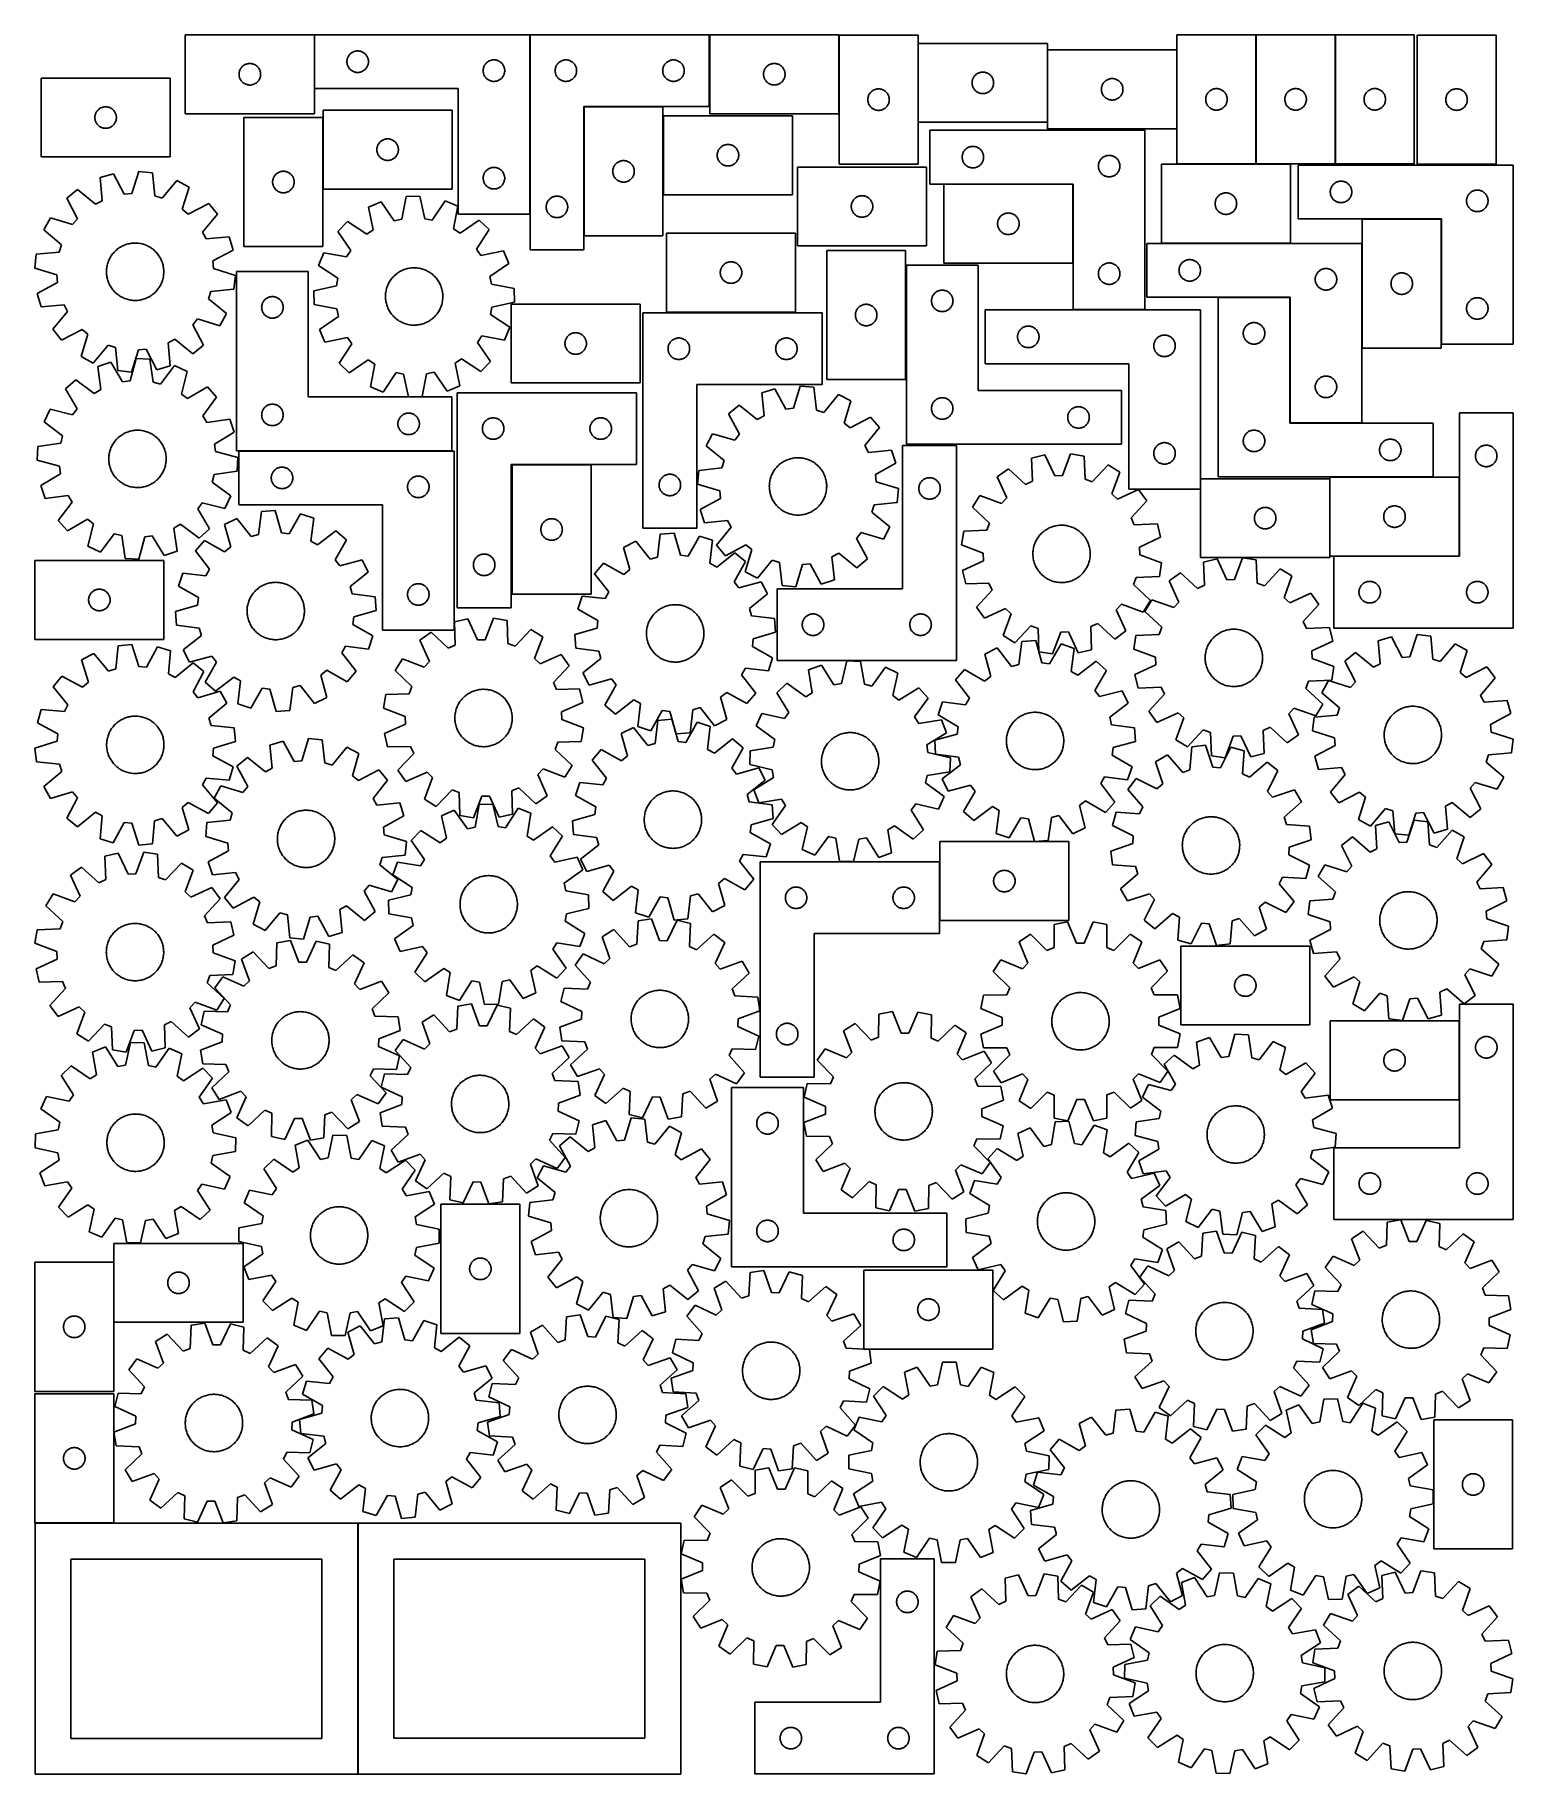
# Model space of a CAD drawing. Header units: millimetres. Extents: x 7 to 1243, y 7 to 1462.
import ezdxf

# ---------------------------------------------------------------- set-up
doc = ezdxf.new("R2010")
doc.units = ezdxf.units.MM
doc.layers.add('CUT', color=7, linetype='CONTINUOUS', true_color=0x000000)

msp = doc.modelspace()

# ---------------------------------------------------------------- linework, layer by layer
at = {"layer": 'CUT'}
for p, q in [((240.432918, 1461.891668), (132.432918, 1461.891668)), ((132.432918, 1461.891668), (132.432918, 1395.891668)), ((240.432918, 1395.891668), (240.432918, 1461.891668)), ((420.67132, 1461.924872), (240.67132, 1461.924872)), ((240.67132, 1461.924872), (240.67132, 1416.924872)), ((420.67132, 1311.924872), (420.67132, 1461.924872)), ((420.886527, 1461.918272), (420.886527, 1281.918272)), ((570.886527, 1461.918272), (420.886527, 1461.918272)), ((570.886527, 1401.918272), (570.886527, 1461.918272)), ((679.245967, 1461.91242), (571.245967, 1461.91242)), ((571.245967, 1461.91242), (571.245967, 1395.91242)), ((679.245967, 1395.91242), (679.245967, 1461.91242)), ((745.486813, 1461.686344), (679.486813, 1461.686344)), ((679.486813, 1461.686344), (679.486813, 1353.686344)), ((745.486813, 1353.686344), (745.486813, 1461.686344)), ((962.180351, 1461.897278), (962.180351, 1353.897278)), ((1028.180351, 1461.897278), (962.180351, 1461.897278)), ((1028.180351, 1353.897278), (1028.180351, 1461.897278)), ((1094.418423, 1461.889957), (1028.418423, 1461.889957)), ((1028.418423, 1461.889957), (1028.418423, 1353.889957)), ((1094.418423, 1353.889957), (1094.418423, 1461.889957)), ((1094.659263, 1461.925354), (1094.659263, 1353.925354)), ((1160.659263, 1461.925354), (1094.659263, 1461.925354)), ((1160.659263, 1353.925354), (1160.659263, 1461.925354)), ((1163.107464, 1461.715393), (1163.107464, 1353.715393)), ((1229.107464, 1461.715393), (1163.107464, 1461.715393)), ((1229.107464, 1353.715393), (1229.107464, 1461.715393)), ((267.748316, 1440.599607), (267.844253, 1441.180685)), ((267.844253, 1441.180685), (267.977988, 1441.754243)), ((267.977988, 1441.754243), (268.148949, 1442.317827)), ((268.148949, 1442.317827), (268.356404, 1442.869023)), ((268.356404, 1442.869023), (268.599465, 1443.40547)), ((268.599465, 1443.40547), (268.877091, 1443.924872)), ((268.877091, 1443.924872), (269.188094, 1444.425004)), ((269.188094, 1444.425004), (269.53114, 1444.903725)), ((269.53114, 1444.903725), (269.904762, 1445.358984)), ((269.904762, 1445.358984), (270.307359, 1445.788833)), ((270.307359, 1445.788833), (270.737208, 1446.19143)), ((270.737208, 1446.19143), (271.192467, 1446.565052)), ((271.192467, 1446.565052), (271.671188, 1446.908098)), ((271.671188, 1446.908098), (272.17132, 1447.2191)), ((272.17132, 1447.2191), (272.690722, 1447.496726)), ((272.690722, 1447.496726), (273.227169, 1447.739787)), ((273.227169, 1447.739787), (273.778365, 1447.947243)), ((273.778365, 1447.947243), (274.341949, 1448.118204)), ((274.341949, 1448.118204), (274.915507, 1448.251939)), ((274.915507, 1448.251939), (275.496584, 1448.347875)), ((275.496584, 1448.347875), (276.082692, 1448.405602)), ((276.082692, 1448.405602), (276.67132, 1448.424872)), ((276.67132, 1448.424872), (277.259948, 1448.405602)), ((277.259948, 1448.405602), (277.846056, 1448.347875)), ((277.846056, 1448.347875), (278.427133, 1448.251939)), ((278.427133, 1448.251939), (279.000691, 1448.118204)), ((279.000691, 1448.118204), (279.564275, 1447.947243)), ((279.564275, 1447.947243), (280.115471, 1447.739787)), ((280.115471, 1447.739787), (280.651918, 1447.496726)), ((280.651918, 1447.496726), (281.17132, 1447.2191)), ((281.17132, 1447.2191), (281.671452, 1446.908098)), ((281.671452, 1446.908098), (282.150173, 1446.565052)), ((282.150173, 1446.565052), (282.605432, 1446.19143)), ((282.605432, 1446.19143), (283.035281, 1445.788833)), ((283.035281, 1445.788833), (283.437878, 1445.358984)), ((283.437878, 1445.358984), (283.8115, 1444.903725)), ((283.8115, 1444.903725), (284.154547, 1444.425004)), ((284.154547, 1444.425004), (284.465549, 1443.924872)), ((284.465549, 1443.924872), (284.743175, 1443.40547)), ((284.743175, 1443.40547), (284.986236, 1442.869023)), ((284.986236, 1442.869023), (285.193691, 1442.317827)), ((285.193691, 1442.317827), (285.364653, 1441.754243)), ((285.364653, 1441.754243), (285.498388, 1441.180685)), ((285.498388, 1441.180685), (285.594324, 1440.599607)), ((389.496584, 1440.847875), (390.082692, 1440.905602)), ((390.082692, 1440.905602), (390.67132, 1440.924872)), ((390.67132, 1440.924872), (391.259948, 1440.905602)), ((391.259948, 1440.905602), (391.846056, 1440.847875)), ((449.711791, 1440.841276), (450.297899, 1440.899003)), ((450.297899, 1440.899003), (450.886527, 1440.918272)), ((450.886527, 1440.918272), (451.475155, 1440.899003)), ((451.475155, 1440.899003), (452.061263, 1440.841276)), ((539.711791, 1440.841276), (540.297899, 1440.899003)), ((540.297899, 1440.899003), (540.886527, 1440.918272)), ((540.886527, 1440.918272), (541.475155, 1440.899003)), ((541.475155, 1440.899003), (542.061263, 1440.841276)), ((853.710109, 1454.703192), (745.710109, 1454.703192)), ((745.710109, 1454.703192), (745.710109, 1388.703192)), ((853.710109, 1388.703192), (853.710109, 1454.703192)), ((961.952848, 1449.295962), (853.952848, 1449.295962)), ((853.952848, 1449.295962), (853.952848, 1383.295962)), ((961.952848, 1383.295962), (961.952848, 1449.295962)), ((177.432918, 1428.891668), (177.452187, 1429.480296)), ((177.452187, 1428.30304), (177.432918, 1428.891668)), ((177.452187, 1429.480296), (177.509914, 1430.066404)), ((177.509914, 1427.716932), (177.452187, 1428.30304)), ((177.509914, 1430.066404), (177.60585, 1430.647481)), ((177.60585, 1427.135855), (177.509914, 1427.716932)), ((177.60585, 1430.647481), (177.739585, 1431.22104)), ((177.739585, 1426.562297), (177.60585, 1427.135855)), ((177.739585, 1431.22104), (177.910547, 1431.784623)), ((177.910547, 1425.998713), (177.739585, 1426.562297)), ((177.910547, 1431.784623), (178.118002, 1432.335819)), ((178.118002, 1432.335819), (178.361063, 1432.872266)), ((178.361063, 1432.872266), (178.638689, 1433.391668)), ((178.638689, 1433.391668), (178.949691, 1433.8918)), ((178.949691, 1433.8918), (179.292738, 1434.370521)), ((179.292738, 1434.370521), (179.666359, 1434.82578)), ((179.666359, 1434.82578), (180.068957, 1435.255629)), ((180.068957, 1435.255629), (180.498805, 1435.658226)), ((180.498805, 1435.658226), (180.954065, 1436.031848)), ((180.954065, 1436.031848), (181.432786, 1436.374895)), ((181.432786, 1436.374895), (181.932918, 1436.685897)), ((181.932918, 1436.685897), (182.45232, 1436.963523)), ((182.45232, 1436.963523), (182.988767, 1437.206584)), ((182.988767, 1437.206584), (183.539963, 1437.414039)), ((183.539963, 1437.414039), (184.103546, 1437.585001)), ((184.103546, 1437.585001), (184.677105, 1437.718736)), ((184.677105, 1437.718736), (185.258182, 1437.814672)), ((185.258182, 1437.814672), (185.84429, 1437.872398)), ((185.84429, 1437.872398), (186.432918, 1437.891668)), ((186.432918, 1437.891668), (187.021546, 1437.872398)), ((187.021546, 1437.872398), (187.607653, 1437.814672)), ((187.607653, 1437.814672), (188.188731, 1437.718736)), ((188.188731, 1437.718736), (188.762289, 1437.585001)), ((188.762289, 1437.585001), (189.325873, 1437.414039)), ((189.325873, 1437.414039), (189.877069, 1437.206584)), ((189.877069, 1437.206584), (190.413516, 1436.963523)), ((190.413516, 1436.963523), (190.932918, 1436.685897)), ((190.932918, 1436.685897), (191.43305, 1436.374895)), ((191.43305, 1436.374895), (191.911771, 1436.031848)), ((191.911771, 1436.031848), (192.36703, 1435.658226)), ((192.36703, 1435.658226), (192.796879, 1435.255629)), ((192.796879, 1435.255629), (193.199476, 1434.82578)), ((193.199476, 1434.82578), (193.573098, 1434.370521)), ((193.573098, 1434.370521), (193.916144, 1433.8918)), ((193.916144, 1433.8918), (194.227146, 1433.391668)), ((194.227146, 1433.391668), (194.504772, 1432.872266)), ((194.504772, 1432.872266), (194.747834, 1432.335819)), ((194.747834, 1432.335819), (194.955289, 1431.784623)), ((194.955289, 1431.784623), (195.12625, 1431.22104)), ((195.12625, 1426.562297), (194.955289, 1425.998713)), ((195.12625, 1431.22104), (195.259985, 1430.647481)), ((195.259985, 1427.135855), (195.12625, 1426.562297)), ((195.259985, 1430.647481), (195.355921, 1430.066404)), ((195.355921, 1427.716932), (195.259985, 1427.135855)), ((195.355921, 1430.066404), (195.413648, 1429.480296)), ((195.413648, 1428.30304), (195.355921, 1427.716932)), ((195.413648, 1429.480296), (195.432918, 1428.891668)), ((195.432918, 1428.891668), (195.413648, 1428.30304)), ((267.67132, 1439.424872), (267.69059, 1440.0135)), ((267.69059, 1438.836244), (267.67132, 1439.424872)), ((267.69059, 1440.0135), (267.748316, 1440.599607)), ((267.748316, 1438.250136), (267.69059, 1438.836244)), ((267.844253, 1437.669059), (267.748316, 1438.250136)), ((267.977988, 1437.0955), (267.844253, 1437.669059)), ((268.148949, 1436.531917), (267.977988, 1437.0955)), ((268.356404, 1435.980721), (268.148949, 1436.531917)), ((268.599465, 1435.444273), (268.356404, 1435.980721)), ((268.877091, 1434.924872), (268.599465, 1435.444273)), ((269.188094, 1434.42474), (268.877091, 1434.924872)), ((269.53114, 1433.946019), (269.188094, 1434.42474)), ((269.904762, 1433.490759), (269.53114, 1433.946019)), ((270.307359, 1433.060911), (269.904762, 1433.490759)), ((270.737208, 1432.658313), (270.307359, 1433.060911)), ((271.192467, 1432.284692), (270.737208, 1432.658313)), ((271.671188, 1431.941645), (271.192467, 1432.284692)), ((272.17132, 1431.630643), (271.671188, 1431.941645)), ((272.690722, 1431.353017), (272.17132, 1431.630643)), ((273.227169, 1431.109956), (272.690722, 1431.353017)), ((273.778365, 1430.902501), (273.227169, 1431.109956)), ((274.341949, 1430.731539), (273.778365, 1430.902501)), ((274.915507, 1430.597804), (274.341949, 1430.731539)), ((275.496584, 1430.501868), (274.915507, 1430.597804)), ((276.082692, 1430.444141), (275.496584, 1430.501868)), ((276.67132, 1430.424872), (276.082692, 1430.444141)), ((277.259948, 1430.444141), (276.67132, 1430.424872)), ((277.846056, 1430.501868), (277.259948, 1430.444141)), ((278.427133, 1430.597804), (277.846056, 1430.501868)), ((279.000691, 1430.731539), (278.427133, 1430.597804)), ((279.564275, 1430.902501), (279.000691, 1430.731539)), ((280.115471, 1431.109956), (279.564275, 1430.902501)), ((280.651918, 1431.353017), (280.115471, 1431.109956)), ((281.17132, 1431.630643), (280.651918, 1431.353017)), ((281.671452, 1431.941645), (281.17132, 1431.630643)), ((282.150173, 1432.284692), (281.671452, 1431.941645)), ((282.605432, 1432.658313), (282.150173, 1432.284692)), ((283.035281, 1433.060911), (282.605432, 1432.658313)), ((283.437878, 1433.490759), (283.035281, 1433.060911)), ((283.8115, 1433.946019), (283.437878, 1433.490759)), ((284.154547, 1434.42474), (283.8115, 1433.946019)), ((284.465549, 1434.924872), (284.154547, 1434.42474)), ((284.743175, 1435.444273), (284.465549, 1434.924872)), ((284.986236, 1435.980721), (284.743175, 1435.444273)), ((285.193691, 1436.531917), (284.986236, 1435.980721)), ((285.364653, 1437.0955), (285.193691, 1436.531917)), ((285.498388, 1437.669059), (285.364653, 1437.0955)), ((285.594324, 1438.250136), (285.498388, 1437.669059)), ((285.594324, 1440.599607), (285.65205, 1440.0135)), ((285.65205, 1438.836244), (285.594324, 1438.250136)), ((285.65205, 1440.0135), (285.67132, 1439.424872)), ((285.67132, 1439.424872), (285.65205, 1438.836244)), ((381.67132, 1431.924872), (381.69059, 1432.5135)), ((381.69059, 1431.336244), (381.67132, 1431.924872)), ((381.69059, 1432.5135), (381.748316, 1433.099607)), ((381.748316, 1430.750136), (381.69059, 1431.336244)), ((381.748316, 1433.099607), (381.844253, 1433.680685)), ((381.844253, 1430.169059), (381.748316, 1430.750136)), ((381.844253, 1433.680685), (381.977988, 1434.254243)), ((381.977988, 1429.5955), (381.844253, 1430.169059)), ((381.977988, 1434.254243), (382.148949, 1434.817827)), ((382.148949, 1429.031917), (381.977988, 1429.5955)), ((382.148949, 1434.817827), (382.356404, 1435.369023)), ((382.356404, 1428.480721), (382.148949, 1429.031917)), ((382.356404, 1435.369023), (382.599465, 1435.90547)), ((382.599465, 1427.944273), (382.356404, 1428.480721)), ((382.599465, 1435.90547), (382.877091, 1436.424872)), ((382.877091, 1427.424872), (382.599465, 1427.944273)), ((382.877091, 1436.424872), (383.188094, 1436.925004)), ((383.188094, 1426.92474), (382.877091, 1427.424872)), ((383.188094, 1436.925004), (383.53114, 1437.403725)), ((383.53114, 1426.446019), (383.188094, 1426.92474)), ((383.53114, 1437.403725), (383.904762, 1437.858984)), ((383.904762, 1425.990759), (383.53114, 1426.446019)), ((383.904762, 1437.858984), (384.307359, 1438.288833)), ((384.307359, 1438.288833), (384.737208, 1438.69143)), ((384.737208, 1438.69143), (385.192467, 1439.065052)), ((385.192467, 1439.065052), (385.671188, 1439.408098)), ((385.671188, 1439.408098), (386.17132, 1439.7191)), ((386.17132, 1439.7191), (386.690722, 1439.996726)), ((386.690722, 1439.996726), (387.227169, 1440.239787)), ((387.227169, 1440.239787), (387.778365, 1440.447243)), ((387.778365, 1440.447243), (388.341949, 1440.618204)), ((388.341949, 1440.618204), (388.915507, 1440.751939)), ((388.915507, 1440.751939), (389.496584, 1440.847875)), ((391.846056, 1440.847875), (392.427133, 1440.751939)), ((392.427133, 1440.751939), (393.000691, 1440.618204)), ((393.000691, 1440.618204), (393.564275, 1440.447243)), ((393.564275, 1440.447243), (394.115471, 1440.239787)), ((394.115471, 1440.239787), (394.651918, 1439.996726)), ((394.651918, 1439.996726), (395.17132, 1439.7191)), ((395.17132, 1439.7191), (395.671452, 1439.408098)), ((395.671452, 1439.408098), (396.150173, 1439.065052)), ((396.150173, 1439.065052), (396.605432, 1438.69143)), ((396.605432, 1438.69143), (397.035281, 1438.288833)), ((397.035281, 1438.288833), (397.437878, 1437.858984)), ((397.437878, 1437.858984), (397.8115, 1437.403725)), ((397.8115, 1426.446019), (397.437878, 1425.990759)), ((397.8115, 1437.403725), (398.154547, 1436.925004)), ((398.154547, 1426.92474), (397.8115, 1426.446019)), ((398.154547, 1436.925004), (398.465549, 1436.424872)), ((398.465549, 1427.424872), (398.154547, 1426.92474)), ((398.465549, 1436.424872), (398.743175, 1435.90547)), ((398.743175, 1427.944273), (398.465549, 1427.424872)), ((398.743175, 1435.90547), (398.986236, 1435.369023)), ((398.986236, 1428.480721), (398.743175, 1427.944273)), ((398.986236, 1435.369023), (399.193691, 1434.817827)), ((399.193691, 1429.031917), (398.986236, 1428.480721)), ((399.193691, 1434.817827), (399.364653, 1434.254243)), ((399.364653, 1429.5955), (399.193691, 1429.031917)), ((399.364653, 1434.254243), (399.498388, 1433.680685)), ((399.498388, 1430.169059), (399.364653, 1429.5955)), ((399.498388, 1433.680685), (399.594324, 1433.099607)), ((399.594324, 1430.750136), (399.498388, 1430.169059)), ((399.594324, 1433.099607), (399.65205, 1432.5135)), ((399.65205, 1431.336244), (399.594324, 1430.750136)), ((399.65205, 1432.5135), (399.67132, 1431.924872)), ((399.67132, 1431.924872), (399.65205, 1431.336244)), ((441.886527, 1431.918272), (441.905797, 1432.5069)), ((441.905797, 1431.329644), (441.886527, 1431.918272)), ((441.905797, 1432.5069), (441.963523, 1433.093008)), ((441.963523, 1430.743537), (441.905797, 1431.329644)), ((441.963523, 1433.093008), (442.059459, 1433.674085)), ((442.059459, 1430.162459), (441.963523, 1430.743537)), ((442.059459, 1433.674085), (442.193194, 1434.247644)), ((442.193194, 1429.588901), (442.059459, 1430.162459)), ((442.193194, 1434.247644), (442.364156, 1434.811227)), ((442.364156, 1429.025317), (442.193194, 1429.588901)), ((442.364156, 1434.811227), (442.571611, 1435.362423)), ((442.571611, 1428.474121), (442.364156, 1429.025317)), ((442.571611, 1435.362423), (442.814672, 1435.89887)), ((442.814672, 1427.937674), (442.571611, 1428.474121)), ((442.814672, 1435.89887), (443.092298, 1436.418272)), ((443.092298, 1427.418272), (442.814672, 1427.937674)), ((443.092298, 1436.418272), (443.4033, 1436.918404)), ((443.4033, 1426.91814), (443.092298, 1427.418272)), ((443.4033, 1436.918404), (443.746347, 1437.397125)), ((443.746347, 1426.439419), (443.4033, 1426.91814)), ((443.746347, 1437.397125), (444.119969, 1437.852385)), ((444.119969, 1425.98416), (443.746347, 1426.439419)), ((444.119969, 1437.852385), (444.522566, 1438.282233)), ((444.522566, 1438.282233), (444.952415, 1438.684831)), ((444.952415, 1438.684831), (445.407674, 1439.058452)), ((445.407674, 1439.058452), (445.886395, 1439.401499)), ((445.886395, 1439.401499), (446.386527, 1439.712501)), ((446.386527, 1439.712501), (446.905929, 1439.990127)), ((446.905929, 1439.990127), (447.442376, 1440.233188)), ((447.442376, 1440.233188), (447.993572, 1440.440643)), ((447.993572, 1440.440643), (448.557155, 1440.611605)), ((448.557155, 1440.611605), (449.130714, 1440.74534)), ((449.130714, 1440.74534), (449.711791, 1440.841276)), ((452.061263, 1440.841276), (452.64234, 1440.74534)), ((452.64234, 1440.74534), (453.215898, 1440.611605)), ((453.215898, 1440.611605), (453.779482, 1440.440643)), ((453.779482, 1440.440643), (454.330678, 1440.233188)), ((454.330678, 1440.233188), (454.867125, 1439.990127)), ((454.867125, 1439.990127), (455.386527, 1439.712501)), ((455.386527, 1439.712501), (455.886659, 1439.401499)), ((455.886659, 1439.401499), (456.36538, 1439.058452)), ((456.36538, 1439.058452), (456.820639, 1438.684831)), ((456.820639, 1438.684831), (457.250488, 1438.282233)), ((457.250488, 1438.282233), (457.653085, 1437.852385)), ((457.653085, 1437.852385), (458.026707, 1437.397125)), ((458.026707, 1426.439419), (457.653085, 1425.98416)), ((458.026707, 1437.397125), (458.369753, 1436.918404)), ((458.369753, 1426.91814), (458.026707, 1426.439419)), ((458.369753, 1436.918404), (458.680756, 1436.418272)), ((458.680756, 1427.418272), (458.369753, 1426.91814)), ((458.680756, 1436.418272), (458.958382, 1435.89887)), ((458.958382, 1427.937674), (458.680756, 1427.418272)), ((458.958382, 1435.89887), (459.201443, 1435.362423)), ((459.201443, 1428.474121), (458.958382, 1427.937674)), ((459.201443, 1435.362423), (459.408898, 1434.811227)), ((459.408898, 1429.025317), (459.201443, 1428.474121)), ((459.408898, 1434.811227), (459.579859, 1434.247644)), ((459.579859, 1429.588901), (459.408898, 1429.025317)), ((459.579859, 1434.247644), (459.713594, 1433.674085)), ((459.713594, 1430.162459), (459.579859, 1429.588901)), ((459.713594, 1433.674085), (459.809531, 1433.093008)), ((459.809531, 1430.743537), (459.713594, 1430.162459)), ((459.809531, 1433.093008), (459.867257, 1432.5069)), ((459.867257, 1431.329644), (459.809531, 1430.743537)), ((459.867257, 1432.5069), (459.886527, 1431.918272)), ((459.886527, 1431.918272), (459.867257, 1431.329644)), ((531.886527, 1431.918272), (531.905797, 1432.5069)), ((531.905797, 1431.329644), (531.886527, 1431.918272)), ((531.905797, 1432.5069), (531.963523, 1433.093008)), ((531.963523, 1430.743537), (531.905797, 1431.329644)), ((531.963523, 1433.093008), (532.059459, 1433.674085)), ((532.059459, 1430.162459), (531.963523, 1430.743537)), ((532.059459, 1433.674085), (532.193194, 1434.247644)), ((532.193194, 1429.588901), (532.059459, 1430.162459)), ((532.193194, 1434.247644), (532.364156, 1434.811227)), ((532.364156, 1429.025317), (532.193194, 1429.588901)), ((532.364156, 1434.811227), (532.571611, 1435.362423)), ((532.571611, 1428.474121), (532.364156, 1429.025317)), ((532.571611, 1435.362423), (532.814672, 1435.89887)), ((532.814672, 1427.937674), (532.571611, 1428.474121)), ((532.814672, 1435.89887), (533.092298, 1436.418272)), ((533.092298, 1427.418272), (532.814672, 1427.937674)), ((533.092298, 1436.418272), (533.4033, 1436.918404)), ((533.4033, 1426.91814), (533.092298, 1427.418272)), ((533.4033, 1436.918404), (533.746347, 1437.397125)), ((533.746347, 1426.439419), (533.4033, 1426.91814)), ((533.746347, 1437.397125), (534.119969, 1437.852385)), ((534.119969, 1425.98416), (533.746347, 1426.439419)), ((534.119969, 1437.852385), (534.522566, 1438.282233)), ((534.522566, 1438.282233), (534.952415, 1438.684831)), ((534.952415, 1438.684831), (535.407674, 1439.058452)), ((535.407674, 1439.058452), (535.886395, 1439.401499)), ((535.886395, 1439.401499), (536.386527, 1439.712501)), ((536.386527, 1439.712501), (536.905929, 1439.990127)), ((536.905929, 1439.990127), (537.442376, 1440.233188)), ((537.442376, 1440.233188), (537.993572, 1440.440643)), ((537.993572, 1440.440643), (538.557155, 1440.611605)), ((538.557155, 1440.611605), (539.130714, 1440.74534)), ((539.130714, 1440.74534), (539.711791, 1440.841276)), ((542.061263, 1440.841276), (542.64234, 1440.74534)), ((542.64234, 1440.74534), (543.215898, 1440.611605)), ((543.215898, 1440.611605), (543.779482, 1440.440643)), ((543.779482, 1440.440643), (544.330678, 1440.233188)), ((544.330678, 1440.233188), (544.867125, 1439.990127)), ((544.867125, 1439.990127), (545.386527, 1439.712501)), ((545.386527, 1439.712501), (545.886659, 1439.401499)), ((545.886659, 1439.401499), (546.36538, 1439.058452)), ((546.36538, 1439.058452), (546.820639, 1438.684831)), ((546.820639, 1438.684831), (547.250488, 1438.282233)), ((547.250488, 1438.282233), (547.653085, 1437.852385)), ((547.653085, 1437.852385), (548.026707, 1437.397125)), ((548.026707, 1426.439419), (547.653085, 1425.98416)), ((548.026707, 1437.397125), (548.369753, 1436.918404)), ((548.369753, 1426.91814), (548.026707, 1426.439419)), ((548.369753, 1436.918404), (548.680756, 1436.418272)), ((548.680756, 1427.418272), (548.369753, 1426.91814)), ((548.680756, 1436.418272), (548.958382, 1435.89887)), ((548.958382, 1427.937674), (548.680756, 1427.418272)), ((548.958382, 1435.89887), (549.201443, 1435.362423)), ((549.201443, 1428.474121), (548.958382, 1427.937674)), ((549.201443, 1435.362423), (549.408898, 1434.811227)), ((549.408898, 1429.025317), (549.201443, 1428.474121)), ((549.408898, 1434.811227), (549.579859, 1434.247644)), ((549.579859, 1429.588901), (549.408898, 1429.025317)), ((549.579859, 1434.247644), (549.713594, 1433.674085)), ((549.713594, 1430.162459), (549.579859, 1429.588901)), ((549.713594, 1433.674085), (549.809531, 1433.093008)), ((549.809531, 1430.743537), (549.713594, 1430.162459)), ((549.809531, 1433.093008), (549.867257, 1432.5069)), ((549.867257, 1431.329644), (549.809531, 1430.743537)), ((549.867257, 1432.5069), (549.886527, 1431.918272)), ((549.886527, 1431.918272), (549.867257, 1431.329644)), ((616.245967, 1428.91242), (616.265237, 1429.501048)), ((616.265237, 1428.323792), (616.245967, 1428.91242)), ((616.265237, 1429.501048), (616.322963, 1430.087156)), ((616.322963, 1427.737684), (616.265237, 1428.323792)), ((616.322963, 1430.087156), (616.4189, 1430.668233)), ((616.4189, 1427.156607), (616.322963, 1427.737684)), ((616.4189, 1430.668233), (616.552635, 1431.241791)), ((616.552635, 1426.583049), (616.4189, 1427.156607)), ((616.552635, 1431.241791), (616.723596, 1431.805375)), ((616.723596, 1426.019465), (616.552635, 1426.583049)), ((616.723596, 1431.805375), (616.931051, 1432.356571)), ((616.931051, 1432.356571), (617.174112, 1432.893018)), ((617.174112, 1432.893018), (617.451738, 1433.41242)), ((617.451738, 1433.41242), (617.762741, 1433.912552)), ((617.762741, 1433.912552), (618.105787, 1434.391273)), ((618.105787, 1434.391273), (618.479409, 1434.846532)), ((618.479409, 1434.846532), (618.882006, 1435.276381)), ((618.882006, 1435.276381), (619.311855, 1435.678978)), ((619.311855, 1435.678978), (619.767114, 1436.0526)), ((619.767114, 1436.0526), (620.245835, 1436.395647)), ((620.245835, 1436.395647), (620.745967, 1436.706649)), ((620.745967, 1436.706649), (621.265369, 1436.984275)), ((621.265369, 1436.984275), (621.801816, 1437.227336)), ((621.801816, 1437.227336), (622.353012, 1437.434791)), ((622.353012, 1437.434791), (622.916596, 1437.605753)), ((622.916596, 1437.605753), (623.490154, 1437.739488)), ((623.490154, 1437.739488), (624.071231, 1437.835424)), ((624.071231, 1437.835424), (624.657339, 1437.89315)), ((624.657339, 1437.89315), (625.245967, 1437.91242)), ((625.245967, 1437.91242), (625.834595, 1437.89315)), ((625.834595, 1437.89315), (626.420703, 1437.835424)), ((626.420703, 1437.835424), (627.00178, 1437.739488)), ((627.00178, 1437.739488), (627.575338, 1437.605753)), ((627.575338, 1437.605753), (628.138922, 1437.434791)), ((628.138922, 1437.434791), (628.690118, 1437.227336)), ((628.690118, 1437.227336), (629.226565, 1436.984275)), ((629.226565, 1436.984275), (629.745967, 1436.706649)), ((629.745967, 1436.706649), (630.246099, 1436.395647)), ((630.246099, 1436.395647), (630.72482, 1436.0526)), ((630.72482, 1436.0526), (631.180079, 1435.678978)), ((631.180079, 1435.678978), (631.609928, 1435.276381)), ((631.609928, 1435.276381), (632.012525, 1434.846532)), ((632.012525, 1434.846532), (632.386147, 1434.391273)), ((632.386147, 1434.391273), (632.729194, 1433.912552)), ((632.729194, 1433.912552), (633.040196, 1433.41242)), ((633.040196, 1433.41242), (633.317822, 1432.893018)), ((633.317822, 1432.893018), (633.560883, 1432.356571)), ((633.560883, 1432.356571), (633.768338, 1431.805375)), ((633.768338, 1431.805375), (633.939299, 1431.241791)), ((633.939299, 1426.583049), (633.768338, 1426.019465)), ((633.939299, 1431.241791), (634.073035, 1430.668233)), ((634.073035, 1427.156607), (633.939299, 1426.583049)), ((634.073035, 1430.668233), (634.168971, 1430.087156)), ((634.168971, 1427.737684), (634.073035, 1427.156607)), ((634.168971, 1430.087156), (634.226697, 1429.501048)), ((634.226697, 1428.323792), (634.168971, 1427.737684)), ((634.226697, 1429.501048), (634.245967, 1428.91242)), ((634.245967, 1428.91242), (634.226697, 1428.323792)), ((791.91588, 1426.203192), (792.226882, 1426.703324)), ((792.226882, 1426.703324), (792.569929, 1427.182044)), ((792.569929, 1427.182044), (792.943551, 1427.637304)), ((792.943551, 1427.637304), (793.346148, 1428.067153)), ((793.346148, 1428.067153), (793.775997, 1428.46975)), ((793.775997, 1428.46975), (794.231256, 1428.843372)), ((794.231256, 1428.843372), (794.709977, 1429.186418)), ((794.709977, 1429.186418), (795.210109, 1429.49742)), ((795.210109, 1429.49742), (795.729511, 1429.775046)), ((795.729511, 1429.775046), (796.265958, 1430.018107)), ((796.265958, 1430.018107), (796.817154, 1430.225563)), ((796.817154, 1430.225563), (797.380737, 1430.396524)), ((797.380737, 1430.396524), (797.954296, 1430.530259)), ((797.954296, 1430.530259), (798.535373, 1430.626195)), ((798.535373, 1430.626195), (799.121481, 1430.683922)), ((799.121481, 1430.683922), (799.710109, 1430.703192)), ((799.710109, 1430.703192), (800.298737, 1430.683922)), ((800.298737, 1430.683922), (800.884845, 1430.626195)), ((800.884845, 1430.626195), (801.465922, 1430.530259)), ((801.465922, 1430.530259), (802.03948, 1430.396524)), ((802.03948, 1430.396524), (802.603064, 1430.225563)), ((802.603064, 1430.225563), (803.15426, 1430.018107)), ((803.15426, 1430.018107), (803.690707, 1429.775046)), ((803.690707, 1429.775046), (804.210109, 1429.49742)), ((804.210109, 1429.49742), (804.710241, 1429.186418)), ((804.710241, 1429.186418), (805.188962, 1428.843372)), ((805.188962, 1428.843372), (805.644221, 1428.46975)), ((805.644221, 1428.46975), (806.07407, 1428.067153)), ((806.07407, 1428.067153), (806.476667, 1427.637304)), ((806.476667, 1427.637304), (806.850289, 1427.182044)), ((806.850289, 1427.182044), (807.193335, 1426.703324)), ((807.193335, 1426.703324), (807.504338, 1426.203192)), ((119.778743, 1425.6695), (11.778743, 1425.6695)), ((11.778743, 1425.6695), (11.778743, 1359.6695)), ((119.778743, 1359.6695), (119.778743, 1425.6695)), ((178.118002, 1425.447517), (177.910547, 1425.998713)), ((178.361063, 1424.91107), (178.118002, 1425.447517)), ((178.638689, 1424.391668), (178.361063, 1424.91107)), ((178.949691, 1423.891536), (178.638689, 1424.391668)), ((179.292738, 1423.412815), (178.949691, 1423.891536)), ((179.666359, 1422.957556), (179.292738, 1423.412815)), ((180.068957, 1422.527707), (179.666359, 1422.957556)), ((180.498805, 1422.12511), (180.068957, 1422.527707)), ((180.954065, 1421.751488), (180.498805, 1422.12511)), ((181.432786, 1421.408442), (180.954065, 1421.751488)), ((181.932918, 1421.09744), (181.432786, 1421.408442)), ((182.45232, 1420.819813), (181.932918, 1421.09744)), ((182.988767, 1420.576752), (182.45232, 1420.819813)), ((183.539963, 1420.369297), (182.988767, 1420.576752)), ((184.103546, 1420.198336), (183.539963, 1420.369297)), ((184.677105, 1420.064601), (184.103546, 1420.198336)), ((185.258182, 1419.968664), (184.677105, 1420.064601)), ((185.84429, 1419.910938), (185.258182, 1419.968664)), ((186.432918, 1419.891668), (185.84429, 1419.910938)), ((187.021546, 1419.910938), (186.432918, 1419.891668)), ((187.607653, 1419.968664), (187.021546, 1419.910938)), ((188.188731, 1420.064601), (187.607653, 1419.968664)), ((188.762289, 1420.198336), (188.188731, 1420.064601)), ((189.325873, 1420.369297), (188.762289, 1420.198336)), ((189.877069, 1420.576752), (189.325873, 1420.369297)), ((190.413516, 1420.819813), (189.877069, 1420.576752)), ((190.932918, 1421.09744), (190.413516, 1420.819813)), ((191.43305, 1421.408442), (190.932918, 1421.09744)), ((191.911771, 1421.751488), (191.43305, 1421.408442)), ((192.36703, 1422.12511), (191.911771, 1421.751488)), ((192.796879, 1422.527707), (192.36703, 1422.12511)), ((193.199476, 1422.957556), (192.796879, 1422.527707)), ((193.573098, 1423.412815), (193.199476, 1422.957556)), ((193.916144, 1423.891536), (193.573098, 1423.412815)), ((194.227146, 1424.391668), (193.916144, 1423.891536)), ((194.504772, 1424.91107), (194.227146, 1424.391668)), ((194.747834, 1425.447517), (194.504772, 1424.91107)), ((194.955289, 1425.998713), (194.747834, 1425.447517)), ((240.67132, 1416.924872), (360.67132, 1416.924872)), ((360.67132, 1416.924872), (360.67132, 1311.924872)), ((384.307359, 1425.560911), (383.904762, 1425.990759)), ((384.737208, 1425.158313), (384.307359, 1425.560911)), ((385.192467, 1424.784692), (384.737208, 1425.158313)), ((385.671188, 1424.441645), (385.192467, 1424.784692)), ((386.17132, 1424.130643), (385.671188, 1424.441645)), ((386.690722, 1423.853017), (386.17132, 1424.130643)), ((387.227169, 1423.609956), (386.690722, 1423.853017)), ((387.778365, 1423.402501), (387.227169, 1423.609956)), ((388.341949, 1423.231539), (387.778365, 1423.402501)), ((388.915507, 1423.097804), (388.341949, 1423.231539)), ((389.496584, 1423.001868), (388.915507, 1423.097804)), ((390.082692, 1422.944141), (389.496584, 1423.001868)), ((390.67132, 1422.924872), (390.082692, 1422.944141)), ((391.259948, 1422.944141), (390.67132, 1422.924872)), ((391.846056, 1423.001868), (391.259948, 1422.944141)), ((392.427133, 1423.097804), (391.846056, 1423.001868)), ((393.000691, 1423.231539), (392.427133, 1423.097804)), ((393.564275, 1423.402501), (393.000691, 1423.231539)), ((394.115471, 1423.609956), (393.564275, 1423.402501)), ((394.651918, 1423.853017), (394.115471, 1423.609956)), ((395.17132, 1424.130643), (394.651918, 1423.853017)), ((395.671452, 1424.441645), (395.17132, 1424.130643)), ((396.150173, 1424.784692), (395.671452, 1424.441645)), ((396.605432, 1425.158313), (396.150173, 1424.784692)), ((397.035281, 1425.560911), (396.605432, 1425.158313)), ((397.437878, 1425.990759), (397.035281, 1425.560911)), ((444.522566, 1425.554311), (444.119969, 1425.98416)), ((444.952415, 1425.151714), (444.522566, 1425.554311)), ((445.407674, 1424.778092), (444.952415, 1425.151714)), ((445.886395, 1424.435046), (445.407674, 1424.778092)), ((446.386527, 1424.124044), (445.886395, 1424.435046)), ((446.905929, 1423.846418), (446.386527, 1424.124044)), ((447.442376, 1423.603356), (446.905929, 1423.846418)), ((447.993572, 1423.395901), (447.442376, 1423.603356)), ((448.557155, 1423.22494), (447.993572, 1423.395901)), ((449.130714, 1423.091205), (448.557155, 1423.22494)), ((449.711791, 1422.995269), (449.130714, 1423.091205)), ((450.297899, 1422.937542), (449.711791, 1422.995269)), ((450.886527, 1422.918272), (450.297899, 1422.937542)), ((451.475155, 1422.937542), (450.886527, 1422.918272)), ((452.061263, 1422.995269), (451.475155, 1422.937542)), ((452.64234, 1423.091205), (452.061263, 1422.995269)), ((453.215898, 1423.22494), (452.64234, 1423.091205)), ((453.779482, 1423.395901), (453.215898, 1423.22494)), ((454.330678, 1423.603356), (453.779482, 1423.395901)), ((454.867125, 1423.846418), (454.330678, 1423.603356)), ((455.386527, 1424.124044), (454.867125, 1423.846418)), ((455.886659, 1424.435046), (455.386527, 1424.124044)), ((456.36538, 1424.778092), (455.886659, 1424.435046)), ((456.820639, 1425.151714), (456.36538, 1424.778092)), ((457.250488, 1425.554311), (456.820639, 1425.151714)), ((457.653085, 1425.98416), (457.250488, 1425.554311)), ((534.522566, 1425.554311), (534.119969, 1425.98416)), ((534.952415, 1425.151714), (534.522566, 1425.554311)), ((535.407674, 1424.778092), (534.952415, 1425.151714)), ((535.886395, 1424.435046), (535.407674, 1424.778092)), ((536.386527, 1424.124044), (535.886395, 1424.435046)), ((536.905929, 1423.846418), (536.386527, 1424.124044)), ((537.442376, 1423.603356), (536.905929, 1423.846418)), ((537.993572, 1423.395901), (537.442376, 1423.603356)), ((538.557155, 1423.22494), (537.993572, 1423.395901)), ((539.130714, 1423.091205), (538.557155, 1423.22494)), ((539.711791, 1422.995269), (539.130714, 1423.091205)), ((540.297899, 1422.937542), (539.711791, 1422.995269)), ((540.886527, 1422.918272), (540.297899, 1422.937542)), ((541.475155, 1422.937542), (540.886527, 1422.918272)), ((542.061263, 1422.995269), (541.475155, 1422.937542)), ((542.64234, 1423.091205), (542.061263, 1422.995269)), ((543.215898, 1423.22494), (542.64234, 1423.091205)), ((543.779482, 1423.395901), (543.215898, 1423.22494)), ((544.330678, 1423.603356), (543.779482, 1423.395901)), ((544.867125, 1423.846418), (544.330678, 1423.603356)), ((545.386527, 1424.124044), (544.867125, 1423.846418)), ((545.886659, 1424.435046), (545.386527, 1424.124044)), ((546.36538, 1424.778092), (545.886659, 1424.435046)), ((546.820639, 1425.151714), (546.36538, 1424.778092)), ((547.250488, 1425.554311), (546.820639, 1425.151714)), ((547.653085, 1425.98416), (547.250488, 1425.554311)), ((616.931051, 1425.468269), (616.723596, 1426.019465)), ((617.174112, 1424.931822), (616.931051, 1425.468269)), ((617.451738, 1424.41242), (617.174112, 1424.931822)), ((617.762741, 1423.912288), (617.451738, 1424.41242)), ((618.105787, 1423.433567), (617.762741, 1423.912288)), ((618.479409, 1422.978308), (618.105787, 1423.433567)), ((618.882006, 1422.548459), (618.479409, 1422.978308)), ((619.311855, 1422.145862), (618.882006, 1422.548459)), ((619.767114, 1421.77224), (619.311855, 1422.145862)), ((620.245835, 1421.429194), (619.767114, 1421.77224)), ((620.745967, 1421.118191), (620.245835, 1421.429194)), ((621.265369, 1420.840565), (620.745967, 1421.118191)), ((621.801816, 1420.597504), (621.265369, 1420.840565)), ((622.353012, 1420.390049), (621.801816, 1420.597504)), ((622.916596, 1420.219088), (622.353012, 1420.390049)), ((623.490154, 1420.085353), (622.916596, 1420.219088)), ((624.071231, 1419.989416), (623.490154, 1420.085353)), ((624.657339, 1419.93169), (624.071231, 1419.989416)), ((625.245967, 1419.91242), (624.657339, 1419.93169)), ((625.834595, 1419.93169), (625.245967, 1419.91242)), ((626.420703, 1419.989416), (625.834595, 1419.93169)), ((627.00178, 1420.085353), (626.420703, 1419.989416)), ((627.575338, 1420.219088), (627.00178, 1420.085353)), ((628.138922, 1420.390049), (627.575338, 1420.219088)), ((628.690118, 1420.597504), (628.138922, 1420.390049)), ((629.226565, 1420.840565), (628.690118, 1420.597504)), ((629.745967, 1421.118191), (629.226565, 1420.840565)), ((630.246099, 1421.429194), (629.745967, 1421.118191)), ((630.72482, 1421.77224), (630.246099, 1421.429194)), ((631.180079, 1422.145862), (630.72482, 1421.77224)), ((631.609928, 1422.548459), (631.180079, 1422.145862)), ((632.012525, 1422.978308), (631.609928, 1422.548459)), ((632.386147, 1423.433567), (632.012525, 1422.978308)), ((632.729194, 1423.912288), (632.386147, 1423.433567)), ((633.040196, 1424.41242), (632.729194, 1423.912288)), ((633.317822, 1424.931822), (633.040196, 1424.41242)), ((633.560883, 1425.468269), (633.317822, 1424.931822)), ((633.768338, 1426.019465), (633.560883, 1425.468269)), ((704.414959, 1411.666942), (704.692585, 1412.186344)), ((704.692585, 1412.186344), (705.003587, 1412.686476)), ((705.003587, 1412.686476), (705.346633, 1413.165196)), ((705.346633, 1413.165196), (705.720255, 1413.620456)), ((705.720255, 1413.620456), (706.122852, 1414.050305)), ((706.122852, 1414.050305), (706.552701, 1414.452902)), ((706.552701, 1414.452902), (707.00796, 1414.826524)), ((707.00796, 1414.826524), (707.486681, 1415.16957)), ((707.486681, 1415.16957), (707.986813, 1415.480572)), ((707.986813, 1415.480572), (708.506215, 1415.758198)), ((708.506215, 1415.758198), (709.042662, 1416.001259)), ((709.042662, 1416.001259), (709.593858, 1416.208715)), ((709.593858, 1416.208715), (710.157442, 1416.379676)), ((710.157442, 1416.379676), (710.731, 1416.513411)), ((710.731, 1416.513411), (711.312077, 1416.609347)), ((711.312077, 1416.609347), (711.898185, 1416.667074)), ((711.898185, 1416.667074), (712.486813, 1416.686344)), ((712.486813, 1416.686344), (713.075441, 1416.667074)), ((713.075441, 1416.667074), (713.661549, 1416.609347)), ((713.661549, 1416.609347), (714.242626, 1416.513411)), ((714.242626, 1416.513411), (714.816185, 1416.379676)), ((714.816185, 1416.379676), (715.379768, 1416.208715)), ((715.379768, 1416.208715), (715.930964, 1416.001259)), ((715.930964, 1416.001259), (716.467411, 1415.758198)), ((716.467411, 1415.758198), (716.986813, 1415.480572)), ((716.986813, 1415.480572), (717.486945, 1415.16957)), ((717.486945, 1415.16957), (717.965666, 1414.826524)), ((717.965666, 1414.826524), (718.420926, 1414.452902)), ((718.420926, 1414.452902), (718.850774, 1414.050305)), ((718.850774, 1414.050305), (719.253371, 1413.620456)), ((719.253371, 1413.620456), (719.626993, 1413.165196)), ((719.626993, 1413.165196), (719.97004, 1412.686476)), ((719.97004, 1412.686476), (720.281042, 1412.186344)), ((720.281042, 1412.186344), (720.558668, 1411.666942)), ((790.710109, 1421.703192), (790.729379, 1422.29182)), ((790.729379, 1421.114563), (790.710109, 1421.703192)), ((790.729379, 1422.29182), (790.787105, 1422.877927)), ((790.787105, 1420.528456), (790.729379, 1421.114563)), ((790.787105, 1422.877927), (790.883041, 1423.459004)), ((790.883041, 1419.947379), (790.787105, 1420.528456)), ((790.883041, 1423.459004), (791.016776, 1424.032563)), ((791.016776, 1419.37382), (790.883041, 1419.947379)), ((791.016776, 1424.032563), (791.187738, 1424.596147)), ((791.187738, 1418.810236), (791.016776, 1419.37382)), ((791.187738, 1424.596147), (791.395193, 1425.147342)), ((791.395193, 1418.259041), (791.187738, 1418.810236)), ((791.395193, 1425.147342), (791.638254, 1425.68379)), ((791.638254, 1417.722593), (791.395193, 1418.259041)), ((791.638254, 1425.68379), (791.91588, 1426.203192)), ((791.91588, 1417.203192), (791.638254, 1417.722593)), ((792.226882, 1416.703059), (791.91588, 1417.203192)), ((792.569929, 1416.224339), (792.226882, 1416.703059)), ((792.943551, 1415.769079), (792.569929, 1416.224339)), ((793.346148, 1415.339231), (792.943551, 1415.769079)), ((793.775997, 1414.936633), (793.346148, 1415.339231)), ((794.231256, 1414.563012), (793.775997, 1414.936633)), ((794.709977, 1414.219965), (794.231256, 1414.563012)), ((795.210109, 1413.908963), (794.709977, 1414.219965)), ((795.729511, 1413.631337), (795.210109, 1413.908963)), ((796.265958, 1413.388276), (795.729511, 1413.631337)), ((796.817154, 1413.18082), (796.265958, 1413.388276)), ((797.380737, 1413.009859), (796.817154, 1413.18082)), ((797.954296, 1412.876124), (797.380737, 1413.009859)), ((798.535373, 1412.780188), (797.954296, 1412.876124)), ((799.121481, 1412.722461), (798.535373, 1412.780188)), ((799.710109, 1412.703192), (799.121481, 1412.722461)), ((800.298737, 1412.722461), (799.710109, 1412.703192)), ((800.884845, 1412.780188), (800.298737, 1412.722461)), ((801.465922, 1412.876124), (800.884845, 1412.780188)), ((802.03948, 1413.009859), (801.465922, 1412.876124)), ((802.603064, 1413.18082), (802.03948, 1413.009859)), ((803.15426, 1413.388276), (802.603064, 1413.18082)), ((803.690707, 1413.631337), (803.15426, 1413.388276)), ((804.210109, 1413.908963), (803.690707, 1413.631337)), ((804.710241, 1414.219965), (804.210109, 1413.908963)), ((805.188962, 1414.563012), (804.710241, 1414.219965)), ((805.644221, 1414.936633), (805.188962, 1414.563012)), ((806.07407, 1415.339231), (805.644221, 1414.936633)), ((806.476667, 1415.769079), (806.07407, 1415.339231)), ((806.850289, 1416.224339), (806.476667, 1415.769079)), ((807.193335, 1416.703059), (806.850289, 1416.224339)), ((807.504338, 1417.203192), (807.193335, 1416.703059)), ((807.504338, 1426.203192), (807.781964, 1425.68379)), ((807.781964, 1417.722593), (807.504338, 1417.203192)), ((807.781964, 1425.68379), (808.025025, 1425.147342)), ((808.025025, 1418.259041), (807.781964, 1417.722593)), ((808.025025, 1425.147342), (808.23248, 1424.596147)), ((808.23248, 1418.810236), (808.025025, 1418.259041)), ((808.23248, 1424.596147), (808.403441, 1424.032563)), ((808.403441, 1419.37382), (808.23248, 1418.810236)), ((808.403441, 1424.032563), (808.537176, 1423.459004)), ((808.537176, 1419.947379), (808.403441, 1419.37382)), ((808.537176, 1423.459004), (808.633113, 1422.877927)), ((808.633113, 1420.528456), (808.537176, 1419.947379)), ((808.633113, 1422.877927), (808.690839, 1422.29182)), ((808.690839, 1421.114563), (808.633113, 1420.528456)), ((808.690839, 1422.29182), (808.710109, 1421.703192)), ((808.710109, 1421.703192), (808.690839, 1421.114563)), ((898.952848, 1416.295962), (898.972117, 1416.88459)), ((898.972117, 1415.707334), (898.952848, 1416.295962)), ((898.972117, 1416.88459), (899.029844, 1417.470698)), ((899.029844, 1415.121226), (898.972117, 1415.707334)), ((899.029844, 1417.470698), (899.12578, 1418.051775)), ((899.12578, 1414.540149), (899.029844, 1415.121226)), ((899.12578, 1418.051775), (899.259515, 1418.625333)), ((899.259515, 1413.966591), (899.12578, 1414.540149)), ((899.259515, 1418.625333), (899.430476, 1419.188917)), ((899.430476, 1413.403007), (899.259515, 1413.966591)), ((899.430476, 1419.188917), (899.637932, 1419.740113)), ((899.637932, 1412.851811), (899.430476, 1413.403007)), ((899.637932, 1419.740113), (899.880993, 1420.27656)), ((899.880993, 1412.315364), (899.637932, 1412.851811)), ((899.880993, 1420.27656), (900.158619, 1420.795962)), ((900.158619, 1411.795962), (899.880993, 1412.315364)), ((900.158619, 1420.795962), (900.469621, 1421.296094)), ((900.469621, 1411.29583), (900.158619, 1411.795962)), ((900.469621, 1421.296094), (900.812667, 1421.774815)), ((900.812667, 1421.774815), (901.186289, 1422.230074)), ((901.186289, 1422.230074), (901.588887, 1422.659923)), ((901.588887, 1422.659923), (902.018735, 1423.06252)), ((902.018735, 1423.06252), (902.473995, 1423.436142)), ((902.473995, 1423.436142), (902.952715, 1423.779189)), ((902.952715, 1423.779189), (903.452848, 1424.090191)), ((903.452848, 1424.090191), (903.972249, 1424.367817)), ((903.972249, 1424.367817), (904.508697, 1424.610878)), ((904.508697, 1424.610878), (905.059892, 1424.818333)), ((905.059892, 1424.818333), (905.623476, 1424.989294)), ((905.623476, 1424.989294), (906.197035, 1425.12303)), ((906.197035, 1425.12303), (906.778112, 1425.218966)), ((906.778112, 1425.218966), (907.364219, 1425.276692)), ((907.364219, 1425.276692), (907.952848, 1425.295962)), ((907.952848, 1425.295962), (908.541476, 1425.276692)), ((908.541476, 1425.276692), (909.127583, 1425.218966)), ((909.127583, 1425.218966), (909.70866, 1425.12303)), ((909.70866, 1425.12303), (910.282219, 1424.989294)), ((910.282219, 1424.989294), (910.845803, 1424.818333)), ((910.845803, 1424.818333), (911.396998, 1424.610878)), ((911.396998, 1424.610878), (911.933446, 1424.367817)), ((911.933446, 1424.367817), (912.452848, 1424.090191)), ((912.452848, 1424.090191), (912.95298, 1423.779189)), ((912.95298, 1423.779189), (913.4317, 1423.436142)), ((913.4317, 1423.436142), (913.88696, 1423.06252)), ((913.88696, 1423.06252), (914.316809, 1422.659923)), ((914.316809, 1422.659923), (914.719406, 1422.230074)), ((914.719406, 1422.230074), (915.093028, 1421.774815)), ((915.093028, 1421.774815), (915.436074, 1421.296094)), ((915.436074, 1421.296094), (915.747076, 1420.795962)), ((915.747076, 1411.795962), (915.436074, 1411.29583)), ((915.747076, 1420.795962), (916.024702, 1420.27656)), ((916.024702, 1412.315364), (915.747076, 1411.795962)), ((916.024702, 1420.27656), (916.267763, 1419.740113)), ((916.267763, 1412.851811), (916.024702, 1412.315364)), ((916.267763, 1419.740113), (916.475219, 1419.188917)), ((916.475219, 1413.403007), (916.267763, 1412.851811)), ((916.475219, 1419.188917), (916.64618, 1418.625333)), ((916.64618, 1413.966591), (916.475219, 1413.403007)), ((916.64618, 1418.625333), (916.779915, 1418.051775)), ((916.779915, 1414.540149), (916.64618, 1413.966591)), ((916.779915, 1418.051775), (916.875851, 1417.470698)), ((916.875851, 1415.121226), (916.779915, 1414.540149)), ((916.875851, 1417.470698), (916.933578, 1416.88459)), ((916.933578, 1415.707334), (916.875851, 1415.121226)), ((916.933578, 1416.88459), (916.952848, 1416.295962)), ((916.952848, 1416.295962), (916.933578, 1415.707334)), ((986.865435, 1411.341429), (987.108496, 1411.877876)), ((987.108496, 1411.877876), (987.386122, 1412.397278)), ((987.386122, 1412.397278), (987.697124, 1412.89741)), ((987.697124, 1412.89741), (988.040171, 1413.376131)), ((988.040171, 1413.376131), (988.413793, 1413.83139)), ((988.413793, 1413.83139), (988.81639, 1414.261239)), ((988.81639, 1414.261239), (989.246239, 1414.663836)), ((989.246239, 1414.663836), (989.701498, 1415.037458)), ((989.701498, 1415.037458), (990.180219, 1415.380505)), ((990.180219, 1415.380505), (990.680351, 1415.691507)), ((990.680351, 1415.691507), (991.199753, 1415.969133)), ((991.199753, 1415.969133), (991.7362, 1416.212194)), ((991.7362, 1416.212194), (992.287396, 1416.419649)), ((992.287396, 1416.419649), (992.85098, 1416.590611)), ((992.85098, 1416.590611), (993.424538, 1416.724346)), ((993.424538, 1416.724346), (994.005615, 1416.820282)), ((994.005615, 1416.820282), (994.591723, 1416.878008)), ((994.591723, 1416.878008), (995.180351, 1416.897278)), ((995.180351, 1416.897278), (995.768979, 1416.878008)), ((995.768979, 1416.878008), (996.355087, 1416.820282)), ((996.355087, 1416.820282), (996.936164, 1416.724346)), ((996.936164, 1416.724346), (997.509722, 1416.590611)), ((997.509722, 1416.590611), (998.073306, 1416.419649)), ((998.073306, 1416.419649), (998.624502, 1416.212194)), ((998.624502, 1416.212194), (999.160949, 1415.969133)), ((999.160949, 1415.969133), (999.680351, 1415.691507)), ((999.680351, 1415.691507), (1000.180483, 1415.380505)), ((1000.180483, 1415.380505), (1000.659204, 1415.037458)), ((1000.659204, 1415.037458), (1001.114463, 1414.663836)), ((1001.114463, 1414.663836), (1001.544312, 1414.261239)), ((1001.544312, 1414.261239), (1001.946909, 1413.83139)), ((1001.946909, 1413.83139), (1002.320531, 1413.376131)), ((1002.320531, 1413.376131), (1002.663577, 1412.89741)), ((1002.663577, 1412.89741), (1002.97458, 1412.397278)), ((1002.97458, 1412.397278), (1003.252206, 1411.877876)), ((1003.252206, 1411.877876), (1003.495267, 1411.341429)), ((1053.103508, 1411.334108), (1053.346569, 1411.870555)), ((1053.346569, 1411.870555), (1053.624195, 1412.389957)), ((1053.624195, 1412.389957), (1053.935197, 1412.890089)), ((1053.935197, 1412.890089), (1054.278243, 1413.36881)), ((1054.278243, 1413.36881), (1054.651865, 1413.824069)), ((1054.651865, 1413.824069), (1055.054462, 1414.253918)), ((1055.054462, 1414.253918), (1055.484311, 1414.656515)), ((1055.484311, 1414.656515), (1055.93957, 1415.030137)), ((1055.93957, 1415.030137), (1056.418291, 1415.373183)), ((1056.418291, 1415.373183), (1056.918423, 1415.684185)), ((1056.918423, 1415.684185), (1057.437825, 1415.961811)), ((1057.437825, 1415.961811), (1057.974272, 1416.204873)), ((1057.974272, 1416.204873), (1058.525468, 1416.412328)), ((1058.525468, 1416.412328), (1059.089052, 1416.583289)), ((1059.089052, 1416.583289), (1059.66261, 1416.717024)), ((1059.66261, 1416.717024), (1060.243688, 1416.812961)), ((1060.243688, 1416.812961), (1060.829795, 1416.870687)), ((1060.829795, 1416.870687), (1061.418423, 1416.889957)), ((1061.418423, 1416.889957), (1062.007051, 1416.870687)), ((1062.007051, 1416.870687), (1062.593159, 1416.812961)), ((1062.593159, 1416.812961), (1063.174236, 1416.717024)), ((1063.174236, 1416.717024), (1063.747795, 1416.583289)), ((1063.747795, 1416.583289), (1064.311379, 1416.412328)), ((1064.311379, 1416.412328), (1064.862574, 1416.204873)), ((1064.862574, 1416.204873), (1065.399022, 1415.961811)), ((1065.399022, 1415.961811), (1065.918423, 1415.684185)), ((1065.918423, 1415.684185), (1066.418555, 1415.373183)), ((1066.418555, 1415.373183), (1066.897276, 1415.030137)), ((1066.897276, 1415.030137), (1067.352536, 1414.656515)), ((1067.352536, 1414.656515), (1067.782384, 1414.253918)), ((1067.782384, 1414.253918), (1068.184982, 1413.824069)), ((1068.184982, 1413.824069), (1068.558603, 1413.36881)), ((1068.558603, 1413.36881), (1068.90165, 1412.890089)), ((1068.90165, 1412.890089), (1069.212652, 1412.389957)), ((1069.212652, 1412.389957), (1069.490278, 1411.870555)), ((1069.490278, 1411.870555), (1069.733339, 1411.334108)), ((1119.344348, 1411.369505), (1119.587409, 1411.905953)), ((1119.587409, 1411.905953), (1119.865035, 1412.425354)), ((1119.865035, 1412.425354), (1120.176037, 1412.925486)), ((1120.176037, 1412.925486), (1120.519083, 1413.404207)), ((1120.519083, 1413.404207), (1120.892705, 1413.859467)), ((1120.892705, 1413.859467), (1121.295302, 1414.289315)), ((1121.295302, 1414.289315), (1121.725151, 1414.691913)), ((1121.725151, 1414.691913), (1122.18041, 1415.065534)), ((1122.18041, 1415.065534), (1122.659131, 1415.408581)), ((1122.659131, 1415.408581), (1123.159263, 1415.719583)), ((1123.159263, 1415.719583), (1123.678665, 1415.997209)), ((1123.678665, 1415.997209), (1124.215112, 1416.24027)), ((1124.215112, 1416.24027), (1124.766308, 1416.447725)), ((1124.766308, 1416.447725), (1125.329892, 1416.618687)), ((1125.329892, 1416.618687), (1125.90345, 1416.752422)), ((1125.90345, 1416.752422), (1126.484528, 1416.848358)), ((1126.484528, 1416.848358), (1127.070635, 1416.906085)), ((1127.070635, 1416.906085), (1127.659263, 1416.925354)), ((1127.659263, 1416.925354), (1128.247892, 1416.906085)), ((1128.247892, 1416.906085), (1128.833999, 1416.848358)), ((1128.833999, 1416.848358), (1129.415076, 1416.752422)), ((1129.415076, 1416.752422), (1129.988635, 1416.618687)), ((1129.988635, 1416.618687), (1130.552219, 1416.447725)), ((1130.552219, 1416.447725), (1131.103414, 1416.24027)), ((1131.103414, 1416.24027), (1131.639862, 1415.997209)), ((1131.639862, 1415.997209), (1132.159263, 1415.719583)), ((1132.159263, 1415.719583), (1132.659395, 1415.408581)), ((1132.659395, 1415.408581), (1133.138116, 1415.065534)), ((1133.138116, 1415.065534), (1133.593376, 1414.691913)), ((1133.593376, 1414.691913), (1134.023224, 1414.289315)), ((1134.023224, 1414.289315), (1134.425822, 1413.859467)), ((1134.425822, 1413.859467), (1134.799443, 1413.404207)), ((1134.799443, 1413.404207), (1135.14249, 1412.925486)), ((1135.14249, 1412.925486), (1135.453492, 1412.425354)), ((1135.453492, 1412.425354), (1135.731118, 1411.905953)), ((1135.731118, 1411.905953), (1135.974179, 1411.369505)), ((1188.035609, 1411.695992), (1188.313235, 1412.215393)), ((1188.313235, 1412.215393), (1188.624237, 1412.715525)), ((1188.624237, 1412.715525), (1188.967284, 1413.194246)), ((1188.967284, 1413.194246), (1189.340905, 1413.649506)), ((1189.340905, 1413.649506), (1189.743503, 1414.079354)), ((1189.743503, 1414.079354), (1190.173351, 1414.481952)), ((1190.173351, 1414.481952), (1190.628611, 1414.855573)), ((1190.628611, 1414.855573), (1191.107331, 1415.19862)), ((1191.107331, 1415.19862), (1191.607464, 1415.509622)), ((1191.607464, 1415.509622), (1192.126865, 1415.787248)), ((1192.126865, 1415.787248), (1192.663313, 1416.030309)), ((1192.663313, 1416.030309), (1193.214508, 1416.237765)), ((1193.214508, 1416.237765), (1193.778092, 1416.408726)), ((1193.778092, 1416.408726), (1194.351651, 1416.542461)), ((1194.351651, 1416.542461), (1194.932728, 1416.638397)), ((1194.932728, 1416.638397), (1195.518835, 1416.696124)), ((1195.518835, 1416.696124), (1196.107464, 1416.715393)), ((1196.107464, 1416.715393), (1196.696092, 1416.696124)), ((1196.696092, 1416.696124), (1197.282199, 1416.638397)), ((1197.282199, 1416.638397), (1197.863276, 1416.542461)), ((1197.863276, 1416.542461), (1198.436835, 1416.408726)), ((1198.436835, 1416.408726), (1199.000419, 1416.237765)), ((1199.000419, 1416.237765), (1199.551614, 1416.030309)), ((1199.551614, 1416.030309), (1200.088062, 1415.787248)), ((1200.088062, 1415.787248), (1200.607464, 1415.509622)), ((1200.607464, 1415.509622), (1201.107596, 1415.19862)), ((1201.107596, 1415.19862), (1201.586316, 1414.855573)), ((1201.586316, 1414.855573), (1202.041576, 1414.481952)), ((1202.041576, 1414.481952), (1202.471425, 1414.079354)), ((1202.471425, 1414.079354), (1202.874022, 1413.649506)), ((1202.874022, 1413.649506), (1203.247644, 1413.194246)), ((1203.247644, 1413.194246), (1203.59069, 1412.715525)), ((1203.59069, 1412.715525), (1203.901692, 1412.215393)), ((1203.901692, 1412.215393), (1204.179318, 1411.695992)), ((57.984514, 1397.1695), (58.295516, 1397.669632)), ((58.295516, 1397.669632), (58.638563, 1398.148353)), ((58.638563, 1398.148353), (59.012185, 1398.603613)), ((59.012185, 1398.603613), (59.414782, 1399.033461)), ((59.414782, 1399.033461), (59.844631, 1399.436058)), ((59.844631, 1399.436058), (60.29989, 1399.80968)), ((60.29989, 1399.80968), (60.778611, 1400.152727)), ((60.778611, 1400.152727), (61.278743, 1400.463729)), ((61.278743, 1400.463729), (61.798145, 1400.741355)), ((61.798145, 1400.741355), (62.334592, 1400.984416)), ((62.334592, 1400.984416), (62.885788, 1401.191871)), ((62.885788, 1401.191871), (63.449372, 1401.362833)), ((63.449372, 1401.362833), (64.02293, 1401.496568)), ((64.02293, 1401.496568), (64.604007, 1401.592504)), ((64.604007, 1401.592504), (65.190115, 1401.65023)), ((65.190115, 1401.65023), (65.778743, 1401.6695)), ((65.778743, 1401.6695), (66.367371, 1401.65023)), ((66.367371, 1401.65023), (66.953479, 1401.592504)), ((66.953479, 1401.592504), (67.534556, 1401.496568)), ((67.534556, 1401.496568), (68.108114, 1401.362833)), ((68.108114, 1401.362833), (68.671698, 1401.191871)), ((68.671698, 1401.191871), (69.222894, 1400.984416)), ((69.222894, 1400.984416), (69.759341, 1400.741355)), ((69.759341, 1400.741355), (70.278743, 1400.463729)), ((70.278743, 1400.463729), (70.778875, 1400.152727)), ((70.778875, 1400.152727), (71.257596, 1399.80968)), ((71.257596, 1399.80968), (71.712855, 1399.436058)), ((71.712855, 1399.436058), (72.142704, 1399.033461)), ((72.142704, 1399.033461), (72.545301, 1398.603613)), ((72.545301, 1398.603613), (72.918923, 1398.148353)), ((72.918923, 1398.148353), (73.261969, 1397.669632)), ((73.261969, 1397.669632), (73.572972, 1397.1695)), ((355.736264, 1398.811587), (247.736264, 1398.811587)), ((247.736264, 1398.811587), (247.736264, 1332.811587)), ((355.736264, 1332.811587), (355.736264, 1398.811587)), ((465.886527, 1281.918272), (465.886527, 1401.918272)), ((465.886527, 1401.918272), (570.886527, 1401.918272)), ((466.11425, 1401.649231), (466.11425, 1293.649231)), ((532.11425, 1401.649231), (466.11425, 1401.649231)), ((532.11425, 1293.649231), (532.11425, 1401.649231)), ((703.486813, 1407.686344), (703.506083, 1408.274972)), ((703.506083, 1407.097715), (703.486813, 1407.686344)), ((703.506083, 1408.274972), (703.563809, 1408.861079)), ((703.563809, 1406.511608), (703.506083, 1407.097715)), ((703.563809, 1408.861079), (703.659746, 1409.442156)), ((703.659746, 1405.930531), (703.563809, 1406.511608)), ((703.659746, 1409.442156), (703.793481, 1410.015715)), ((703.793481, 1405.356972), (703.659746, 1405.930531)), ((703.793481, 1410.015715), (703.964442, 1410.579299)), ((703.964442, 1404.793388), (703.793481, 1405.356972)), ((703.964442, 1410.579299), (704.171897, 1411.130494)), ((704.171897, 1404.242193), (703.964442, 1404.793388)), ((704.171897, 1411.130494), (704.414959, 1411.666942)), ((704.414959, 1403.705745), (704.171897, 1404.242193)), ((704.692585, 1403.186344), (704.414959, 1403.705745)), ((705.003587, 1402.686211), (704.692585, 1403.186344)), ((705.346633, 1402.207491), (705.003587, 1402.686211)), ((705.720255, 1401.752231), (705.346633, 1402.207491)), ((706.122852, 1401.322382), (705.720255, 1401.752231)), ((706.552701, 1400.919785), (706.122852, 1401.322382)), ((707.00796, 1400.546163), (706.552701, 1400.919785)), ((707.486681, 1400.203117), (707.00796, 1400.546163)), ((707.986813, 1399.892115), (707.486681, 1400.203117)), ((708.506215, 1399.614489), (707.986813, 1399.892115)), ((709.042662, 1399.371428), (708.506215, 1399.614489)), ((709.593858, 1399.163972), (709.042662, 1399.371428)), ((710.157442, 1398.993011), (709.593858, 1399.163972)), ((710.731, 1398.859276), (710.157442, 1398.993011)), ((711.312077, 1398.76334), (710.731, 1398.859276)), ((711.898185, 1398.705613), (711.312077, 1398.76334)), ((712.486813, 1398.686344), (711.898185, 1398.705613)), ((713.075441, 1398.705613), (712.486813, 1398.686344)), ((713.661549, 1398.76334), (713.075441, 1398.705613)), ((714.242626, 1398.859276), (713.661549, 1398.76334)), ((714.816185, 1398.993011), (714.242626, 1398.859276)), ((715.379768, 1399.163972), (714.816185, 1398.993011)), ((715.930964, 1399.371428), (715.379768, 1399.163972)), ((716.467411, 1399.614489), (715.930964, 1399.371428)), ((716.986813, 1399.892115), (716.467411, 1399.614489)), ((717.486945, 1400.203117), (716.986813, 1399.892115)), ((717.965666, 1400.546163), (717.486945, 1400.203117)), ((718.420926, 1400.919785), (717.965666, 1400.546163)), ((718.850774, 1401.322382), (718.420926, 1400.919785)), ((719.253371, 1401.752231), (718.850774, 1401.322382)), ((719.626993, 1402.207491), (719.253371, 1401.752231)), ((719.97004, 1402.686211), (719.626993, 1402.207491)), ((720.281042, 1403.186344), (719.97004, 1402.686211)), ((720.558668, 1403.705745), (720.281042, 1403.186344)), ((720.558668, 1411.666942), (720.801729, 1411.130494)), ((720.801729, 1404.242193), (720.558668, 1403.705745)), ((720.801729, 1411.130494), (721.009184, 1410.579299)), ((721.009184, 1404.793388), (720.801729, 1404.242193)), ((721.009184, 1410.579299), (721.180146, 1410.015715)), ((721.180146, 1405.356972), (721.009184, 1404.793388)), ((721.180146, 1410.015715), (721.313881, 1409.442156)), ((721.313881, 1405.930531), (721.180146, 1405.356972)), ((721.313881, 1409.442156), (721.409817, 1408.861079)), ((721.409817, 1406.511608), (721.313881, 1405.930531)), ((721.409817, 1408.861079), (721.467544, 1408.274972)), ((721.467544, 1407.097715), (721.409817, 1406.511608)), ((721.467544, 1408.274972), (721.486813, 1407.686344)), ((721.486813, 1407.686344), (721.467544, 1407.097715)), ((900.812667, 1410.817109), (900.469621, 1411.29583)), ((901.186289, 1410.36185), (900.812667, 1410.817109)), ((901.588887, 1409.932001), (901.186289, 1410.36185)), ((902.018735, 1409.529404), (901.588887, 1409.932001)), ((902.473995, 1409.155782), (902.018735, 1409.529404)), ((902.952715, 1408.812735), (902.473995, 1409.155782)), ((903.452848, 1408.501733), (902.952715, 1408.812735)), ((903.972249, 1408.224107), (903.452848, 1408.501733)), ((904.508697, 1407.981046), (903.972249, 1408.224107)), ((905.059892, 1407.773591), (904.508697, 1407.981046)), ((905.623476, 1407.60263), (905.059892, 1407.773591)), ((906.197035, 1407.468894), (905.623476, 1407.60263)), ((906.778112, 1407.372958), (906.197035, 1407.468894)), ((907.364219, 1407.315232), (906.778112, 1407.372958)), ((907.952848, 1407.295962), (907.364219, 1407.315232)), ((908.541476, 1407.315232), (907.952848, 1407.295962)), ((909.127583, 1407.372958), (908.541476, 1407.315232)), ((909.70866, 1407.468894), (909.127583, 1407.372958)), ((910.282219, 1407.60263), (909.70866, 1407.468894)), ((910.845803, 1407.773591), (910.282219, 1407.60263)), ((911.396998, 1407.981046), (910.845803, 1407.773591)), ((911.933446, 1408.224107), (911.396998, 1407.981046)), ((912.452848, 1408.501733), (911.933446, 1408.224107)), ((912.95298, 1408.812735), (912.452848, 1408.501733)), ((913.4317, 1409.155782), (912.95298, 1408.812735)), ((913.88696, 1409.529404), (913.4317, 1409.155782)), ((914.316809, 1409.932001), (913.88696, 1409.529404)), ((914.719406, 1410.36185), (914.316809, 1409.932001)), ((915.093028, 1410.817109), (914.719406, 1410.36185)), ((915.436074, 1411.29583), (915.093028, 1410.817109)), ((986.180351, 1407.897278), (986.199621, 1408.485906)), ((986.199621, 1407.30865), (986.180351, 1407.897278)), ((986.199621, 1408.485906), (986.257347, 1409.072014)), ((986.257347, 1406.722542), (986.199621, 1407.30865)), ((986.257347, 1409.072014), (986.353283, 1409.653091)), ((986.353283, 1406.141465), (986.257347, 1406.722542)), ((986.353283, 1409.653091), (986.487019, 1410.22665)), ((986.487019, 1405.567907), (986.353283, 1406.141465)), ((986.487019, 1410.22665), (986.65798, 1410.790233)), ((986.65798, 1405.004323), (986.487019, 1405.567907)), ((986.65798, 1410.790233), (986.865435, 1411.341429)), ((986.865435, 1404.453127), (986.65798, 1405.004323)), ((987.108496, 1403.91668), (986.865435, 1404.453127)), ((987.386122, 1403.397278), (987.108496, 1403.91668)), ((987.697124, 1402.897146), (987.386122, 1403.397278)), ((988.040171, 1402.418425), (987.697124, 1402.897146)), ((988.413793, 1401.963166), (988.040171, 1402.418425)), ((988.81639, 1401.533317), (988.413793, 1401.963166)), ((989.246239, 1401.13072), (988.81639, 1401.533317)), ((989.701498, 1400.757098), (989.246239, 1401.13072)), ((990.180219, 1400.414052), (989.701498, 1400.757098)), ((990.680351, 1400.103049), (990.180219, 1400.414052)), ((991.199753, 1399.825423), (990.680351, 1400.103049)), ((991.7362, 1399.582362), (991.199753, 1399.825423)), ((992.287396, 1399.374907), (991.7362, 1399.582362)), ((992.85098, 1399.203946), (992.287396, 1399.374907)), ((993.424538, 1399.070211), (992.85098, 1399.203946)), ((994.005615, 1398.974274), (993.424538, 1399.070211)), ((994.591723, 1398.916548), (994.005615, 1398.974274)), ((995.180351, 1398.897278), (994.591723, 1398.916548)), ((995.768979, 1398.916548), (995.180351, 1398.897278)), ((996.355087, 1398.974274), (995.768979, 1398.916548)), ((996.936164, 1399.070211), (996.355087, 1398.974274)), ((997.509722, 1399.203946), (996.936164, 1399.070211)), ((998.073306, 1399.374907), (997.509722, 1399.203946)), ((998.624502, 1399.582362), (998.073306, 1399.374907)), ((999.160949, 1399.825423), (998.624502, 1399.582362)), ((999.680351, 1400.103049), (999.160949, 1399.825423)), ((1000.180483, 1400.414052), (999.680351, 1400.103049)), ((1000.659204, 1400.757098), (1000.180483, 1400.414052)), ((1001.114463, 1401.13072), (1000.659204, 1400.757098)), ((1001.544312, 1401.533317), (1001.114463, 1401.13072)), ((1001.946909, 1401.963166), (1001.544312, 1401.533317)), ((1002.320531, 1402.418425), (1001.946909, 1401.963166)), ((1002.663577, 1402.897146), (1002.320531, 1402.418425)), ((1002.97458, 1403.397278), (1002.663577, 1402.897146)), ((1003.252206, 1403.91668), (1002.97458, 1403.397278)), ((1003.495267, 1404.453127), (1003.252206, 1403.91668)), ((1003.495267, 1411.341429), (1003.702722, 1410.790233)), ((1003.702722, 1405.004323), (1003.495267, 1404.453127)), ((1003.702722, 1410.790233), (1003.873683, 1410.22665)), ((1003.873683, 1405.567907), (1003.702722, 1405.004323)), ((1003.873683, 1410.22665), (1004.007419, 1409.653091)), ((1004.007419, 1406.141465), (1003.873683, 1405.567907)), ((1004.007419, 1409.653091), (1004.103355, 1409.072014)), ((1004.103355, 1406.722542), (1004.007419, 1406.141465)), ((1004.103355, 1409.072014), (1004.161081, 1408.485906)), ((1004.161081, 1407.30865), (1004.103355, 1406.722542)), ((1004.161081, 1408.485906), (1004.180351, 1407.897278)), ((1004.180351, 1407.897278), (1004.161081, 1407.30865)), ((1052.418423, 1407.889957), (1052.437693, 1408.478585)), ((1052.437693, 1407.301329), (1052.418423, 1407.889957)), ((1052.437693, 1408.478585), (1052.49542, 1409.064693)), ((1052.49542, 1406.715221), (1052.437693, 1407.301329)), ((1052.49542, 1409.064693), (1052.591356, 1409.64577)), ((1052.591356, 1406.134144), (1052.49542, 1406.715221)), ((1052.591356, 1409.64577), (1052.725091, 1410.219328)), ((1052.725091, 1405.560585), (1052.591356, 1406.134144)), ((1052.725091, 1410.219328), (1052.896052, 1410.782912)), ((1052.896052, 1404.997002), (1052.725091, 1405.560585)), ((1052.896052, 1410.782912), (1053.103508, 1411.334108)), ((1053.103508, 1404.445806), (1052.896052, 1404.997002)), ((1053.346569, 1403.909359), (1053.103508, 1404.445806)), ((1053.624195, 1403.389957), (1053.346569, 1403.909359)), ((1053.935197, 1402.889825), (1053.624195, 1403.389957)), ((1054.278243, 1402.411104), (1053.935197, 1402.889825)), ((1054.651865, 1401.955844), (1054.278243, 1402.411104)), ((1055.054462, 1401.525996), (1054.651865, 1401.955844)), ((1055.484311, 1401.123399), (1055.054462, 1401.525996)), ((1055.93957, 1400.749777), (1055.484311, 1401.123399)), ((1056.418291, 1400.40673), (1055.93957, 1400.749777)), ((1056.918423, 1400.095728), (1056.418291, 1400.40673)), ((1057.437825, 1399.818102), (1056.918423, 1400.095728)), ((1057.974272, 1399.575041), (1057.437825, 1399.818102)), ((1058.525468, 1399.367586), (1057.974272, 1399.575041)), ((1059.089052, 1399.196624), (1058.525468, 1399.367586)), ((1059.66261, 1399.062889), (1059.089052, 1399.196624)), ((1060.243688, 1398.966953), (1059.66261, 1399.062889)), ((1060.829795, 1398.909226), (1060.243688, 1398.966953)), ((1061.418423, 1398.889957), (1060.829795, 1398.909226)), ((1062.007051, 1398.909226), (1061.418423, 1398.889957)), ((1062.593159, 1398.966953), (1062.007051, 1398.909226)), ((1063.174236, 1399.062889), (1062.593159, 1398.966953)), ((1063.747795, 1399.196624), (1063.174236, 1399.062889)), ((1064.311379, 1399.367586), (1063.747795, 1399.196624)), ((1064.862574, 1399.575041), (1064.311379, 1399.367586)), ((1065.399022, 1399.818102), (1064.862574, 1399.575041)), ((1065.918423, 1400.095728), (1065.399022, 1399.818102)), ((1066.418555, 1400.40673), (1065.918423, 1400.095728)), ((1066.897276, 1400.749777), (1066.418555, 1400.40673)), ((1067.352536, 1401.123399), (1066.897276, 1400.749777)), ((1067.782384, 1401.525996), (1067.352536, 1401.123399)), ((1068.184982, 1401.955844), (1067.782384, 1401.525996)), ((1068.558603, 1402.411104), (1068.184982, 1401.955844)), ((1068.90165, 1402.889825), (1068.558603, 1402.411104)), ((1069.212652, 1403.389957), (1068.90165, 1402.889825)), ((1069.490278, 1403.909359), (1069.212652, 1403.389957)), ((1069.733339, 1404.445806), (1069.490278, 1403.909359)), ((1069.733339, 1411.334108), (1069.940794, 1410.782912)), ((1069.940794, 1404.997002), (1069.733339, 1404.445806)), ((1069.940794, 1410.782912), (1070.111756, 1410.219328)), ((1070.111756, 1405.560585), (1069.940794, 1404.997002)), ((1070.111756, 1410.219328), (1070.245491, 1409.64577)), ((1070.245491, 1406.134144), (1070.111756, 1405.560585)), ((1070.245491, 1409.64577), (1070.341427, 1409.064693)), ((1070.341427, 1406.715221), (1070.245491, 1406.134144)), ((1070.341427, 1409.064693), (1070.399154, 1408.478585)), ((1070.399154, 1407.301329), (1070.341427, 1406.715221)), ((1070.399154, 1408.478585), (1070.418423, 1407.889957)), ((1070.418423, 1407.889957), (1070.399154, 1407.301329)), ((1118.659263, 1407.925354), (1118.678533, 1408.513982)), ((1118.678533, 1407.336726), (1118.659263, 1407.925354)), ((1118.678533, 1408.513982), (1118.73626, 1409.10009)), ((1118.73626, 1406.750619), (1118.678533, 1407.336726)), ((1118.73626, 1409.10009), (1118.832196, 1409.681167)), ((1118.832196, 1406.169541), (1118.73626, 1406.750619)), ((1118.832196, 1409.681167), (1118.965931, 1410.254726)), ((1118.965931, 1405.595983), (1118.832196, 1406.169541)), ((1118.965931, 1410.254726), (1119.136892, 1410.818309)), ((1119.136892, 1405.032399), (1118.965931, 1405.595983)), ((1119.136892, 1410.818309), (1119.344348, 1411.369505)), ((1119.344348, 1404.481203), (1119.136892, 1405.032399)), ((1119.587409, 1403.944756), (1119.344348, 1404.481203)), ((1119.865035, 1403.425354), (1119.587409, 1403.944756)), ((1120.176037, 1402.925222), (1119.865035, 1403.425354)), ((1120.519083, 1402.446501), (1120.176037, 1402.925222)), ((1120.892705, 1401.991242), (1120.519083, 1402.446501)), ((1121.295302, 1401.561393), (1120.892705, 1401.991242)), ((1121.725151, 1401.158796), (1121.295302, 1401.561393)), ((1122.18041, 1400.785174), (1121.725151, 1401.158796)), ((1122.659131, 1400.442128), (1122.18041, 1400.785174)), ((1123.159263, 1400.131126), (1122.659131, 1400.442128)), ((1123.678665, 1399.8535), (1123.159263, 1400.131126)), ((1124.215112, 1399.610439), (1123.678665, 1399.8535)), ((1124.766308, 1399.402983), (1124.215112, 1399.610439)), ((1125.329892, 1399.232022), (1124.766308, 1399.402983)), ((1125.90345, 1399.098287), (1125.329892, 1399.232022)), ((1126.484528, 1399.002351), (1125.90345, 1399.098287)), ((1127.070635, 1398.944624), (1126.484528, 1399.002351)), ((1127.659263, 1398.925354), (1127.070635, 1398.944624)), ((1128.247892, 1398.944624), (1127.659263, 1398.925354)), ((1128.833999, 1399.002351), (1128.247892, 1398.944624)), ((1129.415076, 1399.098287), (1128.833999, 1399.002351)), ((1129.988635, 1399.232022), (1129.415076, 1399.098287)), ((1130.552219, 1399.402983), (1129.988635, 1399.232022)), ((1131.103414, 1399.610439), (1130.552219, 1399.402983)), ((1131.639862, 1399.8535), (1131.103414, 1399.610439)), ((1132.159263, 1400.131126), (1131.639862, 1399.8535)), ((1132.659395, 1400.442128), (1132.159263, 1400.131126)), ((1133.138116, 1400.785174), (1132.659395, 1400.442128)), ((1133.593376, 1401.158796), (1133.138116, 1400.785174)), ((1134.023224, 1401.561393), (1133.593376, 1401.158796)), ((1134.425822, 1401.991242), (1134.023224, 1401.561393)), ((1134.799443, 1402.446501), (1134.425822, 1401.991242)), ((1135.14249, 1402.925222), (1134.799443, 1402.446501)), ((1135.453492, 1403.425354), (1135.14249, 1402.925222)), ((1135.731118, 1403.944756), (1135.453492, 1403.425354)), ((1135.974179, 1404.481203), (1135.731118, 1403.944756)), ((1135.974179, 1411.369505), (1136.181635, 1410.818309)), ((1136.181635, 1405.032399), (1135.974179, 1404.481203)), ((1136.181635, 1410.818309), (1136.352596, 1410.254726)), ((1136.352596, 1405.595983), (1136.181635, 1405.032399)), ((1136.352596, 1410.254726), (1136.486331, 1409.681167)), ((1136.486331, 1406.169541), (1136.352596, 1405.595983)), ((1136.486331, 1409.681167), (1136.582267, 1409.10009)), ((1136.582267, 1406.750619), (1136.486331, 1406.169541)), ((1136.582267, 1409.10009), (1136.639994, 1408.513982)), ((1136.639994, 1407.336726), (1136.582267, 1406.750619)), ((1136.639994, 1408.513982), (1136.659263, 1407.925354)), ((1136.659263, 1407.925354), (1136.639994, 1407.336726)), ((1187.107464, 1407.715393), (1187.126733, 1408.304022)), ((1187.126733, 1407.126765), (1187.107464, 1407.715393)), ((1187.126733, 1408.304022), (1187.18446, 1408.890129)), ((1187.18446, 1406.540658), (1187.126733, 1407.126765)), ((1187.18446, 1408.890129), (1187.280396, 1409.471206)), ((1187.280396, 1405.95958), (1187.18446, 1406.540658)), ((1187.280396, 1409.471206), (1187.414131, 1410.044765)), ((1187.414131, 1405.386022), (1187.280396, 1405.95958)), ((1187.414131, 1410.044765), (1187.585092, 1410.608349)), ((1187.585092, 1404.822438), (1187.414131, 1405.386022)), ((1187.585092, 1410.608349), (1187.792548, 1411.159544)), ((1187.792548, 1404.271242), (1187.585092, 1404.822438)), ((1187.792548, 1411.159544), (1188.035609, 1411.695992)), ((1188.035609, 1403.734795), (1187.792548, 1404.271242)), ((1188.313235, 1403.215393), (1188.035609, 1403.734795)), ((1188.624237, 1402.715261), (1188.313235, 1403.215393)), ((1188.967284, 1402.236541), (1188.624237, 1402.715261)), ((1189.340905, 1401.781281), (1188.967284, 1402.236541)), ((1189.743503, 1401.351432), (1189.340905, 1401.781281)), ((1190.173351, 1400.948835), (1189.743503, 1401.351432)), ((1190.628611, 1400.575213), (1190.173351, 1400.948835)), ((1191.107331, 1400.232167), (1190.628611, 1400.575213)), ((1191.607464, 1399.921165), (1191.107331, 1400.232167)), ((1192.126865, 1399.643539), (1191.607464, 1399.921165)), ((1192.663313, 1399.400478), (1192.126865, 1399.643539)), ((1193.214508, 1399.193022), (1192.663313, 1399.400478)), ((1193.778092, 1399.022061), (1193.214508, 1399.193022)), ((1194.351651, 1398.888326), (1193.778092, 1399.022061)), ((1194.932728, 1398.79239), (1194.351651, 1398.888326)), ((1195.518835, 1398.734663), (1194.932728, 1398.79239)), ((1196.107464, 1398.715393), (1195.518835, 1398.734663)), ((1196.696092, 1398.734663), (1196.107464, 1398.715393)), ((1197.282199, 1398.79239), (1196.696092, 1398.734663)), ((1197.863276, 1398.888326), (1197.282199, 1398.79239)), ((1198.436835, 1399.022061), (1197.863276, 1398.888326)), ((1199.000419, 1399.193022), (1198.436835, 1399.022061)), ((1199.551614, 1399.400478), (1199.000419, 1399.193022)), ((1200.088062, 1399.643539), (1199.551614, 1399.400478)), ((1200.607464, 1399.921165), (1200.088062, 1399.643539)), ((1201.107596, 1400.232167), (1200.607464, 1399.921165)), ((1201.586316, 1400.575213), (1201.107596, 1400.232167)), ((1202.041576, 1400.948835), (1201.586316, 1400.575213)), ((1202.471425, 1401.351432), (1202.041576, 1400.948835)), ((1202.874022, 1401.781281), (1202.471425, 1401.351432)), ((1203.247644, 1402.236541), (1202.874022, 1401.781281)), ((1203.59069, 1402.715261), (1203.247644, 1402.236541)), ((1203.901692, 1403.215393), (1203.59069, 1402.715261)), ((1204.179318, 1403.734795), (1203.901692, 1403.215393)), ((1204.179318, 1411.695992), (1204.422379, 1411.159544)), ((1204.422379, 1404.271242), (1204.179318, 1403.734795)), ((1204.422379, 1411.159544), (1204.629835, 1410.608349)), ((1204.629835, 1404.822438), (1204.422379, 1404.271242)), ((1204.629835, 1410.608349), (1204.800796, 1410.044765)), ((1204.800796, 1405.386022), (1204.629835, 1404.822438)), ((1204.800796, 1410.044765), (1204.934531, 1409.471206)), ((1204.934531, 1405.95958), (1204.800796, 1405.386022)), ((1204.934531, 1409.471206), (1205.030467, 1408.890129)), ((1205.030467, 1406.540658), (1204.934531, 1405.95958)), ((1205.030467, 1408.890129), (1205.088194, 1408.304022)), ((1205.088194, 1407.126765), (1205.030467, 1406.540658)), ((1205.088194, 1408.304022), (1205.107464, 1407.715393)), ((1205.107464, 1407.715393), (1205.088194, 1407.126765)), ((56.778743, 1392.6695), (56.798013, 1393.258128)), ((56.798013, 1392.080872), (56.778743, 1392.6695)), ((56.798013, 1393.258128), (56.855739, 1393.844236)), ((56.855739, 1391.494764), (56.798013, 1392.080872)), ((56.855739, 1393.844236), (56.951675, 1394.425313)), ((56.951675, 1390.913687), (56.855739, 1391.494764)), ((56.951675, 1394.425313), (57.08541, 1394.998872)), ((57.08541, 1390.340129), (56.951675, 1390.913687)), ((57.08541, 1394.998872), (57.256372, 1395.562455)), ((57.256372, 1389.776545), (57.08541, 1390.340129)), ((57.256372, 1395.562455), (57.463827, 1396.113651)), ((57.463827, 1389.225349), (57.256372, 1389.776545)), ((57.463827, 1396.113651), (57.706888, 1396.650098)), ((57.706888, 1388.688902), (57.463827, 1389.225349)), ((57.706888, 1396.650098), (57.984514, 1397.1695)), ((57.984514, 1388.1695), (57.706888, 1388.688902)), ((58.295516, 1387.669368), (57.984514, 1388.1695)), ((58.638563, 1387.190647), (58.295516, 1387.669368)), ((59.012185, 1386.735388), (58.638563, 1387.190647)), ((59.414782, 1386.305539), (59.012185, 1386.735388)), ((59.844631, 1385.902942), (59.414782, 1386.305539)), ((60.29989, 1385.52932), (59.844631, 1385.902942)), ((60.778611, 1385.186274), (60.29989, 1385.52932)), ((61.278743, 1384.875272), (60.778611, 1385.186274)), ((61.798145, 1384.597645), (61.278743, 1384.875272)), ((62.334592, 1384.354584), (61.798145, 1384.597645)), ((62.885788, 1384.147129), (62.334592, 1384.354584)), ((63.449372, 1383.976168), (62.885788, 1384.147129)), ((64.02293, 1383.842433), (63.449372, 1383.976168)), ((64.604007, 1383.746496), (64.02293, 1383.842433)), ((65.190115, 1383.68877), (64.604007, 1383.746496)), ((65.778743, 1383.6695), (65.190115, 1383.68877)), ((66.367371, 1383.68877), (65.778743, 1383.6695)), ((66.953479, 1383.746496), (66.367371, 1383.68877)), ((67.534556, 1383.842433), (66.953479, 1383.746496)), ((68.108114, 1383.976168), (67.534556, 1383.842433)), ((68.671698, 1384.147129), (68.108114, 1383.976168)), ((69.222894, 1384.354584), (68.671698, 1384.147129)), ((69.759341, 1384.597645), (69.222894, 1384.354584)), ((70.278743, 1384.875272), (69.759341, 1384.597645)), ((70.778875, 1385.186274), (70.278743, 1384.875272)), ((71.257596, 1385.52932), (70.778875, 1385.186274)), ((71.712855, 1385.902942), (71.257596, 1385.52932)), ((72.142704, 1386.305539), (71.712855, 1385.902942)), ((72.545301, 1386.735388), (72.142704, 1386.305539)), ((72.918923, 1387.190647), (72.545301, 1386.735388)), ((73.261969, 1387.669368), (72.918923, 1387.190647)), ((73.572972, 1388.1695), (73.261969, 1387.669368)), ((73.572972, 1397.1695), (73.850598, 1396.650098)), ((73.850598, 1388.688902), (73.572972, 1388.1695)), ((73.850598, 1396.650098), (74.093659, 1396.113651)), ((74.093659, 1389.225349), (73.850598, 1388.688902)), ((74.093659, 1396.113651), (74.301114, 1395.562455)), ((74.301114, 1389.776545), (74.093659, 1389.225349)), ((74.301114, 1395.562455), (74.472075, 1394.998872)), ((74.472075, 1390.340129), (74.301114, 1389.776545)), ((74.472075, 1394.998872), (74.60581, 1394.425313)), ((74.60581, 1390.913687), (74.472075, 1390.340129)), ((74.60581, 1394.425313), (74.701747, 1393.844236)), ((74.701747, 1391.494764), (74.60581, 1390.913687)), ((74.701747, 1393.844236), (74.759473, 1393.258128)), ((74.759473, 1392.080872), (74.701747, 1391.494764)), ((74.759473, 1393.258128), (74.778743, 1392.6695)), ((74.778743, 1392.6695), (74.759473, 1392.080872)), ((132.432918, 1395.891668), (240.432918, 1395.891668)), ((247.517514, 1392.733707), (181.517514, 1392.733707)), ((181.517514, 1392.733707), (181.517514, 1284.733707)), ((247.517514, 1284.733707), (247.517514, 1392.733707)), ((640.466914, 1394.14118), (532.466914, 1394.14118)), ((532.466914, 1394.14118), (532.466914, 1328.14118)), ((571.245967, 1395.91242), (679.245967, 1395.91242)), ((640.466914, 1328.14118), (640.466914, 1394.14118)), ((745.710109, 1388.703192), (853.710109, 1388.703192)), ((853.952848, 1383.295962), (961.952848, 1383.295962)), ((292.909197, 1367.5674), (293.042932, 1368.140958)), ((293.042932, 1368.140958), (293.213893, 1368.704542)), ((293.213893, 1368.704542), (293.421349, 1369.255738)), ((293.421349, 1369.255738), (293.66441, 1369.792185)), ((293.66441, 1369.792185), (293.942036, 1370.311587)), ((293.942036, 1370.311587), (294.253038, 1370.811719)), ((294.253038, 1370.811719), (294.596084, 1371.29044)), ((294.596084, 1371.29044), (294.969706, 1371.745699)), ((294.969706, 1371.745699), (295.372303, 1372.175548)), ((295.372303, 1372.175548), (295.802152, 1372.578145)), ((295.802152, 1372.578145), (296.257411, 1372.951767)), ((296.257411, 1372.951767), (296.736132, 1373.294814)), ((296.736132, 1373.294814), (297.236264, 1373.605816)), ((297.236264, 1373.605816), (297.755666, 1373.883442)), ((297.755666, 1373.883442), (298.292113, 1374.126503)), ((298.292113, 1374.126503), (298.843309, 1374.333958)), ((298.843309, 1374.333958), (299.406893, 1374.504919)), ((299.406893, 1374.504919), (299.980451, 1374.638655)), ((299.980451, 1374.638655), (300.561529, 1374.734591)), ((300.561529, 1374.734591), (301.147636, 1374.792317)), ((301.147636, 1374.792317), (301.736264, 1374.811587)), ((301.736264, 1374.811587), (302.324892, 1374.792317)), ((302.324892, 1374.792317), (302.911, 1374.734591)), ((302.911, 1374.734591), (303.492077, 1374.638655)), ((303.492077, 1374.638655), (304.065636, 1374.504919)), ((304.065636, 1374.504919), (304.629219, 1374.333958)), ((304.629219, 1374.333958), (305.180415, 1374.126503)), ((305.180415, 1374.126503), (305.716863, 1373.883442)), ((305.716863, 1373.883442), (306.236264, 1373.605816)), ((306.236264, 1373.605816), (306.736396, 1373.294814)), ((306.736396, 1373.294814), (307.215117, 1372.951767)), ((307.215117, 1372.951767), (307.670377, 1372.578145)), ((307.670377, 1372.578145), (308.100225, 1372.175548)), ((308.100225, 1372.175548), (308.502823, 1371.745699)), ((308.502823, 1371.745699), (308.876444, 1371.29044)), ((308.876444, 1371.29044), (309.219491, 1370.811719)), ((309.219491, 1370.811719), (309.530493, 1370.311587)), ((309.530493, 1370.311587), (309.808119, 1369.792185)), ((309.808119, 1369.792185), (310.05118, 1369.255738)), ((310.05118, 1369.255738), (310.258635, 1368.704542)), ((310.258635, 1368.704542), (310.429597, 1368.140958)), ((310.429597, 1368.140958), (310.563332, 1367.5674)), ((580.532802, 1367.907738), (580.988061, 1368.28136)), ((580.988061, 1368.28136), (581.466782, 1368.624406)), ((581.466782, 1368.624406), (581.966914, 1368.935408)), ((581.966914, 1368.935408), (582.486316, 1369.213035)), ((582.486316, 1369.213035), (583.022763, 1369.456096)), ((583.022763, 1369.456096), (583.573959, 1369.663551)), ((583.573959, 1369.663551), (584.137543, 1369.834512)), ((584.137543, 1369.834512), (584.711101, 1369.968247)), ((584.711101, 1369.968247), (585.292179, 1370.064184)), ((585.292179, 1370.064184), (585.878286, 1370.12191)), ((585.878286, 1370.12191), (586.466914, 1370.14118)), ((586.466914, 1370.14118), (587.055542, 1370.12191)), ((587.055542, 1370.12191), (587.64165, 1370.064184)), ((587.64165, 1370.064184), (588.222727, 1369.968247)), ((588.222727, 1369.968247), (588.796286, 1369.834512)), ((588.796286, 1369.834512), (589.35987, 1369.663551)), ((589.35987, 1369.663551), (589.911065, 1369.456096)), ((589.911065, 1369.456096), (590.447513, 1369.213035)), ((590.447513, 1369.213035), (590.966914, 1368.935408)), ((590.966914, 1368.935408), (591.467046, 1368.624406)), ((591.467046, 1368.624406), (591.945767, 1368.28136)), ((591.945767, 1368.28136), (592.401027, 1367.907738)), ((935.40066, 1382.051337), (755.40066, 1382.051337)), ((755.40066, 1382.051337), (755.40066, 1337.051337)), ((788.507704, 1368.073708), (789.071288, 1368.244669)), ((789.071288, 1368.244669), (789.644847, 1368.378404)), ((789.644847, 1368.378404), (790.225924, 1368.47434)), ((790.225924, 1368.47434), (790.812032, 1368.532067)), ((790.812032, 1368.532067), (791.40066, 1368.551337)), ((791.40066, 1368.551337), (791.989288, 1368.532067)), ((791.989288, 1368.532067), (792.575395, 1368.47434)), ((792.575395, 1368.47434), (793.156473, 1368.378404)), ((793.156473, 1368.378404), (793.730031, 1368.244669)), ((793.730031, 1368.244669), (794.293615, 1368.073708)), ((935.40066, 1232.051337), (935.40066, 1382.051337)), ((11.778743, 1359.6695), (119.778743, 1359.6695)), ((292.736264, 1365.811587), (292.755534, 1366.400215)), ((292.755534, 1365.222959), (292.736264, 1365.811587)), ((292.755534, 1366.400215), (292.813261, 1366.986323)), ((292.813261, 1364.636851), (292.755534, 1365.222959)), ((292.813261, 1366.986323), (292.909197, 1367.5674)), ((292.909197, 1364.055774), (292.813261, 1364.636851)), ((293.042932, 1363.482216), (292.909197, 1364.055774)), ((293.213893, 1362.918632), (293.042932, 1363.482216)), ((293.421349, 1362.367436), (293.213893, 1362.918632)), ((293.66441, 1361.830989), (293.421349, 1362.367436)), ((293.942036, 1361.311587), (293.66441, 1361.830989)), ((294.253038, 1360.811455), (293.942036, 1361.311587)), ((294.596084, 1360.332734), (294.253038, 1360.811455)), ((294.969706, 1359.877475), (294.596084, 1360.332734)), ((295.372303, 1359.447626), (294.969706, 1359.877475)), ((295.802152, 1359.045029), (295.372303, 1359.447626)), ((296.257411, 1358.671407), (295.802152, 1359.045029)), ((296.736132, 1358.32836), (296.257411, 1358.671407)), ((297.236264, 1358.017358), (296.736132, 1358.32836)), ((297.755666, 1357.739732), (297.236264, 1358.017358)), ((298.292113, 1357.496671), (297.755666, 1357.739732)), ((298.843309, 1357.289216), (298.292113, 1357.496671)), ((299.406893, 1357.118255), (298.843309, 1357.289216)), ((299.980451, 1356.984519), (299.406893, 1357.118255)), ((300.561529, 1356.888583), (299.980451, 1356.984519)), ((301.147636, 1356.830857), (300.561529, 1356.888583)), ((301.736264, 1356.811587), (301.147636, 1356.830857)), ((302.324892, 1356.830857), (301.736264, 1356.811587)), ((302.911, 1356.888583), (302.324892, 1356.830857)), ((303.492077, 1356.984519), (302.911, 1356.888583)), ((304.065636, 1357.118255), (303.492077, 1356.984519)), ((304.629219, 1357.289216), (304.065636, 1357.118255)), ((305.180415, 1357.496671), (304.629219, 1357.289216)), ((305.716863, 1357.739732), (305.180415, 1357.496671)), ((306.236264, 1358.017358), (305.716863, 1357.739732)), ((306.736396, 1358.32836), (306.236264, 1358.017358)), ((307.215117, 1358.671407), (306.736396, 1358.32836)), ((307.670377, 1359.045029), (307.215117, 1358.671407)), ((308.100225, 1359.447626), (307.670377, 1359.045029)), ((308.502823, 1359.877475), (308.100225, 1359.447626)), ((308.876444, 1360.332734), (308.502823, 1359.877475)), ((309.219491, 1360.811455), (308.876444, 1360.332734)), ((309.530493, 1361.311587), (309.219491, 1360.811455)), ((309.808119, 1361.830989), (309.530493, 1361.311587)), ((310.05118, 1362.367436), (309.808119, 1361.830989)), ((310.258635, 1362.918632), (310.05118, 1362.367436)), ((310.429597, 1363.482216), (310.258635, 1362.918632)), ((310.563332, 1364.055774), (310.429597, 1363.482216)), ((310.563332, 1367.5674), (310.659268, 1366.986323)), ((310.659268, 1364.636851), (310.563332, 1364.055774)), ((310.659268, 1366.986323), (310.716995, 1366.400215)), ((310.716995, 1365.222959), (310.659268, 1364.636851)), ((310.716995, 1366.400215), (310.736264, 1365.811587)), ((310.736264, 1365.811587), (310.716995, 1365.222959)), ((491.97407, 1353.128084), (492.347692, 1353.583344)), ((492.347692, 1353.583344), (492.750289, 1354.013192)), ((492.750289, 1354.013192), (493.180138, 1354.41579)), ((493.180138, 1354.41579), (493.635397, 1354.789411)), ((493.635397, 1354.789411), (494.114118, 1355.132458)), ((494.114118, 1355.132458), (494.61425, 1355.44346)), ((494.61425, 1355.44346), (495.133652, 1355.721086)), ((495.133652, 1355.721086), (495.670099, 1355.964147)), ((495.670099, 1355.964147), (496.221295, 1356.171602)), ((496.221295, 1356.171602), (496.784879, 1356.342564)), ((496.784879, 1356.342564), (497.358437, 1356.476299)), ((497.358437, 1356.476299), (497.939514, 1356.572235)), ((497.939514, 1356.572235), (498.525622, 1356.629962)), ((498.525622, 1356.629962), (499.11425, 1356.649231)), ((499.11425, 1356.649231), (499.702878, 1356.629962)), ((499.702878, 1356.629962), (500.288986, 1356.572235)), ((500.288986, 1356.572235), (500.870063, 1356.476299)), ((500.870063, 1356.476299), (501.443621, 1356.342564)), ((501.443621, 1356.342564), (502.007205, 1356.171602)), ((502.007205, 1356.171602), (502.558401, 1355.964147)), ((502.558401, 1355.964147), (503.094848, 1355.721086)), ((503.094848, 1355.721086), (503.61425, 1355.44346)), ((503.61425, 1355.44346), (504.114382, 1355.132458)), ((504.114382, 1355.132458), (504.593103, 1354.789411)), ((504.593103, 1354.789411), (505.048362, 1354.41579)), ((505.048362, 1354.41579), (505.478211, 1354.013192)), ((505.478211, 1354.013192), (505.880808, 1353.583344)), ((505.880808, 1353.583344), (506.25443, 1353.128084)), ((577.466914, 1361.14118), (577.486184, 1361.729808)), ((577.486184, 1360.552552), (577.466914, 1361.14118)), ((577.486184, 1361.729808), (577.543911, 1362.315916)), ((577.543911, 1359.966444), (577.486184, 1360.552552)), ((577.543911, 1362.315916), (577.639847, 1362.896993)), ((577.639847, 1359.385367), (577.543911, 1359.966444)), ((577.639847, 1362.896993), (577.773582, 1363.470551)), ((577.773582, 1358.811808), (577.639847, 1359.385367)), ((577.773582, 1363.470551), (577.944543, 1364.034135)), ((577.944543, 1358.248225), (577.773582, 1358.811808)), ((577.944543, 1364.034135), (578.151999, 1364.585331)), ((578.151999, 1357.697029), (577.944543, 1358.248225)), ((578.151999, 1364.585331), (578.39506, 1365.121778)), ((578.39506, 1357.160582), (578.151999, 1357.697029)), ((578.39506, 1365.121778), (578.672686, 1365.64118)), ((578.672686, 1356.64118), (578.39506, 1357.160582)), ((578.672686, 1365.64118), (578.983688, 1366.141312)), ((578.983688, 1356.141048), (578.672686, 1356.64118)), ((578.983688, 1366.141312), (579.326734, 1366.620033)), ((579.326734, 1355.662327), (578.983688, 1356.141048)), ((579.326734, 1366.620033), (579.700356, 1367.075292)), ((579.700356, 1355.207068), (579.326734, 1355.662327)), ((579.700356, 1367.075292), (580.102953, 1367.505141)), ((580.102953, 1354.777219), (579.700356, 1355.207068)), ((580.102953, 1367.505141), (580.532802, 1367.907738)), ((580.532802, 1354.374622), (580.102953, 1354.777219)), ((580.988061, 1354.001), (580.532802, 1354.374622)), ((581.466782, 1353.657953), (580.988061, 1354.001)), ((581.966914, 1353.346951), (581.466782, 1353.657953)), ((591.467046, 1353.657953), (590.966914, 1353.346951)), ((591.945767, 1354.001), (591.467046, 1353.657953)), ((592.401027, 1354.374622), (591.945767, 1354.001)), ((592.401027, 1367.907738), (592.830875, 1367.505141)), ((592.830875, 1354.777219), (592.401027, 1354.374622)), ((592.830875, 1367.505141), (593.233473, 1367.075292)), ((593.233473, 1355.207068), (592.830875, 1354.777219)), ((593.233473, 1367.075292), (593.607094, 1366.620033)), ((593.607094, 1355.662327), (593.233473, 1355.207068)), ((593.607094, 1366.620033), (593.950141, 1366.141312)), ((593.950141, 1356.141048), (593.607094, 1355.662327)), ((593.950141, 1366.141312), (594.261143, 1365.64118)), ((594.261143, 1356.64118), (593.950141, 1356.141048)), ((594.261143, 1365.64118), (594.538769, 1365.121778)), ((594.538769, 1357.160582), (594.261143, 1356.64118)), ((594.538769, 1365.121778), (594.78183, 1364.585331)), ((594.78183, 1357.697029), (594.538769, 1357.160582)), ((594.78183, 1364.585331), (594.989285, 1364.034135)), ((594.989285, 1358.248225), (594.78183, 1357.697029)), ((594.989285, 1364.034135), (595.160247, 1363.470551)), ((595.160247, 1358.811808), (594.989285, 1358.248225)), ((595.160247, 1363.470551), (595.293982, 1362.896993)), ((595.293982, 1359.385367), (595.160247, 1358.811808)), ((595.293982, 1362.896993), (595.389918, 1362.315916)), ((595.389918, 1359.966444), (595.293982, 1359.385367)), ((595.389918, 1362.315916), (595.447645, 1361.729808)), ((595.447645, 1360.552552), (595.389918, 1359.966444)), ((595.447645, 1361.729808), (595.466914, 1361.14118)), ((595.466914, 1361.14118), (595.447645, 1360.552552)), ((679.486813, 1353.686344), (745.486813, 1353.686344)), ((782.40066, 1359.551337), (782.419929, 1360.139965)), ((782.419929, 1358.962708), (782.40066, 1359.551337)), ((782.419929, 1360.139965), (782.477656, 1360.726072)), ((782.477656, 1358.376601), (782.419929, 1358.962708)), ((782.477656, 1360.726072), (782.573592, 1361.307149)), ((782.573592, 1357.795524), (782.477656, 1358.376601)), ((782.573592, 1361.307149), (782.707327, 1361.880708)), ((782.707327, 1357.221965), (782.573592, 1357.795524)), ((782.707327, 1361.880708), (782.878289, 1362.444292)), ((782.878289, 1356.658381), (782.707327, 1357.221965)), ((782.878289, 1362.444292), (783.085744, 1362.995487)), ((783.085744, 1356.107186), (782.878289, 1356.658381)), ((783.085744, 1362.995487), (783.328805, 1363.531935)), ((783.328805, 1355.570738), (783.085744, 1356.107186)), ((783.328805, 1363.531935), (783.606431, 1364.051337)), ((783.606431, 1355.051337), (783.328805, 1355.570738)), ((783.606431, 1364.051337), (783.917433, 1364.551469)), ((783.917433, 1354.551204), (783.606431, 1355.051337)), ((783.917433, 1364.551469), (784.26048, 1365.030189)), ((784.26048, 1354.072484), (783.917433, 1354.551204)), ((784.26048, 1365.030189), (784.634101, 1365.485449)), ((784.634101, 1353.617224), (784.26048, 1354.072484)), ((784.634101, 1365.485449), (785.036699, 1365.915298)), ((785.036699, 1353.187376), (784.634101, 1353.617224)), ((785.036699, 1365.915298), (785.466547, 1366.317895)), ((785.466547, 1366.317895), (785.921807, 1366.691517)), ((785.921807, 1366.691517), (786.400528, 1367.034563)), ((786.400528, 1367.034563), (786.90066, 1367.345565)), ((786.90066, 1367.345565), (787.420061, 1367.623191)), ((787.420061, 1367.623191), (787.956509, 1367.866252)), ((787.956509, 1367.866252), (788.507704, 1368.073708)), ((794.293615, 1368.073708), (794.844811, 1367.866252)), ((794.844811, 1367.866252), (795.381258, 1367.623191)), ((795.381258, 1367.623191), (795.90066, 1367.345565)), ((795.90066, 1367.345565), (796.400792, 1367.034563)), ((796.400792, 1367.034563), (796.879513, 1366.691517)), ((796.879513, 1366.691517), (797.334772, 1366.317895)), ((797.334772, 1366.317895), (797.764621, 1365.915298)), ((797.764621, 1365.915298), (798.167218, 1365.485449)), ((798.167218, 1353.617224), (797.764621, 1353.187376)), ((798.167218, 1365.485449), (798.54084, 1365.030189)), ((798.54084, 1354.072484), (798.167218, 1353.617224)), ((798.54084, 1365.030189), (798.883886, 1364.551469)), ((798.883886, 1354.551204), (798.54084, 1354.072484)), ((798.883886, 1364.551469), (799.194888, 1364.051337)), ((799.194888, 1355.051337), (798.883886, 1354.551204)), ((799.194888, 1364.051337), (799.472514, 1363.531935)), ((799.472514, 1355.570738), (799.194888, 1355.051337)), ((799.472514, 1363.531935), (799.715575, 1362.995487)), ((799.715575, 1356.107186), (799.472514, 1355.570738)), ((799.715575, 1362.995487), (799.923031, 1362.444292)), ((799.923031, 1356.658381), (799.715575, 1356.107186)), ((799.923031, 1362.444292), (800.093992, 1361.880708)), ((800.093992, 1357.221965), (799.923031, 1356.658381)), ((800.093992, 1361.880708), (800.227727, 1361.307149)), ((800.227727, 1357.795524), (800.093992, 1357.221965)), ((800.227727, 1361.307149), (800.323663, 1360.726072)), ((800.323663, 1358.376601), (800.227727, 1357.795524)), ((800.323663, 1360.726072), (800.38139, 1360.139965)), ((800.38139, 1358.962708), (800.323663, 1358.376601)), ((800.38139, 1360.139965), (800.40066, 1359.551337)), ((800.40066, 1359.551337), (800.38139, 1358.962708)), ((896.477656, 1353.226072), (896.573592, 1353.807149)), ((896.573592, 1353.807149), (896.707327, 1354.380708)), ((896.707327, 1354.380708), (896.878289, 1354.944292)), ((896.878289, 1354.944292), (897.085744, 1355.495487)), ((897.085744, 1355.495487), (897.328805, 1356.031935)), ((897.328805, 1356.031935), (897.606431, 1356.551337)), ((897.606431, 1356.551337), (897.917433, 1357.051469)), ((897.917433, 1357.051469), (898.26048, 1357.530189)), ((898.26048, 1357.530189), (898.634101, 1357.985449)), ((898.634101, 1357.985449), (899.036699, 1358.415298)), ((899.036699, 1358.415298), (899.466547, 1358.817895)), ((899.466547, 1358.817895), (899.921807, 1359.191517)), ((899.921807, 1359.191517), (900.400528, 1359.534563)), ((900.400528, 1359.534563), (900.90066, 1359.845565)), ((900.90066, 1359.845565), (901.420061, 1360.123191)), ((901.420061, 1360.123191), (901.956509, 1360.366252)), ((901.956509, 1360.366252), (902.507704, 1360.573708)), ((902.507704, 1360.573708), (903.071288, 1360.744669)), ((903.071288, 1360.744669), (903.644847, 1360.878404)), ((903.644847, 1360.878404), (904.225924, 1360.97434)), ((904.225924, 1360.97434), (904.812032, 1361.032067)), ((904.812032, 1361.032067), (905.40066, 1361.051337)), ((905.40066, 1361.051337), (905.989288, 1361.032067)), ((905.989288, 1361.032067), (906.575395, 1360.97434)), ((906.575395, 1360.97434), (907.156473, 1360.878404)), ((907.156473, 1360.878404), (907.730031, 1360.744669)), ((907.730031, 1360.744669), (908.293615, 1360.573708)), ((908.293615, 1360.573708), (908.844811, 1360.366252)), ((908.844811, 1360.366252), (909.381258, 1360.123191)), ((909.381258, 1360.123191), (909.90066, 1359.845565)), ((909.90066, 1359.845565), (910.400792, 1359.534563)), ((910.400792, 1359.534563), (910.879513, 1359.191517)), ((910.879513, 1359.191517), (911.334772, 1358.817895)), ((911.334772, 1358.817895), (911.764621, 1358.415298)), ((911.764621, 1358.415298), (912.167218, 1357.985449)), ((912.167218, 1357.985449), (912.54084, 1357.530189)), ((912.54084, 1357.530189), (912.883886, 1357.051469)), ((912.883886, 1357.051469), (913.194888, 1356.551337)), ((913.194888, 1356.551337), (913.472514, 1356.031935)), ((913.472514, 1356.031935), (913.715575, 1355.495487)), ((913.715575, 1355.495487), (913.923031, 1354.944292)), ((913.923031, 1354.944292), (914.093992, 1354.380708)), ((914.093992, 1354.380708), (914.227727, 1353.807149)), ((914.227727, 1353.807149), (914.323663, 1353.226072)), ((1057.115338, 1353.648501), (949.115338, 1353.648501)), ((949.115338, 1353.648501), (949.115338, 1287.648501)), ((962.180351, 1353.897278), (1028.180351, 1353.897278)), ((1028.418423, 1353.889957), (1094.418423, 1353.889957)), ((1057.115338, 1287.648501), (1057.115338, 1353.648501)), ((1094.659263, 1353.925354), (1160.659263, 1353.925354)), ((1163.107464, 1353.715393), (1229.107464, 1353.715393)), ((72.278789, 1345.663884), (61.213991, 1342.399576)), ((61.213991, 1342.399576), (62.899178, 1323.09666)), ((81.340939, 1328.537301), (72.278789, 1345.663884)), ((93.574433, 1347.597059), (87.744436, 1329.118597)), ((105.04617, 1346.378572), (93.574433, 1347.597059)), ((106.864445, 1327.087737), (105.04617, 1346.378572)), ((125.460573, 1340.015103), (113.002958, 1325.174273)), ((135.592782, 1334.499323), (125.460573, 1340.015103)), ((205.517514, 1338.733707), (205.536784, 1339.322335)), ((205.536784, 1339.322335), (205.59451, 1339.908443)), ((205.59451, 1339.908443), (205.690446, 1340.48952)), ((205.690446, 1340.48952), (205.824181, 1341.063078)), ((205.824181, 1341.063078), (205.995143, 1341.626662)), ((205.995143, 1341.626662), (206.202598, 1342.177858)), ((206.202598, 1342.177858), (206.445659, 1342.714305)), ((206.445659, 1342.714305), (206.723285, 1343.233707)), ((206.723285, 1343.233707), (207.034287, 1343.733839)), ((207.034287, 1343.733839), (207.377334, 1344.21256)), ((207.377334, 1344.21256), (207.750956, 1344.667819)), ((207.750956, 1344.667819), (208.153553, 1345.097668)), ((208.153553, 1345.097668), (208.583402, 1345.500265)), ((208.583402, 1345.500265), (209.038661, 1345.873887)), ((209.038661, 1345.873887), (209.517382, 1346.216933)), ((209.517382, 1346.216933), (210.017514, 1346.527935)), ((210.017514, 1346.527935), (210.536916, 1346.805561)), ((210.536916, 1346.805561), (211.073363, 1347.048623)), ((211.073363, 1347.048623), (211.624559, 1347.256078)), ((211.624559, 1347.256078), (212.188143, 1347.427039)), ((212.188143, 1347.427039), (212.761701, 1347.560774)), ((212.761701, 1347.560774), (213.342778, 1347.656711)), ((213.342778, 1347.656711), (213.928886, 1347.714437)), ((213.928886, 1347.714437), (214.517514, 1347.733707)), ((214.517514, 1347.733707), (215.106142, 1347.714437)), ((215.106142, 1347.714437), (215.69225, 1347.656711)), ((215.69225, 1347.656711), (216.273327, 1347.560774)), ((216.273327, 1347.560774), (216.846885, 1347.427039)), ((216.846885, 1347.427039), (217.410469, 1347.256078)), ((217.410469, 1347.256078), (217.961665, 1347.048623)), ((217.961665, 1347.048623), (218.498112, 1346.805561)), ((218.498112, 1346.805561), (219.017514, 1346.527935)), ((219.017514, 1346.527935), (219.517646, 1346.216933)), ((219.517646, 1346.216933), (219.996367, 1345.873887)), ((219.996367, 1345.873887), (220.451626, 1345.500265)), ((220.451626, 1345.500265), (220.881475, 1345.097668)), ((220.881475, 1345.097668), (221.284072, 1344.667819)), ((221.284072, 1344.667819), (221.657694, 1344.21256)), ((221.657694, 1344.21256), (222.00074, 1343.733839)), ((222.00074, 1343.733839), (222.311743, 1343.233707)), ((222.311743, 1343.233707), (222.589369, 1342.714305)), ((222.589369, 1342.714305), (222.83243, 1342.177858)), ((222.83243, 1342.177858), (223.039885, 1341.626662)), ((223.039885, 1341.626662), (223.210846, 1341.063078)), ((223.210846, 1341.063078), (223.344581, 1340.48952)), ((223.344581, 1340.48952), (223.440518, 1339.908443)), ((223.440518, 1339.908443), (223.498244, 1339.322335)), ((223.498244, 1339.322335), (223.517514, 1338.733707)), ((381.67132, 1341.924872), (381.69059, 1342.5135)), ((381.69059, 1341.336244), (381.67132, 1341.924872)), ((381.69059, 1342.5135), (381.748316, 1343.099607)), ((381.748316, 1340.750136), (381.69059, 1341.336244)), ((381.748316, 1343.099607), (381.844253, 1343.680685)), ((381.844253, 1340.169059), (381.748316, 1340.750136)), ((381.844253, 1343.680685), (381.977988, 1344.254243)), ((381.977988, 1339.5955), (381.844253, 1340.169059)), ((381.977988, 1344.254243), (382.148949, 1344.817827)), ((382.148949, 1339.031917), (381.977988, 1339.5955)), ((382.148949, 1344.817827), (382.356404, 1345.369023)), ((382.356404, 1338.480721), (382.148949, 1339.031917)), ((382.356404, 1345.369023), (382.599465, 1345.90547)), ((382.599465, 1345.90547), (382.877091, 1346.424872)), ((382.877091, 1346.424872), (383.188094, 1346.925004)), ((383.188094, 1346.925004), (383.53114, 1347.403725)), ((383.53114, 1347.403725), (383.904762, 1347.858984)), ((383.904762, 1347.858984), (384.307359, 1348.288833)), ((384.307359, 1348.288833), (384.737208, 1348.69143)), ((384.737208, 1348.69143), (385.192467, 1349.065052)), ((385.192467, 1349.065052), (385.671188, 1349.408098)), ((385.671188, 1349.408098), (386.17132, 1349.7191)), ((386.17132, 1349.7191), (386.690722, 1349.996726)), ((386.690722, 1349.996726), (387.227169, 1350.239787)), ((387.227169, 1350.239787), (387.778365, 1350.447243)), ((387.778365, 1350.447243), (388.341949, 1350.618204)), ((388.341949, 1350.618204), (388.915507, 1350.751939)), ((388.915507, 1350.751939), (389.496584, 1350.847875)), ((389.496584, 1350.847875), (390.082692, 1350.905602)), ((390.082692, 1350.905602), (390.67132, 1350.924872)), ((390.67132, 1350.924872), (391.259948, 1350.905602)), ((391.259948, 1350.905602), (391.846056, 1350.847875)), ((391.846056, 1350.847875), (392.427133, 1350.751939)), ((392.427133, 1350.751939), (393.000691, 1350.618204)), ((393.000691, 1350.618204), (393.564275, 1350.447243)), ((393.564275, 1350.447243), (394.115471, 1350.239787)), ((394.115471, 1350.239787), (394.651918, 1349.996726)), ((394.651918, 1349.996726), (395.17132, 1349.7191)), ((395.17132, 1349.7191), (395.671452, 1349.408098)), ((395.671452, 1349.408098), (396.150173, 1349.065052)), ((396.150173, 1349.065052), (396.605432, 1348.69143)), ((396.605432, 1348.69143), (397.035281, 1348.288833)), ((397.035281, 1348.288833), (397.437878, 1347.858984)), ((397.437878, 1347.858984), (397.8115, 1347.403725)), ((397.8115, 1347.403725), (398.154547, 1346.925004)), ((398.154547, 1346.925004), (398.465549, 1346.424872)), ((398.465549, 1346.424872), (398.743175, 1345.90547)), ((398.743175, 1345.90547), (398.986236, 1345.369023)), ((398.986236, 1345.369023), (399.193691, 1344.817827)), ((399.193691, 1339.031917), (398.986236, 1338.480721)), ((399.193691, 1344.817827), (399.364653, 1344.254243)), ((399.364653, 1339.5955), (399.193691, 1339.031917)), ((399.364653, 1344.254243), (399.498388, 1343.680685)), ((399.498388, 1340.169059), (399.364653, 1339.5955)), ((399.498388, 1343.680685), (399.594324, 1343.099607)), ((399.594324, 1340.750136), (399.498388, 1340.169059)), ((399.594324, 1343.099607), (399.65205, 1342.5135)), ((399.65205, 1341.336244), (399.594324, 1340.750136)), ((399.65205, 1342.5135), (399.67132, 1341.924872)), ((399.67132, 1341.924872), (399.65205, 1341.336244)), ((490.11425, 1347.649231), (490.13352, 1348.237859)), ((490.13352, 1347.060603), (490.11425, 1347.649231)), ((490.13352, 1348.237859), (490.191246, 1348.823967)), ((490.191246, 1346.474496), (490.13352, 1347.060603)), ((490.191246, 1348.823967), (490.287182, 1349.405044)), ((490.287182, 1345.893418), (490.191246, 1346.474496)), ((490.287182, 1349.405044), (490.420917, 1349.978603)), ((490.420917, 1345.31986), (490.287182, 1345.893418)), ((490.420917, 1349.978603), (490.591879, 1350.542186)), ((490.591879, 1344.756276), (490.420917, 1345.31986)), ((490.591879, 1350.542186), (490.799334, 1351.093382)), ((490.799334, 1344.20508), (490.591879, 1344.756276)), ((490.799334, 1351.093382), (491.042395, 1351.629829)), ((491.042395, 1343.668633), (490.799334, 1344.20508)), ((491.042395, 1351.629829), (491.320021, 1352.149231)), ((491.320021, 1343.149231), (491.042395, 1343.668633)), ((491.320021, 1352.149231), (491.631023, 1352.649363)), ((491.631023, 1342.649099), (491.320021, 1343.149231)), ((491.631023, 1352.649363), (491.97407, 1353.128084)), ((491.97407, 1342.170378), (491.631023, 1342.649099)), ((492.347692, 1341.715119), (491.97407, 1342.170378)), ((492.750289, 1341.28527), (492.347692, 1341.715119)), ((493.180138, 1340.882673), (492.750289, 1341.28527)), ((493.635397, 1340.509051), (493.180138, 1340.882673)), ((494.114118, 1340.166005), (493.635397, 1340.509051)), ((494.61425, 1339.855003), (494.114118, 1340.166005)), ((495.133652, 1339.577377), (494.61425, 1339.855003)), ((495.670099, 1339.334315), (495.133652, 1339.577377)), ((496.221295, 1339.12686), (495.670099, 1339.334315)), ((496.784879, 1338.955899), (496.221295, 1339.12686)), ((502.007205, 1339.12686), (501.443621, 1338.955899)), ((502.558401, 1339.334315), (502.007205, 1339.12686)), ((503.094848, 1339.577377), (502.558401, 1339.334315)), ((503.61425, 1339.855003), (503.094848, 1339.577377)), ((504.114382, 1340.166005), (503.61425, 1339.855003)), ((504.593103, 1340.509051), (504.114382, 1340.166005)), ((505.048362, 1340.882673), (504.593103, 1340.509051)), ((505.478211, 1341.28527), (505.048362, 1340.882673)), ((505.880808, 1341.715119), (505.478211, 1341.28527)), ((506.25443, 1342.170378), (505.880808, 1341.715119)), ((506.25443, 1353.128084), (506.597476, 1352.649363)), ((506.597476, 1342.649099), (506.25443, 1342.170378)), ((506.597476, 1352.649363), (506.908479, 1352.149231)), ((506.908479, 1343.149231), (506.597476, 1342.649099)), ((506.908479, 1352.149231), (507.186105, 1351.629829)), ((507.186105, 1343.668633), (506.908479, 1343.149231)), ((507.186105, 1351.629829), (507.429166, 1351.093382)), ((507.429166, 1344.20508), (507.186105, 1343.668633)), ((507.429166, 1351.093382), (507.636621, 1350.542186)), ((507.636621, 1344.756276), (507.429166, 1344.20508)), ((507.636621, 1350.542186), (507.807582, 1349.978603)), ((507.807582, 1345.31986), (507.636621, 1344.756276)), ((507.807582, 1349.978603), (507.941317, 1349.405044)), ((507.941317, 1345.893418), (507.807582, 1345.31986)), ((507.941317, 1349.405044), (508.037254, 1348.823967)), ((508.037254, 1346.474496), (507.941317, 1345.893418)), ((508.037254, 1348.823967), (508.09498, 1348.237859)), ((508.09498, 1347.060603), (508.037254, 1346.474496)), ((508.09498, 1348.237859), (508.11425, 1347.649231)), ((508.11425, 1347.649231), (508.09498, 1347.060603)), ((582.486316, 1353.069325), (581.966914, 1353.346951)), ((583.022763, 1352.826264), (582.486316, 1353.069325)), ((583.573959, 1352.618809), (583.022763, 1352.826264)), ((584.137543, 1352.447847), (583.573959, 1352.618809)), ((584.711101, 1352.314112), (584.137543, 1352.447847)), ((585.292179, 1352.218176), (584.711101, 1352.314112)), ((585.878286, 1352.16045), (585.292179, 1352.218176)), ((586.466914, 1352.14118), (585.878286, 1352.16045)), ((587.055542, 1352.16045), (586.466914, 1352.14118)), ((587.64165, 1352.218176), (587.055542, 1352.16045)), ((588.222727, 1352.314112), (587.64165, 1352.218176)), ((588.796286, 1352.447847), (588.222727, 1352.314112)), ((589.35987, 1352.618809), (588.796286, 1352.447847)), ((589.911065, 1352.826264), (589.35987, 1352.618809)), ((590.447513, 1353.069325), (589.911065, 1352.826264)), ((590.966914, 1353.346951), (590.447513, 1353.069325)), ((752.63281, 1351.297183), (644.63281, 1351.297183)), ((644.63281, 1351.297183), (644.63281, 1285.297183)), ((752.63281, 1285.297183), (752.63281, 1351.297183)), ((785.466547, 1352.784778), (785.036699, 1353.187376)), ((785.921807, 1352.411156), (785.466547, 1352.784778)), ((786.400528, 1352.06811), (785.921807, 1352.411156)), ((786.90066, 1351.757108), (786.400528, 1352.06811)), ((787.420061, 1351.479482), (786.90066, 1351.757108)), ((787.956509, 1351.236421), (787.420061, 1351.479482)), ((788.507704, 1351.028965), (787.956509, 1351.236421)), ((789.071288, 1350.858004), (788.507704, 1351.028965)), ((789.644847, 1350.724269), (789.071288, 1350.858004)), ((790.225924, 1350.628333), (789.644847, 1350.724269)), ((790.812032, 1350.570606), (790.225924, 1350.628333)), ((791.40066, 1350.551337), (790.812032, 1350.570606)), ((791.989288, 1350.570606), (791.40066, 1350.551337)), ((792.575395, 1350.628333), (791.989288, 1350.570606)), ((793.156473, 1350.724269), (792.575395, 1350.628333)), ((793.730031, 1350.858004), (793.156473, 1350.724269)), ((794.293615, 1351.028965), (793.730031, 1350.858004)), ((794.844811, 1351.236421), (794.293615, 1351.028965)), ((795.381258, 1351.479482), (794.844811, 1351.236421)), ((795.90066, 1351.757108), (795.381258, 1351.479482)), ((796.400792, 1352.06811), (795.90066, 1351.757108)), ((796.879513, 1352.411156), (796.400792, 1352.06811)), ((797.334772, 1352.784778), (796.879513, 1352.411156)), ((797.764621, 1353.187376), (797.334772, 1352.784778)), ((896.40066, 1352.051337), (896.419929, 1352.639965)), ((896.419929, 1351.462708), (896.40066, 1352.051337)), ((896.419929, 1352.639965), (896.477656, 1353.226072)), ((896.477656, 1350.876601), (896.419929, 1351.462708)), ((896.573592, 1350.295524), (896.477656, 1350.876601)), ((896.707327, 1349.721965), (896.573592, 1350.295524)), ((896.878289, 1349.158381), (896.707327, 1349.721965)), ((897.085744, 1348.607186), (896.878289, 1349.158381)), ((897.328805, 1348.070738), (897.085744, 1348.607186)), ((897.606431, 1347.551337), (897.328805, 1348.070738)), ((897.917433, 1347.051204), (897.606431, 1347.551337)), ((898.26048, 1346.572484), (897.917433, 1347.051204)), ((898.634101, 1346.117224), (898.26048, 1346.572484)), ((899.036699, 1345.687376), (898.634101, 1346.117224)), ((899.466547, 1345.284778), (899.036699, 1345.687376)), ((899.921807, 1344.911156), (899.466547, 1345.284778)), ((900.400528, 1344.56811), (899.921807, 1344.911156)), ((900.90066, 1344.257108), (900.400528, 1344.56811)), ((901.420061, 1343.979482), (900.90066, 1344.257108)), ((901.956509, 1343.736421), (901.420061, 1343.979482)), ((902.507704, 1343.528965), (901.956509, 1343.736421)), ((903.071288, 1343.358004), (902.507704, 1343.528965)), ((903.644847, 1343.224269), (903.071288, 1343.358004)), ((904.225924, 1343.128333), (903.644847, 1343.224269)), ((904.812032, 1343.070606), (904.225924, 1343.128333)), ((905.40066, 1343.051337), (904.812032, 1343.070606)), ((905.989288, 1343.070606), (905.40066, 1343.051337)), ((906.575395, 1343.128333), (905.989288, 1343.070606)), ((907.156473, 1343.224269), (906.575395, 1343.128333)), ((907.730031, 1343.358004), (907.156473, 1343.224269)), ((908.293615, 1343.528965), (907.730031, 1343.358004)), ((908.844811, 1343.736421), (908.293615, 1343.528965)), ((909.381258, 1343.979482), (908.844811, 1343.736421)), ((909.90066, 1344.257108), (909.381258, 1343.979482)), ((910.400792, 1344.56811), (909.90066, 1344.257108)), ((910.879513, 1344.911156), (910.400792, 1344.56811)), ((911.334772, 1345.284778), (910.879513, 1344.911156)), ((911.764621, 1345.687376), (911.334772, 1345.284778)), ((912.167218, 1346.117224), (911.764621, 1345.687376)), ((912.54084, 1346.572484), (912.167218, 1346.117224)), ((912.883886, 1347.051204), (912.54084, 1346.572484)), ((913.194888, 1347.551337), (912.883886, 1347.051204)), ((913.472514, 1348.070738), (913.194888, 1347.551337)), ((913.715575, 1348.607186), (913.472514, 1348.070738)), ((913.923031, 1349.158381), (913.715575, 1348.607186)), ((914.093992, 1349.721965), (913.923031, 1349.158381)), ((914.227727, 1350.295524), (914.093992, 1349.721965)), ((914.323663, 1350.876601), (914.227727, 1350.295524)), ((914.323663, 1353.226072), (914.38139, 1352.639965)), ((914.38139, 1351.462708), (914.323663, 1350.876601)), ((914.38139, 1352.639965), (914.40066, 1352.051337)), ((914.40066, 1352.051337), (914.38139, 1351.462708)), ((1243.43474, 1352.954413), (1063.43474, 1352.954413)), ((1063.43474, 1352.954413), (1063.43474, 1307.954413)), ((1095.990589, 1338.769328), (1096.541785, 1338.976784)), ((1096.541785, 1338.976784), (1097.105369, 1339.147745)), ((1097.105369, 1339.147745), (1097.678927, 1339.28148)), ((1097.678927, 1339.28148), (1098.260004, 1339.377416)), ((1098.260004, 1339.377416), (1098.846112, 1339.435143)), ((1098.846112, 1339.435143), (1099.43474, 1339.454413)), ((1099.43474, 1339.454413), (1100.023368, 1339.435143)), ((1100.023368, 1339.435143), (1100.609476, 1339.377416)), ((1100.609476, 1339.377416), (1101.190553, 1339.28148)), ((1101.190553, 1339.28148), (1101.764112, 1339.147745)), ((1101.764112, 1339.147745), (1102.327695, 1338.976784)), ((1102.327695, 1338.976784), (1102.878891, 1338.769328)), ((1243.43474, 1202.954413), (1243.43474, 1352.954413)), ((42.279175, 1332.464065), (33.305831, 1325.213923)), ((33.305831, 1325.213923), (42.249647, 1308.025247)), ((57.20557, 1320.1091), (42.279175, 1332.464065)), ((87.744436, 1329.118597), (81.340939, 1328.537301)), ((113.002958, 1325.174273), (106.864445, 1327.087737)), ((129.890366, 1315.981092), (135.592782, 1334.499323)), ((205.536784, 1338.145079), (205.517514, 1338.733707)), ((205.59451, 1337.558971), (205.536784, 1338.145079)), ((205.690446, 1336.977894), (205.59451, 1337.558971)), ((205.824181, 1336.404335), (205.690446, 1336.977894)), ((205.995143, 1335.840752), (205.824181, 1336.404335)), ((206.202598, 1335.289556), (205.995143, 1335.840752)), ((206.445659, 1334.753109), (206.202598, 1335.289556)), ((206.723285, 1334.233707), (206.445659, 1334.753109)), ((207.034287, 1333.733575), (206.723285, 1334.233707)), ((207.377334, 1333.254854), (207.034287, 1333.733575)), ((207.750956, 1332.799594), (207.377334, 1333.254854)), ((208.153553, 1332.369746), (207.750956, 1332.799594)), ((208.583402, 1331.967149), (208.153553, 1332.369746)), ((209.038661, 1331.593527), (208.583402, 1331.967149)), ((209.517382, 1331.25048), (209.038661, 1331.593527)), ((210.017514, 1330.939478), (209.517382, 1331.25048)), ((210.536916, 1330.661852), (210.017514, 1330.939478)), ((211.073363, 1330.418791), (210.536916, 1330.661852)), ((211.624559, 1330.211336), (211.073363, 1330.418791)), ((212.188143, 1330.040374), (211.624559, 1330.211336)), ((212.761701, 1329.906639), (212.188143, 1330.040374)), ((213.342778, 1329.810703), (212.761701, 1329.906639)), ((213.928886, 1329.752976), (213.342778, 1329.810703)), ((214.517514, 1329.733707), (213.928886, 1329.752976)), ((215.106142, 1329.752976), (214.517514, 1329.733707)), ((215.69225, 1329.810703), (215.106142, 1329.752976)), ((216.273327, 1329.906639), (215.69225, 1329.810703)), ((216.846885, 1330.040374), (216.273327, 1329.906639)), ((217.410469, 1330.211336), (216.846885, 1330.040374)), ((217.961665, 1330.418791), (217.410469, 1330.211336)), ((218.498112, 1330.661852), (217.961665, 1330.418791)), ((219.017514, 1330.939478), (218.498112, 1330.661852)), ((219.517646, 1331.25048), (219.017514, 1330.939478)), ((219.996367, 1331.593527), (219.517646, 1331.25048)), ((220.451626, 1331.967149), (219.996367, 1331.593527)), ((220.881475, 1332.369746), (220.451626, 1331.967149)), ((221.284072, 1332.799594), (220.881475, 1332.369746)), ((221.657694, 1333.254854), (221.284072, 1332.799594)), ((222.00074, 1333.733575), (221.657694, 1333.254854)), ((222.311743, 1334.233707), (222.00074, 1333.733575)), ((222.589369, 1334.753109), (222.311743, 1334.233707)), ((222.83243, 1335.289556), (222.589369, 1334.753109)), ((223.039885, 1335.840752), (222.83243, 1335.289556)), ((223.210846, 1336.404335), (223.039885, 1335.840752)), ((223.344581, 1336.977894), (223.210846, 1336.404335)), ((223.440518, 1337.558971), (223.344581, 1336.977894)), ((223.498244, 1338.145079), (223.440518, 1337.558971)), ((223.517514, 1338.733707), (223.498244, 1338.145079)), ((247.736264, 1332.811587), (355.736264, 1332.811587)), ((317.179096, 1326.700499), (313.555107, 1307.66608)), ((328.714579, 1326.83499), (317.179096, 1326.700499)), ((332.781362, 1307.890236), (328.714579, 1326.83499)), ((382.599465, 1337.944273), (382.356404, 1338.480721)), ((382.877091, 1337.424872), (382.599465, 1337.944273)), ((383.188094, 1336.92474), (382.877091, 1337.424872)), ((383.53114, 1336.446019), (383.188094, 1336.92474)), ((383.904762, 1335.990759), (383.53114, 1336.446019)), ((384.307359, 1335.560911), (383.904762, 1335.990759)), ((384.737208, 1335.158313), (384.307359, 1335.560911)), ((385.192467, 1334.784692), (384.737208, 1335.158313)), ((385.671188, 1334.441645), (385.192467, 1334.784692)), ((386.17132, 1334.130643), (385.671188, 1334.441645)), ((386.690722, 1333.853017), (386.17132, 1334.130643)), ((387.227169, 1333.609956), (386.690722, 1333.853017)), ((387.778365, 1333.402501), (387.227169, 1333.609956)), ((388.341949, 1333.231539), (387.778365, 1333.402501)), ((388.915507, 1333.097804), (388.341949, 1333.231539)), ((389.496584, 1333.001868), (388.915507, 1333.097804)), ((390.082692, 1332.944141), (389.496584, 1333.001868)), ((390.67132, 1332.924872), (390.082692, 1332.944141)), ((391.259948, 1332.944141), (390.67132, 1332.924872)), ((391.846056, 1333.001868), (391.259948, 1332.944141)), ((392.427133, 1333.097804), (391.846056, 1333.001868)), ((393.000691, 1333.231539), (392.427133, 1333.097804)), ((393.564275, 1333.402501), (393.000691, 1333.231539)), ((394.115471, 1333.609956), (393.564275, 1333.402501)), ((394.651918, 1333.853017), (394.115471, 1333.609956)), ((395.17132, 1334.130643), (394.651918, 1333.853017)), ((395.671452, 1334.441645), (395.17132, 1334.130643)), ((396.150173, 1334.784692), (395.671452, 1334.441645)), ((396.605432, 1335.158313), (396.150173, 1334.784692)), ((397.035281, 1335.560911), (396.605432, 1335.158313)), ((397.437878, 1335.990759), (397.035281, 1335.560911)), ((397.8115, 1336.446019), (397.437878, 1335.990759)), ((398.154547, 1336.92474), (397.8115, 1336.446019)), ((398.465549, 1337.424872), (398.154547, 1336.92474)), ((398.743175, 1337.944273), (398.465549, 1337.424872)), ((398.986236, 1338.480721), (398.743175, 1337.944273)), ((437.022566, 1324.282233), (437.452415, 1324.684831)), ((437.452415, 1324.684831), (437.907674, 1325.058452)), ((437.907674, 1325.058452), (438.386395, 1325.401499)), ((438.386395, 1325.401499), (438.886527, 1325.712501)), ((438.886527, 1325.712501), (439.405929, 1325.990127)), ((439.405929, 1325.990127), (439.942376, 1326.233188)), ((439.942376, 1326.233188), (440.493572, 1326.440643)), ((440.493572, 1326.440643), (441.057155, 1326.611605)), ((441.057155, 1326.611605), (441.630714, 1326.74534)), ((441.630714, 1326.74534), (442.211791, 1326.841276)), ((442.211791, 1326.841276), (442.797899, 1326.899003)), ((442.797899, 1326.899003), (443.386527, 1326.918272)), ((443.386527, 1326.918272), (443.975155, 1326.899003)), ((443.975155, 1326.899003), (444.561263, 1326.841276)), ((444.561263, 1326.841276), (445.14234, 1326.74534)), ((445.14234, 1326.74534), (445.715898, 1326.611605)), ((445.715898, 1326.611605), (446.279482, 1326.440643)), ((446.279482, 1326.440643), (446.830678, 1326.233188)), ((446.830678, 1326.233188), (447.367125, 1325.990127)), ((447.367125, 1325.990127), (447.886527, 1325.712501)), ((447.886527, 1325.712501), (448.386659, 1325.401499)), ((448.386659, 1325.401499), (448.86538, 1325.058452)), ((448.86538, 1325.058452), (449.320639, 1324.684831)), ((449.320639, 1324.684831), (449.750488, 1324.282233)), ((497.358437, 1338.822164), (496.784879, 1338.955899)), ((497.939514, 1338.726228), (497.358437, 1338.822164)), ((498.525622, 1338.668501), (497.939514, 1338.726228)), ((499.11425, 1338.649231), (498.525622, 1338.668501)), ((499.702878, 1338.668501), (499.11425, 1338.649231)), ((500.288986, 1338.726228), (499.702878, 1338.668501)), ((500.870063, 1338.822164), (500.288986, 1338.726228)), ((501.443621, 1338.955899), (500.870063, 1338.822164)), ((532.466914, 1328.14118), (640.466914, 1328.14118)), ((691.866251, 1324.231295), (692.268849, 1324.661144)), ((692.268849, 1324.661144), (692.698697, 1325.063741)), ((692.698697, 1325.063741), (693.153957, 1325.437363)), ((693.153957, 1325.437363), (693.632678, 1325.780409)), ((693.632678, 1325.780409), (694.13281, 1326.091411)), ((694.13281, 1326.091411), (694.652212, 1326.369037)), ((694.652212, 1326.369037), (695.188659, 1326.612099)), ((695.188659, 1326.612099), (695.739855, 1326.819554)), ((695.739855, 1326.819554), (696.303438, 1326.990515)), ((696.303438, 1326.990515), (696.876997, 1327.12425)), ((696.876997, 1327.12425), (697.458074, 1327.220186)), ((697.458074, 1327.220186), (698.044182, 1327.277913)), ((698.044182, 1327.277913), (698.63281, 1327.297183)), ((698.63281, 1327.297183), (699.221438, 1327.277913)), ((699.221438, 1327.277913), (699.807545, 1327.220186)), ((699.807545, 1327.220186), (700.388623, 1327.12425)), ((700.388623, 1327.12425), (700.962181, 1326.990515)), ((700.962181, 1326.990515), (701.525765, 1326.819554)), ((701.525765, 1326.819554), (702.076961, 1326.612099)), ((702.076961, 1326.612099), (702.613408, 1326.369037)), ((702.613408, 1326.369037), (703.13281, 1326.091411)), ((703.13281, 1326.091411), (703.632942, 1325.780409)), ((703.632942, 1325.780409), (704.111663, 1325.437363)), ((704.111663, 1325.437363), (704.566922, 1325.063741)), ((704.566922, 1325.063741), (704.996771, 1324.661144)), ((704.996771, 1324.661144), (705.399368, 1324.231295)), ((755.40066, 1337.051337), (875.40066, 1337.051337)), ((875.085324, 1336.83063), (767.085324, 1336.83063)), ((767.085324, 1336.83063), (767.085324, 1270.83063)), ((875.085324, 1270.83063), (875.085324, 1336.83063)), ((875.40066, 1337.051337), (875.40066, 1232.051337)), ((994.800423, 1324.092652), (995.043484, 1324.629099)), ((995.043484, 1324.629099), (995.32111, 1325.148501)), ((995.32111, 1325.148501), (995.632112, 1325.648633)), ((995.632112, 1325.648633), (995.975158, 1326.127354)), ((995.975158, 1326.127354), (996.34878, 1326.582613)), ((996.34878, 1326.582613), (996.751377, 1327.012462)), ((996.751377, 1327.012462), (997.181226, 1327.415059)), ((997.181226, 1327.415059), (997.636486, 1327.788681)), ((997.636486, 1327.788681), (998.115206, 1328.131728)), ((998.115206, 1328.131728), (998.615338, 1328.44273)), ((998.615338, 1328.44273), (999.13474, 1328.720356)), ((999.13474, 1328.720356), (999.671188, 1328.963417)), ((999.671188, 1328.963417), (1000.222383, 1329.170872)), ((1000.222383, 1329.170872), (1000.785967, 1329.341834)), ((1000.785967, 1329.341834), (1001.359526, 1329.475569)), ((1001.359526, 1329.475569), (1001.940603, 1329.571505)), ((1001.940603, 1329.571505), (1002.52671, 1329.629231)), ((1002.52671, 1329.629231), (1003.115338, 1329.648501)), ((1003.115338, 1329.648501), (1003.703967, 1329.629231)), ((1003.703967, 1329.629231), (1004.290074, 1329.571505)), ((1004.290074, 1329.571505), (1004.871151, 1329.475569)), ((1004.871151, 1329.475569), (1005.44471, 1329.341834)), ((1005.44471, 1329.341834), (1006.008294, 1329.170872)), ((1006.008294, 1329.170872), (1006.559489, 1328.963417)), ((1006.559489, 1328.963417), (1007.095937, 1328.720356)), ((1007.095937, 1328.720356), (1007.615338, 1328.44273)), ((1007.615338, 1328.44273), (1008.11547, 1328.131728)), ((1008.11547, 1328.131728), (1008.594191, 1327.788681)), ((1008.594191, 1327.788681), (1009.049451, 1327.415059)), ((1009.049451, 1327.415059), (1009.479299, 1327.012462)), ((1009.479299, 1327.012462), (1009.881897, 1326.582613)), ((1009.881897, 1326.582613), (1010.255518, 1326.127354)), ((1010.255518, 1326.127354), (1010.598565, 1325.648633)), ((1010.598565, 1325.648633), (1010.909567, 1325.148501)), ((1010.909567, 1325.148501), (1011.187193, 1324.629099)), ((1011.187193, 1324.629099), (1011.430254, 1324.092652)), ((1090.43474, 1330.454413), (1090.45401, 1331.043041)), ((1090.45401, 1329.865785), (1090.43474, 1330.454413)), ((1090.45401, 1331.043041), (1090.511736, 1331.629148)), ((1090.511736, 1329.279677), (1090.45401, 1329.865785)), ((1090.511736, 1331.629148), (1090.607673, 1332.210226)), ((1090.607673, 1328.6986), (1090.511736, 1329.279677)), ((1090.607673, 1332.210226), (1090.741408, 1332.783784)), ((1090.741408, 1328.125041), (1090.607673, 1328.6986)), ((1090.741408, 1332.783784), (1090.912369, 1333.347368)), ((1090.912369, 1327.561458), (1090.741408, 1328.125041)), ((1090.912369, 1333.347368), (1091.119824, 1333.898564)), ((1091.119824, 1327.010262), (1090.912369, 1327.561458)), ((1091.119824, 1333.898564), (1091.362886, 1334.435011)), ((1091.362886, 1326.473814), (1091.119824, 1327.010262)), ((1091.362886, 1334.435011), (1091.640512, 1334.954413)), ((1091.640512, 1325.954413), (1091.362886, 1326.473814)), ((1091.640512, 1334.954413), (1091.951514, 1335.454545)), ((1091.951514, 1325.454281), (1091.640512, 1325.954413)), ((1091.951514, 1335.454545), (1092.29456, 1335.933266)), ((1092.29456, 1324.97556), (1091.951514, 1325.454281)), ((1092.29456, 1335.933266), (1092.668182, 1336.388525)), ((1092.668182, 1324.5203), (1092.29456, 1324.97556)), ((1092.668182, 1336.388525), (1093.070779, 1336.818374)), ((1093.070779, 1324.090452), (1092.668182, 1324.5203)), ((1093.070779, 1336.818374), (1093.500628, 1337.220971)), ((1093.500628, 1337.220971), (1093.955887, 1337.594593)), ((1093.955887, 1337.594593), (1094.434608, 1337.937639)), ((1094.434608, 1337.937639), (1094.93474, 1338.248641)), ((1094.93474, 1338.248641), (1095.454142, 1338.526267)), ((1095.454142, 1338.526267), (1095.990589, 1338.769328)), ((1102.878891, 1338.769328), (1103.415338, 1338.526267)), ((1103.415338, 1338.526267), (1103.93474, 1338.248641)), ((1103.93474, 1338.248641), (1104.434872, 1337.937639)), ((1104.434872, 1337.937639), (1104.913593, 1337.594593)), ((1104.913593, 1337.594593), (1105.368853, 1337.220971)), ((1105.368853, 1337.220971), (1105.798701, 1336.818374)), ((1105.798701, 1336.818374), (1106.201298, 1336.388525)), ((1106.201298, 1324.5203), (1105.798701, 1324.090452)), ((1106.201298, 1336.388525), (1106.57492, 1335.933266)), ((1106.57492, 1324.97556), (1106.201298, 1324.5203)), ((1106.57492, 1335.933266), (1106.917967, 1335.454545)), ((1106.917967, 1325.454281), (1106.57492, 1324.97556)), ((1106.917967, 1335.454545), (1107.228969, 1334.954413)), ((1107.228969, 1325.954413), (1106.917967, 1325.454281)), ((1107.228969, 1334.954413), (1107.506595, 1334.435011)), ((1107.506595, 1326.473814), (1107.228969, 1325.954413)), ((1107.506595, 1334.435011), (1107.749656, 1333.898564)), ((1107.749656, 1327.010262), (1107.506595, 1326.473814)), ((1107.749656, 1333.898564), (1107.957111, 1333.347368)), ((1107.957111, 1327.561458), (1107.749656, 1327.010262)), ((1107.957111, 1333.347368), (1108.128073, 1332.783784)), ((1108.128073, 1328.125041), (1107.957111, 1327.561458)), ((1108.128073, 1332.783784), (1108.261808, 1332.210226)), ((1108.261808, 1328.6986), (1108.128073, 1328.125041)), ((1108.261808, 1332.210226), (1108.357744, 1331.629148)), ((1108.357744, 1329.279677), (1108.261808, 1328.6986)), ((1108.357744, 1331.629148), (1108.41547, 1331.043041)), ((1108.41547, 1329.865785), (1108.357744, 1329.279677)), ((1108.41547, 1331.043041), (1108.43474, 1330.454413)), ((1108.43474, 1330.454413), (1108.41547, 1329.865785)), ((1204.511736, 1324.129148), (1204.607673, 1324.710226)), ((1204.607673, 1324.710226), (1204.741408, 1325.283784)), ((1204.741408, 1325.283784), (1204.912369, 1325.847368)), ((1204.912369, 1325.847368), (1205.119824, 1326.398564)), ((1205.119824, 1326.398564), (1205.362886, 1326.935011)), ((1205.362886, 1326.935011), (1205.640512, 1327.454413)), ((1205.640512, 1327.454413), (1205.951514, 1327.954545)), ((1205.951514, 1327.954545), (1206.29456, 1328.433266)), ((1206.29456, 1328.433266), (1206.668182, 1328.888525)), ((1206.668182, 1328.888525), (1207.070779, 1329.318374)), ((1207.070779, 1329.318374), (1207.500628, 1329.720971)), ((1207.500628, 1329.720971), (1207.955887, 1330.094593)), ((1207.955887, 1330.094593), (1208.434608, 1330.437639)), ((1208.434608, 1330.437639), (1208.93474, 1330.748641)), ((1208.93474, 1330.748641), (1209.454142, 1331.026267)), ((1209.454142, 1331.026267), (1209.990589, 1331.269328)), ((1209.990589, 1331.269328), (1210.541785, 1331.476784)), ((1210.541785, 1331.476784), (1211.105369, 1331.647745)), ((1211.105369, 1331.647745), (1211.678927, 1331.78148)), ((1211.678927, 1331.78148), (1212.260004, 1331.877416)), ((1212.260004, 1331.877416), (1212.846112, 1331.935143)), ((1212.846112, 1331.935143), (1213.43474, 1331.954413)), ((1213.43474, 1331.954413), (1214.023368, 1331.935143)), ((1214.023368, 1331.935143), (1214.609476, 1331.877416)), ((1214.609476, 1331.877416), (1215.190553, 1331.78148)), ((1215.190553, 1331.78148), (1215.764112, 1331.647745)), ((1215.764112, 1331.647745), (1216.327695, 1331.476784)), ((1216.327695, 1331.476784), (1216.878891, 1331.269328)), ((1216.878891, 1331.269328), (1217.415338, 1331.026267)), ((1217.415338, 1331.026267), (1217.93474, 1330.748641)), ((1217.93474, 1330.748641), (1218.434872, 1330.437639)), ((1218.434872, 1330.437639), (1218.913593, 1330.094593)), ((1218.913593, 1330.094593), (1219.368853, 1329.720971)), ((1219.368853, 1329.720971), (1219.798701, 1329.318374)), ((1219.798701, 1329.318374), (1220.201298, 1328.888525)), ((1220.201298, 1328.888525), (1220.57492, 1328.433266)), ((1220.57492, 1328.433266), (1220.917967, 1327.954545)), ((1220.917967, 1327.954545), (1221.228969, 1327.454413)), ((1221.228969, 1327.454413), (1221.506595, 1326.935011)), ((1221.506595, 1326.935011), (1221.749656, 1326.398564)), ((1221.749656, 1326.398564), (1221.957111, 1325.847368)), ((1221.957111, 1325.847368), (1222.128073, 1325.283784)), ((1222.128073, 1325.283784), (1222.261808, 1324.710226)), ((1222.261808, 1324.710226), (1222.357744, 1324.129148)), ((62.899178, 1323.09666), (57.20557, 1320.1091)), ((134.829361, 1311.864174), (129.890366, 1315.981092)), ((152.018037, 1320.80799), (134.829361, 1311.864174)), ((146.913214, 1296.908252), (159.268179, 1311.834646)), ((159.268179, 1311.834646), (152.018037, 1320.80799)), ((296.256818, 1322.284629), (285.650888, 1317.745937)), ((285.650888, 1317.745937), (289.586917, 1298.773586)), ((307.263879, 1306.338249), (296.256818, 1322.284629)), ((349.734124, 1322.908114), (339.101838, 1306.709443)), ((360.442988, 1318.617928), (349.734124, 1322.908114)), ((356.950362, 1299.558968), (360.442988, 1318.617928)), ((360.67132, 1311.924872), (420.67132, 1311.924872)), ((434.386527, 1317.918272), (434.405797, 1318.5069)), ((434.405797, 1317.329644), (434.386527, 1317.918272)), ((434.405797, 1318.5069), (434.463523, 1319.093008)), ((434.463523, 1316.743537), (434.405797, 1317.329644)), ((434.463523, 1319.093008), (434.559459, 1319.674085)), ((434.559459, 1316.162459), (434.463523, 1316.743537)), ((434.559459, 1319.674085), (434.693194, 1320.247644)), ((434.693194, 1315.588901), (434.559459, 1316.162459)), ((434.693194, 1320.247644), (434.864156, 1320.811227)), ((434.864156, 1315.025317), (434.693194, 1315.588901)), ((434.864156, 1320.811227), (435.071611, 1321.362423)), ((435.071611, 1314.474121), (434.864156, 1315.025317)), ((435.071611, 1321.362423), (435.314672, 1321.89887)), ((435.314672, 1313.937674), (435.071611, 1314.474121)), ((435.314672, 1321.89887), (435.592298, 1322.418272)), ((435.592298, 1313.418272), (435.314672, 1313.937674)), ((435.592298, 1322.418272), (435.9033, 1322.918404)), ((435.9033, 1312.91814), (435.592298, 1313.418272)), ((435.9033, 1322.918404), (436.246347, 1323.397125)), ((436.246347, 1312.439419), (435.9033, 1312.91814)), ((436.246347, 1323.397125), (436.619969, 1323.852385)), ((436.619969, 1311.98416), (436.246347, 1312.439419)), ((436.619969, 1323.852385), (437.022566, 1324.282233)), ((437.022566, 1311.554311), (436.619969, 1311.98416)), ((437.452415, 1311.151714), (437.022566, 1311.554311)), ((437.907674, 1310.778092), (437.452415, 1311.151714)), ((438.386395, 1310.435046), (437.907674, 1310.778092)), ((438.886527, 1310.124044), (438.386395, 1310.435046)), ((439.405929, 1309.846418), (438.886527, 1310.124044)), ((447.886527, 1310.124044), (447.367125, 1309.846418)), ((448.386659, 1310.435046), (447.886527, 1310.124044)), ((448.86538, 1310.778092), (448.386659, 1310.435046)), ((449.320639, 1311.151714), (448.86538, 1310.778092)), ((449.750488, 1311.554311), (449.320639, 1311.151714)), ((449.750488, 1324.282233), (450.153085, 1323.852385)), ((450.153085, 1311.98416), (449.750488, 1311.554311)), ((450.153085, 1323.852385), (450.526707, 1323.397125)), ((450.526707, 1312.439419), (450.153085, 1311.98416)), ((450.526707, 1323.397125), (450.869753, 1322.918404)), ((450.869753, 1312.91814), (450.526707, 1312.439419)), ((450.869753, 1322.918404), (451.180756, 1322.418272)), ((451.180756, 1313.418272), (450.869753, 1312.91814)), ((451.180756, 1322.418272), (451.458382, 1321.89887)), ((451.458382, 1313.937674), (451.180756, 1313.418272)), ((451.458382, 1321.89887), (451.701443, 1321.362423)), ((451.701443, 1314.474121), (451.458382, 1313.937674)), ((451.701443, 1321.362423), (451.908898, 1320.811227)), ((451.908898, 1315.025317), (451.701443, 1314.474121)), ((451.908898, 1320.811227), (452.079859, 1320.247644)), ((452.079859, 1315.588901), (451.908898, 1315.025317)), ((452.079859, 1320.247644), (452.213594, 1319.674085)), ((452.213594, 1316.162459), (452.079859, 1315.588901)), ((452.213594, 1319.674085), (452.309531, 1319.093008)), ((452.309531, 1316.743537), (452.213594, 1316.162459)), ((452.309531, 1319.093008), (452.367257, 1318.5069)), ((452.367257, 1317.329644), (452.309531, 1316.743537)), ((452.367257, 1318.5069), (452.386527, 1317.918272)), ((452.386527, 1317.918272), (452.367257, 1317.329644)), ((689.63281, 1318.297183), (689.652079, 1318.885811)), ((689.652079, 1317.708555), (689.63281, 1318.297183)), ((689.652079, 1318.885811), (689.709806, 1319.471918)), ((689.709806, 1317.122447), (689.652079, 1317.708555)), ((689.709806, 1319.471918), (689.805742, 1320.052996)), ((689.805742, 1316.54137), (689.709806, 1317.122447)), ((689.805742, 1320.052996), (689.939477, 1320.626554)), ((689.939477, 1315.967811), (689.805742, 1316.54137)), ((689.939477, 1320.626554), (690.110439, 1321.190138)), ((690.110439, 1315.404228), (689.939477, 1315.967811)), ((690.110439, 1321.190138), (690.317894, 1321.741334)), ((690.317894, 1314.853032), (690.110439, 1315.404228)), ((690.317894, 1321.741334), (690.560955, 1322.277781)), ((690.560955, 1314.316585), (690.317894, 1314.853032)), ((690.560955, 1322.277781), (690.838581, 1322.797183)), ((690.838581, 1313.797183), (690.560955, 1314.316585)), ((690.838581, 1322.797183), (691.149583, 1323.297315)), ((691.149583, 1313.297051), (690.838581, 1313.797183)), ((691.149583, 1323.297315), (691.49263, 1323.776036)), ((691.49263, 1312.81833), (691.149583, 1313.297051)), ((691.49263, 1323.776036), (691.866251, 1324.231295)), ((691.866251, 1312.36307), (691.49263, 1312.81833)), ((692.268849, 1311.933222), (691.866251, 1312.36307)), ((692.698697, 1311.530624), (692.268849, 1311.933222)), ((693.153957, 1311.157003), (692.698697, 1311.530624)), ((693.632678, 1310.813956), (693.153957, 1311.157003)), ((694.13281, 1310.502954), (693.632678, 1310.813956)), ((694.652212, 1310.225328), (694.13281, 1310.502954)), ((695.188659, 1309.982267), (694.652212, 1310.225328)), ((695.739855, 1309.774812), (695.188659, 1309.982267)), ((702.076961, 1309.982267), (701.525765, 1309.774812)), ((702.613408, 1310.225328), (702.076961, 1309.982267)), ((703.13281, 1310.502954), (702.613408, 1310.225328)), ((703.632942, 1310.813956), (703.13281, 1310.502954)), ((704.111663, 1311.157003), (703.632942, 1310.813956)), ((704.566922, 1311.530624), (704.111663, 1311.157003)), ((704.996771, 1311.933222), (704.566922, 1311.530624)), ((705.399368, 1312.36307), (704.996771, 1311.933222)), ((705.399368, 1324.231295), (705.77299, 1323.776036)), ((705.77299, 1312.81833), (705.399368, 1312.36307)), ((705.77299, 1323.776036), (706.116036, 1323.297315)), ((706.116036, 1313.297051), (705.77299, 1312.81833)), ((706.116036, 1323.297315), (706.427038, 1322.797183)), ((706.427038, 1313.797183), (706.116036, 1313.297051)), ((706.427038, 1322.797183), (706.704664, 1322.277781)), ((706.704664, 1314.316585), (706.427038, 1313.797183)), ((706.704664, 1322.277781), (706.947726, 1321.741334)), ((706.947726, 1314.853032), (706.704664, 1314.316585)), ((706.947726, 1321.741334), (707.155181, 1321.190138)), ((707.155181, 1315.404228), (706.947726, 1314.853032)), ((707.155181, 1321.190138), (707.326142, 1320.626554)), ((707.326142, 1315.967811), (707.155181, 1315.404228)), ((707.326142, 1320.626554), (707.459877, 1320.052996)), ((707.459877, 1316.54137), (707.326142, 1315.967811)), ((707.459877, 1320.052996), (707.555813, 1319.471918)), ((707.555813, 1317.122447), (707.459877, 1316.54137)), ((707.555813, 1319.471918), (707.61354, 1318.885811)), ((707.61354, 1317.708555), (707.555813, 1317.122447)), ((707.61354, 1318.885811), (707.63281, 1318.297183)), ((707.63281, 1318.297183), (707.61354, 1317.708555)), ((814.318766, 1309.764742), (814.721363, 1310.194591)), ((814.721363, 1310.194591), (815.151212, 1310.597188)), ((815.151212, 1310.597188), (815.606472, 1310.97081)), ((815.606472, 1310.97081), (816.085192, 1311.313856)), ((816.085192, 1311.313856), (816.585324, 1311.624859)), ((816.585324, 1311.624859), (817.104726, 1311.902485)), ((817.104726, 1311.902485), (817.641173, 1312.145546)), ((817.641173, 1312.145546), (818.192369, 1312.353001)), ((818.192369, 1312.353001), (818.755953, 1312.523962)), ((818.755953, 1312.523962), (819.329511, 1312.657698)), ((819.329511, 1312.657698), (819.910589, 1312.753634)), ((819.910589, 1312.753634), (820.496696, 1312.81136)), ((820.496696, 1312.81136), (821.085324, 1312.83063)), ((821.085324, 1312.83063), (821.673953, 1312.81136)), ((821.673953, 1312.81136), (822.26006, 1312.753634)), ((822.26006, 1312.753634), (822.841137, 1312.657698)), ((822.841137, 1312.657698), (823.414696, 1312.523962)), ((823.414696, 1312.523962), (823.97828, 1312.353001)), ((823.97828, 1312.353001), (824.529475, 1312.145546)), ((824.529475, 1312.145546), (825.065923, 1311.902485)), ((825.065923, 1311.902485), (825.585324, 1311.624859)), ((825.585324, 1311.624859), (826.085456, 1311.313856)), ((826.085456, 1311.313856), (826.564177, 1310.97081)), ((826.564177, 1310.97081), (827.019437, 1310.597188)), ((827.019437, 1310.597188), (827.449285, 1310.194591)), ((827.449285, 1310.194591), (827.851883, 1309.764742)), ((994.115338, 1320.648501), (994.134608, 1321.237129)), ((994.134608, 1320.059873), (994.115338, 1320.648501)), ((994.134608, 1321.237129), (994.192335, 1321.823237)), ((994.192335, 1319.473765), (994.134608, 1320.059873)), ((994.192335, 1321.823237), (994.288271, 1322.404314)), ((994.288271, 1318.892688), (994.192335, 1319.473765)), ((994.288271, 1322.404314), (994.422006, 1322.977872)), ((994.422006, 1318.31913), (994.288271, 1318.892688)), ((994.422006, 1322.977872), (994.592967, 1323.541456)), ((994.592967, 1317.755546), (994.422006, 1318.31913)), ((994.592967, 1323.541456), (994.800423, 1324.092652)), ((994.800423, 1317.20435), (994.592967, 1317.755546)), ((995.043484, 1316.667903), (994.800423, 1317.20435)), ((995.32111, 1316.148501), (995.043484, 1316.667903)), ((995.632112, 1315.648369), (995.32111, 1316.148501)), ((995.975158, 1315.169648), (995.632112, 1315.648369)), ((996.34878, 1314.714389), (995.975158, 1315.169648)), ((996.751377, 1314.28454), (996.34878, 1314.714389)), ((997.181226, 1313.881943), (996.751377, 1314.28454)), ((997.636486, 1313.508321), (997.181226, 1313.881943)), ((998.115206, 1313.165275), (997.636486, 1313.508321)), ((998.615338, 1312.854272), (998.115206, 1313.165275)), ((999.13474, 1312.576646), (998.615338, 1312.854272)), ((999.671188, 1312.333585), (999.13474, 1312.576646)), ((1000.222383, 1312.12613), (999.671188, 1312.333585)), ((1000.785967, 1311.955169), (1000.222383, 1312.12613)), ((1001.359526, 1311.821434), (1000.785967, 1311.955169)), ((1001.940603, 1311.725497), (1001.359526, 1311.821434)), ((1002.52671, 1311.667771), (1001.940603, 1311.725497)), ((1003.115338, 1311.648501), (1002.52671, 1311.667771)), ((1003.703967, 1311.667771), (1003.115338, 1311.648501)), ((1004.290074, 1311.725497), (1003.703967, 1311.667771)), ((1004.871151, 1311.821434), (1004.290074, 1311.725497)), ((1005.44471, 1311.955169), (1004.871151, 1311.821434)), ((1006.008294, 1312.12613), (1005.44471, 1311.955169)), ((1006.559489, 1312.333585), (1006.008294, 1312.12613)), ((1007.095937, 1312.576646), (1006.559489, 1312.333585)), ((1007.615338, 1312.854272), (1007.095937, 1312.576646)), ((1008.11547, 1313.165275), (1007.615338, 1312.854272)), ((1008.594191, 1313.508321), (1008.11547, 1313.165275)), ((1009.049451, 1313.881943), (1008.594191, 1313.508321)), ((1009.479299, 1314.28454), (1009.049451, 1313.881943)), ((1009.881897, 1314.714389), (1009.479299, 1314.28454)), ((1010.255518, 1315.169648), (1009.881897, 1314.714389)), ((1010.598565, 1315.648369), (1010.255518, 1315.169648)), ((1010.909567, 1316.148501), (1010.598565, 1315.648369)), ((1011.187193, 1316.667903), (1010.909567, 1316.148501)), ((1011.430254, 1317.20435), (1011.187193, 1316.667903)), ((1011.430254, 1324.092652), (1011.63771, 1323.541456)), ((1011.63771, 1317.755546), (1011.430254, 1317.20435)), ((1011.63771, 1323.541456), (1011.808671, 1322.977872)), ((1011.808671, 1318.31913), (1011.63771, 1317.755546)), ((1011.808671, 1322.977872), (1011.942406, 1322.404314)), ((1011.942406, 1318.892688), (1011.808671, 1318.31913)), ((1011.942406, 1322.404314), (1012.038342, 1321.823237)), ((1012.038342, 1319.473765), (1011.942406, 1318.892688)), ((1012.038342, 1321.823237), (1012.096069, 1321.237129)), ((1012.096069, 1320.059873), (1012.038342, 1319.473765)), ((1012.096069, 1321.237129), (1012.115338, 1320.648501)), ((1012.115338, 1320.648501), (1012.096069, 1320.059873)), ((1093.500628, 1323.687854), (1093.070779, 1324.090452)), ((1093.955887, 1323.314233), (1093.500628, 1323.687854)), ((1094.434608, 1322.971186), (1093.955887, 1323.314233)), ((1094.93474, 1322.660184), (1094.434608, 1322.971186)), ((1095.454142, 1322.382558), (1094.93474, 1322.660184)), ((1095.990589, 1322.139497), (1095.454142, 1322.382558)), ((1096.541785, 1321.932042), (1095.990589, 1322.139497)), ((1097.105369, 1321.76108), (1096.541785, 1321.932042)), ((1097.678927, 1321.627345), (1097.105369, 1321.76108)), ((1098.260004, 1321.531409), (1097.678927, 1321.627345)), ((1098.846112, 1321.473682), (1098.260004, 1321.531409)), ((1099.43474, 1321.454413), (1098.846112, 1321.473682)), ((1100.023368, 1321.473682), (1099.43474, 1321.454413)), ((1100.609476, 1321.531409), (1100.023368, 1321.473682)), ((1101.190553, 1321.627345), (1100.609476, 1321.531409)), ((1101.764112, 1321.76108), (1101.190553, 1321.627345)), ((1102.327695, 1321.932042), (1101.764112, 1321.76108)), ((1102.878891, 1322.139497), (1102.327695, 1321.932042)), ((1103.415338, 1322.382558), (1102.878891, 1322.139497)), ((1103.93474, 1322.660184), (1103.415338, 1322.382558)), ((1104.434872, 1322.971186), (1103.93474, 1322.660184)), ((1104.913593, 1323.314233), (1104.434872, 1322.971186)), ((1105.368853, 1323.687854), (1104.913593, 1323.314233)), ((1105.798701, 1324.090452), (1105.368853, 1323.687854)), ((1204.43474, 1322.954413), (1204.45401, 1323.543041)), ((1204.45401, 1322.365785), (1204.43474, 1322.954413)), ((1204.45401, 1323.543041), (1204.511736, 1324.129148)), ((1204.511736, 1321.779677), (1204.45401, 1322.365785)), ((1204.607673, 1321.1986), (1204.511736, 1321.779677)), ((1204.741408, 1320.625041), (1204.607673, 1321.1986)), ((1204.912369, 1320.061458), (1204.741408, 1320.625041)), ((1205.119824, 1319.510262), (1204.912369, 1320.061458)), ((1205.362886, 1318.973814), (1205.119824, 1319.510262)), ((1205.640512, 1318.454413), (1205.362886, 1318.973814)), ((1205.951514, 1317.954281), (1205.640512, 1318.454413)), ((1206.29456, 1317.47556), (1205.951514, 1317.954281)), ((1206.668182, 1317.0203), (1206.29456, 1317.47556)), ((1207.070779, 1316.590452), (1206.668182, 1317.0203)), ((1207.500628, 1316.187854), (1207.070779, 1316.590452)), ((1207.955887, 1315.814233), (1207.500628, 1316.187854)), ((1208.434608, 1315.471186), (1207.955887, 1315.814233)), ((1208.93474, 1315.160184), (1208.434608, 1315.471186)), ((1209.454142, 1314.882558), (1208.93474, 1315.160184)), ((1209.990589, 1314.639497), (1209.454142, 1314.882558)), ((1210.541785, 1314.432042), (1209.990589, 1314.639497)), ((1211.105369, 1314.26108), (1210.541785, 1314.432042)), ((1211.678927, 1314.127345), (1211.105369, 1314.26108)), ((1212.260004, 1314.031409), (1211.678927, 1314.127345)), ((1212.846112, 1313.973682), (1212.260004, 1314.031409)), ((1213.43474, 1313.954413), (1212.846112, 1313.973682)), ((1214.023368, 1313.973682), (1213.43474, 1313.954413)), ((1214.609476, 1314.031409), (1214.023368, 1313.973682)), ((1215.190553, 1314.127345), (1214.609476, 1314.031409)), ((1215.764112, 1314.26108), (1215.190553, 1314.127345)), ((1216.327695, 1314.432042), (1215.764112, 1314.26108)), ((1216.878891, 1314.639497), (1216.327695, 1314.432042)), ((1217.415338, 1314.882558), (1216.878891, 1314.639497)), ((1217.93474, 1315.160184), (1217.415338, 1314.882558)), ((1218.434872, 1315.471186), (1217.93474, 1315.160184)), ((1218.913593, 1315.814233), (1218.434872, 1315.471186)), ((1219.368853, 1316.187854), (1218.913593, 1315.814233)), ((1219.798701, 1316.590452), (1219.368853, 1316.187854)), ((1220.201298, 1317.0203), (1219.798701, 1316.590452)), ((1220.57492, 1317.47556), (1220.201298, 1317.0203)), ((1220.917967, 1317.954281), (1220.57492, 1317.47556)), ((1221.228969, 1318.454413), (1220.917967, 1317.954281)), ((1221.506595, 1318.973814), (1221.228969, 1318.454413)), ((1221.749656, 1319.510262), (1221.506595, 1318.973814)), ((1221.957111, 1320.061458), (1221.749656, 1319.510262)), ((1222.128073, 1320.625041), (1221.957111, 1320.061458)), ((1222.261808, 1321.1986), (1222.128073, 1320.625041)), ((1222.357744, 1321.779677), (1222.261808, 1321.1986)), ((1222.357744, 1324.129148), (1222.41547, 1323.543041)), ((1222.41547, 1322.365785), (1222.357744, 1321.779677)), ((1222.41547, 1323.543041), (1222.43474, 1322.954413)), ((1222.43474, 1322.954413), (1222.41547, 1322.365785)), ((19.614499, 1308.788667), (14.098719, 1298.656459)), ((14.098719, 1298.656459), (28.939549, 1286.198843)), ((38.132729, 1303.086252), (19.614499, 1308.788667)), ((42.249647, 1308.025247), (38.132729, 1303.086252)), ((149.900775, 1291.214644), (146.913214, 1296.908252)), ((268.011105, 1305.659596), (259.949386, 1297.407678)), ((259.949386, 1297.407678), (270.846206, 1281.385764)), ((284.282719, 1295.139282), (268.011105, 1305.659596)), ((289.586917, 1298.773586), (284.282719, 1295.139282)), ((313.555107, 1307.66608), (307.263879, 1306.338249)), ((339.101838, 1306.709443), (332.781362, 1307.890236)), ((362.337851, 1296.049316), (356.950362, 1299.558968)), ((378.359765, 1306.946136), (362.337851, 1296.049316)), ((376.091368, 1282.612803), (386.611682, 1298.884417)), ((386.611682, 1298.884417), (378.359765, 1306.946136)), ((439.942376, 1309.603356), (439.405929, 1309.846418)), ((440.493572, 1309.395901), (439.942376, 1309.603356)), ((441.057155, 1309.22494), (440.493572, 1309.395901)), ((441.630714, 1309.091205), (441.057155, 1309.22494)), ((442.211791, 1308.995269), (441.630714, 1309.091205)), ((442.797899, 1308.937542), (442.211791, 1308.995269)), ((443.386527, 1308.918272), (442.797899, 1308.937542)), ((443.975155, 1308.937542), (443.386527, 1308.918272)), ((444.561263, 1308.995269), (443.975155, 1308.937542)), ((445.14234, 1309.091205), (444.561263, 1308.995269)), ((445.715898, 1309.22494), (445.14234, 1309.091205)), ((446.279482, 1309.395901), (445.715898, 1309.22494)), ((446.830678, 1309.603356), (446.279482, 1309.395901)), ((447.367125, 1309.846418), (446.830678, 1309.603356)), ((643.026729, 1295.955389), (535.026729, 1295.955389)), ((535.026729, 1295.955389), (535.026729, 1229.955389)), ((643.026729, 1229.955389), (643.026729, 1295.955389)), ((696.303438, 1309.60385), (695.739855, 1309.774812)), ((696.876997, 1309.470115), (696.303438, 1309.60385)), ((697.458074, 1309.374179), (696.876997, 1309.470115)), ((698.044182, 1309.316452), (697.458074, 1309.374179)), ((698.63281, 1309.297183), (698.044182, 1309.316452)), ((699.221438, 1309.316452), (698.63281, 1309.297183)), ((699.807545, 1309.374179), (699.221438, 1309.316452)), ((700.388623, 1309.470115), (699.807545, 1309.374179)), ((700.962181, 1309.60385), (700.388623, 1309.470115)), ((701.525765, 1309.774812), (700.962181, 1309.60385)), ((812.085324, 1303.83063), (812.104594, 1304.419258)), ((812.104594, 1303.242002), (812.085324, 1303.83063)), ((812.104594, 1304.419258), (812.162321, 1305.005366)), ((812.162321, 1302.655894), (812.104594, 1303.242002)), ((812.162321, 1305.005366), (812.258257, 1305.586443)), ((812.258257, 1302.074817), (812.162321, 1302.655894)), ((812.258257, 1305.586443), (812.391992, 1306.160001)), ((812.391992, 1301.501259), (812.258257, 1302.074817)), ((812.391992, 1306.160001), (812.562953, 1306.723585)), ((812.562953, 1300.937675), (812.391992, 1301.501259)), ((812.562953, 1306.723585), (812.770409, 1307.274781)), ((812.770409, 1300.386479), (812.562953, 1300.937675)), ((812.770409, 1307.274781), (813.01347, 1307.811228)), ((813.01347, 1299.850032), (812.770409, 1300.386479)), ((813.01347, 1307.811228), (813.291096, 1308.33063)), ((813.291096, 1299.33063), (813.01347, 1299.850032)), ((813.291096, 1308.33063), (813.602098, 1308.830762)), ((813.602098, 1298.830498), (813.291096, 1299.33063)), ((813.602098, 1308.830762), (813.945144, 1309.309483)), ((813.945144, 1298.351777), (813.602098, 1298.830498)), ((813.945144, 1309.309483), (814.318766, 1309.764742)), ((814.318766, 1297.896518), (813.945144, 1298.351777)), ((814.721363, 1297.466669), (814.318766, 1297.896518)), ((815.151212, 1297.064072), (814.721363, 1297.466669)), ((815.606472, 1296.69045), (815.151212, 1297.064072)), ((816.085192, 1296.347403), (815.606472, 1296.69045)), ((816.585324, 1296.036401), (816.085192, 1296.347403)), ((817.104726, 1295.758775), (816.585324, 1296.036401)), ((817.641173, 1295.515714), (817.104726, 1295.758775)), ((818.192369, 1295.308259), (817.641173, 1295.515714)), ((824.529475, 1295.515714), (823.97828, 1295.308259)), ((825.065923, 1295.758775), (824.529475, 1295.515714)), ((825.585324, 1296.036401), (825.065923, 1295.758775)), ((826.085456, 1296.347403), (825.585324, 1296.036401)), ((826.564177, 1296.69045), (826.085456, 1296.347403)), ((827.019437, 1297.064072), (826.564177, 1296.69045)), ((827.449285, 1297.466669), (827.019437, 1297.064072)), ((827.851883, 1297.896518), (827.449285, 1297.466669)), ((827.851883, 1309.764742), (828.225504, 1309.309483)), ((828.225504, 1298.351777), (827.851883, 1297.896518)), ((828.225504, 1309.309483), (828.568551, 1308.830762)), ((828.568551, 1298.830498), (828.225504, 1298.351777)), ((828.568551, 1308.830762), (828.879553, 1308.33063)), ((828.879553, 1299.33063), (828.568551, 1298.830498)), ((828.879553, 1308.33063), (829.157179, 1307.811228)), ((829.157179, 1299.850032), (828.879553, 1299.33063)), ((829.157179, 1307.811228), (829.40024, 1307.274781)), ((829.40024, 1300.386479), (829.157179, 1299.850032)), ((829.40024, 1307.274781), (829.607696, 1306.723585)), ((829.607696, 1300.937675), (829.40024, 1300.386479)), ((829.607696, 1306.723585), (829.778657, 1306.160001)), ((829.778657, 1301.501259), (829.607696, 1300.937675)), ((829.778657, 1306.160001), (829.912392, 1305.586443)), ((829.912392, 1302.074817), (829.778657, 1301.501259)), ((829.912392, 1305.586443), (830.008328, 1305.005366)), ((830.008328, 1302.655894), (829.912392, 1302.074817)), ((830.008328, 1305.005366), (830.066055, 1304.419258)), ((830.066055, 1303.242002), (830.008328, 1302.655894)), ((830.066055, 1304.419258), (830.085324, 1303.83063)), ((830.085324, 1303.83063), (830.066055, 1303.242002)), ((1063.43474, 1307.954413), (1183.43474, 1307.954413)), ((1183.214108, 1307.711246), (1117.214108, 1307.711246)), ((1117.214108, 1307.711246), (1117.214108, 1199.711246)), ((1183.214108, 1199.711246), (1183.214108, 1307.711246)), ((1183.43474, 1307.954413), (1183.43474, 1202.954413)), ((28.939549, 1286.198843), (27.026084, 1280.06033)), ((72.945634, 1280.064703), (73.629543, 1280.76539)), ((73.629543, 1280.76539), (74.341464, 1281.437599)), ((74.341464, 1281.437599), (75.08021, 1282.080211)), ((75.08021, 1282.080211), (75.844552, 1282.692155)), ((75.844552, 1282.692155), (76.633219, 1283.272414)), ((76.633219, 1283.272414), (77.444897, 1283.820021)), ((77.444897, 1283.820021), (78.278236, 1284.334065)), ((78.278236, 1284.334065), (79.131849, 1284.81369)), ((79.131849, 1284.81369), (80.004314, 1285.258099)), ((80.004314, 1285.258099), (80.89418, 1285.666551)), ((80.89418, 1285.666551), (81.799966, 1286.038367)), ((81.799966, 1286.038367), (82.720164, 1286.372928)), ((82.720164, 1286.372928), (83.653242, 1286.669677)), ((83.653242, 1286.669677), (84.597648, 1286.92812)), ((84.597648, 1286.92812), (85.55181, 1287.147827)), ((85.55181, 1287.147827), (86.514139, 1287.328432)), ((86.514139, 1287.328432), (87.483033, 1287.469635)), ((87.483033, 1287.469635), (88.456881, 1287.571201)), ((88.456881, 1287.571201), (89.434061, 1287.63296)), ((89.434061, 1287.63296), (90.412947, 1287.65481)), ((90.412947, 1287.65481), (91.39191, 1287.636714)), ((91.39191, 1287.636714), (92.36932, 1287.578703)), ((92.36932, 1287.578703), (93.34355, 1287.480873)), ((93.34355, 1287.480873), (94.312979, 1287.343387)), ((94.312979, 1287.343387), (95.275993, 1287.166474)), ((95.275993, 1287.166474), (96.23099, 1286.950428)), ((96.23099, 1286.950428), (97.17638, 1286.695608)), ((97.17638, 1286.695608), (98.11059, 1286.40244)), ((98.11059, 1286.40244), (99.032064, 1286.071411)), ((99.032064, 1286.071411), (99.939269, 1285.703071)), ((99.939269, 1285.703071), (100.830695, 1285.298034)), ((100.830695, 1285.298034), (101.704859, 1284.856975)), ((101.704859, 1284.856975), (102.560304, 1284.380627)), ((102.560304, 1284.380627), (103.395609, 1283.869782)), ((103.395609, 1283.869782), (104.209381, 1283.325292)), ((104.209381, 1283.325292), (105.000267, 1282.748062)), ((105.000267, 1282.748062), (105.766951, 1282.139054)), ((105.766951, 1282.139054), (106.508156, 1281.49928)), ((106.508156, 1281.49928), (107.222649, 1280.829806)), ((107.222649, 1280.829806), (107.90924, 1280.131747)), ((169.20369, 1292.899831), (149.900775, 1291.214644)), ((155.341415, 1272.772883), (172.467999, 1281.835033)), ((172.467999, 1281.835033), (169.20369, 1292.899831)), ((181.517514, 1284.733707), (247.517514, 1284.733707)), ((270.846206, 1281.385764), (267.336554, 1275.998275)), ((379.725673, 1277.308605), (376.091368, 1282.612803)), ((398.698024, 1281.244633), (379.725673, 1277.308605)), ((403.236715, 1270.638704), (398.698024, 1281.244633)), ((420.886527, 1281.918272), (465.886527, 1281.918272)), ((466.11425, 1293.649231), (532.11425, 1293.649231)), ((644.63281, 1285.297183), (752.63281, 1285.297183)), ((735.13818, 1281.421939), (669.13818, 1281.421939)), ((669.13818, 1281.421939), (669.13818, 1173.421939)), ((735.13818, 1173.421939), (735.13818, 1281.421939)), ((818.755953, 1295.137298), (818.192369, 1295.308259)), ((819.329511, 1295.003562), (818.755953, 1295.137298)), ((819.910589, 1294.907626), (819.329511, 1295.003562)), ((820.496696, 1294.8499), (819.910589, 1294.907626)), ((821.085324, 1294.83063), (820.496696, 1294.8499)), ((821.673953, 1294.8499), (821.085324, 1294.83063)), ((822.26006, 1294.907626), (821.673953, 1294.8499)), ((822.841137, 1295.003562), (822.26006, 1294.907626)), ((823.414696, 1295.137298), (822.841137, 1295.003562)), ((823.97828, 1295.308259), (823.414696, 1295.137298)), ((1116.843775, 1287.332342), (936.843775, 1287.332342)), ((936.843775, 1287.332342), (936.843775, 1242.332342)), ((949.115338, 1287.648501), (1057.115338, 1287.648501)), ((1116.843775, 1137.332342), (1116.843775, 1287.332342)), ((7.73525, 1278.242056), (6.516762, 1266.770318)), ((6.516762, 1266.770318), (24.995225, 1260.940322)), ((27.026084, 1280.06033), (7.73525, 1278.242056)), ((66.579065, 1266.052819), (66.696748, 1267.024851)), ((66.696748, 1267.024851), (66.85398, 1267.991274)), ((66.85398, 1267.991274), (67.050501, 1268.950479)), ((67.050501, 1268.950479), (67.285982, 1269.900871)), ((67.285982, 1269.900871), (67.560033, 1270.840866)), ((67.560033, 1270.840866), (67.872197, 1271.768901)), ((67.872197, 1271.768901), (68.221954, 1272.683431)), ((68.221954, 1272.683431), (68.608723, 1273.582934)), ((68.608723, 1273.582934), (69.031859, 1274.465912)), ((69.031859, 1274.465912), (69.490658, 1275.330897)), ((69.490658, 1275.330897), (69.984357, 1276.176448)), ((69.984357, 1276.176448), (70.512134, 1277.001158)), ((70.512134, 1277.001158), (71.073111, 1277.803654)), ((71.073111, 1277.803654), (71.666353, 1278.582601)), ((71.666353, 1278.582601), (72.290874, 1279.336702)), ((72.290874, 1279.336702), (72.945634, 1280.064703)), ((107.90924, 1280.131747), (108.566787, 1279.406263)), ((108.566787, 1279.406263), (109.194196, 1278.654562)), ((109.194196, 1278.654562), (109.790421, 1277.877896)), ((109.790421, 1277.877896), (110.354471, 1277.077557)), ((110.354471, 1277.077557), (110.885407, 1276.254877)), ((110.885407, 1276.254877), (111.382345, 1275.411226)), ((111.382345, 1275.411226), (111.844459, 1274.548007)), ((111.844459, 1274.548007), (112.270978, 1273.666658)), ((112.270978, 1273.666658), (112.661193, 1272.768645)), ((112.661193, 1272.768645), (113.014455, 1271.855463)), ((113.014455, 1271.855463), (113.330176, 1270.928632)), ((113.330176, 1270.928632), (113.60783, 1269.989694)), ((113.60783, 1269.989694), (113.846954, 1269.040213)), ((113.846954, 1269.040213), (114.047152, 1268.081769)), ((114.047152, 1268.081769), (114.20809, 1267.115956)), ((114.20809, 1267.115956), (114.329499, 1266.144383)), ((155.922712, 1266.369385), (155.341415, 1272.772883)), ((174.401174, 1260.539389), (155.922712, 1266.369385)), ((248.277593, 1279.490902), (243.987408, 1268.782037)), ((243.987408, 1268.782037), (260.186078, 1258.149751)), ((267.336554, 1275.998275), (248.277593, 1279.490902)), ((317.466865, 1266.08682), (318.415071, 1266.330953)), ((318.415071, 1266.330953), (319.372446, 1266.536207)), ((319.372446, 1266.536207), (320.337395, 1266.70224)), ((320.337395, 1266.70224), (321.308314, 1266.828776)), ((321.308314, 1266.828776), (322.283587, 1266.915604)), ((322.283587, 1266.915604), (323.261589, 1266.96258)), ((323.261589, 1266.96258), (324.240693, 1266.969625)), ((324.240693, 1266.969625), (325.21927, 1266.936729)), ((325.21927, 1266.936729), (326.195691, 1266.863945)), ((326.195691, 1266.863945), (327.168331, 1266.751395)), ((327.168331, 1266.751395), (328.13557, 1266.599266)), ((328.13557, 1266.599266), (329.095799, 1266.407811)), ((329.095799, 1266.407811), (330.04742, 1266.177349)), ((387.290335, 1259.631643), (403.236715, 1270.638704)), ((580.504358, 1265.848344), (580.711813, 1266.39954)), ((580.711813, 1266.39954), (580.954874, 1266.935987)), ((580.954874, 1266.935987), (581.2325, 1267.455389)), ((581.2325, 1267.455389), (581.543502, 1267.955521)), ((581.543502, 1267.955521), (581.886549, 1268.434242)), ((581.886549, 1268.434242), (582.260171, 1268.889501)), ((582.260171, 1268.889501), (582.662768, 1269.31935)), ((582.662768, 1269.31935), (583.092616, 1269.721947)), ((583.092616, 1269.721947), (583.547876, 1270.095569)), ((583.547876, 1270.095569), (584.026597, 1270.438615)), ((584.026597, 1270.438615), (584.526729, 1270.749617)), ((584.526729, 1270.749617), (585.046131, 1271.027244)), ((585.046131, 1271.027244), (585.582578, 1271.270305)), ((585.582578, 1271.270305), (586.133774, 1271.47776)), ((586.133774, 1271.47776), (586.697357, 1271.648721)), ((586.697357, 1271.648721), (587.270916, 1271.782456)), ((587.270916, 1271.782456), (587.851993, 1271.878393)), ((587.851993, 1271.878393), (588.438101, 1271.936119)), ((588.438101, 1271.936119), (589.026729, 1271.955389)), ((589.026729, 1271.955389), (589.615357, 1271.936119)), ((589.615357, 1271.936119), (590.201465, 1271.878393)), ((590.201465, 1271.878393), (590.782542, 1271.782456)), ((590.782542, 1271.782456), (591.3561, 1271.648721)), ((591.3561, 1271.648721), (591.919684, 1271.47776)), ((591.919684, 1271.47776), (592.47088, 1271.270305)), ((592.47088, 1271.270305), (593.007327, 1271.027244)), ((593.007327, 1271.027244), (593.526729, 1270.749617)), ((593.526729, 1270.749617), (594.026861, 1270.438615)), ((594.026861, 1270.438615), (594.505582, 1270.095569)), ((594.505582, 1270.095569), (594.960841, 1269.721947)), ((594.960841, 1269.721947), (595.39069, 1269.31935)), ((595.39069, 1269.31935), (595.793287, 1268.889501)), ((595.793287, 1268.889501), (596.166909, 1268.434242)), ((596.166909, 1268.434242), (596.509955, 1267.955521)), ((596.509955, 1267.955521), (596.820957, 1267.455389)), ((596.820957, 1267.455389), (597.098583, 1266.935987)), ((597.098583, 1266.935987), (597.341645, 1266.39954)), ((597.341645, 1266.39954), (597.5491, 1265.848344)), ((795.755674, 1269.274966), (735.755674, 1269.274966)), ((735.755674, 1269.274966), (735.755674, 1119.274966)), ((767.085324, 1270.83063), (875.085324, 1270.83063)), ((795.755674, 1164.274966), (795.755674, 1269.274966)), ((897.328805, 1266.031935), (897.606431, 1266.551337)), ((897.606431, 1266.551337), (897.917433, 1267.051469)), ((897.917433, 1267.051469), (898.26048, 1267.530189)), ((898.26048, 1267.530189), (898.634101, 1267.985449)), ((898.634101, 1267.985449), (899.036699, 1268.415298)), ((899.036699, 1268.415298), (899.466547, 1268.817895)), ((899.466547, 1268.817895), (899.921807, 1269.191517)), ((899.921807, 1269.191517), (900.400528, 1269.534563)), ((900.400528, 1269.534563), (900.90066, 1269.845565)), ((900.90066, 1269.845565), (901.420061, 1270.123191)), ((901.420061, 1270.123191), (901.956509, 1270.366252)), ((901.956509, 1270.366252), (902.507704, 1270.573708)), ((902.507704, 1270.573708), (903.071288, 1270.744669)), ((903.071288, 1270.744669), (903.644847, 1270.878404)), ((903.644847, 1270.878404), (904.225924, 1270.97434)), ((904.225924, 1270.97434), (904.812032, 1271.032067)), ((904.812032, 1271.032067), (905.40066, 1271.051337)), ((905.40066, 1271.051337), (905.989288, 1271.032067)), ((905.989288, 1271.032067), (906.575395, 1270.97434)), ((906.575395, 1270.97434), (907.156473, 1270.878404)), ((907.156473, 1270.878404), (907.730031, 1270.744669)), ((907.730031, 1270.744669), (908.293615, 1270.573708)), ((908.293615, 1270.573708), (908.844811, 1270.366252)), ((908.844811, 1270.366252), (909.381258, 1270.123191)), ((909.381258, 1270.123191), (909.90066, 1269.845565)), ((909.90066, 1269.845565), (910.400792, 1269.534563)), ((910.400792, 1269.534563), (910.879513, 1269.191517)), ((910.879513, 1269.191517), (911.334772, 1268.817895)), ((911.334772, 1268.817895), (911.764621, 1268.415298)), ((911.764621, 1268.415298), (912.167218, 1267.985449)), ((912.167218, 1267.985449), (912.54084, 1267.530189)), ((912.54084, 1267.530189), (912.883886, 1267.051469)), ((912.883886, 1267.051469), (913.194888, 1266.551337)), ((913.194888, 1266.551337), (913.472514, 1266.031935)), ((963.920771, 1266.007078), (964.016707, 1266.588155)), ((964.016707, 1266.588155), (964.150442, 1267.161714)), ((964.150442, 1267.161714), (964.321404, 1267.725298)), ((964.321404, 1267.725298), (964.528859, 1268.276493)), ((964.528859, 1268.276493), (964.77192, 1268.812941)), ((964.77192, 1268.812941), (965.049546, 1269.332342)), ((965.049546, 1269.332342), (965.360548, 1269.832474)), ((965.360548, 1269.832474), (965.703595, 1270.311195)), ((965.703595, 1270.311195), (966.077217, 1270.766455)), ((966.077217, 1270.766455), (966.479814, 1271.196303)), ((966.479814, 1271.196303), (966.909663, 1271.598901)), ((966.909663, 1271.598901), (967.364922, 1271.972522)), ((967.364922, 1271.972522), (967.843643, 1272.315569)), ((967.843643, 1272.315569), (968.343775, 1272.626571)), ((968.343775, 1272.626571), (968.863177, 1272.904197)), ((968.863177, 1272.904197), (969.399624, 1273.147258)), ((969.399624, 1273.147258), (969.95082, 1273.354714)), ((969.95082, 1273.354714), (970.514404, 1273.525675)), ((970.514404, 1273.525675), (971.087962, 1273.65941)), ((971.087962, 1273.65941), (971.669039, 1273.755346)), ((971.669039, 1273.755346), (972.255147, 1273.813073)), ((972.255147, 1273.813073), (972.843775, 1273.832342)), ((972.843775, 1273.832342), (973.432403, 1273.813073)), ((973.432403, 1273.813073), (974.018511, 1273.755346)), ((974.018511, 1273.755346), (974.599588, 1273.65941)), ((974.599588, 1273.65941), (975.173146, 1273.525675)), ((975.173146, 1273.525675), (975.73673, 1273.354714)), ((975.73673, 1273.354714), (976.287926, 1273.147258)), ((976.287926, 1273.147258), (976.824373, 1272.904197)), ((976.824373, 1272.904197), (977.343775, 1272.626571)), ((977.343775, 1272.626571), (977.843907, 1272.315569)), ((977.843907, 1272.315569), (978.322628, 1271.972522)), ((978.322628, 1271.972522), (978.777887, 1271.598901)), ((978.777887, 1271.598901), (979.207736, 1271.196303)), ((979.207736, 1271.196303), (979.610333, 1270.766455)), ((979.610333, 1270.766455), (979.983955, 1270.311195)), ((979.983955, 1270.311195), (980.327001, 1269.832474)), ((980.327001, 1269.832474), (980.638004, 1269.332342)), ((980.638004, 1269.332342), (980.91563, 1268.812941)), ((980.91563, 1268.812941), (981.158691, 1268.276493)), ((981.158691, 1268.276493), (981.366146, 1267.725298)), ((981.366146, 1267.725298), (981.537107, 1267.161714)), ((981.537107, 1267.161714), (981.670842, 1266.588155)), ((981.670842, 1266.588155), (981.766779, 1266.007078)), ((1085.087962, 1266.15941), (1085.669039, 1266.255346)), ((1085.669039, 1266.255346), (1086.255147, 1266.313073)), ((1086.255147, 1266.313073), (1086.843775, 1266.332342)), ((1086.843775, 1266.332342), (1087.432403, 1266.313073)), ((1087.432403, 1266.313073), (1088.018511, 1266.255346)), ((1088.018511, 1266.255346), (1088.599588, 1266.15941)), ((25.576521, 1254.536824), (8.449938, 1245.474675)), ((24.995225, 1260.940322), (25.576521, 1254.536824)), ((66.463067, 1264.098406), (66.501128, 1265.076796)), ((66.464945, 1263.119278), (66.463067, 1264.098406)), ((66.506758, 1262.141042), (66.464945, 1263.119278)), ((66.501128, 1265.076796), (66.579065, 1266.052819)), ((66.588437, 1261.165325), (66.506758, 1262.141042)), ((66.709847, 1260.193751), (66.588437, 1261.165325)), ((66.870784, 1259.227939), (66.709847, 1260.193751)), ((67.070982, 1258.269494), (66.870784, 1259.227939)), ((67.310106, 1257.320013), (67.070982, 1258.269494)), ((67.58776, 1256.381075), (67.310106, 1257.320013)), ((67.903481, 1255.454244), (67.58776, 1256.381075)), ((68.256743, 1254.541063), (67.903481, 1255.454244)), ((68.646958, 1253.64305), (68.256743, 1254.541063)), ((69.073477, 1252.7617), (68.646958, 1253.64305)), ((69.535591, 1251.898482), (69.073477, 1252.7617)), ((70.032529, 1251.054831), (69.535591, 1251.898482)), ((111.427278, 1251.978811), (110.933579, 1251.13326)), ((111.886077, 1252.843795), (111.427278, 1251.978811)), ((112.309214, 1253.726774), (111.886077, 1252.843795)), ((112.695982, 1254.626277), (112.309214, 1253.726774)), ((113.045739, 1255.540806), (112.695982, 1254.626277)), ((113.357903, 1256.468841), (113.045739, 1255.540806)), ((113.631954, 1257.408837), (113.357903, 1256.468841)), ((113.867436, 1258.359228), (113.631954, 1257.408837)), ((114.063956, 1259.318433), (113.867436, 1258.359228)), ((114.221188, 1260.284856), (114.063956, 1259.318433)), ((114.338871, 1261.256888), (114.221188, 1260.284856)), ((114.329499, 1266.144383), (114.411178, 1265.168666)), ((114.416808, 1262.232911), (114.338871, 1261.256888)), ((114.411178, 1265.168666), (114.452991, 1264.190429)), ((114.454869, 1263.211301), (114.416808, 1262.232911)), ((114.452991, 1264.190429), (114.454869, 1263.211301)), ((173.182686, 1249.067652), (174.401174, 1260.539389)), ((235.324277, 1263.865298), (175.324277, 1263.865298)), ((175.324277, 1263.865298), (175.324277, 1113.865298)), ((235.324277, 1158.865298), (235.324277, 1263.865298)), ((259.005285, 1251.829275), (240.060532, 1247.762493)), ((260.186078, 1258.149751), (259.005285, 1251.829275)), ((301.462308, 1251.426373), (301.825854, 1252.33551)), ((301.825854, 1252.33551), (302.22618, 1253.229061)), ((302.22618, 1253.229061), (302.662619, 1254.105541)), ((302.662619, 1254.105541), (303.134446, 1254.963489)), ((303.134446, 1254.963489), (303.640874, 1255.801478)), ((303.640874, 1255.801478), (304.181061, 1256.618113)), ((304.181061, 1256.618113), (304.754108, 1257.412035)), ((304.754108, 1257.412035), (305.359062, 1258.181922)), ((305.359062, 1258.181922), (305.994914, 1258.926494)), ((305.994914, 1258.926494), (306.660607, 1259.644511)), ((306.660607, 1259.644511), (307.355033, 1260.334777)), ((307.355033, 1260.334777), (308.077036, 1260.996144)), ((308.077036, 1260.996144), (308.825415, 1261.627511)), ((308.825415, 1261.627511), (309.598923, 1262.227828)), ((309.598923, 1262.227828), (310.396274, 1262.796095)), ((310.396274, 1262.796095), (311.21614, 1263.331366)), ((311.21614, 1263.331366), (312.057156, 1263.83275)), ((312.057156, 1263.83275), (312.917924, 1264.299413)), ((312.917924, 1264.299413), (313.79701, 1264.730579)), ((313.79701, 1264.730579), (314.69295, 1265.125529)), ((314.69295, 1265.125529), (315.604255, 1265.483606)), ((315.604255, 1265.483606), (316.529406, 1265.804214)), ((316.529406, 1265.804214), (317.466865, 1266.08682)), ((330.04742, 1266.177349), (330.988849, 1265.908264)), ((330.988849, 1265.908264), (331.918519, 1265.601003)), ((331.918519, 1265.601003), (332.834882, 1265.256077)), ((332.834882, 1265.256077), (333.736414, 1264.874062)), ((333.736414, 1264.874062), (334.621614, 1264.455592)), ((334.621614, 1264.455592), (335.489008, 1264.001365)), ((335.489008, 1264.001365), (336.337153, 1263.512136)), ((336.337153, 1263.512136), (337.164637, 1262.988719)), ((337.164637, 1262.988719), (337.970083, 1262.431986)), ((337.970083, 1262.431986), (338.752151, 1261.842863)), ((338.752151, 1261.842863), (339.509538, 1261.222332)), ((339.509538, 1261.222332), (340.240984, 1260.571423)), ((340.240984, 1260.571423), (340.945272, 1259.891222)), ((340.945272, 1259.891222), (341.621229, 1259.18286)), ((341.621229, 1259.18286), (342.267731, 1258.447516)), ((342.267731, 1258.447516), (342.883701, 1257.686414)), ((342.883701, 1257.686414), (343.468115, 1256.900821)), ((343.468115, 1256.900821), (344.019998, 1256.092045)), ((344.019998, 1256.092045), (344.538434, 1255.261431)), ((344.538434, 1255.261431), (345.022558, 1254.410362)), ((345.022558, 1254.410362), (345.471566, 1253.540254)), ((345.471566, 1253.540254), (345.88471, 1252.652556)), ((345.88471, 1252.652556), (346.261301, 1251.748746)), ((346.261301, 1251.748746), (346.600715, 1250.830326)), ((388.618167, 1253.340415), (387.290335, 1259.631643)), ((407.652586, 1249.716426), (388.618167, 1253.340415)), ((580.026729, 1262.955389), (580.045998, 1263.544017)), ((580.045998, 1262.366761), (580.026729, 1262.955389)), ((580.045998, 1263.544017), (580.103725, 1264.130125)), ((580.103725, 1261.780653), (580.045998, 1262.366761)), ((580.103725, 1264.130125), (580.199661, 1264.711202)), ((580.199661, 1261.199576), (580.103725, 1261.780653)), ((580.199661, 1264.711202), (580.333396, 1265.28476)), ((580.333396, 1260.626017), (580.199661, 1261.199576)), ((580.333396, 1265.28476), (580.504358, 1265.848344)), ((580.504358, 1260.062434), (580.333396, 1260.626017)), ((580.711813, 1259.511238), (580.504358, 1260.062434)), ((580.954874, 1258.974791), (580.711813, 1259.511238)), ((581.2325, 1258.455389), (580.954874, 1258.974791)), ((581.543502, 1257.955257), (581.2325, 1258.455389)), ((581.886549, 1257.476536), (581.543502, 1257.955257)), ((582.260171, 1257.021277), (581.886549, 1257.476536)), ((582.662768, 1256.591428), (582.260171, 1257.021277)), ((583.092616, 1256.188831), (582.662768, 1256.591428)), ((583.547876, 1255.815209), (583.092616, 1256.188831)), ((584.026597, 1255.472162), (583.547876, 1255.815209)), ((584.526729, 1255.16116), (584.026597, 1255.472162)), ((585.046131, 1254.883534), (584.526729, 1255.16116)), ((585.582578, 1254.640473), (585.046131, 1254.883534)), ((586.133774, 1254.433018), (585.582578, 1254.640473)), ((586.697357, 1254.262056), (586.133774, 1254.433018)), ((587.270916, 1254.128321), (586.697357, 1254.262056)), ((587.851993, 1254.032385), (587.270916, 1254.128321)), ((588.438101, 1253.974659), (587.851993, 1254.032385)), ((589.026729, 1253.955389), (588.438101, 1253.974659)), ((589.615357, 1253.974659), (589.026729, 1253.955389)), ((590.201465, 1254.032385), (589.615357, 1253.974659)), ((590.782542, 1254.128321), (590.201465, 1254.032385)), ((591.3561, 1254.262056), (590.782542, 1254.128321)), ((591.919684, 1254.433018), (591.3561, 1254.262056)), ((592.47088, 1254.640473), (591.919684, 1254.433018)), ((593.007327, 1254.883534), (592.47088, 1254.640473)), ((593.526729, 1255.16116), (593.007327, 1254.883534)), ((594.026861, 1255.472162), (593.526729, 1255.16116)), ((594.505582, 1255.815209), (594.026861, 1255.472162)), ((594.960841, 1256.188831), (594.505582, 1255.815209)), ((595.39069, 1256.591428), (594.960841, 1256.188831)), ((595.793287, 1257.021277), (595.39069, 1256.591428)), ((596.166909, 1257.476536), (595.793287, 1257.021277)), ((596.509955, 1257.955257), (596.166909, 1257.476536)), ((596.820957, 1258.455389), (596.509955, 1257.955257)), ((597.098583, 1258.974791), (596.820957, 1258.455389)), ((597.341645, 1259.511238), (597.098583, 1258.974791)), ((597.5491, 1260.062434), (597.341645, 1259.511238)), ((597.5491, 1265.848344), (597.720061, 1265.28476)), ((597.720061, 1260.626017), (597.5491, 1260.062434)), ((597.720061, 1265.28476), (597.853796, 1264.711202)), ((597.853796, 1261.199576), (597.720061, 1260.626017)), ((597.853796, 1264.711202), (597.949733, 1264.130125)), ((597.949733, 1261.780653), (597.853796, 1261.199576)), ((597.949733, 1264.130125), (598.007459, 1263.544017)), ((598.007459, 1262.366761), (597.949733, 1261.780653)), ((598.007459, 1263.544017), (598.026729, 1262.955389)), ((598.026729, 1262.955389), (598.007459, 1262.366761)), ((896.40066, 1262.051337), (896.419929, 1262.639965)), ((896.419929, 1261.462708), (896.40066, 1262.051337)), ((896.419929, 1262.639965), (896.477656, 1263.226072)), ((896.477656, 1260.876601), (896.419929, 1261.462708)), ((896.477656, 1263.226072), (896.573592, 1263.807149)), ((896.573592, 1260.295524), (896.477656, 1260.876601)), ((896.573592, 1263.807149), (896.707327, 1264.380708)), ((896.707327, 1259.721965), (896.573592, 1260.295524)), ((896.707327, 1264.380708), (896.878289, 1264.944292)), ((896.878289, 1259.158381), (896.707327, 1259.721965)), ((896.878289, 1264.944292), (897.085744, 1265.495487)), ((897.085744, 1258.607186), (896.878289, 1259.158381)), ((897.085744, 1265.495487), (897.328805, 1266.031935)), ((897.328805, 1258.070738), (897.085744, 1258.607186)), ((897.606431, 1257.551337), (897.328805, 1258.070738)), ((897.917433, 1257.051204), (897.606431, 1257.551337)), ((898.26048, 1256.572484), (897.917433, 1257.051204)), ((898.634101, 1256.117224), (898.26048, 1256.572484)), ((899.036699, 1255.687376), (898.634101, 1256.117224)), ((899.466547, 1255.284778), (899.036699, 1255.687376)), ((899.921807, 1254.911156), (899.466547, 1255.284778)), ((900.400528, 1254.56811), (899.921807, 1254.911156)), ((900.90066, 1254.257108), (900.400528, 1254.56811)), ((901.420061, 1253.979482), (900.90066, 1254.257108)), ((901.956509, 1253.736421), (901.420061, 1253.979482)), ((902.507704, 1253.528965), (901.956509, 1253.736421)), ((903.071288, 1253.358004), (902.507704, 1253.528965)), ((903.644847, 1253.224269), (903.071288, 1253.358004)), ((904.225924, 1253.128333), (903.644847, 1253.224269)), ((904.812032, 1253.070606), (904.225924, 1253.128333)), ((905.40066, 1253.051337), (904.812032, 1253.070606)), ((905.989288, 1253.070606), (905.40066, 1253.051337)), ((906.575395, 1253.128333), (905.989288, 1253.070606)), ((907.156473, 1253.224269), (906.575395, 1253.128333)), ((907.730031, 1253.358004), (907.156473, 1253.224269)), ((908.293615, 1253.528965), (907.730031, 1253.358004)), ((908.844811, 1253.736421), (908.293615, 1253.528965)), ((909.381258, 1253.979482), (908.844811, 1253.736421)), ((909.90066, 1254.257108), (909.381258, 1253.979482)), ((910.400792, 1254.56811), (909.90066, 1254.257108)), ((910.879513, 1254.911156), (910.400792, 1254.56811)), ((911.334772, 1255.284778), (910.879513, 1254.911156)), ((911.764621, 1255.687376), (911.334772, 1255.284778)), ((912.167218, 1256.117224), (911.764621, 1255.687376)), ((912.54084, 1256.572484), (912.167218, 1256.117224)), ((912.883886, 1257.051204), (912.54084, 1256.572484)), ((913.194888, 1257.551337), (912.883886, 1257.051204)), ((913.472514, 1258.070738), (913.194888, 1257.551337)), ((913.472514, 1266.031935), (913.715575, 1265.495487)), ((913.715575, 1258.607186), (913.472514, 1258.070738)), ((913.715575, 1265.495487), (913.923031, 1264.944292)), ((913.923031, 1259.158381), (913.715575, 1258.607186)), ((913.923031, 1264.944292), (914.093992, 1264.380708)), ((914.093992, 1259.721965), (913.923031, 1259.158381)), ((914.093992, 1264.380708), (914.227727, 1263.807149)), ((914.227727, 1260.295524), (914.093992, 1259.721965)), ((914.227727, 1263.807149), (914.323663, 1263.226072)), ((914.323663, 1260.876601), (914.227727, 1260.295524)), ((914.323663, 1263.226072), (914.38139, 1262.639965)), ((914.38139, 1261.462708), (914.323663, 1260.876601)), ((914.38139, 1262.639965), (914.40066, 1262.051337)), ((914.40066, 1262.051337), (914.38139, 1261.462708)), ((963.843775, 1264.832342), (963.863045, 1265.420971)), ((963.863045, 1264.243714), (963.843775, 1264.832342)), ((963.863045, 1265.420971), (963.920771, 1266.007078)), ((963.920771, 1263.657607), (963.863045, 1264.243714)), ((964.016707, 1263.076529), (963.920771, 1263.657607)), ((964.150442, 1262.502971), (964.016707, 1263.076529)), ((964.321404, 1261.939387), (964.150442, 1262.502971)), ((964.528859, 1261.388192), (964.321404, 1261.939387)), ((964.77192, 1260.851744), (964.528859, 1261.388192)), ((965.049546, 1260.332342), (964.77192, 1260.851744)), ((965.360548, 1259.83221), (965.049546, 1260.332342)), ((965.703595, 1259.35349), (965.360548, 1259.83221)), ((966.077217, 1258.89823), (965.703595, 1259.35349)), ((966.479814, 1258.468381), (966.077217, 1258.89823)), ((966.909663, 1258.065784), (966.479814, 1258.468381)), ((967.364922, 1257.692162), (966.909663, 1258.065784)), ((967.843643, 1257.349116), (967.364922, 1257.692162)), ((968.343775, 1257.038114), (967.843643, 1257.349116)), ((968.863177, 1256.760488), (968.343775, 1257.038114)), ((969.399624, 1256.517427), (968.863177, 1256.760488)), ((969.95082, 1256.309971), (969.399624, 1256.517427)), ((970.514404, 1256.13901), (969.95082, 1256.309971)), ((971.087962, 1256.005275), (970.514404, 1256.13901)), ((971.669039, 1255.909339), (971.087962, 1256.005275)), ((972.255147, 1255.851612), (971.669039, 1255.909339)), ((972.843775, 1255.832342), (972.255147, 1255.851612)), ((973.432403, 1255.851612), (972.843775, 1255.832342)), ((974.018511, 1255.909339), (973.432403, 1255.851612)), ((974.599588, 1256.005275), (974.018511, 1255.909339)), ((975.173146, 1256.13901), (974.599588, 1256.005275)), ((975.73673, 1256.309971), (975.173146, 1256.13901)), ((976.287926, 1256.517427), (975.73673, 1256.309971)), ((976.824373, 1256.760488), (976.287926, 1256.517427)), ((977.343775, 1257.038114), (976.824373, 1256.760488)), ((977.843907, 1257.349116), (977.343775, 1257.038114)), ((978.322628, 1257.692162), (977.843907, 1257.349116)), ((978.777887, 1258.065784), (978.322628, 1257.692162)), ((979.207736, 1258.468381), (978.777887, 1258.065784)), ((979.610333, 1258.89823), (979.207736, 1258.468381)), ((979.983955, 1259.35349), (979.610333, 1258.89823)), ((980.327001, 1259.83221), (979.983955, 1259.35349)), ((980.638004, 1260.332342), (980.327001, 1259.83221)), ((980.91563, 1260.851744), (980.638004, 1260.332342)), ((981.158691, 1261.388192), (980.91563, 1260.851744)), ((981.366146, 1261.939387), (981.158691, 1261.388192)), ((981.537107, 1262.502971), (981.366146, 1261.939387)), ((981.670842, 1263.076529), (981.537107, 1262.502971)), ((981.766779, 1263.657607), (981.670842, 1263.076529)), ((981.766779, 1266.007078), (981.824505, 1265.420971)), ((981.824505, 1264.243714), (981.766779, 1263.657607)), ((981.824505, 1265.420971), (981.843775, 1264.832342)), ((981.843775, 1264.832342), (981.824505, 1264.243714)), ((1077.843775, 1257.332342), (1077.863045, 1257.920971)), ((1077.863045, 1256.743714), (1077.843775, 1257.332342)), ((1077.863045, 1257.920971), (1077.920771, 1258.507078)), ((1077.920771, 1256.157607), (1077.863045, 1256.743714)), ((1077.920771, 1258.507078), (1078.016707, 1259.088155)), ((1078.016707, 1255.576529), (1077.920771, 1256.157607)), ((1078.016707, 1259.088155), (1078.150442, 1259.661714)), ((1078.150442, 1255.002971), (1078.016707, 1255.576529)), ((1078.150442, 1259.661714), (1078.321404, 1260.225298)), ((1078.321404, 1254.439387), (1078.150442, 1255.002971)), ((1078.321404, 1260.225298), (1078.528859, 1260.776493)), ((1078.528859, 1253.888192), (1078.321404, 1254.439387)), ((1078.528859, 1260.776493), (1078.77192, 1261.312941)), ((1078.77192, 1253.351744), (1078.528859, 1253.888192)), ((1078.77192, 1261.312941), (1079.049546, 1261.832342)), ((1079.049546, 1252.832342), (1078.77192, 1253.351744)), ((1079.049546, 1261.832342), (1079.360548, 1262.332474)), ((1079.360548, 1252.33221), (1079.049546, 1252.832342)), ((1079.360548, 1262.332474), (1079.703595, 1262.811195)), ((1079.703595, 1251.85349), (1079.360548, 1252.33221)), ((1079.703595, 1262.811195), (1080.077217, 1263.266455)), ((1080.077217, 1251.39823), (1079.703595, 1251.85349)), ((1080.077217, 1263.266455), (1080.479814, 1263.696303)), ((1080.479814, 1263.696303), (1080.909663, 1264.098901)), ((1080.909663, 1264.098901), (1081.364922, 1264.472522)), ((1081.364922, 1264.472522), (1081.843643, 1264.815569)), ((1081.843643, 1264.815569), (1082.343775, 1265.126571)), ((1082.343775, 1265.126571), (1082.863177, 1265.404197)), ((1082.863177, 1265.404197), (1083.399624, 1265.647258)), ((1083.399624, 1265.647258), (1083.95082, 1265.854714)), ((1083.95082, 1265.854714), (1084.514404, 1266.025675)), ((1084.514404, 1266.025675), (1085.087962, 1266.15941)), ((1088.599588, 1266.15941), (1089.173146, 1266.025675)), ((1089.173146, 1266.025675), (1089.73673, 1265.854714)), ((1089.73673, 1265.854714), (1090.287926, 1265.647258)), ((1090.287926, 1265.647258), (1090.824373, 1265.404197)), ((1090.824373, 1265.404197), (1091.343775, 1265.126571)), ((1091.343775, 1265.126571), (1091.843907, 1264.815569)), ((1091.843907, 1264.815569), (1092.322628, 1264.472522)), ((1092.322628, 1264.472522), (1092.777887, 1264.098901)), ((1092.777887, 1264.098901), (1093.207736, 1263.696303)), ((1093.207736, 1263.696303), (1093.610333, 1263.266455)), ((1093.610333, 1263.266455), (1093.983955, 1262.811195)), ((1093.983955, 1251.85349), (1093.610333, 1251.39823)), ((1093.983955, 1262.811195), (1094.327001, 1262.332474)), ((1094.327001, 1252.33221), (1093.983955, 1251.85349)), ((1094.327001, 1262.332474), (1094.638004, 1261.832342)), ((1094.638004, 1252.832342), (1094.327001, 1252.33221)), ((1094.638004, 1261.832342), (1094.91563, 1261.312941)), ((1094.91563, 1253.351744), (1094.638004, 1252.832342)), ((1094.91563, 1261.312941), (1095.158691, 1260.776493)), ((1095.158691, 1253.888192), (1094.91563, 1253.351744)), ((1095.158691, 1260.776493), (1095.366146, 1260.225298)), ((1095.366146, 1254.439387), (1095.158691, 1253.888192)), ((1095.366146, 1260.225298), (1095.537107, 1259.661714)), ((1095.537107, 1255.002971), (1095.366146, 1254.439387)), ((1095.537107, 1259.661714), (1095.670842, 1259.088155)), ((1095.670842, 1255.576529), (1095.537107, 1255.002971)), ((1095.670842, 1259.088155), (1095.766779, 1258.507078)), ((1095.766779, 1256.157607), (1095.670842, 1255.576529)), ((1095.766779, 1258.507078), (1095.824505, 1257.920971)), ((1095.824505, 1256.743714), (1095.766779, 1256.157607)), ((1095.824505, 1257.920971), (1095.843775, 1257.332342)), ((1095.843775, 1257.332342), (1095.824505, 1256.743714)), ((1141.214108, 1253.711246), (1141.233378, 1254.299874)), ((1141.233378, 1253.122618), (1141.214108, 1253.711246)), ((1141.233378, 1254.299874), (1141.291104, 1254.885982)), ((1141.291104, 1252.53651), (1141.233378, 1253.122618)), ((1141.291104, 1254.885982), (1141.387041, 1255.467059)), ((1141.387041, 1251.955433), (1141.291104, 1252.53651)), ((1141.387041, 1255.467059), (1141.520776, 1256.040617)), ((1141.520776, 1251.381874), (1141.387041, 1251.955433)), ((1141.520776, 1256.040617), (1141.691737, 1256.604201)), ((1141.691737, 1256.604201), (1141.899192, 1257.155397)), ((1141.899192, 1257.155397), (1142.142253, 1257.691844)), ((1142.142253, 1257.691844), (1142.41988, 1258.211246)), ((1142.41988, 1258.211246), (1142.730882, 1258.711378)), ((1142.730882, 1258.711378), (1143.073928, 1259.190099)), ((1143.073928, 1259.190099), (1143.44755, 1259.645358)), ((1143.44755, 1259.645358), (1143.850147, 1260.075207)), ((1143.850147, 1260.075207), (1144.279996, 1260.477804)), ((1144.279996, 1260.477804), (1144.735255, 1260.851426)), ((1144.735255, 1260.851426), (1145.213976, 1261.194472)), ((1145.213976, 1261.194472), (1145.714108, 1261.505474)), ((1145.714108, 1261.505474), (1146.23351, 1261.783101)), ((1146.23351, 1261.783101), (1146.769957, 1262.026162)), ((1146.769957, 1262.026162), (1147.321153, 1262.233617)), ((1147.321153, 1262.233617), (1147.884737, 1262.404578)), ((1147.884737, 1262.404578), (1148.458295, 1262.538313)), ((1148.458295, 1262.538313), (1149.039372, 1262.63425)), ((1149.039372, 1262.63425), (1149.62548, 1262.691976)), ((1149.62548, 1262.691976), (1150.214108, 1262.711246)), ((1150.214108, 1262.711246), (1150.802736, 1262.691976)), ((1150.802736, 1262.691976), (1151.388844, 1262.63425)), ((1151.388844, 1262.63425), (1151.969921, 1262.538313)), ((1151.969921, 1262.538313), (1152.54348, 1262.404578)), ((1152.54348, 1262.404578), (1153.107063, 1262.233617)), ((1153.107063, 1262.233617), (1153.658259, 1262.026162)), ((1153.658259, 1262.026162), (1154.194706, 1261.783101)), ((1154.194706, 1261.783101), (1154.714108, 1261.505474)), ((1154.714108, 1261.505474), (1155.21424, 1261.194472)), ((1155.21424, 1261.194472), (1155.692961, 1260.851426)), ((1155.692961, 1260.851426), (1156.14822, 1260.477804)), ((1156.14822, 1260.477804), (1156.578069, 1260.075207)), ((1156.578069, 1260.075207), (1156.980666, 1259.645358)), ((1156.980666, 1259.645358), (1157.354288, 1259.190099)), ((1157.354288, 1259.190099), (1157.697335, 1258.711378)), ((1157.697335, 1258.711378), (1158.008337, 1258.211246)), ((1158.008337, 1258.211246), (1158.285963, 1257.691844)), ((1158.285963, 1257.691844), (1158.529024, 1257.155397)), ((1158.529024, 1257.155397), (1158.736479, 1256.604201)), ((1158.736479, 1256.604201), (1158.907441, 1256.040617)), ((1158.907441, 1256.040617), (1159.041176, 1255.467059)), ((1159.041176, 1251.955433), (1158.907441, 1251.381874)), ((1159.041176, 1255.467059), (1159.137112, 1254.885982)), ((1159.137112, 1252.53651), (1159.041176, 1251.955433)), ((1159.137112, 1254.885982), (1159.194838, 1254.299874)), ((1159.194838, 1253.122618), (1159.137112, 1252.53651)), ((1159.194838, 1254.299874), (1159.214108, 1253.711246)), ((1159.214108, 1253.711246), (1159.194838, 1253.122618)), ((8.449938, 1245.474675), (11.714246, 1234.409876)), ((70.563465, 1250.232151), (70.032529, 1251.054831)), ((71.127515, 1249.431812), (70.563465, 1250.232151)), ((71.72374, 1248.655145), (71.127515, 1249.431812)), ((72.351149, 1247.903445), (71.72374, 1248.655145)), ((73.008696, 1247.177961), (72.351149, 1247.903445)), ((73.695287, 1246.479901), (73.008696, 1247.177961)), ((74.40978, 1245.810427), (73.695287, 1246.479901)), ((75.150985, 1245.170654), (74.40978, 1245.810427)), ((75.917669, 1244.561645), (75.150985, 1245.170654)), ((76.708555, 1243.984415), (75.917669, 1244.561645)), ((77.522327, 1243.439925), (76.708555, 1243.984415)), ((78.357632, 1242.929081), (77.522327, 1243.439925)), ((79.213077, 1242.452732), (78.357632, 1242.929081)), ((80.087241, 1242.011673), (79.213077, 1242.452732)), ((80.978667, 1241.606636), (80.087241, 1242.011673)), ((81.885872, 1241.238297), (80.978667, 1241.606636)), ((82.807346, 1240.907267), (81.885872, 1241.238297)), ((83.741556, 1240.614099), (82.807346, 1240.907267)), ((84.686946, 1240.35928), (83.741556, 1240.614099)), ((85.641943, 1240.143234), (84.686946, 1240.35928)), ((86.604957, 1239.966321), (85.641943, 1240.143234)), ((87.574386, 1239.828835), (86.604957, 1239.966321)), ((88.548617, 1239.731005), (87.574386, 1239.828835)), ((89.526026, 1239.672993), (88.548617, 1239.731005)), ((90.504989, 1239.654898), (89.526026, 1239.672993)), ((91.483875, 1239.676748), (90.504989, 1239.654898)), ((92.461055, 1239.738507), (91.483875, 1239.676748)), ((93.434903, 1239.840072), (92.461055, 1239.738507)), ((94.403797, 1239.981275), (93.434903, 1239.840072)), ((95.366126, 1240.16188), (94.403797, 1239.981275)), ((96.320288, 1240.381587), (95.366126, 1240.16188)), ((97.264694, 1240.64003), (96.320288, 1240.381587)), ((98.197772, 1240.936779), (97.264694, 1240.64003)), ((99.11797, 1241.27134), (98.197772, 1240.936779)), ((100.023756, 1241.643156), (99.11797, 1241.27134)), ((100.913622, 1242.051608), (100.023756, 1241.643156)), ((101.786087, 1242.496017), (100.913622, 1242.051608)), ((102.6397, 1242.975643), (101.786087, 1242.496017)), ((103.473039, 1243.489687), (102.6397, 1242.975643)), ((104.284717, 1244.037294), (103.473039, 1243.489687)), ((105.073384, 1244.617552), (104.284717, 1244.037294)), ((105.837727, 1245.229497), (105.073384, 1244.617552)), ((106.576473, 1245.872108), (105.837727, 1245.229497)), ((107.288393, 1246.544317), (106.576473, 1245.872108)), ((107.972302, 1247.245005), (107.288393, 1246.544317)), ((108.627062, 1247.973005), (107.972302, 1247.245005)), ((109.251583, 1248.727106), (108.627062, 1247.973005)), ((109.844825, 1249.506054), (109.251583, 1248.727106)), ((110.405802, 1250.30855), (109.844825, 1249.506054)), ((110.933579, 1251.13326), (110.405802, 1250.30855)), ((151.978387, 1241.110864), (153.891852, 1247.249377)), ((166.819217, 1228.653248), (151.978387, 1241.110864)), ((153.891852, 1247.249377), (173.182686, 1249.067652)), ((196.801906, 1236.758253), (197.009361, 1237.309449)), ((197.009361, 1237.309449), (197.252423, 1237.845896)), ((197.252423, 1237.845896), (197.530049, 1238.365298)), ((197.530049, 1238.365298), (197.841051, 1238.86543)), ((197.841051, 1238.86543), (198.184097, 1239.344151)), ((198.184097, 1239.344151), (198.557719, 1239.79941)), ((198.557719, 1239.79941), (198.960316, 1240.229259)), ((198.960316, 1240.229259), (199.390165, 1240.631856)), ((199.390165, 1240.631856), (199.845424, 1241.005478)), ((199.845424, 1241.005478), (200.324145, 1241.348524)), ((200.324145, 1241.348524), (200.824277, 1241.659526)), ((200.824277, 1241.659526), (201.343679, 1241.937153)), ((201.343679, 1241.937153), (201.880126, 1242.180214)), ((201.880126, 1242.180214), (202.431322, 1242.387669)), ((202.431322, 1242.387669), (202.994906, 1242.55863)), ((202.994906, 1242.55863), (203.568464, 1242.692365)), ((203.568464, 1242.692365), (204.149542, 1242.788302)), ((204.149542, 1242.788302), (204.735649, 1242.846028)), ((204.735649, 1242.846028), (205.324277, 1242.865298)), ((205.324277, 1242.865298), (205.912905, 1242.846028)), ((205.912905, 1242.846028), (206.499013, 1242.788302)), ((206.499013, 1242.788302), (207.08009, 1242.692365)), ((207.08009, 1242.692365), (207.653649, 1242.55863)), ((207.653649, 1242.55863), (208.217232, 1242.387669)), ((208.217232, 1242.387669), (208.768428, 1242.180214)), ((208.768428, 1242.180214), (209.304875, 1241.937153)), ((209.304875, 1241.937153), (209.824277, 1241.659526)), ((209.824277, 1241.659526), (210.324409, 1241.348524)), ((210.324409, 1241.348524), (210.80313, 1241.005478)), ((210.80313, 1241.005478), (211.25839, 1240.631856)), ((211.25839, 1240.631856), (211.688238, 1240.229259)), ((211.688238, 1240.229259), (212.090836, 1239.79941)), ((212.090836, 1239.79941), (212.464457, 1239.344151)), ((212.464457, 1239.344151), (212.807504, 1238.86543)), ((212.807504, 1238.86543), (213.118506, 1238.365298)), ((213.118506, 1238.365298), (213.396132, 1237.845896)), ((213.396132, 1237.845896), (213.639193, 1237.309449)), ((213.639193, 1237.309449), (213.846648, 1236.758253)), ((240.060532, 1247.762493), (240.195022, 1236.227009)), ((299.924426, 1242.799019), (299.937354, 1243.778063)), ((299.951442, 1241.820262), (299.924426, 1242.799019)), ((299.937354, 1243.778063), (299.990205, 1244.755766)), ((300.018358, 1240.843421), (299.951442, 1241.820262)), ((299.990205, 1244.755766), (300.082891, 1245.730499)), ((300.125062, 1239.870123), (300.018358, 1240.843421)), ((300.082891, 1245.730499), (300.215258, 1246.70064)), ((300.271377, 1238.901987), (300.125062, 1239.870123)), ((300.215258, 1246.70064), (300.387086, 1247.664575)), ((300.457059, 1237.940625), (300.271377, 1238.901987)), ((300.387086, 1247.664575), (300.598088, 1248.620699)), ((300.6818, 1236.987637), (300.457059, 1237.940625)), ((300.598088, 1248.620699), (300.847914, 1249.567421)), ((300.847914, 1249.567421), (301.136147, 1250.503165)), ((301.136147, 1250.503165), (301.462308, 1251.426373)), ((346.600715, 1250.830326), (346.902384, 1249.898827)), ((346.902384, 1249.898827), (347.165809, 1248.955799)), ((347.24952, 1237.322737), (346.999694, 1236.376015)), ((347.165809, 1248.955799), (347.390549, 1248.00281)), ((347.460522, 1238.278861), (347.24952, 1237.322737)), ((347.390549, 1248.00281), (347.576231, 1247.041448)), ((347.63235, 1239.242795), (347.460522, 1238.278861)), ((347.576231, 1247.041448), (347.722546, 1246.073312)), ((347.764717, 1240.212937), (347.63235, 1239.242795)), ((347.722546, 1246.073312), (347.82925, 1245.100014)), ((347.857403, 1241.18767), (347.764717, 1240.212937)), ((347.82925, 1245.100014), (347.896166, 1244.123174)), ((347.910255, 1242.165372), (347.857403, 1241.18767)), ((347.896166, 1244.123174), (347.923183, 1243.144417)), ((347.923183, 1243.144417), (347.910255, 1242.165372)), ((388.842323, 1234.11416), (407.787077, 1238.180943)), ((407.787077, 1238.180943), (407.652586, 1249.716426)), ((756.755674, 1239.274966), (756.774943, 1239.863594)), ((756.774943, 1238.686338), (756.755674, 1239.274966)), ((756.774943, 1239.863594), (756.83267, 1240.449702)), ((756.83267, 1238.10023), (756.774943, 1238.686338)), ((756.83267, 1240.449702), (756.928606, 1241.030779)), ((756.928606, 1237.519153), (756.83267, 1238.10023)), ((756.928606, 1241.030779), (757.062341, 1241.604337)), ((757.062341, 1236.945594), (756.928606, 1237.519153)), ((757.062341, 1241.604337), (757.233303, 1242.167921)), ((757.233303, 1242.167921), (757.440758, 1242.719117)), ((757.440758, 1242.719117), (757.683819, 1243.255564)), ((757.683819, 1243.255564), (757.961445, 1243.774966)), ((757.961445, 1243.774966), (758.272447, 1244.275098)), ((758.272447, 1244.275098), (758.615494, 1244.753819)), ((758.615494, 1244.753819), (758.989115, 1245.209078)), ((758.989115, 1245.209078), (759.391713, 1245.638927)), ((759.391713, 1245.638927), (759.821561, 1246.041524)), ((759.821561, 1246.041524), (760.276821, 1246.415146)), ((760.276821, 1246.415146), (760.755542, 1246.758192)), ((760.755542, 1246.758192), (761.255674, 1247.069194)), ((761.255674, 1247.069194), (761.775076, 1247.34682)), ((761.775076, 1247.34682), (762.311523, 1247.589882)), ((762.311523, 1247.589882), (762.862719, 1247.797337)), ((762.862719, 1247.797337), (763.426302, 1247.968298)), ((763.426302, 1247.968298), (763.999861, 1248.102033)), ((763.999861, 1248.102033), (764.580938, 1248.19797)), ((764.580938, 1248.19797), (765.167046, 1248.255696)), ((765.167046, 1248.255696), (765.755674, 1248.274966)), ((765.755674, 1248.274966), (766.344302, 1248.255696)), ((766.344302, 1248.255696), (766.930409, 1248.19797)), ((766.930409, 1248.19797), (767.511487, 1248.102033)), ((767.511487, 1248.102033), (768.085045, 1247.968298)), ((768.085045, 1247.968298), (768.648629, 1247.797337)), ((768.648629, 1247.797337), (769.199825, 1247.589882)), ((769.199825, 1247.589882), (769.736272, 1247.34682)), ((769.736272, 1247.34682), (770.255674, 1247.069194)), ((770.255674, 1247.069194), (770.755806, 1246.758192)), ((770.755806, 1246.758192), (771.234527, 1246.415146)), ((771.234527, 1246.415146), (771.689786, 1246.041524)), ((771.689786, 1246.041524), (772.119635, 1245.638927)), ((772.119635, 1245.638927), (772.522232, 1245.209078)), ((772.522232, 1245.209078), (772.895854, 1244.753819)), ((772.895854, 1244.753819), (773.2389, 1244.275098)), ((773.2389, 1244.275098), (773.549902, 1243.774966)), ((773.549902, 1243.774966), (773.827528, 1243.255564)), ((773.827528, 1243.255564), (774.07059, 1242.719117)), ((774.07059, 1242.719117), (774.278045, 1242.167921)), ((774.278045, 1242.167921), (774.449006, 1241.604337)), ((774.449006, 1241.604337), (774.582741, 1241.030779)), ((774.582741, 1237.519153), (774.449006, 1236.945594)), ((774.582741, 1241.030779), (774.678678, 1240.449702)), ((774.678678, 1238.10023), (774.582741, 1237.519153)), ((774.678678, 1240.449702), (774.736404, 1239.863594)), ((774.736404, 1238.686338), (774.678678, 1238.10023)), ((774.736404, 1239.863594), (774.755674, 1239.274966)), ((774.755674, 1239.274966), (774.736404, 1238.686338)), ((936.843775, 1242.332342), (1056.843775, 1242.332342)), ((1056.624494, 1242.097231), (996.624494, 1242.097231)), ((996.624494, 1242.097231), (996.624494, 1092.097231)), ((1056.624494, 1137.097231), (1056.624494, 1242.097231)), ((1056.843775, 1242.332342), (1056.843775, 1137.332342)), ((1080.479814, 1250.968381), (1080.077217, 1251.39823)), ((1080.909663, 1250.565784), (1080.479814, 1250.968381)), ((1081.364922, 1250.192162), (1080.909663, 1250.565784)), ((1081.843643, 1249.849116), (1081.364922, 1250.192162)), ((1082.343775, 1249.538114), (1081.843643, 1249.849116)), ((1082.863177, 1249.260488), (1082.343775, 1249.538114)), ((1083.399624, 1249.017427), (1082.863177, 1249.260488)), ((1083.95082, 1248.809971), (1083.399624, 1249.017427)), ((1084.514404, 1248.63901), (1083.95082, 1248.809971)), ((1085.087962, 1248.505275), (1084.514404, 1248.63901)), ((1085.669039, 1248.409339), (1085.087962, 1248.505275)), ((1086.255147, 1248.351612), (1085.669039, 1248.409339)), ((1086.843775, 1248.332342), (1086.255147, 1248.351612)), ((1087.432403, 1248.351612), (1086.843775, 1248.332342)), ((1088.018511, 1248.409339), (1087.432403, 1248.351612)), ((1088.599588, 1248.505275), (1088.018511, 1248.409339)), ((1089.173146, 1248.63901), (1088.599588, 1248.505275)), ((1089.73673, 1248.809971), (1089.173146, 1248.63901)), ((1090.287926, 1249.017427), (1089.73673, 1248.809971)), ((1090.824373, 1249.260488), (1090.287926, 1249.017427)), ((1091.343775, 1249.538114), (1090.824373, 1249.260488)), ((1091.843907, 1249.849116), (1091.343775, 1249.538114)), ((1092.322628, 1250.192162), (1091.843907, 1249.849116)), ((1092.777887, 1250.565784), (1092.322628, 1250.192162)), ((1093.207736, 1250.968381), (1092.777887, 1250.565784)), ((1093.610333, 1251.39823), (1093.207736, 1250.968381)), ((1141.691737, 1250.818291), (1141.520776, 1251.381874)), ((1141.899192, 1250.267095), (1141.691737, 1250.818291)), ((1142.142253, 1249.730648), (1141.899192, 1250.267095)), ((1142.41988, 1249.211246), (1142.142253, 1249.730648)), ((1142.730882, 1248.711114), (1142.41988, 1249.211246)), ((1143.073928, 1248.232393), (1142.730882, 1248.711114)), ((1143.44755, 1247.777134), (1143.073928, 1248.232393)), ((1143.850147, 1247.347285), (1143.44755, 1247.777134)), ((1144.279996, 1246.944688), (1143.850147, 1247.347285)), ((1144.735255, 1246.571066), (1144.279996, 1246.944688)), ((1145.213976, 1246.228019), (1144.735255, 1246.571066)), ((1145.714108, 1245.917017), (1145.213976, 1246.228019)), ((1146.23351, 1245.639391), (1145.714108, 1245.917017)), ((1146.769957, 1245.39633), (1146.23351, 1245.639391)), ((1147.321153, 1245.188875), (1146.769957, 1245.39633)), ((1147.884737, 1245.017913), (1147.321153, 1245.188875)), ((1148.458295, 1244.884178), (1147.884737, 1245.017913)), ((1149.039372, 1244.788242), (1148.458295, 1244.884178)), ((1149.62548, 1244.730516), (1149.039372, 1244.788242)), ((1150.214108, 1244.711246), (1149.62548, 1244.730516)), ((1150.802736, 1244.730516), (1150.214108, 1244.711246)), ((1151.388844, 1244.788242), (1150.802736, 1244.730516)), ((1151.969921, 1244.884178), (1151.388844, 1244.788242)), ((1152.54348, 1245.017913), (1151.969921, 1244.884178)), ((1153.107063, 1245.188875), (1152.54348, 1245.017913)), ((1153.658259, 1245.39633), (1153.107063, 1245.188875)), ((1154.194706, 1245.639391), (1153.658259, 1245.39633)), ((1154.714108, 1245.917017), (1154.194706, 1245.639391)), ((1155.21424, 1246.228019), (1154.714108, 1245.917017)), ((1155.692961, 1246.571066), (1155.21424, 1246.228019)), ((1156.14822, 1246.944688), (1155.692961, 1246.571066)), ((1156.578069, 1247.347285), (1156.14822, 1246.944688)), ((1156.980666, 1247.777134), (1156.578069, 1247.347285)), ((1157.354288, 1248.232393), (1156.980666, 1247.777134)), ((1157.697335, 1248.711114), (1157.354288, 1248.232393)), ((1158.008337, 1249.211246), (1157.697335, 1248.711114)), ((1158.285963, 1249.730648), (1158.008337, 1249.211246)), ((1158.529024, 1250.267095), (1158.285963, 1249.730648)), ((1158.736479, 1250.818291), (1158.529024, 1250.267095)), ((1158.907441, 1251.381874), (1158.736479, 1250.818291)), ((1205.362886, 1236.935011), (1205.640512, 1237.454413)), ((1205.640512, 1237.454413), (1205.951514, 1237.954545)), ((1205.951514, 1237.954545), (1206.29456, 1238.433266)), ((1206.29456, 1238.433266), (1206.668182, 1238.888525)), ((1206.668182, 1238.888525), (1207.070779, 1239.318374)), ((1207.070779, 1239.318374), (1207.500628, 1239.720971)), ((1207.500628, 1239.720971), (1207.955887, 1240.094593)), ((1207.955887, 1240.094593), (1208.434608, 1240.437639)), ((1208.434608, 1240.437639), (1208.93474, 1240.748641)), ((1208.93474, 1240.748641), (1209.454142, 1241.026267)), ((1209.454142, 1241.026267), (1209.990589, 1241.269328)), ((1209.990589, 1241.269328), (1210.541785, 1241.476784)), ((1210.541785, 1241.476784), (1211.105369, 1241.647745)), ((1211.105369, 1241.647745), (1211.678927, 1241.78148)), ((1211.678927, 1241.78148), (1212.260004, 1241.877416)), ((1212.260004, 1241.877416), (1212.846112, 1241.935143)), ((1212.846112, 1241.935143), (1213.43474, 1241.954413)), ((1213.43474, 1241.954413), (1214.023368, 1241.935143)), ((1214.023368, 1241.935143), (1214.609476, 1241.877416)), ((1214.609476, 1241.877416), (1215.190553, 1241.78148)), ((1215.190553, 1241.78148), (1215.764112, 1241.647745)), ((1215.764112, 1241.647745), (1216.327695, 1241.476784)), ((1216.327695, 1241.476784), (1216.878891, 1241.269328)), ((1216.878891, 1241.269328), (1217.415338, 1241.026267)), ((1217.415338, 1241.026267), (1217.93474, 1240.748641)), ((1217.93474, 1240.748641), (1218.434872, 1240.437639)), ((1218.434872, 1240.437639), (1218.913593, 1240.094593)), ((1218.913593, 1240.094593), (1219.368853, 1239.720971)), ((1219.368853, 1239.720971), (1219.798701, 1239.318374)), ((1219.798701, 1239.318374), (1220.201298, 1238.888525)), ((1220.201298, 1238.888525), (1220.57492, 1238.433266)), ((1220.57492, 1238.433266), (1220.917967, 1237.954545)), ((1220.917967, 1237.954545), (1221.228969, 1237.454413)), ((1221.228969, 1237.454413), (1221.506595, 1236.935011)), ((11.714246, 1234.409876), (31.017162, 1236.095063)), ((34.004722, 1230.401455), (21.649757, 1215.475061)), ((31.017162, 1236.095063), (34.004722, 1230.401455)), ((138.668289, 1219.28446), (142.785207, 1224.223456)), ((142.785207, 1224.223456), (161.303438, 1218.52104)), ((161.303438, 1218.52104), (166.819217, 1228.653248)), ((196.324277, 1233.865298), (196.343547, 1234.453926)), ((196.343547, 1233.27667), (196.324277, 1233.865298)), ((196.343547, 1234.453926), (196.401274, 1235.040034)), ((196.401274, 1232.690562), (196.343547, 1233.27667)), ((196.401274, 1235.040034), (196.49721, 1235.621111)), ((196.49721, 1232.109485), (196.401274, 1232.690562)), ((196.49721, 1235.621111), (196.630945, 1236.194669)), ((196.630945, 1231.535926), (196.49721, 1232.109485)), ((196.630945, 1236.194669), (196.801906, 1236.758253)), ((196.801906, 1230.972343), (196.630945, 1231.535926)), ((197.009361, 1230.421147), (196.801906, 1230.972343)), ((197.252423, 1229.8847), (197.009361, 1230.421147)), ((197.530049, 1229.365298), (197.252423, 1229.8847)), ((197.841051, 1228.865166), (197.530049, 1229.365298)), ((198.184097, 1228.386445), (197.841051, 1228.865166)), ((198.557719, 1227.931185), (198.184097, 1228.386445)), ((198.960316, 1227.501337), (198.557719, 1227.931185)), ((199.390165, 1227.09874), (198.960316, 1227.501337)), ((199.845424, 1226.725118), (199.390165, 1227.09874)), ((200.324145, 1226.382071), (199.845424, 1226.725118)), ((200.824277, 1226.071069), (200.324145, 1226.382071)), ((201.343679, 1225.793443), (200.824277, 1226.071069)), ((201.880126, 1225.550382), (201.343679, 1225.793443)), ((202.431322, 1225.342927), (201.880126, 1225.550382)), ((202.994906, 1225.171965), (202.431322, 1225.342927)), ((203.568464, 1225.03823), (202.994906, 1225.171965)), ((204.149542, 1224.942294), (203.568464, 1225.03823)), ((204.735649, 1224.884568), (204.149542, 1224.942294)), ((205.324277, 1224.865298), (204.735649, 1224.884568)), ((205.912905, 1224.884568), (205.324277, 1224.865298)), ((206.499013, 1224.942294), (205.912905, 1224.884568)), ((207.08009, 1225.03823), (206.499013, 1224.942294)), ((207.653649, 1225.171965), (207.08009, 1225.03823)), ((208.217232, 1225.342927), (207.653649, 1225.171965)), ((208.768428, 1225.550382), (208.217232, 1225.342927)), ((209.304875, 1225.793443), (208.768428, 1225.550382)), ((209.824277, 1226.071069), (209.304875, 1225.793443)), ((210.324409, 1226.382071), (209.824277, 1226.071069)), ((210.80313, 1226.725118), (210.324409, 1226.382071)), ((211.25839, 1227.09874), (210.80313, 1226.725118)), ((211.688238, 1227.501337), (211.25839, 1227.09874)), ((212.090836, 1227.931185), (211.688238, 1227.501337)), ((212.464457, 1228.386445), (212.090836, 1227.931185)), ((212.807504, 1228.865166), (212.464457, 1228.386445)), ((213.118506, 1229.365298), (212.807504, 1228.865166)), ((213.396132, 1229.8847), (213.118506, 1229.365298)), ((213.639193, 1230.421147), (213.396132, 1229.8847)), ((213.846648, 1230.972343), (213.639193, 1230.421147)), ((213.846648, 1236.758253), (214.01761, 1236.194669)), ((214.01761, 1231.535926), (213.846648, 1230.972343)), ((214.01761, 1236.194669), (214.151345, 1235.621111)), ((214.151345, 1232.109485), (214.01761, 1231.535926)), ((214.151345, 1235.621111), (214.247281, 1235.040034)), ((214.247281, 1232.690562), (214.151345, 1232.109485)), ((214.247281, 1235.040034), (214.305008, 1234.453926)), ((214.305008, 1233.27667), (214.247281, 1232.690562)), ((214.305008, 1234.453926), (214.324277, 1233.865298)), ((214.324277, 1233.865298), (214.305008, 1233.27667)), ((240.195022, 1236.227009), (259.229442, 1232.603021)), ((260.557273, 1226.311792), (244.610893, 1215.304732)), ((259.229442, 1232.603021), (260.557273, 1226.311792)), ((300.945224, 1236.044608), (300.6818, 1236.987637)), ((301.246894, 1235.113109), (300.945224, 1236.044608)), ((301.586307, 1234.19469), (301.246894, 1235.113109)), ((301.962899, 1233.290879), (301.586307, 1234.19469)), ((302.376042, 1232.403181), (301.962899, 1233.290879)), ((302.82505, 1231.533074), (302.376042, 1232.403181)), ((303.309175, 1230.682004), (302.82505, 1231.533074)), ((303.82761, 1229.85139), (303.309175, 1230.682004)), ((304.379494, 1229.042614), (303.82761, 1229.85139)), ((304.963907, 1228.257021), (304.379494, 1229.042614)), ((305.579877, 1227.495919), (304.963907, 1228.257021)), ((306.226379, 1226.760575), (305.579877, 1227.495919)), ((306.902336, 1226.052213), (306.226379, 1226.760575)), ((307.606624, 1225.372012), (306.902336, 1226.052213)), ((308.338071, 1224.721104), (307.606624, 1225.372012)), ((309.095458, 1224.100572), (308.338071, 1224.721104)), ((309.877525, 1223.511449), (309.095458, 1224.100572)), ((310.682971, 1222.954716), (309.877525, 1223.511449)), ((311.510456, 1222.431299), (310.682971, 1222.954716)), ((336.631468, 1222.61207), (335.790452, 1222.110685)), ((337.451334, 1223.147341), (336.631468, 1222.61207)), ((338.248685, 1223.715607), (337.451334, 1223.147341)), ((339.022193, 1224.315924), (338.248685, 1223.715607)), ((339.770572, 1224.947291), (339.022193, 1224.315924)), ((340.492575, 1225.608658), (339.770572, 1224.947291)), ((341.187001, 1226.298925), (340.492575, 1225.608658)), ((341.852694, 1227.016941), (341.187001, 1226.298925)), ((342.488547, 1227.761513), (341.852694, 1227.016941)), ((343.0935, 1228.5314), (342.488547, 1227.761513)), ((343.666547, 1229.325322), (343.0935, 1228.5314)), ((344.206734, 1230.141958), (343.666547, 1229.325322)), ((344.713163, 1230.979946), (344.206734, 1230.141958)), ((345.184989, 1231.837895), (344.713163, 1230.979946)), ((345.621428, 1232.714374), (345.184989, 1231.837895)), ((346.021754, 1233.607925), (345.621428, 1232.714374)), ((346.3853, 1234.517062), (346.021754, 1233.607925)), ((346.711461, 1235.440271), (346.3853, 1234.517062)), ((346.999694, 1236.376015), (346.711461, 1235.440271)), ((387.66153, 1227.793684), (388.842323, 1234.11416)), ((403.8602, 1217.161398), (387.66153, 1227.793684)), ((513.069087, 1236.609197), (405.069087, 1236.609197)), ((405.069087, 1236.609197), (405.069087, 1170.609197)), ((513.069087, 1170.609197), (513.069087, 1236.609197)), ((515.381583, 1229.245421), (515.381583, 1049.245421)), ((665.381583, 1229.245421), (515.381583, 1229.245421)), ((535.026729, 1229.955389), (643.026729, 1229.955389)), ((665.381583, 1169.245421), (665.381583, 1229.245421)), ((693.13818, 1227.421939), (693.15745, 1228.010567)), ((693.15745, 1226.833311), (693.13818, 1227.421939)), ((693.15745, 1228.010567), (693.215177, 1228.596675)), ((693.215177, 1226.247203), (693.15745, 1226.833311)), ((693.215177, 1228.596675), (693.311113, 1229.177752)), ((693.311113, 1225.666126), (693.215177, 1226.247203)), ((693.311113, 1229.177752), (693.444848, 1229.751311)), ((693.444848, 1225.092568), (693.311113, 1225.666126)), ((693.444848, 1229.751311), (693.615809, 1230.314894)), ((693.615809, 1224.528984), (693.444848, 1225.092568)), ((693.615809, 1230.314894), (693.823265, 1230.86609)), ((693.823265, 1223.977788), (693.615809, 1224.528984)), ((693.823265, 1230.86609), (694.066326, 1231.402537)), ((694.066326, 1223.441341), (693.823265, 1223.977788)), ((694.066326, 1231.402537), (694.343952, 1231.921939)), ((694.343952, 1222.921939), (694.066326, 1223.441341)), ((694.343952, 1231.921939), (694.654954, 1232.422071)), ((694.654954, 1222.421807), (694.343952, 1222.921939)), ((694.654954, 1232.422071), (694.998, 1232.900792)), ((694.998, 1232.900792), (695.371622, 1233.356052)), ((695.371622, 1233.356052), (695.774219, 1233.7859)), ((695.774219, 1233.7859), (696.204068, 1234.188497)), ((696.204068, 1234.188497), (696.659328, 1234.562119)), ((696.659328, 1234.562119), (697.138048, 1234.905166)), ((697.138048, 1234.905166), (697.63818, 1235.216168)), ((697.63818, 1235.216168), (698.157582, 1235.493794)), ((698.157582, 1235.493794), (698.69403, 1235.736855)), ((698.69403, 1235.736855), (699.245225, 1235.94431)), ((699.245225, 1235.94431), (699.808809, 1236.115272)), ((699.808809, 1236.115272), (700.382368, 1236.249007)), ((700.382368, 1236.249007), (700.963445, 1236.344943)), ((700.963445, 1236.344943), (701.549552, 1236.40267)), ((701.549552, 1236.40267), (702.13818, 1236.421939)), ((702.13818, 1236.421939), (702.726809, 1236.40267)), ((702.726809, 1236.40267), (703.312916, 1236.344943)), ((703.312916, 1236.344943), (703.893993, 1236.249007)), ((703.893993, 1236.249007), (704.467552, 1236.115272)), ((704.467552, 1236.115272), (705.031136, 1235.94431)), ((705.031136, 1235.94431), (705.582331, 1235.736855)), ((705.582331, 1235.736855), (706.118779, 1235.493794)), ((706.118779, 1235.493794), (706.63818, 1235.216168)), ((706.63818, 1235.216168), (707.138313, 1234.905166)), ((707.138313, 1234.905166), (707.617033, 1234.562119)), ((707.617033, 1234.562119), (708.072293, 1234.188497)), ((708.072293, 1234.188497), (708.502141, 1233.7859)), ((708.502141, 1233.7859), (708.904739, 1233.356052)), ((708.904739, 1233.356052), (709.27836, 1232.900792)), ((709.27836, 1232.900792), (709.621407, 1232.422071)), ((709.621407, 1232.422071), (709.932409, 1231.921939)), ((709.932409, 1222.921939), (709.621407, 1222.421807)), ((709.932409, 1231.921939), (710.210035, 1231.402537)), ((710.210035, 1223.441341), (709.932409, 1222.921939)), ((710.210035, 1231.402537), (710.453096, 1230.86609)), ((710.453096, 1223.977788), (710.210035, 1223.441341)), ((710.453096, 1230.86609), (710.660552, 1230.314894)), ((710.660552, 1224.528984), (710.453096, 1223.977788)), ((710.660552, 1230.314894), (710.831513, 1229.751311)), ((710.831513, 1225.092568), (710.660552, 1224.528984)), ((710.831513, 1229.751311), (710.965248, 1229.177752)), ((710.965248, 1225.666126), (710.831513, 1225.092568)), ((710.965248, 1229.177752), (711.061184, 1228.596675)), ((711.061184, 1226.247203), (710.965248, 1225.666126)), ((711.061184, 1228.596675), (711.118911, 1228.010567)), ((711.118911, 1226.833311), (711.061184, 1226.247203)), ((711.118911, 1228.010567), (711.13818, 1227.421939)), ((711.13818, 1227.421939), (711.118911, 1226.833311)), ((757.233303, 1236.382011), (757.062341, 1236.945594)), ((757.440758, 1235.830815), (757.233303, 1236.382011)), ((757.683819, 1235.294368), (757.440758, 1235.830815)), ((757.961445, 1234.774966), (757.683819, 1235.294368)), ((758.272447, 1234.274834), (757.961445, 1234.774966)), ((758.615494, 1233.796113), (758.272447, 1234.274834)), ((758.989115, 1233.340853), (758.615494, 1233.796113)), ((759.391713, 1232.911005), (758.989115, 1233.340853)), ((759.821561, 1232.508408), (759.391713, 1232.911005)), ((760.276821, 1232.134786), (759.821561, 1232.508408)), ((760.755542, 1231.791739), (760.276821, 1232.134786)), ((761.255674, 1231.480737), (760.755542, 1231.791739)), ((761.775076, 1231.203111), (761.255674, 1231.480737)), ((762.311523, 1230.96005), (761.775076, 1231.203111)), ((762.862719, 1230.752595), (762.311523, 1230.96005)), ((763.426302, 1230.581633), (762.862719, 1230.752595)), ((763.999861, 1230.447898), (763.426302, 1230.581633)), ((764.580938, 1230.351962), (763.999861, 1230.447898)), ((765.167046, 1230.294235), (764.580938, 1230.351962)), ((765.755674, 1230.274966), (765.167046, 1230.294235)), ((766.344302, 1230.294235), (765.755674, 1230.274966)), ((766.930409, 1230.351962), (766.344302, 1230.294235)), ((767.511487, 1230.447898), (766.930409, 1230.351962)), ((768.085045, 1230.581633), (767.511487, 1230.447898)), ((768.648629, 1230.752595), (768.085045, 1230.581633)), ((769.199825, 1230.96005), (768.648629, 1230.752595)), ((769.736272, 1231.203111), (769.199825, 1230.96005)), ((770.255674, 1231.480737), (769.736272, 1231.203111)), ((770.755806, 1231.791739), (770.255674, 1231.480737)), ((771.234527, 1232.134786), (770.755806, 1231.791739)), ((771.689786, 1232.508408), (771.234527, 1232.134786)), ((772.119635, 1232.911005), (771.689786, 1232.508408)), ((772.522232, 1233.340853), (772.119635, 1232.911005)), ((772.895854, 1233.796113), (772.522232, 1233.340853)), ((773.2389, 1234.274834), (772.895854, 1233.796113)), ((773.549902, 1234.774966), (773.2389, 1234.274834)), ((773.827528, 1235.294368), (773.549902, 1234.774966)), ((774.07059, 1235.830815), (773.827528, 1235.294368)), ((774.278045, 1236.382011), (774.07059, 1235.830815)), ((774.449006, 1236.945594), (774.278045, 1236.382011)), ((981.750635, 1231.670233), (801.750635, 1231.670233)), ((801.750635, 1231.670233), (801.750635, 1186.670233)), ((875.40066, 1232.051337), (935.40066, 1232.051337)), ((981.750635, 1081.670233), (981.750635, 1231.670233)), ((1204.43474, 1232.954413), (1204.45401, 1233.543041)), ((1204.45401, 1232.365785), (1204.43474, 1232.954413)), ((1204.45401, 1233.543041), (1204.511736, 1234.129148)), ((1204.511736, 1231.779677), (1204.45401, 1232.365785)), ((1204.511736, 1234.129148), (1204.607673, 1234.710226)), ((1204.607673, 1231.1986), (1204.511736, 1231.779677)), ((1204.607673, 1234.710226), (1204.741408, 1235.283784)), ((1204.741408, 1230.625041), (1204.607673, 1231.1986)), ((1204.741408, 1235.283784), (1204.912369, 1235.847368)), ((1204.912369, 1230.061458), (1204.741408, 1230.625041)), ((1204.912369, 1235.847368), (1205.119824, 1236.398564)), ((1205.119824, 1229.510262), (1204.912369, 1230.061458)), ((1205.119824, 1236.398564), (1205.362886, 1236.935011)), ((1205.362886, 1228.973814), (1205.119824, 1229.510262)), ((1205.640512, 1228.454413), (1205.362886, 1228.973814)), ((1205.951514, 1227.954281), (1205.640512, 1228.454413)), ((1206.29456, 1227.47556), (1205.951514, 1227.954281)), ((1206.668182, 1227.0203), (1206.29456, 1227.47556)), ((1207.070779, 1226.590452), (1206.668182, 1227.0203)), ((1207.500628, 1226.187854), (1207.070779, 1226.590452)), ((1207.955887, 1225.814233), (1207.500628, 1226.187854)), ((1208.434608, 1225.471186), (1207.955887, 1225.814233)), ((1208.93474, 1225.160184), (1208.434608, 1225.471186)), ((1209.454142, 1224.882558), (1208.93474, 1225.160184)), ((1209.990589, 1224.639497), (1209.454142, 1224.882558)), ((1210.541785, 1224.432042), (1209.990589, 1224.639497)), ((1211.105369, 1224.26108), (1210.541785, 1224.432042)), ((1211.678927, 1224.127345), (1211.105369, 1224.26108)), ((1212.260004, 1224.031409), (1211.678927, 1224.127345)), ((1212.846112, 1223.973682), (1212.260004, 1224.031409)), ((1213.43474, 1223.954413), (1212.846112, 1223.973682)), ((1214.023368, 1223.973682), (1213.43474, 1223.954413)), ((1214.609476, 1224.031409), (1214.023368, 1223.973682)), ((1215.190553, 1224.127345), (1214.609476, 1224.031409)), ((1215.764112, 1224.26108), (1215.190553, 1224.127345)), ((1216.327695, 1224.432042), (1215.764112, 1224.26108)), ((1216.878891, 1224.639497), (1216.327695, 1224.432042)), ((1217.415338, 1224.882558), (1216.878891, 1224.639497)), ((1217.93474, 1225.160184), (1217.415338, 1224.882558)), ((1218.434872, 1225.471186), (1217.93474, 1225.160184)), ((1218.913593, 1225.814233), (1218.434872, 1225.471186)), ((1219.368853, 1226.187854), (1218.913593, 1225.814233)), ((1219.798701, 1226.590452), (1219.368853, 1226.187854)), ((1220.201298, 1227.0203), (1219.798701, 1226.590452)), ((1220.57492, 1227.47556), (1220.201298, 1227.0203)), ((1220.917967, 1227.954281), (1220.57492, 1227.47556)), ((1221.228969, 1228.454413), (1220.917967, 1227.954281)), ((1221.506595, 1228.973814), (1221.228969, 1228.454413)), ((1221.506595, 1236.935011), (1221.749656, 1236.398564)), ((1221.749656, 1229.510262), (1221.506595, 1228.973814)), ((1221.749656, 1236.398564), (1221.957111, 1235.847368)), ((1221.957111, 1230.061458), (1221.749656, 1229.510262)), ((1221.957111, 1235.847368), (1222.128073, 1235.283784)), ((1222.128073, 1230.625041), (1221.957111, 1230.061458)), ((1222.128073, 1235.283784), (1222.261808, 1234.710226)), ((1222.261808, 1231.1986), (1222.128073, 1230.625041)), ((1222.261808, 1234.710226), (1222.357744, 1234.129148)), ((1222.357744, 1231.779677), (1222.261808, 1231.1986)), ((1222.357744, 1234.129148), (1222.41547, 1233.543041)), ((1222.41547, 1232.365785), (1222.357744, 1231.779677)), ((1222.41547, 1233.543041), (1222.43474, 1232.954413)), ((1222.43474, 1232.954413), (1222.41547, 1232.365785)), ((21.649757, 1215.475061), (28.899899, 1206.501717)), ((28.899899, 1206.501717), (46.088575, 1215.445533)), ((51.02757, 1211.328615), (45.325154, 1192.810384)), ((46.088575, 1215.445533), (51.02757, 1211.328615)), ((147.612105, 1202.095785), (138.668289, 1219.28446)), ((244.610893, 1215.304732), (249.149585, 1204.698802)), ((249.149585, 1204.698802), (268.121935, 1208.63483)), ((268.121935, 1208.63483), (271.75624, 1203.330632)), ((312.358601, 1221.94207), (311.510456, 1222.431299)), ((313.225995, 1221.487843), (312.358601, 1221.94207)), ((314.111194, 1221.069373), (313.225995, 1221.487843)), ((315.012726, 1220.687358), (314.111194, 1221.069373)), ((315.929089, 1220.342433), (315.012726, 1220.687358)), ((316.858759, 1220.035172), (315.929089, 1220.342433)), ((317.800188, 1219.766086), (316.858759, 1220.035172)), ((318.751809, 1219.535624), (317.800188, 1219.766086)), ((319.712038, 1219.34417), (318.751809, 1219.535624)), ((320.679278, 1219.19204), (319.712038, 1219.34417)), ((321.651917, 1219.07949), (320.679278, 1219.19204)), ((322.628338, 1219.006706), (321.651917, 1219.07949)), ((323.606915, 1218.97381), (322.628338, 1219.006706)), ((324.586019, 1218.980855), (323.606915, 1218.97381)), ((325.564022, 1219.027831), (324.586019, 1218.980855)), ((326.539294, 1219.11466), (325.564022, 1219.027831)), ((327.510213, 1219.241196), (326.539294, 1219.11466)), ((328.475163, 1219.407229), (327.510213, 1219.241196)), ((329.432537, 1219.612483), (328.475163, 1219.407229)), ((330.380743, 1219.856616), (329.432537, 1219.612483)), ((331.318202, 1220.139221), (330.380743, 1219.856616)), ((332.243354, 1220.45983), (331.318202, 1220.139221)), ((333.154658, 1220.817907), (332.243354, 1220.45983)), ((334.050599, 1221.212857), (333.154658, 1220.817907)), ((334.929684, 1221.644022), (334.050599, 1221.212857)), ((335.790452, 1222.110685), (334.929684, 1221.644022)), ((377.001402, 1204.557671), (380.511054, 1209.94516)), ((380.511054, 1209.94516), (399.570015, 1206.452534)), ((399.570015, 1206.452534), (403.8602, 1217.161398)), ((450.997233, 1207.589796), (451.274859, 1208.109197)), ((451.274859, 1208.109197), (451.585861, 1208.60933)), ((451.585861, 1208.60933), (451.928907, 1209.08805)), ((451.928907, 1209.08805), (452.302529, 1209.54331)), ((452.302529, 1209.54331), (452.705126, 1209.973158)), ((452.705126, 1209.973158), (453.134975, 1210.375756)), ((453.134975, 1210.375756), (453.590234, 1210.749377)), ((453.590234, 1210.749377), (454.068955, 1211.092424)), ((454.068955, 1211.092424), (454.569087, 1211.403426)), ((454.569087, 1211.403426), (455.088489, 1211.681052)), ((455.088489, 1211.681052), (455.624936, 1211.924113)), ((455.624936, 1211.924113), (456.176132, 1212.131569)), ((456.176132, 1212.131569), (456.739716, 1212.30253)), ((456.739716, 1212.30253), (457.313274, 1212.436265)), ((457.313274, 1212.436265), (457.894351, 1212.532201)), ((457.894351, 1212.532201), (458.480459, 1212.589928)), ((458.480459, 1212.589928), (459.069087, 1212.609197)), ((459.069087, 1212.609197), (459.657715, 1212.589928)), ((459.657715, 1212.589928), (460.243823, 1212.532201)), ((460.243823, 1212.532201), (460.8249, 1212.436265)), ((460.8249, 1212.436265), (461.398459, 1212.30253)), ((461.398459, 1212.30253), (461.962042, 1212.131569)), ((461.962042, 1212.131569), (462.513238, 1211.924113)), ((462.513238, 1211.924113), (463.049685, 1211.681052)), ((463.049685, 1211.681052), (463.569087, 1211.403426)), ((463.569087, 1211.403426), (464.069219, 1211.092424)), ((464.069219, 1211.092424), (464.54794, 1210.749377)), ((464.54794, 1210.749377), (465.0032, 1210.375756)), ((465.0032, 1210.375756), (465.433048, 1209.973158)), ((465.433048, 1209.973158), (465.835645, 1209.54331)), ((465.835645, 1209.54331), (466.209267, 1209.08805)), ((466.209267, 1209.08805), (466.552314, 1208.60933)), ((466.552314, 1208.60933), (466.863316, 1208.109197)), ((466.863316, 1208.109197), (467.140942, 1207.589796)), ((543.052212, 1207.938753), (543.62577, 1208.072488)), ((543.62577, 1208.072488), (544.206847, 1208.168424)), ((544.206847, 1208.168424), (544.792955, 1208.226151)), ((544.792955, 1208.226151), (545.381583, 1208.245421)), ((545.381583, 1208.245421), (545.970211, 1208.226151)), ((545.970211, 1208.226151), (546.556319, 1208.168424)), ((546.556319, 1208.168424), (547.137396, 1208.072488)), ((547.137396, 1208.072488), (547.710954, 1207.938753)), ((633.052212, 1207.938753), (633.62577, 1208.072488)), ((633.62577, 1208.072488), (634.206847, 1208.168424)), ((634.206847, 1208.168424), (634.792955, 1208.226151)), ((634.792955, 1208.226151), (635.381583, 1208.245421)), ((635.381583, 1208.245421), (635.970211, 1208.226151)), ((635.970211, 1208.226151), (636.556319, 1208.168424)), ((636.556319, 1208.168424), (637.137396, 1208.072488)), ((637.137396, 1208.072488), (637.710954, 1207.938753)), ((694.998, 1221.943086), (694.654954, 1222.421807)), ((695.371622, 1221.487827), (694.998, 1221.943086)), ((695.774219, 1221.057978), (695.371622, 1221.487827)), ((696.204068, 1220.655381), (695.774219, 1221.057978)), ((696.659328, 1220.281759), (696.204068, 1220.655381)), ((697.138048, 1219.938713), (696.659328, 1220.281759)), ((697.63818, 1219.627711), (697.138048, 1219.938713)), ((698.157582, 1219.350085), (697.63818, 1219.627711)), ((698.69403, 1219.107023), (698.157582, 1219.350085)), ((699.245225, 1218.899568), (698.69403, 1219.107023)), ((699.808809, 1218.728607), (699.245225, 1218.899568)), ((700.382368, 1218.594872), (699.808809, 1218.728607)), ((700.963445, 1218.498935), (700.382368, 1218.594872)), ((701.549552, 1218.441209), (700.963445, 1218.498935)), ((702.13818, 1218.421939), (701.549552, 1218.441209)), ((702.726809, 1218.441209), (702.13818, 1218.421939)), ((703.312916, 1218.498935), (702.726809, 1218.441209)), ((703.893993, 1218.594872), (703.312916, 1218.498935)), ((704.467552, 1218.728607), (703.893993, 1218.594872)), ((705.031136, 1218.899568), (704.467552, 1218.728607)), ((705.582331, 1219.107023), (705.031136, 1218.899568)), ((706.118779, 1219.350085), (705.582331, 1219.107023)), ((706.63818, 1219.627711), (706.118779, 1219.350085)), ((707.138313, 1219.938713), (706.63818, 1219.627711)), ((707.617033, 1220.281759), (707.138313, 1219.938713)), ((708.072293, 1220.655381), (707.617033, 1220.281759)), ((708.502141, 1221.057978), (708.072293, 1220.655381)), ((708.904739, 1221.487827), (708.502141, 1221.057978)), ((709.27836, 1221.943086), (708.904739, 1221.487827)), ((709.621407, 1222.421807), (709.27836, 1221.943086)), ((828.750635, 1209.170233), (828.769905, 1209.758861)), ((828.769905, 1208.581605), (828.750635, 1209.170233)), ((828.769905, 1209.758861), (828.827632, 1210.344969)), ((828.827632, 1207.995497), (828.769905, 1208.581605)), ((828.827632, 1210.344969), (828.923568, 1210.926046)), ((828.923568, 1207.41442), (828.827632, 1207.995497)), ((828.923568, 1210.926046), (829.057303, 1211.499604)), ((829.057303, 1211.499604), (829.228264, 1212.063188)), ((829.228264, 1212.063188), (829.435719, 1212.614384)), ((829.435719, 1212.614384), (829.678781, 1213.150831)), ((829.678781, 1213.150831), (829.956407, 1213.670233)), ((829.956407, 1213.670233), (830.267409, 1214.170365)), ((830.267409, 1214.170365), (830.610455, 1214.649086)), ((830.610455, 1214.649086), (830.984077, 1215.104345)), ((830.984077, 1215.104345), (831.386674, 1215.534194)), ((831.386674, 1215.534194), (831.816523, 1215.936791)), ((831.816523, 1215.936791), (832.271782, 1216.310413)), ((832.271782, 1216.310413), (832.750503, 1216.65346)), ((832.750503, 1216.65346), (833.250635, 1216.964462)), ((833.250635, 1216.964462), (833.770037, 1217.242088)), ((833.770037, 1217.242088), (834.306484, 1217.485149)), ((834.306484, 1217.485149), (834.85768, 1217.692604)), ((834.85768, 1217.692604), (835.421264, 1217.863565)), ((835.421264, 1217.863565), (835.994822, 1217.997301)), ((835.994822, 1217.997301), (836.5759, 1218.093237)), ((836.5759, 1218.093237), (837.162007, 1218.150963)), ((837.162007, 1218.150963), (837.750635, 1218.170233)), ((837.750635, 1218.170233), (838.339263, 1218.150963)), ((838.339263, 1218.150963), (838.925371, 1218.093237)), ((838.925371, 1218.093237), (839.506448, 1217.997301)), ((839.506448, 1217.997301), (840.080007, 1217.863565)), ((840.080007, 1217.863565), (840.64359, 1217.692604)), ((840.64359, 1217.692604), (841.194786, 1217.485149)), ((841.194786, 1217.485149), (841.731233, 1217.242088)), ((841.731233, 1217.242088), (842.250635, 1216.964462)), ((842.250635, 1216.964462), (842.750767, 1216.65346)), ((842.750767, 1216.65346), (843.229488, 1216.310413)), ((843.229488, 1216.310413), (843.684748, 1215.936791)), ((843.684748, 1215.936791), (844.114596, 1215.534194)), ((844.114596, 1215.534194), (844.517194, 1215.104345)), ((844.517194, 1215.104345), (844.890815, 1214.649086)), ((844.890815, 1214.649086), (845.233862, 1214.170365)), ((845.233862, 1214.170365), (845.544864, 1213.670233)), ((845.544864, 1213.670233), (845.82249, 1213.150831)), ((845.82249, 1213.150831), (846.065551, 1212.614384)), ((846.065551, 1212.614384), (846.273006, 1212.063188)), ((846.273006, 1212.063188), (846.443968, 1211.499604)), ((846.443968, 1211.499604), (846.577703, 1210.926046)), ((846.577703, 1210.926046), (846.673639, 1210.344969)), ((846.673639, 1207.995497), (846.577703, 1207.41442)), ((846.673639, 1210.344969), (846.731366, 1209.758861)), ((846.731366, 1208.581605), (846.673639, 1207.995497)), ((846.731366, 1209.758861), (846.750635, 1209.170233)), ((846.750635, 1209.170233), (846.731366, 1208.581605)), ((944.984077, 1207.604345), (945.386674, 1208.034194)), ((945.386674, 1208.034194), (945.816523, 1208.436791)), ((945.816523, 1208.436791), (946.271782, 1208.810413)), ((946.271782, 1208.810413), (946.750503, 1209.15346)), ((946.750503, 1209.15346), (947.250635, 1209.464462)), ((947.250635, 1209.464462), (947.770037, 1209.742088)), ((947.770037, 1209.742088), (948.306484, 1209.985149)), ((948.306484, 1209.985149), (948.85768, 1210.192604)), ((948.85768, 1210.192604), (949.421264, 1210.363565)), ((949.421264, 1210.363565), (949.994822, 1210.497301)), ((949.994822, 1210.497301), (950.5759, 1210.593237)), ((950.5759, 1210.593237), (951.162007, 1210.650963)), ((951.162007, 1210.650963), (951.750635, 1210.670233)), ((951.750635, 1210.670233), (952.339263, 1210.650963)), ((952.339263, 1210.650963), (952.925371, 1210.593237)), ((952.925371, 1210.593237), (953.506448, 1210.497301)), ((953.506448, 1210.497301), (954.080007, 1210.363565)), ((954.080007, 1210.363565), (954.64359, 1210.192604)), ((954.64359, 1210.192604), (955.194786, 1209.985149)), ((955.194786, 1209.985149), (955.731233, 1209.742088)), ((955.731233, 1209.742088), (956.250635, 1209.464462)), ((956.250635, 1209.464462), (956.750767, 1209.15346)), ((956.750767, 1209.15346), (957.229488, 1208.810413)), ((957.229488, 1208.810413), (957.684748, 1208.436791)), ((957.684748, 1208.436791), (958.114596, 1208.034194)), ((958.114596, 1208.034194), (958.517194, 1207.604345)), ((1017.624494, 1212.097231), (1017.643764, 1212.68586)), ((1017.643764, 1211.508603), (1017.624494, 1212.097231)), ((1017.643764, 1212.68586), (1017.70149, 1213.271967)), ((1017.70149, 1210.922496), (1017.643764, 1211.508603)), ((1017.70149, 1213.271967), (1017.797426, 1213.853044)), ((1017.797426, 1210.341419), (1017.70149, 1210.922496)), ((1017.797426, 1213.853044), (1017.931162, 1214.426603)), ((1017.931162, 1209.76786), (1017.797426, 1210.341419)), ((1017.931162, 1214.426603), (1018.102123, 1214.990187)), ((1018.102123, 1209.204276), (1017.931162, 1209.76786)), ((1018.102123, 1214.990187), (1018.309578, 1215.541382)), ((1018.309578, 1208.653081), (1018.102123, 1209.204276)), ((1018.309578, 1215.541382), (1018.552639, 1216.07783)), ((1018.552639, 1208.116633), (1018.309578, 1208.653081)), ((1018.552639, 1216.07783), (1018.830265, 1216.597231)), ((1018.830265, 1207.597231), (1018.552639, 1208.116633)), ((1018.830265, 1216.597231), (1019.141267, 1217.097364)), ((1019.141267, 1217.097364), (1019.484314, 1217.576084)), ((1019.484314, 1217.576084), (1019.857936, 1218.031344)), ((1019.857936, 1218.031344), (1020.260533, 1218.461192)), ((1020.260533, 1218.461192), (1020.690382, 1218.86379)), ((1020.690382, 1218.86379), (1021.145641, 1219.237411)), ((1021.145641, 1219.237411), (1021.624362, 1219.580458)), ((1021.624362, 1219.580458), (1022.124494, 1219.89146)), ((1022.124494, 1219.89146), (1022.643896, 1220.169086)), ((1022.643896, 1220.169086), (1023.180343, 1220.412147)), ((1023.180343, 1220.412147), (1023.731539, 1220.619603)), ((1023.731539, 1220.619603), (1024.295123, 1220.790564)), ((1024.295123, 1220.790564), (1024.868681, 1220.924299)), ((1024.868681, 1220.924299), (1025.449758, 1221.020235)), ((1025.449758, 1221.020235), (1026.035866, 1221.077962)), ((1026.035866, 1221.077962), (1026.624494, 1221.097231)), ((1026.624494, 1221.097231), (1027.213122, 1221.077962)), ((1027.213122, 1221.077962), (1027.79923, 1221.020235)), ((1027.79923, 1221.020235), (1028.380307, 1220.924299)), ((1028.380307, 1220.924299), (1028.953865, 1220.790564)), ((1028.953865, 1220.790564), (1029.517449, 1220.619603)), ((1029.517449, 1220.619603), (1030.068645, 1220.412147)), ((1030.068645, 1220.412147), (1030.605092, 1220.169086)), ((1030.605092, 1220.169086), (1031.124494, 1219.89146)), ((1031.124494, 1219.89146), (1031.624626, 1219.580458)), ((1031.624626, 1219.580458), (1032.103347, 1219.237411)), ((1032.103347, 1219.237411), (1032.558606, 1218.86379)), ((1032.558606, 1218.86379), (1032.988455, 1218.461192)), ((1032.988455, 1218.461192), (1033.391052, 1218.031344)), ((1033.391052, 1218.031344), (1033.764674, 1217.576084)), ((1033.764674, 1217.576084), (1034.10772, 1217.097364)), ((1034.10772, 1217.097364), (1034.418723, 1216.597231)), ((1034.418723, 1216.597231), (1034.696349, 1216.07783)), ((1034.696349, 1208.116633), (1034.418723, 1207.597231)), ((1034.696349, 1216.07783), (1034.93941, 1215.541382)), ((1034.93941, 1208.653081), (1034.696349, 1208.116633)), ((1034.93941, 1215.541382), (1035.146865, 1214.990187)), ((1035.146865, 1209.204276), (1034.93941, 1208.653081)), ((1035.146865, 1214.990187), (1035.317826, 1214.426603)), ((1035.317826, 1209.76786), (1035.146865, 1209.204276)), ((1035.317826, 1214.426603), (1035.451561, 1213.853044)), ((1035.451561, 1210.341419), (1035.317826, 1209.76786)), ((1035.451561, 1213.853044), (1035.547498, 1213.271967)), ((1035.547498, 1210.922496), (1035.451561, 1210.341419)), ((1035.547498, 1213.271967), (1035.605224, 1212.68586)), ((1035.605224, 1211.508603), (1035.547498, 1210.922496)), ((1035.605224, 1212.68586), (1035.624494, 1212.097231)), ((1035.624494, 1212.097231), (1035.605224, 1211.508603)), ((55.457363, 1187.294605), (67.914978, 1202.135435)), ((67.914978, 1202.135435), (74.053491, 1200.22197)), ((74.053491, 1200.22197), (75.871766, 1180.931136)), ((87.343503, 1179.712648), (93.1735, 1198.19111)), ((93.1735, 1198.19111), (99.576997, 1198.772407)), ((99.576997, 1198.772407), (108.639147, 1181.645823)), ((118.018758, 1204.213047), (123.712366, 1207.200608)), ((119.703945, 1184.910131), (118.018758, 1204.213047)), ((123.712366, 1207.200608), (138.638761, 1194.845642)), ((138.638761, 1194.845642), (147.612105, 1202.095785)), ((271.75624, 1203.330632), (261.235926, 1187.059018)), ((387.898223, 1188.535757), (377.001402, 1204.557671)), ((450.069087, 1203.609197), (450.088357, 1204.197826)), ((450.088357, 1203.020569), (450.069087, 1203.609197)), ((450.088357, 1204.197826), (450.146083, 1204.783933)), ((450.146083, 1202.434462), (450.088357, 1203.020569)), ((450.146083, 1204.783933), (450.24202, 1205.36501)), ((450.24202, 1201.853385), (450.146083, 1202.434462)), ((450.24202, 1205.36501), (450.375755, 1205.938569)), ((450.375755, 1201.279826), (450.24202, 1201.853385)), ((450.375755, 1205.938569), (450.546716, 1206.502153)), ((450.546716, 1200.716242), (450.375755, 1201.279826)), ((450.546716, 1206.502153), (450.754171, 1207.053348)), ((450.754171, 1200.165047), (450.546716, 1200.716242)), ((450.754171, 1207.053348), (450.997233, 1207.589796)), ((450.997233, 1199.628599), (450.754171, 1200.165047)), ((451.274859, 1199.109197), (450.997233, 1199.628599)), ((451.585861, 1198.609065), (451.274859, 1199.109197)), ((451.928907, 1198.130345), (451.585861, 1198.609065)), ((452.302529, 1197.675085), (451.928907, 1198.130345)), ((452.705126, 1197.245236), (452.302529, 1197.675085)), ((453.134975, 1196.842639), (452.705126, 1197.245236)), ((453.590234, 1196.469017), (453.134975, 1196.842639)), ((454.068955, 1196.125971), (453.590234, 1196.469017)), ((454.569087, 1195.814969), (454.068955, 1196.125971)), ((455.088489, 1195.537343), (454.569087, 1195.814969)), ((455.624936, 1195.294282), (455.088489, 1195.537343)), ((456.176132, 1195.086826), (455.624936, 1195.294282)), ((456.739716, 1194.915865), (456.176132, 1195.086826)), ((457.313274, 1194.78213), (456.739716, 1194.915865)), ((457.894351, 1194.686194), (457.313274, 1194.78213)), ((458.480459, 1194.628467), (457.894351, 1194.686194)), ((459.069087, 1194.609197), (458.480459, 1194.628467)), ((459.657715, 1194.628467), (459.069087, 1194.609197)), ((460.243823, 1194.686194), (459.657715, 1194.628467)), ((460.8249, 1194.78213), (460.243823, 1194.686194)), ((461.398459, 1194.915865), (460.8249, 1194.78213)), ((461.962042, 1195.086826), (461.398459, 1194.915865)), ((462.513238, 1195.294282), (461.962042, 1195.086826)), ((463.049685, 1195.537343), (462.513238, 1195.294282)), ((463.569087, 1195.814969), (463.049685, 1195.537343)), ((464.069219, 1196.125971), (463.569087, 1195.814969)), ((464.54794, 1196.469017), (464.069219, 1196.125971)), ((465.0032, 1196.842639), (464.54794, 1196.469017)), ((465.433048, 1197.245236), (465.0032, 1196.842639)), ((465.835645, 1197.675085), (465.433048, 1197.245236)), ((466.209267, 1198.130345), (465.835645, 1197.675085)), ((466.552314, 1198.609065), (466.209267, 1198.130345)), ((466.863316, 1199.109197), (466.552314, 1198.609065)), ((467.140942, 1199.628599), (466.863316, 1199.109197)), ((467.140942, 1207.589796), (467.384003, 1207.053348)), ((467.384003, 1200.165047), (467.140942, 1199.628599)), ((467.384003, 1207.053348), (467.591458, 1206.502153)), ((467.591458, 1200.716242), (467.384003, 1200.165047)), ((467.591458, 1206.502153), (467.76242, 1205.938569)), ((467.76242, 1201.279826), (467.591458, 1200.716242)), ((467.76242, 1205.938569), (467.896155, 1205.36501)), ((467.896155, 1201.853385), (467.76242, 1201.279826)), ((467.896155, 1205.36501), (467.992091, 1204.783933)), ((467.992091, 1202.434462), (467.896155, 1201.853385)), ((467.992091, 1204.783933), (468.049817, 1204.197826)), ((468.049817, 1203.020569), (467.992091, 1202.434462)), ((468.049817, 1204.197826), (468.069087, 1203.609197)), ((468.069087, 1203.609197), (468.049817, 1203.020569)), ((536.381583, 1199.245421), (536.400853, 1199.834049)), ((536.400853, 1198.656793), (536.381583, 1199.245421)), ((536.400853, 1199.834049), (536.458579, 1200.420156)), ((536.458579, 1198.070685), (536.400853, 1198.656793)), ((536.458579, 1200.420156), (536.554516, 1201.001234)), ((536.554516, 1197.489608), (536.458579, 1198.070685)), ((536.554516, 1201.001234), (536.688251, 1201.574792)), ((536.688251, 1196.916049), (536.554516, 1197.489608)), ((536.688251, 1201.574792), (536.859212, 1202.138376)), ((536.859212, 1196.352466), (536.688251, 1196.916049)), ((536.859212, 1202.138376), (537.066667, 1202.689572)), ((537.066667, 1195.80127), (536.859212, 1196.352466)), ((537.066667, 1202.689572), (537.309728, 1203.226019)), ((537.309728, 1195.264822), (537.066667, 1195.80127)), ((537.309728, 1203.226019), (537.587354, 1203.745421)), ((537.587354, 1194.745421), (537.309728, 1195.264822)), ((537.587354, 1203.745421), (537.898357, 1204.245553)), ((537.898357, 1194.245289), (537.587354, 1194.745421)), ((537.898357, 1204.245553), (538.241403, 1204.724274)), ((538.241403, 1193.766568), (537.898357, 1194.245289)), ((538.241403, 1204.724274), (538.615025, 1205.179533)), ((538.615025, 1193.311308), (538.241403, 1193.766568)), ((538.615025, 1205.179533), (539.017622, 1205.609382)), ((539.017622, 1205.609382), (539.447471, 1206.011979)), ((539.447471, 1206.011979), (539.90273, 1206.385601)), ((539.90273, 1206.385601), (540.381451, 1206.728647)), ((540.381451, 1206.728647), (540.881583, 1207.039649)), ((540.881583, 1207.039649), (541.400985, 1207.317275)), ((541.400985, 1207.317275), (541.937432, 1207.560337)), ((541.937432, 1207.560337), (542.488628, 1207.767792)), ((542.488628, 1207.767792), (543.052212, 1207.938753)), ((547.710954, 1207.938753), (548.274538, 1207.767792)), ((548.274538, 1207.767792), (548.825734, 1207.560337)), ((548.825734, 1207.560337), (549.362181, 1207.317275)), ((549.362181, 1207.317275), (549.881583, 1207.039649)), ((549.881583, 1207.039649), (550.381715, 1206.728647)), ((550.381715, 1206.728647), (550.860436, 1206.385601)), ((550.860436, 1206.385601), (551.315695, 1206.011979)), ((551.315695, 1206.011979), (551.745544, 1205.609382)), ((551.745544, 1205.609382), (552.148141, 1205.179533)), ((552.148141, 1205.179533), (552.521763, 1204.724274)), ((552.521763, 1193.766568), (552.148141, 1193.311308)), ((552.521763, 1204.724274), (552.86481, 1204.245553)), ((552.86481, 1194.245289), (552.521763, 1193.766568)), ((552.86481, 1204.245553), (553.175812, 1203.745421)), ((553.175812, 1194.745421), (552.86481, 1194.245289)), ((553.175812, 1203.745421), (553.453438, 1203.226019)), ((553.453438, 1195.264822), (553.175812, 1194.745421)), ((553.453438, 1203.226019), (553.696499, 1202.689572)), ((553.696499, 1195.80127), (553.453438, 1195.264822)), ((553.696499, 1202.689572), (553.903954, 1202.138376)), ((553.903954, 1196.352466), (553.696499, 1195.80127)), ((553.903954, 1202.138376), (554.074915, 1201.574792)), ((554.074915, 1196.916049), (553.903954, 1196.352466)), ((554.074915, 1201.574792), (554.208651, 1201.001234)), ((554.208651, 1197.489608), (554.074915, 1196.916049)), ((554.208651, 1201.001234), (554.304587, 1200.420156)), ((554.304587, 1198.070685), (554.208651, 1197.489608)), ((554.304587, 1200.420156), (554.362313, 1199.834049)), ((554.362313, 1198.656793), (554.304587, 1198.070685)), ((554.362313, 1199.834049), (554.381583, 1199.245421)), ((554.381583, 1199.245421), (554.362313, 1198.656793)), ((626.381583, 1199.245421), (626.400853, 1199.834049)), ((626.400853, 1198.656793), (626.381583, 1199.245421)), ((626.400853, 1199.834049), (626.458579, 1200.420156)), ((626.458579, 1198.070685), (626.400853, 1198.656793)), ((626.458579, 1200.420156), (626.554516, 1201.001234)), ((626.554516, 1197.489608), (626.458579, 1198.070685)), ((626.554516, 1201.001234), (626.688251, 1201.574792)), ((626.688251, 1196.916049), (626.554516, 1197.489608)), ((626.688251, 1201.574792), (626.859212, 1202.138376)), ((626.859212, 1196.352466), (626.688251, 1196.916049)), ((626.859212, 1202.138376), (627.066667, 1202.689572)), ((627.066667, 1195.80127), (626.859212, 1196.352466)), ((627.066667, 1202.689572), (627.309728, 1203.226019)), ((627.309728, 1195.264822), (627.066667, 1195.80127)), ((627.309728, 1203.226019), (627.587354, 1203.745421)), ((627.587354, 1194.745421), (627.309728, 1195.264822)), ((627.587354, 1203.745421), (627.898357, 1204.245553)), ((627.898357, 1194.245289), (627.587354, 1194.745421)), ((627.898357, 1204.245553), (628.241403, 1204.724274)), ((628.241403, 1193.766568), (627.898357, 1194.245289)), ((628.241403, 1204.724274), (628.615025, 1205.179533)), ((628.615025, 1193.311308), (628.241403, 1193.766568)), ((628.615025, 1205.179533), (629.017622, 1205.609382)), ((629.017622, 1205.609382), (629.447471, 1206.011979)), ((629.447471, 1206.011979), (629.90273, 1206.385601)), ((629.90273, 1206.385601), (630.381451, 1206.728647)), ((630.381451, 1206.728647), (630.881583, 1207.039649)), ((630.881583, 1207.039649), (631.400985, 1207.317275)), ((631.400985, 1207.317275), (631.937432, 1207.560337)), ((631.937432, 1207.560337), (632.488628, 1207.767792)), ((632.488628, 1207.767792), (633.052212, 1207.938753)), ((637.710954, 1207.938753), (638.274538, 1207.767792)), ((638.274538, 1207.767792), (638.825734, 1207.560337)), ((638.825734, 1207.560337), (639.362181, 1207.317275)), ((639.362181, 1207.317275), (639.881583, 1207.039649)), ((639.881583, 1207.039649), (640.381715, 1206.728647)), ((640.381715, 1206.728647), (640.860436, 1206.385601)), ((640.860436, 1206.385601), (641.315695, 1206.011979)), ((641.315695, 1206.011979), (641.745544, 1205.609382)), ((641.745544, 1205.609382), (642.148141, 1205.179533)), ((642.148141, 1205.179533), (642.521763, 1204.724274)), ((642.521763, 1193.766568), (642.148141, 1193.311308)), ((642.521763, 1204.724274), (642.86481, 1204.245553)), ((642.86481, 1194.245289), (642.521763, 1193.766568)), ((642.86481, 1204.245553), (643.175812, 1203.745421)), ((643.175812, 1194.745421), (642.86481, 1194.245289)), ((643.175812, 1203.745421), (643.453438, 1203.226019)), ((643.453438, 1195.264822), (643.175812, 1194.745421)), ((643.453438, 1203.226019), (643.696499, 1202.689572)), ((643.696499, 1195.80127), (643.453438, 1195.264822)), ((643.696499, 1202.689572), (643.903954, 1202.138376)), ((643.903954, 1196.352466), (643.696499, 1195.80127)), ((643.903954, 1202.138376), (644.074915, 1201.574792)), ((644.074915, 1196.916049), (643.903954, 1196.352466)), ((644.074915, 1201.574792), (644.208651, 1201.001234)), ((644.208651, 1197.489608), (644.074915, 1196.916049)), ((644.208651, 1201.001234), (644.304587, 1200.420156)), ((644.304587, 1198.070685), (644.208651, 1197.489608)), ((644.304587, 1200.420156), (644.362313, 1199.834049)), ((644.362313, 1198.656793), (644.304587, 1198.070685)), ((644.362313, 1199.834049), (644.381583, 1199.245421)), ((644.381583, 1199.245421), (644.362313, 1198.656793)), ((829.057303, 1206.840862), (828.923568, 1207.41442)), ((829.228264, 1206.277278), (829.057303, 1206.840862)), ((829.435719, 1205.726082), (829.228264, 1206.277278)), ((829.678781, 1205.189635), (829.435719, 1205.726082)), ((829.956407, 1204.670233), (829.678781, 1205.189635)), ((830.267409, 1204.170101), (829.956407, 1204.670233)), ((830.610455, 1203.69138), (830.267409, 1204.170101)), ((830.984077, 1203.236121), (830.610455, 1203.69138)), ((831.386674, 1202.806272), (830.984077, 1203.236121)), ((831.816523, 1202.403675), (831.386674, 1202.806272)), ((832.271782, 1202.030053), (831.816523, 1202.403675)), ((832.750503, 1201.687007), (832.271782, 1202.030053)), ((833.250635, 1201.376004), (832.750503, 1201.687007)), ((833.770037, 1201.098378), (833.250635, 1201.376004)), ((834.306484, 1200.855317), (833.770037, 1201.098378)), ((834.85768, 1200.647862), (834.306484, 1200.855317)), ((835.421264, 1200.476901), (834.85768, 1200.647862)), ((835.994822, 1200.343165), (835.421264, 1200.476901)), ((836.5759, 1200.247229), (835.994822, 1200.343165)), ((837.162007, 1200.189503), (836.5759, 1200.247229)), ((837.750635, 1200.170233), (837.162007, 1200.189503)), ((838.339263, 1200.189503), (837.750635, 1200.170233)), ((838.925371, 1200.247229), (838.339263, 1200.189503)), ((839.506448, 1200.343165), (838.925371, 1200.247229)), ((840.080007, 1200.476901), (839.506448, 1200.343165)), ((840.64359, 1200.647862), (840.080007, 1200.476901)), ((841.194786, 1200.855317), (840.64359, 1200.647862)), ((841.731233, 1201.098378), (841.194786, 1200.855317)), ((842.250635, 1201.376004), (841.731233, 1201.098378)), ((842.750767, 1201.687007), (842.250635, 1201.376004)), ((843.229488, 1202.030053), (842.750767, 1201.687007)), ((843.684748, 1202.403675), (843.229488, 1202.030053)), ((844.114596, 1202.806272), (843.684748, 1202.403675)), ((844.517194, 1203.236121), (844.114596, 1202.806272)), ((844.890815, 1203.69138), (844.517194, 1203.236121)), ((845.233862, 1204.170101), (844.890815, 1203.69138)), ((845.544864, 1204.670233), (845.233862, 1204.170101)), ((845.82249, 1205.189635), (845.544864, 1204.670233)), ((846.065551, 1205.726082), (845.82249, 1205.189635)), ((846.273006, 1206.277278), (846.065551, 1205.726082)), ((846.443968, 1206.840862), (846.273006, 1206.277278)), ((846.577703, 1207.41442), (846.443968, 1206.840862)), ((942.750635, 1201.670233), (942.769905, 1202.258861)), ((942.769905, 1201.081605), (942.750635, 1201.670233)), ((942.769905, 1202.258861), (942.827632, 1202.844969)), ((942.827632, 1200.495497), (942.769905, 1201.081605)), ((942.827632, 1202.844969), (942.923568, 1203.426046)), ((942.923568, 1199.91442), (942.827632, 1200.495497)), ((942.923568, 1203.426046), (943.057303, 1203.999604)), ((943.057303, 1199.340862), (942.923568, 1199.91442)), ((943.057303, 1203.999604), (943.228264, 1204.563188)), ((943.228264, 1198.777278), (943.057303, 1199.340862)), ((943.228264, 1204.563188), (943.435719, 1205.114384)), ((943.435719, 1198.226082), (943.228264, 1198.777278)), ((943.435719, 1205.114384), (943.678781, 1205.650831)), ((943.678781, 1197.689635), (943.435719, 1198.226082)), ((943.678781, 1205.650831), (943.956407, 1206.170233)), ((943.956407, 1197.170233), (943.678781, 1197.689635)), ((943.956407, 1206.170233), (944.267409, 1206.670365)), ((944.267409, 1196.670101), (943.956407, 1197.170233)), ((944.267409, 1206.670365), (944.610455, 1207.149086)), ((944.610455, 1196.19138), (944.267409, 1196.670101)), ((944.610455, 1207.149086), (944.984077, 1207.604345)), ((944.984077, 1195.736121), (944.610455, 1196.19138)), ((945.386674, 1195.306272), (944.984077, 1195.736121)), ((945.816523, 1194.903675), (945.386674, 1195.306272)), ((946.271782, 1194.530053), (945.816523, 1194.903675)), ((946.750503, 1194.187007), (946.271782, 1194.530053)), ((947.250635, 1193.876004), (946.750503, 1194.187007)), ((947.770037, 1193.598378), (947.250635, 1193.876004)), ((948.306484, 1193.355317), (947.770037, 1193.598378)), ((955.731233, 1193.598378), (955.194786, 1193.355317)), ((956.250635, 1193.876004), (955.731233, 1193.598378)), ((956.750767, 1194.187007), (956.250635, 1193.876004)), ((957.229488, 1194.530053), (956.750767, 1194.187007)), ((957.684748, 1194.903675), (957.229488, 1194.530053)), ((958.114596, 1195.306272), (957.684748, 1194.903675)), ((958.517194, 1195.736121), (958.114596, 1195.306272)), ((958.517194, 1207.604345), (958.890815, 1207.149086)), ((958.890815, 1196.19138), (958.517194, 1195.736121)), ((958.890815, 1207.149086), (959.233862, 1206.670365)), ((959.233862, 1196.670101), (958.890815, 1196.19138)), ((959.233862, 1206.670365), (959.544864, 1206.170233)), ((959.544864, 1197.170233), (959.233862, 1196.670101)), ((959.544864, 1206.170233), (959.82249, 1205.650831)), ((959.82249, 1197.689635), (959.544864, 1197.170233)), ((959.82249, 1205.650831), (960.065551, 1205.114384)), ((960.065551, 1198.226082), (959.82249, 1197.689635)), ((960.065551, 1205.114384), (960.273006, 1204.563188)), ((960.273006, 1198.777278), (960.065551, 1198.226082)), ((960.273006, 1204.563188), (960.443968, 1203.999604)), ((960.443968, 1199.340862), (960.273006, 1198.777278)), ((960.443968, 1203.999604), (960.577703, 1203.426046)), ((960.577703, 1199.91442), (960.443968, 1199.340862)), ((960.577703, 1203.426046), (960.673639, 1202.844969)), ((960.673639, 1200.495497), (960.577703, 1199.91442)), ((960.673639, 1202.844969), (960.731366, 1202.258861)), ((960.731366, 1201.081605), (960.673639, 1200.495497)), ((960.731366, 1202.258861), (960.750635, 1201.670233)), ((960.750635, 1201.670233), (960.731366, 1201.081605)), ((1019.141267, 1207.097099), (1018.830265, 1207.597231)), ((1019.484314, 1206.618379), (1019.141267, 1207.097099)), ((1019.857936, 1206.163119), (1019.484314, 1206.618379)), ((1020.260533, 1205.73327), (1019.857936, 1206.163119)), ((1020.690382, 1205.330673), (1020.260533, 1205.73327)), ((1021.145641, 1204.957051), (1020.690382, 1205.330673)), ((1021.624362, 1204.614005), (1021.145641, 1204.957051)), ((1022.124494, 1204.303003), (1021.624362, 1204.614005)), ((1022.643896, 1204.025377), (1022.124494, 1204.303003)), ((1023.180343, 1203.782316), (1022.643896, 1204.025377)), ((1023.731539, 1203.57486), (1023.180343, 1203.782316)), ((1024.295123, 1203.403899), (1023.731539, 1203.57486)), ((1024.868681, 1203.270164), (1024.295123, 1203.403899)), ((1025.449758, 1203.174228), (1024.868681, 1203.270164)), ((1026.035866, 1203.116501), (1025.449758, 1203.174228)), ((1026.624494, 1203.097231), (1026.035866, 1203.116501)), ((1027.213122, 1203.116501), (1026.624494, 1203.097231)), ((1027.79923, 1203.174228), (1027.213122, 1203.116501)), ((1028.380307, 1203.270164), (1027.79923, 1203.174228)), ((1028.953865, 1203.403899), (1028.380307, 1203.270164)), ((1029.517449, 1203.57486), (1028.953865, 1203.403899)), ((1030.068645, 1203.782316), (1029.517449, 1203.57486)), ((1030.605092, 1204.025377), (1030.068645, 1203.782316)), ((1031.124494, 1204.303003), (1030.605092, 1204.025377)), ((1031.624626, 1204.614005), (1031.124494, 1204.303003)), ((1032.103347, 1204.957051), (1031.624626, 1204.614005)), ((1032.558606, 1205.330673), (1032.103347, 1204.957051)), ((1032.988455, 1205.73327), (1032.558606, 1205.330673)), ((1033.391052, 1206.163119), (1032.988455, 1205.73327)), ((1033.764674, 1206.618379), (1033.391052, 1206.163119)), ((1034.10772, 1207.097099), (1033.764674, 1206.618379)), ((1034.418723, 1207.597231), (1034.10772, 1207.097099)), ((1117.214108, 1199.711246), (1183.214108, 1199.711246)), ((1183.43474, 1202.954413), (1243.43474, 1202.954413)), ((45.325154, 1192.810384), (55.457363, 1187.294605)), ((70.072613, 1188.06553), (59.188821, 1184.240804)), ((59.188821, 1184.240804), (61.856901, 1165.049041)), ((79.996978, 1171.423734), (70.072613, 1188.06553)), ((75.871766, 1180.931136), (87.343503, 1179.712648)), ((91.241852, 1191.082971), (86.362467, 1172.331064)), ((102.760824, 1190.45151), (91.241852, 1191.082971)), ((105.561202, 1171.278605), (102.760824, 1190.45151)), ((108.639147, 1181.645823), (119.703945, 1184.910131)), ((123.473375, 1185.138145), (111.789367, 1169.680901)), ((133.873868, 1180.146631), (123.473375, 1185.138145)), ((129.123927, 1161.361518), (133.873868, 1180.146631)), ((261.235926, 1187.059018), (269.487844, 1178.997299)), ((269.487844, 1178.997299), (285.509758, 1189.894119)), ((285.509758, 1189.894119), (290.897246, 1186.384468)), ((290.897246, 1186.384468), (287.40462, 1167.325507)), ((298.113485, 1163.035322), (308.74577, 1179.233992)), ((308.74577, 1179.233992), (315.066246, 1178.053199)), ((334.292501, 1178.277355), (340.583729, 1179.605186)), ((340.583729, 1179.605186), (351.59079, 1163.658806)), ((358.260692, 1187.169849), (363.56489, 1190.804154)), ((362.19672, 1168.197498), (358.260692, 1187.169849)), ((363.56489, 1190.804154), (379.836503, 1180.283839)), ((379.836503, 1180.283839), (387.898223, 1188.535757)), ((539.017622, 1192.88146), (538.615025, 1193.311308)), ((539.447471, 1192.478862), (539.017622, 1192.88146)), ((539.90273, 1192.105241), (539.447471, 1192.478862)), ((540.381451, 1191.762194), (539.90273, 1192.105241)), ((540.881583, 1191.451192), (540.381451, 1191.762194)), ((541.400985, 1191.173566), (540.881583, 1191.451192)), ((541.937432, 1190.930505), (541.400985, 1191.173566)), ((542.488628, 1190.72305), (541.937432, 1190.930505)), ((543.052212, 1190.552088), (542.488628, 1190.72305)), ((543.62577, 1190.418353), (543.052212, 1190.552088)), ((544.206847, 1190.322417), (543.62577, 1190.418353)), ((544.792955, 1190.26469), (544.206847, 1190.322417)), ((545.381583, 1190.245421), (544.792955, 1190.26469)), ((545.970211, 1190.26469), (545.381583, 1190.245421)), ((546.556319, 1190.322417), (545.970211, 1190.26469)), ((547.137396, 1190.418353), (546.556319, 1190.322417)), ((547.710954, 1190.552088), (547.137396, 1190.418353)), ((548.274538, 1190.72305), (547.710954, 1190.552088)), ((548.825734, 1190.930505), (548.274538, 1190.72305)), ((549.362181, 1191.173566), (548.825734, 1190.930505)), ((549.881583, 1191.451192), (549.362181, 1191.173566)), ((550.381715, 1191.762194), (549.881583, 1191.451192)), ((550.860436, 1192.105241), (550.381715, 1191.762194)), ((551.315695, 1192.478862), (550.860436, 1192.105241)), ((551.745544, 1192.88146), (551.315695, 1192.478862)), ((552.148141, 1193.311308), (551.745544, 1192.88146)), ((629.017622, 1192.88146), (628.615025, 1193.311308)), ((629.447471, 1192.478862), (629.017622, 1192.88146)), ((629.90273, 1192.105241), (629.447471, 1192.478862)), ((630.381451, 1191.762194), (629.90273, 1192.105241)), ((630.881583, 1191.451192), (630.381451, 1191.762194)), ((631.400985, 1191.173566), (630.881583, 1191.451192)), ((631.937432, 1190.930505), (631.400985, 1191.173566)), ((632.488628, 1190.72305), (631.937432, 1190.930505)), ((633.052212, 1190.552088), (632.488628, 1190.72305)), ((633.62577, 1190.418353), (633.052212, 1190.552088)), ((634.206847, 1190.322417), (633.62577, 1190.418353)), ((634.792955, 1190.26469), (634.206847, 1190.322417)), ((635.381583, 1190.245421), (634.792955, 1190.26469)), ((635.970211, 1190.26469), (635.381583, 1190.245421)), ((636.556319, 1190.322417), (635.970211, 1190.26469)), ((637.137396, 1190.418353), (636.556319, 1190.322417)), ((637.710954, 1190.552088), (637.137396, 1190.418353)), ((638.274538, 1190.72305), (637.710954, 1190.552088)), ((638.825734, 1190.930505), (638.274538, 1190.72305)), ((639.362181, 1191.173566), (638.825734, 1190.930505)), ((639.881583, 1191.451192), (639.362181, 1191.173566)), ((640.381715, 1191.762194), (639.881583, 1191.451192)), ((640.860436, 1192.105241), (640.381715, 1191.762194)), ((641.315695, 1192.478862), (640.860436, 1192.105241)), ((641.745544, 1192.88146), (641.315695, 1192.478862)), ((642.148141, 1193.311308), (641.745544, 1192.88146)), ((801.750635, 1186.670233), (921.750635, 1186.670233)), ((921.750635, 1186.670233), (921.750635, 1081.670233)), ((948.85768, 1193.147862), (948.306484, 1193.355317)), ((949.421264, 1192.976901), (948.85768, 1193.147862)), ((949.994822, 1192.843165), (949.421264, 1192.976901)), ((950.5759, 1192.747229), (949.994822, 1192.843165)), ((951.162007, 1192.689503), (950.5759, 1192.747229)), ((951.750635, 1192.670233), (951.162007, 1192.689503)), ((952.339263, 1192.689503), (951.750635, 1192.670233)), ((952.925371, 1192.747229), (952.339263, 1192.689503)), ((953.506448, 1192.843165), (952.925371, 1192.747229)), ((954.080007, 1192.976901), (953.506448, 1192.843165)), ((954.64359, 1193.147862), (954.080007, 1192.976901)), ((955.194786, 1193.355317), (954.64359, 1193.147862)), ((40.785719, 1173.351936), (32.194065, 1165.653302)), ((32.194065, 1165.653302), (42.00342, 1148.943455)), ((56.323177, 1161.77481), (40.785719, 1173.351936)), ((61.856901, 1165.049041), (56.323177, 1161.77481)), ((86.362467, 1172.331064), (79.996978, 1171.423734)), ((111.789367, 1169.680901), (105.561202, 1171.278605)), ((150.976433, 1167.311372), (134.266586, 1157.502017)), ((158.675066, 1158.719718), (150.976433, 1167.311372)), ((287.40462, 1167.325507), (298.113485, 1163.035322)), ((315.066246, 1178.053199), (319.133029, 1159.108445)), ((330.668513, 1159.242936), (334.292501, 1178.277355)), ((351.59079, 1163.658806), (362.19672, 1168.197498)), ((405.069087, 1170.609197), (513.069087, 1170.609197)), ((560.381583, 1049.245421), (560.381583, 1169.245421)), ((560.381583, 1169.245421), (665.381583, 1169.245421)), ((625.700145, 1165.800527), (614.684544, 1162.373868)), ((635.013156, 1148.809051), (625.700145, 1165.800527)), ((646.96506, 1168.046638), (641.407413, 1149.484446)), ((658.453474, 1166.99697), (646.96506, 1168.046638)), ((660.555218, 1147.734958), (658.453474, 1166.99697)), ((669.13818, 1173.421939), (735.13818, 1173.421939)), ((1077.843775, 1167.332342), (1077.863045, 1167.920971)), ((1077.863045, 1166.743714), (1077.843775, 1167.332342)), ((1077.863045, 1167.920971), (1077.920771, 1168.507078)), ((1077.920771, 1166.157607), (1077.863045, 1166.743714)), ((1077.920771, 1168.507078), (1078.016707, 1169.088155)), ((1078.016707, 1165.576529), (1077.920771, 1166.157607)), ((1078.016707, 1169.088155), (1078.150442, 1169.661714)), ((1078.150442, 1165.002971), (1078.016707, 1165.576529)), ((1078.150442, 1169.661714), (1078.321404, 1170.225298)), ((1078.321404, 1164.439387), (1078.150442, 1165.002971)), ((1078.321404, 1170.225298), (1078.528859, 1170.776493)), ((1078.528859, 1163.888192), (1078.321404, 1164.439387)), ((1078.528859, 1170.776493), (1078.77192, 1171.312941)), ((1078.77192, 1171.312941), (1079.049546, 1171.832342)), ((1079.049546, 1171.832342), (1079.360548, 1172.332474)), ((1079.360548, 1172.332474), (1079.703595, 1172.811195)), ((1079.703595, 1172.811195), (1080.077217, 1173.266455)), ((1080.077217, 1173.266455), (1080.479814, 1173.696303)), ((1080.479814, 1173.696303), (1080.909663, 1174.098901)), ((1080.909663, 1174.098901), (1081.364922, 1174.472522)), ((1081.364922, 1174.472522), (1081.843643, 1174.815569)), ((1081.843643, 1174.815569), (1082.343775, 1175.126571)), ((1082.343775, 1175.126571), (1082.863177, 1175.404197)), ((1082.863177, 1175.404197), (1083.399624, 1175.647258)), ((1083.399624, 1175.647258), (1083.95082, 1175.854714)), ((1083.95082, 1175.854714), (1084.514404, 1176.025675)), ((1084.514404, 1176.025675), (1085.087962, 1176.15941)), ((1085.087962, 1176.15941), (1085.669039, 1176.255346)), ((1085.669039, 1176.255346), (1086.255147, 1176.313073)), ((1086.255147, 1176.313073), (1086.843775, 1176.332342)), ((1086.843775, 1176.332342), (1087.432403, 1176.313073)), ((1087.432403, 1176.313073), (1088.018511, 1176.255346)), ((1088.018511, 1176.255346), (1088.599588, 1176.15941)), ((1088.599588, 1176.15941), (1089.173146, 1176.025675)), ((1089.173146, 1176.025675), (1089.73673, 1175.854714)), ((1089.73673, 1175.854714), (1090.287926, 1175.647258)), ((1090.287926, 1175.647258), (1090.824373, 1175.404197)), ((1090.824373, 1175.404197), (1091.343775, 1175.126571)), ((1091.343775, 1175.126571), (1091.843907, 1174.815569)), ((1091.843907, 1174.815569), (1092.322628, 1174.472522)), ((1092.322628, 1174.472522), (1092.777887, 1174.098901)), ((1092.777887, 1174.098901), (1093.207736, 1173.696303)), ((1093.207736, 1173.696303), (1093.610333, 1173.266455)), ((1093.610333, 1173.266455), (1093.983955, 1172.811195)), ((1093.983955, 1172.811195), (1094.327001, 1172.332474)), ((1094.327001, 1172.332474), (1094.638004, 1171.832342)), ((1094.638004, 1171.832342), (1094.91563, 1171.312941)), ((1094.91563, 1171.312941), (1095.158691, 1170.776493)), ((1095.158691, 1170.776493), (1095.366146, 1170.225298)), ((1095.366146, 1164.439387), (1095.158691, 1163.888192)), ((1095.366146, 1170.225298), (1095.537107, 1169.661714)), ((1095.537107, 1165.002971), (1095.366146, 1164.439387)), ((1095.537107, 1169.661714), (1095.670842, 1169.088155)), ((1095.670842, 1165.576529), (1095.537107, 1165.002971)), ((1095.670842, 1169.088155), (1095.766779, 1168.507078)), ((1095.766779, 1166.157607), (1095.670842, 1165.576529)), ((1095.766779, 1168.507078), (1095.824505, 1167.920971)), ((1095.824505, 1166.743714), (1095.766779, 1166.157607)), ((1095.824505, 1167.920971), (1095.843775, 1167.332342)), ((1095.843775, 1167.332342), (1095.824505, 1166.743714)), ((134.266586, 1157.502017), (129.123927, 1161.361518)), ((147.097941, 1143.18226), (158.675066, 1158.719718)), ((198.184097, 1149.344151), (198.557719, 1149.79941)), ((198.557719, 1149.79941), (198.960316, 1150.229259)), ((198.960316, 1150.229259), (199.390165, 1150.631856)), ((199.390165, 1150.631856), (199.845424, 1151.005478)), ((199.845424, 1151.005478), (200.324145, 1151.348524)), ((200.324145, 1151.348524), (200.824277, 1151.659526)), ((200.824277, 1151.659526), (201.343679, 1151.937153)), ((201.343679, 1151.937153), (201.880126, 1152.180214)), ((201.880126, 1152.180214), (202.431322, 1152.387669)), ((202.431322, 1152.387669), (202.994906, 1152.55863)), ((202.994906, 1152.55863), (203.568464, 1152.692365)), ((203.568464, 1152.692365), (204.149542, 1152.788302)), ((204.149542, 1152.788302), (204.735649, 1152.846028)), ((204.735649, 1152.846028), (205.324277, 1152.865298)), ((205.324277, 1152.865298), (205.912905, 1152.846028)), ((205.912905, 1152.846028), (206.499013, 1152.788302)), ((206.499013, 1152.788302), (207.08009, 1152.692365)), ((207.08009, 1152.692365), (207.653649, 1152.55863)), ((207.653649, 1152.55863), (208.217232, 1152.387669)), ((208.217232, 1152.387669), (208.768428, 1152.180214)), ((208.768428, 1152.180214), (209.304875, 1151.937153)), ((209.304875, 1151.937153), (209.824277, 1151.659526)), ((209.824277, 1151.659526), (210.324409, 1151.348524)), ((210.324409, 1151.348524), (210.80313, 1151.005478)), ((210.80313, 1151.005478), (211.25839, 1150.631856)), ((211.25839, 1150.631856), (211.688238, 1150.229259)), ((211.688238, 1150.229259), (212.090836, 1149.79941)), ((212.090836, 1149.79941), (212.464457, 1149.344151)), ((355.324277, 1158.865298), (235.324277, 1158.865298)), ((319.133029, 1159.108445), (330.668513, 1159.242936)), ((355.324277, 1113.865298), (355.324277, 1158.865298)), ((360.01055, 1162.439268), (360.01055, 982.439268)), ((510.01055, 1162.439268), (360.01055, 1162.439268)), ((510.01055, 1102.439268), (510.01055, 1162.439268)), ((595.897874, 1152.161001), (587.032111, 1144.779693)), ((611.00433, 1140.026859), (595.897874, 1152.161001)), ((614.684544, 1162.373868), (616.653392, 1143.097819)), ((678.959243, 1160.934376), (666.721204, 1145.911965)), ((689.171464, 1155.568183), (678.959243, 1160.934376)), ((683.741969, 1136.968102), (689.171464, 1155.568183)), ((756.755674, 1149.274966), (756.774943, 1149.863594)), ((756.774943, 1149.863594), (756.83267, 1150.449702)), ((756.83267, 1150.449702), (756.928606, 1151.030779)), ((756.928606, 1151.030779), (757.062341, 1151.604337)), ((757.062341, 1151.604337), (757.233303, 1152.167921)), ((757.233303, 1152.167921), (757.440758, 1152.719117)), ((757.440758, 1152.719117), (757.683819, 1153.255564)), ((757.683819, 1153.255564), (757.961445, 1153.774966)), ((757.961445, 1153.774966), (758.272447, 1154.275098)), ((758.272447, 1154.275098), (758.615494, 1154.753819)), ((758.615494, 1154.753819), (758.989115, 1155.209078)), ((758.989115, 1155.209078), (759.391713, 1155.638927)), ((759.391713, 1155.638927), (759.821561, 1156.041524)), ((759.821561, 1156.041524), (760.276821, 1156.415146)), ((760.276821, 1156.415146), (760.755542, 1156.758192)), ((760.755542, 1156.758192), (761.255674, 1157.069194)), ((761.255674, 1157.069194), (761.775076, 1157.34682)), ((761.775076, 1157.34682), (762.311523, 1157.589882)), ((762.311523, 1157.589882), (762.862719, 1157.797337)), ((762.862719, 1157.797337), (763.426302, 1157.968298)), ((763.426302, 1157.968298), (763.999861, 1158.102033)), ((763.999861, 1158.102033), (764.580938, 1158.19797)), ((764.580938, 1158.19797), (765.167046, 1158.255696)), ((765.167046, 1158.255696), (765.755674, 1158.274966)), ((765.755674, 1158.274966), (766.344302, 1158.255696)), ((766.344302, 1158.255696), (766.930409, 1158.19797)), ((766.930409, 1158.19797), (767.511487, 1158.102033)), ((767.511487, 1158.102033), (768.085045, 1157.968298)), ((768.085045, 1157.968298), (768.648629, 1157.797337)), ((768.648629, 1157.797337), (769.199825, 1157.589882)), ((769.199825, 1157.589882), (769.736272, 1157.34682)), ((769.736272, 1157.34682), (770.255674, 1157.069194)), ((770.255674, 1157.069194), (770.755806, 1156.758192)), ((770.755806, 1156.758192), (771.234527, 1156.415146)), ((771.234527, 1156.415146), (771.689786, 1156.041524)), ((771.689786, 1156.041524), (772.119635, 1155.638927)), ((772.119635, 1155.638927), (772.522232, 1155.209078)), ((772.522232, 1155.209078), (772.895854, 1154.753819)), ((772.895854, 1154.753819), (773.2389, 1154.275098)), ((773.2389, 1154.275098), (773.549902, 1153.774966)), ((773.549902, 1153.774966), (773.827528, 1153.255564)), ((773.827528, 1153.255564), (774.07059, 1152.719117)), ((774.07059, 1152.719117), (774.278045, 1152.167921)), ((774.278045, 1152.167921), (774.449006, 1151.604337)), ((774.449006, 1151.604337), (774.582741, 1151.030779)), ((774.582741, 1151.030779), (774.678678, 1150.449702)), ((774.678678, 1150.449702), (774.736404, 1149.863594)), ((774.736404, 1149.863594), (774.755674, 1149.274966)), ((915.755674, 1164.274966), (795.755674, 1164.274966)), ((875.255674, 1149.569194), (875.775076, 1149.84682)), ((875.775076, 1149.84682), (876.311523, 1150.089882)), ((876.311523, 1150.089882), (876.862719, 1150.297337)), ((876.862719, 1150.297337), (877.426302, 1150.468298)), ((877.426302, 1150.468298), (877.999861, 1150.602033)), ((877.999861, 1150.602033), (878.580938, 1150.69797)), ((878.580938, 1150.69797), (879.167046, 1150.755696)), ((879.167046, 1150.755696), (879.755674, 1150.774966)), ((879.755674, 1150.774966), (880.344302, 1150.755696)), ((880.344302, 1150.755696), (880.930409, 1150.69797)), ((880.930409, 1150.69797), (881.511487, 1150.602033)), ((881.511487, 1150.602033), (882.085045, 1150.468298)), ((882.085045, 1150.468298), (882.648629, 1150.297337)), ((882.648629, 1150.297337), (883.199825, 1150.089882)), ((883.199825, 1150.089882), (883.736272, 1149.84682)), ((883.736272, 1149.84682), (884.255674, 1149.569194)), ((915.755674, 1119.274966), (915.755674, 1164.274966)), ((1078.77192, 1163.351744), (1078.528859, 1163.888192)), ((1079.049546, 1162.832342), (1078.77192, 1163.351744)), ((1079.360548, 1162.33221), (1079.049546, 1162.832342)), ((1079.703595, 1161.85349), (1079.360548, 1162.33221)), ((1080.077217, 1161.39823), (1079.703595, 1161.85349)), ((1080.479814, 1160.968381), (1080.077217, 1161.39823)), ((1080.909663, 1160.565784), (1080.479814, 1160.968381)), ((1081.364922, 1160.192162), (1080.909663, 1160.565784)), ((1081.843643, 1159.849116), (1081.364922, 1160.192162)), ((1082.343775, 1159.538114), (1081.843643, 1159.849116)), ((1082.863177, 1159.260488), (1082.343775, 1159.538114)), ((1083.399624, 1159.017427), (1082.863177, 1159.260488)), ((1083.95082, 1158.809971), (1083.399624, 1159.017427)), ((1084.514404, 1158.63901), (1083.95082, 1158.809971)), ((1085.087962, 1158.505275), (1084.514404, 1158.63901)), ((1085.669039, 1158.409339), (1085.087962, 1158.505275)), ((1086.255147, 1158.351612), (1085.669039, 1158.409339)), ((1086.843775, 1158.332342), (1086.255147, 1158.351612)), ((1087.432403, 1158.351612), (1086.843775, 1158.332342)), ((1088.018511, 1158.409339), (1087.432403, 1158.351612)), ((1088.599588, 1158.505275), (1088.018511, 1158.409339)), ((1089.173146, 1158.63901), (1088.599588, 1158.505275)), ((1089.73673, 1158.809971), (1089.173146, 1158.63901)), ((1090.287926, 1159.017427), (1089.73673, 1158.809971)), ((1090.824373, 1159.260488), (1090.287926, 1159.017427)), ((1091.343775, 1159.538114), (1090.824373, 1159.260488)), ((1091.843907, 1159.849116), (1091.343775, 1159.538114)), ((1092.322628, 1160.192162), (1091.843907, 1159.849116)), ((1092.777887, 1160.565784), (1092.322628, 1160.192162)), ((1093.207736, 1160.968381), (1092.777887, 1160.565784)), ((1093.610333, 1161.39823), (1093.207736, 1160.968381)), ((1093.983955, 1161.85349), (1093.610333, 1161.39823)), ((1094.327001, 1162.33221), (1093.983955, 1161.85349)), ((1094.638004, 1162.832342), (1094.327001, 1162.33221)), ((1094.91563, 1163.351744), (1094.638004, 1162.832342)), ((1095.158691, 1163.888192), (1094.91563, 1163.351744)), ((19.358806, 1148.550737), (14.367292, 1138.150244)), ((14.367292, 1138.150244), (29.824536, 1126.466236)), ((38.143919, 1143.800796), (19.358806, 1148.550737)), ((42.00342, 1148.943455), (38.143919, 1143.800796)), ((150.372172, 1137.648536), (147.097941, 1143.18226)), ((169.563934, 1140.316616), (150.372172, 1137.648536)), ((173.388661, 1129.432824), (169.563934, 1140.316616)), ((196.324277, 1143.865298), (196.343547, 1144.453926)), ((196.343547, 1143.27667), (196.324277, 1143.865298)), ((196.343547, 1144.453926), (196.401274, 1145.040034)), ((196.401274, 1142.690562), (196.343547, 1143.27667)), ((196.401274, 1145.040034), (196.49721, 1145.621111)), ((196.49721, 1142.109485), (196.401274, 1142.690562)), ((196.49721, 1145.621111), (196.630945, 1146.194669)), ((196.630945, 1141.535926), (196.49721, 1142.109485)), ((196.630945, 1146.194669), (196.801906, 1146.758253)), ((196.801906, 1140.972343), (196.630945, 1141.535926)), ((196.801906, 1146.758253), (197.009361, 1147.309449)), ((197.009361, 1140.421147), (196.801906, 1140.972343)), ((197.009361, 1147.309449), (197.252423, 1147.845896)), ((197.252423, 1139.8847), (197.009361, 1140.421147)), ((197.252423, 1147.845896), (197.530049, 1148.365298)), ((197.530049, 1139.365298), (197.252423, 1139.8847)), ((197.530049, 1148.365298), (197.841051, 1148.86543)), ((197.841051, 1138.865166), (197.530049, 1139.365298)), ((197.841051, 1148.86543), (198.184097, 1149.344151)), ((198.184097, 1138.386445), (197.841051, 1138.865166)), ((198.557719, 1137.931185), (198.184097, 1138.386445)), ((198.960316, 1137.501337), (198.557719, 1137.931185)), ((199.390165, 1137.09874), (198.960316, 1137.501337)), ((199.845424, 1136.725118), (199.390165, 1137.09874)), ((200.324145, 1136.382071), (199.845424, 1136.725118)), ((200.824277, 1136.071069), (200.324145, 1136.382071)), ((201.343679, 1135.793443), (200.824277, 1136.071069)), ((201.880126, 1135.550382), (201.343679, 1135.793443)), ((202.431322, 1135.342927), (201.880126, 1135.550382)), ((202.994906, 1135.171965), (202.431322, 1135.342927)), ((208.217232, 1135.342927), (207.653649, 1135.171965)), ((208.768428, 1135.550382), (208.217232, 1135.342927)), ((209.304875, 1135.793443), (208.768428, 1135.550382)), ((209.824277, 1136.071069), (209.304875, 1135.793443)), ((210.324409, 1136.382071), (209.824277, 1136.071069)), ((210.80313, 1136.725118), (210.324409, 1136.382071)), ((211.25839, 1137.09874), (210.80313, 1136.725118)), ((211.688238, 1137.501337), (211.25839, 1137.09874)), ((212.090836, 1137.931185), (211.688238, 1137.501337)), ((212.464457, 1138.386445), (212.090836, 1137.931185)), ((212.464457, 1149.344151), (212.807504, 1148.86543)), ((212.807504, 1138.865166), (212.464457, 1138.386445)), ((212.807504, 1148.86543), (213.118506, 1148.365298)), ((213.118506, 1139.365298), (212.807504, 1138.865166)), ((213.118506, 1148.365298), (213.396132, 1147.845896)), ((213.396132, 1139.8847), (213.118506, 1139.365298)), ((213.396132, 1147.845896), (213.639193, 1147.309449)), ((213.639193, 1140.421147), (213.396132, 1139.8847)), ((213.639193, 1147.309449), (213.846648, 1146.758253)), ((213.846648, 1140.972343), (213.639193, 1140.421147)), ((213.846648, 1146.758253), (214.01761, 1146.194669)), ((214.01761, 1141.535926), (213.846648, 1140.972343)), ((214.01761, 1146.194669), (214.151345, 1145.621111)), ((214.151345, 1142.109485), (214.01761, 1141.535926)), ((214.151345, 1145.621111), (214.247281, 1145.040034)), ((214.247281, 1142.690562), (214.151345, 1142.109485)), ((214.247281, 1145.040034), (214.305008, 1144.453926)), ((214.305008, 1143.27667), (214.247281, 1142.690562)), ((214.305008, 1144.453926), (214.324277, 1143.865298)), ((214.324277, 1143.865298), (214.305008, 1143.27667)), ((310.324277, 1136.365298), (310.343547, 1136.953926)), ((310.343547, 1135.77667), (310.324277, 1136.365298)), ((310.343547, 1136.953926), (310.401274, 1137.540034)), ((310.401274, 1135.190562), (310.343547, 1135.77667)), ((310.401274, 1137.540034), (310.49721, 1138.121111)), ((310.49721, 1138.121111), (310.630945, 1138.694669)), ((310.630945, 1138.694669), (310.801906, 1139.258253)), ((310.801906, 1139.258253), (311.009361, 1139.809449)), ((311.009361, 1139.809449), (311.252423, 1140.345896)), ((311.252423, 1140.345896), (311.530049, 1140.865298)), ((311.530049, 1140.865298), (311.841051, 1141.36543)), ((311.841051, 1141.36543), (312.184097, 1141.844151)), ((312.184097, 1141.844151), (312.557719, 1142.29941)), ((312.557719, 1142.29941), (312.960316, 1142.729259)), ((312.960316, 1142.729259), (313.390165, 1143.131856)), ((313.390165, 1143.131856), (313.845424, 1143.505478)), ((313.845424, 1143.505478), (314.324145, 1143.848524)), ((314.324145, 1143.848524), (314.824277, 1144.159526)), ((314.824277, 1144.159526), (315.343679, 1144.437153)), ((315.343679, 1144.437153), (315.880126, 1144.680214)), ((315.880126, 1144.680214), (316.431322, 1144.887669)), ((316.431322, 1144.887669), (316.994906, 1145.05863)), ((316.994906, 1145.05863), (317.568464, 1145.192365)), ((317.568464, 1145.192365), (318.149542, 1145.288302)), ((318.149542, 1145.288302), (318.735649, 1145.346028)), ((318.735649, 1145.346028), (319.324277, 1145.365298)), ((319.324277, 1145.365298), (319.912905, 1145.346028)), ((319.912905, 1145.346028), (320.499013, 1145.288302)), ((320.499013, 1145.288302), (321.08009, 1145.192365)), ((321.08009, 1145.192365), (321.653649, 1145.05863)), ((321.653649, 1145.05863), (322.217232, 1144.887669)), ((322.217232, 1144.887669), (322.768428, 1144.680214)), ((322.768428, 1144.680214), (323.304875, 1144.437153)), ((323.304875, 1144.437153), (323.824277, 1144.159526)), ((323.824277, 1144.159526), (324.324409, 1143.848524)), ((324.324409, 1143.848524), (324.80313, 1143.505478)), ((324.80313, 1143.505478), (325.25839, 1143.131856)), ((325.25839, 1143.131856), (325.688238, 1142.729259)), ((325.688238, 1142.729259), (326.090836, 1142.29941)), ((326.090836, 1142.29941), (326.464457, 1141.844151)), ((326.464457, 1141.844151), (326.807504, 1141.36543)), ((326.807504, 1141.36543), (327.118506, 1140.865298)), ((327.118506, 1140.865298), (327.396132, 1140.345896)), ((327.396132, 1140.345896), (327.639193, 1139.809449)), ((327.639193, 1139.809449), (327.846648, 1139.258253)), ((327.846648, 1139.258253), (328.01761, 1138.694669)), ((328.01761, 1138.694669), (328.151345, 1138.121111)), ((328.151345, 1138.121111), (328.247281, 1137.540034)), ((328.247281, 1137.540034), (328.305008, 1136.953926)), ((328.305008, 1135.77667), (328.247281, 1135.190562)), ((328.305008, 1136.953926), (328.324277, 1136.365298)), ((328.324277, 1136.365298), (328.305008, 1135.77667)), ((381.317218, 1134.76864), (381.488179, 1135.332224)), ((381.488179, 1135.332224), (381.695635, 1135.883419)), ((381.695635, 1135.883419), (381.938696, 1136.419867)), ((381.938696, 1136.419867), (382.216322, 1136.939268)), ((382.216322, 1136.939268), (382.527324, 1137.4394)), ((382.527324, 1137.4394), (382.87037, 1137.918121)), ((382.87037, 1137.918121), (383.243992, 1138.373381)), ((383.243992, 1138.373381), (383.646589, 1138.803229)), ((383.646589, 1138.803229), (384.076438, 1139.205827)), ((384.076438, 1139.205827), (384.531697, 1139.579448)), ((384.531697, 1139.579448), (385.010418, 1139.922495)), ((385.010418, 1139.922495), (385.51055, 1140.233497)), ((385.51055, 1140.233497), (386.029952, 1140.511123)), ((386.029952, 1140.511123), (386.566399, 1140.754184)), ((386.566399, 1140.754184), (387.117595, 1140.96164)), ((387.117595, 1140.96164), (387.681179, 1141.132601)), ((387.681179, 1141.132601), (388.254737, 1141.266336)), ((388.254737, 1141.266336), (388.835815, 1141.362272)), ((388.835815, 1141.362272), (389.421922, 1141.419999)), ((389.421922, 1141.419999), (390.01055, 1141.439268)), ((390.01055, 1141.439268), (390.599178, 1141.419999)), ((390.599178, 1141.419999), (391.185286, 1141.362272)), ((391.185286, 1141.362272), (391.766363, 1141.266336)), ((391.766363, 1141.266336), (392.339922, 1141.132601)), ((392.339922, 1141.132601), (392.903506, 1140.96164)), ((392.903506, 1140.96164), (393.454701, 1140.754184)), ((393.454701, 1140.754184), (393.991149, 1140.511123)), ((393.991149, 1140.511123), (394.51055, 1140.233497)), ((394.51055, 1140.233497), (395.010682, 1139.922495)), ((395.010682, 1139.922495), (395.489403, 1139.579448)), ((395.489403, 1139.579448), (395.944663, 1139.205827)), ((395.944663, 1139.205827), (396.374511, 1138.803229)), ((396.374511, 1138.803229), (396.777109, 1138.373381)), ((396.777109, 1138.373381), (397.15073, 1137.918121)), ((397.15073, 1137.918121), (397.493777, 1137.4394)), ((397.493777, 1137.4394), (397.804779, 1136.939268)), ((397.804779, 1136.939268), (398.082405, 1136.419867)), ((398.082405, 1136.419867), (398.325466, 1135.883419)), ((398.325466, 1135.883419), (398.532921, 1135.332224)), ((398.532921, 1135.332224), (398.703883, 1134.76864)), ((471.317218, 1134.76864), (471.488179, 1135.332224)), ((471.488179, 1135.332224), (471.695635, 1135.883419)), ((471.695635, 1135.883419), (471.938696, 1136.419867)), ((471.938696, 1136.419867), (472.216322, 1136.939268)), ((472.216322, 1136.939268), (472.527324, 1137.4394)), ((472.527324, 1137.4394), (472.87037, 1137.918121)), ((472.87037, 1137.918121), (473.243992, 1138.373381)), ((473.243992, 1138.373381), (473.646589, 1138.803229)), ((473.646589, 1138.803229), (474.076438, 1139.205827)), ((474.076438, 1139.205827), (474.531697, 1139.579448)), ((474.531697, 1139.579448), (475.010418, 1139.922495)), ((475.010418, 1139.922495), (475.51055, 1140.233497)), ((475.51055, 1140.233497), (476.029952, 1140.511123)), ((476.029952, 1140.511123), (476.566399, 1140.754184)), ((476.566399, 1140.754184), (477.117595, 1140.96164)), ((477.117595, 1140.96164), (477.681179, 1141.132601)), ((477.681179, 1141.132601), (478.254737, 1141.266336)), ((478.254737, 1141.266336), (478.835815, 1141.362272)), ((478.835815, 1141.362272), (479.421922, 1141.419999)), ((479.421922, 1141.419999), (480.01055, 1141.439268)), ((480.01055, 1141.439268), (480.599178, 1141.419999)), ((480.599178, 1141.419999), (481.185286, 1141.362272)), ((481.185286, 1141.362272), (481.766363, 1141.266336)), ((481.766363, 1141.266336), (482.339922, 1141.132601)), ((482.339922, 1141.132601), (482.903506, 1140.96164)), ((482.903506, 1140.96164), (483.454701, 1140.754184)), ((483.454701, 1140.754184), (483.991149, 1140.511123)), ((483.991149, 1140.511123), (484.51055, 1140.233497)), ((484.51055, 1140.233497), (485.010682, 1139.922495)), ((485.010682, 1139.922495), (485.489403, 1139.579448)), ((485.489403, 1139.579448), (485.944663, 1139.205827)), ((485.944663, 1139.205827), (486.374511, 1138.803229)), ((486.374511, 1138.803229), (486.777109, 1138.373381)), ((486.777109, 1138.373381), (487.15073, 1137.918121)), ((487.15073, 1137.918121), (487.493777, 1137.4394)), ((487.493777, 1137.4394), (487.804779, 1136.939268)), ((487.804779, 1136.939268), (488.082405, 1136.419867)), ((488.082405, 1136.419867), (488.325466, 1135.883419)), ((488.325466, 1135.883419), (488.532921, 1135.332224)), ((488.532921, 1135.332224), (488.703883, 1134.76864)), ((587.032111, 1144.779693), (596.227714, 1127.724391)), ((616.653392, 1143.097819), (611.00433, 1140.026859)), ((641.407413, 1149.484446), (635.013156, 1148.809051)), ((666.721204, 1145.911965), (660.555218, 1147.734958)), ((688.740968, 1132.924256), (683.741969, 1136.968102)), ((705.796269, 1142.119858), (688.740968, 1132.924256)), ((713.177578, 1133.254095), (705.796269, 1142.119858)), ((756.774943, 1148.686338), (756.755674, 1149.274966)), ((756.83267, 1148.10023), (756.774943, 1148.686338)), ((756.928606, 1147.519153), (756.83267, 1148.10023)), ((757.062341, 1146.945594), (756.928606, 1147.519153)), ((757.233303, 1146.382011), (757.062341, 1146.945594)), ((757.440758, 1145.830815), (757.233303, 1146.382011)), ((757.683819, 1145.294368), (757.440758, 1145.830815)), ((757.961445, 1144.774966), (757.683819, 1145.294368)), ((758.272447, 1144.274834), (757.961445, 1144.774966)), ((758.615494, 1143.796113), (758.272447, 1144.274834)), ((758.989115, 1143.340853), (758.615494, 1143.796113)), ((759.391713, 1142.911005), (758.989115, 1143.340853)), ((759.821561, 1142.508408), (759.391713, 1142.911005)), ((760.276821, 1142.134786), (759.821561, 1142.508408)), ((760.755542, 1141.791739), (760.276821, 1142.134786)), ((761.255674, 1141.480737), (760.755542, 1141.791739)), ((761.775076, 1141.203111), (761.255674, 1141.480737)), ((762.311523, 1140.96005), (761.775076, 1141.203111)), ((762.862719, 1140.752595), (762.311523, 1140.96005)), ((763.426302, 1140.581633), (762.862719, 1140.752595)), ((763.999861, 1140.447898), (763.426302, 1140.581633)), ((764.580938, 1140.351962), (763.999861, 1140.447898)), ((765.167046, 1140.294235), (764.580938, 1140.351962)), ((765.755674, 1140.274966), (765.167046, 1140.294235)), ((766.344302, 1140.294235), (765.755674, 1140.274966)), ((766.930409, 1140.351962), (766.344302, 1140.294235)), ((767.511487, 1140.447898), (766.930409, 1140.351962)), ((768.085045, 1140.581633), (767.511487, 1140.447898)), ((768.648629, 1140.752595), (768.085045, 1140.581633)), ((769.199825, 1140.96005), (768.648629, 1140.752595)), ((769.736272, 1141.203111), (769.199825, 1140.96005)), ((770.255674, 1141.480737), (769.736272, 1141.203111)), ((770.755806, 1141.791739), (770.255674, 1141.480737)), ((771.234527, 1142.134786), (770.755806, 1141.791739)), ((771.689786, 1142.508408), (771.234527, 1142.134786)), ((772.119635, 1142.911005), (771.689786, 1142.508408)), ((772.522232, 1143.340853), (772.119635, 1142.911005)), ((772.895854, 1143.796113), (772.522232, 1143.340853)), ((773.2389, 1144.274834), (772.895854, 1143.796113)), ((773.549902, 1144.774966), (773.2389, 1144.274834)), ((773.827528, 1145.294368), (773.549902, 1144.774966)), ((774.07059, 1145.830815), (773.827528, 1145.294368)), ((774.278045, 1146.382011), (774.07059, 1145.830815)), ((774.449006, 1146.945594), (774.278045, 1146.382011)), ((774.582741, 1147.519153), (774.449006, 1146.945594)), ((774.678678, 1148.10023), (774.582741, 1147.519153)), ((774.736404, 1148.686338), (774.678678, 1148.10023)), ((774.755674, 1149.274966), (774.736404, 1148.686338)), ((870.755674, 1141.774966), (870.774943, 1142.363594)), ((870.774943, 1141.186338), (870.755674, 1141.774966)), ((870.774943, 1142.363594), (870.83267, 1142.949702)), ((870.83267, 1140.60023), (870.774943, 1141.186338)), ((870.83267, 1142.949702), (870.928606, 1143.530779)), ((870.928606, 1140.019153), (870.83267, 1140.60023)), ((870.928606, 1143.530779), (871.062341, 1144.104337)), ((871.062341, 1139.445594), (870.928606, 1140.019153)), ((871.062341, 1144.104337), (871.233303, 1144.667921)), ((871.233303, 1138.882011), (871.062341, 1139.445594)), ((871.233303, 1144.667921), (871.440758, 1145.219117)), ((871.440758, 1138.330815), (871.233303, 1138.882011)), ((871.440758, 1145.219117), (871.683819, 1145.755564)), ((871.683819, 1137.794368), (871.440758, 1138.330815)), ((871.683819, 1145.755564), (871.961445, 1146.274966)), ((871.961445, 1137.274966), (871.683819, 1137.794368)), ((871.961445, 1146.274966), (872.272447, 1146.775098)), ((872.272447, 1136.774834), (871.961445, 1137.274966)), ((872.272447, 1146.775098), (872.615494, 1147.253819)), ((872.615494, 1136.296113), (872.272447, 1136.774834)), ((872.615494, 1147.253819), (872.989115, 1147.709078)), ((872.989115, 1135.840853), (872.615494, 1136.296113)), ((872.989115, 1147.709078), (873.391713, 1148.138927)), ((873.391713, 1135.411005), (872.989115, 1135.840853)), ((873.391713, 1148.138927), (873.821561, 1148.541524)), ((873.821561, 1135.008408), (873.391713, 1135.411005)), ((873.821561, 1148.541524), (874.276821, 1148.915146)), ((874.276821, 1148.915146), (874.755542, 1149.258192)), ((874.755542, 1149.258192), (875.255674, 1149.569194)), ((884.255674, 1149.569194), (884.755806, 1149.258192)), ((884.755806, 1149.258192), (885.234527, 1148.915146)), ((885.234527, 1148.915146), (885.689786, 1148.541524)), ((885.689786, 1148.541524), (886.119635, 1148.138927)), ((886.119635, 1135.411005), (885.689786, 1135.008408)), ((886.119635, 1148.138927), (886.522232, 1147.709078)), ((886.522232, 1135.840853), (886.119635, 1135.411005)), ((886.522232, 1147.709078), (886.895854, 1147.253819)), ((886.895854, 1136.296113), (886.522232, 1135.840853)), ((886.895854, 1147.253819), (887.2389, 1146.775098)), ((887.2389, 1136.774834), (886.895854, 1136.296113)), ((887.2389, 1146.775098), (887.549902, 1146.274966)), ((887.549902, 1137.274966), (887.2389, 1136.774834)), ((887.549902, 1146.274966), (887.827528, 1145.755564)), ((887.827528, 1137.794368), (887.549902, 1137.274966)), ((887.827528, 1145.755564), (888.07059, 1145.219117)), ((888.07059, 1138.330815), (887.827528, 1137.794368)), ((888.07059, 1145.219117), (888.278045, 1144.667921)), ((888.278045, 1138.882011), (888.07059, 1138.330815)), ((888.278045, 1144.667921), (888.449006, 1144.104337)), ((888.449006, 1139.445594), (888.278045, 1138.882011)), ((888.449006, 1144.104337), (888.582741, 1143.530779)), ((888.582741, 1140.019153), (888.449006, 1139.445594)), ((888.582741, 1143.530779), (888.678678, 1142.949702)), ((888.678678, 1140.60023), (888.582741, 1140.019153)), ((888.678678, 1142.949702), (888.736404, 1142.363594)), ((888.736404, 1141.186338), (888.678678, 1140.60023)), ((888.736404, 1142.363594), (888.755674, 1141.774966)), ((888.755674, 1141.774966), (888.736404, 1141.186338)), ((1176.624494, 1137.097231), (1056.624494, 1137.097231)), ((1056.843775, 1137.332342), (1116.843775, 1137.332342)), ((1176.624494, 1092.097231), (1176.624494, 1137.097231)), ((1243.413277, 1145.540103), (1198.413277, 1145.540103)), ((1198.413277, 1145.540103), (1198.413277, 1025.540103)), ((1243.413277, 965.540103), (1243.413277, 1145.540103)), ((29.824536, 1126.466236), (28.226832, 1120.238071)), ((72.535029, 1120.537909), (73.100047, 1121.337565)), ((73.100047, 1121.337565), (73.697211, 1122.11351)), ((73.697211, 1122.11351), (74.325528, 1122.864451)), ((74.325528, 1122.864451), (74.983952, 1123.589139)), ((74.983952, 1123.589139), (75.671387, 1124.286368)), ((75.671387, 1124.286368), (76.386689, 1124.954977)), ((76.386689, 1124.954977), (77.128668, 1125.593854)), ((77.128668, 1125.593854), (77.896087, 1126.201935)), ((77.896087, 1126.201935), (78.687671, 1126.778207)), ((78.687671, 1126.778207), (79.502102, 1127.321713)), ((79.502102, 1127.321713), (80.338023, 1127.831547)), ((80.338023, 1127.831547), (81.194044, 1128.30686)), ((81.194044, 1128.30686), (82.06874, 1128.746862)), ((82.06874, 1128.746862), (82.960656, 1129.15082)), ((82.960656, 1129.15082), (83.868306, 1129.518062)), ((83.868306, 1129.518062), (84.79018, 1129.847977)), ((84.79018, 1129.847977), (85.724743, 1130.140015)), ((85.724743, 1130.140015), (86.670441, 1130.393691)), ((86.670441, 1130.393691), (87.625698, 1130.608582)), ((87.625698, 1130.608582), (88.588926, 1130.78433)), ((88.588926, 1130.78433), (89.55852, 1130.920644)), ((89.55852, 1130.920644), (90.532868, 1131.017295)), ((90.532868, 1131.017295), (91.510347, 1131.074124)), ((91.510347, 1131.074124), (92.489331, 1131.091036)), ((92.489331, 1131.091036), (93.46819, 1131.068002)), ((93.46819, 1131.068002), (94.445295, 1131.005061)), ((94.445295, 1131.005061), (95.419019, 1130.902318)), ((95.419019, 1130.902318), (96.387742, 1130.759943)), ((96.387742, 1130.759943), (97.349852, 1130.578174)), ((97.349852, 1130.578174), (98.303747, 1130.357314)), ((98.303747, 1130.357314), (99.24784, 1130.097729)), ((99.24784, 1130.097729), (100.180558, 1129.799851)), ((100.180558, 1129.799851), (101.100351, 1129.464178)), ((101.100351, 1129.464178), (102.005686, 1129.091267)), ((102.005686, 1129.091267), (102.895058, 1128.681738)), ((102.895058, 1128.681738), (103.766985, 1128.236275)), ((103.766985, 1128.236275), (104.620017, 1127.755617)), ((104.620017, 1127.755617), (105.452734, 1127.240566)), ((105.452734, 1127.240566), (106.263749, 1126.691977)), ((106.263749, 1126.691977), (107.051714, 1126.110765)), ((107.051714, 1126.110765), (107.815316, 1125.497897)), ((107.815316, 1125.497897), (108.553284, 1124.854393)), ((108.553284, 1124.854393), (109.26439, 1124.181323)), ((109.26439, 1124.181323), (109.947452, 1123.479809)), ((109.947452, 1123.479809), (110.601331, 1122.751017)), ((110.601331, 1122.751017), (111.224939, 1121.996161)), ((111.224939, 1121.996161), (111.817239, 1121.216497)), ((111.817239, 1121.216497), (112.377245, 1120.413323)), ((156.746864, 1119.508459), (173.388661, 1129.432824)), ((203.568464, 1135.03823), (202.994906, 1135.171965)), ((204.149542, 1134.942294), (203.568464, 1135.03823)), ((204.735649, 1134.884568), (204.149542, 1134.942294)), ((205.324277, 1134.865298), (204.735649, 1134.884568)), ((205.912905, 1134.884568), (205.324277, 1134.865298)), ((206.499013, 1134.942294), (205.912905, 1134.884568)), ((207.08009, 1135.03823), (206.499013, 1134.942294)), ((207.653649, 1135.171965), (207.08009, 1135.03823)), ((310.49721, 1134.609485), (310.401274, 1135.190562)), ((310.630945, 1134.035926), (310.49721, 1134.609485)), ((310.801906, 1133.472343), (310.630945, 1134.035926)), ((311.009361, 1132.921147), (310.801906, 1133.472343)), ((311.252423, 1132.3847), (311.009361, 1132.921147)), ((311.530049, 1131.865298), (311.252423, 1132.3847)), ((311.841051, 1131.365166), (311.530049, 1131.865298)), ((312.184097, 1130.886445), (311.841051, 1131.365166)), ((312.557719, 1130.431185), (312.184097, 1130.886445)), ((312.960316, 1130.001337), (312.557719, 1130.431185)), ((313.390165, 1129.59874), (312.960316, 1130.001337)), ((313.845424, 1129.225118), (313.390165, 1129.59874)), ((314.324145, 1128.882071), (313.845424, 1129.225118)), ((314.824277, 1128.571069), (314.324145, 1128.882071)), ((315.343679, 1128.293443), (314.824277, 1128.571069)), ((315.880126, 1128.050382), (315.343679, 1128.293443)), ((316.431322, 1127.842927), (315.880126, 1128.050382)), ((316.994906, 1127.671965), (316.431322, 1127.842927)), ((317.568464, 1127.53823), (316.994906, 1127.671965)), ((318.149542, 1127.442294), (317.568464, 1127.53823)), ((318.735649, 1127.384568), (318.149542, 1127.442294)), ((319.324277, 1127.365298), (318.735649, 1127.384568)), ((319.912905, 1127.384568), (319.324277, 1127.365298)), ((320.499013, 1127.442294), (319.912905, 1127.384568)), ((321.08009, 1127.53823), (320.499013, 1127.442294)), ((321.653649, 1127.671965), (321.08009, 1127.53823)), ((322.217232, 1127.842927), (321.653649, 1127.671965)), ((322.768428, 1128.050382), (322.217232, 1127.842927)), ((323.304875, 1128.293443), (322.768428, 1128.050382)), ((323.824277, 1128.571069), (323.304875, 1128.293443)), ((324.324409, 1128.882071), (323.824277, 1128.571069)), ((324.80313, 1129.225118), (324.324409, 1128.882071)), ((325.25839, 1129.59874), (324.80313, 1129.225118)), ((325.688238, 1130.001337), (325.25839, 1129.59874)), ((326.090836, 1130.431185), (325.688238, 1130.001337)), ((326.464457, 1130.886445), (326.090836, 1130.431185)), ((326.807504, 1131.365166), (326.464457, 1130.886445)), ((327.118506, 1131.865298), (326.807504, 1131.365166)), ((327.396132, 1132.3847), (327.118506, 1131.865298)), ((327.639193, 1132.921147), (327.396132, 1132.3847)), ((327.846648, 1133.472343), (327.639193, 1132.921147)), ((328.01761, 1134.035926), (327.846648, 1133.472343)), ((328.151345, 1134.609485), (328.01761, 1134.035926)), ((328.247281, 1135.190562), (328.151345, 1134.609485)), ((381.01055, 1132.439268), (381.02982, 1133.027897)), ((381.02982, 1131.85064), (381.01055, 1132.439268)), ((381.02982, 1133.027897), (381.087547, 1133.614004)), ((381.087547, 1131.264533), (381.02982, 1131.85064)), ((381.087547, 1133.614004), (381.183483, 1134.195081)), ((381.183483, 1130.683455), (381.087547, 1131.264533)), ((381.183483, 1134.195081), (381.317218, 1134.76864)), ((381.317218, 1130.109897), (381.183483, 1130.683455)), ((381.488179, 1129.546313), (381.317218, 1130.109897)), ((381.695635, 1128.995117), (381.488179, 1129.546313)), ((381.938696, 1128.45867), (381.695635, 1128.995117)), ((382.216322, 1127.939268), (381.938696, 1128.45867)), ((382.527324, 1127.439136), (382.216322, 1127.939268)), ((382.87037, 1126.960416), (382.527324, 1127.439136)), ((383.243992, 1126.505156), (382.87037, 1126.960416)), ((383.646589, 1126.075307), (383.243992, 1126.505156)), ((384.076438, 1125.67271), (383.646589, 1126.075307)), ((384.531697, 1125.299088), (384.076438, 1125.67271)), ((385.010418, 1124.956042), (384.531697, 1125.299088)), ((385.51055, 1124.64504), (385.010418, 1124.956042)), ((386.029952, 1124.367414), (385.51055, 1124.64504)), ((386.566399, 1124.124353), (386.029952, 1124.367414)), ((387.117595, 1123.916897), (386.566399, 1124.124353)), ((387.681179, 1123.745936), (387.117595, 1123.916897)), ((388.254737, 1123.612201), (387.681179, 1123.745936)), ((388.835815, 1123.516265), (388.254737, 1123.612201)), ((389.421922, 1123.458538), (388.835815, 1123.516265)), ((390.01055, 1123.439268), (389.421922, 1123.458538)), ((390.599178, 1123.458538), (390.01055, 1123.439268)), ((391.185286, 1123.516265), (390.599178, 1123.458538)), ((391.766363, 1123.612201), (391.185286, 1123.516265)), ((392.339922, 1123.745936), (391.766363, 1123.612201)), ((392.903506, 1123.916897), (392.339922, 1123.745936)), ((393.454701, 1124.124353), (392.903506, 1123.916897)), ((393.991149, 1124.367414), (393.454701, 1124.124353)), ((394.51055, 1124.64504), (393.991149, 1124.367414)), ((395.010682, 1124.956042), (394.51055, 1124.64504)), ((395.489403, 1125.299088), (395.010682, 1124.956042)), ((395.944663, 1125.67271), (395.489403, 1125.299088)), ((396.374511, 1126.075307), (395.944663, 1125.67271)), ((396.777109, 1126.505156), (396.374511, 1126.075307)), ((397.15073, 1126.960416), (396.777109, 1126.505156)), ((397.493777, 1127.439136), (397.15073, 1126.960416)), ((397.804779, 1127.939268), (397.493777, 1127.439136)), ((398.082405, 1128.45867), (397.804779, 1127.939268)), ((398.325466, 1128.995117), (398.082405, 1128.45867)), ((398.532921, 1129.546313), (398.325466, 1128.995117)), ((398.703883, 1130.109897), (398.532921, 1129.546313)), ((398.703883, 1134.76864), (398.837618, 1134.195081)), ((398.837618, 1130.683455), (398.703883, 1130.109897)), ((398.837618, 1134.195081), (398.933554, 1133.614004)), ((398.933554, 1131.264533), (398.837618, 1130.683455)), ((398.933554, 1133.614004), (398.991281, 1133.027897)), ((398.991281, 1131.85064), (398.933554, 1131.264533)), ((398.991281, 1133.027897), (399.01055, 1132.439268)), ((399.01055, 1132.439268), (398.991281, 1131.85064)), ((471.01055, 1132.439268), (471.02982, 1133.027897)), ((471.02982, 1131.85064), (471.01055, 1132.439268)), ((471.02982, 1133.027897), (471.087547, 1133.614004)), ((471.087547, 1131.264533), (471.02982, 1131.85064)), ((471.087547, 1133.614004), (471.183483, 1134.195081)), ((471.183483, 1130.683455), (471.087547, 1131.264533)), ((471.183483, 1134.195081), (471.317218, 1134.76864)), ((471.317218, 1130.109897), (471.183483, 1130.683455)), ((471.488179, 1129.546313), (471.317218, 1130.109897)), ((471.695635, 1128.995117), (471.488179, 1129.546313)), ((471.938696, 1128.45867), (471.695635, 1128.995117)), ((472.216322, 1127.939268), (471.938696, 1128.45867)), ((472.527324, 1127.439136), (472.216322, 1127.939268)), ((472.87037, 1126.960416), (472.527324, 1127.439136)), ((473.243992, 1126.505156), (472.87037, 1126.960416)), ((473.646589, 1126.075307), (473.243992, 1126.505156)), ((474.076438, 1125.67271), (473.646589, 1126.075307)), ((474.531697, 1125.299088), (474.076438, 1125.67271)), ((475.010418, 1124.956042), (474.531697, 1125.299088)), ((475.51055, 1124.64504), (475.010418, 1124.956042)), ((476.029952, 1124.367414), (475.51055, 1124.64504)), ((476.566399, 1124.124353), (476.029952, 1124.367414)), ((477.117595, 1123.916897), (476.566399, 1124.124353)), ((477.681179, 1123.745936), (477.117595, 1123.916897)), ((478.254737, 1123.612201), (477.681179, 1123.745936)), ((478.835815, 1123.516265), (478.254737, 1123.612201)), ((479.421922, 1123.458538), (478.835815, 1123.516265)), ((480.01055, 1123.439268), (479.421922, 1123.458538)), ((480.599178, 1123.458538), (480.01055, 1123.439268)), ((481.185286, 1123.516265), (480.599178, 1123.458538)), ((481.766363, 1123.612201), (481.185286, 1123.516265)), ((482.339922, 1123.745936), (481.766363, 1123.612201)), ((482.903506, 1123.916897), (482.339922, 1123.745936)), ((483.454701, 1124.124353), (482.903506, 1123.916897)), ((483.991149, 1124.367414), (483.454701, 1124.124353)), ((484.51055, 1124.64504), (483.991149, 1124.367414)), ((485.010682, 1124.956042), (484.51055, 1124.64504)), ((485.489403, 1125.299088), (485.010682, 1124.956042)), ((485.944663, 1125.67271), (485.489403, 1125.299088)), ((486.374511, 1126.075307), (485.944663, 1125.67271)), ((486.777109, 1126.505156), (486.374511, 1126.075307)), ((487.15073, 1126.960416), (486.777109, 1126.505156)), ((487.493777, 1127.439136), (487.15073, 1126.960416)), ((487.804779, 1127.939268), (487.493777, 1127.439136)), ((488.082405, 1128.45867), (487.804779, 1127.939268)), ((488.325466, 1128.995117), (488.082405, 1128.45867)), ((488.532921, 1129.546313), (488.325466, 1128.995117)), ((488.703883, 1130.109897), (488.532921, 1129.546313)), ((488.703883, 1134.76864), (488.837618, 1134.195081)), ((488.837618, 1130.683455), (488.703883, 1130.109897)), ((488.837618, 1134.195081), (488.933554, 1133.614004)), ((488.933554, 1131.264533), (488.837618, 1130.683455)), ((488.933554, 1133.614004), (488.991281, 1133.027897)), ((488.991281, 1131.85064), (488.933554, 1131.264533)), ((488.991281, 1133.027897), (489.01055, 1132.439268)), ((489.01055, 1132.439268), (488.991281, 1131.85064)), ((573.583786, 1128.154887), (568.217594, 1117.942666)), ((592.183867, 1122.725392), (573.583786, 1128.154887)), ((596.227714, 1127.724391), (592.183867, 1122.725392)), ((701.043436, 1118.147639), (713.177578, 1133.254095)), ((874.276821, 1134.634786), (873.821561, 1135.008408)), ((874.755542, 1134.291739), (874.276821, 1134.634786)), ((875.255674, 1133.980737), (874.755542, 1134.291739)), ((875.775076, 1133.703111), (875.255674, 1133.980737)), ((876.311523, 1133.46005), (875.775076, 1133.703111)), ((876.862719, 1133.252595), (876.311523, 1133.46005)), ((877.426302, 1133.081633), (876.862719, 1133.252595)), ((877.999861, 1132.947898), (877.426302, 1133.081633)), ((878.580938, 1132.851962), (877.999861, 1132.947898)), ((879.167046, 1132.794235), (878.580938, 1132.851962)), ((879.755674, 1132.774966), (879.167046, 1132.794235)), ((880.344302, 1132.794235), (879.755674, 1132.774966)), ((880.930409, 1132.851962), (880.344302, 1132.794235)), ((881.511487, 1132.947898), (880.930409, 1132.851962)), ((882.085045, 1133.081633), (881.511487, 1132.947898)), ((882.648629, 1133.252595), (882.085045, 1133.081633)), ((883.199825, 1133.46005), (882.648629, 1133.252595)), ((883.736272, 1133.703111), (883.199825, 1133.46005)), ((884.255674, 1133.980737), (883.736272, 1133.703111)), ((884.755806, 1134.291739), (884.255674, 1133.980737)), ((885.234527, 1134.634786), (884.755806, 1134.291739)), ((885.689786, 1135.008408), (885.234527, 1134.634786)), ((951.162007, 1120.650963), (951.750635, 1120.670233)), ((951.750635, 1120.670233), (952.339263, 1120.650963)), ((1017.624494, 1122.097231), (1017.643764, 1122.68586)), ((1017.643764, 1121.508603), (1017.624494, 1122.097231)), ((1017.643764, 1122.68586), (1017.70149, 1123.271967)), ((1017.70149, 1120.922496), (1017.643764, 1121.508603)), ((1017.70149, 1123.271967), (1017.797426, 1123.853044)), ((1017.797426, 1120.341419), (1017.70149, 1120.922496)), ((1017.797426, 1123.853044), (1017.931162, 1124.426603)), ((1017.931162, 1124.426603), (1018.102123, 1124.990187)), ((1018.102123, 1124.990187), (1018.309578, 1125.541382)), ((1018.309578, 1125.541382), (1018.552639, 1126.07783)), ((1018.552639, 1126.07783), (1018.830265, 1126.597231)), ((1018.830265, 1126.597231), (1019.141267, 1127.097364)), ((1019.141267, 1127.097364), (1019.484314, 1127.576084)), ((1019.484314, 1127.576084), (1019.857936, 1128.031344)), ((1019.857936, 1128.031344), (1020.260533, 1128.461192)), ((1020.260533, 1128.461192), (1020.690382, 1128.86379)), ((1020.690382, 1128.86379), (1021.145641, 1129.237411)), ((1021.145641, 1129.237411), (1021.624362, 1129.580458)), ((1021.624362, 1129.580458), (1022.124494, 1129.89146)), ((1022.124494, 1129.89146), (1022.643896, 1130.169086)), ((1022.643896, 1130.169086), (1023.180343, 1130.412147)), ((1023.180343, 1130.412147), (1023.731539, 1130.619603)), ((1023.731539, 1130.619603), (1024.295123, 1130.790564)), ((1024.295123, 1130.790564), (1024.868681, 1130.924299)), ((1024.868681, 1130.924299), (1025.449758, 1131.020235)), ((1025.449758, 1131.020235), (1026.035866, 1131.077962)), ((1026.035866, 1131.077962), (1026.624494, 1131.097231)), ((1026.624494, 1131.097231), (1027.213122, 1131.077962)), ((1027.213122, 1131.077962), (1027.79923, 1131.020235)), ((1027.79923, 1131.020235), (1028.380307, 1130.924299)), ((1028.380307, 1130.924299), (1028.953865, 1130.790564)), ((1028.953865, 1130.790564), (1029.517449, 1130.619603)), ((1029.517449, 1130.619603), (1030.068645, 1130.412147)), ((1030.068645, 1130.412147), (1030.605092, 1130.169086)), ((1030.605092, 1130.169086), (1031.124494, 1129.89146)), ((1031.124494, 1129.89146), (1031.624626, 1129.580458)), ((1031.624626, 1129.580458), (1032.103347, 1129.237411)), ((1032.103347, 1129.237411), (1032.558606, 1128.86379)), ((1032.558606, 1128.86379), (1032.988455, 1128.461192)), ((1032.988455, 1128.461192), (1033.391052, 1128.031344)), ((1033.391052, 1128.031344), (1033.764674, 1127.576084)), ((1033.764674, 1127.576084), (1034.10772, 1127.097364)), ((1034.10772, 1127.097364), (1034.418723, 1126.597231)), ((1034.418723, 1126.597231), (1034.696349, 1126.07783)), ((1034.696349, 1126.07783), (1034.93941, 1125.541382)), ((1034.93941, 1125.541382), (1035.146865, 1124.990187)), ((1035.146865, 1124.990187), (1035.317826, 1124.426603)), ((1035.317826, 1124.426603), (1035.451561, 1123.853044)), ((1035.451561, 1123.853044), (1035.547498, 1123.271967)), ((1035.547498, 1120.922496), (1035.451561, 1120.341419)), ((1035.547498, 1123.271967), (1035.605224, 1122.68586)), ((1035.605224, 1121.508603), (1035.547498, 1120.922496)), ((1035.605224, 1122.68586), (1035.624494, 1122.097231)), ((1035.624494, 1122.097231), (1035.605224, 1121.508603)), ((1133.857936, 1120.531344), (1134.260533, 1120.961192)), ((1134.260533, 1120.961192), (1134.690382, 1121.36379)), ((1134.690382, 1121.36379), (1135.145641, 1121.737411)), ((1135.145641, 1121.737411), (1135.624362, 1122.080458)), ((1135.624362, 1122.080458), (1136.124494, 1122.39146)), ((1136.124494, 1122.39146), (1136.643896, 1122.669086)), ((1136.643896, 1122.669086), (1137.180343, 1122.912147)), ((1137.180343, 1122.912147), (1137.731539, 1123.119603)), ((1137.731539, 1123.119603), (1138.295123, 1123.290564)), ((1138.295123, 1123.290564), (1138.868681, 1123.424299)), ((1138.868681, 1123.424299), (1139.449758, 1123.520235)), ((1139.449758, 1123.520235), (1140.035866, 1123.577962)), ((1140.035866, 1123.577962), (1140.624494, 1123.597231)), ((1140.624494, 1123.597231), (1141.213122, 1123.577962)), ((1141.213122, 1123.577962), (1141.79923, 1123.520235)), ((1141.79923, 1123.520235), (1142.380307, 1123.424299)), ((1142.380307, 1123.424299), (1142.953865, 1123.290564)), ((1142.953865, 1123.290564), (1143.517449, 1123.119603)), ((1143.517449, 1123.119603), (1144.068645, 1122.912147)), ((1144.068645, 1122.912147), (1144.605092, 1122.669086)), ((1144.605092, 1122.669086), (1145.124494, 1122.39146)), ((1145.124494, 1122.39146), (1145.624626, 1122.080458)), ((1145.624626, 1122.080458), (1146.103347, 1121.737411)), ((1146.103347, 1121.737411), (1146.558606, 1121.36379)), ((1146.558606, 1121.36379), (1146.988455, 1120.961192)), ((1146.988455, 1120.961192), (1147.391052, 1120.531344)), ((9.053927, 1117.437693), (8.422466, 1105.918721)), ((28.226832, 1120.238071), (9.053927, 1117.437693)), ((68.417864, 1106.676622), (68.420926, 1107.655747)), ((68.454742, 1105.698187), (68.417864, 1106.676622)), ((68.420926, 1107.655747), (68.463922, 1108.633933)), ((68.463922, 1108.633933), (68.546781, 1109.60955)), ((68.546781, 1109.60955), (68.669366, 1110.580976)), ((68.669366, 1110.580976), (68.831471, 1111.546593)), ((68.831471, 1111.546593), (69.032828, 1112.504795)), ((69.032828, 1112.504795), (69.273101, 1113.453987)), ((69.273101, 1113.453987), (69.55189, 1114.392588)), ((69.55189, 1114.392588), (69.868731, 1115.319036)), ((69.868731, 1115.319036), (70.223097, 1116.23179)), ((70.223097, 1116.23179), (70.614398, 1117.12933)), ((70.614398, 1117.12933), (71.041983, 1118.010163)), ((71.041983, 1118.010163), (71.50514, 1118.872822)), ((71.50514, 1118.872822), (72.003099, 1119.715872)), ((72.003099, 1119.715872), (72.535029, 1120.537909)), ((112.377245, 1120.413323), (112.904024, 1119.587975)), ((112.904024, 1119.587975), (113.3967, 1118.741828)), ((113.3967, 1118.741828), (113.854453, 1117.876289)), ((113.854453, 1117.876289), (114.276521, 1116.992799)), ((114.276521, 1116.992799), (114.662201, 1116.092829)), ((114.662201, 1116.092829), (115.010852, 1115.177877)), ((115.010852, 1115.177877), (115.321893, 1114.249465)), ((115.321893, 1114.249465), (115.594807, 1113.309139)), ((115.594807, 1113.309139), (115.829139, 1112.358464)), ((115.829139, 1112.358464), (116.024499, 1111.399021)), ((116.024499, 1111.399021), (116.180563, 1110.432409)), ((116.180563, 1110.432409), (116.297069, 1109.460236)), ((116.297069, 1109.460236), (116.373826, 1108.484119)), ((116.407642, 1106.526559), (116.364646, 1105.548374)), ((116.373826, 1108.484119), (116.410704, 1107.505684)), ((116.410704, 1107.505684), (116.407642, 1106.526559)), ((157.654194, 1113.14297), (156.746864, 1119.508459)), ((176.406101, 1108.263585), (157.654194, 1113.14297)), ((175.324277, 1113.865298), (355.324277, 1113.865298)), ((175.774641, 1096.744613), (176.406101, 1108.263585)), ((357.368464, 1113.653876), (177.368464, 1113.653876)), ((177.368464, 1113.653876), (177.368464, 1068.653876)), ((357.368464, 963.653876), (357.368464, 1113.653876)), ((568.217594, 1117.942666), (583.240004, 1105.704627)), ((635.196845, 1105.936367), (636.097066, 1106.321462)), ((636.097066, 1106.321462), (637.012245, 1106.669518)), ((637.012245, 1106.669518), (637.940858, 1106.979956)), ((637.940858, 1106.979956), (638.881362, 1107.252258)), ((638.881362, 1107.252258), (639.832189, 1107.485971)), ((639.832189, 1107.485971), (640.791759, 1107.680708)), ((640.791759, 1107.680708), (641.758472, 1107.836143)), ((641.758472, 1107.836143), (642.730721, 1107.952017)), ((642.730721, 1107.952017), (643.706887, 1108.028139)), ((643.706887, 1108.028139), (644.685346, 1108.064381)), ((644.685346, 1108.064381), (645.664469, 1108.060682)), ((645.664469, 1108.060682), (646.642626, 1108.01705)), ((646.642626, 1108.01705), (647.61819, 1107.933556)), ((647.61819, 1107.933556), (648.589536, 1107.81034)), ((648.589536, 1107.81034), (649.555047, 1107.647607)), ((649.555047, 1107.647607), (650.513118, 1107.445627)), ((650.513118, 1107.445627), (651.462153, 1107.204737)), ((651.462153, 1107.204737), (652.400572, 1106.925337)), ((652.400572, 1106.925337), (653.326815, 1106.607894)), ((653.326815, 1106.607894), (654.239338, 1106.252934)), ((654.239338, 1106.252934), (655.136624, 1105.86105)), ((704.114396, 1112.498578), (701.043436, 1118.147639)), ((723.390445, 1114.467425), (704.114396, 1112.498578)), ((726.817104, 1103.451824), (723.390445, 1114.467425)), ((777.645627, 1118.34357), (732.645627, 1118.34357)), ((732.645627, 1118.34357), (732.645627, 998.34357)), ((735.755674, 1119.274966), (915.755674, 1119.274966)), ((777.645627, 938.34357), (777.645627, 1118.34357)), ((851.721041, 1110.440785), (840.50059, 1107.759935)), ((840.50059, 1107.759935), (841.173408, 1088.395283)), ((859.874595, 1092.863471), (851.721041, 1110.440785)), ((873.088667, 1111.256977), (866.299738, 1093.108896)), ((884.480928, 1109.439879), (873.088667, 1111.256977)), ((885.287284, 1090.080328), (884.480928, 1109.439879)), ((942.750635, 1111.670233), (942.769905, 1112.258861)), ((942.769905, 1111.081605), (942.750635, 1111.670233)), ((942.769905, 1112.258861), (942.827632, 1112.844969)), ((942.827632, 1110.495497), (942.769905, 1111.081605)), ((942.827632, 1112.844969), (942.923568, 1113.426046)), ((942.923568, 1109.91442), (942.827632, 1110.495497)), ((942.923568, 1113.426046), (943.057303, 1113.999604)), ((943.057303, 1109.340862), (942.923568, 1109.91442)), ((943.057303, 1113.999604), (943.228264, 1114.563188)), ((943.228264, 1108.777278), (943.057303, 1109.340862)), ((943.228264, 1114.563188), (943.435719, 1115.114384)), ((943.435719, 1108.226082), (943.228264, 1108.777278)), ((943.435719, 1115.114384), (943.678781, 1115.650831)), ((943.678781, 1107.689635), (943.435719, 1108.226082)), ((943.678781, 1115.650831), (943.956407, 1116.170233)), ((943.956407, 1107.170233), (943.678781, 1107.689635)), ((943.956407, 1116.170233), (944.267409, 1116.670365)), ((944.267409, 1106.670101), (943.956407, 1107.170233)), ((944.267409, 1116.670365), (944.610455, 1117.149086)), ((944.610455, 1106.19138), (944.267409, 1106.670101)), ((944.610455, 1117.149086), (944.984077, 1117.604345)), ((944.984077, 1105.736121), (944.610455, 1106.19138)), ((944.984077, 1117.604345), (945.386674, 1118.034194)), ((945.386674, 1118.034194), (945.816523, 1118.436791)), ((945.816523, 1118.436791), (946.271782, 1118.810413)), ((946.271782, 1118.810413), (946.750503, 1119.15346)), ((946.750503, 1119.15346), (947.250635, 1119.464462)), ((947.250635, 1119.464462), (947.770037, 1119.742088)), ((947.770037, 1119.742088), (948.306484, 1119.985149)), ((948.306484, 1119.985149), (948.85768, 1120.192604)), ((948.85768, 1120.192604), (949.421264, 1120.363565)), ((949.421264, 1120.363565), (949.994822, 1120.497301)), ((949.994822, 1120.497301), (950.5759, 1120.593237)), ((950.5759, 1120.593237), (951.162007, 1120.650963)), ((952.339263, 1120.650963), (952.925371, 1120.593237)), ((952.925371, 1120.593237), (953.506448, 1120.497301)), ((953.506448, 1120.497301), (954.080007, 1120.363565)), ((954.080007, 1120.363565), (954.64359, 1120.192604)), ((954.64359, 1120.192604), (955.194786, 1119.985149)), ((955.194786, 1119.985149), (955.731233, 1119.742088)), ((955.731233, 1119.742088), (956.250635, 1119.464462)), ((956.250635, 1119.464462), (956.750767, 1119.15346)), ((956.750767, 1119.15346), (957.229488, 1118.810413)), ((957.229488, 1118.810413), (957.684748, 1118.436791)), ((957.684748, 1118.436791), (958.114596, 1118.034194)), ((958.114596, 1118.034194), (958.517194, 1117.604345)), ((958.517194, 1117.604345), (958.890815, 1117.149086)), ((958.890815, 1106.19138), (958.517194, 1105.736121)), ((958.890815, 1117.149086), (959.233862, 1116.670365)), ((959.233862, 1106.670101), (958.890815, 1106.19138)), ((959.233862, 1116.670365), (959.544864, 1116.170233)), ((959.544864, 1107.170233), (959.233862, 1106.670101)), ((959.544864, 1116.170233), (959.82249, 1115.650831)), ((959.82249, 1107.689635), (959.544864, 1107.170233)), ((959.82249, 1115.650831), (960.065551, 1115.114384)), ((960.065551, 1108.226082), (959.82249, 1107.689635)), ((960.065551, 1115.114384), (960.273006, 1114.563188)), ((960.273006, 1108.777278), (960.065551, 1108.226082)), ((960.273006, 1114.563188), (960.443968, 1113.999604)), ((960.443968, 1109.340862), (960.273006, 1108.777278)), ((960.443968, 1113.999604), (960.577703, 1113.426046)), ((960.577703, 1109.91442), (960.443968, 1109.340862)), ((960.577703, 1113.426046), (960.673639, 1112.844969)), ((960.673639, 1110.495497), (960.577703, 1109.91442)), ((960.673639, 1112.844969), (960.731366, 1112.258861)), ((960.731366, 1111.081605), (960.673639, 1110.495497)), ((960.731366, 1112.258861), (960.750635, 1111.670233)), ((960.750635, 1111.670233), (960.731366, 1111.081605)), ((1017.931162, 1119.76786), (1017.797426, 1120.341419)), ((1018.102123, 1119.204276), (1017.931162, 1119.76786)), ((1018.309578, 1118.653081), (1018.102123, 1119.204276)), ((1018.552639, 1118.116633), (1018.309578, 1118.653081)), ((1018.830265, 1117.597231), (1018.552639, 1118.116633)), ((1019.141267, 1117.097099), (1018.830265, 1117.597231)), ((1019.484314, 1116.618379), (1019.141267, 1117.097099)), ((1019.857936, 1116.163119), (1019.484314, 1116.618379)), ((1020.260533, 1115.73327), (1019.857936, 1116.163119)), ((1020.690382, 1115.330673), (1020.260533, 1115.73327)), ((1021.145641, 1114.957051), (1020.690382, 1115.330673)), ((1021.624362, 1114.614005), (1021.145641, 1114.957051)), ((1022.124494, 1114.303003), (1021.624362, 1114.614005)), ((1022.643896, 1114.025377), (1022.124494, 1114.303003)), ((1023.180343, 1113.782316), (1022.643896, 1114.025377)), ((1023.731539, 1113.57486), (1023.180343, 1113.782316)), ((1024.295123, 1113.403899), (1023.731539, 1113.57486)), ((1024.868681, 1113.270164), (1024.295123, 1113.403899)), ((1025.449758, 1113.174228), (1024.868681, 1113.270164)), ((1026.035866, 1113.116501), (1025.449758, 1113.174228)), ((1026.624494, 1113.097231), (1026.035866, 1113.116501)), ((1027.213122, 1113.116501), (1026.624494, 1113.097231)), ((1027.79923, 1113.174228), (1027.213122, 1113.116501)), ((1028.380307, 1113.270164), (1027.79923, 1113.174228)), ((1028.953865, 1113.403899), (1028.380307, 1113.270164)), ((1029.517449, 1113.57486), (1028.953865, 1113.403899)), ((1030.068645, 1113.782316), (1029.517449, 1113.57486)), ((1030.605092, 1114.025377), (1030.068645, 1113.782316)), ((1031.124494, 1114.303003), (1030.605092, 1114.025377)), ((1031.624626, 1114.614005), (1031.124494, 1114.303003)), ((1032.103347, 1114.957051), (1031.624626, 1114.614005)), ((1032.558606, 1115.330673), (1032.103347, 1114.957051)), ((1032.988455, 1115.73327), (1032.558606, 1115.330673)), ((1033.391052, 1116.163119), (1032.988455, 1115.73327)), ((1033.764674, 1116.618379), (1033.391052, 1116.163119)), ((1034.10772, 1117.097099), (1033.764674, 1116.618379)), ((1034.418723, 1117.597231), (1034.10772, 1117.097099)), ((1034.696349, 1118.116633), (1034.418723, 1117.597231)), ((1034.93941, 1118.653081), (1034.696349, 1118.116633)), ((1035.146865, 1119.204276), (1034.93941, 1118.653081)), ((1035.317826, 1119.76786), (1035.146865, 1119.204276)), ((1035.451561, 1120.341419), (1035.317826, 1119.76786)), ((1131.624494, 1114.597231), (1131.643764, 1115.18586)), ((1131.643764, 1114.008603), (1131.624494, 1114.597231)), ((1131.643764, 1115.18586), (1131.70149, 1115.771967)), ((1131.70149, 1113.422496), (1131.643764, 1114.008603)), ((1131.70149, 1115.771967), (1131.797426, 1116.353044)), ((1131.797426, 1112.841419), (1131.70149, 1113.422496)), ((1131.797426, 1116.353044), (1131.931162, 1116.926603)), ((1131.931162, 1112.26786), (1131.797426, 1112.841419)), ((1131.931162, 1116.926603), (1132.102123, 1117.490187)), ((1132.102123, 1111.704276), (1131.931162, 1112.26786)), ((1132.102123, 1117.490187), (1132.309578, 1118.041382)), ((1132.309578, 1111.153081), (1132.102123, 1111.704276)), ((1132.309578, 1118.041382), (1132.552639, 1118.57783)), ((1132.552639, 1110.616633), (1132.309578, 1111.153081)), ((1132.552639, 1118.57783), (1132.830265, 1119.097231)), ((1132.830265, 1110.097231), (1132.552639, 1110.616633)), ((1132.830265, 1119.097231), (1133.141267, 1119.597364)), ((1133.141267, 1109.597099), (1132.830265, 1110.097231)), ((1133.141267, 1119.597364), (1133.484314, 1120.076084)), ((1133.484314, 1109.118379), (1133.141267, 1109.597099)), ((1133.484314, 1120.076084), (1133.857936, 1120.531344)), ((1133.857936, 1108.663119), (1133.484314, 1109.118379)), ((1134.260533, 1108.23327), (1133.857936, 1108.663119)), ((1134.690382, 1107.830673), (1134.260533, 1108.23327)), ((1135.145641, 1107.457051), (1134.690382, 1107.830673)), ((1135.624362, 1107.114005), (1135.145641, 1107.457051)), ((1136.124494, 1106.803003), (1135.624362, 1107.114005)), ((1136.643896, 1106.525377), (1136.124494, 1106.803003)), ((1137.180343, 1106.282316), (1136.643896, 1106.525377)), ((1137.731539, 1106.07486), (1137.180343, 1106.282316)), ((1144.068645, 1106.282316), (1143.517449, 1106.07486)), ((1144.605092, 1106.525377), (1144.068645, 1106.282316)), ((1145.124494, 1106.803003), (1144.605092, 1106.525377)), ((1145.624626, 1107.114005), (1145.124494, 1106.803003)), ((1146.103347, 1107.457051), (1145.624626, 1107.114005)), ((1146.558606, 1107.830673), (1146.103347, 1107.457051)), ((1146.988455, 1108.23327), (1146.558606, 1107.830673)), ((1147.391052, 1108.663119), (1146.988455, 1108.23327)), ((1147.391052, 1120.531344), (1147.764674, 1120.076084)), ((1147.764674, 1109.118379), (1147.391052, 1108.663119)), ((1147.764674, 1120.076084), (1148.10772, 1119.597364)), ((1148.10772, 1109.597099), (1147.764674, 1109.118379)), ((1148.10772, 1119.597364), (1148.418723, 1119.097231)), ((1148.418723, 1110.097231), (1148.10772, 1109.597099)), ((1148.418723, 1119.097231), (1148.696349, 1118.57783)), ((1148.696349, 1110.616633), (1148.418723, 1110.097231)), ((1148.696349, 1118.57783), (1148.93941, 1118.041382)), ((1148.93941, 1111.153081), (1148.696349, 1110.616633)), ((1148.93941, 1118.041382), (1149.146865, 1117.490187)), ((1149.146865, 1111.704276), (1148.93941, 1111.153081)), ((1149.146865, 1117.490187), (1149.317826, 1116.926603)), ((1149.317826, 1112.26786), (1149.146865, 1111.704276)), ((1149.317826, 1116.926603), (1149.451561, 1116.353044)), ((1149.451561, 1112.841419), (1149.317826, 1112.26786)), ((1149.451561, 1116.353044), (1149.547498, 1115.771967)), ((1149.547498, 1113.422496), (1149.451561, 1112.841419)), ((1149.547498, 1115.771967), (1149.605224, 1115.18586)), ((1149.605224, 1114.008603), (1149.547498, 1113.422496)), ((1149.605224, 1115.18586), (1149.624494, 1114.597231)), ((1149.624494, 1114.597231), (1149.605224, 1114.008603)), ((1211.913277, 1109.540103), (1211.932547, 1110.128731)), ((1211.932547, 1108.951475), (1211.913277, 1109.540103)), ((1211.932547, 1110.128731), (1211.990274, 1110.714839)), ((1211.990274, 1108.365368), (1211.932547, 1108.951475)), ((1211.990274, 1110.714839), (1212.08621, 1111.295916)), ((1212.08621, 1107.78429), (1211.990274, 1108.365368)), ((1212.08621, 1111.295916), (1212.219945, 1111.869475)), ((1212.219945, 1107.210732), (1212.08621, 1107.78429)), ((1212.219945, 1111.869475), (1212.390906, 1112.433058)), ((1212.390906, 1106.647148), (1212.219945, 1107.210732)), ((1212.390906, 1112.433058), (1212.598362, 1112.984254)), ((1212.598362, 1106.095952), (1212.390906, 1106.647148)), ((1212.598362, 1112.984254), (1212.841423, 1113.520701)), ((1212.841423, 1113.520701), (1213.119049, 1114.040103)), ((1213.119049, 1114.040103), (1213.430051, 1114.540235)), ((1213.430051, 1114.540235), (1213.773097, 1115.018956)), ((1213.773097, 1115.018956), (1214.146719, 1115.474216)), ((1214.146719, 1115.474216), (1214.549316, 1115.904064)), ((1214.549316, 1115.904064), (1214.979165, 1116.306662)), ((1214.979165, 1116.306662), (1215.434424, 1116.680283)), ((1215.434424, 1116.680283), (1215.913145, 1117.02333)), ((1215.913145, 1117.02333), (1216.413277, 1117.334332)), ((1216.413277, 1117.334332), (1216.932679, 1117.611958)), ((1216.932679, 1117.611958), (1217.469126, 1117.855019)), ((1217.469126, 1117.855019), (1218.020322, 1118.062474)), ((1218.020322, 1118.062474), (1218.583906, 1118.233436)), ((1218.583906, 1118.233436), (1219.157464, 1118.367171)), ((1219.157464, 1118.367171), (1219.738542, 1118.463107)), ((1219.738542, 1118.463107), (1220.324649, 1118.520834)), ((1220.324649, 1118.520834), (1220.913277, 1118.540103)), ((1220.913277, 1118.540103), (1221.501905, 1118.520834)), ((1221.501905, 1118.520834), (1222.088013, 1118.463107)), ((1222.088013, 1118.463107), (1222.66909, 1118.367171)), ((1222.66909, 1118.367171), (1223.242649, 1118.233436)), ((1223.242649, 1118.233436), (1223.806232, 1118.062474)), ((1223.806232, 1118.062474), (1224.357428, 1117.855019)), ((1224.357428, 1117.855019), (1224.893876, 1117.611958)), ((1224.893876, 1117.611958), (1225.413277, 1117.334332)), ((1225.413277, 1117.334332), (1225.913409, 1117.02333)), ((1225.913409, 1117.02333), (1226.39213, 1116.680283)), ((1226.39213, 1116.680283), (1226.84739, 1116.306662)), ((1226.84739, 1116.306662), (1227.277238, 1115.904064)), ((1227.277238, 1115.904064), (1227.679836, 1115.474216)), ((1227.679836, 1115.474216), (1228.053457, 1115.018956)), ((1228.053457, 1115.018956), (1228.396504, 1114.540235)), ((1228.396504, 1114.540235), (1228.707506, 1114.040103)), ((1228.707506, 1114.040103), (1228.985132, 1113.520701)), ((1228.985132, 1113.520701), (1229.228193, 1112.984254)), ((1229.228193, 1112.984254), (1229.435648, 1112.433058)), ((1229.435648, 1106.647148), (1229.228193, 1106.095952)), ((1229.435648, 1112.433058), (1229.60661, 1111.869475)), ((1229.60661, 1107.210732), (1229.435648, 1106.647148)), ((1229.60661, 1111.869475), (1229.740345, 1111.295916)), ((1229.740345, 1107.78429), (1229.60661, 1107.210732)), ((1229.740345, 1111.295916), (1229.836281, 1110.714839)), ((1229.836281, 1108.365368), (1229.740345, 1107.78429)), ((1229.836281, 1110.714839), (1229.894008, 1110.128731)), ((1229.894008, 1108.951475), (1229.836281, 1108.365368)), ((1229.894008, 1110.128731), (1229.913277, 1109.540103)), ((1229.913277, 1109.540103), (1229.894008, 1108.951475)), ((8.422466, 1105.918721), (27.174373, 1101.039336)), ((28.081703, 1094.673848), (11.439907, 1084.749482)), ((27.174373, 1101.039336), (28.081703, 1094.673848)), ((68.531498, 1104.722071), (68.454742, 1105.698187)), ((68.648005, 1103.749897), (68.531498, 1104.722071)), ((68.804068, 1102.783285), (68.648005, 1103.749897)), ((68.999429, 1101.823843), (68.804068, 1102.783285)), ((69.233761, 1100.873167), (68.999429, 1101.823843)), ((69.506674, 1099.932841), (69.233761, 1100.873167)), ((69.817716, 1099.004429), (69.506674, 1099.932841)), ((70.166366, 1098.089477), (69.817716, 1099.004429)), ((70.552047, 1097.189507), (70.166366, 1098.089477)), ((70.974115, 1096.306018), (70.552047, 1097.189507)), ((71.431868, 1095.440479), (70.974115, 1096.306018)), ((71.924544, 1094.594331), (71.431868, 1095.440479)), ((72.451323, 1093.768984), (71.924544, 1094.594331)), ((73.011329, 1092.965809), (72.451323, 1093.768984)), ((73.603629, 1092.186145), (73.011329, 1092.965809)), ((74.227237, 1091.431289), (73.603629, 1092.186145)), ((111.131356, 1092.068797), (110.503039, 1091.317855)), ((111.728521, 1092.844741), (111.131356, 1092.068797)), ((112.293538, 1093.644397), (111.728521, 1092.844741)), ((112.825469, 1094.466435), (112.293538, 1093.644397)), ((113.323427, 1095.309484), (112.825469, 1094.466435)), ((113.786584, 1096.172143), (113.323427, 1095.309484)), ((114.214169, 1097.052976), (113.786584, 1096.172143)), ((114.60547, 1097.950516), (114.214169, 1097.052976)), ((114.959836, 1098.86327), (114.60547, 1097.950516)), ((115.276678, 1099.789719), (114.959836, 1098.86327)), ((115.555467, 1100.72832), (115.276678, 1099.789719)), ((115.79574, 1101.677511), (115.555467, 1100.72832)), ((115.997096, 1102.635713), (115.79574, 1101.677511)), ((116.159202, 1103.60133), (115.997096, 1102.635713)), ((116.281786, 1104.572756), (116.159202, 1103.60133)), ((116.364646, 1105.548374), (116.281786, 1104.572756)), ((155.004032, 1087.71607), (156.601735, 1093.944235)), ((156.601735, 1093.944235), (175.774641, 1096.744613)), ((204.368464, 1091.153876), (204.387733, 1091.742504)), ((204.387733, 1091.742504), (204.44546, 1092.328611)), ((204.44546, 1092.328611), (204.541396, 1092.909688)), ((204.541396, 1092.909688), (204.675131, 1093.483247)), ((204.675131, 1093.483247), (204.846092, 1094.046831)), ((204.846092, 1094.046831), (205.053548, 1094.598026)), ((205.053548, 1094.598026), (205.296609, 1095.134474)), ((205.296609, 1095.134474), (205.574235, 1095.653876)), ((205.574235, 1095.653876), (205.885237, 1096.154008)), ((205.885237, 1096.154008), (206.228284, 1096.632728)), ((206.228284, 1096.632728), (206.601905, 1097.087988)), ((206.601905, 1097.087988), (207.004503, 1097.517837)), ((207.004503, 1097.517837), (207.434351, 1097.920434)), ((207.434351, 1097.920434), (207.889611, 1098.294056)), ((207.889611, 1098.294056), (208.368332, 1098.637102)), ((208.368332, 1098.637102), (208.868464, 1098.948104)), ((208.868464, 1098.948104), (209.387865, 1099.22573)), ((209.387865, 1099.22573), (209.924313, 1099.468791)), ((209.924313, 1099.468791), (210.475508, 1099.676247)), ((210.475508, 1099.676247), (211.039092, 1099.847208)), ((211.039092, 1099.847208), (211.612651, 1099.980943)), ((211.612651, 1099.980943), (212.193728, 1100.076879)), ((212.193728, 1100.076879), (212.779835, 1100.134606)), ((212.779835, 1100.134606), (213.368464, 1100.153876)), ((213.368464, 1100.153876), (213.957092, 1100.134606)), ((213.957092, 1100.134606), (214.543199, 1100.076879)), ((214.543199, 1100.076879), (215.124277, 1099.980943)), ((215.124277, 1099.980943), (215.697835, 1099.847208)), ((215.697835, 1099.847208), (216.261419, 1099.676247)), ((216.261419, 1099.676247), (216.812615, 1099.468791)), ((216.812615, 1099.468791), (217.349062, 1099.22573)), ((217.349062, 1099.22573), (217.868464, 1098.948104)), ((217.868464, 1098.948104), (218.368596, 1098.637102)), ((218.368596, 1098.637102), (218.847317, 1098.294056)), ((218.847317, 1098.294056), (219.302576, 1097.920434)), ((219.302576, 1097.920434), (219.732425, 1097.517837)), ((219.732425, 1097.517837), (220.135022, 1097.087988)), ((220.135022, 1097.087988), (220.508644, 1096.632728)), ((220.508644, 1096.632728), (220.85169, 1096.154008)), ((220.85169, 1096.154008), (221.162692, 1095.653876)), ((221.162692, 1095.653876), (221.440318, 1095.134474)), ((221.440318, 1095.134474), (221.683379, 1094.598026)), ((221.683379, 1094.598026), (221.890835, 1094.046831)), ((221.890835, 1094.046831), (222.061796, 1093.483247)), ((222.061796, 1093.483247), (222.195531, 1092.909688)), ((222.195531, 1092.909688), (222.291467, 1092.328611)), ((222.291467, 1092.328611), (222.349194, 1091.742504)), ((222.349194, 1091.742504), (222.368464, 1091.153876)), ((322.868464, 1091.448104), (323.387865, 1091.72573)), ((323.387865, 1091.72573), (323.924313, 1091.968791)), ((323.924313, 1091.968791), (324.475508, 1092.176247)), ((324.475508, 1092.176247), (325.039092, 1092.347208)), ((325.039092, 1092.347208), (325.612651, 1092.480943)), ((325.612651, 1092.480943), (326.193728, 1092.576879)), ((326.193728, 1092.576879), (326.779835, 1092.634606)), ((326.779835, 1092.634606), (327.368464, 1092.653876)), ((327.368464, 1092.653876), (327.957092, 1092.634606)), ((327.957092, 1092.634606), (328.543199, 1092.576879)), ((328.543199, 1092.576879), (329.124277, 1092.480943)), ((329.124277, 1092.480943), (329.697835, 1092.347208)), ((329.697835, 1092.347208), (330.261419, 1092.176247)), ((330.261419, 1092.176247), (330.812615, 1091.968791)), ((330.812615, 1091.968791), (331.349062, 1091.72573)), ((331.349062, 1091.72573), (331.868464, 1091.448104)), ((405.01055, 982.439268), (405.01055, 1102.439268)), ((405.01055, 1102.439268), (510.01055, 1102.439268)), ((405.908439, 1102.015686), (405.908439, 994.015686)), ((471.908439, 1102.015686), (405.908439, 1102.015686)), ((471.908439, 994.015686), (471.908439, 1102.015686)), ((531.115025, 1091.179533), (531.517622, 1091.609382)), ((531.517622, 1091.609382), (531.947471, 1092.011979)), ((531.947471, 1092.011979), (532.40273, 1092.385601)), ((532.40273, 1092.385601), (532.881451, 1092.728647)), ((532.881451, 1092.728647), (533.381583, 1093.039649)), ((533.381583, 1093.039649), (533.900985, 1093.317275)), ((533.900985, 1093.317275), (534.437432, 1093.560337)), ((534.437432, 1093.560337), (534.988628, 1093.767792)), ((534.988628, 1093.767792), (535.552212, 1093.938753)), ((535.552212, 1093.938753), (536.12577, 1094.072488)), ((536.12577, 1094.072488), (536.706847, 1094.168424)), ((536.706847, 1094.168424), (537.292955, 1094.226151)), ((537.292955, 1094.226151), (537.881583, 1094.245421)), ((537.881583, 1094.245421), (538.470211, 1094.226151)), ((538.470211, 1094.226151), (539.056319, 1094.168424)), ((539.056319, 1094.168424), (539.637396, 1094.072488)), ((539.637396, 1094.072488), (540.210954, 1093.938753)), ((540.210954, 1093.938753), (540.774538, 1093.767792)), ((540.774538, 1093.767792), (541.325734, 1093.560337)), ((541.325734, 1093.560337), (541.862181, 1093.317275)), ((541.862181, 1093.317275), (542.381583, 1093.039649)), ((542.381583, 1093.039649), (542.881715, 1092.728647)), ((542.881715, 1092.728647), (543.360436, 1092.385601)), ((543.360436, 1092.385601), (543.815695, 1092.011979)), ((543.815695, 1092.011979), (544.245544, 1091.609382)), ((544.245544, 1091.609382), (544.648141, 1091.179533)), ((562.154999, 1097.436898), (561.105332, 1085.948483)), ((581.417011, 1099.538641), (562.154999, 1097.436898)), ((583.240004, 1105.704627), (581.417011, 1099.538641)), ((622.082146, 1090.916211), (622.38063, 1091.848736)), ((622.38063, 1091.848736), (622.716901, 1092.76831)), ((622.716901, 1092.76831), (623.090401, 1093.673403)), ((623.090401, 1093.673403), (623.500508, 1094.562508)), ((623.500508, 1094.562508), (623.946538, 1095.434145)), ((623.946538, 1095.434145), (624.42775, 1096.286864)), ((624.42775, 1096.286864), (624.943343, 1097.119246)), ((624.943343, 1097.119246), (625.492459, 1097.929904)), ((625.492459, 1097.929904), (626.074183, 1098.717491)), ((626.074183, 1098.717491), (626.687548, 1099.480694)), ((626.687548, 1099.480694), (627.331532, 1100.218243)), ((627.331532, 1100.218243), (628.005064, 1100.928912)), ((628.005064, 1100.928912), (628.707022, 1101.611517)), ((628.707022, 1101.611517), (629.436239, 1102.264922)), ((629.436239, 1102.264922), (630.1915, 1102.888039)), ((630.1915, 1102.888039), (630.971549, 1103.479832)), ((630.971549, 1103.479832), (631.775088, 1104.039316)), ((631.775088, 1104.039316), (632.600778, 1104.565558)), ((632.600778, 1104.565558), (633.447245, 1105.057684)), ((633.447245, 1105.057684), (634.313081, 1105.514874)), ((634.313081, 1105.514874), (635.196845, 1105.936367)), ((655.136624, 1105.86105), (656.017178, 1105.432892)), ((656.017178, 1105.432892), (656.879536, 1104.969174)), ((656.879536, 1104.969174), (657.722262, 1104.470668)), ((657.722262, 1104.470668), (658.543953, 1103.938203)), ((658.543953, 1103.938203), (659.343241, 1103.372665)), ((659.343241, 1103.372665), (660.118797, 1102.774996)), ((660.118797, 1102.774996), (660.86933, 1102.146191)), ((660.86933, 1102.146191), (661.59359, 1101.487296)), ((661.59359, 1101.487296), (662.290372, 1100.799408)), ((662.290372, 1100.799408), (662.958516, 1100.083671)), ((662.958516, 1100.083671), (663.59691, 1099.341278)), ((663.59691, 1099.341278), (664.204491, 1098.573463)), ((664.204491, 1098.573463), (664.780249, 1097.781504)), ((664.780249, 1097.781504), (665.323225, 1096.966721)), ((665.323225, 1096.966721), (665.832515, 1096.130468)), ((665.832515, 1096.130468), (666.307272, 1095.274138)), ((666.307272, 1095.274138), (666.746705, 1094.399156)), ((666.746705, 1094.399156), (667.150083, 1093.506978)), ((667.150083, 1093.506978), (667.516735, 1092.599089)), ((667.516735, 1092.599089), (667.84605, 1091.677001)), ((667.84605, 1091.677001), (668.13748, 1090.742248)), ((709.825628, 1094.138814), (726.817104, 1103.451824)), ((710.501023, 1087.744556), (709.825628, 1094.138814)), ((821.071821, 1098.828835), (811.731394, 1092.058172)), ((811.731394, 1092.058172), (819.763527, 1074.425042)), ((835.33127, 1085.709744), (821.071821, 1098.828835)), ((866.299738, 1093.108896), (859.874595, 1092.863471)), ((904.534384, 1102.016906), (891.317261, 1087.848276)), ((914.364088, 1095.978497), (904.534384, 1102.016906)), ((907.700484, 1077.784025), (914.364088, 1095.978497)), ((945.386674, 1105.306272), (944.984077, 1105.736121)), ((945.816523, 1104.903675), (945.386674, 1105.306272)), ((946.271782, 1104.530053), (945.816523, 1104.903675)), ((946.750503, 1104.187007), (946.271782, 1104.530053)), ((947.250635, 1103.876004), (946.750503, 1104.187007)), ((947.770037, 1103.598378), (947.250635, 1103.876004)), ((948.306484, 1103.355317), (947.770037, 1103.598378)), ((948.85768, 1103.147862), (948.306484, 1103.355317)), ((949.421264, 1102.976901), (948.85768, 1103.147862)), ((949.994822, 1102.843165), (949.421264, 1102.976901)), ((950.5759, 1102.747229), (949.994822, 1102.843165)), ((951.162007, 1102.689503), (950.5759, 1102.747229)), ((951.750635, 1102.670233), (951.162007, 1102.689503)), ((952.339263, 1102.689503), (951.750635, 1102.670233)), ((952.925371, 1102.747229), (952.339263, 1102.689503)), ((953.506448, 1102.843165), (952.925371, 1102.747229)), ((954.080007, 1102.976901), (953.506448, 1102.843165)), ((954.64359, 1103.147862), (954.080007, 1102.976901)), ((955.194786, 1103.355317), (954.64359, 1103.147862)), ((955.731233, 1103.598378), (955.194786, 1103.355317)), ((956.250635, 1103.876004), (955.731233, 1103.598378)), ((956.750767, 1104.187007), (956.250635, 1103.876004)), ((957.229488, 1104.530053), (956.750767, 1104.187007)), ((957.684748, 1104.903675), (957.229488, 1104.530053)), ((958.114596, 1105.306272), (957.684748, 1104.903675)), ((958.517194, 1105.736121), (958.114596, 1105.306272)), ((996.624494, 1092.097231), (1176.624494, 1092.097231)), ((1198.175273, 1091.782049), (1090.175273, 1091.782049)), ((1090.175273, 1091.782049), (1090.175273, 1025.782049)), ((1138.295123, 1105.903899), (1137.731539, 1106.07486)), ((1138.868681, 1105.770164), (1138.295123, 1105.903899)), ((1139.449758, 1105.674228), (1138.868681, 1105.770164)), ((1140.035866, 1105.616501), (1139.449758, 1105.674228)), ((1140.624494, 1105.597231), (1140.035866, 1105.616501)), ((1141.213122, 1105.616501), (1140.624494, 1105.597231)), ((1141.79923, 1105.674228), (1141.213122, 1105.616501)), ((1142.380307, 1105.770164), (1141.79923, 1105.674228)), ((1142.953865, 1105.903899), (1142.380307, 1105.770164)), ((1143.517449, 1106.07486), (1142.953865, 1105.903899)), ((1198.175273, 1025.782049), (1198.175273, 1091.782049)), ((1212.841423, 1105.559505), (1212.598362, 1106.095952)), ((1213.119049, 1105.040103), (1212.841423, 1105.559505)), ((1213.430051, 1104.539971), (1213.119049, 1105.040103)), ((1213.773097, 1104.06125), (1213.430051, 1104.539971)), ((1214.146719, 1103.605991), (1213.773097, 1104.06125)), ((1214.549316, 1103.176142), (1214.146719, 1103.605991)), ((1214.979165, 1102.773545), (1214.549316, 1103.176142)), ((1215.434424, 1102.399923), (1214.979165, 1102.773545)), ((1215.913145, 1102.056877), (1215.434424, 1102.399923)), ((1216.413277, 1101.745875), (1215.913145, 1102.056877)), ((1216.932679, 1101.468249), (1216.413277, 1101.745875)), ((1217.469126, 1101.225187), (1216.932679, 1101.468249)), ((1218.020322, 1101.017732), (1217.469126, 1101.225187)), ((1218.583906, 1100.846771), (1218.020322, 1101.017732)), ((1219.157464, 1100.713036), (1218.583906, 1100.846771)), ((1219.738542, 1100.6171), (1219.157464, 1100.713036)), ((1220.324649, 1100.559373), (1219.738542, 1100.6171)), ((1220.913277, 1100.540103), (1220.324649, 1100.559373)), ((1221.501905, 1100.559373), (1220.913277, 1100.540103)), ((1222.088013, 1100.6171), (1221.501905, 1100.559373)), ((1222.66909, 1100.713036), (1222.088013, 1100.6171)), ((1223.242649, 1100.846771), (1222.66909, 1100.713036)), ((1223.806232, 1101.017732), (1223.242649, 1100.846771)), ((1224.357428, 1101.225187), (1223.806232, 1101.017732)), ((1224.893876, 1101.468249), (1224.357428, 1101.225187)), ((1225.413277, 1101.745875), (1224.893876, 1101.468249)), ((1225.913409, 1102.056877), (1225.413277, 1101.745875)), ((1226.39213, 1102.399923), (1225.913409, 1102.056877)), ((1226.84739, 1102.773545), (1226.39213, 1102.399923)), ((1227.277238, 1103.176142), (1226.84739, 1102.773545)), ((1227.679836, 1103.605991), (1227.277238, 1103.176142)), ((1228.053457, 1104.06125), (1227.679836, 1103.605991)), ((1228.396504, 1104.539971), (1228.053457, 1104.06125)), ((1228.707506, 1105.040103), (1228.396504, 1104.539971)), ((1228.985132, 1105.559505), (1228.707506, 1105.040103)), ((1229.228193, 1106.095952), (1228.985132, 1105.559505)), ((11.439907, 1084.749482), (15.264633, 1073.86569)), ((74.881116, 1090.702498), (74.227237, 1091.431289)), ((75.564177, 1090.000983), (74.881116, 1090.702498)), ((76.275284, 1089.327914), (75.564177, 1090.000983)), ((77.013252, 1088.684409), (76.275284, 1089.327914)), ((77.776854, 1088.071541), (77.013252, 1088.684409)), ((78.564818, 1087.490329), (77.776854, 1088.071541)), ((79.375834, 1086.941741), (78.564818, 1087.490329)), ((80.20855, 1086.426689), (79.375834, 1086.941741)), ((81.061582, 1085.946032), (80.20855, 1086.426689)), ((81.93351, 1085.500568), (81.061582, 1085.946032)), ((82.822881, 1085.09104), (81.93351, 1085.500568)), ((83.728217, 1084.718128), (82.822881, 1085.09104)), ((84.648009, 1084.382455), (83.728217, 1084.718128)), ((85.580728, 1084.084578), (84.648009, 1084.382455)), ((86.524821, 1083.824993), (85.580728, 1084.084578)), ((87.478716, 1083.604132), (86.524821, 1083.824993)), ((88.440825, 1083.422363), (87.478716, 1083.604132)), ((89.409549, 1083.279988), (88.440825, 1083.422363)), ((90.383273, 1083.177245), (89.409549, 1083.279988)), ((91.360378, 1083.114304), (90.383273, 1083.177245)), ((92.339236, 1083.09127), (91.360378, 1083.114304)), ((93.31822, 1083.108182), (92.339236, 1083.09127)), ((94.295699, 1083.165011), (93.31822, 1083.108182)), ((95.270047, 1083.261663), (94.295699, 1083.165011)), ((96.239642, 1083.397976), (95.270047, 1083.261663)), ((97.20287, 1083.573725), (96.239642, 1083.397976)), ((98.158127, 1083.788615), (97.20287, 1083.573725)), ((99.103825, 1084.042291), (98.158127, 1083.788615)), ((100.038388, 1084.334329), (99.103825, 1084.042291)), ((100.960262, 1084.664244), (100.038388, 1084.334329)), ((101.867912, 1085.031486), (100.960262, 1084.664244)), ((102.759827, 1085.435444), (101.867912, 1085.031486)), ((103.634523, 1085.875446), (102.759827, 1085.435444)), ((104.490545, 1086.35076), (103.634523, 1085.875446)), ((105.326466, 1086.860593), (104.490545, 1086.35076)), ((106.140897, 1087.404099), (105.326466, 1086.860593)), ((106.93248, 1087.980372), (106.140897, 1087.404099)), ((107.6999, 1088.588452), (106.93248, 1087.980372)), ((108.441878, 1089.227329), (107.6999, 1088.588452)), ((109.15718, 1089.895938), (108.441878, 1089.227329)), ((109.844615, 1090.593167), (109.15718, 1089.895938)), ((110.503039, 1091.317855), (109.844615, 1090.593167)), ((170.461275, 1076.032062), (155.004032, 1087.71607)), ((204.387733, 1090.565247), (204.368464, 1091.153876)), ((204.44546, 1089.97914), (204.387733, 1090.565247)), ((204.541396, 1089.398063), (204.44546, 1089.97914)), ((204.675131, 1088.824504), (204.541396, 1089.398063)), ((204.846092, 1088.26092), (204.675131, 1088.824504)), ((205.053548, 1087.709725), (204.846092, 1088.26092)), ((205.296609, 1087.173277), (205.053548, 1087.709725)), ((205.574235, 1086.653876), (205.296609, 1087.173277)), ((205.885237, 1086.153743), (205.574235, 1086.653876)), ((206.228284, 1085.675023), (205.885237, 1086.153743)), ((206.601905, 1085.219763), (206.228284, 1085.675023)), ((207.004503, 1084.789915), (206.601905, 1085.219763)), ((207.434351, 1084.387317), (207.004503, 1084.789915)), ((207.889611, 1084.013696), (207.434351, 1084.387317)), ((208.368332, 1083.670649), (207.889611, 1084.013696)), ((208.868464, 1083.359647), (208.368332, 1083.670649)), ((209.387865, 1083.082021), (208.868464, 1083.359647)), ((209.924313, 1082.83896), (209.387865, 1083.082021)), ((210.475508, 1082.631504), (209.924313, 1082.83896)), ((211.039092, 1082.460543), (210.475508, 1082.631504)), ((211.612651, 1082.326808), (211.039092, 1082.460543)), ((212.193728, 1082.230872), (211.612651, 1082.326808)), ((212.779835, 1082.173145), (212.193728, 1082.230872)), ((213.368464, 1082.153876), (212.779835, 1082.173145)), ((213.957092, 1082.173145), (213.368464, 1082.153876)), ((214.543199, 1082.230872), (213.957092, 1082.173145)), ((215.124277, 1082.326808), (214.543199, 1082.230872)), ((215.697835, 1082.460543), (215.124277, 1082.326808)), ((216.261419, 1082.631504), (215.697835, 1082.460543)), ((216.812615, 1082.83896), (216.261419, 1082.631504)), ((217.349062, 1083.082021), (216.812615, 1082.83896)), ((217.868464, 1083.359647), (217.349062, 1083.082021)), ((218.368596, 1083.670649), (217.868464, 1083.359647)), ((218.847317, 1084.013696), (218.368596, 1083.670649)), ((219.302576, 1084.387317), (218.847317, 1084.013696)), ((219.732425, 1084.789915), (219.302576, 1084.387317)), ((220.135022, 1085.219763), (219.732425, 1084.789915)), ((220.508644, 1085.675023), (220.135022, 1085.219763)), ((220.85169, 1086.153743), (220.508644, 1085.675023)), ((221.162692, 1086.653876), (220.85169, 1086.153743)), ((221.440318, 1087.173277), (221.162692, 1086.653876)), ((221.683379, 1087.709725), (221.440318, 1087.173277)), ((221.890835, 1088.26092), (221.683379, 1087.709725)), ((222.061796, 1088.824504), (221.890835, 1088.26092)), ((222.195531, 1089.398063), (222.061796, 1088.824504)), ((222.291467, 1089.97914), (222.195531, 1089.398063)), ((222.349194, 1090.565247), (222.291467, 1089.97914)), ((222.368464, 1091.153876), (222.349194, 1090.565247)), ((318.368464, 1083.653876), (318.387733, 1084.242504)), ((318.387733, 1083.065247), (318.368464, 1083.653876)), ((318.387733, 1084.242504), (318.44546, 1084.828611)), ((318.44546, 1082.47914), (318.387733, 1083.065247)), ((318.44546, 1084.828611), (318.541396, 1085.409688)), ((318.541396, 1081.898063), (318.44546, 1082.47914)), ((318.541396, 1085.409688), (318.675131, 1085.983247)), ((318.675131, 1081.324504), (318.541396, 1081.898063)), ((318.675131, 1085.983247), (318.846092, 1086.546831)), ((318.846092, 1080.76092), (318.675131, 1081.324504)), ((318.846092, 1086.546831), (319.053548, 1087.098026)), ((319.053548, 1080.209725), (318.846092, 1080.76092)), ((319.053548, 1087.098026), (319.296609, 1087.634474)), ((319.296609, 1079.673277), (319.053548, 1080.209725)), ((319.296609, 1087.634474), (319.574235, 1088.153876)), ((319.574235, 1079.153876), (319.296609, 1079.673277)), ((319.574235, 1088.153876), (319.885237, 1088.654008)), ((319.885237, 1078.653743), (319.574235, 1079.153876)), ((319.885237, 1088.654008), (320.228284, 1089.132728)), ((320.228284, 1078.175023), (319.885237, 1078.653743)), ((320.228284, 1089.132728), (320.601905, 1089.587988)), ((320.601905, 1077.719763), (320.228284, 1078.175023)), ((320.601905, 1089.587988), (321.004503, 1090.017837)), ((321.004503, 1077.289915), (320.601905, 1077.719763)), ((321.004503, 1090.017837), (321.434351, 1090.420434)), ((321.434351, 1076.887317), (321.004503, 1077.289915)), ((321.434351, 1090.420434), (321.889611, 1090.794056)), ((321.889611, 1090.794056), (322.368332, 1091.137102)), ((322.368332, 1091.137102), (322.868464, 1091.448104)), ((331.868464, 1091.448104), (332.368596, 1091.137102)), ((332.368596, 1091.137102), (332.847317, 1090.794056)), ((332.847317, 1090.794056), (333.302576, 1090.420434)), ((333.302576, 1090.420434), (333.732425, 1090.017837)), ((333.732425, 1077.289915), (333.302576, 1076.887317)), ((333.732425, 1090.017837), (334.135022, 1089.587988)), ((334.135022, 1077.719763), (333.732425, 1077.289915)), ((334.135022, 1089.587988), (334.508644, 1089.132728)), ((334.508644, 1078.175023), (334.135022, 1077.719763)), ((334.508644, 1089.132728), (334.85169, 1088.654008)), ((334.85169, 1078.653743), (334.508644, 1078.175023)), ((334.85169, 1088.654008), (335.162692, 1088.153876)), ((335.162692, 1079.153876), (334.85169, 1078.653743)), ((335.162692, 1088.153876), (335.440318, 1087.634474)), ((335.440318, 1079.673277), (335.162692, 1079.153876)), ((335.440318, 1087.634474), (335.683379, 1087.098026)), ((335.683379, 1080.209725), (335.440318, 1079.673277)), ((335.683379, 1087.098026), (335.890835, 1086.546831)), ((335.890835, 1080.76092), (335.683379, 1080.209725)), ((335.890835, 1086.546831), (336.061796, 1085.983247)), ((336.061796, 1081.324504), (335.890835, 1080.76092)), ((336.061796, 1085.983247), (336.195531, 1085.409688)), ((336.195531, 1081.898063), (336.061796, 1081.324504)), ((336.195531, 1085.409688), (336.291467, 1084.828611)), ((336.291467, 1082.47914), (336.195531, 1081.898063)), ((336.291467, 1084.828611), (336.349194, 1084.242504)), ((336.349194, 1083.065247), (336.291467, 1082.47914)), ((336.349194, 1084.242504), (336.368464, 1083.653876)), ((336.368464, 1083.653876), (336.349194, 1083.065247)), ((528.881583, 1085.245421), (528.900853, 1085.834049)), ((528.900853, 1084.656793), (528.881583, 1085.245421)), ((528.900853, 1085.834049), (528.958579, 1086.420156)), ((528.958579, 1084.070685), (528.900853, 1084.656793)), ((528.958579, 1086.420156), (529.054516, 1087.001234)), ((529.054516, 1083.489608), (528.958579, 1084.070685)), ((529.054516, 1087.001234), (529.188251, 1087.574792)), ((529.188251, 1082.916049), (529.054516, 1083.489608)), ((529.188251, 1087.574792), (529.359212, 1088.138376)), ((529.359212, 1082.352466), (529.188251, 1082.916049)), ((529.359212, 1088.138376), (529.566667, 1088.689572)), ((529.566667, 1081.80127), (529.359212, 1082.352466)), ((529.566667, 1088.689572), (529.809728, 1089.226019)), ((529.809728, 1081.264822), (529.566667, 1081.80127)), ((529.809728, 1089.226019), (530.087354, 1089.745421)), ((530.087354, 1080.745421), (529.809728, 1081.264822)), ((530.087354, 1089.745421), (530.398357, 1090.245553)), ((530.398357, 1080.245289), (530.087354, 1080.745421)), ((530.398357, 1090.245553), (530.741403, 1090.724274)), ((530.741403, 1079.766568), (530.398357, 1080.245289)), ((530.741403, 1090.724274), (531.115025, 1091.179533)), ((531.115025, 1079.311308), (530.741403, 1079.766568)), ((531.517622, 1078.88146), (531.115025, 1079.311308)), ((531.947471, 1078.478862), (531.517622, 1078.88146)), ((532.40273, 1078.105241), (531.947471, 1078.478862)), ((532.881451, 1077.762194), (532.40273, 1078.105241)), ((533.381583, 1077.451192), (532.881451, 1077.762194)), ((533.900985, 1077.173566), (533.381583, 1077.451192)), ((534.437432, 1076.930505), (533.900985, 1077.173566)), ((541.862181, 1077.173566), (541.325734, 1076.930505)), ((542.381583, 1077.451192), (541.862181, 1077.173566)), ((542.881715, 1077.762194), (542.381583, 1077.451192)), ((543.360436, 1078.105241), (542.881715, 1077.762194)), ((543.815695, 1078.478862), (543.360436, 1078.105241)), ((544.245544, 1078.88146), (543.815695, 1078.478862)), ((544.648141, 1079.311308), (544.245544, 1078.88146)), ((544.648141, 1091.179533), (545.021763, 1090.724274)), ((545.021763, 1079.766568), (544.648141, 1079.311308)), ((545.021763, 1090.724274), (545.36481, 1090.245553)), ((545.36481, 1080.245289), (545.021763, 1079.766568)), ((545.36481, 1090.245553), (545.675812, 1089.745421)), ((545.675812, 1080.745421), (545.36481, 1080.245289)), ((545.675812, 1089.745421), (545.953438, 1089.226019)), ((545.953438, 1081.264822), (545.675812, 1080.745421)), ((545.953438, 1089.226019), (546.196499, 1088.689572)), ((546.196499, 1081.80127), (545.953438, 1081.264822)), ((546.196499, 1088.689572), (546.403954, 1088.138376)), ((546.403954, 1082.352466), (546.196499, 1081.80127)), ((546.403954, 1088.138376), (546.574915, 1087.574792)), ((546.574915, 1082.916049), (546.403954, 1082.352466)), ((546.574915, 1087.574792), (546.708651, 1087.001234)), ((546.708651, 1083.489608), (546.574915, 1082.916049)), ((546.708651, 1087.001234), (546.804587, 1086.420156)), ((546.804587, 1084.070685), (546.708651, 1083.489608)), ((546.804587, 1086.420156), (546.862313, 1085.834049)), ((546.862313, 1084.656793), (546.804587, 1084.070685)), ((546.862313, 1085.834049), (546.881583, 1085.245421)), ((546.881583, 1085.245421), (546.862313, 1084.656793)), ((561.105332, 1085.948483), (579.667524, 1080.390836)), ((579.667524, 1080.390836), (580.342919, 1073.996579)), ((621.084444, 1084.15835), (621.108115, 1085.137193)), ((621.100719, 1083.179355), (621.084444, 1084.15835)), ((621.156913, 1082.201839), (621.100719, 1083.179355)), ((621.108115, 1085.137193), (621.171691, 1086.114257)), ((621.252931, 1081.227429), (621.156913, 1082.201839)), ((621.171691, 1086.114257), (621.275067, 1087.087914)), ((621.388614, 1080.257746), (621.252931, 1081.227429)), ((621.275067, 1087.087914), (621.418072, 1088.056545)), ((621.563736, 1079.294404), (621.388614, 1080.257746)), ((621.418072, 1088.056545), (621.600466, 1089.018536)), ((621.778005, 1078.339007), (621.563736, 1079.294404)), ((621.600466, 1089.018536), (621.821947, 1089.972287)), ((622.031066, 1077.393144), (621.778005, 1078.339007)), ((621.821947, 1089.972287), (622.082146, 1090.916211)), ((622.322496, 1076.458391), (622.031066, 1077.393144)), ((668.0864, 1077.219182), (667.787917, 1076.286657)), ((668.346599, 1078.163105), (668.0864, 1077.219182)), ((668.13748, 1090.742248), (668.390541, 1089.796386)), ((668.56808, 1079.116857), (668.346599, 1078.163105)), ((668.390541, 1089.796386), (668.604811, 1088.840989)), ((668.750475, 1080.078848), (668.56808, 1079.116857)), ((668.604811, 1088.840989), (668.779933, 1087.877647)), ((668.893479, 1081.047478), (668.750475, 1080.078848)), ((668.779933, 1087.877647), (668.915616, 1086.907964)), ((668.996855, 1082.021136), (668.893479, 1081.047478)), ((668.915616, 1086.907964), (669.011634, 1085.933553)), ((669.060432, 1082.998199), (668.996855, 1082.021136)), ((669.011634, 1085.933553), (669.067827, 1084.956037)), ((669.084102, 1083.977043), (669.060432, 1082.998199)), ((669.067827, 1084.956037), (669.084102, 1083.977043)), ((729.063215, 1082.186909), (710.501023, 1087.744556)), ((728.013547, 1070.698495), (729.063215, 1082.186909)), ((746.145627, 1082.34357), (746.164896, 1082.932198)), ((746.164896, 1081.754942), (746.145627, 1082.34357)), ((746.164896, 1082.932198), (746.222623, 1083.518306)), ((746.222623, 1081.168834), (746.164896, 1081.754942)), ((746.222623, 1083.518306), (746.318559, 1084.099383)), ((746.318559, 1080.587757), (746.222623, 1081.168834)), ((746.318559, 1084.099383), (746.452294, 1084.672941)), ((746.452294, 1080.014199), (746.318559, 1080.587757)), ((746.452294, 1084.672941), (746.623256, 1085.236525)), ((746.623256, 1079.450615), (746.452294, 1080.014199)), ((746.623256, 1085.236525), (746.830711, 1085.787721)), ((746.830711, 1078.899419), (746.623256, 1079.450615)), ((746.830711, 1085.787721), (747.073772, 1086.324168)), ((747.073772, 1078.362972), (746.830711, 1078.899419)), ((747.073772, 1086.324168), (747.351398, 1086.84357)), ((747.351398, 1077.84357), (747.073772, 1078.362972)), ((747.351398, 1086.84357), (747.6624, 1087.343702)), ((747.6624, 1077.343438), (747.351398, 1077.84357)), ((747.6624, 1087.343702), (748.005447, 1087.822423)), ((748.005447, 1076.864717), (747.6624, 1077.343438)), ((748.005447, 1087.822423), (748.379068, 1088.277682)), ((748.379068, 1088.277682), (748.781666, 1088.707531)), ((748.781666, 1088.707531), (749.211514, 1089.110128)), ((749.211514, 1089.110128), (749.666774, 1089.48375)), ((749.666774, 1089.48375), (750.145495, 1089.826797)), ((750.145495, 1089.826797), (750.645627, 1090.137799)), ((750.645627, 1090.137799), (751.165028, 1090.415425)), ((751.165028, 1090.415425), (751.701476, 1090.658486)), ((751.701476, 1090.658486), (752.252672, 1090.865941)), ((752.252672, 1090.865941), (752.816255, 1091.036903)), ((752.816255, 1091.036903), (753.389814, 1091.170638)), ((753.389814, 1091.170638), (753.970891, 1091.266574)), ((753.970891, 1091.266574), (754.556999, 1091.3243)), ((754.556999, 1091.3243), (755.145627, 1091.34357)), ((755.145627, 1091.34357), (755.734255, 1091.3243)), ((755.734255, 1091.3243), (756.320362, 1091.266574)), ((756.320362, 1091.266574), (756.90144, 1091.170638)), ((756.90144, 1091.170638), (757.474998, 1091.036903)), ((757.474998, 1091.036903), (758.038582, 1090.865941)), ((758.038582, 1090.865941), (758.589778, 1090.658486)), ((758.589778, 1090.658486), (759.126225, 1090.415425)), ((759.126225, 1090.415425), (759.645627, 1090.137799)), ((759.645627, 1090.137799), (760.145759, 1089.826797)), ((760.145759, 1089.826797), (760.62448, 1089.48375)), ((760.62448, 1089.48375), (761.079739, 1089.110128)), ((761.079739, 1089.110128), (761.509588, 1088.707531)), ((761.509588, 1088.707531), (761.912185, 1088.277682)), ((761.912185, 1088.277682), (762.285807, 1087.822423)), ((762.285807, 1087.822423), (762.628853, 1087.343702)), ((762.628853, 1077.343438), (762.285807, 1076.864717)), ((762.628853, 1087.343702), (762.939855, 1086.84357)), ((762.939855, 1077.84357), (762.628853, 1077.343438)), ((762.939855, 1086.84357), (763.217481, 1086.324168)), ((763.217481, 1078.362972), (762.939855, 1077.84357)), ((763.217481, 1086.324168), (763.460542, 1085.787721)), ((763.460542, 1078.899419), (763.217481, 1078.362972)), ((763.460542, 1085.787721), (763.667998, 1085.236525)), ((763.667998, 1079.450615), (763.460542, 1078.899419)), ((763.667998, 1085.236525), (763.838959, 1084.672941)), ((763.838959, 1080.014199), (763.667998, 1079.450615)), ((763.838959, 1084.672941), (763.972694, 1084.099383)), ((763.972694, 1080.587757), (763.838959, 1080.014199)), ((763.972694, 1084.099383), (764.06863, 1083.518306)), ((764.06863, 1081.168834), (763.972694, 1080.587757)), ((764.06863, 1083.518306), (764.126357, 1082.932198)), ((764.126357, 1081.754942), (764.06863, 1081.168834)), ((764.126357, 1082.932198), (764.145627, 1082.34357)), ((764.145627, 1082.34357), (764.126357, 1081.754942)), ((841.173408, 1088.395283), (835.33127, 1085.709744)), ((891.317261, 1087.848276), (885.287284, 1090.080328)), ((912.417287, 1073.414305), (907.700484, 1077.784025)), ((930.050416, 1081.446439), (912.417287, 1073.414305)), ((921.750635, 1081.670233), (981.750635, 1081.670233)), ((936.821079, 1072.106011), (930.050416, 1081.446439)), ((1089.962871, 1090.51325), (981.962871, 1090.51325)), ((981.962871, 1090.51325), (981.962871, 1024.51325)), ((1089.962871, 1024.51325), (1089.962871, 1090.51325)), ((15.264633, 1073.86569), (34.456396, 1076.53377)), ((37.730626, 1071.000046), (26.153501, 1055.462588)), ((34.456396, 1076.53377), (37.730626, 1071.000046)), ((142.825148, 1065.238851), (146.684649, 1070.38151)), ((152.634502, 1048.529004), (142.825148, 1065.238851)), ((146.684649, 1070.38151), (165.469762, 1065.631569)), ((165.469762, 1065.631569), (170.461275, 1076.032062)), ((177.368464, 1068.653876), (297.368464, 1068.653876)), ((196.222633, 1062.944674), (193.775982, 1043.723428)), ((207.728016, 1063.788259), (196.222633, 1062.944674)), ((212.952068, 1045.129435), (207.728016, 1063.788259)), ((297.368464, 1068.653876), (297.368464, 963.653876)), ((321.889611, 1076.513696), (321.434351, 1076.887317)), ((322.368332, 1076.170649), (321.889611, 1076.513696)), ((322.868464, 1075.859647), (322.368332, 1076.170649)), ((323.387865, 1075.582021), (322.868464, 1075.859647)), ((323.924313, 1075.33896), (323.387865, 1075.582021)), ((324.475508, 1075.131504), (323.924313, 1075.33896)), ((325.039092, 1074.960543), (324.475508, 1075.131504)), ((325.612651, 1074.826808), (325.039092, 1074.960543)), ((326.193728, 1074.730872), (325.612651, 1074.826808)), ((326.779835, 1074.673145), (326.193728, 1074.730872)), ((327.368464, 1074.653876), (326.779835, 1074.673145)), ((327.957092, 1074.673145), (327.368464, 1074.653876)), ((328.543199, 1074.730872), (327.957092, 1074.673145)), ((329.124277, 1074.826808), (328.543199, 1074.730872)), ((329.697835, 1074.960543), (329.124277, 1074.826808)), ((330.261419, 1075.131504), (329.697835, 1074.960543)), ((330.812615, 1075.33896), (330.261419, 1075.131504)), ((331.349062, 1075.582021), (330.812615, 1075.33896)), ((331.868464, 1075.859647), (331.349062, 1075.582021)), ((332.368596, 1076.170649), (331.868464, 1075.859647)), ((332.847317, 1076.513696), (332.368596, 1076.170649)), ((333.302576, 1076.887317), (332.847317, 1076.513696)), ((534.988628, 1076.72305), (534.437432, 1076.930505)), ((535.552212, 1076.552088), (534.988628, 1076.72305)), ((536.12577, 1076.418353), (535.552212, 1076.552088)), ((536.706847, 1076.322417), (536.12577, 1076.418353)), ((537.292955, 1076.26469), (536.706847, 1076.322417)), ((537.881583, 1076.245421), (537.292955, 1076.26469)), ((538.470211, 1076.26469), (537.881583, 1076.245421)), ((539.056319, 1076.322417), (538.470211, 1076.26469)), ((539.637396, 1076.418353), (539.056319, 1076.322417)), ((540.210954, 1076.552088), (539.637396, 1076.418353)), ((540.774538, 1076.72305), (540.210954, 1076.552088)), ((541.325734, 1076.930505), (540.774538, 1076.72305)), ((580.342919, 1073.996579), (563.351443, 1064.683569)), ((563.351443, 1064.683569), (566.778102, 1053.667967)), ((622.651812, 1075.536303), (622.322496, 1076.458391)), ((623.018463, 1074.628414), (622.651812, 1075.536303)), ((623.421842, 1073.736237), (623.018463, 1074.628414)), ((623.861275, 1072.861255), (623.421842, 1073.736237)), ((624.336031, 1072.004924), (623.861275, 1072.861255)), ((624.845321, 1071.168672), (624.336031, 1072.004924)), ((625.388297, 1070.353888), (624.845321, 1071.168672)), ((625.964055, 1069.56193), (625.388297, 1070.353888)), ((626.571637, 1068.794115), (625.964055, 1069.56193)), ((627.210031, 1068.051721), (626.571637, 1068.794115)), ((627.878175, 1067.335985), (627.210031, 1068.051721)), ((628.574956, 1066.648096), (627.878175, 1067.335985)), ((629.299216, 1065.989201), (628.574956, 1066.648096)), ((630.049749, 1065.360396), (629.299216, 1065.989201)), ((630.825305, 1064.762727), (630.049749, 1065.360396)), ((631.624594, 1064.19719), (630.825305, 1064.762727)), ((632.446285, 1063.664725), (631.624594, 1064.19719)), ((633.28901, 1063.166218), (632.446285, 1063.664725)), ((634.151368, 1062.7025), (633.28901, 1063.166218)), ((635.031923, 1062.274343), (634.151368, 1062.7025)), ((655.855465, 1062.620519), (654.971701, 1062.199025)), ((656.721301, 1063.077709), (655.855465, 1062.620519)), ((657.567769, 1063.569834), (656.721301, 1063.077709)), ((658.393459, 1064.096077), (657.567769, 1063.569834)), ((659.196997, 1064.65556), (658.393459, 1064.096077)), ((659.977046, 1065.247353), (659.196997, 1064.65556)), ((660.732307, 1065.87047), (659.977046, 1065.247353)), ((661.461524, 1066.523875), (660.732307, 1065.87047)), ((662.163483, 1067.20648), (661.461524, 1066.523875)), ((662.837014, 1067.917149), (662.163483, 1067.20648)), ((663.480999, 1068.654699), (662.837014, 1067.917149)), ((664.094363, 1069.417902), (663.480999, 1068.654699)), ((664.676087, 1070.205488), (664.094363, 1069.417902)), ((665.225203, 1071.016147), (664.676087, 1070.205488)), ((665.740796, 1071.848528), (665.225203, 1071.016147)), ((666.222008, 1072.701247), (665.740796, 1071.848528)), ((666.668039, 1073.572885), (666.222008, 1072.701247)), ((667.078145, 1074.46199), (666.668039, 1073.572885)), ((667.451645, 1075.367083), (667.078145, 1074.46199)), ((667.787917, 1076.286657), (667.451645, 1075.367083)), ((706.928542, 1062.430765), (708.751535, 1068.596752)), ((708.751535, 1068.596752), (728.013547, 1070.698495)), ((748.379068, 1076.409458), (748.005447, 1076.864717)), ((748.781666, 1075.979609), (748.379068, 1076.409458)), ((749.211514, 1075.577012), (748.781666, 1075.979609)), ((749.666774, 1075.20339), (749.211514, 1075.577012)), ((750.145495, 1074.860344), (749.666774, 1075.20339)), ((750.645627, 1074.549341), (750.145495, 1074.860344)), ((751.165028, 1074.271715), (750.645627, 1074.549341)), ((751.701476, 1074.028654), (751.165028, 1074.271715)), ((752.252672, 1073.821199), (751.701476, 1074.028654)), ((752.816255, 1073.650238), (752.252672, 1073.821199)), ((753.389814, 1073.516503), (752.816255, 1073.650238)), ((753.970891, 1073.420566), (753.389814, 1073.516503)), ((754.556999, 1073.36284), (753.970891, 1073.420566)), ((755.145627, 1073.34357), (754.556999, 1073.36284)), ((755.734255, 1073.36284), (755.145627, 1073.34357)), ((756.320362, 1073.420566), (755.734255, 1073.36284)), ((756.90144, 1073.516503), (756.320362, 1073.420566)), ((757.474998, 1073.650238), (756.90144, 1073.516503)), ((758.038582, 1073.821199), (757.474998, 1073.650238)), ((758.589778, 1074.028654), (758.038582, 1073.821199)), ((759.126225, 1074.271715), (758.589778, 1074.028654)), ((759.645627, 1074.549341), (759.126225, 1074.271715)), ((760.145759, 1074.860344), (759.645627, 1074.549341)), ((760.62448, 1075.20339), (760.145759, 1074.860344)), ((761.079739, 1075.577012), (760.62448, 1075.20339)), ((761.509588, 1075.979609), (761.079739, 1075.577012)), ((761.912185, 1076.409458), (761.509588, 1075.979609)), ((762.285807, 1076.864717), (761.912185, 1076.409458)), ((797.199336, 1076.371843), (791.160926, 1066.542139)), ((791.160926, 1066.542139), (805.329557, 1053.325016)), ((815.393807, 1069.708239), (797.199336, 1076.371843)), ((819.763527, 1074.425042), (815.393807, 1069.708239)), ((923.701989, 1057.846562), (936.821079, 1072.106011)), ((1028.168642, 1062.01325), (1028.479644, 1062.513382)), ((1028.479644, 1062.513382), (1028.822691, 1062.992103)), ((1028.822691, 1062.992103), (1029.196312, 1063.447363)), ((1029.196312, 1063.447363), (1029.59891, 1063.877211)), ((1029.59891, 1063.877211), (1030.028758, 1064.279808)), ((1030.028758, 1064.279808), (1030.484018, 1064.65343)), ((1030.484018, 1064.65343), (1030.962739, 1064.996477)), ((1030.962739, 1064.996477), (1031.462871, 1065.307479)), ((1031.462871, 1065.307479), (1031.982273, 1065.585105)), ((1031.982273, 1065.585105), (1032.51872, 1065.828166)), ((1032.51872, 1065.828166), (1033.069916, 1066.035621)), ((1033.069916, 1066.035621), (1033.633499, 1066.206583)), ((1033.633499, 1066.206583), (1034.207058, 1066.340318)), ((1034.207058, 1066.340318), (1034.788135, 1066.436254)), ((1034.788135, 1066.436254), (1035.374243, 1066.49398)), ((1035.374243, 1066.49398), (1035.962871, 1066.51325)), ((1035.962871, 1066.51325), (1036.551499, 1066.49398)), ((1036.551499, 1066.49398), (1037.137606, 1066.436254)), ((1037.137606, 1066.436254), (1037.718684, 1066.340318)), ((1037.718684, 1066.340318), (1038.292242, 1066.206583)), ((1038.292242, 1066.206583), (1038.855826, 1066.035621)), ((1038.855826, 1066.035621), (1039.407022, 1065.828166)), ((1039.407022, 1065.828166), (1039.943469, 1065.585105)), ((1039.943469, 1065.585105), (1040.462871, 1065.307479)), ((1040.462871, 1065.307479), (1040.963003, 1064.996477)), ((1040.963003, 1064.996477), (1041.441724, 1064.65343)), ((1041.441724, 1064.65343), (1041.896983, 1064.279808)), ((1041.896983, 1064.279808), (1042.326832, 1063.877211)), ((1042.326832, 1063.877211), (1042.729429, 1063.447363)), ((1042.729429, 1063.447363), (1043.103051, 1062.992103)), ((1043.103051, 1062.992103), (1043.446097, 1062.513382)), ((1043.446097, 1062.513382), (1043.757099, 1062.01325)), ((1135.860357, 1062.2262), (1136.103418, 1062.762647)), ((1136.103418, 1062.762647), (1136.381044, 1063.282049)), ((1136.381044, 1063.282049), (1136.692047, 1063.782181)), ((1136.692047, 1063.782181), (1137.035093, 1064.260902)), ((1137.035093, 1064.260902), (1137.408715, 1064.716161)), ((1137.408715, 1064.716161), (1137.811312, 1065.14601)), ((1137.811312, 1065.14601), (1138.241161, 1065.548607)), ((1138.241161, 1065.548607), (1138.69642, 1065.922229)), ((1138.69642, 1065.922229), (1139.175141, 1066.265276)), ((1139.175141, 1066.265276), (1139.675273, 1066.576278)), ((1139.675273, 1066.576278), (1140.194675, 1066.853904)), ((1140.194675, 1066.853904), (1140.731122, 1067.096965)), ((1140.731122, 1067.096965), (1141.282318, 1067.30442)), ((1141.282318, 1067.30442), (1141.845902, 1067.475381)), ((1141.845902, 1067.475381), (1142.41946, 1067.609117)), ((1142.41946, 1067.609117), (1143.000537, 1067.705053)), ((1143.000537, 1067.705053), (1143.586645, 1067.762779)), ((1143.586645, 1067.762779), (1144.175273, 1067.782049)), ((1144.175273, 1067.782049), (1144.763901, 1067.762779)), ((1144.763901, 1067.762779), (1145.350009, 1067.705053)), ((1145.350009, 1067.705053), (1145.931086, 1067.609117)), ((1145.931086, 1067.609117), (1146.504644, 1067.475381)), ((1146.504644, 1067.475381), (1147.068228, 1067.30442)), ((1147.068228, 1067.30442), (1147.619424, 1067.096965)), ((1147.619424, 1067.096965), (1148.155871, 1066.853904)), ((1148.155871, 1066.853904), (1148.675273, 1066.576278)), ((1148.675273, 1066.576278), (1149.175405, 1066.265276)), ((1149.175405, 1066.265276), (1149.654126, 1065.922229)), ((1149.654126, 1065.922229), (1150.109385, 1065.548607)), ((1150.109385, 1065.548607), (1150.539234, 1065.14601)), ((1150.539234, 1065.14601), (1150.941831, 1064.716161)), ((1150.941831, 1064.716161), (1151.315453, 1064.260902)), ((1151.315453, 1064.260902), (1151.6585, 1063.782181)), ((1151.6585, 1063.782181), (1151.969502, 1063.282049)), ((1151.969502, 1063.282049), (1152.247128, 1062.762647)), ((1152.247128, 1062.762647), (1152.490189, 1062.2262)), ((26.153501, 1055.462588), (33.852135, 1046.870935)), ((33.852135, 1046.870935), (50.561982, 1056.680289)), ((50.561982, 1056.680289), (55.704641, 1052.820788)), ((55.704641, 1052.820788), (50.9547, 1034.035675)), ((122.971667, 1049.133265), (128.505391, 1052.407496)), ((125.639747, 1029.941502), (122.971667, 1049.133265)), ((128.505391, 1052.407496), (144.042849, 1040.830371)), ((144.042849, 1040.830371), (152.634502, 1048.529004)), ((175.611495, 1057.250592), (165.304733, 1052.068302)), ((165.304733, 1052.068302), (170.399975, 1033.373893)), ((187.578312, 1042.011244), (175.611495, 1057.250592)), ((228.949256, 1061.161364), (219.333193, 1044.33954)), ((239.90167, 1057.537815), (228.949256, 1061.161364)), ((237.587641, 1038.300152), (239.90167, 1057.537815)), ((429.908439, 1048.015686), (429.927709, 1048.604314)), ((429.927709, 1047.427058), (429.908439, 1048.015686)), ((429.927709, 1048.604314), (429.985436, 1049.190422)), ((429.985436, 1049.190422), (430.081372, 1049.771499)), ((430.081372, 1049.771499), (430.215107, 1050.345058)), ((430.215107, 1050.345058), (430.386068, 1050.908642)), ((430.386068, 1050.908642), (430.593524, 1051.459837)), ((430.593524, 1051.459837), (430.836585, 1051.996285)), ((430.836585, 1051.996285), (431.114211, 1052.515686)), ((431.114211, 1052.515686), (431.425213, 1053.015818)), ((431.425213, 1053.015818), (431.768259, 1053.494539)), ((431.768259, 1053.494539), (432.141881, 1053.949799)), ((432.141881, 1053.949799), (432.544478, 1054.379647)), ((432.544478, 1054.379647), (432.974327, 1054.782245)), ((432.974327, 1054.782245), (433.429587, 1055.155866)), ((433.429587, 1055.155866), (433.908307, 1055.498913)), ((433.908307, 1055.498913), (434.408439, 1055.809915)), ((434.408439, 1055.809915), (434.927841, 1056.087541)), ((434.927841, 1056.087541), (435.464288, 1056.330602)), ((435.464288, 1056.330602), (436.015484, 1056.538057)), ((436.015484, 1056.538057), (436.579068, 1056.709019)), ((436.579068, 1056.709019), (437.152626, 1056.842754)), ((437.152626, 1056.842754), (437.733704, 1056.93869)), ((437.733704, 1056.93869), (438.319811, 1056.996417)), ((438.319811, 1056.996417), (438.908439, 1057.015686)), ((438.908439, 1057.015686), (439.497068, 1056.996417)), ((439.497068, 1056.996417), (440.083175, 1056.93869)), ((440.083175, 1056.93869), (440.664252, 1056.842754)), ((440.664252, 1056.842754), (441.237811, 1056.709019)), ((441.237811, 1056.709019), (441.801395, 1056.538057)), ((441.801395, 1056.538057), (442.35259, 1056.330602)), ((442.35259, 1056.330602), (442.889038, 1056.087541)), ((442.889038, 1056.087541), (443.408439, 1055.809915)), ((443.408439, 1055.809915), (443.908571, 1055.498913)), ((443.908571, 1055.498913), (444.387292, 1055.155866)), ((444.387292, 1055.155866), (444.842552, 1054.782245)), ((444.842552, 1054.782245), (445.2724, 1054.379647)), ((445.2724, 1054.379647), (445.674998, 1053.949799)), ((445.674998, 1053.949799), (446.048619, 1053.494539)), ((446.048619, 1053.494539), (446.391666, 1053.015818)), ((446.391666, 1053.015818), (446.702668, 1052.515686)), ((446.702668, 1052.515686), (446.980294, 1051.996285)), ((446.980294, 1051.996285), (447.223355, 1051.459837)), ((447.223355, 1051.459837), (447.430811, 1050.908642)), ((447.430811, 1050.908642), (447.601772, 1050.345058)), ((447.601772, 1050.345058), (447.735507, 1049.771499)), ((447.735507, 1049.771499), (447.831443, 1049.190422)), ((447.831443, 1049.190422), (447.88917, 1048.604314)), ((447.88917, 1048.604314), (447.908439, 1048.015686)), ((447.908439, 1048.015686), (447.88917, 1047.427058)), ((515.381583, 1049.245421), (560.381583, 1049.245421)), ((566.778102, 1053.667967), (586.054151, 1055.636815)), ((589.12511, 1049.987753), (576.990968, 1034.881297)), ((586.054151, 1055.636815), (589.12511, 1049.987753)), ((635.929208, 1061.882458), (635.031923, 1062.274343)), ((636.841732, 1061.527499), (635.929208, 1061.882458)), ((637.767974, 1061.210055), (636.841732, 1061.527499)), ((638.706393, 1060.930656), (637.767974, 1061.210055)), ((639.655428, 1060.689766), (638.706393, 1060.930656)), ((640.613499, 1060.487786), (639.655428, 1060.689766)), ((641.579011, 1060.325052), (640.613499, 1060.487786)), ((642.550357, 1060.201836), (641.579011, 1060.325052)), ((643.52592, 1060.118343), (642.550357, 1060.201836)), ((644.504077, 1060.07471), (643.52592, 1060.118343)), ((645.4832, 1060.071012), (644.504077, 1060.07471)), ((646.461659, 1060.107254), (645.4832, 1060.071012)), ((647.437825, 1060.183375), (646.461659, 1060.107254)), ((648.410074, 1060.29925), (647.437825, 1060.183375)), ((649.376788, 1060.454685), (648.410074, 1060.29925)), ((650.336357, 1060.649421), (649.376788, 1060.454685)), ((651.287184, 1060.883135), (650.336357, 1060.649421)), ((652.227688, 1061.155437), (651.287184, 1060.883135)), ((653.156302, 1061.465874), (652.227688, 1061.155437)), ((654.071481, 1061.81393), (653.156302, 1061.465874)), ((654.971701, 1062.199025), (654.071481, 1061.81393)), ((721.950953, 1050.192726), (706.928542, 1062.430765)), ((716.58476, 1039.980506), (721.950953, 1050.192726)), ((805.329557, 1053.325016), (803.097504, 1047.295039)), ((852.701321, 1047.841493), (853.537958, 1048.35015)), ((853.537958, 1048.35015), (854.394647, 1048.82426)), ((854.394647, 1048.82426), (855.269961, 1049.263031)), ((855.269961, 1049.263031), (856.162444, 1049.665734)), ((856.162444, 1049.665734), (857.070609, 1050.0317)), ((857.070609, 1050.0317), (857.992946, 1050.360318)), ((857.992946, 1050.360318), (858.927919, 1050.651041)), ((858.927919, 1050.651041), (859.873973, 1050.903387)), ((859.873973, 1050.903387), (860.829532, 1051.116934)), ((860.829532, 1051.116934), (861.793006, 1051.291327)), ((861.793006, 1051.291327), (862.762791, 1051.426277)), ((862.762791, 1051.426277), (863.737274, 1051.521558)), ((863.737274, 1051.521558), (864.714832, 1051.577013)), ((864.714832, 1051.577013), (865.693839, 1051.592547)), ((865.693839, 1051.592547), (866.672664, 1051.568137)), ((866.672664, 1051.568137), (867.649679, 1051.503822)), ((867.649679, 1051.503822), (868.623258, 1051.399709)), ((868.623258, 1051.399709), (869.59178, 1051.255973)), ((869.59178, 1051.255973), (870.553633, 1051.072851)), ((870.553633, 1051.072851), (871.507217, 1050.850649)), ((871.507217, 1050.850649), (872.450943, 1050.589736)), ((872.450943, 1050.589736), (873.383242, 1050.290548)), ((873.383242, 1050.290548), (874.302562, 1049.953581)), ((874.302562, 1049.953581), (875.207372, 1049.579397)), ((875.207372, 1049.579397), (876.096167, 1049.168618)), ((876.096167, 1049.168618), (876.967467, 1048.721929)), ((876.967467, 1048.721929), (877.819822, 1048.240072)), ((877.819822, 1048.240072), (878.651813, 1047.72385)), ((926.387528, 1052.004425), (923.701989, 1057.846562)), ((945.75218, 1052.677242), (926.387528, 1052.004425)), ((948.43303, 1041.456792), (945.75218, 1052.677242)), ((1026.962871, 1057.51325), (1026.98214, 1058.101878)), ((1026.98214, 1056.924622), (1026.962871, 1057.51325)), ((1026.98214, 1058.101878), (1027.039867, 1058.687986)), ((1027.039867, 1056.338514), (1026.98214, 1056.924622)), ((1027.039867, 1058.687986), (1027.135803, 1059.269063)), ((1027.135803, 1055.757437), (1027.039867, 1056.338514)), ((1027.135803, 1059.269063), (1027.269538, 1059.842622)), ((1027.269538, 1055.183879), (1027.135803, 1055.757437)), ((1027.269538, 1059.842622), (1027.4405, 1060.406205)), ((1027.4405, 1054.620295), (1027.269538, 1055.183879)), ((1027.4405, 1060.406205), (1027.647955, 1060.957401)), ((1027.647955, 1054.069099), (1027.4405, 1054.620295)), ((1027.647955, 1060.957401), (1027.891016, 1061.493848)), ((1027.891016, 1053.532652), (1027.647955, 1054.069099)), ((1027.891016, 1061.493848), (1028.168642, 1062.01325)), ((1028.168642, 1053.01325), (1027.891016, 1053.532652)), ((1028.479644, 1052.513118), (1028.168642, 1053.01325)), ((1028.822691, 1052.034397), (1028.479644, 1052.513118)), ((1029.196312, 1051.579138), (1028.822691, 1052.034397)), ((1029.59891, 1051.149289), (1029.196312, 1051.579138)), ((1030.028758, 1050.746692), (1029.59891, 1051.149289)), ((1030.484018, 1050.37307), (1030.028758, 1050.746692)), ((1030.962739, 1050.030024), (1030.484018, 1050.37307)), ((1031.462871, 1049.719022), (1030.962739, 1050.030024)), ((1031.982273, 1049.441395), (1031.462871, 1049.719022)), ((1032.51872, 1049.198334), (1031.982273, 1049.441395)), ((1033.069916, 1048.990879), (1032.51872, 1049.198334)), ((1033.633499, 1048.819918), (1033.069916, 1048.990879)), ((1034.207058, 1048.686183), (1033.633499, 1048.819918)), ((1034.788135, 1048.590246), (1034.207058, 1048.686183)), ((1035.374243, 1048.53252), (1034.788135, 1048.590246)), ((1035.962871, 1048.51325), (1035.374243, 1048.53252)), ((1036.551499, 1048.53252), (1035.962871, 1048.51325)), ((1037.137606, 1048.590246), (1036.551499, 1048.53252)), ((1037.718684, 1048.686183), (1037.137606, 1048.590246)), ((1038.292242, 1048.819918), (1037.718684, 1048.686183)), ((1038.855826, 1048.990879), (1038.292242, 1048.819918)), ((1039.407022, 1049.198334), (1038.855826, 1048.990879)), ((1039.943469, 1049.441395), (1039.407022, 1049.198334)), ((1040.462871, 1049.719022), (1039.943469, 1049.441395)), ((1040.963003, 1050.030024), (1040.462871, 1049.719022)), ((1041.441724, 1050.37307), (1040.963003, 1050.030024)), ((1041.896983, 1050.746692), (1041.441724, 1050.37307)), ((1042.326832, 1051.149289), (1041.896983, 1050.746692)), ((1042.729429, 1051.579138), (1042.326832, 1051.149289)), ((1043.103051, 1052.034397), (1042.729429, 1051.579138)), ((1043.446097, 1052.513118), (1043.103051, 1052.034397)), ((1043.757099, 1053.01325), (1043.446097, 1052.513118)), ((1043.757099, 1062.01325), (1044.034725, 1061.493848)), ((1044.034725, 1053.532652), (1043.757099, 1053.01325)), ((1044.034725, 1061.493848), (1044.277787, 1060.957401)), ((1044.277787, 1054.069099), (1044.034725, 1053.532652)), ((1044.277787, 1060.957401), (1044.485242, 1060.406205)), ((1044.485242, 1054.620295), (1044.277787, 1054.069099)), ((1044.485242, 1060.406205), (1044.656203, 1059.842622)), ((1044.656203, 1055.183879), (1044.485242, 1054.620295)), ((1044.656203, 1059.842622), (1044.789938, 1059.269063)), ((1044.789938, 1055.757437), (1044.656203, 1055.183879)), ((1044.789938, 1059.269063), (1044.885874, 1058.687986)), ((1044.885874, 1056.338514), (1044.789938, 1055.757437)), ((1044.885874, 1058.687986), (1044.943601, 1058.101878)), ((1044.943601, 1056.924622), (1044.885874, 1056.338514)), ((1044.943601, 1058.101878), (1044.962871, 1057.51325)), ((1044.962871, 1057.51325), (1044.943601, 1056.924622)), ((1135.175273, 1058.782049), (1135.194543, 1059.370677)), ((1135.194543, 1058.193421), (1135.175273, 1058.782049)), ((1135.194543, 1059.370677), (1135.252269, 1059.956785)), ((1135.252269, 1057.607313), (1135.194543, 1058.193421)), ((1135.252269, 1059.956785), (1135.348206, 1060.537862)), ((1135.348206, 1057.026236), (1135.252269, 1057.607313)), ((1135.348206, 1060.537862), (1135.481941, 1061.11142)), ((1135.481941, 1056.452678), (1135.348206, 1057.026236)), ((1135.481941, 1061.11142), (1135.652902, 1061.675004)), ((1135.652902, 1055.889094), (1135.481941, 1056.452678)), ((1135.652902, 1061.675004), (1135.860357, 1062.2262)), ((1135.860357, 1055.337898), (1135.652902, 1055.889094)), ((1136.103418, 1054.801451), (1135.860357, 1055.337898)), ((1136.381044, 1054.282049), (1136.103418, 1054.801451)), ((1136.692047, 1053.781917), (1136.381044, 1054.282049)), ((1137.035093, 1053.303196), (1136.692047, 1053.781917)), ((1137.408715, 1052.847937), (1137.035093, 1053.303196)), ((1137.811312, 1052.418088), (1137.408715, 1052.847937)), ((1138.241161, 1052.015491), (1137.811312, 1052.418088)), ((1138.69642, 1051.641869), (1138.241161, 1052.015491)), ((1139.175141, 1051.298822), (1138.69642, 1051.641869)), ((1139.675273, 1050.98782), (1139.175141, 1051.298822)), ((1140.194675, 1050.710194), (1139.675273, 1050.98782)), ((1140.731122, 1050.467133), (1140.194675, 1050.710194)), ((1141.282318, 1050.259678), (1140.731122, 1050.467133)), ((1141.845902, 1050.088717), (1141.282318, 1050.259678)), ((1142.41946, 1049.954981), (1141.845902, 1050.088717)), ((1143.000537, 1049.859045), (1142.41946, 1049.954981)), ((1143.586645, 1049.801319), (1143.000537, 1049.859045)), ((1144.175273, 1049.782049), (1143.586645, 1049.801319)), ((1144.763901, 1049.801319), (1144.175273, 1049.782049)), ((1145.350009, 1049.859045), (1144.763901, 1049.801319)), ((1145.931086, 1049.954981), (1145.350009, 1049.859045)), ((1146.504644, 1050.088717), (1145.931086, 1049.954981)), ((1147.068228, 1050.259678), (1146.504644, 1050.088717)), ((1147.619424, 1050.467133), (1147.068228, 1050.259678)), ((1148.155871, 1050.710194), (1147.619424, 1050.467133)), ((1148.675273, 1050.98782), (1148.155871, 1050.710194)), ((1149.175405, 1051.298822), (1148.675273, 1050.98782)), ((1149.654126, 1051.641869), (1149.175405, 1051.298822)), ((1150.109385, 1052.015491), (1149.654126, 1051.641869)), ((1150.539234, 1052.418088), (1150.109385, 1052.015491)), ((1150.941831, 1052.847937), (1150.539234, 1052.418088)), ((1151.315453, 1053.303196), (1150.941831, 1052.847937)), ((1151.6585, 1053.781917), (1151.315453, 1053.303196)), ((1151.969502, 1054.282049), (1151.6585, 1053.781917)), ((1152.247128, 1054.801451), (1151.969502, 1054.282049)), ((1152.490189, 1055.337898), (1152.247128, 1054.801451)), ((1152.490189, 1062.2262), (1152.697644, 1061.675004)), ((1152.697644, 1055.889094), (1152.490189, 1055.337898)), ((1152.697644, 1061.675004), (1152.868606, 1061.11142)), ((1152.868606, 1056.452678), (1152.697644, 1055.889094)), ((1152.868606, 1061.11142), (1153.002341, 1060.537862)), ((1153.002341, 1057.026236), (1152.868606, 1056.452678)), ((1153.002341, 1060.537862), (1153.098277, 1059.956785)), ((1153.098277, 1057.607313), (1153.002341, 1057.026236)), ((1153.098277, 1059.956785), (1153.156003, 1059.370677)), ((1153.156003, 1058.193421), (1153.098277, 1057.607313)), ((1153.156003, 1059.370677), (1153.175273, 1058.782049)), ((1153.175273, 1058.782049), (1153.156003, 1058.193421)), ((50.9547, 1034.035675), (61.355193, 1029.044162)), ((61.355193, 1029.044162), (73.039201, 1044.501405)), ((73.039201, 1044.501405), (79.267366, 1042.903702)), ((79.267366, 1042.903702), (82.067744, 1023.730796)), ((93.586716, 1023.099336), (98.466101, 1041.851243)), ((98.466101, 1041.851243), (104.831589, 1042.758573)), ((104.831589, 1042.758573), (114.755955, 1026.116776)), ((148.441555, 1038.920114), (140.902525, 1030.188076)), ((165.329298, 1029.420296), (148.441555, 1038.920114)), ((170.399975, 1033.373893), (165.329298, 1029.420296)), ((193.775982, 1043.723428), (187.578312, 1042.011244)), ((219.333193, 1044.33954), (212.952068, 1045.129435)), ((243.180752, 1035.128433), (237.587641, 1038.300152)), ((258.50227, 1046.989863), (243.180752, 1035.128433)), ((257.73449, 1022.563091), (267.234309, 1039.450834)), ((267.234309, 1039.450834), (258.50227, 1046.989863)), ((429.985436, 1046.840951), (429.927709, 1047.427058)), ((430.081372, 1046.259873), (429.985436, 1046.840951)), ((430.215107, 1045.686315), (430.081372, 1046.259873)), ((430.386068, 1045.122731), (430.215107, 1045.686315)), ((430.593524, 1044.571535), (430.386068, 1045.122731)), ((430.836585, 1044.035088), (430.593524, 1044.571535)), ((431.114211, 1043.515686), (430.836585, 1044.035088)), ((431.425213, 1043.015554), (431.114211, 1043.515686)), ((431.768259, 1042.536833), (431.425213, 1043.015554)), ((432.141881, 1042.081574), (431.768259, 1042.536833)), ((432.544478, 1041.651725), (432.141881, 1042.081574)), ((432.974327, 1041.249128), (432.544478, 1041.651725)), ((433.429587, 1040.875506), (432.974327, 1041.249128)), ((433.908307, 1040.53246), (433.429587, 1040.875506)), ((434.408439, 1040.221458), (433.908307, 1040.53246)), ((434.927841, 1039.943832), (434.408439, 1040.221458)), ((435.464288, 1039.700771), (434.927841, 1039.943832)), ((436.015484, 1039.493315), (435.464288, 1039.700771)), ((436.579068, 1039.322354), (436.015484, 1039.493315)), ((437.152626, 1039.188619), (436.579068, 1039.322354)), ((437.733704, 1039.092683), (437.152626, 1039.188619)), ((438.319811, 1039.034956), (437.733704, 1039.092683)), ((438.908439, 1039.015686), (438.319811, 1039.034956)), ((439.497068, 1039.034956), (438.908439, 1039.015686)), ((440.083175, 1039.092683), (439.497068, 1039.034956)), ((440.664252, 1039.188619), (440.083175, 1039.092683)), ((441.237811, 1039.322354), (440.664252, 1039.188619)), ((441.801395, 1039.493315), (441.237811, 1039.322354)), ((442.35259, 1039.700771), (441.801395, 1039.493315)), ((442.889038, 1039.943832), (442.35259, 1039.700771)), ((443.408439, 1040.221458), (442.889038, 1039.943832)), ((443.908571, 1040.53246), (443.408439, 1040.221458)), ((444.387292, 1040.875506), (443.908571, 1040.53246)), ((444.842552, 1041.249128), (444.387292, 1040.875506)), ((445.2724, 1041.651725), (444.842552, 1041.249128)), ((445.674998, 1042.081574), (445.2724, 1041.651725)), ((446.048619, 1042.536833), (445.674998, 1042.081574)), ((446.391666, 1043.015554), (446.048619, 1042.536833)), ((446.702668, 1043.515686), (446.391666, 1043.015554)), ((446.980294, 1044.035088), (446.702668, 1043.515686)), ((447.223355, 1044.571535), (446.980294, 1044.035088)), ((447.430811, 1045.122731), (447.223355, 1044.571535)), ((447.601772, 1045.686315), (447.430811, 1045.122731)), ((447.735507, 1046.259873), (447.601772, 1045.686315)), ((447.831443, 1046.840951), (447.735507, 1046.259873)), ((447.88917, 1047.427058), (447.831443, 1046.840951)), ((509.31917, 1038.294616), (499.046273, 1033.045516)), ((521.38468, 1023.133286), (509.31917, 1038.294616)), ((529.892905, 1044.1224), (527.571103, 1024.885673)), ((541.392568, 1045.040668), (529.892905, 1044.1224)), ((546.737655, 1026.416155), (541.392568, 1045.040668)), ((562.630416, 1042.551611), (553.123774, 1025.667708)), ((573.606125, 1038.999249), (562.630416, 1042.551611)), ((571.41705, 1019.746967), (573.606125, 1038.999249)), ((576.990968, 1034.881297), (584.372277, 1026.015534)), ((584.372277, 1026.015534), (601.427578, 1035.211137)), ((601.427578, 1035.211137), (606.426578, 1031.16729)), ((693.940833, 1040.411002), (697.984679, 1045.410001)), ((703.136435, 1023.3557), (693.940833, 1040.411002)), ((697.984679, 1045.410001), (716.58476, 1039.980506)), ((783.737954, 1046.488683), (781.920856, 1035.096422)), ((781.920856, 1035.096422), (800.068937, 1028.307493)), ((803.097504, 1047.295039), (783.737954, 1046.488683)), ((842.21122, 1033.039313), (842.452827, 1033.988166)), ((842.452827, 1033.988166), (842.732936, 1034.926374)), ((842.732936, 1034.926374), (843.05108, 1035.852376)), ((843.05108, 1035.852376), (843.406729, 1036.76463)), ((843.406729, 1036.76463), (843.799292, 1037.661619)), ((843.799292, 1037.661619), (844.228116, 1038.54185)), ((844.228116, 1038.54185), (844.692485, 1039.403857)), ((844.692485, 1039.403857), (845.191629, 1040.246205)), ((845.191629, 1040.246205), (845.724715, 1041.067494)), ((845.724715, 1041.067494), (846.290857, 1041.866354)), ((846.290857, 1041.866354), (846.889112, 1042.641458)), ((846.889112, 1042.641458), (847.518484, 1043.391515)), ((847.518484, 1043.391515), (848.177927, 1044.115277)), ((848.177927, 1044.115277), (848.866342, 1044.811538)), ((848.866342, 1044.811538), (849.582583, 1045.479141)), ((849.582583, 1045.479141), (850.325459, 1046.116973)), ((850.325459, 1046.116973), (851.093733, 1046.723974)), ((851.093733, 1046.723974), (851.886127, 1047.299133)), ((851.886127, 1047.299133), (852.701321, 1047.841493)), ((878.651813, 1047.72385), (879.462056, 1047.174121)), ((879.462056, 1047.174121), (880.249203, 1046.591802)), ((880.249203, 1046.591802), (881.011942, 1045.97786)), ((881.011942, 1045.97786), (881.749004, 1045.333319)), ((881.749004, 1045.333319), (882.459164, 1044.65925)), ((882.459164, 1044.65925), (883.141237, 1043.956775)), ((883.141237, 1043.956775), (883.794091, 1043.227065)), ((883.794091, 1043.227065), (884.416637, 1042.471332)), ((884.416637, 1042.471332), (885.00784, 1041.690836)), ((885.00784, 1041.690836), (885.566716, 1040.886875)), ((885.566716, 1040.886875), (886.092334, 1040.060788)), ((886.092334, 1040.060788), (886.583819, 1039.213948)), ((886.583819, 1039.213948), (887.040354, 1038.347766)), ((887.040354, 1038.347766), (887.461179, 1037.463684)), ((887.461179, 1037.463684), (887.845594, 1036.563173)), ((887.845594, 1036.563173), (888.192958, 1035.647731)), ((888.192958, 1035.647731), (888.502693, 1034.718883)), ((888.502693, 1034.718883), (888.774284, 1033.778174)), ((888.774284, 1033.778174), (889.007279, 1032.82717)), ((930.855716, 1033.303237), (948.43303, 1041.456792)), ((114.519954, 1022.046697), (6.519954, 1022.046697)), ((6.519954, 1022.046697), (6.519954, 956.046697)), ((82.067744, 1023.730796), (93.586716, 1023.099336)), ((114.519954, 956.046697), (114.519954, 1022.046697)), ((114.755955, 1026.116776), (125.639747, 1029.941502)), ((140.902525, 1030.188076), (152.763955, 1014.866558)), ((261.688087, 1017.492414), (257.73449, 1022.563091)), ((280.382496, 1022.587656), (261.688087, 1017.492414)), ((285.564786, 1012.280894), (280.382496, 1022.587656)), ((373.51055, 1018.439268), (373.52982, 1019.027897)), ((373.52982, 1019.027897), (373.587547, 1019.614004)), ((373.587547, 1019.614004), (373.683483, 1020.195081)), ((373.683483, 1020.195081), (373.817218, 1020.76864)), ((373.817218, 1020.76864), (373.988179, 1021.332224)), ((373.988179, 1021.332224), (374.195635, 1021.883419)), ((374.195635, 1021.883419), (374.438696, 1022.419867)), ((374.438696, 1022.419867), (374.716322, 1022.939268)), ((374.716322, 1022.939268), (375.027324, 1023.4394)), ((375.027324, 1023.4394), (375.37037, 1023.918121)), ((375.37037, 1023.918121), (375.743992, 1024.373381)), ((375.743992, 1024.373381), (376.146589, 1024.803229)), ((376.146589, 1024.803229), (376.576438, 1025.205827)), ((376.576438, 1025.205827), (377.031697, 1025.579448)), ((377.031697, 1025.579448), (377.510418, 1025.922495)), ((377.510418, 1025.922495), (378.01055, 1026.233497)), ((378.01055, 1026.233497), (378.529952, 1026.511123)), ((378.529952, 1026.511123), (379.066399, 1026.754184)), ((379.066399, 1026.754184), (379.617595, 1026.96164)), ((379.617595, 1026.96164), (380.181179, 1027.132601)), ((380.181179, 1027.132601), (380.754737, 1027.266336)), ((380.754737, 1027.266336), (381.335815, 1027.362272)), ((381.335815, 1027.362272), (381.921922, 1027.419999)), ((381.921922, 1027.419999), (382.51055, 1027.439268)), ((382.51055, 1027.439268), (383.099178, 1027.419999)), ((383.099178, 1027.419999), (383.685286, 1027.362272)), ((383.685286, 1027.362272), (384.266363, 1027.266336)), ((384.266363, 1027.266336), (384.839922, 1027.132601)), ((384.839922, 1027.132601), (385.403506, 1026.96164)), ((385.403506, 1026.96164), (385.954701, 1026.754184)), ((385.954701, 1026.754184), (386.491149, 1026.511123)), ((386.491149, 1026.511123), (387.01055, 1026.233497)), ((387.01055, 1026.233497), (387.510682, 1025.922495)), ((387.510682, 1025.922495), (387.989403, 1025.579448)), ((387.989403, 1025.579448), (388.444663, 1025.205827)), ((388.444663, 1025.205827), (388.874511, 1024.803229)), ((388.874511, 1024.803229), (389.277109, 1024.373381)), ((389.277109, 1024.373381), (389.65073, 1023.918121)), ((389.65073, 1023.918121), (389.993777, 1023.4394)), ((389.993777, 1023.4394), (390.304779, 1022.939268)), ((390.304779, 1022.939268), (390.582405, 1022.419867)), ((390.582405, 1022.419867), (390.825466, 1021.883419)), ((390.825466, 1021.883419), (391.032921, 1021.332224)), ((391.032921, 1021.332224), (391.203883, 1020.76864)), ((391.203883, 1020.76864), (391.337618, 1020.195081)), ((391.337618, 1020.195081), (391.433554, 1019.614004)), ((391.433554, 1019.614004), (391.491281, 1019.027897)), ((391.491281, 1019.027897), (391.51055, 1018.439268)), ((482.268817, 1019.788118), (474.786641, 1011.007315)), ((499.217884, 1010.398147), (482.268817, 1019.788118)), ((499.046273, 1033.045516), (504.262784, 1014.384583)), ((527.571103, 1024.885673), (521.38468, 1023.133286)), ((553.123774, 1025.667708), (546.737655, 1026.416155)), ((577.030636, 1016.61163), (571.41705, 1019.746967)), ((592.274818, 1028.572288), (577.030636, 1016.61163)), ((591.66565, 1004.141045), (601.055621, 1021.090112)), ((601.055621, 1021.090112), (592.274818, 1028.572288)), ((606.426578, 1031.16729), (600.997083, 1012.567209)), ((611.209303, 1007.201017), (623.447342, 1022.223427)), ((623.447342, 1022.223427), (629.613329, 1020.400434)), ((629.613329, 1020.400434), (631.715072, 1001.138422)), ((648.761133, 1018.650947), (655.15539, 1019.326342)), ((655.15539, 1019.326342), (664.468401, 1002.334866)), ((673.515155, 1025.037574), (679.164216, 1028.108534)), ((675.484002, 1005.761525), (673.515155, 1025.037574)), ((679.164216, 1028.108534), (694.270672, 1015.974391)), ((694.270672, 1015.974391), (703.136435, 1023.3557)), ((800.314362, 1021.88235), (782.737048, 1013.728796)), ((800.068937, 1028.307493), (800.314362, 1021.88235)), ((841.58806, 1027.212011), (841.592499, 1028.191131)), ((841.623562, 1026.233525), (841.58806, 1027.212011)), ((841.592499, 1028.191131), (841.63687, 1029.169255)), ((841.698945, 1025.257302), (841.623562, 1026.233525)), ((841.63687, 1029.169255), (841.721102, 1030.144755)), ((841.814085, 1024.284965), (841.698945, 1025.257302)), ((841.721102, 1030.144755), (841.845052, 1031.116007)), ((841.968788, 1023.318134), (841.814085, 1024.284965)), ((841.845052, 1031.116007), (842.008515, 1032.081396)), ((842.162799, 1022.358418), (841.968788, 1023.318134)), ((842.008515, 1032.081396), (842.21122, 1033.039313)), ((842.395794, 1021.407414), (842.162799, 1022.358418)), ((842.667385, 1020.466705), (842.395794, 1021.407414)), ((842.97712, 1019.537857), (842.667385, 1020.466705)), ((843.324484, 1018.622415), (842.97712, 1019.537857)), ((888.118998, 1019.333212), (887.763348, 1018.420958)), ((888.437142, 1020.259214), (888.118998, 1019.333212)), ((888.717251, 1021.197422), (888.437142, 1020.259214)), ((888.958858, 1022.146275), (888.717251, 1021.197422)), ((889.161562, 1023.104192), (888.958858, 1022.146275)), ((889.007279, 1032.82717), (889.201289, 1031.867454)), ((889.325026, 1024.069581), (889.161562, 1023.104192)), ((889.201289, 1031.867454), (889.355993, 1030.900623)), ((889.448976, 1025.040833), (889.325026, 1024.069581)), ((889.355993, 1030.900623), (889.471133, 1029.928286)), ((889.533207, 1026.016333), (889.448976, 1025.040833)), ((889.471133, 1029.928286), (889.546516, 1028.952063)), ((889.577579, 1026.994457), (889.533207, 1026.016333)), ((889.546516, 1028.952063), (889.582018, 1027.973577)), ((889.582018, 1027.973577), (889.577579, 1026.994457)), ((931.101141, 1026.878095), (930.855716, 1033.303237)), ((949.249222, 1020.089166), (931.101141, 1026.878095)), ((947.432124, 1008.696904), (949.249222, 1020.089166)), ((981.962871, 1024.51325), (1089.962871, 1024.51325)), ((995.692288, 1023.4084), (984.478292, 1020.700679)), ((984.478292, 1020.700679), (985.197495, 1001.337695)), ((1003.887925, 1005.850668), (995.692288, 1023.4084)), ((1017.057898, 1024.275776), (1010.312461, 1006.111484)), ((1028.454479, 1022.485973), (1017.057898, 1024.275776)), ((1029.307208, 1003.128409), (1028.454479, 1022.485973)), ((1090.175273, 1025.782049), (1198.175273, 1025.782049)), ((1198.413277, 1025.540103), (1093.413277, 1025.540103)), ((1093.413277, 1025.540103), (1093.413277, 965.540103)), ((130.354574, 1011.587476), (126.731025, 1000.635062)), ((149.592237, 1009.273447), (130.354574, 1011.587476)), ((152.763955, 1014.866558), (149.592237, 1009.273447)), ((270.325439, 1000.314077), (285.564786, 1012.280894)), ((373.52982, 1017.85064), (373.51055, 1018.439268)), ((373.587547, 1017.264533), (373.52982, 1017.85064)), ((373.683483, 1016.683455), (373.587547, 1017.264533)), ((373.817218, 1016.109897), (373.683483, 1016.683455)), ((373.988179, 1015.546313), (373.817218, 1016.109897)), ((374.195635, 1014.995117), (373.988179, 1015.546313)), ((374.438696, 1014.45867), (374.195635, 1014.995117)), ((374.716322, 1013.939268), (374.438696, 1014.45867)), ((375.027324, 1013.439136), (374.716322, 1013.939268)), ((375.37037, 1012.960416), (375.027324, 1013.439136)), ((375.743992, 1012.505156), (375.37037, 1012.960416)), ((376.146589, 1012.075307), (375.743992, 1012.505156)), ((376.576438, 1011.67271), (376.146589, 1012.075307)), ((377.031697, 1011.299088), (376.576438, 1011.67271)), ((377.510418, 1010.956042), (377.031697, 1011.299088)), ((378.01055, 1010.64504), (377.510418, 1010.956042)), ((378.529952, 1010.367414), (378.01055, 1010.64504)), ((379.066399, 1010.124353), (378.529952, 1010.367414)), ((379.617595, 1009.916897), (379.066399, 1010.124353)), ((380.181179, 1009.745936), (379.617595, 1009.916897)), ((380.754737, 1009.612201), (380.181179, 1009.745936)), ((381.335815, 1009.516265), (380.754737, 1009.612201)), ((381.921922, 1009.458538), (381.335815, 1009.516265)), ((382.51055, 1009.439268), (381.921922, 1009.458538)), ((383.099178, 1009.458538), (382.51055, 1009.439268)), ((383.685286, 1009.516265), (383.099178, 1009.458538)), ((384.266363, 1009.612201), (383.685286, 1009.516265)), ((384.839922, 1009.745936), (384.266363, 1009.612201)), ((385.403506, 1009.916897), (384.839922, 1009.745936)), ((385.954701, 1010.124353), (385.403506, 1009.916897)), ((386.491149, 1010.367414), (385.954701, 1010.124353)), ((387.01055, 1010.64504), (386.491149, 1010.367414)), ((387.510682, 1010.956042), (387.01055, 1010.64504)), ((387.989403, 1011.299088), (387.510682, 1010.956042)), ((388.444663, 1011.67271), (387.989403, 1011.299088)), ((388.874511, 1012.075307), (388.444663, 1011.67271)), ((389.277109, 1012.505156), (388.874511, 1012.075307)), ((389.65073, 1012.960416), (389.277109, 1012.505156)), ((389.993777, 1013.439136), (389.65073, 1012.960416)), ((390.304779, 1013.939268), (389.993777, 1013.439136)), ((390.582405, 1014.45867), (390.304779, 1013.939268)), ((390.825466, 1014.995117), (390.582405, 1014.45867)), ((391.032921, 1015.546313), (390.825466, 1014.995117)), ((391.203883, 1016.109897), (391.032921, 1015.546313)), ((391.337618, 1016.683455), (391.203883, 1016.109897)), ((391.433554, 1017.264533), (391.337618, 1016.683455)), ((391.491281, 1017.85064), (391.433554, 1017.264533)), ((391.51055, 1018.439268), (391.491281, 1017.85064)), ((474.786641, 1011.007315), (486.747299, 995.763133)), ((504.262784, 1014.384583), (499.217884, 1010.398147)), ((614.313019, 1004.312656), (595.652086, 999.096145)), ((600.997083, 1012.567209), (611.209303, 1007.201017)), ((619.562119, 994.039759), (614.313019, 1004.312656)), ((643.203486, 1000.088755), (648.761133, 1018.650947)), ((664.468401, 1002.334866), (675.484002, 1005.761525)), ((782.737048, 1013.728796), (785.417898, 1002.508345)), ((843.708898, 1017.721904), (843.324484, 1018.622415)), ((844.129723, 1016.837821), (843.708898, 1017.721904)), ((844.586259, 1015.97164), (844.129723, 1016.837821)), ((845.077744, 1015.1248), (844.586259, 1015.97164)), ((845.603362, 1014.298713), (845.077744, 1015.1248)), ((846.162238, 1013.494752), (845.603362, 1014.298713)), ((846.753441, 1012.714255), (846.162238, 1013.494752)), ((847.375987, 1011.958523), (846.753441, 1012.714255)), ((848.02884, 1011.228812), (847.375987, 1011.958523)), ((848.710914, 1010.526338), (848.02884, 1011.228812)), ((849.421073, 1009.852269), (848.710914, 1010.526338)), ((850.158136, 1009.207727), (849.421073, 1009.852269)), ((850.920875, 1008.593786), (850.158136, 1009.207727)), ((851.708021, 1008.011466), (850.920875, 1008.593786)), ((852.518264, 1007.461738), (851.708021, 1008.011466)), ((853.350256, 1006.945516), (852.518264, 1007.461738)), ((854.202611, 1006.463659), (853.350256, 1006.945516)), ((855.073911, 1006.01697), (854.202611, 1006.463659)), ((855.962706, 1005.606191), (855.073911, 1006.01697)), ((856.867516, 1005.232007), (855.962706, 1005.606191)), ((857.786836, 1004.89504), (856.867516, 1005.232007)), ((858.719134, 1004.595852), (857.786836, 1004.89504)), ((859.662861, 1004.334939), (858.719134, 1004.595852)), ((860.616445, 1004.112737), (859.662861, 1004.334939)), ((871.296105, 1004.282201), (870.340546, 1004.068654)), ((872.242158, 1004.534547), (871.296105, 1004.282201)), ((873.177131, 1004.82527), (872.242158, 1004.534547)), ((874.099468, 1005.153888), (873.177131, 1004.82527)), ((875.007634, 1005.519853), (874.099468, 1005.153888)), ((875.900117, 1005.922557), (875.007634, 1005.519853)), ((876.775431, 1006.361328), (875.900117, 1005.922557)), ((877.632119, 1006.835437), (876.775431, 1006.361328)), ((878.468757, 1007.344095), (877.632119, 1006.835437)), ((879.283951, 1007.886455), (878.468757, 1007.344095)), ((880.076344, 1008.461614), (879.283951, 1007.886455)), ((880.844619, 1009.068614), (880.076344, 1008.461614)), ((881.587495, 1009.706447), (880.844619, 1009.068614)), ((882.303736, 1010.37405), (881.587495, 1009.706447)), ((882.992151, 1011.070311), (882.303736, 1010.37405)), ((883.651594, 1011.794073), (882.992151, 1011.070311)), ((884.280966, 1012.544129), (883.651594, 1011.794073)), ((884.879221, 1013.319233), (884.280966, 1012.544129)), ((885.445363, 1014.118094), (884.879221, 1013.319233)), ((885.978449, 1014.939383), (885.445363, 1014.118094)), ((886.477592, 1015.781731), (885.978449, 1014.939383)), ((886.941962, 1016.643738), (886.477592, 1015.781731)), ((887.370785, 1017.523968), (886.941962, 1016.643738)), ((887.763348, 1018.420958), (887.370785, 1017.523968)), ((925.840521, 1001.860572), (928.072573, 1007.890549)), ((928.072573, 1007.890549), (947.432124, 1008.696904)), ((965.070973, 1011.723064), (955.746791, 1004.930045)), ((955.746791, 1004.930045), (963.821141, 987.316207)), ((979.361807, 998.638169), (965.070973, 1011.723064)), ((1010.312461, 1006.111484), (1003.887925, 1005.850668)), ((1048.525659, 1015.111059), (1035.342515, 1000.910808)), ((1058.3698, 1009.096214), (1048.525659, 1015.111059)), ((1051.749799, 990.885832), (1058.3698, 1009.096214)), ((1120.520322, 1004.062474), (1121.083906, 1004.233436)), ((1121.083906, 1004.233436), (1121.657464, 1004.367171)), ((1121.657464, 1004.367171), (1122.238542, 1004.463107)), ((1122.238542, 1004.463107), (1122.824649, 1004.520834)), ((1122.824649, 1004.520834), (1123.413277, 1004.540103)), ((1123.413277, 1004.540103), (1124.001905, 1004.520834)), ((1124.001905, 1004.520834), (1124.588013, 1004.463107)), ((1124.588013, 1004.463107), (1125.16909, 1004.367171)), ((1125.16909, 1004.367171), (1125.742649, 1004.233436)), ((1125.742649, 1004.233436), (1126.306232, 1004.062474)), ((1210.520322, 1004.062474), (1211.083906, 1004.233436)), ((1211.083906, 1004.233436), (1211.657464, 1004.367171)), ((1211.657464, 1004.367171), (1212.238542, 1004.463107)), ((1212.238542, 1004.463107), (1212.824649, 1004.520834)), ((1212.824649, 1004.520834), (1213.413277, 1004.540103)), ((1213.413277, 1004.540103), (1214.001905, 1004.520834)), ((1214.001905, 1004.520834), (1214.588013, 1004.463107)), ((1214.588013, 1004.463107), (1215.16909, 1004.367171)), ((1215.16909, 1004.367171), (1215.742649, 1004.233436)), ((1215.742649, 1004.233436), (1216.306232, 1004.062474)), ((51.539224, 989.635326), (51.59695, 990.221433)), ((51.59695, 990.221433), (51.692886, 990.80251)), ((51.692886, 990.80251), (51.826621, 991.376069)), ((51.826621, 991.376069), (51.997583, 991.939653)), ((51.997583, 991.939653), (52.205038, 992.490848)), ((52.205038, 992.490848), (52.448099, 993.027296)), ((52.448099, 993.027296), (52.725725, 993.546697)), ((52.725725, 993.546697), (53.036727, 994.04683)), ((53.036727, 994.04683), (53.379774, 994.52555)), ((53.379774, 994.52555), (53.753396, 994.98081)), ((53.753396, 994.98081), (54.155993, 995.410658)), ((54.155993, 995.410658), (54.585842, 995.813256)), ((54.585842, 995.813256), (55.041101, 996.186877)), ((55.041101, 996.186877), (55.519822, 996.529924)), ((55.519822, 996.529924), (56.019954, 996.840926)), ((56.019954, 996.840926), (56.539356, 997.118552)), ((56.539356, 997.118552), (57.075803, 997.361613)), ((57.075803, 997.361613), (57.626999, 997.569069)), ((57.626999, 997.569069), (58.190582, 997.74003)), ((58.190582, 997.74003), (58.764141, 997.873765)), ((58.764141, 997.873765), (59.345218, 997.969701)), ((59.345218, 997.969701), (59.931326, 998.027428)), ((59.931326, 998.027428), (60.519954, 998.046697)), ((60.519954, 998.046697), (61.108582, 998.027428)), ((61.108582, 998.027428), (61.69469, 997.969701)), ((61.69469, 997.969701), (62.275767, 997.873765)), ((62.275767, 997.873765), (62.849325, 997.74003)), ((62.849325, 997.74003), (63.412909, 997.569069)), ((63.412909, 997.569069), (63.964105, 997.361613)), ((63.964105, 997.361613), (64.500552, 997.118552)), ((64.500552, 997.118552), (65.019954, 996.840926)), ((65.019954, 996.840926), (65.520086, 996.529924)), ((65.520086, 996.529924), (65.998807, 996.186877)), ((65.998807, 996.186877), (66.454066, 995.813256)), ((66.454066, 995.813256), (66.883915, 995.410658)), ((66.883915, 995.410658), (67.286512, 994.98081)), ((67.286512, 994.98081), (67.660134, 994.52555)), ((67.660134, 994.52555), (68.00318, 994.04683)), ((68.00318, 994.04683), (68.314183, 993.546697)), ((68.314183, 993.546697), (68.591809, 993.027296)), ((68.591809, 993.027296), (68.83487, 992.490848)), ((68.83487, 992.490848), (69.042325, 991.939653)), ((69.042325, 991.939653), (69.213286, 991.376069)), ((69.213286, 991.376069), (69.347021, 990.80251)), ((69.347021, 990.80251), (69.442958, 990.221433)), ((69.442958, 990.221433), (69.500684, 989.635326)), ((126.731025, 1000.635062), (143.552848, 991.018998)), ((143.552848, 991.018998), (142.762953, 984.637873)), ((185.861675, 988.806331), (186.247985, 989.706031)), ((186.247985, 989.706031), (186.670671, 990.589225)), ((186.670671, 990.589225), (187.129029, 991.454444)), ((187.129029, 991.454444), (187.622297, 992.300246)), ((187.622297, 992.300246), (188.149653, 993.125225)), ((188.149653, 993.125225), (188.71022, 993.928008)), ((188.71022, 993.928008), (189.303065, 994.707257)), ((189.303065, 994.707257), (189.927202, 995.461677)), ((189.927202, 995.461677), (190.58159, 996.190011)), ((190.58159, 996.190011), (191.265142, 996.891048)), ((191.265142, 996.891048), (191.976719, 997.56362)), ((191.976719, 997.56362), (192.715137, 998.206608)), ((192.715137, 998.206608), (193.479167, 998.818942)), ((193.479167, 998.818942), (194.267538, 999.399603)), ((194.267538, 999.399603), (195.078937, 999.947624)), ((195.078937, 999.947624), (195.912014, 1000.462093)), ((195.912014, 1000.462093), (196.765381, 1000.942154)), ((196.765381, 1000.942154), (197.63762, 1001.387007)), ((197.63762, 1001.387007), (198.527278, 1001.795914)), ((198.527278, 1001.795914), (199.432874, 1002.168191)), ((199.432874, 1002.168191), (200.352901, 1002.503222)), ((200.352901, 1002.503222), (201.285828, 1002.800446)), ((201.285828, 1002.800446), (202.230102, 1003.059371)), ((202.230102, 1003.059371), (203.184151, 1003.279565)), ((203.184151, 1003.279565), (204.146388, 1003.460661)), ((204.146388, 1003.460661), (205.11521, 1003.602358)), ((205.11521, 1003.602358), (206.089006, 1003.70442)), ((206.089006, 1003.70442), (207.066155, 1003.766677)), ((207.066155, 1003.766677), (208.045029, 1003.789026)), ((208.045029, 1003.789026), (209.024001, 1003.77143)), ((209.024001, 1003.77143), (210.00144, 1003.713918)), ((210.00144, 1003.713918), (210.97572, 1003.616584)), ((210.97572, 1003.616584), (211.945219, 1003.479593)), ((211.945219, 1003.479593), (212.908324, 1003.303171)), ((212.908324, 1003.303171), (213.863431, 1003.087612)), ((213.863431, 1003.087612), (214.808951, 1002.833275)), ((214.808951, 1002.833275), (215.74331, 1002.540583)), ((215.74331, 1002.540583), (216.664953, 1002.210024)), ((216.664953, 1002.210024), (217.572346, 1001.842147)), ((217.572346, 1001.842147), (218.463978, 1001.437565)), ((218.463978, 1001.437565), (219.338367, 1000.996952)), ((219.338367, 1000.996952), (220.194055, 1000.52104)), ((220.194055, 1000.52104), (221.02962, 1000.010621)), ((221.02962, 1000.010621), (221.84367, 999.466546)), ((221.84367, 999.466546), (222.63485, 998.88972)), ((222.63485, 998.88972), (223.401845, 998.281103)), ((223.401845, 998.281103), (224.143376, 997.641707)), ((224.143376, 997.641707), (224.85821, 996.972598)), ((224.85821, 996.972598), (225.545157, 996.274888)), ((225.545157, 996.274888), (226.203074, 995.54974)), ((226.203074, 995.54974), (226.830866, 994.798359)), ((226.830866, 994.798359), (227.427487, 994.021997)), ((227.427487, 994.021997), (227.991946, 993.221946)), ((227.991946, 993.221946), (228.523301, 992.399537)), ((228.523301, 992.399537), (229.02067, 991.556139)), ((229.02067, 991.556139), (229.483223, 990.693157)), ((229.483223, 990.693157), (229.910192, 989.812025)), ((229.910192, 989.812025), (230.300865, 988.914211)), ((272.037622, 994.116406), (270.325439, 1000.314077)), ((291.258868, 991.669755), (272.037622, 994.116406)), ((292.102453, 980.164372), (291.258868, 991.669755)), ((318.368464, 993.653876), (318.387733, 994.242504)), ((318.387733, 993.065247), (318.368464, 993.653876)), ((318.387733, 994.242504), (318.44546, 994.828611)), ((318.44546, 992.47914), (318.387733, 993.065247)), ((318.44546, 994.828611), (318.541396, 995.409688)), ((318.541396, 991.898063), (318.44546, 992.47914)), ((318.541396, 995.409688), (318.675131, 995.983247)), ((318.675131, 991.324504), (318.541396, 991.898063)), ((318.675131, 995.983247), (318.846092, 996.546831)), ((318.846092, 990.76092), (318.675131, 991.324504)), ((318.846092, 996.546831), (319.053548, 997.098026)), ((319.053548, 990.209725), (318.846092, 990.76092)), ((319.053548, 997.098026), (319.296609, 997.634474)), ((319.296609, 989.673277), (319.053548, 990.209725)), ((319.296609, 997.634474), (319.574235, 998.153876)), ((319.574235, 998.153876), (319.885237, 998.654008)), ((319.885237, 998.654008), (320.228284, 999.132728)), ((320.228284, 999.132728), (320.601905, 999.587988)), ((320.601905, 999.587988), (321.004503, 1000.017837)), ((321.004503, 1000.017837), (321.434351, 1000.420434)), ((321.434351, 1000.420434), (321.889611, 1000.794056)), ((321.889611, 1000.794056), (322.368332, 1001.137102)), ((322.368332, 1001.137102), (322.868464, 1001.448104)), ((322.868464, 1001.448104), (323.387865, 1001.72573)), ((323.387865, 1001.72573), (323.924313, 1001.968791)), ((323.924313, 1001.968791), (324.475508, 1002.176247)), ((324.475508, 1002.176247), (325.039092, 1002.347208)), ((325.039092, 1002.347208), (325.612651, 1002.480943)), ((325.612651, 1002.480943), (326.193728, 1002.576879)), ((326.193728, 1002.576879), (326.779835, 1002.634606)), ((326.779835, 1002.634606), (327.368464, 1002.653876)), ((327.368464, 1002.653876), (327.957092, 1002.634606)), ((327.957092, 1002.634606), (328.543199, 1002.576879)), ((328.543199, 1002.576879), (329.124277, 1002.480943)), ((329.124277, 1002.480943), (329.697835, 1002.347208)), ((329.697835, 1002.347208), (330.261419, 1002.176247)), ((330.261419, 1002.176247), (330.812615, 1001.968791)), ((330.812615, 1001.968791), (331.349062, 1001.72573)), ((331.349062, 1001.72573), (331.868464, 1001.448104)), ((331.868464, 1001.448104), (332.368596, 1001.137102)), ((332.368596, 1001.137102), (332.847317, 1000.794056)), ((332.847317, 1000.794056), (333.302576, 1000.420434)), ((333.302576, 1000.420434), (333.732425, 1000.017837)), ((333.732425, 1000.017837), (334.135022, 999.587988)), ((334.135022, 999.587988), (334.508644, 999.132728)), ((334.508644, 999.132728), (334.85169, 998.654008)), ((334.85169, 998.654008), (335.162692, 998.153876)), ((335.162692, 998.153876), (335.440318, 997.634474)), ((335.440318, 997.634474), (335.683379, 997.098026)), ((335.683379, 990.209725), (335.440318, 989.673277)), ((335.683379, 997.098026), (335.890835, 996.546831)), ((335.890835, 990.76092), (335.683379, 990.209725)), ((335.890835, 996.546831), (336.061796, 995.983247)), ((336.061796, 991.324504), (335.890835, 990.76092)), ((336.061796, 995.983247), (336.195531, 995.409688)), ((336.195531, 991.898063), (336.061796, 991.324504)), ((336.195531, 995.409688), (336.291467, 994.828611)), ((336.291467, 992.47914), (336.195531, 991.898063)), ((336.291467, 994.828611), (336.349194, 994.242504)), ((336.349194, 993.065247), (336.291467, 992.47914)), ((336.349194, 994.242504), (336.368464, 993.653876)), ((336.368464, 993.653876), (336.349194, 993.065247)), ((405.908439, 994.015686), (471.908439, 994.015686)), ((464.35968, 992.338622), (460.807318, 981.362913)), ((483.611962, 990.149547), (464.35968, 992.338622)), ((486.747299, 995.763133), (483.611962, 990.149547)), ((595.652086, 999.096145), (591.66565, 1004.141045)), ((604.400789, 981.974249), (619.562119, 994.039759)), ((732.645627, 998.34357), (627.645627, 998.34357)), ((627.645627, 998.34357), (627.645627, 938.34357)), ((631.715072, 1001.138422), (643.203486, 1000.088755)), ((785.417898, 1002.508345), (804.78255, 1003.181163)), ((807.468089, 997.339025), (794.348998, 983.079577)), ((804.78255, 1003.181163), (807.468089, 997.339025)), ((861.578298, 1003.929615), (860.616445, 1004.112737)), ((862.54682, 1003.785878), (861.578298, 1003.929615)), ((863.520399, 1003.681766), (862.54682, 1003.785878)), ((864.497414, 1003.617451), (863.520399, 1003.681766)), ((865.476239, 1003.593041), (864.497414, 1003.617451)), ((866.455246, 1003.608575), (865.476239, 1003.593041)), ((867.432804, 1003.66403), (866.455246, 1003.608575)), ((868.407287, 1003.759311), (867.432804, 1003.66403)), ((869.377072, 1003.894261), (868.407287, 1003.759311)), ((870.340546, 1004.068654), (869.377072, 1003.894261)), ((940.009151, 988.643449), (925.840521, 1001.860572)), ((985.197495, 1001.337695), (979.361807, 998.638169)), ((1035.342515, 1000.910808), (1029.307208, 1003.128409)), ((1056.477057, 986.527423), (1051.749799, 990.885832)), ((1074.090894, 994.601774), (1056.477057, 986.527423)), ((1080.883913, 985.277592), (1074.090894, 994.601774)), ((1114.413277, 995.540103), (1114.432547, 996.128731)), ((1114.432547, 994.951475), (1114.413277, 995.540103)), ((1114.432547, 996.128731), (1114.490274, 996.714839)), ((1114.490274, 994.365368), (1114.432547, 994.951475)), ((1114.490274, 996.714839), (1114.58621, 997.295916)), ((1114.58621, 993.78429), (1114.490274, 994.365368)), ((1114.58621, 997.295916), (1114.719945, 997.869475)), ((1114.719945, 993.210732), (1114.58621, 993.78429)), ((1114.719945, 997.869475), (1114.890906, 998.433058)), ((1114.890906, 992.647148), (1114.719945, 993.210732)), ((1114.890906, 998.433058), (1115.098362, 998.984254)), ((1115.098362, 992.095952), (1114.890906, 992.647148)), ((1115.098362, 998.984254), (1115.341423, 999.520701)), ((1115.341423, 991.559505), (1115.098362, 992.095952)), ((1115.341423, 999.520701), (1115.619049, 1000.040103)), ((1115.619049, 991.040103), (1115.341423, 991.559505)), ((1115.619049, 1000.040103), (1115.930051, 1000.540235)), ((1115.930051, 990.539971), (1115.619049, 991.040103)), ((1115.930051, 1000.540235), (1116.273097, 1001.018956)), ((1116.273097, 990.06125), (1115.930051, 990.539971)), ((1116.273097, 1001.018956), (1116.646719, 1001.474216)), ((1116.646719, 989.605991), (1116.273097, 990.06125)), ((1116.646719, 1001.474216), (1117.049316, 1001.904064)), ((1117.049316, 1001.904064), (1117.479165, 1002.306662)), ((1117.479165, 1002.306662), (1117.934424, 1002.680283)), ((1117.934424, 1002.680283), (1118.413145, 1003.02333)), ((1118.413145, 1003.02333), (1118.913277, 1003.334332)), ((1118.913277, 1003.334332), (1119.432679, 1003.611958)), ((1119.432679, 1003.611958), (1119.969126, 1003.855019)), ((1119.969126, 1003.855019), (1120.520322, 1004.062474)), ((1126.306232, 1004.062474), (1126.857428, 1003.855019)), ((1126.857428, 1003.855019), (1127.393876, 1003.611958)), ((1127.393876, 1003.611958), (1127.913277, 1003.334332)), ((1127.913277, 1003.334332), (1128.413409, 1003.02333)), ((1128.413409, 1003.02333), (1128.89213, 1002.680283)), ((1128.89213, 1002.680283), (1129.34739, 1002.306662)), ((1129.34739, 1002.306662), (1129.777238, 1001.904064)), ((1129.777238, 1001.904064), (1130.179836, 1001.474216)), ((1130.179836, 1001.474216), (1130.553457, 1001.018956)), ((1130.553457, 990.06125), (1130.179836, 989.605991)), ((1130.553457, 1001.018956), (1130.896504, 1000.540235)), ((1130.896504, 990.539971), (1130.553457, 990.06125)), ((1130.896504, 1000.540235), (1131.207506, 1000.040103)), ((1131.207506, 991.040103), (1130.896504, 990.539971)), ((1131.207506, 1000.040103), (1131.485132, 999.520701)), ((1131.485132, 991.559505), (1131.207506, 991.040103)), ((1131.485132, 999.520701), (1131.728193, 998.984254)), ((1131.728193, 992.095952), (1131.485132, 991.559505)), ((1131.728193, 998.984254), (1131.935648, 998.433058)), ((1131.935648, 992.647148), (1131.728193, 992.095952)), ((1131.935648, 998.433058), (1132.10661, 997.869475)), ((1132.10661, 993.210732), (1131.935648, 992.647148)), ((1132.10661, 997.869475), (1132.240345, 997.295916)), ((1132.240345, 993.78429), (1132.10661, 993.210732)), ((1132.240345, 997.295916), (1132.336281, 996.714839)), ((1132.336281, 994.365368), (1132.240345, 993.78429)), ((1132.336281, 996.714839), (1132.394008, 996.128731)), ((1132.394008, 994.951475), (1132.336281, 994.365368)), ((1132.394008, 996.128731), (1132.413277, 995.540103)), ((1132.413277, 995.540103), (1132.394008, 994.951475)), ((1204.413277, 995.540103), (1204.432547, 996.128731)), ((1204.432547, 994.951475), (1204.413277, 995.540103)), ((1204.432547, 996.128731), (1204.490274, 996.714839)), ((1204.490274, 994.365368), (1204.432547, 994.951475)), ((1204.490274, 996.714839), (1204.58621, 997.295916)), ((1204.58621, 993.78429), (1204.490274, 994.365368)), ((1204.58621, 997.295916), (1204.719945, 997.869475)), ((1204.719945, 993.210732), (1204.58621, 993.78429)), ((1204.719945, 997.869475), (1204.890906, 998.433058)), ((1204.890906, 992.647148), (1204.719945, 993.210732)), ((1204.890906, 998.433058), (1205.098362, 998.984254)), ((1205.098362, 992.095952), (1204.890906, 992.647148)), ((1205.098362, 998.984254), (1205.341423, 999.520701)), ((1205.341423, 991.559505), (1205.098362, 992.095952)), ((1205.341423, 999.520701), (1205.619049, 1000.040103)), ((1205.619049, 991.040103), (1205.341423, 991.559505)), ((1205.619049, 1000.040103), (1205.930051, 1000.540235)), ((1205.930051, 990.539971), (1205.619049, 991.040103)), ((1205.930051, 1000.540235), (1206.273097, 1001.018956)), ((1206.273097, 990.06125), (1205.930051, 990.539971)), ((1206.273097, 1001.018956), (1206.646719, 1001.474216)), ((1206.646719, 989.605991), (1206.273097, 990.06125)), ((1206.646719, 1001.474216), (1207.049316, 1001.904064)), ((1207.049316, 1001.904064), (1207.479165, 1002.306662)), ((1207.479165, 1002.306662), (1207.934424, 1002.680283)), ((1207.934424, 1002.680283), (1208.413145, 1003.02333)), ((1208.413145, 1003.02333), (1208.913277, 1003.334332)), ((1208.913277, 1003.334332), (1209.432679, 1003.611958)), ((1209.432679, 1003.611958), (1209.969126, 1003.855019)), ((1209.969126, 1003.855019), (1210.520322, 1004.062474)), ((1216.306232, 1004.062474), (1216.857428, 1003.855019)), ((1216.857428, 1003.855019), (1217.393876, 1003.611958)), ((1217.393876, 1003.611958), (1217.913277, 1003.334332)), ((1217.913277, 1003.334332), (1218.413409, 1003.02333)), ((1218.413409, 1003.02333), (1218.89213, 1002.680283)), ((1218.89213, 1002.680283), (1219.34739, 1002.306662)), ((1219.34739, 1002.306662), (1219.777238, 1001.904064)), ((1219.777238, 1001.904064), (1220.179836, 1001.474216)), ((1220.179836, 1001.474216), (1220.553457, 1001.018956)), ((1220.553457, 990.06125), (1220.179836, 989.605991)), ((1220.553457, 1001.018956), (1220.896504, 1000.540235)), ((1220.896504, 990.539971), (1220.553457, 990.06125)), ((1220.896504, 1000.540235), (1221.207506, 1000.040103)), ((1221.207506, 991.040103), (1220.896504, 990.539971)), ((1221.207506, 1000.040103), (1221.485132, 999.520701)), ((1221.485132, 991.559505), (1221.207506, 991.040103)), ((1221.485132, 999.520701), (1221.728193, 998.984254)), ((1221.728193, 992.095952), (1221.485132, 991.559505)), ((1221.728193, 998.984254), (1221.935648, 998.433058)), ((1221.935648, 992.647148), (1221.728193, 992.095952)), ((1221.935648, 998.433058), (1222.10661, 997.869475)), ((1222.10661, 993.210732), (1221.935648, 992.647148)), ((1222.10661, 997.869475), (1222.240345, 997.295916)), ((1222.240345, 993.78429), (1222.10661, 993.210732)), ((1222.240345, 997.295916), (1222.336281, 996.714839)), ((1222.336281, 994.365368), (1222.240345, 993.78429)), ((1222.336281, 996.714839), (1222.394008, 996.128731)), ((1222.394008, 994.951475), (1222.336281, 994.365368)), ((1222.394008, 996.128731), (1222.413277, 995.540103)), ((1222.413277, 995.540103), (1222.394008, 994.951475)), ((51.519954, 989.046697), (51.539224, 989.635326)), ((51.539224, 988.458069), (51.519954, 989.046697)), ((51.59695, 987.871962), (51.539224, 988.458069)), ((51.692886, 987.290885), (51.59695, 987.871962)), ((51.826621, 986.717326), (51.692886, 987.290885)), ((51.997583, 986.153742), (51.826621, 986.717326)), ((52.205038, 985.602547), (51.997583, 986.153742)), ((52.448099, 985.066099), (52.205038, 985.602547)), ((52.725725, 984.546697), (52.448099, 985.066099)), ((53.036727, 984.046565), (52.725725, 984.546697)), ((53.379774, 983.567845), (53.036727, 984.046565)), ((53.753396, 983.112585), (53.379774, 983.567845)), ((54.155993, 982.682736), (53.753396, 983.112585)), ((54.585842, 982.280139), (54.155993, 982.682736)), ((55.041101, 981.906517), (54.585842, 982.280139)), ((55.519822, 981.563471), (55.041101, 981.906517)), ((56.019954, 981.252469), (55.519822, 981.563471)), ((56.539356, 980.974843), (56.019954, 981.252469)), ((57.075803, 980.731782), (56.539356, 980.974843)), ((57.626999, 980.524326), (57.075803, 980.731782)), ((58.190582, 980.353365), (57.626999, 980.524326)), ((58.764141, 980.21963), (58.190582, 980.353365)), ((59.345218, 980.123694), (58.764141, 980.21963)), ((59.931326, 980.065967), (59.345218, 980.123694)), ((60.519954, 980.046697), (59.931326, 980.065967)), ((61.108582, 980.065967), (60.519954, 980.046697)), ((61.69469, 980.123694), (61.108582, 980.065967)), ((62.275767, 980.21963), (61.69469, 980.123694)), ((62.849325, 980.353365), (62.275767, 980.21963)), ((63.412909, 980.524326), (62.849325, 980.353365)), ((63.964105, 980.731782), (63.412909, 980.524326)), ((64.500552, 980.974843), (63.964105, 980.731782)), ((65.019954, 981.252469), (64.500552, 980.974843)), ((65.520086, 981.563471), (65.019954, 981.252469)), ((65.998807, 981.906517), (65.520086, 981.563471)), ((66.454066, 982.280139), (65.998807, 981.906517)), ((66.883915, 982.682736), (66.454066, 982.280139)), ((67.286512, 983.112585), (66.883915, 982.682736)), ((67.660134, 983.567845), (67.286512, 983.112585)), ((68.00318, 984.046565), (67.660134, 983.567845)), ((68.314183, 984.546697), (68.00318, 984.046565)), ((68.591809, 985.066099), (68.314183, 984.546697)), ((68.83487, 985.602547), (68.591809, 985.066099)), ((69.042325, 986.153742), (68.83487, 985.602547)), ((69.213286, 986.717326), (69.042325, 986.153742)), ((69.347021, 987.290885), (69.213286, 986.717326)), ((69.442958, 987.871962), (69.347021, 987.290885)), ((69.500684, 988.458069), (69.442958, 987.871962)), ((69.500684, 989.635326), (69.519954, 989.046697)), ((69.519954, 989.046697), (69.500684, 988.458069)), ((142.762953, 984.637873), (124.10413, 979.413822)), ((124.10413, 979.413822), (124.947715, 967.908439)), ((184.107167, 980.220411), (184.14473, 981.19882)), ((184.109544, 979.241284), (184.107167, 980.220411)), ((184.151856, 978.263069), (184.109544, 979.241284)), ((184.14473, 981.19882), (184.222169, 982.174883)), ((184.234033, 977.287394), (184.151856, 978.263069)), ((184.222169, 982.174883), (184.339355, 983.146974)), ((184.355938, 976.315882), (184.234033, 977.287394)), ((184.339355, 983.146974), (184.496095, 984.113477)), ((184.517368, 975.350152), (184.355938, 976.315882)), ((184.496095, 984.113477), (184.692126, 985.072783)), ((184.718055, 974.391809), (184.517368, 975.350152)), ((184.692126, 985.072783), (184.927123, 986.023294)), ((184.927123, 986.023294), (185.200694, 986.963429)), ((185.200694, 986.963429), (185.512385, 987.891623)), ((185.512385, 987.891623), (185.861675, 988.806331)), ((230.300865, 988.914211), (230.654593, 988.00121)), ((230.654593, 988.00121), (230.970786, 987.07454)), ((230.970786, 987.07454), (231.248919, 986.135744)), ((231.248919, 986.135744), (231.488528, 985.186385)), ((231.488528, 985.186385), (231.689214, 984.228043)), ((231.710488, 975.464717), (231.514457, 974.505412)), ((231.689214, 984.228043), (231.850644, 983.262312)), ((231.867228, 976.43122), (231.710488, 975.464717)), ((231.850644, 983.262312), (231.972549, 982.290801)), ((231.984414, 977.403312), (231.867228, 976.43122)), ((231.972549, 982.290801), (232.054726, 981.315126)), ((232.061853, 978.379374), (231.984414, 977.403312)), ((232.054726, 981.315126), (232.097039, 980.33691)), ((232.099415, 979.357784), (232.061853, 978.379374)), ((232.097039, 980.33691), (232.099415, 979.357784)), ((273.443629, 974.940321), (292.102453, 980.164372)), ((319.574235, 989.153876), (319.296609, 989.673277)), ((319.885237, 988.653743), (319.574235, 989.153876)), ((320.228284, 988.175023), (319.885237, 988.653743)), ((320.601905, 987.719763), (320.228284, 988.175023)), ((321.004503, 987.289915), (320.601905, 987.719763)), ((321.434351, 986.887317), (321.004503, 987.289915)), ((321.889611, 986.513696), (321.434351, 986.887317)), ((322.368332, 986.170649), (321.889611, 986.513696)), ((322.868464, 985.859647), (322.368332, 986.170649)), ((323.387865, 985.582021), (322.868464, 985.859647)), ((323.924313, 985.33896), (323.387865, 985.582021)), ((324.475508, 985.131504), (323.924313, 985.33896)), ((325.039092, 984.960543), (324.475508, 985.131504)), ((325.612651, 984.826808), (325.039092, 984.960543)), ((326.193728, 984.730872), (325.612651, 984.826808)), ((326.779835, 984.673145), (326.193728, 984.730872)), ((327.368464, 984.653876), (326.779835, 984.673145)), ((327.957092, 984.673145), (327.368464, 984.653876)), ((328.543199, 984.730872), (327.957092, 984.673145)), ((329.124277, 984.826808), (328.543199, 984.730872)), ((329.697835, 984.960543), (329.124277, 984.826808)), ((330.261419, 985.131504), (329.697835, 984.960543)), ((330.812615, 985.33896), (330.261419, 985.131504)), ((331.349062, 985.582021), (330.812615, 985.33896)), ((331.868464, 985.859647), (331.349062, 985.582021)), ((332.368596, 986.170649), (331.868464, 985.859647)), ((332.847317, 986.513696), (332.368596, 986.170649)), ((333.302576, 986.887317), (332.847317, 986.513696)), ((333.732425, 987.289915), (333.302576, 986.887317)), ((334.135022, 987.719763), (333.732425, 987.289915)), ((334.508644, 988.175023), (334.135022, 987.719763)), ((334.85169, 988.653743), (334.508644, 988.175023)), ((335.162692, 989.153876), (334.85169, 988.653743)), ((335.440318, 989.673277), (335.162692, 989.153876)), ((360.01055, 982.439268), (405.01055, 982.439268)), ((460.807318, 981.362913), (477.691221, 971.856271)), ((522.409155, 974.455722), (522.972694, 975.256421)), ((522.972694, 975.256421), (523.568424, 976.033467)), ((523.568424, 976.033467), (524.195353, 976.785568)), ((524.195353, 976.785568), (524.852437, 977.511471)), ((524.852437, 977.511471), (525.538583, 978.209969)), ((525.538583, 978.209969), (526.252649, 978.879898)), ((526.252649, 978.879898), (526.993445, 979.520145)), ((526.993445, 979.520145), (527.75974, 980.129642)), ((527.75974, 980.129642), (528.550258, 980.707376)), ((528.550258, 980.707376), (529.363683, 981.252385)), ((529.363683, 981.252385), (530.198661, 981.763762)), ((530.198661, 981.763762), (531.053803, 982.240656)), ((531.053803, 982.240656), (531.927685, 982.682273)), ((531.927685, 982.682273), (532.818853, 983.087878)), ((532.818853, 983.087878), (533.725823, 983.456797)), ((533.725823, 983.456797), (534.647085, 983.788414)), ((534.647085, 983.788414), (535.581108, 984.082178)), ((535.581108, 984.082178), (536.526335, 984.3376)), ((536.526335, 984.3376), (537.481194, 984.554255)), ((537.481194, 984.554255), (538.444095, 984.731783)), ((538.444095, 984.731783), (539.413437, 984.869887)), ((539.413437, 984.869887), (540.387604, 984.968339)), ((540.387604, 984.968339), (541.364977, 985.026973)), ((541.364977, 985.026973), (542.343928, 985.045693)), ((542.343928, 985.045693), (543.322827, 985.024468)), ((543.322827, 985.024468), (544.300047, 984.963332)), ((544.300047, 984.963332), (545.273959, 984.862388)), ((545.273959, 984.862388), (546.242944, 984.721803)), ((546.242944, 984.721803), (547.205388, 984.541812)), ((547.205388, 984.541812), (548.159689, 984.322713)), ((548.159689, 984.322713), (549.104259, 984.064873)), ((549.104259, 984.064873), (550.037527, 983.768719)), ((550.037527, 983.768719), (550.957938, 983.434745)), ((550.957938, 983.434745), (551.863961, 983.063507)), ((551.863961, 983.063507), (552.754087, 982.655623)), ((552.754087, 982.655623), (553.626836, 982.211771)), ((553.626836, 982.211771), (554.480755, 981.73269)), ((554.480755, 981.73269), (555.314421, 981.219177)), ((555.314421, 981.219177), (556.126449, 980.672088)), ((556.126449, 980.672088), (556.915485, 980.092333)), ((556.915485, 980.092333), (557.680218, 979.480876)), ((557.680218, 979.480876), (558.419374, 978.838736)), ((558.419374, 978.838736), (559.131723, 978.166981)), ((559.131723, 978.166981), (559.816079, 977.46673)), ((559.816079, 977.46673), (560.471303, 976.739147)), ((560.471303, 976.739147), (561.096305, 975.985445)), ((561.096305, 975.985445), (561.690044, 975.206876)), ((561.690044, 975.206876), (562.251532, 974.404738)), ((606.153176, 975.787826), (604.400789, 981.974249)), ((625.389903, 973.466024), (606.153176, 975.787826)), ((651.711514, 975.110128), (652.166774, 975.48375)), ((652.166774, 975.48375), (652.645495, 975.826797)), ((652.645495, 975.826797), (653.145627, 976.137799)), ((653.145627, 976.137799), (653.665028, 976.415425)), ((653.665028, 976.415425), (654.201476, 976.658486)), ((654.201476, 976.658486), (654.752672, 976.865941)), ((654.752672, 976.865941), (655.316255, 977.036903)), ((655.316255, 977.036903), (655.889814, 977.170638)), ((655.889814, 977.170638), (656.470891, 977.266574)), ((656.470891, 977.266574), (657.056999, 977.3243)), ((657.056999, 977.3243), (657.645627, 977.34357)), ((657.645627, 977.34357), (658.234255, 977.3243)), ((658.234255, 977.3243), (658.820362, 977.266574)), ((658.820362, 977.266574), (659.40144, 977.170638)), ((659.40144, 977.170638), (659.974998, 977.036903)), ((659.974998, 977.036903), (660.538582, 976.865941)), ((660.538582, 976.865941), (661.089778, 976.658486)), ((661.089778, 976.658486), (661.626225, 976.415425)), ((661.626225, 976.415425), (662.145627, 976.137799)), ((662.145627, 976.137799), (662.645759, 975.826797)), ((662.645759, 975.826797), (663.12448, 975.48375)), ((663.12448, 975.48375), (663.579739, 975.110128)), ((741.711514, 975.110128), (742.166774, 975.48375)), ((742.166774, 975.48375), (742.645495, 975.826797)), ((742.645495, 975.826797), (743.145627, 976.137799)), ((743.145627, 976.137799), (743.665028, 976.415425)), ((743.665028, 976.415425), (744.201476, 976.658486)), ((744.201476, 976.658486), (744.752672, 976.865941)), ((744.752672, 976.865941), (745.316255, 977.036903)), ((745.316255, 977.036903), (745.889814, 977.170638)), ((745.889814, 977.170638), (746.470891, 977.266574)), ((746.470891, 977.266574), (747.056999, 977.3243)), ((747.056999, 977.3243), (747.645627, 977.34357)), ((747.645627, 977.34357), (748.234255, 977.3243)), ((748.234255, 977.3243), (748.820362, 977.266574)), ((748.820362, 977.266574), (749.40144, 977.170638)), ((749.40144, 977.170638), (749.974998, 977.036903)), ((749.974998, 977.036903), (750.538582, 976.865941)), ((750.538582, 976.865941), (751.089778, 976.658486)), ((751.089778, 976.658486), (751.626225, 976.415425)), ((751.626225, 976.415425), (752.145627, 976.137799)), ((752.145627, 976.137799), (752.645759, 975.826797)), ((752.645759, 975.826797), (753.12448, 975.48375)), ((753.12448, 975.48375), (753.579739, 975.110128)), ((794.348998, 983.079577), (801.119661, 973.739149)), ((801.119661, 973.739149), (818.752791, 981.771282)), ((823.469594, 977.401563), (816.80599, 959.207091)), ((818.752791, 981.771282), (823.469594, 977.401563)), ((911.40655, 980.760546), (915.77627, 985.477349)), ((919.438684, 963.127416), (911.40655, 980.760546)), ((915.77627, 985.477349), (933.970742, 978.813745)), ((933.970742, 978.813745), (940.009151, 988.643449)), ((941.252351, 989.208951), (935.237506, 979.36481)), ((935.237506, 979.36481), (949.437757, 966.181666)), ((959.462733, 982.58895), (941.252351, 989.208951)), ((963.821141, 987.316207), (959.462733, 982.58895)), ((1067.799018, 970.986757), (1080.883913, 985.277592)), ((1117.049316, 989.176142), (1116.646719, 989.605991)), ((1117.479165, 988.773545), (1117.049316, 989.176142)), ((1117.934424, 988.399923), (1117.479165, 988.773545)), ((1118.413145, 988.056877), (1117.934424, 988.399923)), ((1118.913277, 987.745875), (1118.413145, 988.056877)), ((1119.432679, 987.468249), (1118.913277, 987.745875)), ((1119.969126, 987.225187), (1119.432679, 987.468249)), ((1120.520322, 987.017732), (1119.969126, 987.225187)), ((1121.083906, 986.846771), (1120.520322, 987.017732)), ((1121.657464, 986.713036), (1121.083906, 986.846771)), ((1122.238542, 986.6171), (1121.657464, 986.713036)), ((1122.824649, 986.559373), (1122.238542, 986.6171)), ((1123.413277, 986.540103), (1122.824649, 986.559373)), ((1124.001905, 986.559373), (1123.413277, 986.540103)), ((1124.588013, 986.6171), (1124.001905, 986.559373)), ((1125.16909, 986.713036), (1124.588013, 986.6171)), ((1125.742649, 986.846771), (1125.16909, 986.713036)), ((1126.306232, 987.017732), (1125.742649, 986.846771)), ((1126.857428, 987.225187), (1126.306232, 987.017732)), ((1127.393876, 987.468249), (1126.857428, 987.225187)), ((1127.913277, 987.745875), (1127.393876, 987.468249)), ((1128.413409, 988.056877), (1127.913277, 987.745875)), ((1128.89213, 988.399923), (1128.413409, 988.056877)), ((1129.34739, 988.773545), (1128.89213, 988.399923)), ((1129.777238, 989.176142), (1129.34739, 988.773545)), ((1130.179836, 989.605991), (1129.777238, 989.176142)), ((1207.049316, 989.176142), (1206.646719, 989.605991)), ((1207.479165, 988.773545), (1207.049316, 989.176142)), ((1207.934424, 988.399923), (1207.479165, 988.773545)), ((1208.413145, 988.056877), (1207.934424, 988.399923)), ((1208.913277, 987.745875), (1208.413145, 988.056877)), ((1209.432679, 987.468249), (1208.913277, 987.745875)), ((1209.969126, 987.225187), (1209.432679, 987.468249)), ((1210.520322, 987.017732), (1209.969126, 987.225187)), ((1211.083906, 986.846771), (1210.520322, 987.017732)), ((1211.657464, 986.713036), (1211.083906, 986.846771)), ((1212.238542, 986.6171), (1211.657464, 986.713036)), ((1212.824649, 986.559373), (1212.238542, 986.6171)), ((1213.413277, 986.540103), (1212.824649, 986.559373)), ((1214.001905, 986.559373), (1213.413277, 986.540103)), ((1214.588013, 986.6171), (1214.001905, 986.559373)), ((1215.16909, 986.713036), (1214.588013, 986.6171)), ((1215.742649, 986.846771), (1215.16909, 986.713036)), ((1216.306232, 987.017732), (1215.742649, 986.846771)), ((1216.857428, 987.225187), (1216.306232, 987.017732)), ((1217.393876, 987.468249), (1216.857428, 987.225187)), ((1217.913277, 987.745875), (1217.393876, 987.468249)), ((1218.413409, 988.056877), (1217.913277, 987.745875)), ((1218.89213, 988.399923), (1218.413409, 988.056877)), ((1219.34739, 988.773545), (1218.89213, 988.399923)), ((1219.777238, 989.176142), (1219.34739, 988.773545)), ((1220.179836, 989.605991), (1219.777238, 989.176142)), ((124.947715, 967.908439), (144.168961, 965.461788)), ((144.168961, 965.461788), (145.881144, 959.264118)), ((184.957664, 973.44245), (184.718055, 974.391809)), ((185.235796, 972.503654), (184.957664, 973.44245)), ((185.55199, 971.576985), (185.235796, 972.503654)), ((185.905717, 970.663983), (185.55199, 971.576985)), ((186.296391, 969.766169), (185.905717, 970.663983)), ((186.723359, 968.885038), (186.296391, 969.766169)), ((187.185913, 968.022055), (186.723359, 968.885038)), ((187.683282, 967.178657), (187.185913, 968.022055)), ((188.214637, 966.356248), (187.683282, 967.178657)), ((188.779095, 965.556197), (188.214637, 966.356248)), ((189.375717, 964.779835), (188.779095, 965.556197)), ((190.003509, 964.028454), (189.375717, 964.779835)), ((190.661425, 963.303306), (190.003509, 964.028454)), ((191.348373, 962.605596), (190.661425, 963.303306)), ((192.063207, 961.936487), (191.348373, 962.605596)), ((192.804738, 961.297092), (192.063207, 961.936487)), ((193.571732, 960.688474), (192.804738, 961.297092)), ((194.362913, 960.111648), (193.571732, 960.688474)), ((222.727415, 960.759252), (221.939045, 960.178592)), ((223.491446, 961.371586), (222.727415, 960.759252)), ((224.229864, 962.014574), (223.491446, 961.371586)), ((224.941441, 962.687146), (224.229864, 962.014574)), ((225.624993, 963.388183), (224.941441, 962.687146)), ((226.279381, 964.116517), (225.624993, 963.388183)), ((226.903517, 964.870937), (226.279381, 964.116517)), ((227.496363, 965.650187), (226.903517, 964.870937)), ((228.05693, 966.452969), (227.496363, 965.650187)), ((228.584286, 967.277948), (228.05693, 966.452969)), ((229.077554, 968.123751), (228.584286, 967.277948)), ((229.535912, 968.988969), (229.077554, 968.123751)), ((229.958598, 969.872163), (229.535912, 968.988969)), ((230.344908, 970.771863), (229.958598, 969.872163)), ((230.694198, 971.686571), (230.344908, 970.771863)), ((231.005889, 972.614765), (230.694198, 971.686571)), ((231.27946, 973.5549), (231.005889, 972.614765)), ((231.514457, 974.505412), (231.27946, 973.5549)), ((272.653735, 968.559196), (273.443629, 974.940321)), ((289.475558, 958.943132), (272.653735, 968.559196)), ((297.368464, 963.653876), (357.368464, 963.653876)), ((338.188468, 961.963997), (328.779128, 955.289435)), ((352.312689, 948.699428), (338.188468, 961.963997)), ((368.955107, 973.261164), (357.707766, 970.695471)), ((357.707766, 970.695471), (358.182048, 951.32494)), ((376.928055, 955.601194), (368.955107, 973.261164)), ((390.329977, 973.858282), (383.355375, 955.780745)), ((401.703013, 971.924501), (390.329977, 973.858282)), ((402.310879, 952.557702), (401.703013, 971.924501)), ((421.679325, 964.296358), (408.31766, 950.263956)), ((431.446615, 958.157505), (421.679325, 964.296358)), ((476.942774, 965.470152), (458.318261, 960.125065)), ((477.691221, 971.856271), (476.942774, 965.470152)), ((518.317603, 960.586854), (518.318856, 961.565983)), ((518.356288, 959.608488), (518.317603, 960.586854)), ((518.318856, 961.565983), (518.360045, 962.544246)), ((518.360045, 962.544246), (518.441102, 963.520015)), ((518.441102, 963.520015), (518.561892, 964.491665)), ((518.561892, 964.491665), (518.722213, 965.457581)), ((518.722213, 965.457581), (518.921799, 966.416153)), ((518.921799, 966.416153), (519.160318, 967.365786)), ((519.160318, 967.365786), (519.437373, 968.304901)), ((519.437373, 968.304901), (519.752502, 969.231933)), ((519.752502, 969.231933), (520.105182, 970.14534)), ((520.105182, 970.14534), (520.494824, 971.043601)), ((520.494824, 971.043601), (520.920781, 971.925222)), ((520.920781, 971.925222), (521.382344, 972.788736)), ((521.382344, 972.788736), (521.878744, 973.632704)), ((521.878744, 973.632704), (522.409155, 974.455722)), ((562.251532, 974.404738), (562.779835, 973.580365)), ((562.779835, 973.580365), (563.274074, 972.735129)), ((563.274074, 972.735129), (563.733425, 971.870437)), ((563.733425, 971.870437), (564.157124, 970.987729)), ((564.157124, 970.987729), (564.544466, 970.088473)), ((564.544466, 970.088473), (564.894807, 969.174166)), ((564.894807, 969.174166), (565.207563, 968.246331)), ((565.207563, 968.246331), (565.482213, 967.30651)), ((565.482213, 967.30651), (565.718301, 966.356269)), ((565.718301, 966.356269), (565.915433, 965.39719)), ((565.915433, 965.39719), (566.073282, 964.430867)), ((566.073282, 964.430867), (566.191584, 963.458911)), ((566.191584, 963.458911), (566.270144, 962.482937)), ((566.270144, 962.482937), (566.308829, 961.504572)), ((566.308829, 961.504572), (566.307576, 960.525443)), ((607.683658, 956.621274), (626.308171, 961.966361)), ((626.308171, 961.966361), (625.389903, 973.466024)), ((648.645627, 968.34357), (648.664896, 968.932198)), ((648.664896, 967.754942), (648.645627, 968.34357)), ((648.664896, 968.932198), (648.722623, 969.518306)), ((648.722623, 967.168834), (648.664896, 967.754942)), ((648.722623, 969.518306), (648.818559, 970.099383)), ((648.818559, 966.587757), (648.722623, 967.168834)), ((648.818559, 970.099383), (648.952294, 970.672941)), ((648.952294, 966.014199), (648.818559, 966.587757)), ((648.952294, 970.672941), (649.123256, 971.236525)), ((649.123256, 965.450615), (648.952294, 966.014199)), ((649.123256, 971.236525), (649.330711, 971.787721)), ((649.330711, 964.899419), (649.123256, 965.450615)), ((649.330711, 971.787721), (649.573772, 972.324168)), ((649.573772, 964.362972), (649.330711, 964.899419)), ((649.573772, 972.324168), (649.851398, 972.84357)), ((649.851398, 963.84357), (649.573772, 964.362972)), ((649.851398, 972.84357), (650.1624, 973.343702)), ((650.1624, 963.343438), (649.851398, 963.84357)), ((650.1624, 973.343702), (650.505447, 973.822423)), ((650.505447, 962.864717), (650.1624, 963.343438)), ((650.505447, 973.822423), (650.879068, 974.277682)), ((650.879068, 962.409458), (650.505447, 962.864717)), ((650.879068, 974.277682), (651.281666, 974.707531)), ((651.281666, 961.979609), (650.879068, 962.409458)), ((651.281666, 974.707531), (651.711514, 975.110128)), ((651.711514, 961.577012), (651.281666, 961.979609)), ((652.166774, 961.20339), (651.711514, 961.577012)), ((652.645495, 960.860344), (652.166774, 961.20339)), ((653.145627, 960.549341), (652.645495, 960.860344)), ((662.645759, 960.860344), (662.145627, 960.549341)), ((663.12448, 961.20339), (662.645759, 960.860344)), ((663.579739, 961.577012), (663.12448, 961.20339)), ((663.579739, 975.110128), (664.009588, 974.707531)), ((664.009588, 961.979609), (663.579739, 961.577012)), ((664.009588, 974.707531), (664.412185, 974.277682)), ((664.412185, 962.409458), (664.009588, 961.979609)), ((664.412185, 974.277682), (664.785807, 973.822423)), ((664.785807, 962.864717), (664.412185, 962.409458)), ((664.785807, 973.822423), (665.128853, 973.343702)), ((665.128853, 963.343438), (664.785807, 962.864717)), ((665.128853, 973.343702), (665.439855, 972.84357)), ((665.439855, 963.84357), (665.128853, 963.343438)), ((665.439855, 972.84357), (665.717481, 972.324168)), ((665.717481, 964.362972), (665.439855, 963.84357)), ((665.717481, 972.324168), (665.960542, 971.787721)), ((665.960542, 964.899419), (665.717481, 964.362972)), ((665.960542, 971.787721), (666.167998, 971.236525)), ((666.167998, 965.450615), (665.960542, 964.899419)), ((666.167998, 971.236525), (666.338959, 970.672941)), ((666.338959, 966.014199), (666.167998, 965.450615)), ((666.338959, 970.672941), (666.472694, 970.099383)), ((666.472694, 966.587757), (666.338959, 966.014199)), ((666.472694, 970.099383), (666.56863, 969.518306)), ((666.56863, 967.168834), (666.472694, 966.587757)), ((666.56863, 969.518306), (666.626357, 968.932198)), ((666.626357, 967.754942), (666.56863, 967.168834)), ((666.626357, 968.932198), (666.645627, 968.34357)), ((666.645627, 968.34357), (666.626357, 967.754942)), ((738.645627, 968.34357), (738.664896, 968.932198)), ((738.664896, 967.754942), (738.645627, 968.34357)), ((738.664896, 968.932198), (738.722623, 969.518306)), ((738.722623, 967.168834), (738.664896, 967.754942)), ((738.722623, 969.518306), (738.818559, 970.099383)), ((738.818559, 966.587757), (738.722623, 967.168834)), ((738.818559, 970.099383), (738.952294, 970.672941)), ((738.952294, 966.014199), (738.818559, 966.587757)), ((738.952294, 970.672941), (739.123256, 971.236525)), ((739.123256, 965.450615), (738.952294, 966.014199)), ((739.123256, 971.236525), (739.330711, 971.787721)), ((739.330711, 964.899419), (739.123256, 965.450615)), ((739.330711, 971.787721), (739.573772, 972.324168)), ((739.573772, 964.362972), (739.330711, 964.899419)), ((739.573772, 972.324168), (739.851398, 972.84357)), ((739.851398, 963.84357), (739.573772, 964.362972)), ((739.851398, 972.84357), (740.1624, 973.343702)), ((740.1624, 963.343438), (739.851398, 963.84357)), ((740.1624, 973.343702), (740.505447, 973.822423)), ((740.505447, 962.864717), (740.1624, 963.343438)), ((740.505447, 973.822423), (740.879068, 974.277682)), ((740.879068, 962.409458), (740.505447, 962.864717)), ((740.879068, 974.277682), (741.281666, 974.707531)), ((741.281666, 961.979609), (740.879068, 962.409458)), ((741.281666, 974.707531), (741.711514, 975.110128)), ((741.711514, 961.577012), (741.281666, 961.979609)), ((742.166774, 961.20339), (741.711514, 961.577012)), ((742.645495, 960.860344), (742.166774, 961.20339)), ((743.145627, 960.549341), (742.645495, 960.860344)), ((752.645759, 960.860344), (752.145627, 960.549341)), ((753.12448, 961.20339), (752.645759, 960.860344)), ((753.579739, 961.577012), (753.12448, 961.20339)), ((753.579739, 975.110128), (754.009588, 974.707531)), ((754.009588, 961.979609), (753.579739, 961.577012)), ((754.009588, 974.707531), (754.412185, 974.277682)), ((754.412185, 962.409458), (754.009588, 961.979609)), ((754.412185, 974.277682), (754.785807, 973.822423)), ((754.785807, 962.864717), (754.412185, 962.409458)), ((754.785807, 973.822423), (755.128853, 973.343702)), ((755.128853, 963.343438), (754.785807, 962.864717)), ((755.128853, 973.343702), (755.439855, 972.84357)), ((755.439855, 963.84357), (755.128853, 963.343438)), ((755.439855, 972.84357), (755.717481, 972.324168)), ((755.717481, 964.362972), (755.439855, 963.84357)), ((755.717481, 972.324168), (755.960542, 971.787721)), ((755.960542, 964.899419), (755.717481, 964.362972)), ((755.960542, 971.787721), (756.167998, 971.236525)), ((756.167998, 965.450615), (755.960542, 964.899419)), ((756.167998, 971.236525), (756.338959, 970.672941)), ((756.338959, 966.014199), (756.167998, 965.450615)), ((756.338959, 970.672941), (756.472694, 970.099383)), ((756.472694, 966.587757), (756.338959, 966.014199)), ((756.472694, 970.099383), (756.56863, 969.518306)), ((756.56863, 967.168834), (756.472694, 966.587757)), ((756.56863, 969.518306), (756.626357, 968.932198)), ((756.626357, 967.754942), (756.56863, 967.168834)), ((756.626357, 968.932198), (756.645627, 968.34357)), ((756.645627, 968.34357), (756.626357, 967.754942)), ((826.635694, 953.168682), (839.852816, 967.337312)), ((839.852816, 967.337312), (845.882794, 965.10526)), ((845.882794, 965.10526), (846.689149, 945.745709)), ((858.081411, 943.928611), (864.87034, 962.076692)), ((864.87034, 962.076692), (871.295482, 962.322117)), ((871.295482, 962.322117), (879.449037, 944.744803)), ((889.99667, 966.790305), (895.838807, 969.475844)), ((890.669487, 947.425653), (889.99667, 966.790305)), ((895.838807, 969.475844), (910.098256, 956.356753)), ((910.098256, 956.356753), (919.438684, 963.127416)), ((949.437757, 966.181666), (947.220156, 960.146359)), ((996.008628, 960.267325), (996.82252, 960.811636)), ((996.82252, 960.811636), (997.657937, 961.322296)), ((997.657937, 961.322296), (998.513488, 961.798456)), ((998.513488, 961.798456), (999.387748, 962.239323)), ((999.387748, 962.239323), (1000.279264, 962.644163)), ((1000.279264, 962.644163), (1001.18655, 963.012303)), ((1001.18655, 963.012303), (1002.108097, 963.343129)), ((1002.108097, 963.343129), (1003.042371, 963.636092)), ((1003.042371, 963.636092), (1003.987817, 963.890703)), ((1003.987817, 963.890703), (1004.942862, 964.106538)), ((1004.942862, 964.106538), (1005.905915, 964.28324)), ((1005.905915, 964.28324), (1006.875375, 964.420512)), ((1006.875375, 964.420512), (1007.849626, 964.518127)), ((1007.849626, 964.518127), (1008.827049, 964.575923)), ((1008.827049, 964.575923), (1009.806015, 964.593803)), ((1009.806015, 964.593803), (1010.784896, 964.571737)), ((1010.784896, 964.571737), (1011.762063, 964.509763)), ((1011.762063, 964.509763), (1012.735888, 964.407983)), ((1012.735888, 964.407983), (1013.704752, 964.266567)), ((1013.704752, 964.266567), (1014.667041, 964.08575)), ((1014.667041, 964.08575), (1015.621154, 963.865832)), ((1015.621154, 963.865832), (1016.565503, 963.607181)), ((1016.565503, 963.607181), (1017.498516, 963.310227)), ((1017.498516, 963.310227), (1018.41864, 962.975463)), ((1018.41864, 962.975463), (1019.324344, 962.603448)), ((1019.324344, 962.603448), (1020.21412, 962.194799)), ((1020.21412, 962.194799), (1021.086488, 961.750198)), ((1021.086488, 961.750198), (1021.939995, 961.270385)), ((1021.939995, 961.270385), (1022.77322, 960.756157)), ((1022.77322, 960.756157), (1023.584778, 960.208371)), ((1070.498544, 965.15107), (1067.799018, 970.986757)), ((1089.861528, 965.870273), (1070.498544, 965.15107)), ((1092.569249, 954.656276), (1089.861528, 965.870273)), ((1093.413277, 965.540103), (1243.413277, 965.540103)), ((6.519954, 956.046697), (114.519954, 956.046697)), ((76.290315, 950.59222), (74.408747, 931.307456)), ((87.765989, 951.773056), (76.290315, 950.59222)), ((93.535317, 933.275562), (87.765989, 951.773056)), ((109.055175, 949.770009), (99.936872, 932.673255)), ((120.109201, 946.469408), (109.055175, 949.770009)), ((118.36068, 927.172126), (120.109201, 946.469408)), ((145.881144, 959.264118), (130.641797, 947.297301)), ((130.641797, 947.297301), (135.824087, 936.990539)), ((195.176963, 959.567573), (194.362913, 960.111648)), ((196.012528, 959.057155), (195.176963, 959.567573)), ((196.868216, 958.581243), (196.012528, 959.057155)), ((197.742605, 958.140629), (196.868216, 958.581243)), ((198.634237, 957.736047), (197.742605, 958.140629)), ((199.54163, 957.36817), (198.634237, 957.736047)), ((200.463273, 957.037611), (199.54163, 957.36817)), ((201.397632, 956.744919), (200.463273, 957.037611)), ((202.343152, 956.490582), (201.397632, 956.744919)), ((203.298259, 956.275023), (202.343152, 956.490582)), ((204.261363, 956.098601), (203.298259, 956.275023)), ((205.230862, 955.96161), (204.261363, 956.098601)), ((206.205142, 955.864277), (205.230862, 955.96161)), ((207.182582, 955.806764), (206.205142, 955.864277)), ((208.161553, 955.789168), (207.182582, 955.806764)), ((209.140428, 955.811517), (208.161553, 955.789168)), ((210.117577, 955.873775), (209.140428, 955.811517)), ((211.091372, 955.975837), (210.117577, 955.873775)), ((212.060195, 956.117534), (211.091372, 955.975837)), ((213.022432, 956.29863), (212.060195, 956.117534)), ((213.976481, 956.518823), (213.022432, 956.29863)), ((214.920755, 956.777748), (213.976481, 956.518823)), ((215.853682, 957.074973), (214.920755, 956.777748)), ((216.773709, 957.410003), (215.853682, 957.074973)), ((217.679305, 957.782281), (216.773709, 957.410003)), ((218.568963, 958.191187), (217.679305, 957.782281)), ((219.441201, 958.636041), (218.568963, 958.191187)), ((220.294569, 959.116102), (219.441201, 958.636041)), ((221.127646, 959.630571), (220.294569, 959.116102)), ((221.939045, 960.178592), (221.127646, 959.630571)), ((263.442628, 944.711636), (266.614346, 950.304747)), ((266.614346, 950.304747), (285.852009, 947.990719)), ((285.852009, 947.990719), (289.475558, 958.943132)), ((328.779128, 955.289435), (336.630089, 937.574898)), ((358.182048, 951.32494), (352.312689, 948.699428)), ((383.355375, 955.780745), (376.928055, 955.601194)), ((408.31766, 950.263956), (402.310879, 952.557702)), ((424.596856, 940.032296), (431.446615, 958.157505)), ((458.318261, 960.125065), (459.236529, 948.625402)), ((459.236529, 948.625402), (478.473256, 946.3036)), ((478.473256, 946.3036), (480.225643, 940.117176)), ((518.434848, 958.632515), (518.356288, 959.608488)), ((518.55315, 957.660559), (518.434848, 958.632515)), ((518.710999, 956.694236), (518.55315, 957.660559)), ((518.908131, 955.735157), (518.710999, 956.694236)), ((519.144219, 954.784916), (518.908131, 955.735157)), ((519.418869, 953.845095), (519.144219, 954.784916)), ((519.731625, 952.91726), (519.418869, 953.845095)), ((520.081966, 952.002953), (519.731625, 952.91726)), ((520.469308, 951.103697), (520.081966, 952.002953)), ((520.893007, 950.220989), (520.469308, 951.103697)), ((521.352358, 949.356297), (520.893007, 950.220989)), ((521.846597, 948.511061), (521.352358, 949.356297)), ((522.3749, 947.686688), (521.846597, 948.511061)), ((522.936388, 946.88455), (522.3749, 947.686688)), ((523.530127, 946.105981), (522.936388, 946.88455)), ((524.155129, 945.352278), (523.530127, 946.105981)), ((561.058008, 946.057959), (560.431079, 945.305858)), ((561.653738, 946.835005), (561.058008, 946.057959)), ((562.217277, 947.635704), (561.653738, 946.835005)), ((562.747688, 948.458722), (562.217277, 947.635704)), ((563.244088, 949.30269), (562.747688, 948.458722)), ((563.705651, 950.166203), (563.244088, 949.30269)), ((564.131608, 951.047824), (563.705651, 950.166203)), ((564.52125, 951.946086), (564.131608, 951.047824)), ((564.87393, 952.859493), (564.52125, 951.946086)), ((565.189059, 953.786525), (564.87393, 952.859493)), ((565.466114, 954.72564), (565.189059, 953.786525)), ((565.704633, 955.675273), (565.466114, 954.72564)), ((565.904219, 956.633845), (565.704633, 955.675273)), ((566.06454, 957.59976), (565.904219, 956.633845)), ((566.18533, 958.571411), (566.06454, 957.59976)), ((566.266387, 959.54718), (566.18533, 958.571411)), ((566.307576, 960.525443), (566.266387, 959.54718)), ((606.935211, 950.235155), (607.683658, 956.621274)), ((623.819114, 940.728513), (606.935211, 950.235155)), ((653.665028, 960.271715), (653.145627, 960.549341)), ((654.201476, 960.028654), (653.665028, 960.271715)), ((654.752672, 959.821199), (654.201476, 960.028654)), ((655.316255, 959.650238), (654.752672, 959.821199)), ((655.889814, 959.516503), (655.316255, 959.650238)), ((656.470891, 959.420566), (655.889814, 959.516503)), ((657.056999, 959.36284), (656.470891, 959.420566)), ((657.645627, 959.34357), (657.056999, 959.36284)), ((658.234255, 959.36284), (657.645627, 959.34357)), ((658.820362, 959.420566), (658.234255, 959.36284)), ((659.40144, 959.516503), (658.820362, 959.420566)), ((659.974998, 959.650238), (659.40144, 959.516503)), ((660.538582, 959.821199), (659.974998, 959.650238)), ((661.089778, 960.028654), (660.538582, 959.821199)), ((661.626225, 960.271715), (661.089778, 960.028654)), ((662.145627, 960.549341), (661.626225, 960.271715)), ((743.665028, 960.271715), (743.145627, 960.549341)), ((744.201476, 960.028654), (743.665028, 960.271715)), ((744.752672, 959.821199), (744.201476, 960.028654)), ((745.316255, 959.650238), (744.752672, 959.821199)), ((745.889814, 959.516503), (745.316255, 959.650238)), ((746.470891, 959.420566), (745.889814, 959.516503)), ((747.056999, 959.36284), (746.470891, 959.420566)), ((747.645627, 959.34357), (747.056999, 959.36284)), ((748.234255, 959.36284), (747.645627, 959.34357)), ((748.820362, 959.420566), (748.234255, 959.36284)), ((749.40144, 959.516503), (748.820362, 959.420566)), ((749.974998, 959.650238), (749.40144, 959.516503)), ((750.538582, 959.821199), (749.974998, 959.650238)), ((751.089778, 960.028654), (750.538582, 959.821199)), ((751.626225, 960.271715), (751.089778, 960.028654)), ((752.145627, 960.549341), (751.626225, 960.271715)), ((811.789137, 948.869429), (801.426152, 943.800502)), ((823.588079, 933.499739), (811.789137, 948.869429)), ((816.80599, 959.207091), (826.635694, 953.168682)), ((832.461492, 954.337093), (829.804157, 935.143839)), ((843.975435, 955.054429), (832.461492, 954.337093)), ((848.994511, 936.339427), (843.975435, 955.054429)), ((865.166585, 952.194924), (855.366588, 935.479588)), ((876.078595, 948.451461), (865.166585, 952.194924)), ((873.553695, 929.240336), (876.078595, 948.451461)), ((879.449037, 944.744803), (890.669487, 947.425653)), ((927.862592, 959.29363), (926.072789, 947.897049)), ((926.072789, 947.897049), (944.237081, 941.151612)), ((947.220156, 960.146359), (927.862592, 959.29363)), ((986.367908, 945.98437), (986.607242, 946.933799)), ((986.607242, 946.933799), (986.885102, 947.872675)), ((986.885102, 947.872675), (987.201027, 948.799436)), ((987.201027, 948.799436), (987.55449, 949.71254)), ((987.55449, 949.71254), (987.944903, 950.610467)), ((987.944903, 950.610467), (988.371617, 951.491722)), ((988.371617, 951.491722), (988.83392, 952.354839)), ((988.83392, 952.354839), (989.331044, 953.198381)), ((989.331044, 953.198381), (989.862162, 954.020944)), ((989.862162, 954.020944), (990.426388, 954.821159)), ((990.426388, 954.821159), (991.022784, 955.597694)), ((991.022784, 955.597694), (991.650358, 956.349256)), ((991.650358, 956.349256), (992.308065, 957.074595)), ((992.308065, 957.074595), (992.99481, 957.772504)), ((992.99481, 957.772504), (993.709451, 958.44182)), ((993.709451, 958.44182), (994.450797, 959.08143)), ((994.450797, 959.08143), (995.217615, 959.69027)), ((995.217615, 959.69027), (996.008628, 960.267325)), ((1023.584778, 960.208371), (1024.373317, 959.627939)), ((1024.373317, 959.627939), (1025.137524, 959.015826)), ((1025.137524, 959.015826), (1025.876129, 958.373052)), ((1025.876129, 958.373052), (1026.587901, 957.700686)), ((1026.587901, 957.700686), (1027.271656, 956.999848)), ((1027.271656, 956.999848), (1027.926255, 956.271703)), ((1027.926255, 956.271703), (1028.55061, 955.517464)), ((1028.55061, 955.517464), (1029.143681, 954.738387)), ((1029.143681, 954.738387), (1029.704481, 953.935767)), ((1029.704481, 953.935767), (1030.232076, 953.11094)), ((1030.232076, 953.11094), (1030.725589, 952.265281)), ((1030.725589, 952.265281), (1031.184198, 951.400195)), ((1031.184198, 951.400195), (1031.607139, 950.517124)), ((1031.607139, 950.517124), (1031.99371, 949.617536)), ((1031.99371, 949.617536), (1032.343265, 948.702929)), ((1032.343265, 948.702929), (1032.655225, 947.774825)), ((1032.655225, 947.774825), (1032.929068, 946.834769)), ((1032.929068, 946.834769), (1033.164341, 945.884326)), ((1075.011517, 946.460639), (1092.569249, 954.656276)), ((1075.272333, 940.036103), (1075.011517, 946.460639)), ((1141.68477, 958.176865), (1130.605672, 954.961424)), ((1130.605672, 954.961424), (1132.205649, 935.651258)), ((1150.671243, 941.010453), (1141.68477, 958.176865)), ((1162.988738, 960.016033), (1157.077244, 941.563482)), ((1174.454986, 958.746927), (1162.988738, 960.016033)), ((1176.188103, 939.448255), (1174.454986, 958.746927)), ((1194.841105, 952.29342), (1182.318111, 937.507717)), ((1204.948871, 946.732976), (1194.841105, 952.29342)), ((1199.16478, 928.240093), (1204.948871, 946.732976)), ((55.85514, 944.295775), (45.704886, 938.813275)), ((45.704886, 938.813275), (51.346503, 920.276431)), ((68.263988, 929.414145), (55.85514, 944.295775)), ((99.936872, 932.673255), (93.535317, 933.275562)), ((139.011311, 936.471816), (124.044454, 924.165898)), ((135.824087, 936.990539), (154.518496, 942.08578)), ((147.960815, 929.192266), (139.011311, 936.471816)), ((158.472093, 937.015104), (148.972274, 920.127361)), ((154.518496, 942.08578), (158.472093, 937.015104)), ((275.304058, 929.390119), (263.442628, 944.711636)), ((314.087038, 939.752894), (307.948186, 929.985604)), ((332.212248, 932.903135), (314.087038, 939.752894)), ((336.630089, 937.574898), (332.212248, 932.903135)), ((429.26862, 935.614455), (424.596856, 940.032296)), ((446.983157, 943.465416), (429.26862, 935.614455)), ((440.393149, 919.931855), (453.657719, 934.056076)), ((453.657719, 934.056076), (446.983157, 943.465416)), ((480.225643, 940.117176), (465.064313, 928.051667)), ((524.810353, 944.624696), (524.155129, 945.352278)), ((525.494709, 943.924444), (524.810353, 944.624696)), ((526.207058, 943.25269), (525.494709, 943.924444)), ((526.946214, 942.61055), (526.207058, 943.25269)), ((527.710946, 941.999093), (526.946214, 942.61055)), ((528.499983, 941.419338), (527.710946, 941.999093)), ((529.312011, 940.872249), (528.499983, 941.419338)), ((530.145677, 940.358736), (529.312011, 940.872249)), ((530.999596, 939.879655), (530.145677, 940.358736)), ((531.872344, 939.435803), (530.999596, 939.879655)), ((532.762471, 939.027918), (531.872344, 939.435803)), ((533.668494, 938.65668), (532.762471, 939.027918)), ((534.588905, 938.322706), (533.668494, 938.65668)), ((535.522172, 938.026553), (534.588905, 938.322706)), ((536.466743, 937.768712), (535.522172, 938.026553)), ((537.421044, 937.549614), (536.466743, 937.768712)), ((538.383488, 937.369623), (537.421044, 937.549614)), ((539.352473, 937.229038), (538.383488, 937.369623)), ((540.326385, 937.128094), (539.352473, 937.229038)), ((541.303605, 937.066958), (540.326385, 937.128094)), ((542.282504, 937.045733), (541.303605, 937.066958)), ((543.261455, 937.064453), (542.282504, 937.045733)), ((544.238828, 937.123087), (543.261455, 937.064453)), ((545.212995, 937.221539), (544.238828, 937.123087)), ((546.182336, 937.359643), (545.212995, 937.221539)), ((547.145238, 937.537171), (546.182336, 937.359643)), ((548.100097, 937.753826), (547.145238, 937.537171)), ((549.045324, 938.009248), (548.100097, 937.753826)), ((549.979347, 938.303012), (549.045324, 938.009248)), ((550.900609, 938.634629), (549.979347, 938.303012)), ((551.807579, 939.003547), (550.900609, 938.634629)), ((552.698747, 939.409152), (551.807579, 939.003547)), ((553.572629, 939.85077), (552.698747, 939.409152)), ((554.42777, 940.327664), (553.572629, 939.85077)), ((555.262749, 940.839041), (554.42777, 940.327664)), ((556.076174, 941.38405), (555.262749, 940.839041)), ((556.866692, 941.961784), (556.076174, 941.38405)), ((557.632987, 942.571281), (556.866692, 941.961784)), ((558.373783, 943.211527), (557.632987, 942.571281)), ((559.087849, 943.881457), (558.373783, 943.211527)), ((559.773995, 944.579955), (559.087849, 943.881457)), ((560.431079, 945.305858), (559.773995, 944.579955)), ((597.879133, 926.328293), (601.01447, 931.941879)), ((601.01447, 931.941879), (620.266752, 929.752803)), ((620.266752, 929.752803), (623.819114, 940.728513)), ((627.645627, 938.34357), (777.645627, 938.34357)), ((664.803, 934.598319), (653.994263, 930.566364)), ((675.043484, 918.149157), (664.803, 934.598319)), ((685.910729, 938.019632), (681.390476, 919.17793)), ((697.439663, 937.608348), (685.910729, 938.019632)), ((700.605814, 918.492441), (697.439663, 937.608348)), ((718.249941, 932.69165), (706.863365, 917.014014)), ((728.743896, 927.899742), (718.249941, 932.69165)), ((801.426152, 943.800502), (806.316035, 925.05133)), ((829.804157, 935.143839), (823.588079, 933.499739)), ((846.689149, 945.745709), (858.081411, 943.928611)), ((855.366588, 935.479588), (848.994511, 936.339427)), ((894.562379, 937.70012), (879.11168, 926.00746)), ((903.2112, 930.065766), (894.562379, 937.70012)), ((944.497897, 934.727076), (926.940165, 926.531439)), ((944.237081, 941.151612), (944.497897, 934.727076)), ((985.758709, 940.155592), (985.760802, 941.134719)), ((985.796555, 939.177194), (985.758709, 940.155592)), ((985.760802, 941.134719), (985.802831, 942.112947)), ((985.874276, 938.201154), (985.796555, 939.177194)), ((985.802831, 942.112947), (985.884725, 943.088646)), ((985.991745, 937.229096), (985.874276, 938.201154)), ((985.884725, 943.088646), (986.006349, 944.060192)), ((986.148764, 936.262638), (985.991745, 937.229096)), ((986.006349, 944.060192), (986.167499, 945.02597)), ((986.345073, 935.30339), (986.148764, 936.262638)), ((986.167499, 945.02597), (986.367908, 945.98437)), ((986.580345, 934.352947), (986.345073, 935.30339)), ((986.854189, 933.412891), (986.580345, 934.352947)), ((987.166148, 932.484787), (986.854189, 933.412891)), ((987.515704, 931.57018), (987.166148, 932.484787)), ((987.902275, 930.670592), (987.515704, 931.57018)), ((1031.954924, 931.475175), (1031.564511, 930.577248)), ((1032.308387, 932.388279), (1031.954924, 931.475175)), ((1032.624312, 933.315041), (1032.308387, 932.388279)), ((1032.902172, 934.253917), (1032.624312, 933.315041)), ((1033.141506, 935.203346), (1032.902172, 934.253917)), ((1033.341915, 936.161746), (1033.141506, 935.203346)), ((1033.164341, 945.884326), (1033.36065, 944.925077)), ((1033.503065, 937.127523), (1033.341915, 936.161746)), ((1033.36065, 944.925077), (1033.517669, 943.95862)), ((1033.624689, 938.09907), (1033.503065, 937.127523)), ((1033.517669, 943.95862), (1033.635137, 942.986562)), ((1033.706583, 939.074769), (1033.624689, 938.09907)), ((1033.635137, 942.986562), (1033.712859, 942.010522)), ((1033.748612, 940.052996), (1033.706583, 939.074769)), ((1033.712859, 942.010522), (1033.750705, 941.032124)), ((1033.750705, 941.032124), (1033.748612, 940.052996)), ((1093.436625, 933.290667), (1075.272333, 940.036103)), ((1091.646822, 921.894085), (1093.436625, 933.290667)), ((1111.627191, 945.109579), (1102.621936, 937.899111)), ((1102.621936, 937.899111), (1111.489802, 920.671129)), ((1126.498911, 932.688856), (1111.627191, 945.109579)), ((1132.205649, 935.651258), (1126.498911, 932.688856)), ((1157.077244, 941.563482), (1150.671243, 941.010453)), ((1182.318111, 937.507717), (1176.188103, 939.448255)), ((1221.313539, 932.969283), (1204.085557, 924.101417)), ((1228.524007, 923.964028), (1221.313539, 932.969283)), ((29.23479, 925.175916), (21.955241, 916.226412)), ((46.394024, 916.175743), (29.23479, 925.175916)), ((51.346503, 920.276431), (46.394024, 916.175743)), ((74.408747, 931.307456), (68.263988, 929.414145)), ((124.044454, 924.165898), (118.36068, 927.172126)), ((138.960642, 912.033032), (147.960815, 929.192266)), ((148.972274, 920.127361), (157.704313, 912.588331)), ((157.704313, 912.588331), (173.02583, 924.449761)), ((173.02583, 924.449761), (178.618941, 921.278043)), ((178.618941, 921.278043), (176.304913, 902.040379)), ((222.430601, 915.854767), (228.628271, 917.56695)), ((228.628271, 917.56695), (240.595088, 902.327603)), ((245.806608, 926.204302), (250.877285, 930.157898)), ((250.90185, 907.509893), (245.806608, 926.204302)), ((250.877285, 930.157898), (267.765028, 920.65808)), ((267.765028, 920.65808), (275.304058, 929.390119)), ((307.948186, 929.985604), (321.980588, 916.623938)), ((443.018662, 914.062496), (440.393149, 919.931855)), ((465.064313, 928.051667), (470.313413, 917.77877)), ((470.313413, 917.77877), (488.974346, 922.995281)), ((492.960782, 917.950381), (483.570811, 901.001314)), ((488.974346, 922.995281), (492.960782, 917.950381)), ((609.839791, 911.084111), (597.879133, 926.328293)), ((635.802543, 919.327905), (627.359535, 911.466539)), ((651.558338, 908.049724), (635.802543, 919.327905)), ((653.994263, 930.566364), (657.028501, 911.429075)), ((681.390476, 919.17793), (675.043484, 918.149157)), ((706.863365, 917.014014), (700.605814, 918.492441)), ((724.353698, 909.027313), (728.743896, 927.899742)), ((784.419771, 930.838072), (776.785417, 922.189251)), ((776.785417, 922.189251), (788.478077, 906.738552)), ((801.202298, 921.153589), (784.419771, 930.838072)), ((806.316035, 925.05133), (801.202298, 921.153589)), ((879.11168, 926.00746), (873.553695, 929.240336)), ((893.526718, 913.283239), (903.2112, 930.065766)), ((926.940165, 926.531439), (929.647885, 915.317443)), ((988.325216, 929.787521), (987.902275, 930.670592)), ((988.783825, 928.922435), (988.325216, 929.787521)), ((989.277338, 928.076775), (988.783825, 928.922435)), ((989.804933, 927.251949), (989.277338, 928.076775)), ((990.365733, 926.449329), (989.804933, 927.251949)), ((990.958804, 925.670251), (990.365733, 926.449329)), ((991.583159, 924.916013), (990.958804, 925.670251)), ((992.237758, 924.187868), (991.583159, 924.916013)), ((992.921513, 923.487029), (992.237758, 924.187868)), ((993.633285, 922.814664), (992.921513, 923.487029)), ((994.371889, 922.171889), (993.633285, 922.814664)), ((995.136097, 921.559777), (994.371889, 922.171889)), ((995.924636, 920.979345), (995.136097, 921.559777)), ((996.736193, 920.431559), (995.924636, 920.979345)), ((997.569419, 919.917331), (996.736193, 920.431559)), ((998.422926, 919.437517), (997.569419, 919.917331)), ((999.295294, 918.992916), (998.422926, 919.437517)), ((1000.18507, 918.584268), (999.295294, 918.992916)), ((1001.090774, 918.212252), (1000.18507, 918.584268)), ((1002.010898, 917.877489), (1001.090774, 918.212252)), ((1002.943911, 917.580534), (1002.010898, 917.877489)), ((1003.88826, 917.321883), (1002.943911, 917.580534)), ((1004.842373, 917.101966), (1003.88826, 917.321883)), ((1005.804662, 916.921149), (1004.842373, 917.101966)), ((1006.773525, 916.779733), (1005.804662, 916.921149)), ((1014.566552, 917.081177), (1013.603499, 916.904476)), ((1015.521596, 917.297013), (1014.566552, 917.081177)), ((1016.467043, 917.551624), (1015.521596, 917.297013)), ((1017.401317, 917.844586), (1016.467043, 917.551624)), ((1018.322864, 918.175413), (1017.401317, 917.844586)), ((1019.23015, 918.543552), (1018.322864, 918.175413)), ((1020.121665, 918.948393), (1019.23015, 918.543552)), ((1020.995926, 919.389259), (1020.121665, 918.948393)), ((1021.851477, 919.865419), (1020.995926, 919.389259)), ((1022.686893, 920.37608), (1021.851477, 919.865419)), ((1023.500786, 920.920391), (1022.686893, 920.37608)), ((1024.291799, 921.497446), (1023.500786, 920.920391)), ((1025.058617, 922.106285), (1024.291799, 921.497446)), ((1025.799963, 922.745896), (1025.058617, 922.106285)), ((1026.514603, 923.415212), (1025.799963, 922.745896)), ((1027.201348, 924.113121), (1026.514603, 923.415212)), ((1027.859055, 924.83846), (1027.201348, 924.113121)), ((1028.486629, 925.590022), (1027.859055, 924.83846)), ((1029.083026, 926.366557), (1028.486629, 925.590022)), ((1029.647252, 927.166772), (1029.083026, 926.366557)), ((1030.178369, 927.989335), (1029.647252, 927.166772)), ((1030.675494, 928.832876), (1030.178369, 927.989335)), ((1031.137797, 929.695993), (1030.675494, 928.832876)), ((1031.564511, 930.577248), (1031.137797, 929.695993)), ((1070.071657, 915.00605), (1072.289258, 921.041357)), ((1072.289258, 921.041357), (1091.646822, 921.894085)), ((1088.858243, 921.534442), (1083.297799, 911.426677)), ((1107.351126, 915.750352), (1088.858243, 921.534442)), ((1111.489802, 920.671129), (1107.351126, 915.750352)), ((1204.085557, 924.101417), (1199.16478, 928.240093)), ((1216.103284, 909.092308), (1228.524007, 923.964028)), ((21.955241, 916.226412), (34.261158, 901.259554)), ((143.06133, 907.080554), (138.960642, 912.033032)), ((161.598174, 912.72217), (143.06133, 907.080554)), ((152.199045, 890.163069), (167.080675, 902.571917)), ((167.080675, 902.571917), (161.598174, 912.72217)), ((187.257327, 898.416831), (196.87339, 915.238654)), ((196.87339, 915.238654), (203.254515, 914.448759)), ((203.254515, 914.448759), (208.478567, 895.789935)), ((219.983949, 896.63352), (222.430601, 915.854767)), ((240.595088, 902.327603), (250.90185, 907.509893)), ((300.320042, 910.009292), (298.386262, 898.636255)), ((319.686842, 910.617157), (300.320042, 910.009292)), ((321.980588, 916.623938), (319.686842, 910.617157)), ((361.198748, 902.300015), (361.706499, 903.137203)), ((361.706499, 903.137203), (362.247976, 903.952983)), ((362.247976, 903.952983), (362.822277, 904.745999)), ((362.822277, 904.745999), (363.428446, 905.51493)), ((363.428446, 905.51493), (364.065474, 906.258496)), ((364.065474, 906.258496), (364.732301, 906.97546)), ((364.732301, 906.97546), (365.427817, 907.664628)), ((365.427817, 907.664628), (366.150864, 908.324853)), ((366.150864, 908.324853), (366.900239, 908.955037)), ((366.900239, 908.955037), (367.674695, 909.554131)), ((367.674695, 909.554131), (368.472943, 910.121137)), ((368.472943, 910.121137), (369.293653, 910.655112)), ((369.293653, 910.655112), (370.135461, 911.155167)), ((370.135461, 911.155167), (370.996965, 911.62047)), ((370.996965, 911.62047), (371.87673, 912.050245)), ((371.87673, 912.050245), (372.773294, 912.443779)), ((372.773294, 912.443779), (373.685163, 912.800416)), ((373.685163, 912.800416), (374.61082, 913.119562)), ((374.61082, 913.119562), (375.548725, 913.400686)), ((375.548725, 913.400686), (376.497315, 913.643321)), ((376.497315, 913.643321), (377.455013, 913.847062)), ((377.455013, 913.847062), (378.420223, 914.01157)), ((378.420223, 914.01157), (379.391341, 914.136572)), ((379.391341, 914.136572), (380.366749, 914.221859)), ((380.366749, 914.221859), (381.344825, 914.26729)), ((381.344825, 914.26729), (382.323939, 914.272788)), ((382.323939, 914.272788), (383.302463, 914.238345)), ((383.302463, 914.238345), (384.278768, 914.164019)), ((384.278768, 914.164019), (385.251228, 914.049932)), ((385.251228, 914.049932), (386.218226, 913.896275)), ((386.218226, 913.896275), (387.178151, 913.703303)), ((387.178151, 913.703303), (388.129407, 913.471338)), ((388.129407, 913.471338), (389.070409, 913.200765)), ((389.070409, 913.200765), (389.999592, 912.892036)), ((389.999592, 912.892036), (390.91541, 912.545663)), ((390.91541, 912.545663), (391.816337, 912.162224)), ((391.816337, 912.162224), (392.700874, 911.742356)), ((392.700874, 911.742356), (393.567549, 911.286759)), ((393.567549, 911.286759), (394.41492, 910.79619)), ((394.41492, 910.79619), (395.241576, 910.271466)), ((395.241576, 910.271466), (396.046142, 909.713461)), ((396.046142, 909.713461), (396.827278, 909.123104)), ((396.827278, 909.123104), (397.583683, 908.501376)), ((397.583683, 908.501376), (398.3141, 907.849313)), ((398.3141, 907.849313), (399.017313, 907.168)), ((399.017313, 907.168), (399.69215, 906.458571)), ((399.69215, 906.458571), (400.337489, 905.722206)), ((400.337489, 905.722206), (400.952256, 904.960132)), ((400.952256, 904.960132), (401.535427, 904.173617)), ((401.535427, 904.173617), (402.086032, 903.363969)), ((402.086032, 903.363969), (402.603155, 902.532537)), ((402.603155, 902.532537), (403.085934, 901.680704)), ((462.389193, 914.536778), (443.018662, 914.062496)), ((447.294916, 895.316489), (464.954885, 903.289437)), ((464.954885, 903.289437), (462.389193, 914.536778)), ((492.351614, 893.519138), (507.595796, 905.479796)), ((507.595796, 905.479796), (513.209382, 902.344459)), ((580.363648, 907.706843), (585.408548, 911.693279)), ((585.580159, 889.04591), (580.363648, 907.706843)), ((585.408548, 911.693279), (602.357615, 902.303307)), ((602.357615, 902.303307), (609.839791, 911.084111)), ((627.359535, 911.466539), (637.486328, 894.947142)), ((657.028501, 911.429075), (651.558338, 908.049724)), ((729.569151, 905.266763), (724.353698, 909.027313)), ((746.088548, 915.393557), (729.569151, 905.266763)), ((742.671733, 891.194753), (753.949913, 906.950548)), ((753.949913, 906.950548), (746.088548, 915.393557)), ((766.034076, 903.705466), (762.290613, 892.793457)), ((785.245201, 901.180566), (766.034076, 903.705466)), ((788.478077, 906.738552), (785.245201, 901.180566)), ((897.424458, 908.169501), (893.526718, 913.283239)), ((916.17363, 913.059384), (897.424458, 908.169501)), ((905.872868, 890.897458), (921.242558, 902.6964)), ((921.242558, 902.6964), (916.17363, 913.059384)), ((929.647885, 915.317443), (949.01087, 916.036646)), ((951.710396, 910.200958), (938.625501, 895.910124)), ((949.01087, 916.036646), (951.710396, 910.200958)), ((1007.747351, 916.677953), (1006.773525, 916.779733)), ((1008.724517, 916.615978), (1007.747351, 916.677953)), ((1009.703398, 916.593913), (1008.724517, 916.615978)), ((1010.682365, 916.611793), (1009.703398, 916.593913)), ((1011.659787, 916.669588), (1010.682365, 916.611793)), ((1012.634039, 916.767204), (1011.659787, 916.669588)), ((1013.603499, 916.904476), (1012.634039, 916.767204)), ((1084.271908, 901.822906), (1070.071657, 915.00605)), ((1083.297799, 911.426677), (1098.083502, 898.903682)), ((1219.065687, 903.38557), (1216.103284, 909.092308)), ((1238.375852, 904.985547), (1219.065687, 903.38557)), ((1241.591294, 893.906449), (1238.375852, 904.985547)), ((11.957648, 897.324302), (8.657048, 886.270275)), ((31.25493, 895.575781), (11.957648, 897.324302)), ((34.261158, 901.259554), (31.25493, 895.575781)), ((76.995699, 887.588737), (77.813321, 888.12743)), ((77.813321, 888.12743), (78.652234, 888.632326)), ((78.652234, 888.632326), (79.511043, 889.102583)), ((79.511043, 889.102583), (80.388319, 889.537419)), ((80.388319, 889.537419), (81.282601, 889.936111)), ((81.282601, 889.936111), (82.192401, 890.297994)), ((82.192401, 890.297994), (83.116204, 890.622466)), ((83.116204, 890.622466), (84.052474, 890.908988)), ((84.052474, 890.908988), (84.999651, 891.157083)), ((84.999651, 891.157083), (85.956159, 891.366337)), ((85.956159, 891.366337), (86.920406, 891.536402)), ((86.920406, 891.536402), (87.890788, 891.666995)), ((87.890788, 891.666995), (88.865689, 891.757899)), ((88.865689, 891.757899), (89.843486, 891.808963)), ((89.843486, 891.808963), (90.822553, 891.820101)), ((90.822553, 891.820101), (91.801259, 891.791296)), ((91.801259, 891.791296), (92.777975, 891.722594)), ((92.777975, 891.722594), (93.751077, 891.61411)), ((93.751077, 891.61411), (94.718943, 891.466025)), ((94.718943, 891.466025), (95.679964, 891.278586)), ((95.679964, 891.278586), (96.63254, 891.052104)), ((96.63254, 891.052104), (97.575086, 890.786956)), ((97.575086, 890.786956), (98.506032, 890.483584)), ((98.506032, 890.483584), (99.423829, 890.142492)), ((99.423829, 890.142492), (100.32695, 889.764248)), ((100.32695, 889.764248), (101.213891, 889.349483)), ((101.213891, 889.349483), (102.083176, 888.898885)), ((102.083176, 888.898885), (102.933358, 888.413205)), ((102.933358, 888.413205), (103.763023, 887.893252)), ((103.763023, 887.893252), (104.57079, 887.339891)), ((154.092355, 884.01831), (152.199045, 890.163069)), ((176.304913, 902.040379), (187.257327, 898.416831)), ((208.478567, 895.789935), (219.983949, 896.63352)), ((298.386262, 898.636255), (316.463799, 891.661653)), ((316.463799, 891.661653), (316.64335, 885.234333)), ((357.969511, 890.140632), (357.983986, 891.119655)), ((357.994981, 889.161834), (357.969511, 890.140632)), ((357.983986, 891.119655), (358.038382, 892.097273)), ((358.060354, 888.184889), (357.994981, 889.161834)), ((358.038382, 892.097273), (358.132608, 893.071858)), ((358.16552, 887.211423), (358.060354, 888.184889)), ((358.132608, 893.071858), (358.266508, 894.041789)), ((358.266508, 894.041789), (358.439859, 895.005451)), ((358.439859, 895.005451), (358.652372, 895.96124)), ((358.652372, 895.96124), (358.903693, 896.907566)), ((358.903693, 896.907566), (359.193404, 897.842854)), ((359.193404, 897.842854), (359.521023, 898.765546)), ((359.521023, 898.765546), (359.886005, 899.674107)), ((359.886005, 899.674107), (360.287742, 900.567025)), ((360.287742, 900.567025), (360.725566, 901.442814)), ((360.725566, 901.442814), (361.198748, 902.300015)), ((403.085934, 901.680704), (403.533566, 900.809888)), ((403.533566, 900.809888), (403.945307, 899.921538)), ((403.945307, 899.921538), (404.32047, 899.017134)), ((404.32047, 899.017134), (404.658432, 898.09818)), ((404.658432, 898.09818), (404.958629, 897.166205)), ((404.958629, 897.166205), (405.220563, 896.222761)), ((405.220563, 896.222761), (405.443797, 895.269419)), ((405.443797, 895.269419), (405.62796, 894.307765)), ((405.62796, 894.307765), (405.772745, 893.339399)), ((405.772745, 893.339399), (405.877912, 892.365933)), ((405.899883, 888.453549), (405.805657, 887.478964)), ((405.877912, 892.365933), (405.943284, 891.388988)), ((405.954279, 889.431167), (405.899883, 888.453549)), ((405.943284, 891.388988), (405.968754, 890.41019)), ((405.968754, 890.41019), (405.954279, 889.431167)), ((447.474466, 888.889168), (447.294916, 895.316489)), ((465.552003, 881.914567), (447.474466, 888.889168)), ((483.570811, 901.001314), (492.351614, 893.519138)), ((513.209382, 902.344459), (511.020306, 883.092177)), ((521.996016, 879.539815), (531.502658, 896.423718)), ((527.929669, 888.282985), (525.625757, 869.044107)), ((539.428474, 889.211946), (527.929669, 888.282985)), ((531.502658, 896.423718), (537.888777, 895.675271)), ((537.888777, 895.675271), (543.233864, 877.050758)), ((544.790878, 870.592412), (539.428474, 889.211946)), ((554.733527, 877.969026), (557.055329, 897.205753)), ((557.055329, 897.205753), (563.241752, 898.95814)), ((563.241752, 898.95814), (575.307262, 883.79681)), ((575.307262, 883.79681), (585.580159, 889.04591)), ((614.85335, 894.121887), (610.061441, 883.627933)), ((633.725779, 889.731689), (614.85335, 894.121887)), ((637.486328, 894.947142), (633.725779, 889.731689)), ((746.051084, 885.724591), (742.671733, 891.194753)), ((765.188372, 888.758829), (746.051084, 885.724591)), ((762.290613, 892.793457), (779.005949, 882.99346)), ((769.220328, 877.950092), (765.188372, 888.758829)), ((825.836762, 887.381076), (826.517271, 888.085067)), ((826.517271, 888.085067), (827.225928, 888.760714)), ((827.225928, 888.760714), (827.961555, 889.406895)), ((827.961555, 889.406895), (828.722926, 890.022532)), ((828.722926, 890.022532), (829.508774, 890.606602)), ((829.508774, 890.606602), (830.317792, 891.158132)), ((830.317792, 891.158132), (831.148632, 891.676204)), ((831.148632, 891.676204), (831.999913, 892.159957)), ((831.999913, 892.159957), (832.870217, 892.608584)), ((832.870217, 892.608584), (833.758095, 893.021339)), ((833.758095, 893.021339), (834.66207, 893.397536)), ((834.66207, 893.397536), (835.580638, 893.736548)), ((835.580638, 893.736548), (836.512269, 894.037811)), ((836.512269, 894.037811), (837.455412, 894.300822)), ((837.455412, 894.300822), (838.408499, 894.525146)), ((838.408499, 894.525146), (839.369942, 894.710408)), ((839.369942, 894.710408), (840.338142, 894.8563)), ((840.338142, 894.8563), (841.311487, 894.962578)), ((841.311487, 894.962578), (842.288356, 895.029068)), ((842.288356, 895.029068), (843.267125, 895.055656)), ((843.267125, 895.055656), (844.246164, 895.0423)), ((844.246164, 895.0423), (845.223843, 894.989021)), ((845.223843, 894.989021), (846.198535, 894.895909)), ((846.198535, 894.895909), (847.168619, 894.763118)), ((847.168619, 894.763118), (848.132478, 894.590869)), ((848.132478, 894.590869), (849.08851, 894.379448)), ((849.08851, 894.379448), (850.035123, 894.129209)), ((850.035123, 894.129209), (850.97074, 893.840567)), ((850.97074, 893.840567), (851.893806, 893.514002)), ((851.893806, 893.514002), (852.802784, 893.150059)), ((852.802784, 893.150059), (853.696161, 892.749342)), ((853.696161, 892.749342), (854.572449, 892.31252)), ((854.572449, 892.31252), (855.430191, 891.840319)), ((855.430191, 891.840319), (856.267958, 891.333524)), ((856.267958, 891.333524), (857.084357, 890.79298)), ((857.084357, 890.79298), (857.878029, 890.219586)), ((857.878029, 890.219586), (858.647652, 889.614296)), ((858.647652, 889.614296), (859.391945, 888.978118)), ((859.391945, 888.978118), (860.109671, 888.312111)), ((860.109671, 888.312111), (860.799633, 887.617383)), ((907.516968, 884.68138), (905.872868, 890.897458)), ((938.625501, 895.910124), (945.418519, 886.585942)), ((945.418519, 886.585942), (963.032357, 894.660292)), ((967.759615, 890.301884), (961.139614, 872.091502)), ((963.032357, 894.660292), (967.759615, 890.301884)), ((1055.688272, 893.871508), (1060.046681, 898.598766)), ((1063.762623, 876.25767), (1055.688272, 893.871508)), ((1060.046681, 898.598766), (1078.257063, 891.978765)), ((1076.844292, 891.040557), (1075.575186, 879.57431)), ((1096.142964, 892.773674), (1076.844292, 891.040557)), ((1078.257063, 891.978765), (1084.271908, 901.822906)), ((1098.083502, 898.903682), (1096.142964, 892.773674)), ((1138.350543, 887.427752), (1138.830662, 888.281087)), ((1138.830662, 888.281087), (1139.345188, 889.114129)), ((1139.345188, 889.114129), (1139.893265, 889.92549)), ((1139.893265, 889.92549), (1140.473979, 890.713821)), ((1140.473979, 890.713821), (1141.086366, 891.477809)), ((1141.086366, 891.477809), (1141.729404, 892.216184)), ((1141.729404, 892.216184), (1142.402025, 892.927715)), ((1142.402025, 892.927715), (1143.103108, 893.611218)), ((1143.103108, 893.611218), (1143.831487, 894.265557)), ((1143.831487, 894.265557), (1144.58595, 894.889642)), ((1144.58595, 894.889642), (1145.36524, 895.482434)), ((1145.36524, 895.482434), (1146.168061, 896.042946)), ((1146.168061, 896.042946), (1146.993076, 896.570246)), ((1146.993076, 896.570246), (1147.838912, 897.063456)), ((1147.838912, 897.063456), (1148.704162, 897.521755)), ((1148.704162, 897.521755), (1149.587385, 897.94438)), ((1149.587385, 897.94438), (1150.487111, 898.330628)), ((1150.487111, 898.330628), (1151.401843, 898.679856)), ((1151.401843, 898.679856), (1152.330059, 898.991483)), ((1152.330059, 898.991483), (1153.270213, 899.26499)), ((1153.270213, 899.26499), (1154.22074, 899.499922)), ((1154.22074, 899.499922), (1155.180059, 899.695888)), ((1155.180059, 899.695888), (1156.146572, 899.852561)), ((1156.146572, 899.852561), (1157.118672, 899.969681)), ((1157.118672, 899.969681), (1158.09474, 900.047053)), ((1158.09474, 900.047053), (1159.073152, 900.084549)), ((1159.073152, 900.084549), (1160.052279, 900.082105)), ((1160.052279, 900.082105), (1161.030491, 900.039726)), ((1161.030491, 900.039726), (1162.00616, 899.957482)), ((1162.00616, 899.957482), (1162.977663, 899.835511)), ((1162.977663, 899.835511), (1163.943383, 899.674014)), ((1163.943383, 899.674014), (1164.901711, 899.473262)), ((1164.901711, 899.473262), (1165.851054, 899.233588)), ((1165.851054, 899.233588), (1166.789831, 898.955392)), ((1166.789831, 898.955392), (1167.716479, 898.639135)), ((1167.716479, 898.639135), (1168.629456, 898.285345)), ((1168.629456, 898.285345), (1169.527243, 897.89461)), ((1169.527243, 897.89461), (1170.408346, 897.467581)), ((1170.408346, 897.467581), (1171.271297, 897.004969)), ((1171.271297, 897.004969), (1172.114661, 896.507542)), ((1172.114661, 896.507542), (1172.937033, 895.976131)), ((1172.937033, 895.976131), (1173.737046, 895.411618)), ((1173.737046, 895.411618), (1174.513367, 894.814943)), ((1174.513367, 894.814943), (1175.264705, 894.1871)), ((1175.264705, 894.1871), (1175.989808, 893.529133)), ((1175.989808, 893.529133), (1176.687471, 892.842138)), ((1176.687471, 892.842138), (1177.356531, 892.127258)), ((1177.356531, 892.127258), (1177.995876, 891.385683)), ((1177.995876, 891.385683), (1178.604441, 890.618647)), ((1178.604441, 890.618647), (1179.181213, 889.827427)), ((1179.181213, 889.827427), (1179.725232, 889.01334)), ((1179.725232, 889.01334), (1180.235593, 888.177741)), ((1180.235593, 888.177741), (1180.711447, 887.322019)), ((1224.424882, 884.919976), (1241.591294, 893.906449)), ((8.657048, 886.270275), (25.753801, 877.151973)), ((25.753801, 877.151973), (25.151495, 870.750417)), ((67.049849, 872.41551), (67.256853, 873.372508)), ((67.256853, 873.372508), (67.502719, 874.320266)), ((67.502719, 874.320266), (67.787038, 875.257207)), ((67.787038, 875.257207), (68.109337, 876.181771)), ((68.109337, 876.181771), (68.46908, 877.092419)), ((68.46908, 877.092419), (68.865667, 877.987636)), ((68.865667, 877.987636), (69.298439, 878.865932)), ((69.298439, 878.865932), (69.766675, 879.725845)), ((69.766675, 879.725845), (70.269596, 880.565943)), ((70.269596, 880.565943), (70.806365, 881.384829)), ((70.806365, 881.384829), (71.376089, 882.18114)), ((71.376089, 882.18114), (71.977818, 882.953549)), ((71.977818, 882.953549), (72.610553, 883.700772)), ((72.610553, 883.700772), (73.273239, 884.421565)), ((73.273239, 884.421565), (73.964774, 885.114728)), ((73.964774, 885.114728), (74.684006, 885.779108)), ((74.684006, 885.779108), (75.429739, 886.413598)), ((75.429739, 886.413598), (76.200731, 887.017142)), ((76.200731, 887.017142), (76.995699, 887.588737)), ((104.57079, 887.339891), (105.355313, 886.754042)), ((105.355313, 886.754042), (106.115287, 886.136682)), ((106.115287, 886.136682), (106.849448, 885.488837)), ((106.849448, 885.488837), (107.556573, 884.811585)), ((107.556573, 884.811585), (108.235485, 884.106055)), ((108.235485, 884.106055), (108.885055, 883.37342)), ((108.885055, 883.37342), (109.504202, 882.6149)), ((109.504202, 882.6149), (110.091893, 881.831756)), ((110.091893, 881.831756), (110.647153, 881.025294)), ((110.647153, 881.025294), (111.169056, 880.196854)), ((111.169056, 880.196854), (111.656734, 879.347816)), ((111.656734, 879.347816), (112.109375, 878.479593)), ((112.109375, 878.479593), (112.526225, 877.59363)), ((112.526225, 877.59363), (112.906592, 876.691401)), ((112.906592, 876.691401), (113.249841, 875.774409)), ((113.249841, 875.774409), (113.555402, 874.844179)), ((113.555402, 874.844179), (113.822766, 873.902259)), ((113.822766, 873.902259), (114.051487, 872.950219)), ((173.377119, 882.136741), (154.092355, 884.01831)), ((174.557955, 870.661067), (173.377119, 882.136741)), ((316.64335, 885.234333), (298.98338, 877.261385)), ((298.98338, 877.261385), (301.549073, 866.014044)), ((358.310305, 886.243057), (358.16552, 887.211423)), ((358.494468, 885.281403), (358.310305, 886.243057)), ((358.717702, 884.328061), (358.494468, 885.281403)), ((358.979636, 883.384617), (358.717702, 884.328061)), ((359.279834, 882.452642), (358.979636, 883.384617)), ((359.617795, 881.533688), (359.279834, 882.452642)), ((359.992959, 880.629283), (359.617795, 881.533688)), ((360.404699, 879.740934), (359.992959, 880.629283)), ((360.852331, 878.870118), (360.404699, 879.740934)), ((361.335111, 878.018285), (360.852331, 878.870118)), ((361.852233, 877.186853), (361.335111, 878.018285)), ((362.402838, 876.377205), (361.852233, 877.186853)), ((362.986009, 875.59069), (362.402838, 876.377205)), ((363.600776, 874.828616), (362.986009, 875.59069)), ((364.246115, 874.092251), (363.600776, 874.828616)), ((364.920953, 873.382822), (364.246115, 874.092251)), ((365.624165, 872.701509), (364.920953, 873.382822)), ((399.205965, 873.575362), (398.510449, 872.886194)), ((399.872791, 874.292326), (399.205965, 873.575362)), ((400.509819, 875.035892), (399.872791, 874.292326)), ((401.115988, 875.804823), (400.509819, 875.035892)), ((401.690289, 876.597838), (401.115988, 875.804823)), ((402.231766, 877.413619), (401.690289, 876.597838)), ((402.739518, 878.250807), (402.231766, 877.413619)), ((403.212699, 879.108008), (402.739518, 878.250807)), ((403.650523, 879.983797), (403.212699, 879.108008)), ((404.05226, 880.876715), (403.650523, 879.983797)), ((404.417242, 881.785276), (404.05226, 880.876715)), ((404.744861, 882.707968), (404.417242, 881.785276)), ((405.034572, 883.643255), (404.744861, 882.707968)), ((405.285894, 884.589581), (405.034572, 883.643255)), ((405.498406, 885.545371), (405.285894, 884.589581)), ((405.671757, 886.509033), (405.498406, 885.545371)), ((405.805657, 887.478964), (405.671757, 886.509033)), ((463.618223, 870.54153), (465.552003, 881.914567)), ((507.361363, 882.436071), (497.093352, 877.177421)), ((497.093352, 877.177421), (502.327214, 858.521347)), ((519.440966, 867.285969), (507.361363, 882.436071)), ((511.020306, 883.092177), (521.996016, 879.539815)), ((543.233864, 877.050758), (554.733527, 877.969026)), ((560.668627, 886.74264), (551.17769, 869.849904)), ((571.647635, 883.200486), (560.668627, 886.74264)), ((569.476464, 863.946177), (571.647635, 883.200486)), ((610.061441, 883.627933), (625.739078, 872.241356)), ((673.903131, 872.971121), (674.686567, 873.558424)), ((674.686567, 873.558424), (675.493305, 874.113282)), ((675.493305, 874.113282), (676.322005, 874.634773)), ((676.322005, 874.634773), (677.171285, 875.122028)), ((677.171285, 875.122028), (678.039733, 875.574237)), ((678.039733, 875.574237), (678.925904, 875.990647)), ((678.925904, 875.990647), (679.828321, 876.370565)), ((679.828321, 876.370565), (680.745484, 876.713358)), ((680.745484, 876.713358), (681.675866, 877.018456)), ((681.675866, 877.018456), (682.617918, 877.285351)), ((682.617918, 877.285351), (683.570073, 877.513599)), ((683.570073, 877.513599), (684.530745, 877.702821)), ((684.530745, 877.702821), (685.498335, 877.8527)), ((685.498335, 877.8527), (686.471234, 877.962988)), ((686.471234, 877.962988), (687.447821, 878.033501)), ((687.447821, 878.033501), (688.426472, 878.064121)), ((688.426472, 878.064121), (689.405557, 878.054799)), ((689.405557, 878.054799), (690.383448, 878.005548)), ((690.383448, 878.005548), (691.358516, 877.916452)), ((691.358516, 877.916452), (692.329138, 877.787658)), ((692.329138, 877.787658), (693.293699, 877.619382)), ((693.293699, 877.619382), (694.250593, 877.411902)), ((694.250593, 877.411902), (695.198229, 877.165564)), ((695.198229, 877.165564), (696.135028, 876.880779)), ((696.135028, 876.880779), (697.059431, 876.55802)), ((697.059431, 876.55802), (697.969901, 876.197825)), ((697.969901, 876.197825), (698.864921, 875.800792)), ((698.864921, 875.800792), (699.743001, 875.367584)), ((699.743001, 875.367584), (700.602681, 874.89892)), ((700.602681, 874.89892), (701.442529, 874.395581)), ((701.442529, 874.395581), (702.261148, 873.858405)), ((702.261148, 873.858405), (703.057175, 873.288285)), ((703.057175, 873.288285), (703.829285, 872.686171)), ((752.771166, 867.709608), (769.220328, 877.950092)), ((778.14611, 876.621383), (759.431108, 871.602307)), ((779.005949, 882.99346), (778.14611, 876.621383)), ((819.46489, 872.362147), (819.538101, 873.338536)), ((819.538101, 873.338536), (819.651076, 874.311126)), ((819.651076, 874.311126), (819.803628, 875.278299)), ((819.803628, 875.278299), (819.995503, 876.238444)), ((819.995503, 876.238444), (820.22638, 877.189964)), ((820.22638, 877.189964), (820.495877, 878.131275)), ((820.495877, 878.131275), (820.803545, 879.060811)), ((820.803545, 879.060811), (821.148871, 879.977023)), ((821.148871, 879.977023), (821.53128, 880.878388)), ((821.53128, 880.878388), (821.950136, 881.763404)), ((821.950136, 881.763404), (822.404743, 882.6306)), ((822.404743, 882.6306), (822.894343, 883.478531)), ((822.894343, 883.478531), (823.418121, 884.305786)), ((823.418121, 884.305786), (823.975206, 885.110989)), ((823.975206, 885.110989), (824.564671, 885.892799)), ((824.564671, 885.892799), (825.185534, 886.649915)), ((825.185534, 886.649915), (825.836762, 887.381076)), ((860.799633, 887.617383), (861.460685, 886.895091)), ((861.460685, 886.895091), (862.091725, 886.146437)), ((862.091725, 886.146437), (862.691703, 885.372666)), ((862.691703, 885.372666), (863.259621, 884.575067)), ((863.259621, 884.575067), (863.794534, 883.754967)), ((863.794534, 883.754967), (864.295551, 882.913732)), ((864.295551, 882.913732), (864.761837, 882.05276)), ((864.761837, 882.05276), (865.192618, 881.173486)), ((865.192618, 881.173486), (865.587177, 880.277373)), ((865.587177, 880.277373), (865.944855, 879.365912)), ((865.944855, 879.365912), (866.265059, 878.44062)), ((866.265059, 878.44062), (866.547255, 877.503038)), ((866.547255, 877.503038), (866.790974, 876.554725)), ((866.790974, 876.554725), (866.995809, 875.597261)), ((866.995809, 875.597261), (867.16142, 874.632239)), ((867.16142, 874.632239), (867.287532, 873.661265)), ((867.287532, 873.661265), (867.373934, 872.685955)), ((926.710222, 882.024045), (907.516968, 884.68138)), ((927.427557, 870.510102), (926.710222, 882.024045)), ((970.983755, 866.076657), (984.166899, 880.276908)), ((984.166899, 880.276908), (990.202206, 878.059306)), ((990.202206, 878.059306), (991.054934, 858.701743)), ((1002.451516, 856.91194), (1009.196952, 875.076232)), ((1009.196952, 875.076232), (1015.621488, 875.337048)), ((1015.621488, 875.337048), (1023.817125, 857.779316)), ((1034.311919, 879.850021), (1040.147606, 882.549547)), ((1035.031122, 860.487036), (1034.311919, 879.850021)), ((1040.147606, 882.549547), (1054.438441, 869.464652)), ((1054.438441, 869.464652), (1063.762623, 876.25767)), ((1075.575186, 879.57431), (1094.027737, 873.662815)), ((1094.027737, 873.662815), (1094.580766, 867.256814)), ((1135.502899, 876.148299), (1135.525315, 877.127172)), ((1135.520428, 875.169326), (1135.502899, 876.148299)), ((1135.577874, 874.191883), (1135.520428, 875.169326)), ((1135.525315, 877.127172), (1135.587639, 878.104316)), ((1135.67514, 873.217596), (1135.577874, 874.191883)), ((1135.587639, 878.104316), (1135.689768, 879.078105)), ((1135.689768, 879.078105), (1135.831531, 880.046918)), ((1135.831531, 880.046918), (1136.012693, 881.009142)), ((1136.012693, 881.009142), (1136.232952, 881.963177)), ((1136.232952, 881.963177), (1136.491941, 882.907433)), ((1136.491941, 882.907433), (1136.78923, 883.840339)), ((1136.78923, 883.840339), (1137.124323, 884.760344)), ((1137.124323, 884.760344), (1137.496663, 885.665914)), ((1137.496663, 885.665914), (1137.90563, 886.555544)), ((1137.90563, 886.555544), (1138.350543, 887.427752)), ((1180.711447, 887.322019), (1181.152001, 886.447601)), ((1181.152001, 886.447601), (1181.556521, 885.555941)), ((1181.556521, 885.555941), (1181.924336, 884.648523)), ((1181.924336, 884.648523), (1182.254832, 883.726857)), ((1182.254832, 883.726857), (1182.54746, 882.792478)), ((1182.54746, 882.792478), (1182.801733, 881.846941)), ((1182.801733, 881.846941), (1183.017226, 880.891819)), ((1183.017226, 880.891819), (1183.193582, 879.928703)), ((1183.193582, 879.928703), (1183.330508, 878.959194)), ((1183.418009, 874.072474), (1183.31588, 873.098685)), ((1183.330508, 878.959194), (1183.427774, 877.984907)), ((1183.480333, 875.049618), (1183.418009, 874.072474)), ((1183.427774, 877.984907), (1183.48522, 877.007464)), ((1183.502749, 876.028491), (1183.480333, 875.049618)), ((1183.48522, 877.007464), (1183.502749, 876.028491)), ((1224.97791, 878.513975), (1224.424882, 884.919976)), ((1243.430462, 872.602481), (1224.97791, 878.513975)), ((25.151495, 870.750417), (6.654001, 864.98109)), ((6.654001, 864.98109), (7.834837, 853.505416)), ((66.607531, 867.548063), (66.616366, 868.527153)), ((66.638638, 866.569428), (66.607531, 867.548063)), ((66.616366, 868.527153), (66.66513, 869.505068)), ((66.709637, 865.592875), (66.638638, 866.569428)), ((66.66513, 869.505068), (66.753741, 870.48018)), ((66.820409, 864.620032), (66.709637, 865.592875)), ((66.753741, 870.48018), (66.882052, 871.450866)), ((66.970769, 863.652516), (66.820409, 864.620032)), ((66.882052, 871.450866), (67.049849, 872.41551)), ((67.160468, 862.691938), (66.970769, 863.652516)), ((67.38919, 861.739898), (67.160468, 862.691938)), ((67.656554, 860.797978), (67.38919, 861.739898)), ((67.962115, 859.867748), (67.656554, 860.797978)), ((68.305364, 858.950756), (67.962115, 859.867748)), ((68.68573, 858.048527), (68.305364, 858.950756)), ((113.102618, 859.460386), (112.742876, 858.549738)), ((113.424917, 860.38495), (113.102618, 859.460386)), ((113.709237, 861.321891), (113.424917, 860.38495)), ((113.955103, 862.269649), (113.709237, 861.321891)), ((114.162106, 863.226646), (113.955103, 862.269649)), ((114.051487, 872.950219), (114.241186, 871.989641)), ((114.329903, 864.191291), (114.162106, 863.226646)), ((114.241186, 871.989641), (114.391547, 871.022125)), ((114.458214, 865.161977), (114.329903, 864.191291)), ((114.391547, 871.022125), (114.502319, 870.049282)), ((114.546825, 866.137089), (114.458214, 865.161977)), ((114.502319, 870.049282), (114.573317, 869.072729)), ((114.595589, 867.115004), (114.546825, 866.137089)), ((114.573317, 869.072729), (114.604425, 868.094094)), ((114.604425, 868.094094), (114.595589, 867.115004)), ((155.458154, 858.490184), (156.060461, 864.89174)), ((156.060461, 864.89174), (174.557955, 870.661067)), ((214.316662, 870.913206), (203.291664, 867.516898)), ((203.291664, 867.516898), (205.207416, 848.2355)), ((223.58284, 853.896145), (214.316662, 870.913206)), ((235.587682, 873.100742), (229.978933, 854.553927)), ((247.073161, 872.019438), (235.587682, 873.100742)), ((249.121847, 852.751711), (247.073161, 872.019438)), ((267.562155, 865.900391), (255.282789, 850.911743)), ((277.759558, 860.506093), (267.562155, 865.900391)), ((272.278856, 841.921036), (277.759558, 860.506093)), ((301.549073, 866.014044), (320.919604, 866.488326)), ((323.545116, 860.618967), (310.280546, 846.494746)), ((320.919604, 866.488326), (323.545116, 860.618967)), ((366.354582, 872.049446), (365.624165, 872.701509)), ((367.110988, 871.427718), (366.354582, 872.049446)), ((367.892123, 870.83736), (367.110988, 871.427718)), ((368.696689, 870.279355), (367.892123, 870.83736)), ((369.523345, 869.754632), (368.696689, 870.279355)), ((370.370716, 869.264063), (369.523345, 869.754632)), ((371.237391, 868.808466), (370.370716, 869.264063)), ((372.121929, 868.388598), (371.237391, 868.808466)), ((373.022856, 868.005159), (372.121929, 868.388598)), ((373.938673, 867.658786), (373.022856, 868.005159)), ((374.867856, 867.350057), (373.938673, 867.658786)), ((375.808858, 867.079484), (374.867856, 867.350057)), ((376.760114, 866.847519), (375.808858, 867.079484)), ((377.72004, 866.654547), (376.760114, 866.847519)), ((378.687037, 866.50089), (377.72004, 866.654547)), ((379.659498, 866.386803), (378.687037, 866.50089)), ((380.635802, 866.312476), (379.659498, 866.386803)), ((381.614326, 866.278034), (380.635802, 866.312476)), ((382.593441, 866.283532), (381.614326, 866.278034)), ((383.571516, 866.328963), (382.593441, 866.283532)), ((384.546924, 866.41425), (383.571516, 866.328963)), ((385.518042, 866.539252), (384.546924, 866.41425)), ((386.483253, 866.70376), (385.518042, 866.539252)), ((387.44095, 866.907501), (386.483253, 866.70376)), ((388.389541, 867.150136), (387.44095, 866.907501)), ((389.327445, 867.43126), (388.389541, 867.150136)), ((390.253102, 867.750406), (389.327445, 867.43126)), ((391.164971, 868.107043), (390.253102, 867.750406)), ((392.061535, 868.500576), (391.164971, 868.107043)), ((392.941301, 868.930352), (392.061535, 868.500576)), ((393.802804, 869.395655), (392.941301, 868.930352)), ((394.644612, 869.89571), (393.802804, 869.395655)), ((395.465323, 870.429685), (394.644612, 869.89571)), ((396.26357, 870.996691), (395.465323, 870.429685)), ((397.038026, 871.595784), (396.26357, 870.996691)), ((397.787401, 872.225968), (397.038026, 871.595784)), ((398.510449, 872.886194), (397.787401, 872.225968)), ((441.957678, 863.926884), (444.251424, 869.933665)), ((455.99008, 850.565218), (441.957678, 863.926884)), ((444.251424, 869.933665), (463.618223, 870.54153)), ((480.328232, 863.904428), (472.854224, 855.11667)), ((497.286023, 854.530222), (480.328232, 863.904428)), ((525.625757, 869.044107), (519.440966, 867.285969)), ((551.17769, 869.849904), (544.790878, 870.592412)), ((575.092963, 860.816061), (569.476464, 863.946177)), ((590.326016, 872.79089), (575.092963, 860.816061)), ((589.739567, 848.359091), (599.113773, 865.316882)), ((599.113773, 865.316882), (590.326016, 872.79089)), ((605.144744, 862.817654), (604.73346, 851.28872)), ((624.260651, 865.983806), (605.144744, 862.817654)), ((625.739078, 872.241356), (624.260651, 865.983806)), ((665.044652, 858.190268), (665.232569, 859.151195)), ((665.232569, 859.151195), (665.459525, 860.103659)), ((665.459525, 860.103659), (665.725142, 861.046072)), ((665.725142, 861.046072), (666.028977, 861.976867)), ((666.028977, 861.976867), (666.370526, 862.894494)), ((666.370526, 862.894494), (666.749218, 863.797427)), ((666.749218, 863.797427), (667.164425, 864.684161)), ((667.164425, 864.684161), (667.615455, 865.553222)), ((667.615455, 865.553222), (668.101558, 866.403163)), ((668.101558, 866.403163), (668.621924, 867.232569)), ((668.621924, 867.232569), (669.175687, 868.04006)), ((669.175687, 868.04006), (669.761925, 868.824292)), ((669.761925, 868.824292), (670.379664, 869.583959)), ((670.379664, 869.583959), (671.027874, 870.317798)), ((671.027874, 870.317798), (671.705477, 871.024586)), ((671.705477, 871.024586), (672.411345, 871.703147)), ((672.411345, 871.703147), (673.144303, 872.352353)), ((673.144303, 872.352353), (673.903131, 872.971121)), ((703.829285, 872.686171), (704.576193, 872.053065)), ((704.576193, 872.053065), (705.296656, 871.390021)), ((705.296656, 871.390021), (705.989475, 870.698141)), ((705.989475, 870.698141), (706.653497, 869.978579)), ((706.653497, 869.978579), (707.287616, 869.23253)), ((707.287616, 869.23253), (707.890777, 868.461238)), ((707.890777, 868.461238), (708.461976, 867.665985)), ((708.461976, 867.665985), (709.000263, 866.848096)), ((709.000263, 866.848096), (709.504741, 866.008932)), ((709.504741, 866.008932), (709.974571, 865.149889)), ((709.974571, 865.149889), (710.408971, 864.272397)), ((710.408971, 864.272397), (710.807217, 863.377917)), ((710.807217, 863.377917), (711.168648, 862.467937)), ((711.168648, 862.467937), (711.492661, 861.543972)), ((711.492661, 861.543972), (711.778717, 860.60756)), ((711.778717, 860.60756), (712.02634, 859.66026)), ((712.02634, 859.66026), (712.235118, 858.703648)), ((712.235118, 858.703648), (712.404704, 857.739316)), ((753.799938, 861.362615), (752.771166, 867.709608)), ((772.64164, 856.842362), (753.799938, 861.362615)), ((759.431108, 871.602307), (760.148444, 860.088363)), ((760.148444, 860.088363), (779.341697, 857.431029)), ((819.431566, 871.383584), (819.46489, 872.362147)), ((819.438183, 870.404477), (819.431566, 871.383584)), ((819.484732, 869.426454), (819.438183, 870.404477)), ((819.571134, 868.451144), (819.484732, 869.426454)), ((819.697245, 867.48017), (819.571134, 868.451144)), ((819.862856, 866.515147), (819.697245, 867.48017)), ((820.067692, 865.557683), (819.862856, 866.515147)), ((820.31141, 864.609371), (820.067692, 865.557683)), ((820.593606, 863.671788), (820.31141, 864.609371)), ((820.91381, 862.746497), (820.593606, 863.671788)), ((821.271489, 861.835036), (820.91381, 862.746497)), ((821.666047, 860.938922), (821.271489, 861.835036)), ((822.096828, 860.059648), (821.666047, 860.938922)), ((822.563115, 859.198677), (822.096828, 860.059648)), ((823.064131, 858.357441), (822.563115, 859.198677)), ((864.453922, 859.481809), (863.964322, 858.633878)), ((864.908529, 860.349004), (864.453922, 859.481809)), ((865.327385, 861.234021), (864.908529, 860.349004)), ((865.709795, 862.135386), (865.327385, 861.234021)), ((866.055121, 863.051598), (865.709795, 862.135386)), ((866.362788, 863.981133), (866.055121, 863.051598)), ((866.632285, 864.922444), (866.362788, 863.981133)), ((866.863163, 865.873965), (866.632285, 864.922444)), ((867.055037, 866.83411), (866.863163, 865.873965)), ((867.207589, 867.801283), (867.055037, 866.83411)), ((867.320565, 868.773873), (867.207589, 867.801283)), ((867.393775, 869.750262), (867.320565, 868.773873)), ((867.373934, 872.685955), (867.420482, 871.707932)), ((867.4271, 870.728824), (867.393775, 869.750262)), ((867.420482, 871.707932), (867.4271, 870.728824)), ((907.852716, 859.118949), (908.712556, 865.491026)), ((924.568052, 849.318952), (907.852716, 859.118949)), ((908.712556, 865.491026), (927.427557, 870.510102)), ((954.221049, 859.351033), (944.19281, 853.648411)), ((966.951584, 844.743642), (954.221049, 859.351033)), ((961.139614, 872.091502), (970.983755, 866.076657)), ((974.514005, 866.09177), (973.053579, 846.770549)), ((985.961188, 867.522665), (974.514005, 866.09177)), ((992.132663, 849.155431), (985.961188, 867.522665)), ((991.054934, 858.701743), (1002.451516, 856.91194)), ((1007.289003, 865.984516), (998.545835, 848.692917)), ((1018.412402, 862.925844), (1007.289003, 865.984516)), ((1017.085265, 843.59501), (1018.412402, 862.925844)), ((1023.817125, 857.779316), (1035.031122, 860.487036)), ((1094.580766, 867.256814), (1077.414354, 858.270341)), ((1135.812065, 872.248088), (1135.67514, 873.217596)), ((1135.988421, 871.284971), (1135.812065, 872.248088)), ((1136.203915, 870.329849), (1135.988421, 871.284971)), ((1136.458187, 869.384312), (1136.203915, 870.329849)), ((1136.750815, 868.449933), (1136.458187, 869.384312)), ((1137.081311, 867.528268), (1136.750815, 868.449933)), ((1137.449126, 866.62085), (1137.081311, 867.528268)), ((1137.853647, 865.729189), (1137.449126, 866.62085)), ((1138.294201, 864.854771), (1137.853647, 865.729189)), ((1138.770054, 863.99905), (1138.294201, 864.854771)), ((1139.280415, 863.16345), (1138.770054, 863.99905)), ((1139.824435, 862.349363), (1139.280415, 863.16345)), ((1140.401207, 861.558143), (1139.824435, 862.349363)), ((1141.009772, 860.791107), (1140.401207, 861.558143)), ((1141.649116, 860.049532), (1141.009772, 860.791107)), ((1142.318177, 859.334652), (1141.649116, 860.049532)), ((1143.015839, 858.647657), (1142.318177, 859.334652)), ((1176.603623, 859.249076), (1175.902539, 858.565572)), ((1177.276243, 859.960607), (1176.603623, 859.249076)), ((1177.919282, 860.698981), (1177.276243, 859.960607)), ((1178.531668, 861.462969), (1177.919282, 860.698981)), ((1179.112383, 862.2513), (1178.531668, 861.462969)), ((1179.660459, 863.062662), (1179.112383, 862.2513)), ((1180.174985, 863.895703), (1179.660459, 863.062662)), ((1180.655105, 864.749038), (1180.174985, 863.895703)), ((1181.100018, 865.621246), (1180.655105, 864.749038)), ((1181.508985, 866.510876), (1181.100018, 865.621246)), ((1181.881325, 867.416447), (1181.508985, 866.510876)), ((1182.216418, 868.336451), (1181.881325, 867.416447)), ((1182.513707, 869.269358), (1182.216418, 868.336451)), ((1182.772696, 870.213614), (1182.513707, 869.269358)), ((1182.992955, 871.167648), (1182.772696, 870.213614)), ((1183.174116, 872.129872), (1182.992955, 871.167648)), ((1183.31588, 873.098685), (1183.174116, 872.129872)), ((1220.922145, 853.273108), (1222.862684, 859.403116)), ((1222.862684, 859.403116), (1242.161355, 861.136233)), ((1242.161355, 861.136233), (1243.430462, 872.602481)), ((7.834837, 853.505416), (27.119601, 851.623847)), ((29.012911, 845.479088), (14.131281, 833.07024)), ((27.119601, 851.623847), (29.012911, 845.479088)), ((69.102581, 857.162564), (68.68573, 858.048527)), ((69.555222, 856.294341), (69.102581, 857.162564)), ((70.0429, 855.445303), (69.555222, 856.294341)), ((70.564803, 854.616863), (70.0429, 855.445303)), ((71.120062, 853.810401), (70.564803, 854.616863)), ((71.707754, 853.027257), (71.120062, 853.810401)), ((72.3269, 852.268737), (71.707754, 853.027257)), ((72.97647, 851.536102), (72.3269, 852.268737)), ((73.655383, 850.830572), (72.97647, 851.536102)), ((74.362508, 850.15332), (73.655383, 850.830572)), ((75.096668, 849.505475), (74.362508, 850.15332)), ((75.856643, 848.888115), (75.096668, 849.505475)), ((76.641166, 848.302266), (75.856643, 848.888115)), ((77.448932, 847.748905), (76.641166, 848.302266)), ((78.278597, 847.228952), (77.448932, 847.748905)), ((79.12878, 846.743272), (78.278597, 847.228952)), ((79.998065, 846.292674), (79.12878, 846.743272)), ((80.885006, 845.877909), (79.998065, 846.292674)), ((81.788127, 845.499665), (80.885006, 845.877909)), ((82.705924, 845.158573), (81.788127, 845.499665)), ((83.63687, 844.855201), (82.705924, 845.158573)), ((84.579415, 844.590053), (83.63687, 844.855201)), ((85.531991, 844.363571), (84.579415, 844.590053)), ((86.493012, 844.176132), (85.531991, 844.363571)), ((87.460879, 844.028047), (86.493012, 844.176132)), ((95.255797, 844.27582), (94.291549, 844.105755)), ((96.212305, 844.485074), (95.255797, 844.27582)), ((97.159482, 844.733169), (96.212305, 844.485074)), ((98.095751, 845.019691), (97.159482, 844.733169)), ((99.019555, 845.344163), (98.095751, 845.019691)), ((99.929355, 845.706046), (99.019555, 845.344163)), ((100.823637, 846.104738), (99.929355, 845.706046)), ((101.700912, 846.539574), (100.823637, 846.104738)), ((102.559721, 847.009831), (101.700912, 846.539574)), ((103.398635, 847.514727), (102.559721, 847.009831)), ((104.216256, 848.05342), (103.398635, 847.514727)), ((105.011225, 848.625015), (104.216256, 848.05342)), ((105.782217, 849.228559), (105.011225, 848.625015)), ((106.52795, 849.863049), (105.782217, 849.228559)), ((107.247182, 850.527429), (106.52795, 849.863049)), ((107.938717, 851.220592), (107.247182, 850.527429)), ((108.601403, 851.941385), (107.938717, 851.220592)), ((109.234137, 852.688608), (108.601403, 851.941385)), ((109.835867, 853.461017), (109.234137, 852.688608)), ((110.40559, 854.257328), (109.835867, 853.461017)), ((110.942359, 855.076214), (110.40559, 854.257328)), ((111.445281, 855.916312), (110.942359, 855.076214)), ((111.913517, 856.776225), (111.445281, 855.916312)), ((112.346288, 857.654521), (111.913517, 856.776225)), ((112.742876, 858.549738), (112.346288, 857.654521)), ((172.554908, 849.371882), (155.458154, 858.490184)), ((169.254308, 838.317855), (172.554908, 849.371882)), ((184.476938, 857.355811), (175.59088, 849.998948)), ((175.59088, 849.998948), (184.739475, 832.918385)), ((199.549918, 845.18011), (184.476938, 857.355811)), ((205.207416, 848.2355), (199.549918, 845.18011)), ((229.978933, 854.553927), (223.58284, 853.896145)), ((255.282789, 850.911743), (249.121847, 852.751711)), ((294.347262, 847.012032), (277.266699, 837.863437)), ((301.704125, 838.125974), (294.347262, 847.012032)), ((310.280546, 846.494746), (316.955108, 837.085406)), ((316.955108, 837.085406), (334.669646, 844.936367)), ((334.669646, 844.936367), (339.341409, 840.518526)), ((427.308177, 842.975924), (431.726017, 847.647687)), ((431.726017, 847.647687), (449.851227, 840.797928)), ((449.851227, 840.797928), (455.99008, 850.565218)), ((472.854224, 855.11667), (484.829053, 839.883617)), ((502.327214, 858.521347), (497.286023, 854.530222)), ((593.730693, 843.3179), (589.739567, 848.359091)), ((612.386767, 848.551762), (593.730693, 843.3179)), ((604.73346, 851.28872), (623.575162, 846.768467)), ((617.645417, 838.28375), (612.386767, 848.551762)), ((623.575162, 846.768467), (624.603934, 840.421475)), ((664.688638, 854.294054), (664.717931, 855.272745)), ((664.699289, 853.314982), (664.688638, 854.294054)), ((664.749867, 852.337159), (664.699289, 853.314982)), ((664.717931, 855.272745), (664.787118, 856.249427)), ((664.840286, 851.362213), (664.749867, 852.337159)), ((664.787118, 856.249427), (664.896086, 857.222475)), ((664.970396, 850.391767), (664.840286, 851.362213)), ((664.896086, 857.222475), (665.044652, 858.190268)), ((665.139982, 849.427435), (664.970396, 850.391767)), ((665.34876, 848.470823), (665.139982, 849.427435)), ((665.596383, 847.523522), (665.34876, 848.470823)), ((665.88244, 846.587111), (665.596383, 847.523522)), ((666.206453, 845.663146), (665.88244, 846.587111)), ((666.567883, 844.753166), (666.206453, 845.663146)), ((666.96613, 843.858686), (666.567883, 844.753166)), ((710.625882, 844.333656), (710.210675, 843.446921)), ((711.004575, 845.236588), (710.625882, 844.333656)), ((711.346123, 846.154216), (711.004575, 845.236588)), ((711.649958, 847.085011), (711.346123, 846.154216)), ((711.915575, 848.027424), (711.649958, 847.085011)), ((712.142531, 848.979887), (711.915575, 848.027424)), ((712.330448, 849.940815), (712.142531, 848.979887)), ((712.479014, 850.908608), (712.330448, 849.940815)), ((712.404704, 857.739316), (712.534815, 856.76887)), ((712.587982, 851.881655), (712.479014, 850.908608)), ((712.534815, 856.76887), (712.625234, 855.793924)), ((712.65717, 852.858338), (712.587982, 851.881655)), ((712.625234, 855.793924), (712.675811, 854.816101)), ((712.686462, 853.837029), (712.65717, 852.858338)), ((712.675811, 854.816101), (712.686462, 853.837029)), ((753.11445, 842.147277), (772.230357, 845.313429)), ((780.985798, 851.214951), (765.616108, 839.416008)), ((772.230357, 845.313429), (772.64164, 856.842362)), ((779.341697, 857.431029), (780.985798, 851.214951)), ((823.599044, 857.537342), (823.064131, 858.357441)), ((824.166962, 856.739742), (823.599044, 857.537342)), ((824.76694, 855.965972), (824.166962, 856.739742)), ((825.397981, 855.217317), (824.76694, 855.965972)), ((826.059032, 854.495025), (825.397981, 855.217317)), ((826.748995, 853.800297), (826.059032, 854.495025)), ((827.46672, 853.13429), (826.748995, 853.800297)), ((828.211014, 852.498113), (827.46672, 853.13429)), ((828.980637, 851.892823), (828.211014, 852.498113)), ((829.774308, 851.319429), (828.980637, 851.892823)), ((830.590707, 850.778885), (829.774308, 851.319429)), ((831.428475, 850.27209), (830.590707, 850.778885)), ((832.286216, 849.799889), (831.428475, 850.27209)), ((833.162505, 849.363066), (832.286216, 849.799889)), ((834.055881, 848.96235), (833.162505, 849.363066)), ((834.964859, 848.598406), (834.055881, 848.96235)), ((835.887925, 848.271842), (834.964859, 848.598406)), ((836.823543, 847.9832), (835.887925, 848.271842)), ((837.770155, 847.73296), (836.823543, 847.9832)), ((838.726187, 847.52154), (837.770155, 847.73296)), ((839.690047, 847.349291), (838.726187, 847.52154)), ((840.66013, 847.2165), (839.690047, 847.349291)), ((841.634822, 847.123387), (840.66013, 847.2165)), ((842.612502, 847.070109), (841.634822, 847.123387)), ((843.59154, 847.056752), (842.612502, 847.070109)), ((844.570309, 847.083341), (843.59154, 847.056752)), ((845.547179, 847.14983), (844.570309, 847.083341)), ((846.520523, 847.256109), (845.547179, 847.14983)), ((847.488723, 847.402001), (846.520523, 847.256109)), ((848.450166, 847.587262), (847.488723, 847.402001)), ((849.403253, 847.811586), (848.450166, 847.587262)), ((850.346397, 848.074598), (849.403253, 847.811586)), ((851.278027, 848.375861), (850.346397, 848.074598)), ((852.196595, 848.714872), (851.278027, 848.375861)), ((853.10057, 849.091069), (852.196595, 848.714872)), ((853.988449, 849.503825), (853.10057, 849.091069)), ((854.858752, 849.952452), (853.988449, 849.503825)), ((855.710033, 850.436204), (854.858752, 849.952452)), ((856.540874, 850.954277), (855.710033, 850.436204)), ((857.349891, 851.505807), (856.540874, 850.954277)), ((858.13574, 852.089876), (857.349891, 851.505807)), ((858.897111, 852.705514), (858.13574, 852.089876)), ((859.632737, 853.351694), (858.897111, 852.705514)), ((860.341395, 854.027342), (859.632737, 853.351694)), ((861.021904, 854.731332), (860.341395, 854.027342)), ((861.673132, 855.462494), (861.021904, 854.731332)), ((862.293994, 856.21961), (861.673132, 855.462494)), ((862.883459, 857.00142), (862.293994, 856.21961)), ((863.440544, 857.806622), (862.883459, 857.00142)), ((863.964322, 858.633878), (863.440544, 857.806622)), ((920.824589, 838.406942), (924.568052, 849.318952)), ((944.19281, 853.648411), (950.237463, 835.239049)), ((973.053579, 846.770549), (966.951584, 844.743642)), ((998.545835, 848.692917), (992.132663, 849.155431)), ((1037.52811, 853.342977), (1022.833266, 840.713488)), ((1046.634286, 846.260392), (1037.52811, 853.342977)), ((1038.010582, 828.908904), (1046.634286, 846.260392)), ((1077.414354, 858.270341), (1080.629795, 847.191244)), ((1080.629795, 847.191244), (1099.939961, 848.791221)), ((1099.939961, 848.791221), (1102.902363, 843.084482)), ((1143.740943, 857.989691), (1143.015839, 858.647657)), ((1144.492281, 857.361847), (1143.740943, 857.989691)), ((1145.268602, 856.765173), (1144.492281, 857.361847)), ((1146.068614, 856.20066), (1145.268602, 856.765173)), ((1146.890987, 855.669248), (1146.068614, 856.20066)), ((1147.734351, 855.171822), (1146.890987, 855.669248)), ((1148.597302, 854.709209), (1147.734351, 855.171822)), ((1149.478404, 854.28218), (1148.597302, 854.709209)), ((1150.376191, 853.891446), (1149.478404, 854.28218)), ((1151.289169, 853.537655), (1150.376191, 853.891446)), ((1152.215817, 853.221399), (1151.289169, 853.537655)), ((1153.154593, 852.943202), (1152.215817, 853.221399)), ((1154.103936, 852.703528), (1153.154593, 852.943202)), ((1155.062265, 852.502776), (1154.103936, 852.703528)), ((1156.027984, 852.34128), (1155.062265, 852.502776)), ((1156.999487, 852.219308), (1156.027984, 852.34128)), ((1157.975157, 852.137065), (1156.999487, 852.219308)), ((1158.953369, 852.094686), (1157.975157, 852.137065)), ((1159.932496, 852.092242), (1158.953369, 852.094686)), ((1160.910907, 852.129737), (1159.932496, 852.092242)), ((1161.886975, 852.207109), (1160.910907, 852.129737)), ((1162.859075, 852.324229), (1161.886975, 852.207109)), ((1163.825589, 852.480903), (1162.859075, 852.324229)), ((1164.784908, 852.676868), (1163.825589, 852.480903)), ((1165.735435, 852.9118), (1164.784908, 852.676868)), ((1166.675589, 853.185307), (1165.735435, 852.9118)), ((1167.603804, 853.496934), (1166.675589, 853.185307)), ((1168.518536, 853.846162), (1167.603804, 853.496934)), ((1169.418263, 854.23241), (1168.518536, 853.846162)), ((1170.301486, 854.655036), (1169.418263, 854.23241)), ((1171.166736, 855.113335), (1170.301486, 854.655036)), ((1172.012572, 855.606545), (1171.166736, 855.113335)), ((1172.837587, 856.133845), (1172.012572, 855.606545)), ((1173.640408, 856.694357), (1172.837587, 856.133845)), ((1174.419698, 857.287149), (1173.640408, 856.694357)), ((1175.17416, 857.911233), (1174.419698, 857.287149)), ((1175.902539, 858.565572), (1175.17416, 857.911233)), ((1235.707849, 840.750114), (1220.922145, 853.273108)), ((14.131281, 833.07024), (19.613782, 822.919986)), ((88.433981, 843.919563), (87.460879, 844.028047)), ((89.410697, 843.850861), (88.433981, 843.919563)), ((90.389403, 843.822056), (89.410697, 843.850861)), ((91.36847, 843.833194), (90.389403, 843.822056)), ((92.346267, 843.884258), (91.36847, 843.833194)), ((93.321168, 843.975162), (92.346267, 843.884258)), ((94.291549, 844.105755), (93.321168, 843.975162)), ((146.950798, 834.382603), (149.957026, 840.066376)), ((159.256715, 819.415745), (146.950798, 834.382603)), ((149.957026, 840.066376), (169.254308, 838.317855)), ((162.096819, 833.411244), (156.702521, 823.213841)), ((180.681876, 827.930542), (162.096819, 833.411244)), ((184.739475, 832.918385), (180.681876, 827.930542)), ((277.266699, 837.863437), (272.278856, 841.921036)), ((289.528424, 823.052994), (301.704125, 838.125974)), ((339.341409, 840.518526), (332.49165, 822.393317)), ((342.25894, 816.254464), (355.620606, 830.286866)), ((355.620606, 830.286866), (361.627387, 827.99312)), ((405.756217, 829.225882), (411.625576, 831.851394)), ((411.625576, 831.851394), (425.749797, 818.586825)), ((435.159138, 825.261387), (427.308177, 842.975924)), ((462.444627, 836.43829), (458.902474, 825.459282)), ((481.698937, 834.267118), (462.444627, 836.43829)), ((484.829053, 839.883617), (481.698937, 834.267118)), ((602.495314, 826.204148), (617.645417, 838.28375)), ((624.603934, 840.421475), (608.154773, 830.180991)), ((608.154773, 830.180991), (612.186728, 819.372254)), ((667.40053, 842.981194), (666.96613, 843.858686)), ((667.87036, 842.122151), (667.40053, 842.981194)), ((668.374838, 841.282987), (667.87036, 842.122151)), ((668.913124, 840.465097), (668.374838, 841.282987)), ((669.484323, 839.669845), (668.913124, 840.465097)), ((670.087484, 838.898552), (669.484323, 839.669845)), ((670.721603, 838.152504), (670.087484, 838.898552)), ((671.385625, 837.432941), (670.721603, 838.152504)), ((672.078444, 836.741062), (671.385625, 837.432941)), ((672.798907, 836.078017), (672.078444, 836.741062)), ((673.545815, 835.444911), (672.798907, 836.078017)), ((674.317925, 834.842797), (673.545815, 835.444911)), ((675.113952, 834.272678), (674.317925, 834.842797)), ((675.932571, 833.735502), (675.113952, 834.272678)), ((676.772419, 833.232163), (675.932571, 833.735502)), ((677.632099, 832.763499), (676.772419, 833.232163)), ((678.51018, 832.33029), (677.632099, 832.763499)), ((679.4052, 831.933258), (678.51018, 832.33029)), ((680.315669, 831.573063), (679.4052, 831.933258)), ((681.240072, 831.250304), (680.315669, 831.573063)), ((682.176872, 830.965518), (681.240072, 831.250304)), ((683.124507, 830.719181), (682.176872, 830.965518)), ((684.081402, 830.511701), (683.124507, 830.719181)), ((685.045963, 830.343424), (684.081402, 830.511701)), ((686.016585, 830.214631), (685.045963, 830.343424)), ((686.991653, 830.125534), (686.016585, 830.214631)), ((687.969543, 830.076284), (686.991653, 830.125534)), ((688.948628, 830.066961), (687.969543, 830.076284)), ((689.927279, 830.097582), (688.948628, 830.066961)), ((690.903867, 830.168095), (689.927279, 830.097582)), ((691.876765, 830.278383), (690.903867, 830.168095)), ((692.844356, 830.428262), (691.876765, 830.278383)), ((693.805028, 830.617483), (692.844356, 830.428262)), ((694.757182, 830.845732), (693.805028, 830.617483)), ((695.699234, 831.112627), (694.757182, 830.845732)), ((696.629616, 831.417725), (695.699234, 831.112627)), ((697.546779, 831.760518), (696.629616, 831.417725)), ((698.449197, 832.140436), (697.546779, 831.760518)), ((699.335367, 832.556846), (698.449197, 832.140436)), ((700.203815, 833.009054), (699.335367, 832.556846)), ((701.053096, 833.49631), (700.203815, 833.009054)), ((701.881795, 834.017801), (701.053096, 833.49631)), ((702.688534, 834.572659), (701.881795, 834.017801)), ((703.471969, 835.159961), (702.688534, 834.572659)), ((704.230797, 835.77873), (703.471969, 835.159961)), ((704.963755, 836.427936), (704.230797, 835.77873)), ((705.669623, 837.106497), (704.963755, 836.427936)), ((706.347226, 837.813285), (705.669623, 837.106497)), ((706.995437, 838.547123), (706.347226, 837.813285)), ((707.613175, 839.306791), (706.995437, 838.547123)), ((708.199414, 840.091022), (707.613175, 839.306791)), ((708.753177, 840.898513), (708.199414, 840.091022)), ((709.273543, 841.727919), (708.753177, 840.898513)), ((709.759645, 842.57786), (709.273543, 841.727919)), ((710.210675, 843.446921), (709.759645, 842.57786)), ((751.636022, 835.889726), (753.11445, 842.147277)), ((767.313659, 824.50315), (751.636022, 835.889726)), ((765.616108, 839.416008), (770.685035, 829.053024)), ((770.685035, 829.053024), (789.434207, 833.942907)), ((789.434207, 833.942907), (793.331948, 828.82917)), ((898.380588, 835.373857), (901.613465, 840.931842)), ((910.073249, 819.923158), (898.380588, 835.373857)), ((901.613465, 840.931842), (920.824589, 838.406942)), ((928.024131, 839.655004), (920.941546, 830.548827)), ((920.941546, 830.548827), (933.571035, 815.853984)), ((945.37562, 831.031299), (928.024131, 839.655004)), ((950.237463, 835.239049), (945.37562, 831.031299)), ((1022.833266, 840.713488), (1017.085265, 843.59501)), ((1060.627693, 830.091714), (1042.218332, 824.04706)), ((1066.330316, 820.063475), (1060.627693, 830.091714)), ((1102.902363, 843.084482), (1090.48164, 828.212762)), ((1207.515846, 831.505662), (1211.654522, 836.426439)), ((1216.383712, 814.27768), (1207.515846, 831.505662)), ((1211.654522, 836.426439), (1230.147405, 830.642348)), ((1230.147405, 830.642348), (1235.707849, 840.750114)), ((19.613782, 822.919986), (38.150625, 828.561603)), ((42.251314, 823.609125), (33.251141, 806.449891)), ((38.150625, 828.561603), (42.251314, 823.609125)), ((129.865453, 815.365726), (134.817932, 819.466414)), ((135.50707, 796.828882), (129.865453, 815.365726)), ((134.817932, 819.466414), (151.977165, 810.466241)), ((151.977165, 810.466241), (159.256715, 819.415745)), ((156.702521, 823.213841), (171.691169, 810.934474)), ((292.583814, 817.395496), (289.528424, 823.052994)), ((311.865212, 819.311247), (292.583814, 817.395496)), ((315.26152, 808.28625), (311.865212, 819.311247)), ((332.49165, 822.393317), (342.25894, 816.254464)), ((361.627387, 827.99312), (362.235252, 808.626321)), ((373.608289, 806.69254), (380.58289, 824.770077)), ((378.201885, 817.984273), (374.88119, 798.894605)), ((389.733769, 818.302274), (378.201885, 817.984273)), ((380.58289, 824.770077), (387.010211, 824.949628)), ((387.010211, 824.949628), (394.983158, 807.289658)), ((394.101445, 799.424621), (389.733769, 818.302274)), ((406.2305, 809.855351), (405.756217, 829.225882)), ((425.749797, 818.586825), (435.159138, 825.261387)), ((458.902474, 825.459282), (475.79521, 815.968344)), ((475.79521, 815.968344), (475.052701, 809.581532)), ((518.16473, 814.183434), (518.548949, 815.084029)), ((518.548949, 815.084029), (518.969582, 815.968202)), ((518.969582, 815.968202), (519.425929, 816.834483)), ((519.425929, 816.834483), (519.917231, 817.681429)), ((519.917231, 817.681429), (520.44267, 818.507631)), ((520.44267, 818.507631), (521.001371, 819.311713)), ((521.001371, 819.311713), (521.592405, 820.092337)), ((521.592405, 820.092337), (522.214787, 820.848205)), ((522.214787, 820.848205), (522.867482, 821.578057)), ((522.867482, 821.578057), (523.549403, 822.280679)), ((523.549403, 822.280679), (524.259417, 822.954902)), ((524.259417, 822.954902), (524.996339, 823.599604)), ((524.996339, 823.599604), (525.758945, 824.213711)), ((525.758945, 824.213711), (526.545965, 824.796201)), ((526.545965, 824.796201), (527.356089, 825.346105)), ((527.356089, 825.346105), (528.187968, 825.862507)), ((528.187968, 825.862507), (529.040219, 826.344549)), ((529.040219, 826.344549), (529.911422, 826.791428)), ((529.911422, 826.791428), (530.800128, 827.202399)), ((530.800128, 827.202399), (531.704857, 827.576779)), ((531.704857, 827.576779), (532.624103, 827.913946)), ((532.624103, 827.913946), (533.556337, 828.213336)), ((533.556337, 828.213336), (534.500007, 828.474454)), ((534.500007, 828.474454), (535.453542, 828.696862)), ((535.453542, 828.696862), (536.415356, 828.880193)), ((536.415356, 828.880193), (537.383847, 829.02414)), ((537.383847, 829.02414), (538.357403, 829.128463)), ((538.357403, 829.128463), (539.334404, 829.19299)), ((539.334404, 829.19299), (540.313224, 829.217613)), ((540.313224, 829.217613), (541.292234, 829.202291)), ((541.292234, 829.202291), (542.269804, 829.147049)), ((542.269804, 829.147049), (543.244308, 829.051979)), ((543.244308, 829.051979), (544.214122, 828.917239)), ((544.214122, 828.917239), (545.177634, 828.743055)), ((545.177634, 828.743055), (546.133239, 828.529715)), ((546.133239, 828.529715), (547.079347, 828.277575)), ((547.079347, 828.277575), (548.014384, 827.987054)), ((548.014384, 827.987054), (548.936792, 827.658636)), ((548.936792, 827.658636), (549.845037, 827.292868)), ((549.845037, 827.292868), (550.737607, 826.890358)), ((550.737607, 826.890358), (551.613016, 826.451776)), ((551.613016, 826.451776), (552.469807, 825.977853)), ((552.469807, 825.977853), (553.306555, 825.469377)), ((553.306555, 825.469377), (554.121867, 824.927194)), ((554.121867, 824.927194), (554.914385, 824.352207)), ((554.914385, 824.352207), (555.682791, 823.745373)), ((555.682791, 823.745373), (556.425805, 823.107702)), ((556.425805, 823.107702), (557.142192, 822.440254)), ((557.142192, 822.440254), (557.830758, 821.744142)), ((557.830758, 821.744142), (558.490357, 821.020524)), ((558.490357, 821.020524), (559.119892, 820.270603)), ((559.119892, 820.270603), (559.718315, 819.495629)), ((559.718315, 819.495629), (560.28463, 818.696891)), ((560.28463, 818.696891), (560.817895, 817.875719)), ((560.817895, 817.875719), (561.317221, 817.033478)), ((561.317221, 817.033478), (561.781778, 816.171572)), ((561.781778, 816.171572), (562.210792, 815.291435)), ((562.210792, 815.291435), (562.603549, 814.394531)), ((604.253453, 820.019357), (602.495314, 826.204148)), ((623.492331, 817.715444), (604.253453, 820.019357)), ((612.186728, 819.372254), (631.324017, 822.406492)), ((634.703367, 816.936329), (623.425187, 801.180535)), ((624.421292, 806.21664), (623.492331, 817.715444)), ((631.324017, 822.406492), (634.703367, 816.936329)), ((739.888772, 813.183941), (743.649322, 818.399394)), ((743.649322, 818.399394), (762.521751, 814.009196)), ((762.521751, 814.009196), (767.313659, 824.50315)), ((793.331948, 828.82917), (783.647465, 812.046643)), ((792.296286, 804.412288), (807.746985, 816.104949)), ((807.746985, 816.104949), (813.304971, 812.872072)), ((880.54263, 817.061079), (885.656367, 820.958819)), ((885.432513, 798.311907), (880.54263, 817.061079)), ((885.656367, 820.958819), (902.438894, 811.274337)), ((902.438894, 811.274337), (910.073249, 819.923158)), ((933.571035, 815.853984), (930.689514, 810.105982)), ((1042.218332, 824.04706), (1038.010582, 828.908904)), ((1051.722925, 807.33294), (1066.330316, 820.063475)), ((1090.48164, 828.212762), (1097.692108, 819.207507)), ((1097.692108, 819.207507), (1114.92009, 828.075373)), ((1119.840867, 823.936697), (1114.056777, 805.443814)), ((1114.92009, 828.075373), (1119.840867, 823.936697)), ((1186.799998, 816.525532), (1192.506737, 819.487935)), ((1188.399975, 797.215367), (1186.799998, 816.525532)), ((1192.506737, 819.487935), (1207.378457, 807.067212)), ((33.251141, 806.449891), (42.200645, 799.170341)), ((42.200645, 799.170341), (57.167502, 811.476259)), ((57.167502, 811.476259), (62.851275, 808.47003)), ((62.851275, 808.47003), (61.102754, 789.172749)), ((72.156781, 785.872148), (81.275083, 802.968902)), ((81.275083, 802.968902), (87.676639, 802.366595)), ((87.676639, 802.366595), (93.445966, 783.869101)), ((104.92164, 785.049937), (106.803209, 804.334701)), ((106.803209, 804.334701), (112.947968, 806.228012)), ((112.947968, 806.228012), (125.356816, 791.346382)), ((150.583474, 802.724847), (149.50217, 791.239367)), ((169.851201, 804.773532), (150.583474, 802.724847)), ((171.691169, 810.934474), (169.851201, 804.773532)), ((212.253832, 800.336046), (212.728682, 801.192324)), ((212.728682, 801.192324), (213.238063, 802.028522)), ((213.238063, 802.028522), (213.781127, 802.843246)), ((213.781127, 802.843246), (214.356971, 803.635142)), ((214.356971, 803.635142), (214.964636, 804.402891)), ((214.964636, 804.402891), (215.603111, 805.145215)), ((215.603111, 805.145215), (216.271332, 805.860879)), ((216.271332, 805.860879), (216.968189, 806.548692)), ((216.968189, 806.548692), (217.69252, 807.207508)), ((217.69252, 807.207508), (218.443121, 807.836232)), ((218.443121, 807.836232), (219.218742, 808.433817)), ((219.218742, 808.433817), (220.018092, 808.999267)), ((220.018092, 808.999267), (220.839841, 809.531643)), ((220.839841, 809.531643), (221.682621, 810.030058)), ((221.682621, 810.030058), (222.545029, 810.493682)), ((222.545029, 810.493682), (223.42563, 810.921744)), ((223.42563, 810.921744), (224.322958, 811.313531)), ((224.322958, 811.313531), (225.23552, 811.668392)), ((225.23552, 811.668392), (226.161797, 811.985735)), ((226.161797, 811.985735), (227.100247, 812.265032)), ((227.100247, 812.265032), (228.049308, 812.505819)), ((228.049308, 812.505819), (229.0074, 812.707695)), ((229.0074, 812.707695), (229.97293, 812.870323)), ((229.97293, 812.870323), (230.944289, 812.993434)), ((230.944289, 812.993434), (231.919862, 813.076821)), ((231.919862, 813.076821), (232.898023, 813.120348)), ((232.898023, 813.120348), (233.877147, 813.12394)), ((233.877147, 813.12394), (234.855601, 813.087592)), ((234.855601, 813.087592), (235.83176, 813.011364)), ((235.83176, 813.011364), (236.803996, 812.895384)), ((236.803996, 812.895384), (237.770693, 812.739844)), ((237.770693, 812.739844), (238.730241, 812.545003)), ((238.730241, 812.545003), (239.681043, 812.311186)), ((239.681043, 812.311186), (240.621517, 812.038782)), ((240.621517, 812.038782), (241.550097, 811.728244)), ((241.550097, 811.728244), (242.465238, 811.380088)), ((242.465238, 811.380088), (243.365416, 810.994896)), ((243.365416, 810.994896), (244.249135, 810.573306)), ((244.249135, 810.573306), (245.114921, 810.116022)), ((245.114921, 810.116022), (245.961335, 809.623804)), ((245.961335, 809.623804), (246.786968, 809.097472)), ((246.786968, 809.097472), (247.590445, 808.537902)), ((247.590445, 808.537902), (248.37043, 807.946024)), ((248.37043, 807.946024), (249.125624, 807.322825)), ((249.125624, 807.322825), (249.85477, 806.669341)), ((249.85477, 806.669341), (250.556654, 805.986659)), ((250.556654, 805.986659), (251.230109, 805.275918)), ((251.230109, 805.275918), (251.874013, 804.538298)), ((251.874013, 804.538298), (252.487294, 803.775028)), ((252.487294, 803.775028), (253.068933, 802.987379)), ((253.068933, 802.987379), (253.617961, 802.17666)), ((253.617961, 802.17666), (254.133463, 801.344223)), ((254.133463, 801.344223), (254.614583, 800.491451)), ((254.614583, 800.491451), (255.060519, 799.619766)), ((298.244459, 799.020072), (315.26152, 808.28625)), ((357.352512, 813.23609), (346.820134, 808.529234)), ((346.820134, 808.529234), (351.057512, 789.621906)), ((368.611884, 797.46685), (357.352512, 813.23609)), ((362.235252, 808.626321), (373.608289, 806.69254)), ((394.983158, 807.289658), (406.2305, 809.855351)), ((410.813129, 814.710313), (400.439908, 798.344535)), ((421.588894, 810.591048), (410.813129, 814.710313)), ((418.399936, 791.478932), (421.588894, 810.591048)), ((475.052701, 809.581532), (456.433168, 804.219128)), ((456.433168, 804.219128), (457.362129, 792.720324)), ((516.430169, 805.593461), (516.465458, 806.571955)), ((516.43482, 804.614343), (516.430169, 805.593461)), ((516.479404, 803.636228), (516.43482, 804.614343)), ((516.465458, 806.571955), (516.54063, 807.548195)), ((516.563847, 802.660747), (516.479404, 803.636228)), ((516.54063, 807.548195), (516.655559, 808.520556)), ((516.688008, 801.689521), (516.563847, 802.660747)), ((516.655559, 808.520556), (516.810053, 809.487421)), ((516.851681, 800.724168), (516.688008, 801.689521)), ((516.810053, 809.487421), (517.003855, 810.447179)), ((517.054593, 799.766295), (516.851681, 800.724168)), ((517.003855, 810.447179), (517.236644, 811.398233)), ((517.236644, 811.398233), (517.508031, 812.339001)), ((517.508031, 812.339001), (517.817564, 813.267917)), ((517.817564, 813.267917), (518.16473, 814.183434)), ((562.603549, 814.394531), (562.959397, 813.482353)), ((562.959397, 813.482353), (563.277741, 812.556421)), ((563.277741, 812.556421), (563.558054, 811.618273)), ((563.558054, 811.618273), (563.799867, 810.669473)), ((563.799867, 810.669473), (564.002779, 809.7116)), ((564.044407, 800.948347), (563.850604, 799.988589)), ((564.002779, 809.7116), (564.166452, 808.746247)), ((564.198901, 801.915212), (564.044407, 800.948347)), ((564.166452, 808.746247), (564.290613, 807.775021)), ((564.31383, 802.887573), (564.198901, 801.915212)), ((564.290613, 807.775021), (564.375056, 806.799539)), ((564.389001, 803.863813), (564.31383, 802.887573)), ((564.375056, 806.799539), (564.41964, 805.821425)), ((564.424291, 804.842306), (564.389001, 803.863813)), ((564.41964, 805.821425), (564.424291, 804.842306)), ((605.05925, 794.467423), (605.801758, 800.854236)), ((605.801758, 800.854236), (624.421292, 806.21664)), ((623.425187, 801.180535), (631.286553, 792.737526)), ((631.286553, 792.737526), (647.805949, 802.86432)), ((647.805949, 802.86432), (653.021403, 799.10377)), ((750.015566, 796.664544), (739.888772, 813.183941)), ((783.647465, 812.046643), (792.296286, 804.412288)), ((813.304971, 812.872072), (810.780071, 793.660948)), ((821.69208, 789.917485), (831.492077, 806.632821)), ((831.492077, 806.632821), (837.864154, 805.772981)), ((837.864154, 805.772981), (842.88323, 787.057979)), ((854.397174, 787.775315), (857.054508, 806.968569)), ((857.054508, 806.968569), (863.270586, 808.612669)), ((863.270586, 808.612669), (875.069529, 793.242979)), ((911.35868, 811.433119), (908.300008, 800.309721)), ((930.689514, 810.105982), (911.35868, 811.433119)), ((972.941151, 799.871045), (973.6174, 800.579129)), ((973.6174, 800.579129), (974.321968, 801.25904)), ((974.321968, 801.25904), (975.053682, 801.909647)), ((975.053682, 801.909647), (975.811325, 802.529868)), ((975.811325, 802.529868), (976.593635, 803.118668)), ((976.593635, 803.118668), (977.39931, 803.67507)), ((977.39931, 803.67507), (978.227009, 804.198146)), ((978.227009, 804.198146), (979.075356, 804.687026)), ((979.075356, 804.687026), (979.942937, 805.140896)), ((979.942937, 805.140896), (980.828308, 805.559002)), ((980.828308, 805.559002), (981.729997, 805.940646)), ((981.729997, 805.940646), (982.646502, 806.285194)), ((982.646502, 806.285194), (983.576299, 806.592072)), ((983.576299, 806.592072), (984.517838, 806.86077)), ((984.517838, 806.86077), (985.469554, 807.09084)), ((985.469554, 807.09084), (986.429862, 807.2819)), ((986.429862, 807.2819), (987.397164, 807.433631)), ((987.397164, 807.433631), (988.369849, 807.545781)), ((988.369849, 807.545781), (989.3463, 807.618163)), ((989.3463, 807.618163), (990.324891, 807.650657)), ((990.324891, 807.650657), (991.303992, 807.643208)), ((991.303992, 807.643208), (992.281975, 807.59583)), ((992.281975, 807.59583), (993.257211, 807.5086)), ((993.257211, 807.5086), (994.228078, 807.381665)), ((994.228078, 807.381665), (995.19296, 807.215234)), ((995.19296, 807.215234), (996.15025, 807.009586)), ((996.15025, 807.009586), (997.098355, 806.765063)), ((997.098355, 806.765063), (998.035697, 806.482072)), ((998.035697, 806.482072), (998.960717, 806.161083)), ((998.960717, 806.161083), (999.871874, 805.802631)), ((999.871874, 805.802631), (1000.767652, 805.407312)), ((1000.767652, 805.407312), (1001.64656, 804.975785)), ((1001.64656, 804.975785), (1002.507135, 804.508767)), ((1002.507135, 804.508767), (1003.347946, 804.007037)), ((1003.347946, 804.007037), (1004.167591, 803.471429)), ((1004.167591, 803.471429), (1004.964708, 802.902834)), ((1004.964708, 802.902834), (1005.737969, 802.302199)), ((1005.737969, 802.302199), (1006.486088, 801.670524)), ((1006.486088, 801.670524), (1007.207819, 801.008859)), ((1007.207819, 801.008859), (1007.901961, 800.318307)), ((1053.749832, 801.230945), (1051.722925, 807.33294)), ((1073.071053, 799.770519), (1053.749832, 801.230945)), ((1114.056777, 805.443814), (1124.164542, 799.88337)), ((1124.164542, 799.88337), (1136.687537, 814.669074)), ((1139.319417, 803.304577), (1128.188653, 800.272819)), ((1136.687537, 814.669074), (1142.817545, 812.728535)), ((1148.020736, 785.991881), (1139.319417, 803.304577)), ((1142.817545, 812.728535), (1144.550662, 793.429864)), ((1160.65089, 804.791136), (1154.435008, 786.438882)), ((1156.016909, 792.160757), (1161.928404, 810.613309)), ((1172.094579, 803.332557), (1160.65089, 804.791136)), ((1161.928404, 810.613309), (1168.334405, 811.166338)), ((1168.334405, 811.166338), (1177.320878, 793.999925)), ((1173.508268, 784.00786), (1172.094579, 803.332557)), ((1207.378457, 807.067212), (1216.383712, 814.27768)), ((61.102754, 789.172749), (72.156781, 785.872148)), ((125.356816, 791.346382), (135.50707, 796.828882)), ((149.50217, 791.239367), (168.048985, 785.630619)), ((209.475775, 789.039252), (209.492156, 790.018245)), ((209.499339, 788.060406), (209.475775, 789.039252)), ((209.492156, 790.018245), (209.548455, 790.995755)), ((209.562809, 787.083336), (209.499339, 788.060406)), ((209.548455, 790.995755), (209.644579, 791.970155)), ((209.666079, 786.109667), (209.562809, 787.083336)), ((209.644579, 791.970155), (209.780368, 792.939823)), ((209.808979, 785.141021), (209.666079, 786.109667)), ((209.780368, 792.939823), (209.955594, 793.903146)), ((209.955594, 793.903146), (210.169968, 794.85852)), ((210.169968, 794.85852), (210.423131, 795.804355)), ((210.423131, 795.804355), (210.714663, 796.739076)), ((210.714663, 796.739076), (211.044078, 797.661129)), ((211.044078, 797.661129), (211.410829, 798.568977)), ((211.410829, 798.568977), (211.814304, 799.461111)), ((211.814304, 799.461111), (212.253832, 800.336046)), ((255.060519, 799.619766), (255.470528, 798.730616)), ((255.470528, 798.730616), (255.84393, 797.825483)), ((255.84393, 797.825483), (256.180102, 796.905872)), ((256.180102, 796.905872), (256.478484, 795.973315)), ((256.478484, 795.973315), (256.73858, 795.029363)), ((256.73858, 795.029363), (256.959958, 794.075588)), ((256.959958, 794.075588), (257.142248, 793.113576)), ((257.142248, 793.113576), (257.285147, 792.14493)), ((257.306647, 786.284443), (257.170859, 785.314774)), ((257.285147, 792.14493), (257.388418, 791.171262)), ((257.402771, 787.258843), (257.306647, 786.284443)), ((257.388418, 791.171262), (257.451888, 790.194191)), ((257.45907, 788.236352), (257.402771, 787.258843)), ((257.451888, 790.194191), (257.475452, 789.215345)), ((257.475452, 789.215345), (257.45907, 788.236352)), ((298.902241, 792.623979), (298.244459, 799.020072)), ((317.449056, 787.01523), (298.902241, 792.623979)), ((316.367752, 775.52975), (317.449056, 787.01523)), ((329.374876, 796.163775), (321.445464, 787.784641)), ((321.445464, 787.784641), (332.595811, 771.938122)), ((345.811807, 785.903672), (329.374876, 796.163775)), ((351.057512, 789.621906), (345.811807, 785.903672)), ((374.88119, 798.894605), (368.611884, 797.46685)), ((400.439908, 798.344535), (394.101445, 799.424621)), ((423.842581, 788.055439), (418.399936, 791.478932)), ((439.6891, 799.205787), (423.842581, 788.055439)), ((437.808131, 774.839444), (448.068234, 791.276375)), ((448.068234, 791.276375), (439.6891, 799.205787)), ((457.362129, 792.720324), (476.601006, 790.416411)), ((476.601006, 790.416411), (478.359145, 784.23162)), ((517.296406, 798.817494), (517.054593, 799.766295)), ((517.576718, 797.879347), (517.296406, 798.817494)), ((517.895063, 796.953414), (517.576718, 797.879347)), ((518.25091, 796.041237), (517.895063, 796.953414)), ((518.643668, 795.144333), (518.25091, 796.041237)), ((519.072682, 794.264195), (518.643668, 795.144333)), ((519.537239, 793.402289), (519.072682, 794.264195)), ((520.036565, 792.560049), (519.537239, 793.402289)), ((520.569829, 791.738877), (520.036565, 792.560049)), ((521.136144, 790.940138), (520.569829, 791.738877)), ((521.734567, 790.165164), (521.136144, 790.940138)), ((522.364102, 789.415244), (521.734567, 790.165164)), ((523.023702, 788.691625), (522.364102, 789.415244)), ((523.712268, 787.995513), (523.023702, 788.691625)), ((524.428654, 787.328066), (523.712268, 787.995513)), ((525.171669, 786.690395), (524.428654, 787.328066)), ((525.940074, 786.083561), (525.171669, 786.690395)), ((526.732593, 785.508574), (525.940074, 786.083561)), ((555.095514, 786.222057), (554.308494, 785.639567)), ((555.85812, 786.836164), (555.095514, 786.222057)), ((556.595043, 787.480866), (555.85812, 786.836164)), ((557.305056, 788.155089), (556.595043, 787.480866)), ((557.986978, 788.857711), (557.305056, 788.155089)), ((558.639673, 789.587563), (557.986978, 788.857711)), ((559.262055, 790.343431), (558.639673, 789.587563)), ((559.853089, 791.124055), (559.262055, 790.343431)), ((560.41179, 791.928137), (559.853089, 791.124055)), ((560.937228, 792.754339), (560.41179, 791.928137)), ((561.42853, 793.601285), (560.937228, 792.754339)), ((561.884878, 794.467566), (561.42853, 793.601285)), ((562.305511, 795.351739), (561.884878, 794.467566)), ((562.68973, 796.252334), (562.305511, 795.351739)), ((563.036895, 797.167851), (562.68973, 796.252334)), ((563.346429, 798.096767), (563.036895, 797.167851)), ((563.617816, 799.037534), (563.346429, 798.096767)), ((563.850604, 799.988589), (563.617816, 799.037534)), ((621.951986, 784.976486), (605.05925, 794.467423)), ((653.021403, 799.10377), (648.631204, 780.231341)), ((659.125159, 775.439432), (670.511735, 791.117069)), ((670.511735, 791.117069), (676.769286, 789.638642)), ((676.769286, 789.638642), (679.935437, 770.522735)), ((691.464371, 770.111451), (695.984624, 788.953153)), ((695.984624, 788.953153), (702.331617, 789.981925)), ((702.331617, 789.981925), (712.5721, 773.532764)), ((720.3466, 796.702008), (725.816762, 800.081358)), ((723.380838, 777.564719), (720.3466, 796.702008)), ((725.816762, 800.081358), (741.572557, 788.803178)), ((741.572557, 788.803178), (750.015566, 796.664544)), ((871.717832, 786.816958), (763.717832, 786.816958)), ((763.717832, 786.816958), (763.717832, 720.816958)), ((810.780071, 793.660948), (821.69208, 789.917485)), ((842.88323, 787.057979), (854.397174, 787.775315)), ((871.717832, 720.816958), (871.717832, 786.816958)), ((875.069529, 793.242979), (885.432513, 798.311907)), ((908.300008, 800.309721), (925.591607, 791.566552)), ((925.591607, 791.566552), (925.129093, 785.15338)), ((966.727335, 785.790755), (966.83444, 786.76401)), ((966.83444, 786.76401), (966.981153, 787.732085)), ((966.981153, 787.732085), (967.167231, 788.693371)), ((967.167231, 788.693371), (967.392363, 789.646267)), ((967.392363, 789.646267), (967.656176, 790.589187)), ((967.656176, 790.589187), (967.958229, 791.520562)), ((967.958229, 791.520562), (968.29802, 792.438841)), ((968.29802, 792.438841), (968.674984, 793.342497)), ((968.674984, 793.342497), (969.088493, 794.230024)), ((969.088493, 794.230024), (969.537859, 795.099947)), ((969.537859, 795.099947), (970.022333, 795.950817)), ((970.022333, 795.950817), (970.541111, 796.781218)), ((970.541111, 796.781218), (971.093327, 797.589767)), ((971.093327, 797.589767), (971.678064, 798.375119)), ((971.678064, 798.375119), (972.294347, 799.135968)), ((972.294347, 799.135968), (972.941151, 799.871045)), ((1007.901961, 800.318307), (1008.567358, 799.600017)), ((1008.567358, 799.600017), (1009.202904, 798.855184)), ((1009.202904, 798.855184), (1009.80754, 798.085047)), ((1009.80754, 798.085047), (1010.380261, 797.290889)), ((1010.380261, 797.290889), (1010.920112, 796.474032)), ((1010.920112, 796.474032), (1011.426195, 795.635835)), ((1011.426195, 795.635835), (1011.897669, 794.777693)), ((1011.897669, 794.777693), (1012.333747, 793.901034)), ((1012.333747, 793.901034), (1012.733705, 793.007317)), ((1012.733705, 793.007317), (1013.096877, 792.098031)), ((1013.096877, 792.098031), (1013.422658, 791.174688)), ((1013.422658, 791.174688), (1013.710506, 790.238826)), ((1013.710506, 790.238826), (1013.959942, 789.292001)), ((1013.959942, 789.292001), (1014.170551, 788.33579)), ((1014.170551, 788.33579), (1014.341982, 787.371785)), ((1014.341982, 787.371785), (1014.473949, 786.401589)), ((1014.473949, 786.401589), (1014.566235, 785.426818)), ((1056.134713, 782.151861), (1074.501948, 788.323336)), ((1074.501948, 788.323336), (1073.071053, 799.770519)), ((1109.049823, 790.736216), (1099.926542, 783.675678)), ((1123.714076, 778.071221), (1109.049823, 790.736216)), ((1128.188653, 800.272819), (1129.46903, 780.938832)), ((1144.550662, 793.429864), (1156.016909, 792.160757)), ((1154.435008, 786.438882), (1148.020736, 785.991881)), ((1177.320878, 793.999925), (1188.399975, 797.215367)), ((1192.371172, 796.542756), (1179.605342, 781.966199)), ((1202.385588, 790.815894), (1192.371172, 796.542756)), ((1196.296425, 772.421207), (1202.385588, 790.815894)), ((76.312079, 777.232042), (65.097534, 774.526598)), ((65.097534, 774.526598), (65.812806, 755.163468)), ((84.504152, 759.672647), (76.312079, 777.232042)), ((97.677864, 778.095082), (90.928741, 759.932159)), ((93.445966, 783.869101), (104.92164, 785.049937)), ((109.074083, 776.302965), (97.677864, 778.095082)), ((109.922882, 756.945229), (109.074083, 776.302965)), ((168.706767, 779.234526), (151.689706, 769.968347)), ((168.048985, 785.630619), (168.706767, 779.234526)), ((209.991269, 784.17901), (209.808979, 785.141021)), ((210.212646, 783.225235), (209.991269, 784.17901)), ((210.472742, 782.281283), (210.212646, 783.225235)), ((210.771125, 781.348726), (210.472742, 782.281283)), ((211.107296, 780.429115), (210.771125, 781.348726)), ((211.480698, 779.523982), (211.107296, 780.429115)), ((211.890708, 778.634832), (211.480698, 779.523982)), ((212.336644, 777.763146), (211.890708, 778.634832)), ((212.817763, 776.910375), (212.336644, 777.763146)), ((213.333266, 776.077937), (212.817763, 776.910375)), ((213.882293, 775.267219), (213.333266, 776.077937)), ((214.463932, 774.479569), (213.882293, 775.267219)), ((215.077214, 773.7163), (214.463932, 774.479569)), ((215.721118, 772.97868), (215.077214, 773.7163)), ((216.394572, 772.267938), (215.721118, 772.97868)), ((217.096457, 771.585257), (216.394572, 772.267938)), ((217.825602, 770.931773), (217.096457, 771.585257)), ((249.983038, 771.705906), (249.258706, 771.047089)), ((250.679894, 772.393718), (249.983038, 771.705906)), ((251.348116, 773.109382), (250.679894, 772.393718)), ((251.98659, 773.851706), (251.348116, 773.109382)), ((252.594255, 774.619455), (251.98659, 773.851706)), ((253.170099, 775.411351), (252.594255, 774.619455)), ((253.713164, 776.226076), (253.170099, 775.411351)), ((254.222544, 777.062273), (253.713164, 776.226076)), ((254.697394, 777.918552), (254.222544, 777.062273)), ((255.136922, 778.793486), (254.697394, 777.918552)), ((255.540397, 779.68562), (255.136922, 778.793486)), ((255.907148, 780.593469), (255.540397, 779.68562)), ((256.236563, 781.515521), (255.907148, 780.593469)), ((256.528095, 782.450243), (256.236563, 781.515521)), ((256.781258, 783.396078), (256.528095, 782.450243)), ((256.995632, 784.351452), (256.781258, 783.396078)), ((257.170859, 785.314774), (256.995632, 784.351452)), ((295.260057, 767.320123), (297.100025, 773.481065)), ((297.100025, 773.481065), (316.367752, 775.52975)), ((332.595811, 771.938122), (329.172318, 766.495477)), ((441.526365, 769.593738), (437.808131, 774.839444)), ((460.433692, 773.831116), (441.526365, 769.593738)), ((465.140549, 763.298739), (460.433692, 773.831116)), ((478.359145, 784.23162), (463.209042, 772.152018)), ((463.209042, 772.152018), (468.467693, 761.884006)), ((527.547904, 784.966391), (526.732593, 785.508574)), ((528.384652, 784.457915), (527.547904, 784.966391)), ((529.241444, 783.983991), (528.384652, 784.457915)), ((530.116853, 783.54541), (529.241444, 783.983991)), ((531.009423, 783.1429), (530.116853, 783.54541)), ((531.917668, 782.777132), (531.009423, 783.1429)), ((532.840076, 782.448714), (531.917668, 782.777132)), ((533.775112, 782.158193), (532.840076, 782.448714)), ((534.72122, 781.906053), (533.775112, 782.158193)), ((535.676826, 781.692713), (534.72122, 781.906053)), ((536.640337, 781.518529), (535.676826, 781.692713)), ((537.610152, 781.383789), (536.640337, 781.518529)), ((538.584655, 781.288719), (537.610152, 781.383789)), ((539.562225, 781.233477), (538.584655, 781.288719)), ((540.541235, 781.218155), (539.562225, 781.233477)), ((541.520056, 781.242777), (540.541235, 781.218155)), ((542.497057, 781.307304), (541.520056, 781.242777)), ((543.470613, 781.411628), (542.497057, 781.307304)), ((544.439104, 781.555575), (543.470613, 781.411628)), ((545.400917, 781.738905), (544.439104, 781.555575)), ((546.354452, 781.961314), (545.400917, 781.738905)), ((547.298122, 782.222431), (546.354452, 781.961314)), ((548.230356, 782.521822), (547.298122, 782.222431)), ((549.149603, 782.858988), (548.230356, 782.521822)), ((550.054332, 783.233369), (549.149603, 782.858988)), ((550.943038, 783.64434), (550.054332, 783.233369)), ((551.814241, 784.091219), (550.943038, 783.64434)), ((552.666491, 784.57326), (551.814241, 784.091219)), ((553.498371, 785.089663), (552.666491, 784.57326)), ((554.308494, 785.639567), (553.498371, 785.089663)), ((596.025407, 770.55215), (599.155523, 776.16865)), ((599.155523, 776.16865), (618.409832, 773.997478)), ((618.409832, 773.997478), (621.951986, 784.976486)), ((648.631204, 780.231341), (659.125159, 775.439432)), ((712.5721, 773.532764), (723.380838, 777.564719)), ((925.129093, 785.15338), (906.761858, 778.981906)), ((906.761858, 778.981906), (908.192754, 767.534722)), ((966.632598, 783.835197), (966.660017, 784.813943)), ((966.645123, 782.856147), (966.632598, 783.835197)), ((966.697572, 781.878423), (966.645123, 782.856147)), ((966.660017, 784.813943), (966.727335, 785.790755)), ((966.789857, 780.903652), (966.697572, 781.878423)), ((966.921825, 779.933456), (966.789857, 780.903652)), ((967.093256, 778.969451), (966.921825, 779.933456)), ((967.303865, 778.01324), (967.093256, 778.969451)), ((967.553301, 777.066415), (967.303865, 778.01324)), ((967.841149, 776.130553), (967.553301, 777.066415)), ((968.16693, 775.20721), (967.841149, 776.130553)), ((968.530101, 774.297924), (968.16693, 775.20721)), ((968.930059, 773.404208), (968.530101, 774.297924)), ((969.366138, 772.527549), (968.930059, 773.404208)), ((969.837611, 771.669407), (969.366138, 772.527549)), ((970.343695, 770.831209), (969.837611, 771.669407)), ((1011.725948, 772.205294), (1011.241473, 771.354424)), ((1012.175314, 773.075217), (1011.725948, 772.205294)), ((1012.588822, 773.962745), (1012.175314, 773.075217)), ((1012.965786, 774.8664), (1012.588822, 773.962745)), ((1013.305577, 775.78468), (1012.965786, 774.8664)), ((1013.607631, 776.716054), (1013.305577, 775.78468)), ((1013.871443, 777.658975), (1013.607631, 776.716054)), ((1014.096575, 778.61187), (1013.871443, 777.658975)), ((1014.282653, 779.573156), (1014.096575, 778.61187)), ((1014.429366, 780.541232), (1014.282653, 779.573156)), ((1014.536471, 781.514486), (1014.429366, 780.541232)), ((1014.603789, 782.491299), (1014.536471, 781.514486)), ((1014.566235, 785.426818), (1014.618684, 784.449094)), ((1014.631209, 783.470045), (1014.603789, 782.491299)), ((1014.618684, 784.449094), (1014.631209, 783.470045)), ((1055.672199, 775.738689), (1056.134713, 782.151861)), ((1072.963799, 766.99552), (1055.672199, 775.738689)), ((1099.926542, 783.675678), (1108.508252, 766.303382)), ((1129.46903, 780.938832), (1123.714076, 778.071221)), ((1179.605342, 781.966199), (1173.508268, 784.00786)), ((1201.148077, 768.20171), (1196.296425, 772.421207)), ((1218.520373, 776.78342), (1201.148077, 768.20171)), ((1225.580912, 767.660139), (1218.520373, 776.78342)), ((45.688393, 765.552922), (36.362832, 758.761796)), ((36.362832, 758.761796), (44.433607, 741.14632)), ((59.976571, 752.465127), (45.688393, 765.552922)), ((90.928741, 759.932159), (84.504152, 759.672647)), ((115.957739, 754.726403), (109.922882, 756.945229)), ((129.143765, 768.923978), (115.957739, 754.726403)), ((138.986684, 762.907135), (129.143765, 768.923978)), ((132.362988, 744.698097), (138.986684, 762.907135)), ((151.689706, 769.968347), (155.086014, 758.94335)), ((155.086014, 758.94335), (174.367412, 760.859101)), ((174.367412, 760.859101), (177.422802, 755.201604)), ((218.580796, 770.308573), (217.825602, 770.931773)), ((219.360781, 769.716696), (218.580796, 770.308573)), ((220.164258, 769.157125), (219.360781, 769.716696)), ((220.989891, 768.630793), (220.164258, 769.157125)), ((221.836305, 768.138575), (220.989891, 768.630793)), ((222.702092, 767.681291), (221.836305, 768.138575)), ((223.58581, 767.259702), (222.702092, 767.681291)), ((224.485988, 766.874509), (223.58581, 767.259702)), ((225.401129, 766.526354), (224.485988, 766.874509)), ((226.32971, 766.215816), (225.401129, 766.526354)), ((227.270183, 765.943411), (226.32971, 766.215816)), ((228.220986, 765.709594), (227.270183, 765.943411)), ((229.180534, 765.514754), (228.220986, 765.709594)), ((230.14723, 765.359214), (229.180534, 765.514754)), ((231.119467, 765.243233), (230.14723, 765.359214)), ((232.095625, 765.167006), (231.119467, 765.243233)), ((233.07408, 765.130658), (232.095625, 765.167006)), ((234.053203, 765.13425), (233.07408, 765.130658)), ((235.031365, 765.177776), (234.053203, 765.13425)), ((236.006937, 765.261164), (235.031365, 765.177776)), ((236.978297, 765.384274), (236.006937, 765.261164)), ((237.943826, 765.546903), (236.978297, 765.384274)), ((238.901919, 765.748779), (237.943826, 765.546903)), ((239.85098, 765.989565), (238.901919, 765.748779)), ((240.789429, 766.268863), (239.85098, 765.989565)), ((241.715706, 766.586206), (240.789429, 766.268863)), ((242.628268, 766.941066), (241.715706, 766.586206)), ((243.525596, 767.332854), (242.628268, 766.941066)), ((244.406197, 767.760916), (243.525596, 767.332854)), ((245.268605, 768.22454), (244.406197, 767.760916)), ((246.111385, 768.722955), (245.268605, 768.22454)), ((246.933134, 769.25533), (246.111385, 768.722955)), ((247.732484, 769.820781), (246.933134, 769.25533)), ((248.508105, 770.418366), (247.732484, 769.820781)), ((249.258706, 771.047089), (248.508105, 770.418366)), ((310.248705, 755.040756), (295.260057, 767.320123)), ((310.060202, 769.684436), (305.940937, 758.90867)), ((305.940937, 758.90867), (322.306715, 748.535449)), ((329.172318, 766.495477), (310.060202, 769.684436)), ((377.146551, 756.568424), (378.059454, 756.922407)), ((378.059454, 756.922407), (378.986035, 757.238858)), ((378.986035, 757.238858), (379.924753, 757.517253)), ((379.924753, 757.517253), (380.874046, 757.757126)), ((380.874046, 757.757126), (381.832332, 757.95808)), ((381.832332, 757.95808), (382.798017, 758.11978)), ((382.798017, 758.11978), (383.769495, 758.241955)), ((383.769495, 758.241955), (384.745147, 758.324404)), ((384.745147, 758.324404), (385.72335, 758.366989)), ((385.72335, 758.366989), (386.702476, 758.369639)), ((386.702476, 758.369639), (387.680896, 758.33235)), ((387.680896, 758.33235), (388.65698, 758.255183)), ((388.65698, 758.255183), (389.629105, 758.138268)), ((389.629105, 758.138268), (390.595651, 757.981798)), ((390.595651, 757.981798), (391.555011, 757.786034)), ((391.555011, 757.786034), (392.505588, 757.551302)), ((392.505588, 757.551302), (393.445799, 757.277993)), ((393.445799, 757.277993), (394.37408, 756.966561)), ((394.37408, 756.966561), (395.288886, 756.617526)), ((449.371308, 752.039366), (465.140549, 763.298739)), ((468.467693, 761.884006), (487.123767, 767.117868)), ((491.114892, 762.076677), (481.740686, 745.118886)), ((487.123767, 767.117868), (491.114892, 762.076677)), ((608.000236, 755.319097), (596.025407, 770.55215)), ((613.498587, 769.84796), (613.498587, 589.84796)), ((763.498587, 769.84796), (613.498587, 769.84796)), ((679.935437, 770.522735), (691.464371, 770.111451)), ((763.498587, 709.84796), (763.498587, 769.84796)), ((809.195461, 756.709913), (809.402916, 757.261109)), ((809.402916, 757.261109), (809.645977, 757.797556)), ((809.645977, 757.797556), (809.923603, 758.316958)), ((809.923603, 758.316958), (810.234605, 758.81709)), ((810.234605, 758.81709), (810.577652, 759.295811)), ((810.577652, 759.295811), (810.951273, 759.75107)), ((810.951273, 759.75107), (811.353871, 760.180919)), ((811.353871, 760.180919), (811.783719, 760.583516)), ((811.783719, 760.583516), (812.238979, 760.957138)), ((812.238979, 760.957138), (812.7177, 761.300185)), ((812.7177, 761.300185), (813.217832, 761.611187)), ((813.217832, 761.611187), (813.737233, 761.888813)), ((813.737233, 761.888813), (814.273681, 762.131874)), ((814.273681, 762.131874), (814.824876, 762.339329)), ((814.824876, 762.339329), (815.38846, 762.510291)), ((815.38846, 762.510291), (815.962019, 762.644026)), ((815.962019, 762.644026), (816.543096, 762.739962)), ((816.543096, 762.739962), (817.129204, 762.797688)), ((817.129204, 762.797688), (817.717832, 762.816958)), ((817.717832, 762.816958), (818.30646, 762.797688)), ((818.30646, 762.797688), (818.892567, 762.739962)), ((818.892567, 762.739962), (819.473645, 762.644026)), ((819.473645, 762.644026), (820.047203, 762.510291)), ((820.047203, 762.510291), (820.610787, 762.339329)), ((820.610787, 762.339329), (821.161983, 762.131874)), ((821.161983, 762.131874), (821.69843, 761.888813)), ((821.69843, 761.888813), (822.217832, 761.611187)), ((822.217832, 761.611187), (822.717964, 761.300185)), ((822.717964, 761.300185), (823.196685, 760.957138)), ((823.196685, 760.957138), (823.651944, 760.583516)), ((823.651944, 760.583516), (824.081793, 760.180919)), ((824.081793, 760.180919), (824.48439, 759.75107)), ((824.48439, 759.75107), (824.858012, 759.295811)), ((824.858012, 759.295811), (825.201058, 758.81709)), ((825.201058, 758.81709), (825.51206, 758.316958)), ((825.51206, 758.316958), (825.789686, 757.797556)), ((825.789686, 757.797556), (826.032747, 757.261109)), ((826.032747, 757.261109), (826.240203, 756.709913)), ((908.192754, 767.534722), (927.513975, 766.074296)), ((929.540882, 759.972302), (914.933491, 747.241766)), ((927.513975, 766.074296), (929.540882, 759.972302)), ((970.883546, 770.014352), (970.343695, 770.831209)), ((971.456266, 769.220194), (970.883546, 770.014352)), ((972.060902, 768.450058), (971.456266, 769.220194)), ((972.696448, 767.705224), (972.060902, 768.450058)), ((973.361846, 766.986934), (972.696448, 767.705224)), ((974.055988, 766.296382), (973.361846, 766.986934)), ((974.777719, 765.634718), (974.055988, 766.296382)), ((975.525837, 765.003042), (974.777719, 765.634718)), ((976.299098, 764.402407), (975.525837, 765.003042)), ((977.096215, 763.833813), (976.299098, 764.402407)), ((977.915861, 763.298204), (977.096215, 763.833813)), ((978.756671, 762.796474), (977.915861, 763.298204)), ((979.617246, 762.329456), (978.756671, 762.796474)), ((980.496154, 761.897929), (979.617246, 762.329456)), ((981.391932, 761.502611), (980.496154, 761.897929)), ((982.30309, 761.144159), (981.391932, 761.502611)), ((983.228109, 760.82317), (982.30309, 761.144159)), ((984.165452, 760.540178), (983.228109, 760.82317)), ((985.113557, 760.295655), (984.165452, 760.540178)), ((986.070847, 760.090007), (985.113557, 760.295655)), ((987.035728, 759.923577), (986.070847, 760.090007)), ((988.006595, 759.796641), (987.035728, 759.923577)), ((988.981832, 759.709412), (988.006595, 759.796641)), ((989.959814, 759.662033), (988.981832, 759.709412)), ((990.938916, 759.654584), (989.959814, 759.662033)), ((991.917506, 759.687078), (990.938916, 759.654584)), ((992.893957, 759.75946), (991.917506, 759.687078)), ((993.866643, 759.87161), (992.893957, 759.75946)), ((994.833945, 760.023341), (993.866643, 759.87161)), ((995.794253, 760.214401), (994.833945, 760.023341)), ((996.745968, 760.444471), (995.794253, 760.214401)), ((997.687508, 760.713169), (996.745968, 760.444471)), ((998.617304, 761.020047), (997.687508, 760.713169)), ((999.533809, 761.364595), (998.617304, 761.020047)), ((1000.435498, 761.74624), (999.533809, 761.364595)), ((1001.32087, 762.164345), (1000.435498, 761.74624)), ((1002.188451, 762.618215), (1001.32087, 762.164345)), ((1003.036797, 763.107095), (1002.188451, 762.618215)), ((1003.864497, 763.630171), (1003.036797, 763.107095)), ((1004.670172, 764.186573), (1003.864497, 763.630171)), ((1005.452482, 764.775374), (1004.670172, 764.186573)), ((1006.210124, 765.395594), (1005.452482, 764.775374)), ((1006.941838, 766.046201), (1006.210124, 765.395594)), ((1007.646406, 766.726112), (1006.941838, 766.046201)), ((1008.322655, 767.434196), (1007.646406, 766.726112)), ((1008.969459, 768.169274), (1008.322655, 767.434196)), ((1009.585743, 768.930122), (1008.969459, 768.169274)), ((1010.170479, 769.715474), (1009.585743, 768.930122)), ((1010.722696, 770.524024), (1010.170479, 769.715474)), ((1011.241473, 771.354424), (1010.722696, 770.524024)), ((1047.692771, 751.451258), (1050.574293, 757.199259)), ((1050.574293, 757.199259), (1069.905126, 755.872122)), ((1069.905126, 755.872122), (1072.963799, 766.99552)), ((1085.894068, 767.540893), (1080.167206, 757.526477)), ((1080.167206, 757.526477), (1094.743763, 744.760647)), ((1104.288755, 761.451729), (1085.894068, 767.540893)), ((1108.508252, 766.303382), (1104.288755, 761.451729)), ((1212.915916, 752.995886), (1225.580912, 767.660139)), ((21.865202, 743.043643), (15.848358, 733.200724)), ((40.074239, 736.419947), (21.865202, 743.043643)), ((65.812806, 755.163468), (59.976571, 752.465127)), ((137.08936, 740.338729), (132.362988, 744.698097)), ((154.704837, 748.409504), (137.08936, 740.338729)), ((161.495962, 739.083943), (154.704837, 748.409504)), ((177.422802, 755.201604), (165.247101, 740.128624)), ((282.211751, 745.336213), (286.269351, 750.324055)), ((291.360346, 728.25565), (282.211751, 745.336213)), ((286.269351, 750.324055), (304.854407, 744.843354)), ((304.854407, 744.843354), (310.248705, 755.040756)), ((322.306715, 748.535449), (321.22663, 742.196987)), ((363.524239, 742.00707), (363.854541, 742.928805)), ((363.854541, 742.928805), (364.222165, 743.8363)), ((364.222165, 743.8363), (364.626498, 744.728045)), ((364.626498, 744.728045), (365.066868, 745.602556)), ((365.066868, 745.602556), (365.542541, 746.458378)), ((365.542541, 746.458378), (366.052726, 747.294085)), ((366.052726, 747.294085), (366.596574, 748.108286)), ((366.596574, 748.108286), (367.17318, 748.899628)), ((367.17318, 748.899628), (367.781583, 749.666792)), ((367.781583, 749.666792), (368.420772, 750.408501)), ((368.420772, 750.408501), (369.089682, 751.123522)), ((369.089682, 751.123522), (369.7872, 751.810664)), ((369.7872, 751.810664), (370.512165, 752.468783)), ((370.512165, 752.468783), (371.26337, 753.096784)), ((371.26337, 753.096784), (372.039566, 753.693622)), ((372.039566, 753.693622), (372.83946, 754.258304)), ((372.83946, 754.258304), (373.661721, 754.789888)), ((373.661721, 754.789888), (374.50498, 755.287492)), ((374.50498, 755.287492), (375.367833, 755.750286)), ((375.367833, 755.750286), (376.248846, 756.177501)), ((376.248846, 756.177501), (377.146551, 756.568424)), ((395.288886, 756.617526), (396.188693, 756.231467)), ((396.188693, 756.231467), (397.072005, 755.809028)), ((397.072005, 755.809028), (397.937352, 755.350911)), ((397.937352, 755.350911), (398.783292, 754.857879)), ((398.783292, 754.857879), (399.608418, 754.330752)), ((399.608418, 754.330752), (400.411356, 753.770409)), ((400.411356, 753.770409), (401.190771, 753.177781)), ((401.190771, 753.177781), (401.945365, 752.553856)), ((401.945365, 752.553856), (402.673882, 751.89967)), ((402.673882, 751.89967), (403.375109, 751.216314)), ((403.375109, 751.216314), (404.047879, 750.504924)), ((404.047879, 750.504924), (404.691073, 749.766686)), ((404.691073, 749.766686), (405.30362, 749.002826)), ((405.30362, 749.002826), (405.884501, 748.214617)), ((405.884501, 748.214617), (406.432748, 747.403371)), ((406.432748, 747.403371), (406.94745, 746.570438)), ((406.94745, 746.570438), (407.427748, 745.717204)), ((407.427748, 745.717204), (407.872845, 744.84509)), ((407.872845, 744.84509), (408.282, 743.955546)), ((408.282, 743.955546), (408.65453, 743.050054)), ((408.65453, 743.050054), (408.989817, 742.13012)), ((450.799064, 745.77006), (449.371308, 752.039366)), ((469.888731, 742.449365), (450.799064, 745.77006)), ((470.206733, 730.917482), (469.888731, 742.449365)), ((481.740686, 745.118886), (490.528443, 737.644878)), ((490.528443, 737.644878), (505.761496, 749.619707)), ((505.761496, 749.619707), (511.377996, 746.489591)), ((511.377996, 746.489591), (509.206824, 727.235282)), ((555.228703, 741.39166), (561.413493, 743.149799)), ((561.413493, 743.149799), (573.493096, 727.999696)), ((578.527246, 751.914421), (583.568437, 755.905546)), ((583.761108, 733.258347), (578.527246, 751.914421)), ((583.568437, 755.905546), (600.526228, 746.53134)), ((600.526228, 746.53134), (608.000236, 755.319097)), ((634.805255, 742.177331), (634.976216, 742.740915)), ((634.976216, 742.740915), (635.183672, 743.292111)), ((635.183672, 743.292111), (635.426733, 743.828558)), ((635.426733, 743.828558), (635.704359, 744.34796)), ((635.704359, 744.34796), (636.015361, 744.848092)), ((636.015361, 744.848092), (636.358407, 745.326813)), ((636.358407, 745.326813), (636.732029, 745.782072)), ((636.732029, 745.782072), (637.134626, 746.211921)), ((637.134626, 746.211921), (637.564475, 746.614518)), ((637.564475, 746.614518), (638.019735, 746.98814)), ((638.019735, 746.98814), (638.498455, 747.331186)), ((638.498455, 747.331186), (638.998587, 747.642188)), ((638.998587, 747.642188), (639.517989, 747.919814)), ((639.517989, 747.919814), (640.054437, 748.162876)), ((640.054437, 748.162876), (640.605632, 748.370331)), ((640.605632, 748.370331), (641.169216, 748.541292)), ((641.169216, 748.541292), (641.742775, 748.675027)), ((641.742775, 748.675027), (642.323852, 748.770964)), ((642.323852, 748.770964), (642.909959, 748.82869)), ((642.909959, 748.82869), (643.498587, 748.84796)), ((643.498587, 748.84796), (644.087216, 748.82869)), ((644.087216, 748.82869), (644.673323, 748.770964)), ((644.673323, 748.770964), (645.2544, 748.675027)), ((645.2544, 748.675027), (645.827959, 748.541292)), ((645.827959, 748.541292), (646.391543, 748.370331)), ((646.391543, 748.370331), (646.942738, 748.162876)), ((646.942738, 748.162876), (647.479186, 747.919814)), ((647.479186, 747.919814), (647.998587, 747.642188)), ((647.998587, 747.642188), (648.49872, 747.331186)), ((648.49872, 747.331186), (648.97744, 746.98814)), ((648.97744, 746.98814), (649.4327, 746.614518)), ((649.4327, 746.614518), (649.862548, 746.211921)), ((649.862548, 746.211921), (650.265146, 745.782072)), ((650.265146, 745.782072), (650.638768, 745.326813)), ((650.638768, 745.326813), (650.981814, 744.848092)), ((650.981814, 744.848092), (651.292816, 744.34796)), ((651.292816, 744.34796), (651.570442, 743.828558)), ((651.570442, 743.828558), (651.813503, 743.292111)), ((651.813503, 743.292111), (652.020959, 742.740915)), ((652.020959, 742.740915), (652.19192, 742.177331)), ((724.805255, 742.177331), (724.976216, 742.740915)), ((724.976216, 742.740915), (725.183672, 743.292111)), ((725.183672, 743.292111), (725.426733, 743.828558)), ((725.426733, 743.828558), (725.704359, 744.34796)), ((725.704359, 744.34796), (726.015361, 744.848092)), ((726.015361, 744.848092), (726.358407, 745.326813)), ((726.358407, 745.326813), (726.732029, 745.782072)), ((726.732029, 745.782072), (727.134626, 746.211921)), ((727.134626, 746.211921), (727.564475, 746.614518)), ((727.564475, 746.614518), (728.019735, 746.98814)), ((728.019735, 746.98814), (728.498455, 747.331186)), ((728.498455, 747.331186), (728.998587, 747.642188)), ((728.998587, 747.642188), (729.517989, 747.919814)), ((729.517989, 747.919814), (730.054437, 748.162876)), ((730.054437, 748.162876), (730.605632, 748.370331)), ((730.605632, 748.370331), (731.169216, 748.541292)), ((731.169216, 748.541292), (731.742775, 748.675027)), ((731.742775, 748.675027), (732.323852, 748.770964)), ((732.323852, 748.770964), (732.909959, 748.82869)), ((732.909959, 748.82869), (733.498587, 748.84796)), ((733.498587, 748.84796), (734.087216, 748.82869)), ((734.087216, 748.82869), (734.673323, 748.770964)), ((734.673323, 748.770964), (735.2544, 748.675027)), ((735.2544, 748.675027), (735.827959, 748.541292)), ((735.827959, 748.541292), (736.391543, 748.370331)), ((736.391543, 748.370331), (736.942738, 748.162876)), ((736.942738, 748.162876), (737.479186, 747.919814)), ((737.479186, 747.919814), (737.998587, 747.642188)), ((737.998587, 747.642188), (738.49872, 747.331186)), ((738.49872, 747.331186), (738.97744, 746.98814)), ((738.97744, 746.98814), (739.4327, 746.614518)), ((739.4327, 746.614518), (739.862548, 746.211921)), ((739.862548, 746.211921), (740.265146, 745.782072)), ((740.265146, 745.782072), (740.638768, 745.326813)), ((740.638768, 745.326813), (740.981814, 744.848092)), ((740.981814, 744.848092), (741.292816, 744.34796)), ((741.292816, 744.34796), (741.570442, 743.828558)), ((741.570442, 743.828558), (741.813503, 743.292111)), ((741.813503, 743.292111), (742.020959, 742.740915)), ((742.020959, 742.740915), (742.19192, 742.177331)), ((808.717832, 753.816958), (808.737101, 754.405586)), ((808.737101, 753.22833), (808.717832, 753.816958)), ((808.737101, 754.405586), (808.794828, 754.991694)), ((808.794828, 752.642222), (808.737101, 753.22833)), ((808.794828, 754.991694), (808.890764, 755.572771)), ((808.890764, 752.061145), (808.794828, 752.642222)), ((808.890764, 755.572771), (809.024499, 756.14633)), ((809.024499, 751.487587), (808.890764, 752.061145)), ((809.024499, 756.14633), (809.195461, 756.709913)), ((809.195461, 750.924003), (809.024499, 751.487587)), ((809.402916, 750.372807), (809.195461, 750.924003)), ((809.645977, 749.83636), (809.402916, 750.372807)), ((809.923603, 749.316958), (809.645977, 749.83636)), ((810.234605, 748.816826), (809.923603, 749.316958)), ((810.577652, 748.338105), (810.234605, 748.816826)), ((810.951273, 747.882846), (810.577652, 748.338105)), ((811.353871, 747.452997), (810.951273, 747.882846)), ((811.783719, 747.0504), (811.353871, 747.452997)), ((812.238979, 746.676778), (811.783719, 747.0504)), ((812.7177, 746.333732), (812.238979, 746.676778)), ((813.217832, 746.022729), (812.7177, 746.333732)), ((813.737233, 745.745103), (813.217832, 746.022729)), ((814.273681, 745.502042), (813.737233, 745.745103)), ((814.824876, 745.294587), (814.273681, 745.502042)), ((815.38846, 745.123626), (814.824876, 745.294587)), ((815.962019, 744.989891), (815.38846, 745.123626)), ((816.543096, 744.893954), (815.962019, 744.989891)), ((817.129204, 744.836228), (816.543096, 744.893954)), ((817.717832, 744.816958), (817.129204, 744.836228)), ((818.30646, 744.836228), (817.717832, 744.816958)), ((818.892567, 744.893954), (818.30646, 744.836228)), ((819.473645, 744.989891), (818.892567, 744.893954)), ((820.047203, 745.123626), (819.473645, 744.989891)), ((820.610787, 745.294587), (820.047203, 745.123626)), ((821.161983, 745.502042), (820.610787, 745.294587)), ((821.69843, 745.745103), (821.161983, 745.502042)), ((822.217832, 746.022729), (821.69843, 745.745103)), ((822.717964, 746.333732), (822.217832, 746.022729)), ((823.196685, 746.676778), (822.717964, 746.333732)), ((823.651944, 747.0504), (823.196685, 746.676778)), ((824.081793, 747.452997), (823.651944, 747.0504)), ((824.48439, 747.882846), (824.081793, 747.452997)), ((824.858012, 748.338105), (824.48439, 747.882846)), ((825.201058, 748.816826), (824.858012, 748.338105)), ((825.51206, 749.316958), (825.201058, 748.816826)), ((825.789686, 749.83636), (825.51206, 749.316958)), ((826.032747, 750.372807), (825.789686, 749.83636)), ((826.240203, 750.924003), (826.032747, 750.372807)), ((826.240203, 756.709913), (826.411164, 756.14633)), ((826.411164, 751.487587), (826.240203, 750.924003)), ((826.411164, 756.14633), (826.544899, 755.572771)), ((826.544899, 752.061145), (826.411164, 751.487587)), ((826.544899, 755.572771), (826.640835, 754.991694)), ((826.640835, 752.642222), (826.544899, 752.061145)), ((826.640835, 754.991694), (826.698562, 754.405586)), ((826.698562, 753.22833), (826.640835, 752.642222)), ((826.698562, 754.405586), (826.717832, 753.816958)), ((826.717832, 753.816958), (826.698562, 753.22833)), ((914.933491, 747.241766), (920.636113, 737.213528)), ((920.636113, 737.213528), (939.045474, 743.258181)), ((939.045474, 743.258181), (943.253225, 738.396337)), ((1060.32226, 736.756414), (1047.692771, 751.451258)), ((1094.743763, 744.760647), (1092.702102, 738.663573)), ((1144.46193, 742.09774), (1145.334642, 742.541666)), ((1145.334642, 742.541666), (1146.224734, 742.949625)), ((1146.224734, 742.949625), (1147.130726, 743.32094)), ((1147.130726, 743.32094), (1148.051109, 743.654991)), ((1148.051109, 743.654991), (1148.984351, 743.951223)), ((1148.984351, 743.951223), (1149.9289, 744.209143)), ((1149.9289, 744.209143), (1150.883183, 744.428321)), ((1150.883183, 744.428321), (1151.845612, 744.608393)), ((1151.845612, 744.608393), (1152.814585, 744.749059)), ((1152.814585, 744.749059), (1153.788488, 744.850086)), ((1153.788488, 744.850086), (1154.765703, 744.911303)), ((1154.765703, 744.911303), (1155.744601, 744.932611)), ((1155.744601, 744.932611), (1156.723553, 744.913973)), ((1156.723553, 744.913973), (1157.70093, 744.855421)), ((1157.70093, 744.855421), (1158.675106, 744.757051)), ((1158.675106, 744.757051), (1159.644459, 744.619028)), ((1159.644459, 744.619028), (1160.607375, 744.441582)), ((1160.607375, 744.441582), (1161.562253, 744.225007)), ((1161.562253, 744.225007), (1162.507501, 743.969664)), ((1162.507501, 743.969664), (1163.441548, 743.675978)), ((1163.441548, 743.675978), (1164.362839, 743.344439)), ((1164.362839, 743.344439), (1165.26984, 742.975597)), ((1165.26984, 742.975597), (1166.161042, 742.570066)), ((1166.161042, 742.570066), (1167.034961, 742.128523)), ((1215.783527, 747.240932), (1212.915916, 752.995886)), ((1235.117514, 748.521309), (1215.783527, 747.240932)), ((1238.149273, 737.390545), (1235.117514, 748.521309)), ((15.848358, 733.200724), (30.045933, 720.014698)), ((44.433607, 741.14632), (40.074239, 736.419947)), ((148.408167, 724.795765), (161.495962, 739.083943)), ((165.247101, 740.128624), (172.603964, 731.242566)), ((172.603964, 731.242566), (189.684527, 740.391161)), ((194.67237, 736.333561), (189.191668, 717.748505)), ((189.684527, 740.391161), (194.67237, 736.333561)), ((261.74381, 730.019098), (267.401308, 733.074488)), ((263.659562, 710.7377), (261.74381, 730.019098)), ((267.401308, 733.074488), (282.474288, 720.898787)), ((282.474288, 720.898787), (291.360346, 728.25565)), ((321.22663, 742.196987), (302.348976, 737.82931)), ((302.348976, 737.82931), (302.666978, 726.297426)), ((362.277942, 734.308441), (362.295266, 735.287418)), ((362.300565, 733.329573), (362.277942, 734.308441)), ((362.295266, 735.287418), (362.352506, 736.264873)), ((362.363094, 732.352442), (362.300565, 733.329573)), ((362.352506, 736.264873), (362.449567, 737.23918)), ((362.465428, 731.378674), (362.363094, 732.352442)), ((362.449567, 737.23918), (362.586288, 738.208717)), ((362.607395, 730.409891), (362.465428, 731.378674)), ((362.586288, 738.208717), (362.762442, 739.171871)), ((362.78876, 729.447705), (362.607395, 730.409891)), ((362.762442, 739.171871), (362.977734, 740.127038)), ((363.009219, 728.493717), (362.78876, 729.447705)), ((362.977734, 740.127038), (363.231808, 741.072629)), ((363.268407, 727.549516), (363.009219, 728.493717)), ((363.231808, 741.072629), (363.524239, 742.00707)), ((408.989817, 742.13012), (409.287302, 741.197276)), ((409.287302, 741.197276), (409.54649, 740.253074)), ((409.577975, 728.619754), (409.323901, 727.674163)), ((409.54649, 740.253074), (409.766949, 739.299087)), ((409.793267, 729.574921), (409.577975, 728.619754)), ((409.766949, 739.299087), (409.948314, 738.3369)), ((409.969421, 730.538074), (409.793267, 729.574921)), ((409.948314, 738.3369), (410.090281, 737.368117)), ((410.106142, 731.507612), (409.969421, 730.538074)), ((410.090281, 737.368117), (410.192614, 736.39435)), ((410.203203, 732.481919), (410.106142, 731.507612)), ((410.192614, 736.39435), (410.255144, 735.417219)), ((410.260443, 733.459374), (410.203203, 732.481919)), ((410.255144, 735.417219), (410.277767, 734.438351)), ((410.277767, 734.438351), (410.260443, 733.459374)), ((451.329079, 726.549805), (470.206733, 730.917482)), ((520.185832, 723.693128), (529.676769, 740.585864)), ((529.676769, 740.585864), (536.063582, 739.843355)), ((536.063582, 739.843355), (541.425986, 721.223822)), ((552.92479, 722.152783), (555.228703, 741.39166)), ((573.493096, 727.999696), (583.761108, 733.258347)), ((634.498587, 739.84796), (634.517857, 740.436588)), ((634.517857, 739.259332), (634.498587, 739.84796)), ((634.517857, 740.436588), (634.575584, 741.022696)), ((634.575584, 738.673224), (634.517857, 739.259332)), ((634.575584, 741.022696), (634.67152, 741.603773)), ((634.67152, 738.092147), (634.575584, 738.673224)), ((634.67152, 741.603773), (634.805255, 742.177331)), ((634.805255, 737.518588), (634.67152, 738.092147)), ((634.976216, 736.955005), (634.805255, 737.518588)), ((635.183672, 736.403809), (634.976216, 736.955005)), ((635.426733, 735.867362), (635.183672, 736.403809)), ((635.704359, 735.34796), (635.426733, 735.867362)), ((636.015361, 734.847828), (635.704359, 735.34796)), ((636.358407, 734.369107), (636.015361, 734.847828)), ((636.732029, 733.913847), (636.358407, 734.369107)), ((637.134626, 733.483999), (636.732029, 733.913847)), ((637.564475, 733.081402), (637.134626, 733.483999)), ((638.019735, 732.70778), (637.564475, 733.081402)), ((638.498455, 732.364733), (638.019735, 732.70778)), ((638.998587, 732.053731), (638.498455, 732.364733)), ((639.517989, 731.776105), (638.998587, 732.053731)), ((640.054437, 731.533044), (639.517989, 731.776105)), ((640.605632, 731.325589), (640.054437, 731.533044)), ((641.169216, 731.154627), (640.605632, 731.325589)), ((641.742775, 731.020892), (641.169216, 731.154627)), ((642.323852, 730.924956), (641.742775, 731.020892)), ((642.909959, 730.867229), (642.323852, 730.924956)), ((643.498587, 730.84796), (642.909959, 730.867229)), ((644.087216, 730.867229), (643.498587, 730.84796)), ((644.673323, 730.924956), (644.087216, 730.867229)), ((645.2544, 731.020892), (644.673323, 730.924956)), ((645.827959, 731.154627), (645.2544, 731.020892)), ((646.391543, 731.325589), (645.827959, 731.154627)), ((646.942738, 731.533044), (646.391543, 731.325589)), ((647.479186, 731.776105), (646.942738, 731.533044)), ((647.998587, 732.053731), (647.479186, 731.776105)), ((648.49872, 732.364733), (647.998587, 732.053731)), ((648.97744, 732.70778), (648.49872, 732.364733)), ((649.4327, 733.081402), (648.97744, 732.70778)), ((649.862548, 733.483999), (649.4327, 733.081402)), ((650.265146, 733.913847), (649.862548, 733.483999)), ((650.638768, 734.369107), (650.265146, 733.913847)), ((650.981814, 734.847828), (650.638768, 734.369107)), ((651.292816, 735.34796), (650.981814, 734.847828)), ((651.570442, 735.867362), (651.292816, 735.34796)), ((651.813503, 736.403809), (651.570442, 735.867362)), ((652.020959, 736.955005), (651.813503, 736.403809)), ((652.19192, 737.518588), (652.020959, 736.955005)), ((652.19192, 742.177331), (652.325655, 741.603773)), ((652.325655, 738.092147), (652.19192, 737.518588)), ((652.325655, 741.603773), (652.421591, 741.022696)), ((652.421591, 738.673224), (652.325655, 738.092147)), ((652.421591, 741.022696), (652.479318, 740.436588)), ((652.479318, 739.259332), (652.421591, 738.673224)), ((652.479318, 740.436588), (652.498587, 739.84796)), ((652.498587, 739.84796), (652.479318, 739.259332)), ((724.498587, 739.84796), (724.517857, 740.436588)), ((724.517857, 739.259332), (724.498587, 739.84796)), ((724.517857, 740.436588), (724.575584, 741.022696)), ((724.575584, 738.673224), (724.517857, 739.259332)), ((724.575584, 741.022696), (724.67152, 741.603773)), ((724.67152, 738.092147), (724.575584, 738.673224)), ((724.67152, 741.603773), (724.805255, 742.177331)), ((724.805255, 737.518588), (724.67152, 738.092147)), ((724.976216, 736.955005), (724.805255, 737.518588)), ((725.183672, 736.403809), (724.976216, 736.955005)), ((725.426733, 735.867362), (725.183672, 736.403809)), ((725.704359, 735.34796), (725.426733, 735.867362)), ((726.015361, 734.847828), (725.704359, 735.34796)), ((726.358407, 734.369107), (726.015361, 734.847828)), ((726.732029, 733.913847), (726.358407, 734.369107)), ((727.134626, 733.483999), (726.732029, 733.913847)), ((727.564475, 733.081402), (727.134626, 733.483999)), ((728.019735, 732.70778), (727.564475, 733.081402)), ((728.498455, 732.364733), (728.019735, 732.70778)), ((728.998587, 732.053731), (728.498455, 732.364733)), ((729.517989, 731.776105), (728.998587, 732.053731)), ((730.054437, 731.533044), (729.517989, 731.776105)), ((730.605632, 731.325589), (730.054437, 731.533044)), ((731.169216, 731.154627), (730.605632, 731.325589)), ((731.742775, 731.020892), (731.169216, 731.154627)), ((732.323852, 730.924956), (731.742775, 731.020892)), ((732.909959, 730.867229), (732.323852, 730.924956)), ((733.498587, 730.84796), (732.909959, 730.867229)), ((734.087216, 730.867229), (733.498587, 730.84796)), ((734.673323, 730.924956), (734.087216, 730.867229)), ((735.2544, 731.020892), (734.673323, 730.924956)), ((735.827959, 731.154627), (735.2544, 731.020892)), ((736.391543, 731.325589), (735.827959, 731.154627)), ((736.942738, 731.533044), (736.391543, 731.325589)), ((737.479186, 731.776105), (736.942738, 731.533044)), ((737.998587, 732.053731), (737.479186, 731.776105)), ((738.49872, 732.364733), (737.998587, 732.053731)), ((738.97744, 732.70778), (738.49872, 732.364733)), ((739.4327, 733.081402), (738.97744, 732.70778)), ((739.862548, 733.483999), (739.4327, 733.081402)), ((740.265146, 733.913847), (739.862548, 733.483999)), ((740.638768, 734.369107), (740.265146, 733.913847)), ((740.981814, 734.847828), (740.638768, 734.369107)), ((741.292816, 735.34796), (740.981814, 734.847828)), ((741.570442, 735.867362), (741.292816, 735.34796)), ((741.813503, 736.403809), (741.570442, 735.867362)), ((742.020959, 736.955005), (741.813503, 736.403809)), ((742.19192, 737.518588), (742.020959, 736.955005)), ((742.19192, 742.177331), (742.325655, 741.603773)), ((742.325655, 738.092147), (742.19192, 737.518588)), ((742.325655, 741.603773), (742.421591, 741.022696)), ((742.421591, 738.673224), (742.325655, 738.092147)), ((742.421591, 741.022696), (742.479318, 740.436588)), ((742.479318, 739.259332), (742.421591, 738.673224)), ((742.479318, 740.436588), (742.498587, 739.84796)), ((742.498587, 739.84796), (742.479318, 739.259332)), ((943.253225, 738.396337), (934.62952, 721.044849)), ((1031.026343, 732.066192), (1035.888187, 736.273942)), ((1037.070996, 713.656831), (1031.026343, 732.066192)), ((1035.888187, 736.273942), (1053.239675, 727.650237)), ((1053.239675, 727.650237), (1060.32226, 736.756414)), ((1073.377405, 737.249884), (1071.918826, 725.806195)), ((1092.702102, 738.663573), (1073.377405, 737.249884)), ((1132.607806, 727.191484), (1132.882377, 728.131328)), ((1132.882377, 728.131328), (1133.195055, 729.059189)), ((1133.195055, 729.059189), (1133.545319, 729.973526)), ((1133.545319, 729.973526), (1133.932585, 730.872814)), ((1133.932585, 730.872814), (1134.35621, 731.755558)), ((1134.35621, 731.755558), (1134.815489, 732.620288)), ((1134.815489, 732.620288), (1135.309656, 733.465566)), ((1135.309656, 733.465566), (1135.83789, 734.289983)), ((1135.83789, 734.289983), (1136.399311, 735.092169)), ((1136.399311, 735.092169), (1136.992985, 735.870787)), ((1136.992985, 735.870787), (1137.617923, 736.624542)), ((1137.617923, 736.624542), (1138.273086, 737.35218)), ((1138.273086, 737.35218), (1138.957384, 738.052489)), ((1138.957384, 738.052489), (1139.669676, 738.724303)), ((1139.669676, 738.724303), (1140.408778, 739.366506)), ((1140.408778, 739.366506), (1141.173459, 739.978026)), ((1141.173459, 739.978026), (1141.962447, 740.557848)), ((1141.962447, 740.557848), (1142.774428, 741.105005)), ((1142.774428, 741.105005), (1143.608052, 741.618588)), ((1143.608052, 741.618588), (1144.46193, 742.09774)), ((1167.034961, 742.128523), (1167.890142, 741.651701)), ((1167.890142, 741.651701), (1168.725164, 741.140394)), ((1168.725164, 741.140394), (1169.538634, 740.595453)), ((1169.538634, 740.595453), (1170.329201, 740.017785)), ((1170.329201, 740.017785), (1171.095547, 739.408352)), ((1171.095547, 739.408352), (1171.836398, 738.768168)), ((1171.836398, 738.768168), (1172.55052, 738.098299)), ((1172.55052, 738.098299), (1173.236724, 737.399859)), ((1173.236724, 737.399859), (1173.893869, 736.674011)), ((1173.893869, 736.674011), (1174.520861, 735.921963)), ((1174.520861, 735.921963), (1175.116656, 735.144966)), ((1175.116656, 735.144966), (1175.680263, 734.344315)), ((1175.680263, 734.344315), (1176.210743, 733.521341)), ((1176.210743, 733.521341), (1176.707214, 732.677415)), ((1176.707214, 732.677415), (1177.168849, 731.81394)), ((1177.168849, 731.81394), (1177.59488, 730.932355)), ((1177.59488, 730.932355), (1177.984598, 730.034126)), ((1177.984598, 730.034126), (1178.337355, 729.120749)), ((1178.337355, 729.120749), (1178.652562, 728.193743)), ((1178.652562, 728.193743), (1178.929695, 727.254652)), ((1220.836576, 728.689226), (1238.149273, 737.390545)), ((1221.283577, 722.274954), (1220.836576, 728.689226)), ((27.827107, 713.979841), (8.469371, 713.131042)), ((30.045933, 720.014698), (27.827107, 713.979841)), ((75.342218, 713.137244), (76.118382, 713.734123)), ((76.118382, 713.734123), (76.918246, 714.298847)), ((76.918246, 714.298847), (77.740478, 714.830475)), ((77.740478, 714.830475), (78.583711, 715.328123)), ((78.583711, 715.328123), (79.446541, 715.790963)), ((79.446541, 715.790963), (80.327531, 716.218224)), ((80.327531, 716.218224), (81.225215, 716.609195)), ((81.225215, 716.609195), (82.138099, 716.963225)), ((82.138099, 716.963225), (83.064664, 717.279726)), ((83.064664, 717.279726), (84.003367, 717.558169)), ((84.003367, 717.558169), (84.952647, 717.798093)), ((84.952647, 717.798093), (85.910923, 717.999097)), ((85.910923, 717.999097), (86.8766, 718.160848)), ((86.8766, 718.160848), (87.848071, 718.283075)), ((87.848071, 718.283075), (88.823718, 718.365575)), ((88.823718, 718.365575), (89.80192, 718.408212)), ((89.80192, 718.408212), (90.781046, 718.410913)), ((90.781046, 718.410913), (91.759467, 718.373675)), ((91.759467, 718.373675), (92.735555, 718.29656)), ((92.735555, 718.29656), (93.707686, 718.179696)), ((93.707686, 718.179696), (94.674241, 718.023277)), ((94.674241, 718.023277), (95.633611, 717.827564)), ((95.633611, 717.827564), (96.5842, 717.592882)), ((96.5842, 717.592882), (97.524426, 717.319623)), ((97.524426, 717.319623), (98.452723, 717.00824)), ((98.452723, 717.00824), (99.367547, 716.659252)), ((99.367547, 716.659252), (100.267375, 716.273241)), ((100.267375, 716.273241), (101.15071, 715.850848)), ((101.15071, 715.850848), (102.01608, 715.392777)), ((102.01608, 715.392777), (102.862046, 714.89979)), ((102.862046, 714.89979), (103.6872, 714.372707)), ((103.6872, 714.372707), (104.490168, 713.812406)), ((104.490168, 713.812406), (105.269614, 713.219819)), ((105.269614, 713.219819), (106.024241, 712.595933)), ((151.106509, 718.95953), (148.408167, 724.795765)), ((170.469639, 719.674803), (151.106509, 718.95953)), ((173.175083, 708.460257), (170.469639, 719.674803)), ((189.191668, 717.748505), (199.389071, 712.354207)), ((199.389071, 712.354207), (211.668437, 727.342855)), ((211.668437, 727.342855), (217.829379, 725.502887)), ((217.829379, 725.502887), (219.878065, 706.23516)), ((231.363545, 705.153856), (236.972293, 723.700671)), ((236.972293, 723.700671), (243.368386, 724.358453)), ((243.368386, 724.358453), (252.634565, 707.341392)), ((302.666978, 726.297426), (321.756645, 722.976732)), ((323.184401, 716.707425), (307.41516, 705.448053)), ((321.756645, 722.976732), (323.184401, 716.707425)), ((363.565892, 726.616672), (363.268407, 727.549516)), ((363.901179, 725.696738), (363.565892, 726.616672)), ((364.273709, 724.791246), (363.901179, 725.696738)), ((364.682864, 723.901702), (364.273709, 724.791246)), ((365.127961, 723.029588), (364.682864, 723.901702)), ((365.608259, 722.176354), (365.127961, 723.029588)), ((366.122961, 721.343421), (365.608259, 722.176354)), ((366.671208, 720.532174), (366.122961, 721.343421)), ((367.252088, 719.743966), (366.671208, 720.532174)), ((367.864635, 718.980106), (367.252088, 719.743966)), ((368.507829, 718.241867), (367.864635, 718.980106)), ((369.1806, 717.530478), (368.507829, 718.241867)), ((369.881827, 716.847122), (369.1806, 717.530478)), ((370.610344, 716.192936), (369.881827, 716.847122)), ((371.364938, 715.569011), (370.610344, 716.192936)), ((372.144352, 714.976383), (371.364938, 715.569011)), ((372.947291, 714.416039), (372.144352, 714.976383)), ((373.772417, 713.888913), (372.947291, 714.416039)), ((374.618357, 713.395881), (373.772417, 713.888913)), ((375.483703, 712.937764), (374.618357, 713.395881)), ((398.050729, 713.4593), (397.187876, 712.996506)), ((398.893988, 713.956903), (398.050729, 713.4593)), ((399.716249, 714.488488), (398.893988, 713.956903)), ((400.516143, 715.05317), (399.716249, 714.488488)), ((401.292338, 715.650008), (400.516143, 715.05317)), ((402.043544, 716.278009), (401.292338, 715.650008)), ((402.768509, 716.936128), (402.043544, 716.278009)), ((403.466027, 717.62327), (402.768509, 716.936128)), ((404.134937, 718.33829), (403.466027, 717.62327)), ((404.774126, 719.08), (404.134937, 718.33829)), ((405.382529, 719.847164), (404.774126, 719.08)), ((405.959134, 720.638505), (405.382529, 719.847164)), ((406.502982, 721.452707), (405.959134, 720.638505)), ((407.013168, 722.288414), (406.502982, 721.452707)), ((407.488841, 723.144235), (407.013168, 722.288414)), ((407.929211, 724.018746), (407.488841, 723.144235)), ((408.333544, 724.910492), (407.929211, 724.018746)), ((408.701168, 725.817987), (408.333544, 724.910492)), ((409.03147, 726.739722), (408.701168, 725.817987)), ((409.323901, 727.674163), (409.03147, 726.739722)), ((450.248994, 720.211343), (451.329079, 726.549805)), ((466.614772, 709.838122), (450.248994, 720.211343)), ((491.097878, 713.190634), (481.221672, 707.228584)), ((504.204799, 698.919999), (491.097878, 713.190634)), ((509.206824, 727.235282), (520.185832, 723.693128)), ((511.208258, 720.457973), (510.251894, 701.105253)), ((522.614259, 722.186729), (511.208258, 720.457973)), ((529.26234, 703.98658), (522.614259, 722.186729)), ((543.974918, 721.204966), (535.685388, 703.691368)), ((541.425986, 721.223822), (552.92479, 722.152783)), ((555.174256, 718.43724), (543.974918, 721.204966)), ((554.351386, 699.078384), (555.174256, 718.43724)), ((763.717832, 720.816958), (871.717832, 720.816958)), ((859.333538, 717.560081), (859.292085, 698.183789)), ((870.645183, 719.825505), (859.333538, 717.560081)), ((878.145268, 701.959583), (870.645183, 719.825505)), ((892.028374, 719.853497), (884.57509, 701.968)), ((903.345911, 717.617696), (892.028374, 719.853497)), ((903.438094, 698.241579), (903.345911, 717.617696)), ((934.62952, 721.044849), (943.735697, 713.962264)), ((943.735697, 713.962264), (958.43054, 726.591753)), ((958.43054, 726.591753), (964.178542, 723.710231)), ((964.178542, 723.710231), (962.851405, 704.379398)), ((973.974803, 701.320725), (982.717972, 718.612325)), ((982.717972, 718.612325), (989.131143, 718.149811)), ((989.131143, 718.149811), (995.302618, 699.782576)), ((1006.749802, 701.213471), (1008.210228, 720.534692)), ((1008.210228, 720.534692), (1014.312222, 722.561599)), ((1014.312222, 722.561599), (1027.042758, 707.954208)), ((1027.042758, 707.954208), (1037.070996, 713.656831)), ((1071.918826, 725.806195), (1090.27108, 719.590313)), ((1090.718081, 713.176041), (1073.405385, 704.474722)), ((1090.27108, 719.590313), (1090.718081, 713.176041)), ((1131.781677, 721.389477), (1131.82028, 722.367845)), ((1131.783012, 720.410348), (1131.781677, 721.389477)), ((1131.824284, 719.432088), (1131.783012, 720.410348)), ((1131.82028, 722.367845), (1131.898758, 723.343825)), ((1131.905423, 718.456326), (1131.824284, 719.432088)), ((1131.898758, 723.343825), (1132.016978, 724.315791)), ((1132.026294, 717.484686), (1131.905423, 718.456326)), ((1132.016978, 724.315791), (1132.174746, 725.282127)), ((1132.186696, 716.518784), (1132.026294, 717.484686)), ((1132.174746, 725.282127), (1132.371798, 726.241223)), ((1132.386363, 715.560228), (1132.186696, 716.518784)), ((1132.371798, 726.241223), (1132.607806, 727.191484)), ((1132.624962, 714.610615), (1132.386363, 715.560228)), ((1132.902096, 713.671524), (1132.624962, 714.610615)), ((1133.217303, 712.744518), (1132.902096, 713.671524)), ((1178.67228, 713.733939), (1178.359602, 712.806077)), ((1178.946851, 714.673783), (1178.67228, 713.733939)), ((1178.929695, 727.254652), (1179.168294, 726.305038)), ((1179.182859, 715.624043), (1178.946851, 714.673783)), ((1179.168294, 726.305038), (1179.367961, 725.346483)), ((1179.379911, 716.58314), (1179.182859, 715.624043)), ((1179.367961, 725.346483), (1179.528363, 724.380581)), ((1179.537679, 717.549475), (1179.379911, 716.58314)), ((1179.528363, 724.380581), (1179.649235, 723.408941)), ((1179.6559, 718.521442), (1179.537679, 717.549475)), ((1179.649235, 723.408941), (1179.730374, 722.433179)), ((1179.734377, 719.497422), (1179.6559, 718.521442)), ((1179.730374, 722.433179), (1179.771645, 721.454919)), ((1179.77298, 720.47579), (1179.734377, 719.497422)), ((1179.771645, 721.454919), (1179.77298, 720.47579)), ((1239.635831, 716.059072), (1221.283577, 722.274954)), ((1238.177252, 704.615383), (1239.635831, 716.059072)), ((8.469371, 713.131042), (6.677255, 701.734823)), ((6.677255, 701.734823), (24.840177, 694.9857)), ((66.66592, 698.24872), (66.842023, 699.211883)), ((66.842023, 699.211883), (67.057265, 700.167062)), ((67.057265, 700.167062), (67.311289, 701.112666)), ((67.311289, 701.112666), (67.60367, 702.047122)), ((67.60367, 702.047122), (67.933924, 702.968874)), ((67.933924, 702.968874), (68.3015, 703.876389)), ((68.3015, 703.876389), (68.705786, 704.768156)), ((68.705786, 704.768156), (69.14611, 705.64269)), ((69.14611, 705.64269), (69.621738, 706.498536)), ((69.621738, 706.498536), (70.131879, 707.33427)), ((70.131879, 707.33427), (70.675685, 708.148501)), ((70.675685, 708.148501), (71.252248, 708.939872)), ((71.252248, 708.939872), (71.860611, 709.707068)), ((71.860611, 709.707068), (72.499761, 710.448812)), ((72.499761, 710.448812), (73.168633, 711.163868)), ((73.168633, 711.163868), (73.866115, 711.851046)), ((73.866115, 711.851046), (74.591045, 712.509204)), ((74.591045, 712.509204), (75.342218, 713.137244)), ((106.024241, 712.595933), (106.752792, 711.941786)), ((106.752792, 711.941786), (107.454055, 711.258467)), ((107.454055, 711.258467), (108.126863, 710.547113)), ((108.126863, 710.547113), (108.770096, 709.808908)), ((108.770096, 709.808908), (109.382683, 709.045081)), ((109.382683, 709.045081), (109.963605, 708.256903)), ((109.963605, 708.256903), (110.511895, 707.445685)), ((110.511895, 707.445685), (111.026641, 706.612779)), ((111.026641, 706.612779), (111.506984, 705.759571)), ((111.506984, 705.759571), (111.952127, 704.88748)), ((111.952127, 704.88748), (112.361328, 703.997958)), ((112.361328, 703.997958), (112.733907, 703.092485)), ((112.733907, 703.092485), (113.069242, 702.172569)), ((113.069242, 702.172569), (113.366776, 701.239741)), ((113.366776, 701.239741), (113.626014, 700.295553)), ((113.626014, 700.295553), (113.846524, 699.341576)), ((113.846524, 699.341576), (114.027939, 698.3794)), ((155.615688, 700.268184), (173.175083, 708.460257)), ((155.8752, 693.843595), (155.615688, 700.268184)), ((209.093912, 702.222492), (208.47079, 682.856178)), ((220.468468, 704.147313), (209.093912, 702.222492)), ((219.878065, 706.23516), (231.363545, 705.153856)), ((227.428827, 686.064287), (220.468468, 704.147313)), ((241.842861, 703.533357), (233.856004, 685.879673)), ((253.088178, 700.958805), (241.842861, 703.533357)), ((252.598636, 681.588653), (253.088178, 700.958805)), ((252.634565, 707.341392), (263.659562, 710.7377)), ((307.41516, 705.448053), (312.122016, 694.915676)), ((312.122016, 694.915676), (331.029344, 699.153053)), ((331.029344, 699.153053), (334.747578, 693.907348)), ((376.367015, 712.515325), (375.483703, 712.937764)), ((377.266823, 712.129266), (376.367015, 712.515325)), ((378.181629, 711.78023), (377.266823, 712.129266)), ((379.10991, 711.468799), (378.181629, 711.78023)), ((380.050121, 711.19549), (379.10991, 711.468799)), ((381.000698, 710.960758), (380.050121, 711.19549)), ((381.960058, 710.764994), (381.000698, 710.960758)), ((382.926604, 710.608524), (381.960058, 710.764994)), ((383.898729, 710.491609), (382.926604, 710.608524)), ((384.874813, 710.414442), (383.898729, 710.491609)), ((385.853232, 710.377153), (384.874813, 710.414442)), ((386.832359, 710.379803), (385.853232, 710.377153)), ((387.810562, 710.422387), (386.832359, 710.379803)), ((388.786214, 710.504836), (387.810562, 710.422387)), ((389.757692, 710.627012), (388.786214, 710.504836)), ((390.723377, 710.788712), (389.757692, 710.627012)), ((391.681663, 710.989665), (390.723377, 710.788712)), ((392.630956, 711.229539), (391.681663, 710.989665)), ((393.569674, 711.507934), (392.630956, 711.229539)), ((394.496255, 711.824385), (393.569674, 711.507934)), ((395.409158, 712.178367), (394.496255, 711.824385)), ((396.306863, 712.569291), (395.409158, 712.178367)), ((397.187876, 712.996506), (396.306863, 712.569291)), ((439.959898, 696.80867), (443.383391, 702.251315)), ((443.383391, 702.251315), (462.495506, 699.062356)), ((462.495506, 699.062356), (466.614772, 709.838122)), ((481.221672, 707.228584), (487.744073, 688.983017)), ((510.251894, 701.105253), (504.204799, 698.919999)), ((535.685388, 703.691368), (529.26234, 703.98658)), ((560.172536, 696.34765), (554.351386, 699.078384)), ((574.533227, 709.355838), (560.172536, 696.34765)), ((583.820903, 702.512992), (574.533227, 709.355838)), ((575.652357, 684.94264), (583.820903, 702.512992)), ((658.498587, 589.84796), (658.498587, 709.84796)), ((658.498587, 709.84796), (763.498587, 709.84796)), ((839.588758, 709.351227), (830.005101, 702.929469)), ((830.005101, 702.929469), (837.381789, 685.012246)), ((853.354925, 695.715426), (839.588758, 709.351227)), ((884.57509, 701.968), (878.145268, 701.959583)), ((923.112115, 709.460565), (909.381696, 695.788768)), ((932.712553, 703.06392), (923.112115, 709.460565)), ((925.382799, 685.127445), (932.712553, 703.06392)), ((962.851405, 704.379398), (973.974803, 701.320725)), ((1073.323512, 699.419012), (965.323512, 699.419012)), ((965.323512, 699.419012), (965.323512, 633.419012)), ((995.302618, 699.782576), (1006.749802, 701.213471)), ((1073.323512, 633.419012), (1073.323512, 699.419012)), ((1073.405385, 704.474722), (1076.437143, 693.343958)), ((1133.570059, 711.831141), (1133.217303, 712.744518)), ((1133.959777, 710.932912), (1133.570059, 711.831141)), ((1134.385808, 710.051327), (1133.959777, 710.932912)), ((1134.847443, 709.187852), (1134.385808, 710.051327)), ((1135.343914, 708.343926), (1134.847443, 709.187852)), ((1135.874394, 707.520952), (1135.343914, 708.343926)), ((1136.438001, 706.720301), (1135.874394, 707.520952)), ((1137.033796, 705.943304), (1136.438001, 706.720301)), ((1137.660788, 705.191256), (1137.033796, 705.943304)), ((1138.317933, 704.465408), (1137.660788, 705.191256)), ((1139.004138, 703.766968), (1138.317933, 704.465408)), ((1139.71826, 703.097099), (1139.004138, 703.766968)), ((1140.45911, 702.456915), (1139.71826, 703.097099)), ((1141.225456, 701.847482), (1140.45911, 702.456915)), ((1142.016023, 701.269814), (1141.225456, 701.847482)), ((1142.829494, 700.724873), (1142.016023, 701.269814)), ((1143.664515, 700.213566), (1142.829494, 700.724873)), ((1144.519697, 699.736744), (1143.664515, 700.213566)), ((1145.393616, 699.295201), (1144.519697, 699.736744)), ((1146.284817, 698.88967), (1145.393616, 699.295201)), ((1147.191818, 698.520828), (1146.284817, 698.88967)), ((1165.329923, 698.915641), (1164.423932, 698.544327)), ((1166.220016, 699.323601), (1165.329923, 698.915641)), ((1167.092727, 699.767526), (1166.220016, 699.323601)), ((1167.946605, 700.246679), (1167.092727, 699.767526)), ((1168.780229, 700.760262), (1167.946605, 700.246679)), ((1169.59221, 701.307419), (1168.780229, 700.760262)), ((1170.381198, 701.887241), (1169.59221, 701.307419)), ((1171.14588, 702.498761), (1170.381198, 701.887241)), ((1171.884981, 703.140963), (1171.14588, 702.498761)), ((1172.597274, 703.812778), (1171.884981, 703.140963)), ((1173.281571, 704.513087), (1172.597274, 703.812778)), ((1173.936734, 705.240725), (1173.281571, 704.513087)), ((1174.561672, 705.99448), (1173.936734, 705.240725)), ((1175.155346, 706.773098), (1174.561672, 705.99448)), ((1175.716767, 707.575284), (1175.155346, 706.773098)), ((1176.245001, 708.399701), (1175.716767, 707.575284)), ((1176.739168, 709.244979), (1176.245001, 708.399701)), ((1177.198447, 710.109709), (1176.739168, 709.244979)), ((1177.622072, 710.992453), (1177.198447, 710.109709)), ((1178.009339, 711.891741), (1177.622072, 710.992453)), ((1178.359602, 712.806077), (1178.009339, 711.891741)), ((1216.810895, 697.10462), (1218.852555, 703.201694)), ((1218.852555, 703.201694), (1238.177252, 704.615383)), ((25.099689, 688.561112), (7.540294, 680.369038)), ((24.840177, 694.9857), (25.099689, 688.561112)), ((66.35778, 694.348428), (66.375052, 695.327405)), ((66.380454, 693.369561), (66.35778, 694.348428)), ((66.375052, 695.327405), (66.43224, 696.304864)), ((66.443035, 692.392433), (66.380454, 693.369561)), ((66.43224, 696.304864), (66.52925, 697.279176)), ((66.54542, 691.418671), (66.443035, 692.392433)), ((66.52925, 697.279176), (66.66592, 698.24872)), ((66.687438, 690.449895), (66.54542, 691.418671)), ((66.868853, 689.487719), (66.687438, 690.449895)), ((67.089363, 688.533743), (66.868853, 689.487719)), ((67.348601, 687.589555), (67.089363, 688.533743)), ((67.646135, 686.656726), (67.348601, 687.589555)), ((67.98147, 685.73681), (67.646135, 686.656726)), ((68.354049, 684.831338), (67.98147, 685.73681)), ((68.76325, 683.941816), (68.354049, 684.831338)), ((112.009591, 684.061139), (111.569267, 683.186605)), ((112.413877, 684.952906), (112.009591, 684.061139)), ((112.781453, 685.860421), (112.413877, 684.952906)), ((113.111707, 686.782173), (112.781453, 685.860421)), ((113.404089, 687.716629), (113.111707, 686.782173)), ((113.658112, 688.662234), (113.404089, 687.716629)), ((113.873354, 689.617412), (113.658112, 688.662234)), ((114.049457, 690.580575), (113.873354, 689.617412)), ((114.027939, 698.3794), (114.169957, 697.410624)), ((114.186127, 691.550119), (114.049457, 690.580575)), ((114.169957, 697.410624), (114.272342, 696.436862)), ((114.283137, 692.524432), (114.186127, 691.550119)), ((114.272342, 696.436862), (114.334923, 695.459735)), ((114.340325, 693.50189), (114.283137, 692.524432)), ((114.334923, 695.459735), (114.357597, 694.480867)), ((114.357597, 694.480867), (114.340325, 693.50189)), ((174.038122, 687.094472), (155.8752, 693.843595)), ((172.246006, 675.698254), (174.038122, 687.094472)), ((189.111597, 694.610088), (179.339474, 688.478931)), ((179.339474, 688.478931), (186.174952, 670.348332)), ((202.462204, 680.567164), (189.111597, 694.610088)), ((233.856004, 685.879673), (227.428827, 686.064287)), ((272.600591, 692.211957), (258.465925, 678.958518)), ((282.00467, 685.529985), (272.600591, 692.211957)), ((274.139757, 667.821638), (282.00467, 685.529985)), ((334.747578, 693.907348), (324.487475, 677.470417)), ((451.110245, 680.962151), (439.959898, 696.80867)), ((465.423194, 692.818529), (458.580348, 683.530853)), ((482.993546, 684.649983), (465.423194, 692.818529)), ((487.744073, 688.983017), (482.993546, 684.649983)), ((579.985391, 680.192113), (575.652357, 684.94264)), ((598.230958, 686.714514), (579.985391, 680.192113)), ((604.193008, 676.838309), (598.230958, 686.714514)), ((814.904695, 687.789477), (808.50805, 678.189039)), ((832.84117, 680.459723), (814.904695, 687.789477)), ((837.381789, 685.012246), (832.84117, 680.459723)), ((859.292085, 698.183789), (853.354925, 695.715426)), ((909.381696, 695.788768), (903.438094, 698.241579)), ((929.935322, 680.586826), (925.382799, 685.127445)), ((947.852545, 687.963514), (929.935322, 680.586826)), ((954.274303, 678.379857), (947.852545, 687.963514)), ((1076.437143, 693.343958), (1095.77113, 694.624335)), ((1098.638741, 688.86938), (1085.973746, 674.205128)), ((1095.77113, 694.624335), (1098.638741, 688.86938)), ((1148.113109, 698.189289), (1147.191818, 698.520828)), ((1149.047156, 697.895603), (1148.113109, 698.189289)), ((1149.992405, 697.64026), (1149.047156, 697.895603)), ((1150.947282, 697.423685), (1149.992405, 697.64026)), ((1151.910198, 697.246239), (1150.947282, 697.423685)), ((1152.879551, 697.108216), (1151.910198, 697.246239)), ((1153.853727, 697.009846), (1152.879551, 697.108216)), ((1154.831104, 696.951294), (1153.853727, 697.009846)), ((1155.810057, 696.932656), (1154.831104, 696.951294)), ((1156.788955, 696.953963), (1155.810057, 696.932656)), ((1157.766169, 697.015181), (1156.788955, 696.953963)), ((1158.740073, 697.116207), (1157.766169, 697.015181)), ((1159.709045, 697.256874), (1158.740073, 697.116207)), ((1160.671474, 697.436946), (1159.709045, 697.256874)), ((1161.625757, 697.656124), (1160.671474, 697.436946)), ((1162.570306, 697.914044), (1161.625757, 697.656124)), ((1163.503549, 698.210276), (1162.570306, 697.914044)), ((1164.423932, 698.544327), (1163.503549, 698.210276)), ((1231.387451, 684.33879), (1216.810895, 697.10462)), ((1225.66059, 674.324374), (1231.387451, 684.33879)), ((7.540294, 680.369038), (10.245738, 669.154493)), ((10.245738, 669.154493), (29.608868, 669.869766)), ((29.608868, 669.869766), (32.30721, 664.03353)), ((69.208393, 683.069724), (68.76325, 683.941816)), ((69.688736, 682.216516), (69.208393, 683.069724)), ((70.203482, 681.38361), (69.688736, 682.216516)), ((70.751772, 680.572393), (70.203482, 681.38361)), ((71.332694, 679.784215), (70.751772, 680.572393)), ((71.945281, 679.020387), (71.332694, 679.784215)), ((72.588514, 678.282182), (71.945281, 679.020387)), ((73.261322, 677.570828), (72.588514, 678.282182)), ((73.962585, 676.887509), (73.261322, 677.570828)), ((74.691136, 676.233362), (73.962585, 676.887509)), ((75.445763, 675.609476), (74.691136, 676.233362)), ((76.225209, 675.016889), (75.445763, 675.609476)), ((77.028177, 674.456588), (76.225209, 675.016889)), ((77.853331, 673.929506), (77.028177, 674.456588)), ((78.699297, 673.436518), (77.853331, 673.929506)), ((79.564668, 672.978447), (78.699297, 673.436518)), ((80.448002, 672.556054), (79.564668, 672.978447)), ((81.34783, 672.170043), (80.448002, 672.556054)), ((82.262654, 671.821055), (81.34783, 672.170043)), ((83.190951, 671.509673), (82.262654, 671.821055)), ((84.131177, 671.236413), (83.190951, 671.509673)), ((85.081766, 671.001731), (84.131177, 671.236413)), ((86.041136, 670.806018), (85.081766, 671.001731)), ((87.007691, 670.649599), (86.041136, 670.806018)), ((87.979822, 670.532735), (87.007691, 670.649599)), ((88.95591, 670.45562), (87.979822, 670.532735)), ((89.934331, 670.418382), (88.95591, 670.45562)), ((90.913458, 670.421083), (89.934331, 670.418382)), ((91.891659, 670.46372), (90.913458, 670.421083)), ((92.867306, 670.54622), (91.891659, 670.46372)), ((93.838777, 670.668447), (92.867306, 670.54622)), ((94.804454, 670.830198), (93.838777, 670.668447)), ((95.76273, 671.031202), (94.804454, 670.830198)), ((96.71201, 671.271126), (95.76273, 671.031202)), ((97.650713, 671.54957), (96.71201, 671.271126)), ((98.577278, 671.86607), (97.650713, 671.54957)), ((99.490162, 672.2201), (98.577278, 671.86607)), ((100.387847, 672.611072), (99.490162, 672.2201)), ((101.268836, 673.038332), (100.387847, 672.611072)), ((102.131666, 673.501172), (101.268836, 673.038332)), ((102.974899, 673.99882), (102.131666, 673.501172)), ((103.797131, 674.530448), (102.974899, 673.99882)), ((104.596995, 675.095172), (103.797131, 674.530448)), ((105.37316, 675.692051), (104.596995, 675.095172)), ((106.124332, 676.320092), (105.37316, 675.692051)), ((106.849262, 676.978249), (106.124332, 676.320092)), ((107.546744, 677.665428), (106.849262, 676.978249)), ((108.215616, 678.380484), (107.546744, 677.665428)), ((108.854766, 679.122227), (108.215616, 678.380484)), ((109.463129, 679.889423), (108.854766, 679.122227)), ((110.039693, 680.680795), (109.463129, 679.889423)), ((110.583498, 681.495025), (110.039693, 680.680795)), ((111.093639, 682.330759), (110.583498, 681.495025)), ((111.569267, 683.186605), (111.093639, 682.330759)), ((150.669444, 668.814597), (152.88827, 674.849454)), ((152.88827, 674.849454), (172.246006, 675.698254)), ((163.791363, 673.799086), (157.109391, 664.395006)), ((181.49971, 665.934173), (163.791363, 673.799086)), ((186.174952, 670.348332), (181.49971, 665.934173)), ((208.47079, 682.856178), (202.462204, 680.567164)), ((258.465925, 678.958518), (252.598636, 681.588653)), ((296.684516, 669.981874), (278.553916, 663.146395)), ((302.815672, 660.209751), (296.684516, 669.981874)), ((324.487475, 677.470417), (332.866609, 669.541005)), ((332.866609, 669.541005), (348.713128, 680.691353)), ((348.713128, 680.691353), (354.155773, 677.26786)), ((354.155773, 677.26786), (350.966815, 658.155744)), ((361.74258, 654.036478), (372.115801, 670.402257)), ((372.115801, 670.402257), (378.454264, 669.322171)), ((394.353824, 650.762519), (397.674519, 669.852187)), ((397.674519, 669.852187), (403.943825, 671.279942)), ((403.943825, 671.279942), (415.203197, 655.510702)), ((421.498197, 679.124886), (426.743902, 682.84312)), ((425.735575, 660.217558), (421.498197, 679.124886)), ((426.743902, 682.84312), (443.180833, 672.583016)), ((443.180833, 672.583016), (451.110245, 680.962151)), ((458.580348, 683.530853), (471.588536, 669.170162)), ((589.922372, 663.731387), (604.193008, 676.838309)), ((808.50805, 678.189039), (822.179847, 664.45862)), ((940.638502, 664.61369), (954.274303, 678.379857)), ((1010.801141, 669.311967), (1011.008596, 669.863163)), ((1011.008596, 669.863163), (1011.251658, 670.39961)), ((1011.251658, 670.39961), (1011.529284, 670.919012)), ((1011.529284, 670.919012), (1011.840286, 671.419144)), ((1011.840286, 671.419144), (1012.183332, 671.897865)), ((1012.183332, 671.897865), (1012.556954, 672.353124)), ((1012.556954, 672.353124), (1012.959551, 672.782973)), ((1012.959551, 672.782973), (1013.3894, 673.18557)), ((1013.3894, 673.18557), (1013.844659, 673.559192)), ((1013.844659, 673.559192), (1014.32338, 673.902238)), ((1014.32338, 673.902238), (1014.823512, 674.213241)), ((1014.823512, 674.213241), (1015.342914, 674.490867)), ((1015.342914, 674.490867), (1015.879361, 674.733928)), ((1015.879361, 674.733928), (1016.430557, 674.941383)), ((1016.430557, 674.941383), (1016.994141, 675.112344)), ((1016.994141, 675.112344), (1017.567699, 675.246079)), ((1017.567699, 675.246079), (1018.148776, 675.342016)), ((1018.148776, 675.342016), (1018.734884, 675.399742)), ((1018.734884, 675.399742), (1019.323512, 675.419012)), ((1019.323512, 675.419012), (1019.91214, 675.399742)), ((1019.91214, 675.399742), (1020.498248, 675.342016)), ((1020.498248, 675.342016), (1021.079325, 675.246079)), ((1021.079325, 675.246079), (1021.652884, 675.112344)), ((1021.652884, 675.112344), (1022.216467, 674.941383)), ((1022.216467, 674.941383), (1022.767663, 674.733928)), ((1022.767663, 674.733928), (1023.30411, 674.490867)), ((1023.30411, 674.490867), (1023.823512, 674.213241)), ((1023.823512, 674.213241), (1024.323644, 673.902238)), ((1024.323644, 673.902238), (1024.802365, 673.559192)), ((1024.802365, 673.559192), (1025.257625, 673.18557)), ((1025.257625, 673.18557), (1025.687473, 672.782973)), ((1025.687473, 672.782973), (1026.09007, 672.353124)), ((1026.09007, 672.353124), (1026.463692, 671.897865)), ((1026.463692, 671.897865), (1026.806739, 671.419144)), ((1026.806739, 671.419144), (1027.117741, 670.919012)), ((1027.117741, 670.919012), (1027.395367, 670.39961)), ((1027.395367, 670.39961), (1027.638428, 669.863163)), ((1027.638428, 669.863163), (1027.845883, 669.311967)), ((1085.973746, 674.205128), (1093.034285, 665.081846)), ((1093.034285, 665.081846), (1110.40658, 673.663557)), ((1110.40658, 673.663557), (1115.258233, 669.444059)), ((1203.046405, 675.561885), (1207.265903, 680.413537)), ((1211.628116, 658.189589), (1203.046405, 675.561885)), ((1207.265903, 680.413537), (1225.66059, 674.324374)), ((32.30721, 664.03353), (19.219415, 649.745352)), ((164.867019, 655.628571), (150.669444, 668.814597)), ((157.109391, 664.395006), (170.362829, 650.260341)), ((158.850175, 645.785652), (164.867019, 655.628571)), ((278.553916, 663.146395), (274.139757, 667.821638)), ((288.772749, 646.859144), (302.815672, 660.209751)), ((350.966815, 658.155744), (361.74258, 654.036478)), ((378.454264, 669.322171), (382.82194, 650.444517)), ((415.203197, 655.510702), (425.735575, 660.217558)), ((449.498946, 664.171882), (446.731221, 652.972545)), ((468.857802, 663.349012), (449.498946, 664.171882)), ((471.588536, 669.170162), (468.857802, 663.349012)), ((511.442408, 654.310893), (512.103664, 655.032998)), ((512.103664, 655.032998), (512.793823, 655.727531)), ((512.793823, 655.727531), (513.511737, 656.393335)), ((513.511737, 656.393335), (514.256211, 657.029302)), ((514.256211, 657.029302), (515.026005, 657.634374)), ((515.026005, 657.634374), (515.819838, 658.207543)), ((515.819838, 658.207543), (516.63639, 658.747857)), ((516.63639, 658.747857), (517.474301, 659.254414)), ((517.474301, 659.254414), (518.332176, 659.726373)), ((518.332176, 659.726373), (519.208588, 660.162948)), ((519.208588, 660.162948), (520.102078, 660.563411)), ((520.102078, 660.563411), (521.011159, 660.927097)), ((521.011159, 660.927097), (521.934317, 661.253401)), ((521.934317, 661.253401), (522.870016, 661.541778)), ((522.870016, 661.541778), (523.8167, 661.79175)), ((523.8167, 661.79175), (524.772791, 662.0029)), ((524.772791, 662.0029), (525.7367, 662.174876)), ((525.7367, 662.174876), (526.70682, 662.307393)), ((526.70682, 662.307393), (527.681539, 662.40023)), ((527.681539, 662.40023), (528.659233, 662.453232)), ((528.659233, 662.453232), (529.638276, 662.466311)), ((529.638276, 662.466311), (530.617037, 662.439446)), ((530.617037, 662.439446), (531.593888, 662.372681)), ((531.593888, 662.372681), (532.567202, 662.266126)), ((532.567202, 662.266126), (533.535361, 662.119961)), ((533.535361, 662.119961), (534.496752, 661.934427)), ((534.496752, 661.934427), (535.449775, 661.709834)), ((535.449775, 661.709834), (536.392844, 661.446555)), ((536.392844, 661.446555), (537.324389, 661.145029)), ((537.324389, 661.145029), (538.242861, 660.805758)), ((538.242861, 660.805758), (539.14673, 660.429305)), ((539.14673, 660.429305), (540.034491, 660.016299)), ((540.034491, 660.016299), (540.904668, 659.567425)), ((540.904668, 659.567425), (541.755812, 659.083432)), ((541.755812, 659.083432), (542.586506, 658.565125)), ((542.586506, 658.565125), (543.395368, 658.013366)), ((543.395368, 658.013366), (544.181051, 657.429074)), ((544.181051, 657.429074), (544.942248, 656.813221)), ((544.942248, 656.813221), (545.677691, 656.166833)), ((545.677691, 656.166833), (546.386158, 655.490985)), ((546.386158, 655.490985), (547.066468, 654.786802)), ((592.107626, 657.684292), (589.922372, 663.731387)), ((611.460347, 656.727928), (592.107626, 657.684292)), ((613.189102, 645.321927), (611.460347, 656.727928)), ((800.350919, 658.422835), (798.115118, 647.105297)), ((819.727036, 658.515017), (800.350919, 658.422835)), ((822.179847, 664.45862), (819.727036, 658.515017)), ((865.464329, 654.427828), (866.207951, 655.064791)), ((866.207951, 655.064791), (866.976935, 655.670893)), ((866.976935, 655.670893), (867.770001, 656.245124)), ((867.770001, 656.245124), (868.585829, 656.786529)), ((868.585829, 656.786529), (869.423061, 657.294208)), ((869.423061, 657.294208), (870.280304, 657.767314)), ((870.280304, 657.767314), (871.156131, 658.205061)), ((871.156131, 658.205061), (872.049084, 658.60672)), ((872.049084, 658.60672), (872.957677, 658.971622)), ((872.957677, 658.971622), (873.880398, 659.299161)), ((873.880398, 659.299161), (874.815711, 659.58879)), ((874.815711, 659.58879), (875.762059, 659.840028)), ((875.762059, 659.840028), (876.717867, 660.052457)), ((876.717867, 660.052457), (877.681544, 660.225723)), ((877.681544, 660.225723), (878.651487, 660.359538)), ((878.651487, 660.359538), (879.626081, 660.453679)), ((879.626081, 660.453679), (880.603703, 660.50799)), ((880.603703, 660.50799), (881.582727, 660.522379)), ((881.582727, 660.522379), (882.561523, 660.496823)), ((882.561523, 660.496823), (883.538462, 660.431365)), ((883.538462, 660.431365), (884.511919, 660.326114)), ((884.511919, 660.326114), (885.480272, 660.181244)), ((885.480272, 660.181244), (886.44191, 659.996996)), ((886.44191, 659.996996), (887.395233, 659.773679)), ((887.395233, 659.773679), (888.338654, 659.511662)), ((888.338654, 659.511662), (889.270602, 659.211383)), ((889.270602, 659.211383), (890.189527, 658.873341)), ((890.189527, 658.873341), (891.093898, 658.498098)), ((891.093898, 658.498098), (891.982212, 658.08628)), ((891.982212, 658.08628), (892.852989, 657.638571)), ((892.852989, 657.638571), (893.704779, 657.155717)), ((893.704779, 657.155717), (894.536166, 656.638522)), ((894.536166, 656.638522), (895.345765, 656.087846)), ((895.345765, 656.087846), (896.13223, 655.504606)), ((896.13223, 655.504606), (896.89425, 654.889772)), ((943.106865, 658.67653), (940.638502, 664.61369)), ((962.483157, 658.635077), (943.106865, 658.67653)), ((964.748581, 647.323432), (962.483157, 658.635077)), ((1010.323512, 666.419012), (1010.342782, 667.00764)), ((1010.342782, 665.830384), (1010.323512, 666.419012)), ((1010.342782, 667.00764), (1010.400508, 667.593748)), ((1010.400508, 665.244276), (1010.342782, 665.830384)), ((1010.400508, 667.593748), (1010.496445, 668.174825)), ((1010.496445, 664.663199), (1010.400508, 665.244276)), ((1010.496445, 668.174825), (1010.63018, 668.748383)), ((1010.63018, 664.08964), (1010.496445, 664.663199)), ((1010.63018, 668.748383), (1010.801141, 669.311967)), ((1010.801141, 663.526057), (1010.63018, 664.08964)), ((1011.008596, 662.974861), (1010.801141, 663.526057)), ((1011.251658, 662.438414), (1011.008596, 662.974861)), ((1011.529284, 661.919012), (1011.251658, 662.438414)), ((1011.840286, 661.41888), (1011.529284, 661.919012)), ((1012.183332, 660.940159), (1011.840286, 661.41888)), ((1012.556954, 660.4849), (1012.183332, 660.940159)), ((1012.959551, 660.055051), (1012.556954, 660.4849)), ((1013.3894, 659.652454), (1012.959551, 660.055051)), ((1013.844659, 659.278832), (1013.3894, 659.652454)), ((1014.32338, 658.935785), (1013.844659, 659.278832)), ((1014.823512, 658.624783), (1014.32338, 658.935785)), ((1015.342914, 658.347157), (1014.823512, 658.624783)), ((1015.879361, 658.104096), (1015.342914, 658.347157)), ((1016.430557, 657.896641), (1015.879361, 658.104096)), ((1016.994141, 657.725679), (1016.430557, 657.896641)), ((1017.567699, 657.591944), (1016.994141, 657.725679)), ((1018.148776, 657.496008), (1017.567699, 657.591944)), ((1018.734884, 657.438282), (1018.148776, 657.496008)), ((1019.323512, 657.419012), (1018.734884, 657.438282)), ((1019.91214, 657.438282), (1019.323512, 657.419012)), ((1020.498248, 657.496008), (1019.91214, 657.438282)), ((1021.079325, 657.591944), (1020.498248, 657.496008)), ((1021.652884, 657.725679), (1021.079325, 657.591944)), ((1022.216467, 657.896641), (1021.652884, 657.725679)), ((1022.767663, 658.104096), (1022.216467, 657.896641)), ((1023.30411, 658.347157), (1022.767663, 658.104096)), ((1023.823512, 658.624783), (1023.30411, 658.347157)), ((1024.323644, 658.935785), (1023.823512, 658.624783)), ((1024.802365, 659.278832), (1024.323644, 658.935785)), ((1025.257625, 659.652454), (1024.802365, 659.278832)), ((1025.687473, 660.055051), (1025.257625, 659.652454)), ((1026.09007, 660.4849), (1025.687473, 660.055051)), ((1026.463692, 660.940159), (1026.09007, 660.4849)), ((1026.806739, 661.41888), (1026.463692, 660.940159)), ((1027.117741, 661.919012), (1026.806739, 661.41888)), ((1027.395367, 662.438414), (1027.117741, 661.919012)), ((1027.638428, 662.974861), (1027.395367, 662.438414)), ((1027.845883, 663.526057), (1027.638428, 662.974861)), ((1027.845883, 669.311967), (1028.016845, 668.748383)), ((1028.016845, 664.08964), (1027.845883, 663.526057)), ((1028.016845, 668.748383), (1028.15058, 668.174825)), ((1028.15058, 664.663199), (1028.016845, 664.08964)), ((1028.15058, 668.174825), (1028.246516, 667.593748)), ((1028.246516, 665.244276), (1028.15058, 664.663199)), ((1028.246516, 667.593748), (1028.304243, 667.00764)), ((1028.304243, 665.830384), (1028.246516, 665.244276)), ((1028.304243, 667.00764), (1028.323512, 666.419012)), ((1028.323512, 666.419012), (1028.304243, 665.830384)), ((1115.258233, 669.444059), (1109.169069, 651.049372)), ((1119.183485, 645.322511), (1131.949315, 659.899067)), ((1131.949315, 659.899067), (1138.046389, 657.857407)), ((1138.046389, 657.857407), (1139.460078, 638.53271)), ((1150.903767, 637.074131), (1157.119649, 655.426385)), ((1157.119649, 655.426385), (1163.533921, 655.873386)), ((1163.533921, 655.873386), (1172.23524, 638.56069)), ((1182.085627, 660.926435), (1187.840582, 663.794046)), ((1183.366004, 641.592448), (1182.085627, 660.926435)), ((1187.840582, 663.794046), (1202.504835, 651.12905)), ((1202.504835, 651.12905), (1211.628116, 658.189589)), ((19.219415, 649.745352), (26.01054, 640.419791)), ((26.01054, 640.419791), (43.626017, 648.490566)), ((48.352389, 644.131199), (41.728693, 625.922161)), ((43.626017, 648.490566), (48.352389, 644.131199)), ((136.28177, 647.682976), (140.641138, 652.409349)), ((144.352545, 630.067499), (136.28177, 647.682976)), ((140.641138, 652.409349), (158.850175, 645.785652)), ((148.362543, 644.882593), (145.787991, 633.637277)), ((167.732694, 644.393052), (148.362543, 644.882593)), ((170.362829, 650.260341), (167.732694, 644.393052)), ((214.975921, 640.202311), (215.788664, 640.748337)), ((215.788664, 640.748337), (216.623001, 641.260759)), ((216.623001, 641.260759), (217.477546, 641.738722)), ((217.477546, 641.738722), (218.350874, 642.181432)), ((218.350874, 642.181432), (219.241534, 642.588152)), ((219.241534, 642.588152), (220.148042, 642.958205)), ((220.148042, 642.958205), (221.068889, 643.290974)), ((221.068889, 643.290974), (222.002543, 643.585906)), ((222.002543, 643.585906), (222.94745, 643.842511)), ((222.94745, 643.842511), (223.902037, 644.06036)), ((223.902037, 644.06036), (224.864716, 644.239093)), ((224.864716, 644.239093), (225.833883, 644.37841)), ((225.833883, 644.37841), (226.807927, 644.47808)), ((226.807927, 644.47808), (227.785225, 644.537937)), ((227.785225, 644.537937), (228.764152, 644.557882)), ((228.764152, 644.557882), (229.743078, 644.537881)), ((229.743078, 644.537881), (230.720373, 644.477968)), ((230.720373, 644.477968), (231.694411, 644.378242)), ((231.694411, 644.378242), (232.66357, 644.23887)), ((232.66357, 644.23887), (233.626239, 644.060082)), ((233.626239, 644.060082), (234.580813, 643.842178)), ((234.580813, 643.842178), (235.525706, 643.58552)), ((235.525706, 643.58552), (236.459343, 643.290534)), ((236.459343, 643.290534), (237.380171, 642.957712)), ((237.380171, 642.957712), (238.286658, 642.587607)), ((238.286658, 642.587607), (239.177294, 642.180837)), ((239.177294, 642.180837), (240.050597, 641.738077)), ((240.050597, 641.738077), (240.905114, 641.260065)), ((240.905114, 641.260065), (241.739423, 640.747595)), ((241.739423, 640.747595), (242.552134, 640.201523)), ((291.061762, 640.850558), (288.772749, 646.859144)), ((310.428077, 640.227436), (291.061762, 640.850558)), ((340.399676, 641.850111), (330.553621, 635.8384)), ((353.578299, 627.645665), (340.399676, 641.850111)), ((360.473202, 649.218636), (359.614312, 629.861345)), ((371.870353, 651.004811), (360.473202, 649.218636)), ((378.610007, 632.838373), (371.870353, 651.004811)), ((382.82194, 650.444517), (394.353824, 650.762519)), ((393.235685, 650.130635), (385.03446, 632.575512)), ((404.448819, 647.419344), (393.235685, 650.130635)), ((403.723452, 628.05659), (404.448819, 647.419344)), ((446.731221, 652.972545), (464.244818, 644.683014)), ((464.244818, 644.683014), (463.949607, 638.259967)), ((505.525141, 640.103429), (505.611819, 641.078715)), ((505.611819, 641.078715), (505.738205, 642.049653)), ((505.738205, 642.049653), (505.904089, 643.014629)), ((505.904089, 643.014629), (506.109195, 643.972035)), ((506.109195, 643.972035), (506.353182, 644.920279)), ((506.353182, 644.920279), (506.635643, 645.857781)), ((506.635643, 645.857781), (506.956108, 646.782982)), ((506.956108, 646.782982), (507.314045, 647.694342)), ((507.314045, 647.694342), (507.708857, 648.590343)), ((507.708857, 648.590343), (508.139886, 649.469496)), ((508.139886, 649.469496), (508.606417, 650.330335)), ((508.606417, 650.330335), (509.107671, 651.171429)), ((509.107671, 651.171429), (509.642816, 651.991378)), ((509.642816, 651.991378), (510.210959, 652.788816)), ((510.210959, 652.788816), (510.811157, 653.562417)), ((510.811157, 653.562417), (511.442408, 654.310893)), ((547.066468, 654.786802), (547.717489, 654.055456)), ((547.717489, 654.055456), (548.338137, 653.298164)), ((548.338137, 653.298164), (548.927381, 652.516188)), ((548.927381, 652.516188), (549.484238, 651.710827)), ((549.484238, 651.710827), (550.007782, 650.883424)), ((550.007782, 650.883424), (550.497142, 650.035355)), ((550.497142, 650.035355), (550.951504, 649.16803)), ((550.951504, 649.16803), (551.37011, 648.282895)), ((551.37011, 648.282895), (551.752264, 647.381423)), ((551.752264, 647.381423), (552.097331, 646.465113)), ((552.097331, 646.465113), (552.404735, 645.53549)), ((552.404735, 645.53549), (552.673966, 644.594103)), ((552.673966, 644.594103), (552.904575, 643.642518)), ((552.904575, 643.642518), (553.096178, 642.682318)), ((553.096178, 642.682318), (553.248456, 641.715102)), ((553.248456, 641.715102), (553.361156, 640.74248)), ((553.361156, 640.74248), (553.434091, 639.76607)), ((594.988953, 638.673846), (613.189102, 645.321927)), ((712.719203, 642.522722), (712.356497, 623.14978)), ((724.066854, 644.600287), (712.719203, 642.522722)), ((731.269691, 626.61247), (724.066854, 644.600287)), ((745.447569, 644.273743), (737.698769, 626.51428)), ((756.726482, 641.850605), (745.447569, 644.273743)), ((756.497396, 622.475622), (756.726482, 641.850605)), ((798.115118, 647.105297), (816.000615, 639.652014)), ((857.709998, 640.073758), (857.87459, 641.038954)), ((857.87459, 641.038954), (858.078415, 641.996634)), ((858.078415, 641.996634), (858.321133, 642.945203)), ((858.321133, 642.945203), (858.602339, 643.883083)), ((858.602339, 643.883083), (858.921566, 644.808712)), ((858.921566, 644.808712), (859.278283, 645.72055)), ((859.278283, 645.72055), (859.671895, 646.617079)), ((859.671895, 646.617079), (860.101748, 647.496807)), ((860.101748, 647.496807), (860.567126, 648.35827)), ((860.567126, 648.35827), (861.067255, 649.200034)), ((861.067255, 649.200034), (861.601302, 650.020698)), ((861.601302, 650.020698), (862.168378, 650.818896)), ((862.168378, 650.818896), (862.767539, 651.593299)), ((862.767539, 651.593299), (863.397789, 652.342619)), ((863.397789, 652.342619), (864.058078, 653.065609)), ((864.058078, 653.065609), (864.747307, 653.761064)), ((864.747307, 653.761064), (865.464329, 654.427828)), ((896.89425, 654.889772), (897.630558, 654.244369)), ((897.630558, 654.244369), (898.339928, 653.569469)), ((898.339928, 653.569469), (899.02118, 652.866197)), ((899.02118, 652.866197), (899.673179, 652.135723)), ((899.673179, 652.135723), (900.29484, 651.379263)), ((900.29484, 651.379263), (900.885129, 650.598076)), ((900.885129, 650.598076), (901.443064, 649.793461)), ((901.443064, 649.793461), (901.967715, 648.966759)), ((901.967715, 648.966759), (902.458209, 648.119345)), ((902.458209, 648.119345), (902.913731, 647.25263)), ((902.913731, 647.25263), (903.333521, 646.368056)), ((903.333521, 646.368056), (903.716881, 645.467095)), ((903.716881, 645.467095), (904.063174, 644.551248)), ((904.063174, 644.551248), (904.371822, 643.622038)), ((904.371822, 643.622038), (904.642312, 642.681011)), ((904.642312, 642.681011), (904.874194, 641.729736)), ((904.874194, 641.729736), (905.067082, 640.769793)), ((905.067082, 640.769793), (905.220654, 639.802782)), ((946.882659, 639.823347), (964.748581, 647.323432)), ((1109.169069, 651.049372), (1119.183485, 645.322511)), ((1172.23524, 638.56069), (1183.366004, 641.592448)), ((1243.482697, 650.720523), (1198.482697, 650.720523)), ((1198.482697, 650.720523), (1198.482697, 530.720523)), ((1243.482697, 470.720523), (1243.482697, 650.720523)), ((41.728693, 625.922161), (51.571612, 619.905317)), ((51.571612, 619.905317), (64.757638, 634.102892)), ((64.757638, 634.102892), (70.792495, 631.884066)), ((70.792495, 631.884066), (71.641295, 612.52633)), ((83.037513, 610.734214), (89.786636, 628.897136)), ((89.786636, 628.897136), (96.211225, 629.156648)), ((96.211225, 629.156648), (104.403298, 611.597253)), ((114.902571, 633.665827), (120.738806, 636.364169)), ((115.617844, 614.302697), (114.902571, 633.665827)), ((120.738806, 636.364169), (135.026984, 623.276374)), ((135.026984, 623.276374), (144.352545, 630.067499)), ((145.787991, 633.637277), (163.441674, 625.65042)), ((205.166962, 624.940232), (205.365349, 625.899053)), ((205.365349, 625.899053), (205.602679, 626.848984)), ((205.602679, 626.848984), (205.878559, 627.788445)), ((205.878559, 627.788445), (206.192528, 628.71587)), ((206.192528, 628.71587), (206.544065, 629.629718)), ((206.544065, 629.629718), (206.932583, 630.528466)), ((206.932583, 630.528466), (207.357437, 631.410619)), ((207.357437, 631.410619), (207.817919, 632.274709)), ((207.817919, 632.274709), (208.313262, 633.119298)), ((208.313262, 633.119298), (208.842644, 633.942979)), ((208.842644, 633.942979), (209.405181, 634.744382)), ((209.405181, 634.744382), (209.999938, 635.522173)), ((209.999938, 635.522173), (210.625925, 636.275058)), ((210.625925, 636.275058), (211.282101, 637.001783)), ((211.282101, 637.001783), (211.967372, 637.701138)), ((211.967372, 637.701138), (212.680599, 638.37196)), ((212.680599, 638.37196), (213.420595, 639.013133)), ((213.420595, 639.013133), (214.186127, 639.623589)), ((214.186127, 639.623589), (214.975921, 640.202311)), ((242.552134, 640.201523), (243.341895, 639.622755)), ((243.341895, 639.622755), (244.107392, 639.012256)), ((244.107392, 639.012256), (244.847351, 638.371041)), ((244.847351, 638.371041), (245.56054, 637.700178)), ((245.56054, 637.700178), (246.245771, 637.000783)), ((246.245771, 637.000783), (246.901905, 636.274021)), ((246.901905, 636.274021), (247.527849, 635.5211)), ((247.527849, 635.5211), (248.122562, 634.743275)), ((248.122562, 634.743275), (248.685054, 633.94184)), ((248.685054, 633.94184), (249.214388, 633.118129)), ((249.214388, 633.118129), (249.709683, 632.273512)), ((249.709683, 632.273512), (250.170116, 631.409395)), ((250.170116, 631.409395), (250.594919, 630.527218)), ((250.594919, 630.527218), (250.983386, 629.628447)), ((250.983386, 629.628447), (251.33487, 628.71458)), ((251.33487, 628.71458), (251.648786, 627.787136)), ((251.648786, 627.787136), (251.924612, 626.84766)), ((251.924612, 626.84766), (252.161888, 625.897715)), ((252.161888, 625.897715), (252.360221, 624.938883)), ((294.269871, 621.892521), (312.352897, 628.85288)), ((312.352897, 628.85288), (310.428077, 640.227436)), ((330.553621, 635.8384), (337.167825, 617.625912)), ((359.614312, 629.861345), (353.578299, 627.645665)), ((385.03446, 632.575512), (378.610007, 632.838373)), ((409.55828, 625.355207), (403.723452, 628.05659)), ((423.853279, 638.435552), (409.55828, 625.355207)), ((433.175298, 631.639566), (423.853279, 638.435552)), ((425.095342, 614.028299), (433.175298, 631.639566)), ((463.949607, 638.259967), (445.749457, 631.611886)), ((445.749457, 631.611886), (447.478213, 620.205884)), ((505.471421, 638.146314), (505.478316, 639.12542)), ((505.504469, 637.167742), (505.471421, 638.146314)), ((505.478316, 639.12542), (505.525141, 640.103429)), ((505.577403, 636.191333), (505.504469, 637.167742)), ((505.690104, 635.218711), (505.577403, 636.191333)), ((505.842382, 634.251495), (505.690104, 635.218711)), ((506.033985, 633.291295), (505.842382, 634.251495)), ((506.264594, 632.33971), (506.033985, 633.291295)), ((506.533824, 631.398322), (506.264594, 632.33971)), ((506.841229, 630.4687), (506.533824, 631.398322)), ((507.186295, 629.55239), (506.841229, 630.4687)), ((507.56845, 628.650917), (507.186295, 629.55239)), ((507.987056, 627.765782), (507.56845, 628.650917)), ((508.441417, 626.898458), (507.987056, 627.765782)), ((508.930777, 626.050389), (508.441417, 626.898458)), ((509.454322, 625.222985), (508.930777, 626.050389)), ((550.332143, 626.603478), (549.830888, 625.762384)), ((550.798673, 627.464317), (550.332143, 626.603478)), ((551.229703, 628.343469), (550.798673, 627.464317)), ((551.624515, 629.239471), (551.229703, 628.343469)), ((551.982451, 630.150831), (551.624515, 629.239471)), ((552.302917, 631.076032), (551.982451, 630.150831)), ((552.585378, 632.013534), (552.302917, 631.076032)), ((552.829365, 632.961778), (552.585378, 632.013534)), ((553.034471, 633.919184), (552.829365, 632.961778)), ((553.200355, 634.884159), (553.034471, 633.919184)), ((553.326741, 635.855098), (553.200355, 634.884159)), ((553.413419, 636.830383), (553.326741, 635.855098)), ((553.460244, 637.808393), (553.413419, 636.830383)), ((553.434091, 639.76607), (553.467138, 638.787498)), ((553.467138, 638.787498), (553.460244, 637.808393)), ((594.693742, 632.250798), (594.988953, 638.673846)), ((612.207339, 623.961268), (594.693742, 632.250798)), ((626.998587, 625.84796), (627.017857, 626.436588)), ((627.017857, 625.259332), (626.998587, 625.84796)), ((627.017857, 626.436588), (627.075584, 627.022696)), ((627.075584, 627.022696), (627.17152, 627.603773)), ((627.17152, 627.603773), (627.305255, 628.177331)), ((627.305255, 628.177331), (627.476216, 628.740915)), ((627.476216, 628.740915), (627.683672, 629.292111)), ((627.683672, 629.292111), (627.926733, 629.828558)), ((627.926733, 629.828558), (628.204359, 630.34796)), ((628.204359, 630.34796), (628.515361, 630.848092)), ((628.515361, 630.848092), (628.858407, 631.326813)), ((628.858407, 631.326813), (629.232029, 631.782072)), ((629.232029, 631.782072), (629.634626, 632.211921)), ((629.634626, 632.211921), (630.064475, 632.614518)), ((630.064475, 632.614518), (630.519735, 632.98814)), ((630.519735, 632.98814), (630.998455, 633.331186)), ((630.998455, 633.331186), (631.498587, 633.642188)), ((631.498587, 633.642188), (632.017989, 633.919814)), ((632.017989, 633.919814), (632.554437, 634.162876)), ((632.554437, 634.162876), (633.105632, 634.370331)), ((633.105632, 634.370331), (633.669216, 634.541292)), ((633.669216, 634.541292), (634.242775, 634.675027)), ((634.242775, 634.675027), (634.823852, 634.770964)), ((634.823852, 634.770964), (635.409959, 634.82869)), ((635.409959, 634.82869), (635.998587, 634.84796)), ((635.998587, 634.84796), (636.587216, 634.82869)), ((636.587216, 634.82869), (637.173323, 634.770964)), ((637.173323, 634.770964), (637.7544, 634.675027)), ((637.7544, 634.675027), (638.327959, 634.541292)), ((638.327959, 634.541292), (638.891543, 634.370331)), ((638.891543, 634.370331), (639.442738, 634.162876)), ((639.442738, 634.162876), (639.979186, 633.919814)), ((639.979186, 633.919814), (640.498587, 633.642188)), ((640.498587, 633.642188), (640.99872, 633.331186)), ((640.99872, 633.331186), (641.47744, 632.98814)), ((641.47744, 632.98814), (641.9327, 632.614518)), ((641.9327, 632.614518), (642.362548, 632.211921)), ((642.362548, 632.211921), (642.765146, 631.782072)), ((642.765146, 631.782072), (643.138768, 631.326813)), ((643.138768, 631.326813), (643.481814, 630.848092)), ((643.481814, 630.848092), (643.792816, 630.34796)), ((643.792816, 630.34796), (644.070442, 629.828558)), ((644.070442, 629.828558), (644.313503, 629.292111)), ((644.313503, 629.292111), (644.520959, 628.740915)), ((644.520959, 628.740915), (644.69192, 628.177331)), ((644.69192, 628.177331), (644.825655, 627.603773)), ((644.825655, 627.603773), (644.921591, 627.022696)), ((644.921591, 627.022696), (644.979318, 626.436588)), ((644.979318, 626.436588), (644.998587, 625.84796)), ((644.998587, 625.84796), (644.979318, 625.259332)), ((692.841034, 634.642364), (683.152221, 628.380386)), ((683.152221, 628.380386), (690.230829, 610.34332)), ((706.379227, 620.780195), (692.841034, 634.642364)), ((737.698769, 626.51428), (731.269691, 626.61247)), ((776.354723, 633.366871), (762.399513, 619.924605)), ((785.847785, 626.811931), (776.354723, 633.366871)), ((778.221653, 608.999449), (785.847785, 626.811931)), ((816.009032, 633.222191), (798.14311, 625.722107)), ((816.000615, 639.652014), (816.009032, 633.222191)), ((857.448437, 636.170065), (857.454022, 637.149179)), ((857.482794, 635.191538), (857.448437, 636.170065)), ((857.454022, 637.149179), (857.499538, 638.12725)), ((857.557036, 634.215227), (857.482794, 635.191538)), ((857.499538, 638.12725), (857.584911, 639.102651)), ((857.671037, 633.242757), (857.557036, 634.215227)), ((857.584911, 639.102651), (857.709998, 640.073758)), ((857.82461, 632.275746), (857.671037, 633.242757)), ((858.017497, 631.315803), (857.82461, 632.275746)), ((858.249379, 630.364527), (858.017497, 631.315803)), ((858.519869, 629.423501), (858.249379, 630.364527)), ((858.828518, 628.494291), (858.519869, 629.423501)), ((859.17481, 627.578443), (858.828518, 628.494291)), ((859.55817, 626.677483), (859.17481, 627.578443)), ((859.977961, 625.792909), (859.55817, 626.677483)), ((903.219796, 626.42846), (902.789943, 625.548731)), ((903.613408, 627.324989), (903.219796, 626.42846)), ((903.970125, 628.236827), (903.613408, 627.324989)), ((904.289352, 629.162456), (903.970125, 628.236827)), ((904.570558, 630.100335), (904.289352, 629.162456)), ((904.813276, 631.048904), (904.570558, 630.100335)), ((905.017101, 632.006584), (904.813276, 631.048904)), ((905.181694, 632.971781), (905.017101, 632.006584)), ((905.30678, 633.942888), (905.181694, 632.971781)), ((905.220654, 639.802782), (905.334656, 638.830311)), ((905.392153, 634.918288), (905.30678, 633.942888)), ((905.334656, 638.830311), (905.408897, 637.854)), ((905.43767, 635.89636), (905.392153, 634.918288)), ((905.408897, 637.854), (905.443254, 636.875473)), ((905.443254, 636.875473), (905.43767, 635.89636)), ((946.891076, 633.393525), (946.882659, 639.823347)), ((964.776573, 625.940241), (946.891076, 633.393525)), ((962.540772, 614.622704), (964.776573, 625.940241)), ((965.323512, 633.419012), (1073.323512, 633.419012)), ((1198.208242, 636.842105), (1090.208242, 636.842105)), ((1090.208242, 636.842105), (1090.208242, 570.842105)), ((1139.460078, 638.53271), (1150.903767, 637.074131)), ((1198.208242, 570.842105), (1198.208242, 636.842105)), ((65.571396, 615.021349), (54.832607, 610.806627)), ((76.089431, 598.748263), (65.571396, 615.021349)), ((71.641295, 612.52633), (83.037513, 610.734214)), ((86.618052, 618.800218), (82.41806, 599.884551)), ((98.152304, 618.584558), (86.618052, 618.800218)), ((101.642261, 599.525108), (98.152304, 618.584558)), ((104.403298, 611.597253), (115.617844, 614.302697)), ((119.04299, 614.02157), (107.92399, 598.15304)), ((129.616719, 609.408359), (119.04299, 614.02157)), ((163.257061, 619.223242), (145.174035, 612.262884)), ((145.174035, 612.262884), (147.098855, 600.888327)), ((163.441674, 625.65042), (163.257061, 619.223242)), ((204.768446, 620.069003), (204.768474, 621.048133)), ((204.808355, 619.090687), (204.768446, 620.069003)), ((204.768474, 621.048133), (204.808439, 622.026446)), ((204.888135, 618.114813), (204.808355, 619.090687)), ((204.808439, 622.026446), (204.888275, 623.002316)), ((205.007654, 617.143005), (204.888135, 618.114813)), ((204.888275, 623.002316), (205.007849, 623.974117)), ((205.166711, 616.176881), (205.007654, 617.143005)), ((205.007849, 623.974117), (205.166962, 624.940232)), ((205.365043, 615.218048), (205.166711, 616.176881)), ((205.60232, 614.268103), (205.365043, 615.218048)), ((205.878146, 613.328627), (205.60232, 614.268103)), ((206.192062, 612.401184), (205.878146, 613.328627)), ((206.543546, 611.487316), (206.192062, 612.401184)), ((206.932013, 610.588546), (206.543546, 611.487316)), ((250.982867, 611.486046), (250.594349, 610.587297)), ((251.334403, 612.399893), (250.982867, 611.486046)), ((251.648373, 613.327319), (251.334403, 612.399893)), ((251.924252, 614.266779), (251.648373, 613.327319)), ((252.161583, 615.21671), (251.924252, 614.266779)), ((252.35997, 616.175531), (252.161583, 615.21671)), ((252.519083, 617.141646), (252.35997, 616.175531)), ((252.360221, 624.938883), (252.519278, 623.972759)), ((252.638657, 618.113447), (252.519083, 617.141646)), ((252.519278, 623.972759), (252.638797, 623.000951)), ((252.718493, 619.089317), (252.638657, 618.113447)), ((252.638797, 623.000951), (252.718577, 622.025077)), ((252.758458, 620.067631), (252.718493, 619.089317)), ((252.718577, 622.025077), (252.758486, 621.046761)), ((252.758486, 621.046761), (252.758458, 620.067631)), ((294.085258, 615.465344), (294.269871, 621.892521)), ((311.738941, 607.478487), (294.085258, 615.465344)), ((314.827913, 621.348965), (308.031927, 612.026946)), ((308.031927, 612.026946), (321.112273, 597.731947)), ((332.43918, 613.269008), (314.827913, 621.348965)), ((337.167825, 617.625912), (332.43918, 613.269008)), ((429.452245, 609.299654), (425.095342, 614.028299)), ((447.664733, 615.913858), (429.452245, 609.299654)), ((447.478213, 620.205884), (466.830933, 619.24952)), ((453.676445, 606.067804), (447.664733, 615.913858)), ((469.016187, 613.202426), (454.745552, 600.095504)), ((466.830933, 619.24952), (469.016187, 613.202426)), ((510.011179, 624.417625), (509.454322, 625.222985)), ((510.600422, 623.635648), (510.011179, 624.417625)), ((511.221071, 622.878357), (510.600422, 623.635648)), ((511.872092, 622.147011), (511.221071, 622.878357)), ((512.552402, 621.442828), (511.872092, 622.147011)), ((513.260868, 620.76698), (512.552402, 621.442828)), ((513.996312, 620.120592), (513.260868, 620.76698)), ((514.757509, 619.504739), (513.996312, 620.120592)), ((515.543192, 618.920447), (514.757509, 619.504739)), ((516.352054, 618.368688), (515.543192, 618.920447)), ((517.182748, 617.850381), (516.352054, 618.368688)), ((518.033891, 617.366388), (517.182748, 617.850381)), ((518.904068, 616.917514), (518.033891, 617.366388)), ((519.79183, 616.504507), (518.904068, 616.917514)), ((520.695699, 616.128055), (519.79183, 616.504507)), ((521.61417, 615.788784), (520.695699, 616.128055)), ((522.545716, 615.487257), (521.61417, 615.788784)), ((523.488785, 615.223979), (522.545716, 615.487257)), ((524.441808, 614.999386), (523.488785, 615.223979)), ((525.403199, 614.813852), (524.441808, 614.999386)), ((526.371357, 614.667686), (525.403199, 614.813852)), ((527.344672, 614.561132), (526.371357, 614.667686)), ((528.321523, 614.494367), (527.344672, 614.561132)), ((529.300284, 614.467501), (528.321523, 614.494367)), ((530.279326, 614.480581), (529.300284, 614.467501)), ((531.257021, 614.533583), (530.279326, 614.480581)), ((532.231739, 614.626419), (531.257021, 614.533583)), ((533.20186, 614.758936), (532.231739, 614.626419)), ((534.165768, 614.930913), (533.20186, 614.758936)), ((535.12186, 615.142063), (534.165768, 614.930913)), ((536.068543, 615.392034), (535.12186, 615.142063)), ((537.004243, 615.680412), (536.068543, 615.392034)), ((537.927401, 616.006715), (537.004243, 615.680412)), ((538.836482, 616.370401), (537.927401, 616.006715)), ((539.729971, 616.770865), (538.836482, 616.370401)), ((540.606383, 617.20744), (539.729971, 616.770865)), ((541.464259, 617.679398), (540.606383, 617.20744)), ((542.302169, 618.185956), (541.464259, 617.679398)), ((543.118721, 618.726269), (542.302169, 618.185956)), ((543.912555, 619.299439), (543.118721, 618.726269)), ((544.682349, 619.904511), (543.912555, 619.299439)), ((545.426822, 620.540478), (544.682349, 619.904511)), ((546.144736, 621.206282), (545.426822, 620.540478)), ((546.834895, 621.900815), (546.144736, 621.206282)), ((547.496151, 622.62292), (546.834895, 621.900815)), ((548.127403, 623.371396), (547.496151, 622.62292)), ((548.7276, 624.144997), (548.127403, 623.371396)), ((549.295744, 624.942435), (548.7276, 624.144997)), ((549.830888, 625.762384), (549.295744, 624.942435)), ((587.350023, 607.763651), (590.080757, 613.5848)), ((590.080757, 613.5848), (609.439613, 612.76193)), ((609.439613, 612.76193), (612.207339, 623.961268)), ((627.075584, 624.673224), (627.017857, 625.259332)), ((627.17152, 624.092147), (627.075584, 624.673224)), ((627.305255, 623.518588), (627.17152, 624.092147)), ((627.476216, 622.955005), (627.305255, 623.518588)), ((627.683672, 622.403809), (627.476216, 622.955005)), ((627.926733, 621.867362), (627.683672, 622.403809)), ((628.204359, 621.34796), (627.926733, 621.867362)), ((628.515361, 620.847828), (628.204359, 621.34796)), ((628.858407, 620.369107), (628.515361, 620.847828)), ((629.232029, 619.913847), (628.858407, 620.369107)), ((629.634626, 619.483999), (629.232029, 619.913847)), ((630.064475, 619.081402), (629.634626, 619.483999)), ((630.519735, 618.70778), (630.064475, 619.081402)), ((630.998455, 618.364733), (630.519735, 618.70778)), ((631.498587, 618.053731), (630.998455, 618.364733)), ((632.017989, 617.776105), (631.498587, 618.053731)), ((632.554437, 617.533044), (632.017989, 617.776105)), ((633.105632, 617.325589), (632.554437, 617.533044)), ((633.669216, 617.154627), (633.105632, 617.325589)), ((634.242775, 617.020892), (633.669216, 617.154627)), ((634.823852, 616.924956), (634.242775, 617.020892)), ((635.409959, 616.867229), (634.823852, 616.924956)), ((635.998587, 616.84796), (635.409959, 616.867229)), ((636.587216, 616.867229), (635.998587, 616.84796)), ((637.173323, 616.924956), (636.587216, 616.867229)), ((637.7544, 617.020892), (637.173323, 616.924956)), ((638.327959, 617.154627), (637.7544, 617.020892)), ((638.891543, 617.325589), (638.327959, 617.154627)), ((639.442738, 617.533044), (638.891543, 617.325589)), ((639.979186, 617.776105), (639.442738, 617.533044)), ((640.498587, 618.053731), (639.979186, 617.776105)), ((640.99872, 618.364733), (640.498587, 618.053731)), ((641.47744, 618.70778), (640.99872, 618.364733)), ((641.9327, 619.081402), (641.47744, 618.70778)), ((642.362548, 619.483999), (641.9327, 619.081402)), ((642.765146, 619.913847), (642.362548, 619.483999)), ((643.138768, 620.369107), (642.765146, 619.913847)), ((643.481814, 620.847828), (643.138768, 620.369107)), ((643.792816, 621.34796), (643.481814, 620.847828)), ((644.070442, 621.867362), (643.792816, 621.34796)), ((644.313503, 622.403809), (644.070442, 621.867362)), ((644.520959, 622.955005), (644.313503, 622.403809)), ((644.69192, 623.518588), (644.520959, 622.955005)), ((644.825655, 624.092147), (644.69192, 623.518588)), ((644.921591, 624.673224), (644.825655, 624.092147)), ((644.979318, 625.259332), (644.921591, 624.673224)), ((667.802871, 613.492839), (661.24793, 603.999778)), ((685.615353, 605.866707), (667.802871, 613.492839)), ((712.356497, 623.14978), (706.379227, 620.780195)), ((762.399513, 619.924605), (756.497396, 622.475622)), ((800.735332, 611.46258), (782.698266, 604.383973)), ((798.14311, 625.722107), (800.408534, 614.410462)), ((800.408534, 614.410462), (819.784826, 614.369009)), ((806.99731, 601.773767), (800.735332, 611.46258)), ((819.784826, 614.369009), (822.253189, 608.431848)), ((860.433482, 624.926193), (859.977961, 625.792909)), ((860.923976, 624.078779), (860.433482, 624.926193)), ((861.448628, 623.252077), (860.923976, 624.078779)), ((862.006562, 622.447463), (861.448628, 623.252077)), ((862.596851, 621.666276), (862.006562, 622.447463)), ((863.218513, 620.909815), (862.596851, 621.666276)), ((863.870512, 620.179341), (863.218513, 620.909815)), ((864.551763, 619.476069), (863.870512, 620.179341)), ((865.261133, 618.80117), (864.551763, 619.476069)), ((865.997441, 618.155766), (865.261133, 618.80117)), ((866.759462, 617.540933), (865.997441, 618.155766)), ((867.545926, 616.957693), (866.759462, 617.540933)), ((868.355525, 616.407017), (867.545926, 616.957693)), ((869.186912, 615.889821), (868.355525, 616.407017)), ((870.038703, 615.406967), (869.186912, 615.889821)), ((870.90948, 614.959259), (870.038703, 615.406967)), ((871.797793, 614.54744), (870.90948, 614.959259)), ((872.702165, 614.172198), (871.797793, 614.54744)), ((873.621089, 613.834156), (872.702165, 614.172198)), ((874.553038, 613.533876), (873.621089, 613.834156)), ((875.496458, 613.27186), (874.553038, 613.533876)), ((876.449781, 613.048542), (875.496458, 613.27186)), ((877.411419, 612.864295), (876.449781, 613.048542)), ((878.379773, 612.719425), (877.411419, 612.864295)), ((879.353229, 612.614174), (878.379773, 612.719425)), ((880.330168, 612.548715), (879.353229, 612.614174)), ((881.308964, 612.52316), (880.330168, 612.548715)), ((882.287988, 612.537549), (881.308964, 612.52316)), ((883.265611, 612.591859), (882.287988, 612.537549)), ((884.240204, 612.686), (883.265611, 612.591859)), ((885.210147, 612.819815), (884.240204, 612.686)), ((886.173824, 612.993081), (885.210147, 612.819815)), ((887.129632, 613.20551), (886.173824, 612.993081)), ((888.07598, 613.456749), (887.129632, 613.20551)), ((889.011293, 613.746378), (888.07598, 613.456749)), ((889.934014, 614.073916), (889.011293, 613.746378)), ((890.842607, 614.438819), (889.934014, 614.073916)), ((891.73556, 614.840478), (890.842607, 614.438819)), ((892.611387, 615.278225), (891.73556, 614.840478)), ((893.46863, 615.751331), (892.611387, 615.278225)), ((894.305862, 616.259009), (893.46863, 615.751331)), ((895.12169, 616.800415), (894.305862, 616.259009)), ((895.914756, 617.374646), (895.12169, 616.800415)), ((896.68374, 617.980748), (895.914756, 617.374646)), ((897.427362, 618.61771), (896.68374, 617.980748)), ((898.144384, 619.284474), (897.427362, 618.61771)), ((898.833613, 619.97993), (898.144384, 619.284474)), ((899.493902, 620.702919), (898.833613, 619.97993)), ((900.124152, 621.452239), (899.493902, 620.702919)), ((900.723314, 622.226643), (900.124152, 621.452239)), ((901.29039, 623.024841), (900.723314, 622.226643)), ((901.824436, 623.845505), (901.29039, 623.024841)), ((902.324565, 624.687268), (901.824436, 623.845505)), ((902.789943, 625.548731), (902.324565, 624.687268)), ((940.711845, 608.586919), (943.164655, 614.530521)), ((943.164655, 614.530521), (962.540772, 614.622704)), ((989.279246, 622.840838), (978.380053, 619.06022)), ((978.380053, 619.06022), (980.970389, 599.857809)), ((999.136134, 606.158987), (989.279246, 622.840838)), ((1010.46053, 625.772523), (1005.505245, 607.04053)), ((1021.976851, 625.094419), (1010.46053, 625.772523)), ((1024.69956, 605.91033), (1021.976851, 625.094419)), ((1042.667714, 619.697216), (1030.921203, 604.287417)), ((1053.047908, 614.663624), (1042.667714, 619.697216)), ((1048.22193, 595.897901), (1053.047908, 614.663624)), ((1138.729389, 610.982285), (1139.208109, 611.325331)), ((1139.208109, 611.325331), (1139.708242, 611.636333)), ((1139.708242, 611.636333), (1140.227643, 611.913959)), ((1140.227643, 611.913959), (1140.764091, 612.15702)), ((1140.764091, 612.15702), (1141.315286, 612.364476)), ((1141.315286, 612.364476), (1141.87887, 612.535437)), ((1141.87887, 612.535437), (1142.452429, 612.669172)), ((1142.452429, 612.669172), (1143.033506, 612.765108)), ((1143.033506, 612.765108), (1143.619613, 612.822835)), ((1143.619613, 612.822835), (1144.208242, 612.842105)), ((1144.208242, 612.842105), (1144.79687, 612.822835)), ((1144.79687, 612.822835), (1145.382977, 612.765108)), ((1145.382977, 612.765108), (1145.964054, 612.669172)), ((1145.964054, 612.669172), (1146.537613, 612.535437)), ((1146.537613, 612.535437), (1147.101197, 612.364476)), ((1147.101197, 612.364476), (1147.652392, 612.15702)), ((1147.652392, 612.15702), (1148.18884, 611.913959)), ((1148.18884, 611.913959), (1148.708242, 611.636333)), ((1148.708242, 611.636333), (1149.208374, 611.325331)), ((1149.208374, 611.325331), (1149.687094, 610.982285)), ((1211.982697, 614.720523), (1212.001967, 615.309151)), ((1212.001967, 614.131895), (1211.982697, 614.720523)), ((1212.001967, 615.309151), (1212.059693, 615.895259)), ((1212.059693, 613.545787), (1212.001967, 614.131895)), ((1212.059693, 615.895259), (1212.15563, 616.476336)), ((1212.15563, 612.96471), (1212.059693, 613.545787)), ((1212.15563, 616.476336), (1212.289365, 617.049895)), ((1212.289365, 612.391152), (1212.15563, 612.96471)), ((1212.289365, 617.049895), (1212.460326, 617.613478)), ((1212.460326, 611.827568), (1212.289365, 612.391152)), ((1212.460326, 617.613478), (1212.667781, 618.164674)), ((1212.667781, 611.276372), (1212.460326, 611.827568)), ((1212.667781, 618.164674), (1212.910842, 618.701121)), ((1212.910842, 610.739925), (1212.667781, 611.276372)), ((1212.910842, 618.701121), (1213.188469, 619.220523)), ((1213.188469, 619.220523), (1213.499471, 619.720655)), ((1213.499471, 619.720655), (1213.842517, 620.199376)), ((1213.842517, 620.199376), (1214.216139, 620.654636)), ((1214.216139, 620.654636), (1214.618736, 621.084484)), ((1214.618736, 621.084484), (1215.048585, 621.487081)), ((1215.048585, 621.487081), (1215.503844, 621.860703)), ((1215.503844, 621.860703), (1215.982565, 622.20375)), ((1215.982565, 622.20375), (1216.482697, 622.514752)), ((1216.482697, 622.514752), (1217.002099, 622.792378)), ((1217.002099, 622.792378), (1217.538546, 623.035439)), ((1217.538546, 623.035439), (1218.089742, 623.242894)), ((1218.089742, 623.242894), (1218.653326, 623.413856)), ((1218.653326, 623.413856), (1219.226884, 623.547591)), ((1219.226884, 623.547591), (1219.807961, 623.643527)), ((1219.807961, 623.643527), (1220.394069, 623.701254)), ((1220.394069, 623.701254), (1220.982697, 623.720523)), ((1220.982697, 623.720523), (1221.571325, 623.701254)), ((1221.571325, 623.701254), (1222.157433, 623.643527)), ((1222.157433, 623.643527), (1222.73851, 623.547591)), ((1222.73851, 623.547591), (1223.312069, 623.413856)), ((1223.312069, 623.413856), (1223.875652, 623.242894)), ((1223.875652, 623.242894), (1224.426848, 623.035439)), ((1224.426848, 623.035439), (1224.963295, 622.792378)), ((1224.963295, 622.792378), (1225.482697, 622.514752)), ((1225.482697, 622.514752), (1225.982829, 622.20375)), ((1225.982829, 622.20375), (1226.46155, 621.860703)), ((1226.46155, 621.860703), (1226.91681, 621.487081)), ((1226.91681, 621.487081), (1227.346658, 621.084484)), ((1227.346658, 621.084484), (1227.749255, 620.654636)), ((1227.749255, 620.654636), (1228.122877, 620.199376)), ((1228.122877, 620.199376), (1228.465924, 619.720655)), ((1228.465924, 619.720655), (1228.776926, 619.220523)), ((1228.776926, 619.220523), (1229.054552, 618.701121)), ((1229.054552, 618.701121), (1229.297613, 618.164674)), ((1229.297613, 611.276372), (1229.054552, 610.739925)), ((1229.297613, 618.164674), (1229.505068, 617.613478)), ((1229.505068, 611.827568), (1229.297613, 611.276372)), ((1229.505068, 617.613478), (1229.67603, 617.049895)), ((1229.67603, 612.391152), (1229.505068, 611.827568)), ((1229.67603, 617.049895), (1229.809765, 616.476336)), ((1229.809765, 612.96471), (1229.67603, 612.391152)), ((1229.809765, 616.476336), (1229.905701, 615.895259)), ((1229.905701, 613.545787), (1229.809765, 612.96471)), ((1229.905701, 615.895259), (1229.963427, 615.309151)), ((1229.963427, 614.131895), (1229.905701, 613.545787)), ((1229.963427, 615.309151), (1229.982697, 614.720523)), ((1229.982697, 614.720523), (1229.963427, 614.131895)), ((36.834142, 599.2612), (28.5257, 591.257748)), ((52.778981, 588.251907), (36.834142, 599.2612)), ((54.832607, 610.806627), (58.191032, 591.723561)), ((82.41806, 599.884551), (76.089431, 598.748263)), ((107.92399, 598.15304), (101.642261, 599.525108)), ((125.547283, 590.464175), (129.616719, 609.408359)), ((147.171016, 597.198189), (130.825776, 586.792636)), ((147.098855, 600.888327), (166.46517, 600.265206)), ((155.174469, 588.889747), (147.171016, 597.198189)), ((166.46517, 600.265206), (168.754183, 594.25662)), ((207.356816, 609.706368), (206.932013, 610.588546)), ((207.817249, 608.842252), (207.356816, 609.706368)), ((208.312544, 607.997635), (207.817249, 608.842252)), ((208.841878, 607.173923), (208.312544, 607.997635)), ((209.40437, 606.372488), (208.841878, 607.173923)), ((209.999083, 605.594663), (209.40437, 606.372488)), ((210.625027, 604.841743), (209.999083, 605.594663)), ((211.281161, 604.11498), (210.625027, 604.841743)), ((211.966392, 603.415586), (211.281161, 604.11498)), ((212.679581, 602.744723), (211.966392, 603.415586)), ((213.419539, 602.103508), (212.679581, 602.744723)), ((214.185036, 601.493008), (213.419539, 602.103508)), ((214.974798, 600.914241), (214.185036, 601.493008)), ((215.787509, 600.368168), (214.974798, 600.914241)), ((216.621818, 599.855699), (215.787509, 600.368168)), ((217.476335, 599.377687), (216.621818, 599.855699)), ((218.349638, 598.934927), (217.476335, 599.377687)), ((219.240274, 598.528156), (218.349638, 598.934927)), ((220.146761, 598.158052), (219.240274, 598.528156)), ((221.067589, 597.825229), (220.146761, 598.158052)), ((222.001226, 597.530244), (221.067589, 597.825229)), ((222.946118, 597.273585), (222.001226, 597.530244)), ((223.900693, 597.055681), (222.946118, 597.273585)), ((224.863362, 596.876894), (223.900693, 597.055681)), ((225.832521, 596.737521), (224.863362, 596.876894)), ((226.806559, 596.637796), (225.832521, 596.737521)), ((231.693048, 596.737354), (230.719005, 596.637684)), ((232.662216, 596.876671), (231.693048, 596.737354)), ((233.624895, 597.055403), (232.662216, 596.876671)), ((234.579482, 597.273252), (233.624895, 597.055403)), ((235.524389, 597.529857), (234.579482, 597.273252)), ((236.458043, 597.824789), (235.524389, 597.529857)), ((237.37889, 598.157559), (236.458043, 597.824789)), ((238.285398, 598.527611), (237.37889, 598.157559)), ((239.176057, 598.934331), (238.285398, 598.527611)), ((240.049386, 599.377041), (239.176057, 598.934331)), ((240.90393, 599.855005), (240.049386, 599.377041)), ((241.738268, 600.367426), (240.90393, 599.855005)), ((242.551011, 600.913452), (241.738268, 600.367426)), ((243.340805, 601.492175), (242.551011, 600.913452)), ((244.106337, 602.10263), (243.340805, 601.492175)), ((244.846332, 602.743803), (244.106337, 602.10263)), ((245.559559, 603.414625), (244.846332, 602.743803)), ((246.244831, 604.113981), (245.559559, 603.414625)), ((246.901006, 604.840705), (246.244831, 604.113981)), ((247.526994, 605.59359), (246.901006, 604.840705)), ((248.121751, 606.371381), (247.526994, 605.59359)), ((248.684288, 607.172784), (248.121751, 606.371381)), ((249.213669, 607.996465), (248.684288, 607.172784)), ((249.709013, 608.841054), (249.213669, 607.996465)), ((250.169495, 609.705144), (249.709013, 608.841054)), ((250.594349, 610.587297), (250.169495, 609.705144)), ((287.164102, 590.855423), (289.794237, 596.722712)), ((289.794237, 596.722712), (309.164389, 596.23317)), ((309.164389, 596.23317), (311.738941, 607.478487)), ((321.112273, 597.731947), (318.410889, 591.897119)), ((439.471998, 592.88918), (453.676445, 606.067804)), ((454.745552, 600.095504), (460.707602, 590.219299)), ((460.707602, 590.219299), (478.953169, 596.741699)), ((478.953169, 596.741699), (483.286203, 591.991173)), ((600.358212, 593.402959), (587.350023, 607.763651)), ((661.24793, 603.999778), (674.690197, 590.044568)), ((690.230829, 610.34332), (685.615353, 605.866707)), ((782.698266, 604.383973), (778.221653, 608.999449)), ((793.135141, 588.235574), (806.99731, 601.773767)), ((822.253189, 608.431848), (808.617388, 594.665682)), ((954.383641, 594.8565), (940.711845, 608.586919)), ((959.933005, 608.245969), (951.310244, 600.582193)), ((951.310244, 600.582193), (961.051847, 583.832758)), ((975.423451, 596.606016), (959.933005, 608.245969)), ((980.970389, 599.857809), (975.423451, 596.606016)), ((1005.505245, 607.04053), (999.136134, 606.158987)), ((1030.921203, 604.287417), (1024.69956, 605.91033)), ((1070.098352, 601.759208), (1053.348917, 592.017605)), ((1077.762128, 593.136447), (1070.098352, 601.759208)), ((1135.208242, 603.842105), (1135.227511, 604.430733)), ((1135.227511, 603.253476), (1135.208242, 603.842105)), ((1135.227511, 604.430733), (1135.285238, 605.01684)), ((1135.285238, 602.667369), (1135.227511, 603.253476)), ((1135.285238, 605.01684), (1135.381174, 605.597917)), ((1135.381174, 602.086292), (1135.285238, 602.667369)), ((1135.381174, 605.597917), (1135.514909, 606.171476)), ((1135.514909, 601.512733), (1135.381174, 602.086292)), ((1135.514909, 606.171476), (1135.68587, 606.73506)), ((1135.68587, 600.949149), (1135.514909, 601.512733)), ((1135.68587, 606.73506), (1135.893326, 607.286255)), ((1135.893326, 600.397954), (1135.68587, 600.949149)), ((1135.893326, 607.286255), (1136.136387, 607.822703)), ((1136.136387, 599.861506), (1135.893326, 600.397954)), ((1136.136387, 607.822703), (1136.414013, 608.342105)), ((1136.414013, 599.342105), (1136.136387, 599.861506)), ((1136.414013, 608.342105), (1136.725015, 608.842237)), ((1136.725015, 598.841972), (1136.414013, 599.342105)), ((1136.725015, 608.842237), (1137.068061, 609.320957)), ((1137.068061, 598.363252), (1136.725015, 598.841972)), ((1137.068061, 609.320957), (1137.441683, 609.776217)), ((1137.441683, 597.907992), (1137.068061, 598.363252)), ((1137.441683, 609.776217), (1137.844281, 610.206066)), ((1137.844281, 597.478144), (1137.441683, 597.907992)), ((1137.844281, 610.206066), (1138.274129, 610.608663)), ((1138.274129, 597.075546), (1137.844281, 597.478144)), ((1138.274129, 610.608663), (1138.729389, 610.982285)), ((1138.729389, 596.701925), (1138.274129, 597.075546)), ((1149.687094, 610.982285), (1150.142354, 610.608663)), ((1150.142354, 597.075546), (1149.687094, 596.701925)), ((1150.142354, 610.608663), (1150.572203, 610.206066)), ((1150.572203, 597.478144), (1150.142354, 597.075546)), ((1150.572203, 610.206066), (1150.9748, 609.776217)), ((1150.9748, 597.907992), (1150.572203, 597.478144)), ((1150.9748, 609.776217), (1151.348422, 609.320957)), ((1151.348422, 598.363252), (1150.9748, 597.907992)), ((1151.348422, 609.320957), (1151.691468, 608.842237)), ((1151.691468, 598.841972), (1151.348422, 598.363252)), ((1151.691468, 608.842237), (1152.00247, 608.342105)), ((1152.00247, 599.342105), (1151.691468, 598.841972)), ((1152.00247, 608.342105), (1152.280096, 607.822703)), ((1152.280096, 599.861506), (1152.00247, 599.342105)), ((1152.280096, 607.822703), (1152.523157, 607.286255)), ((1152.523157, 600.397954), (1152.280096, 599.861506)), ((1152.523157, 607.286255), (1152.730613, 606.73506)), ((1152.730613, 600.949149), (1152.523157, 600.397954)), ((1152.730613, 606.73506), (1152.901574, 606.171476)), ((1152.901574, 601.512733), (1152.730613, 600.949149)), ((1152.901574, 606.171476), (1153.035309, 605.597917)), ((1153.035309, 602.086292), (1152.901574, 601.512733)), ((1153.035309, 605.597917), (1153.131245, 605.01684)), ((1153.131245, 602.667369), (1153.035309, 602.086292)), ((1153.131245, 605.01684), (1153.188972, 604.430733)), ((1153.188972, 603.253476), (1153.131245, 602.667369)), ((1153.188972, 604.430733), (1153.208242, 603.842105)), ((1153.208242, 603.842105), (1153.188972, 603.253476)), ((1213.188469, 610.220523), (1212.910842, 610.739925)), ((1213.499471, 609.720391), (1213.188469, 610.220523)), ((1213.842517, 609.24167), (1213.499471, 609.720391)), ((1214.216139, 608.786411), (1213.842517, 609.24167)), ((1214.618736, 608.356562), (1214.216139, 608.786411)), ((1215.048585, 607.953965), (1214.618736, 608.356562)), ((1215.503844, 607.580343), (1215.048585, 607.953965)), ((1215.982565, 607.237297), (1215.503844, 607.580343)), ((1216.482697, 606.926295), (1215.982565, 607.237297)), ((1217.002099, 606.648669), (1216.482697, 606.926295)), ((1217.538546, 606.405607), (1217.002099, 606.648669)), ((1218.089742, 606.198152), (1217.538546, 606.405607)), ((1218.653326, 606.027191), (1218.089742, 606.198152)), ((1219.226884, 605.893456), (1218.653326, 606.027191)), ((1219.807961, 605.797519), (1219.226884, 605.893456)), ((1220.394069, 605.739793), (1219.807961, 605.797519)), ((1220.982697, 605.720523), (1220.394069, 605.739793)), ((1221.571325, 605.739793), (1220.982697, 605.720523)), ((1222.157433, 605.797519), (1221.571325, 605.739793)), ((1222.73851, 605.893456), (1222.157433, 605.797519)), ((1223.312069, 606.027191), (1222.73851, 605.893456)), ((1223.875652, 606.198152), (1223.312069, 606.027191)), ((1224.426848, 606.405607), (1223.875652, 606.198152)), ((1224.963295, 606.648669), (1224.426848, 606.405607)), ((1225.482697, 606.926295), (1224.963295, 606.648669)), ((1225.982829, 607.237297), (1225.482697, 606.926295)), ((1226.46155, 607.580343), (1225.982829, 607.237297)), ((1226.91681, 607.953965), (1226.46155, 607.580343)), ((1227.346658, 608.356562), (1226.91681, 607.953965)), ((1227.749255, 608.786411), (1227.346658, 608.356562)), ((1228.122877, 609.24167), (1227.749255, 608.786411)), ((1228.465924, 609.720391), (1228.122877, 609.24167)), ((1228.776926, 610.220523), (1228.465924, 609.720391)), ((1229.054552, 610.739925), (1228.776926, 610.220523)), ((28.5257, 591.257748), (38.931253, 574.912508)), ((58.191032, 591.723561), (52.778981, 588.251907)), ((130.825776, 586.792636), (125.547283, 590.464175)), ((144.165175, 572.944908), (155.174469, 588.889747)), ((168.754183, 594.25662), (154.71126, 580.906012)), ((227.783854, 596.577882), (226.806559, 596.637796)), ((228.76278, 596.557882), (227.783854, 596.577882)), ((229.741706, 596.577827), (228.76278, 596.557882)), ((230.719005, 596.637684), (229.741706, 596.577827)), ((300.417541, 576.720757), (287.164102, 590.855423)), ((299.048135, 592.622485), (296.336845, 581.409351)), ((318.410889, 591.897119), (299.048135, 592.622485)), ((360.185679, 582.033555), (360.80158, 582.794713)), ((360.80158, 582.794713), (361.448016, 583.530115)), ((361.448016, 583.530115), (362.123909, 584.238538)), ((362.123909, 584.238538), (362.828135, 584.918803)), ((362.828135, 584.918803), (363.559523, 585.569777)), ((363.559523, 585.569777), (364.316854, 586.190378)), ((364.316854, 586.190378), (365.098868, 586.779571)), ((365.098868, 586.779571), (365.904264, 587.336377)), ((365.904264, 587.336377), (366.731701, 587.859869)), ((366.731701, 587.859869), (367.579802, 588.349174)), ((367.579802, 588.349174), (368.447155, 588.80348)), ((368.447155, 588.80348), (369.332316, 589.22203)), ((369.332316, 589.22203), (370.233814, 589.604127)), ((370.233814, 589.604127), (371.150146, 589.949135)), ((371.150146, 589.949135), (372.079788, 590.25648)), ((372.079788, 590.25648), (373.021192, 590.52565)), ((373.021192, 590.52565), (373.972792, 590.756198)), ((373.972792, 590.756198), (374.933004, 590.94774)), ((374.933004, 590.94774), (375.90023, 591.099957)), ((375.90023, 591.099957), (376.872859, 591.212595)), ((376.872859, 591.212595), (377.849273, 591.285467)), ((377.849273, 591.285467), (378.827847, 591.318452)), ((378.827847, 591.318452), (379.806952, 591.311495)), ((379.806952, 591.311495), (380.784959, 591.264607)), ((380.784959, 591.264607), (381.760239, 591.177867)), ((381.760239, 591.177867), (382.73117, 591.051419)), ((382.73117, 591.051419), (383.696134, 590.885473)), ((383.696134, 590.885473), (384.653528, 590.680306)), ((384.653528, 590.680306), (385.601755, 590.436259)), ((385.601755, 590.436259), (386.53924, 590.153737)), ((386.53924, 590.153737), (387.46442, 589.833213)), ((387.46442, 589.833213), (388.375757, 589.475218)), ((388.375757, 589.475218), (389.271734, 589.080349)), ((389.271734, 589.080349), (390.150858, 588.649263)), ((390.150858, 588.649263), (391.011668, 588.182678)), ((391.011668, 588.182678), (391.85273, 587.68137)), ((391.85273, 587.68137), (392.672644, 587.146173)), ((392.672644, 587.146173), (393.470046, 586.577978)), ((393.470046, 586.577978), (394.243609, 585.977732)), ((394.243609, 585.977732), (394.992045, 585.346432)), ((394.992045, 585.346432), (395.714107, 584.68513)), ((395.714107, 584.68513), (396.408596, 583.994927)), ((396.408596, 583.994927), (397.074354, 583.27697)), ((397.074354, 583.27697), (397.710274, 582.532456)), ((397.710274, 582.532456), (398.315297, 581.762623)), ((441.687678, 586.853167), (439.471998, 592.88918)), ((461.04497, 585.994277), (441.687678, 586.853167)), ((462.831145, 574.597127), (461.04497, 585.994277)), ((483.286203, 591.991173), (475.117657, 574.420821)), ((571.194487, 587.950795), (575.945013, 592.28383)), ((577.716887, 569.705228), (571.194487, 587.950795)), ((575.945013, 592.28383), (593.515366, 584.115284)), ((593.515366, 584.115284), (600.358212, 593.402959)), ((613.498587, 589.84796), (658.498587, 589.84796)), ((652.764197, 584.371536), (650.341059, 573.092623)), ((672.139179, 584.14245), (652.764197, 584.371536)), ((674.690197, 590.044568), (672.139179, 584.14245)), ((721.488703, 581.916748), (722.346551, 582.388756)), ((722.346551, 582.388756), (723.222938, 582.825381)), ((723.222938, 582.825381), (724.116405, 583.225896)), ((724.116405, 583.225896), (725.025464, 583.589634)), ((725.025464, 583.589634), (725.948604, 583.91599)), ((725.948604, 583.91599), (726.884287, 584.204421)), ((726.884287, 584.204421), (727.830956, 584.454447)), ((727.830956, 584.454447), (728.787035, 584.665652)), ((728.787035, 584.665652), (729.750934, 584.837684)), ((729.750934, 584.837684), (730.721047, 584.970256)), ((730.721047, 584.970256), (731.69576, 585.063149)), ((731.69576, 585.063149), (732.673451, 585.116207)), ((732.673451, 585.116207), (733.652493, 585.129343)), ((733.652493, 585.129343), (734.631256, 585.102533)), ((734.631256, 585.102533), (735.60811, 585.035824)), ((735.60811, 585.035824), (736.581431, 584.929326)), ((736.581431, 584.929326), (737.549598, 584.783216)), ((737.549598, 584.783216), (738.510999, 584.597737)), ((738.510999, 584.597737), (739.464035, 584.373198)), ((739.464035, 584.373198), (740.40712, 584.109974)), ((740.40712, 584.109974), (741.338683, 583.808501)), ((741.338683, 583.808501), (742.257174, 583.469282)), ((742.257174, 583.469282), (743.161064, 583.092882)), ((743.161064, 583.092882), (744.048849, 582.679926)), ((744.048849, 582.679926), (744.919052, 582.231103)), ((744.919052, 582.231103), (745.770223, 581.747158)), ((795.504726, 582.258305), (793.135141, 588.235574)), ((814.877668, 581.895599), (795.504726, 582.258305)), ((808.617388, 594.665682), (815.039146, 585.082024)), ((815.039146, 585.082024), (832.956369, 592.458713)), ((837.508892, 587.918094), (830.179138, 569.981619)), ((832.956369, 592.458713), (837.508892, 587.918094)), ((925.509902, 588.033293), (930.050521, 592.585816)), ((932.886591, 570.11607), (925.509902, 588.033293)), ((930.050521, 592.585816), (947.986996, 585.256062)), ((938.405828, 583.531749), (933.372236, 573.151555)), ((957.171551, 578.705771), (938.405828, 583.531749)), ((947.986996, 585.256062), (954.383641, 594.8565)), ((961.051847, 583.832758), (957.171551, 578.705771)), ((1053.348917, 592.017605), (1048.22193, 595.897901)), ((1066.122175, 577.646002), (1077.762128, 593.136447)), ((1139.208109, 596.358878), (1138.729389, 596.701925)), ((1139.708242, 596.047876), (1139.208109, 596.358878)), ((1140.227643, 595.77025), (1139.708242, 596.047876)), ((1140.764091, 595.527189), (1140.227643, 595.77025)), ((1141.315286, 595.319733), (1140.764091, 595.527189)), ((1141.87887, 595.148772), (1141.315286, 595.319733)), ((1142.452429, 595.015037), (1141.87887, 595.148772)), ((1143.033506, 594.919101), (1142.452429, 595.015037)), ((1143.619613, 594.861374), (1143.033506, 594.919101)), ((1144.208242, 594.842105), (1143.619613, 594.861374)), ((1144.79687, 594.861374), (1144.208242, 594.842105)), ((1145.382977, 594.919101), (1144.79687, 594.861374)), ((1145.964054, 595.015037), (1145.382977, 594.919101)), ((1146.537613, 595.148772), (1145.964054, 595.015037)), ((1147.101197, 595.319733), (1146.537613, 595.148772)), ((1147.652392, 595.527189), (1147.101197, 595.319733)), ((1148.18884, 595.77025), (1147.652392, 595.527189)), ((1148.708242, 596.047876), (1148.18884, 595.77025)), ((1149.208374, 596.358878), (1148.708242, 596.047876)), ((1149.687094, 596.701925), (1149.208374, 596.358878)), ((16.31553, 573.70345), (11.702319, 563.129721)), ((35.259714, 569.634015), (16.31553, 573.70345)), ((38.931253, 574.912508), (35.259714, 569.634015)), ((147.63683, 567.532857), (144.165175, 572.944908)), ((166.719895, 570.891282), (147.63683, 567.532857)), ((154.71126, 580.906012), (160.842416, 571.13389)), ((160.842416, 571.13389), (178.973016, 577.969368)), ((170.934618, 560.152493), (166.719895, 570.891282)), ((183.387175, 573.294126), (175.522262, 555.585779)), ((178.973016, 577.969368), (183.387175, 573.294126)), ((271.35198, 570.767432), (276.027222, 575.181591)), ((278.187458, 552.636832), (271.35198, 570.767432)), ((276.027222, 575.181591), (293.735569, 567.316677)), ((293.735569, 567.316677), (300.417541, 576.720757)), ((296.336845, 581.409351), (313.891967, 573.208126)), ((313.891967, 573.208126), (313.629106, 566.783673)), ((355.147512, 567.491102), (355.17444, 568.469861)), ((355.17444, 568.469861), (355.241268, 569.446708)), ((355.241268, 569.446708), (355.347884, 570.420016)), ((355.347884, 570.420016), (355.494112, 571.388165)), ((355.494112, 571.388165), (355.679707, 572.349544)), ((355.679707, 572.349544), (355.904361, 573.302552)), ((355.904361, 573.302552), (356.1677, 574.245605)), ((356.1677, 574.245605), (356.469286, 575.177131)), ((356.469286, 575.177131), (356.808616, 576.095581)), ((356.808616, 576.095581), (357.185126, 576.999426)), ((357.185126, 576.999426), (357.598189, 577.887161)), ((357.598189, 577.887161), (358.047118, 578.757309)), ((358.047118, 578.757309), (358.531166, 579.608422)), ((358.531166, 579.608422), (359.049526, 580.439083)), ((359.049526, 580.439083), (359.601337, 581.247909)), ((359.601337, 581.247909), (360.185679, 582.033555)), ((398.315297, 581.762623), (398.888415, 580.968753)), ((398.888415, 580.968753), (399.428676, 580.152167)), ((399.428676, 580.152167), (399.935181, 579.314224)), ((399.935181, 579.314224), (400.407085, 578.456318)), ((400.407085, 578.456318), (400.843603, 577.579878)), ((400.843603, 577.579878), (401.24401, 576.686363)), ((401.24401, 576.686363), (401.607638, 575.777259)), ((401.607638, 575.777259), (401.933882, 574.85408)), ((401.933882, 574.85408), (402.2222, 573.918362)), ((402.2222, 573.918362), (402.472111, 572.971663)), ((402.472111, 572.971663), (402.6832, 572.015558)), ((402.6832, 572.015558), (402.855115, 571.051639)), ((402.855115, 571.051639), (402.98757, 570.081509)), ((402.98757, 570.081509), (403.080344, 569.106785)), ((403.080344, 569.106785), (403.133284, 568.129087)), ((403.133284, 568.129087), (403.146301, 567.150044)), ((444.401846, 561.43302), (444.664707, 567.857472)), ((444.664707, 567.857472), (462.831145, 574.597127)), ((475.117657, 574.420821), (484.405333, 567.577974)), ((484.405333, 567.577974), (498.766024, 580.586163)), ((498.766024, 580.586163), (504.587174, 577.855429)), ((504.587174, 577.855429), (503.764304, 558.496573)), ((514.963641, 555.728847), (523.253172, 573.242445)), ((523.253172, 573.242445), (529.676219, 572.947233)), ((529.676219, 572.947233), (536.3243, 554.747084)), ((547.730302, 556.475839), (548.686666, 575.82856)), ((548.686666, 575.82856), (554.733761, 578.013814)), ((554.733761, 578.013814), (567.840682, 563.743179)), ((567.840682, 563.743179), (577.716887, 569.705228)), ((649.56146, 581.090395), (589.56146, 581.090395)), ((589.56146, 581.090395), (589.56146, 431.090395)), ((649.56146, 476.090395), (649.56146, 581.090395)), ((650.341059, 573.092623), (668.100522, 565.343823)), ((710.368406, 567.581974), (710.650813, 568.519493)), ((710.650813, 568.519493), (710.971225, 569.444712)), ((710.971225, 569.444712), (711.32911, 570.356093)), ((711.32911, 570.356093), (711.72387, 571.252117)), ((711.72387, 571.252117), (712.154849, 572.131294)), ((712.154849, 572.131294), (712.62133, 572.99216)), ((712.62133, 572.99216), (713.122537, 573.833283)), ((713.122537, 573.833283), (713.657634, 574.653262)), ((713.657634, 574.653262), (714.225732, 575.450733)), ((714.225732, 575.450733), (714.825885, 576.224368)), ((714.825885, 576.224368), (715.457094, 576.97288)), ((715.457094, 576.97288), (716.118308, 577.695024)), ((716.118308, 577.695024), (716.808427, 578.389596)), ((716.808427, 578.389596), (717.526303, 579.055441)), ((717.526303, 579.055441), (718.27074, 579.691451)), ((718.27074, 579.691451), (719.040499, 580.296567)), ((719.040499, 580.296567), (719.8343, 580.869782)), ((719.8343, 580.869782), (720.650821, 581.410142)), ((720.650821, 581.410142), (721.488703, 581.916748)), ((745.770223, 581.747158), (746.600947, 581.228898)), ((746.600947, 581.228898), (747.409841, 580.677186)), ((747.409841, 580.677186), (748.195557, 580.092939)), ((748.195557, 580.092939), (748.956789, 579.47713)), ((748.956789, 579.47713), (749.69227, 578.830784)), ((749.69227, 578.830784), (750.400775, 578.154976)), ((750.400775, 578.154976), (751.081125, 577.450833)), ((751.081125, 577.450833), (751.732188, 576.719524)), ((751.732188, 576.719524), (752.352881, 575.962268)), ((752.352881, 575.962268), (752.942169, 575.180325)), ((752.942169, 575.180325), (753.499072, 574.374997)), ((753.499072, 574.374997), (754.022664, 573.547624)), ((754.022664, 573.547624), (754.512073, 572.699582)), ((754.512073, 572.699582), (754.966484, 571.832284)), ((754.966484, 571.832284), (755.385141, 570.947173)), ((755.385141, 570.947173), (755.767347, 570.045722)), ((755.767347, 570.045722), (756.112466, 569.129432)), ((756.112466, 569.129432), (756.419924, 568.199827)), ((756.419924, 568.199827), (756.689208, 567.258456)), ((798.967416, 563.345111), (816.955233, 570.547948)), ((816.955233, 570.547948), (814.877668, 581.895599)), ((830.179138, 569.981619), (839.779576, 563.584974)), ((839.779576, 563.584974), (853.509995, 577.25677)), ((853.509995, 577.25677), (859.453598, 574.80396)), ((859.453598, 574.80396), (859.54578, 555.427843)), ((870.863318, 553.192042), (878.316601, 571.077539)), ((878.316601, 571.077539), (884.746424, 571.085956)), ((884.746424, 571.085956), (892.246508, 553.220034)), ((903.558153, 555.485458), (903.599606, 574.86175)), ((903.599606, 574.86175), (909.536767, 577.330113)), ((909.536767, 577.330113), (923.302933, 563.694312)), ((923.302933, 563.694312), (932.886591, 570.11607)), ((933.372236, 573.151555), (948.782035, 561.405044)), ((1069.373968, 572.099063), (1066.122175, 577.646002)), ((1088.576379, 574.689399), (1069.373968, 572.099063)), ((1092.356997, 563.790207), (1088.576379, 574.689399)), ((1090.208242, 570.842105), (1198.208242, 570.842105)), ((11.702319, 563.129721), (27.570849, 552.010721)), ((74.784389, 552.763215), (75.526132, 553.402366)), ((75.526132, 553.402366), (76.293327, 554.01073)), ((76.293327, 554.01073), (77.084698, 554.587295)), ((77.084698, 554.587295), (77.898928, 555.131101)), ((77.898928, 555.131101), (78.734661, 555.641243)), ((78.734661, 555.641243), (79.590506, 556.116873)), ((79.590506, 556.116873), (80.46504, 556.557198)), ((80.46504, 556.557198), (81.356806, 556.961485)), ((81.356806, 556.961485), (82.26432, 557.329062)), ((82.26432, 557.329062), (83.186072, 557.659317)), ((83.186072, 557.659317), (84.120528, 557.951701)), ((84.120528, 557.951701), (85.066132, 558.205725)), ((85.066132, 558.205725), (86.02131, 558.420969)), ((86.02131, 558.420969), (86.984473, 558.597073)), ((86.984473, 558.597073), (87.954017, 558.733745)), ((87.954017, 558.733745), (88.928329, 558.830756)), ((88.928329, 558.830756), (89.905787, 558.887946)), ((89.905787, 558.887946), (90.884765, 558.905219)), ((90.884765, 558.905219), (91.863632, 558.882547)), ((91.863632, 558.882547), (92.84076, 558.819966)), ((92.84076, 558.819966), (93.814522, 558.717583)), ((93.814522, 558.717583), (94.783298, 558.575566)), ((94.783298, 558.575566), (95.745474, 558.394152)), ((95.745474, 558.394152), (96.699451, 558.173644)), ((96.699451, 558.173644), (97.643639, 557.914407)), ((97.643639, 557.914407), (98.576468, 557.616875)), ((98.576468, 557.616875), (99.496384, 557.281541)), ((99.496384, 557.281541), (100.401858, 556.908964)), ((100.401858, 556.908964), (101.29138, 556.499764)), ((101.29138, 556.499764), (102.163472, 556.054622)), ((102.163472, 556.054622), (103.016681, 555.57428)), ((103.016681, 555.57428), (103.849588, 555.059535)), ((103.849588, 555.059535), (104.660806, 554.511247)), ((104.660806, 554.511247), (105.448985, 553.930326)), ((105.448985, 553.930326), (106.212813, 553.317739)), ((106.212813, 553.317739), (106.951019, 552.674508)), ((154.661531, 549.634458), (170.934618, 560.152493)), ((175.522262, 555.585779), (184.926341, 548.903806)), ((184.926341, 548.903806), (199.061007, 562.157245)), ((199.061007, 562.157245), (204.928296, 559.52711)), ((204.928296, 559.52711), (204.438754, 540.156959)), ((215.684071, 537.582407), (223.670928, 555.23609)), ((223.670928, 555.23609), (230.098105, 555.051476)), ((230.098105, 555.051476), (237.058464, 536.96845)), ((248.43302, 538.893271), (249.056142, 558.259586)), ((249.056142, 558.259586), (255.064728, 560.548599)), ((255.064728, 560.548599), (268.415335, 546.505675)), ((313.629106, 566.783673), (295.462668, 560.044019)), ((295.462668, 560.044019), (297.248843, 548.646868)), ((355.160529, 566.512059), (355.147512, 567.491102)), ((355.213469, 565.534361), (355.160529, 566.512059)), ((355.306243, 564.559636), (355.213469, 565.534361)), ((355.438698, 563.589507), (355.306243, 564.559636)), ((355.610613, 562.625588), (355.438698, 563.589507)), ((355.821702, 561.669483), (355.610613, 562.625588)), ((356.071613, 560.722783), (355.821702, 561.669483)), ((356.359931, 559.787066), (356.071613, 560.722783)), ((356.686175, 558.863886), (356.359931, 559.787066)), ((357.049803, 557.954783), (356.686175, 558.863886)), ((357.45021, 557.061267), (357.049803, 557.954783)), ((357.886728, 556.184827), (357.45021, 557.061267)), ((358.358632, 555.326922), (357.886728, 556.184827)), ((358.865136, 554.488979), (358.358632, 555.326922)), ((359.405398, 553.672393), (358.865136, 554.488979)), ((359.978516, 552.878522), (359.405398, 553.672393)), ((398.692476, 553.393236), (398.108134, 552.60759)), ((399.244287, 554.202063), (398.692476, 553.393236)), ((399.762647, 555.032724), (399.244287, 554.202063)), ((400.246695, 555.883836), (399.762647, 555.032724)), ((400.695624, 556.753985), (400.246695, 555.883836)), ((401.108687, 557.64172), (400.695624, 556.753985)), ((401.485197, 558.545565), (401.108687, 557.64172)), ((401.824527, 559.464014), (401.485197, 558.545565)), ((402.126113, 560.395541), (401.824527, 559.464014)), ((402.389452, 561.338593), (402.126113, 560.395541)), ((402.614106, 562.291602), (402.389452, 561.338593)), ((402.799701, 563.252981), (402.614106, 562.291602)), ((402.945929, 564.22113), (402.799701, 563.252981)), ((403.052545, 565.194438), (402.945929, 564.22113)), ((403.119373, 566.171284), (403.052545, 565.194438)), ((403.146301, 567.150044), (403.119373, 566.171284)), ((461.956968, 553.231794), (444.401846, 561.43302)), ((459.245678, 542.01866), (461.956968, 553.231794)), ((484.162908, 553.417605), (473.152148, 549.975423)), ((493.499858, 536.439272), (484.162908, 553.417605)), ((505.424636, 555.693685), (499.893157, 537.123678)), ((503.764304, 558.496573), (514.963641, 555.728847)), ((516.914518, 554.660211), (505.424636, 555.693685)), ((519.043408, 535.401181), (516.914518, 554.660211)), ((536.3243, 554.747084), (547.730302, 556.475839)), ((610.734392, 552.846208), (610.868127, 553.419767)), ((610.868127, 553.419767), (611.039089, 553.983351)), ((611.039089, 553.983351), (611.246544, 554.534546)), ((611.246544, 554.534546), (611.489605, 555.070994)), ((611.489605, 555.070994), (611.767231, 555.590395)), ((611.767231, 555.590395), (612.078233, 556.090528)), ((612.078233, 556.090528), (612.42128, 556.569248)), ((612.42128, 556.569248), (612.794902, 557.024508)), ((612.794902, 557.024508), (613.197499, 557.454357)), ((613.197499, 557.454357), (613.627348, 557.856954)), ((613.627348, 557.856954), (614.082607, 558.230576)), ((614.082607, 558.230576), (614.561328, 558.573622)), ((614.561328, 558.573622), (615.06146, 558.884624)), ((615.06146, 558.884624), (615.580862, 559.16225)), ((615.580862, 559.16225), (616.117309, 559.405311)), ((616.117309, 559.405311), (616.668505, 559.612767)), ((616.668505, 559.612767), (617.232088, 559.783728)), ((617.232088, 559.783728), (617.805647, 559.917463)), ((617.805647, 559.917463), (618.386724, 560.013399)), ((618.386724, 560.013399), (618.972832, 560.071126)), ((618.972832, 560.071126), (619.56146, 560.090395)), ((619.56146, 560.090395), (620.150088, 560.071126)), ((620.150088, 560.071126), (620.736196, 560.013399)), ((620.736196, 560.013399), (621.317273, 559.917463)), ((621.317273, 559.917463), (621.890831, 559.783728)), ((621.890831, 559.783728), (622.454415, 559.612767)), ((622.454415, 559.612767), (623.005611, 559.405311)), ((623.005611, 559.405311), (623.542058, 559.16225)), ((623.542058, 559.16225), (624.06146, 558.884624)), ((624.06146, 558.884624), (624.561592, 558.573622)), ((624.561592, 558.573622), (625.040313, 558.230576)), ((625.040313, 558.230576), (625.495572, 557.856954)), ((625.495572, 557.856954), (625.925421, 557.454357)), ((625.925421, 557.454357), (626.328018, 557.024508)), ((626.328018, 557.024508), (626.70164, 556.569248)), ((626.70164, 556.569248), (627.044686, 556.090528)), ((627.044686, 556.090528), (627.355689, 555.590395)), ((627.355689, 555.590395), (627.633315, 555.070994)), ((627.633315, 555.070994), (627.876376, 554.534546)), ((627.876376, 554.534546), (628.083831, 553.983351)), ((628.083831, 553.983351), (628.254792, 553.419767)), ((628.254792, 553.419767), (628.388527, 552.846208)), ((668.002331, 558.914745), (650.014514, 551.711908)), ((668.100522, 565.343823), (668.002331, 558.914745)), ((709.487033, 560.807959), (709.493872, 561.787065)), ((709.520137, 559.829389), (709.487033, 560.807959)), ((709.493872, 561.787065), (709.540641, 562.765078)), ((709.593128, 558.852984), (709.520137, 559.829389)), ((709.540641, 562.765078), (709.627263, 563.740368)), ((709.705884, 557.880368), (709.593128, 558.852984)), ((709.627263, 563.740368), (709.753593, 564.711314)), ((709.858218, 556.913161), (709.705884, 557.880368)), ((709.753593, 564.711314), (709.919422, 565.676299)), ((710.049876, 555.952973), (709.858218, 556.913161)), ((709.919422, 565.676299), (710.124473, 566.633717)), ((710.280539, 555.0014), (710.049876, 555.952973)), ((710.124473, 566.633717), (710.368406, 567.581974)), ((710.549824, 554.060029), (710.280539, 555.0014)), ((710.857281, 553.130424), (710.549824, 554.060029)), ((711.202401, 552.214134), (710.857281, 553.130424)), ((756.318934, 553.740363), (755.998522, 552.815143)), ((756.601342, 554.677882), (756.318934, 553.740363)), ((756.845274, 555.626139), (756.601342, 554.677882)), ((756.689208, 567.258456), (756.919872, 566.306883)), ((757.050325, 556.583557), (756.845274, 555.626139)), ((756.919872, 566.306883), (757.11153, 565.346695)), ((757.216154, 557.548542), (757.050325, 556.583557)), ((757.11153, 565.346695), (757.263864, 564.379488)), ((757.342485, 558.519488), (757.216154, 557.548542)), ((757.263864, 564.379488), (757.37662, 563.406872)), ((757.429107, 559.494778), (757.342485, 558.519488)), ((757.37662, 563.406872), (757.44961, 562.430466)), ((757.475876, 560.472791), (757.429107, 559.494778)), ((757.44961, 562.430466), (757.482714, 561.451896)), ((757.482714, 561.451896), (757.475876, 560.472791)), ((798.869226, 556.916033), (798.967416, 563.345111)), ((816.628688, 549.167233), (798.869226, 556.916033)), ((859.54578, 555.427843), (870.863318, 553.192042)), ((892.246508, 553.220034), (903.558153, 555.485458)), ((947.159122, 555.183401), (927.975033, 552.460692)), ((948.782035, 561.405044), (947.159122, 555.183401)), ((989.90905, 552.673205), (990.3713, 553.53635)), ((990.3713, 553.53635), (990.868373, 554.379922)), ((990.868373, 554.379922), (991.39944, 555.202517)), ((991.39944, 555.202517), (991.963618, 556.002767)), ((991.963618, 556.002767), (992.559967, 556.779338)), ((992.559967, 556.779338), (993.187495, 557.530939)), ((993.187495, 557.530939), (993.845157, 558.256318)), ((993.845157, 558.256318), (994.53186, 558.954269)), ((994.53186, 558.954269), (995.246459, 559.623629)), ((995.246459, 559.623629), (995.987766, 560.263284)), ((995.987766, 560.263284), (996.754547, 560.87217)), ((996.754547, 560.87217), (997.545525, 561.449274)), ((997.545525, 561.449274), (998.359384, 561.993635)), ((998.359384, 561.993635), (999.19477, 562.504346)), ((999.19477, 562.504346), (1000.050291, 562.980558)), ((1000.050291, 562.980558), (1000.924525, 563.421479)), ((1000.924525, 563.421479), (1001.816015, 563.826373)), ((1001.816015, 563.826373), (1002.723279, 564.194568)), ((1002.723279, 564.194568), (1003.644806, 564.525451)), ((1003.644806, 564.525451), (1004.579062, 564.81847)), ((1004.579062, 564.81847), (1005.524493, 565.073139)), ((1005.524493, 565.073139), (1006.479524, 565.289033)), ((1006.479524, 565.289033), (1007.442567, 565.465793)), ((1007.442567, 565.465793), (1008.412018, 565.603125)), ((1008.412018, 565.603125), (1009.386264, 565.7008)), ((1009.386264, 565.7008), (1010.363683, 565.758655)), ((1010.363683, 565.758655), (1011.342648, 565.776595)), ((1011.342648, 565.776595), (1012.321531, 565.754589)), ((1012.321531, 565.754589), (1013.298701, 565.692674)), ((1013.298701, 565.692674), (1014.272532, 565.590954)), ((1014.272532, 565.590954), (1015.241405, 565.449597)), ((1015.241405, 565.449597), (1016.203705, 565.268838)), ((1016.203705, 565.268838), (1017.157831, 565.048979)), ((1017.157831, 565.048979), (1018.102196, 564.790386)), ((1018.102196, 564.790386), (1019.035227, 564.493489)), ((1019.035227, 564.493489), (1019.955372, 564.158781)), ((1019.955372, 564.158781), (1020.861098, 563.786821)), ((1020.861098, 563.786821), (1021.750899, 563.378227)), ((1021.750899, 563.378227), (1022.623294, 562.933679)), ((1022.623294, 562.933679), (1023.47683, 562.453918)), ((1023.47683, 562.453918), (1024.310087, 561.939741)), ((1024.310087, 561.939741), (1025.121678, 561.392005)), ((1025.121678, 561.392005), (1025.910253, 560.811621)), ((1025.910253, 560.811621), (1026.674498, 560.199555)), ((1026.674498, 560.199555), (1027.413142, 559.556826)), ((1027.413142, 559.556826), (1028.124955, 558.884503)), ((1028.124955, 558.884503), (1028.808752, 558.183706)), ((1028.808752, 558.183706), (1029.463396, 557.455602)), ((1029.463396, 557.455602), (1030.087797, 556.701401)), ((1030.087797, 556.701401), (1030.680915, 555.92236)), ((1030.680915, 555.92236), (1031.241764, 555.119774)), ((1031.241764, 555.119774), (1031.76941, 554.29498)), ((1031.76941, 554.29498), (1032.262974, 553.44935)), ((1032.262974, 553.44935), (1032.721636, 552.584293)), ((1075.675146, 553.933318), (1092.356997, 563.790207)), ((1076.556689, 547.564208), (1075.675146, 553.933318)), ((7.139331, 542.239035), (6.923671, 530.704784)), ((26.198781, 545.728992), (7.139331, 542.239035)), ((27.570849, 552.010721), (26.198781, 545.728992)), ((67.072374, 538.386365), (67.234123, 539.352043)), ((67.234123, 539.352043), (67.435126, 540.310319)), ((67.435126, 540.310319), (67.675048, 541.259599)), ((67.675048, 541.259599), (67.95349, 542.198302)), ((67.95349, 542.198302), (68.26999, 543.124868)), ((68.26999, 543.124868), (68.624019, 544.037753)), ((68.624019, 544.037753), (69.014988, 544.935437)), ((69.014988, 544.935437), (69.442248, 545.816428)), ((69.442248, 545.816428), (69.905087, 546.679258)), ((69.905087, 546.679258), (70.402733, 547.522491)), ((70.402733, 547.522491), (70.934361, 548.344725)), ((70.934361, 548.344725), (71.499083, 549.14459)), ((71.499083, 549.14459), (72.095961, 549.920755)), ((72.095961, 549.920755), (72.724, 550.671928)), ((72.724, 550.671928), (73.382157, 551.396859)), ((73.382157, 551.396859), (74.069334, 552.094342)), ((74.069334, 552.094342), (74.784389, 552.763215)), ((106.951019, 552.674508), (107.662374, 552.001701)), ((107.662374, 552.001701), (108.345694, 551.300438)), ((108.345694, 551.300438), (108.999842, 550.571888)), ((108.999842, 550.571888), (109.623729, 549.817262)), ((109.623729, 549.817262), (110.216317, 549.037817)), ((110.216317, 549.037817), (110.776619, 548.23485)), ((110.776619, 548.23485), (111.303703, 547.409697)), ((111.303703, 547.409697), (111.796692, 546.563731)), ((111.796692, 546.563731), (112.254764, 545.698362)), ((112.254764, 545.698362), (112.677158, 544.815028)), ((112.677158, 544.815028), (113.063171, 543.9152)), ((113.063171, 543.9152), (113.41216, 543.000377)), ((113.41216, 543.000377), (113.723544, 542.07208)), ((113.723544, 542.07208), (113.996804, 541.131855)), ((113.996804, 541.131855), (114.231487, 540.181266)), ((114.231487, 540.181266), (114.427202, 539.221896)), ((114.427202, 539.221896), (114.583622, 538.255341)), ((155.797819, 543.305829), (154.661531, 549.634458)), ((174.713487, 539.105837), (155.797819, 543.305829)), ((174.497826, 527.571585), (174.713487, 539.105837)), ((204.438754, 540.156959), (215.684071, 537.582407)), ((237.058464, 536.96845), (248.43302, 538.893271)), ((255.968811, 541.150295), (251.981886, 522.188574)), ((267.504759, 541.064409), (255.968811, 541.150295)), ((271.208914, 522.045427), (267.504759, 541.064409)), ((268.415335, 546.505675), (278.187458, 552.636832)), ((297.248843, 548.646868), (316.606135, 547.787978)), ((318.821814, 541.751966), (304.617368, 528.573342)), ((316.606135, 547.787978), (318.821814, 541.751966)), ((360.583539, 552.10869), (359.978516, 552.878522)), ((361.219459, 551.364175), (360.583539, 552.10869)), ((361.885217, 550.646219), (361.219459, 551.364175)), ((362.579705, 549.956016), (361.885217, 550.646219)), ((363.301768, 549.294714), (362.579705, 549.956016)), ((364.050204, 548.663414), (363.301768, 549.294714)), ((364.823767, 548.063167), (364.050204, 548.663414)), ((365.621169, 547.494973), (364.823767, 548.063167)), ((366.441083, 546.959776), (365.621169, 547.494973)), ((367.282145, 546.458468), (366.441083, 546.959776)), ((368.142955, 545.991882), (367.282145, 546.458468)), ((369.022079, 545.560796), (368.142955, 545.991882)), ((369.918056, 545.165927), (369.022079, 545.560796)), ((370.829393, 544.807933), (369.918056, 545.165927)), ((371.754573, 544.487408), (370.829393, 544.807933)), ((372.692058, 544.204887), (371.754573, 544.487408)), ((373.640285, 543.96084), (372.692058, 544.204887)), ((374.597679, 543.755673), (373.640285, 543.96084)), ((375.562643, 543.589727), (374.597679, 543.755673)), ((376.533574, 543.463278), (375.562643, 543.589727)), ((377.508854, 543.376538), (376.533574, 543.463278)), ((378.48686, 543.329651), (377.508854, 543.376538)), ((379.465966, 543.322694), (378.48686, 543.329651)), ((380.44454, 543.355679), (379.465966, 543.322694)), ((381.420954, 543.428551), (380.44454, 543.355679)), ((382.393583, 543.541189), (381.420954, 543.428551)), ((383.360809, 543.693406), (382.393583, 543.541189)), ((384.321021, 543.884947), (383.360809, 543.693406)), ((385.272621, 544.115495), (384.321021, 543.884947)), ((386.214025, 544.384666), (385.272621, 544.115495)), ((387.143667, 544.692011), (386.214025, 544.384666)), ((388.059999, 545.037019), (387.143667, 544.692011)), ((388.961496, 545.419116), (388.059999, 545.037019)), ((389.846658, 545.837665), (388.961496, 545.419116)), ((390.714011, 546.291971), (389.846658, 545.837665)), ((391.562112, 546.781277), (390.714011, 546.291971)), ((392.389549, 547.304769), (391.562112, 546.781277)), ((393.194945, 547.861574), (392.389549, 547.304769)), ((393.976959, 548.450768), (393.194945, 547.861574)), ((394.73429, 549.071368), (393.976959, 548.450768)), ((395.465678, 549.722343), (394.73429, 549.071368)), ((396.169904, 550.402607), (395.465678, 549.722343)), ((396.845797, 551.111031), (396.169904, 550.402607)), ((397.492233, 551.846433), (396.845797, 551.111031)), ((398.108134, 552.60759), (397.492233, 551.846433)), ((437.18154, 536.909199), (439.882924, 542.744027)), ((439.882924, 542.744027), (459.245678, 542.01866)), ((454.379891, 539.736088), (445.52454, 532.342291)), ((469.503434, 527.62325), (454.379891, 539.736088)), ((473.152148, 549.975423), (475.148162, 530.702168)), ((537.428812, 548.626524), (525.211958, 533.58688)), ((547.648585, 543.274731), (537.428812, 548.626524)), ((542.245312, 524.667016), (547.648585, 543.274731)), ((610.56146, 551.090395), (610.58073, 551.679024)), ((610.58073, 550.501767), (610.56146, 551.090395)), ((610.58073, 551.679024), (610.638456, 552.265131)), ((610.638456, 549.91566), (610.58073, 550.501767)), ((610.638456, 552.265131), (610.734392, 552.846208)), ((610.734392, 549.334583), (610.638456, 549.91566)), ((610.868127, 548.761024), (610.734392, 549.334583)), ((611.039089, 548.19744), (610.868127, 548.761024)), ((611.246544, 547.646245), (611.039089, 548.19744)), ((611.489605, 547.109797), (611.246544, 547.646245)), ((611.767231, 546.590395), (611.489605, 547.109797)), ((612.078233, 546.090263), (611.767231, 546.590395)), ((612.42128, 545.611543), (612.078233, 546.090263)), ((612.794902, 545.156283), (612.42128, 545.611543)), ((613.197499, 544.726434), (612.794902, 545.156283)), ((613.627348, 544.323837), (613.197499, 544.726434)), ((614.082607, 543.950215), (613.627348, 544.323837)), ((614.561328, 543.607169), (614.082607, 543.950215)), ((615.06146, 543.296167), (614.561328, 543.607169)), ((615.580862, 543.018541), (615.06146, 543.296167)), ((616.117309, 542.77548), (615.580862, 543.018541)), ((616.668505, 542.568024), (616.117309, 542.77548)), ((617.232088, 542.397063), (616.668505, 542.568024)), ((617.805647, 542.263328), (617.232088, 542.397063)), ((618.386724, 542.167392), (617.805647, 542.263328)), ((618.972832, 542.109665), (618.386724, 542.167392)), ((619.56146, 542.090395), (618.972832, 542.109665)), ((620.150088, 542.109665), (619.56146, 542.090395)), ((620.736196, 542.167392), (620.150088, 542.109665)), ((621.317273, 542.263328), (620.736196, 542.167392)), ((621.890831, 542.397063), (621.317273, 542.263328)), ((622.454415, 542.568024), (621.890831, 542.397063)), ((623.005611, 542.77548), (622.454415, 542.568024)), ((623.542058, 543.018541), (623.005611, 542.77548)), ((624.06146, 543.296167), (623.542058, 543.018541)), ((624.561592, 543.607169), (624.06146, 543.296167)), ((625.040313, 543.950215), (624.561592, 543.607169)), ((625.495572, 544.323837), (625.040313, 543.950215)), ((625.925421, 544.726434), (625.495572, 544.323837)), ((626.328018, 545.156283), (625.925421, 544.726434)), ((626.70164, 545.611543), (626.328018, 545.156283)), ((627.044686, 546.090263), (626.70164, 545.611543)), ((627.355689, 546.590395), (627.044686, 546.090263)), ((627.633315, 547.109797), (627.355689, 546.590395)), ((627.876376, 547.646245), (627.633315, 547.109797)), ((628.083831, 548.19744), (627.876376, 547.646245)), ((628.254792, 548.761024), (628.083831, 548.19744)), ((628.388527, 549.334583), (628.254792, 548.761024)), ((628.388527, 552.846208), (628.484464, 552.265131)), ((628.484464, 549.91566), (628.388527, 549.334583)), ((628.484464, 552.265131), (628.54219, 551.679024)), ((628.54219, 550.501767), (628.484464, 549.91566)), ((628.54219, 551.679024), (628.56146, 551.090395)), ((628.56146, 551.090395), (628.54219, 550.501767)), ((650.014514, 551.711908), (652.09208, 540.364257)), ((652.09208, 540.364257), (671.465021, 540.001551)), ((671.465021, 540.001551), (673.834607, 534.024282)), ((711.584607, 551.312683), (711.202401, 552.214134)), ((712.003264, 550.427572), (711.584607, 551.312683)), ((712.457675, 549.560274), (712.003264, 550.427572)), ((712.947083, 548.712232), (712.457675, 549.560274)), ((713.470675, 547.884859), (712.947083, 548.712232)), ((714.027579, 547.079531), (713.470675, 547.884859)), ((714.616867, 546.297588), (714.027579, 547.079531)), ((715.237559, 545.540332), (714.616867, 546.297588)), ((715.888622, 544.809023), (715.237559, 545.540332)), ((716.568972, 544.104879), (715.888622, 544.809023)), ((717.277477, 543.429072), (716.568972, 544.104879)), ((718.012958, 542.782726), (717.277477, 543.429072)), ((718.77419, 542.166917), (718.012958, 542.782726)), ((719.559907, 541.58267), (718.77419, 542.166917)), ((720.3688, 541.030957), (719.559907, 541.58267)), ((721.199524, 540.512698), (720.3688, 541.030957)), ((722.050696, 540.028753), (721.199524, 540.512698)), ((722.920898, 539.57993), (722.050696, 540.028753)), ((723.808683, 539.166974), (722.920898, 539.57993)), ((724.712574, 538.790574), (723.808683, 539.166974)), ((725.631065, 538.451355), (724.712574, 538.790574)), ((741.944283, 538.670222), (741.021144, 538.343866)), ((742.853343, 539.03396), (741.944283, 538.670222)), ((743.74681, 539.434475), (742.853343, 539.03396)), ((744.623197, 539.8711), (743.74681, 539.434475)), ((745.481045, 540.343108), (744.623197, 539.8711)), ((746.318927, 540.849714), (745.481045, 540.343108)), ((747.135447, 541.390074), (746.318927, 540.849714)), ((747.929248, 541.963289), (747.135447, 541.390074)), ((748.699007, 542.568405), (747.929248, 541.963289)), ((749.443445, 543.204415), (748.699007, 542.568405)), ((750.16132, 543.87026), (749.443445, 543.204415)), ((750.851439, 544.564832), (750.16132, 543.87026)), ((751.512654, 545.286975), (750.851439, 544.564832)), ((752.143863, 546.035488), (751.512654, 545.286975)), ((752.744016, 546.809123), (752.143863, 546.035488)), ((753.312113, 547.606594), (752.744016, 546.809123)), ((753.847211, 548.426573), (753.312113, 547.606594)), ((754.348417, 549.267696), (753.847211, 548.426573)), ((754.814898, 550.128562), (754.348417, 549.267696)), ((755.245878, 551.007739), (754.814898, 550.128562)), ((755.640638, 551.903763), (755.245878, 551.007739)), ((755.998522, 552.815143), (755.640638, 551.903763)), ((814.205551, 537.88832), (816.628688, 549.167233)), ((839.363444, 547.446841), (828.898482, 542.591942)), ((828.898482, 542.591942), (833.402039, 523.746243)), ((850.844049, 531.837929), (839.363444, 547.446841)), ((860.143793, 552.488535), (857.0926, 533.353943)), ((871.670047, 552.96911), (860.143793, 552.488535)), ((876.303471, 534.154918), (871.670047, 552.96911)), ((892.797959, 549.674733), (882.656533, 533.164315)), ((903.630737, 545.707819), (892.797959, 549.674733)), ((900.711583, 526.552638), (903.630737, 545.707819)), ((927.975033, 552.460692), (927.296929, 540.944371)), ((927.296929, 540.944371), (946.028922, 535.989086)), ((987.296834, 541.336915), (987.298868, 542.316043)), ((987.33474, 540.358519), (987.296834, 541.336915)), ((987.298868, 542.316043), (987.340837, 543.294272)), ((987.412521, 539.382484), (987.33474, 540.358519)), ((987.340837, 543.294272), (987.422671, 544.269976)), ((987.530049, 538.410433), (987.412521, 539.382484)), ((987.422671, 544.269976), (987.544235, 545.24153)), ((987.544235, 545.24153), (987.705327, 546.207318)), ((987.705327, 546.207318), (987.905677, 547.16573)), ((987.905677, 547.16573), (988.144953, 548.115173)), ((988.144953, 548.115173), (988.422756, 549.054067)), ((988.422756, 549.054067), (988.738624, 549.980847)), ((988.738624, 549.980847), (989.092032, 550.893973)), ((989.092032, 550.893973), (989.48239, 551.791924)), ((989.48239, 551.791924), (989.90905, 552.673205)), ((1032.721636, 552.584293), (1033.144632, 551.701247)), ((1033.144632, 551.701247), (1033.531257, 550.801683)), ((1033.531257, 550.801683), (1033.880869, 549.887097)), ((1033.880869, 549.887097), (1034.192885, 548.959012)), ((1034.192885, 548.959012), (1034.466786, 548.018973)), ((1034.466786, 548.018973), (1034.702116, 547.068545)), ((1034.702116, 547.068545), (1034.898484, 546.109308)), ((1034.898484, 546.109308), (1035.055562, 545.14286)), ((1035.16294, 539.283317), (1035.041376, 538.311763)), ((1035.055562, 545.14286), (1035.17309, 544.170809)), ((1035.244774, 540.259021), (1035.16294, 539.283317)), ((1035.17309, 544.170809), (1035.250871, 543.194774)), ((1035.286743, 541.237251), (1035.244774, 540.259021)), ((1035.250871, 543.194774), (1035.288777, 542.216378)), ((1035.288777, 542.216378), (1035.286743, 541.237251)), ((1095.288682, 542.608922), (1076.556689, 547.564208)), ((1094.610578, 531.092601), (1095.288682, 542.608922)), ((6.923671, 530.704784), (25.839338, 526.504791)), ((25.839338, 526.504791), (26.975626, 520.176163)), ((66.822314, 534.481919), (66.825014, 535.461045)), ((66.859553, 533.503498), (66.822314, 534.481919)), ((66.825014, 535.461045), (66.867649, 536.439246)), ((66.93667, 532.52741), (66.859553, 533.503498)), ((66.867649, 536.439246), (66.950148, 537.414894)), ((67.053535, 531.555279), (66.93667, 532.52741)), ((66.950148, 537.414894), (67.072374, 538.386365)), ((67.209956, 530.588725), (67.053535, 531.555279)), ((67.40567, 529.629354), (67.209956, 530.588725)), ((67.640353, 528.678766), (67.40567, 529.629354)), ((67.913614, 527.73854), (67.640353, 528.678766)), ((68.224998, 526.810243), (67.913614, 527.73854)), ((68.573987, 525.89542), (68.224998, 526.810243)), ((68.959999, 524.995593), (68.573987, 525.89542)), ((69.382393, 524.112259), (68.959999, 524.995593)), ((69.840466, 523.246889), (69.382393, 524.112259)), ((112.194909, 523.994193), (111.732071, 523.131362)), ((112.622169, 524.875183), (112.194909, 523.994193)), ((113.013139, 525.772868), (112.622169, 524.875183)), ((113.367168, 526.685753), (113.013139, 525.772868)), ((113.683667, 527.612318), (113.367168, 526.685753)), ((113.96211, 528.551022), (113.683667, 527.612318)), ((114.202032, 529.500302), (113.96211, 528.551022)), ((114.403035, 530.458578), (114.202032, 529.500302)), ((114.564784, 531.424255), (114.403035, 530.458578)), ((114.68701, 532.395726), (114.564784, 531.424255)), ((114.583622, 538.255341), (114.700488, 537.283211)), ((114.769509, 533.371374), (114.68701, 532.395726)), ((114.700488, 537.283211), (114.777605, 536.307123)), ((114.812144, 534.349575), (114.769509, 533.371374)), ((114.777605, 536.307123), (114.814844, 535.328701)), ((114.814844, 535.328701), (114.812144, 534.349575)), ((154.066308, 517.799899), (155.438377, 524.081628)), ((155.438377, 524.081628), (174.497826, 527.571585)), ((234.965998, 537.13489), (224.275305, 532.799622)), ((224.275305, 532.799622), (227.848203, 513.755546)), ((245.666441, 520.981161), (234.965998, 537.13489)), ((288.445456, 536.736731), (277.505681, 520.744115)), ((299.070415, 532.242766), (288.445456, 536.736731)), ((295.214359, 513.254), (299.070415, 532.242766)), ((304.617368, 528.573342), (310.629079, 518.727287)), ((310.629079, 518.727287), (328.841568, 525.341491)), ((328.841568, 525.341491), (333.198471, 520.612847)), ((450.261885, 522.6142), (437.18154, 536.909199)), ((445.52454, 532.342291), (454.744172, 515.299967)), ((475.148162, 530.702168), (469.503434, 527.62325)), ((499.893157, 537.123678), (493.499858, 536.439272)), ((525.211958, 533.58688), (519.043408, 535.401181)), ((547.250005, 520.630219), (542.245312, 524.667016)), ((564.292329, 529.849851), (547.250005, 520.630219)), ((571.686126, 520.9945), (564.292329, 529.849851)), ((673.834607, 534.024282), (659.972437, 520.486089)), ((726.562628, 538.149882), (725.631065, 538.451355)), ((727.505712, 537.886657), (726.562628, 538.149882)), ((728.458748, 537.662119), (727.505712, 537.886657)), ((729.420149, 537.47664), (728.458748, 537.662119)), ((730.388316, 537.33053), (729.420149, 537.47664)), ((731.361637, 537.224032), (730.388316, 537.33053)), ((732.338492, 537.157323), (731.361637, 537.224032)), ((733.317254, 537.130513), (732.338492, 537.157323)), ((734.296296, 537.143649), (733.317254, 537.130513)), ((735.273987, 537.196707), (734.296296, 537.143649)), ((736.248701, 537.289599), (735.273987, 537.196707)), ((737.218814, 537.422172), (736.248701, 537.289599)), ((738.182712, 537.594204), (737.218814, 537.422172)), ((739.138792, 537.805408), (738.182712, 537.594204)), ((740.085461, 538.055434), (739.138792, 537.805408)), ((741.021144, 538.343866), (740.085461, 538.055434)), ((792.27955, 532.215288), (794.830568, 538.117406)), ((805.721817, 518.260078), (792.27955, 532.215288)), ((794.830568, 538.117406), (814.205551, 537.88832)), ((811.629316, 529.981728), (803.818841, 521.491619)), ((828.209284, 519.954412), (811.629316, 529.981728)), ((857.0926, 533.353943), (850.844049, 531.837929)), ((882.656533, 533.164315), (876.303471, 534.154918)), ((906.20196, 523.206228), (900.711583, 526.552638)), ((921.889679, 534.578909), (906.20196, 523.206228)), ((920.352472, 510.188466), (930.379788, 526.768435)), ((930.379788, 526.768435), (921.889679, 534.578909)), ((946.910465, 529.619975), (930.228614, 519.763087)), ((946.028922, 535.989086), (946.910465, 529.619975)), ((987.687127, 537.443985), (987.530049, 538.410433)), ((987.883495, 536.484748), (987.687127, 537.443985)), ((988.118825, 535.53432), (987.883495, 536.484748)), ((988.392726, 534.594281), (988.118825, 535.53432)), ((988.704742, 533.666196), (988.392726, 534.594281)), ((989.054354, 532.75161), (988.704742, 533.666196)), ((989.440979, 531.852046), (989.054354, 532.75161)), ((989.863975, 530.969), (989.440979, 531.852046)), ((990.322637, 530.103943), (989.863975, 530.969)), ((990.816201, 529.258313), (990.322637, 530.103943)), ((991.343847, 528.433519), (990.816201, 529.258313)), ((991.904696, 527.630934), (991.343847, 528.433519)), ((992.497814, 526.851892), (991.904696, 527.630934)), ((993.122215, 526.097691), (992.497814, 526.851892)), ((993.776859, 525.369587), (993.122215, 526.097691)), ((994.460657, 524.66879), (993.776859, 525.369587)), ((995.17247, 523.996467), (994.460657, 524.66879)), ((995.911113, 523.353738), (995.17247, 523.996467)), ((1028.053751, 524.599025), (1027.339152, 523.929664)), ((1028.740454, 525.296975), (1028.053751, 524.599025)), ((1029.398116, 526.022354), (1028.740454, 525.296975)), ((1030.025644, 526.773955), (1029.398116, 526.022354)), ((1030.621993, 527.550526), (1030.025644, 526.773955)), ((1031.186171, 528.350776), (1030.621993, 527.550526)), ((1031.717238, 529.173371), (1031.186171, 528.350776)), ((1032.214311, 530.016943), (1031.717238, 529.173371)), ((1032.676561, 530.880088), (1032.214311, 530.016943)), ((1033.103221, 531.761369), (1032.676561, 530.880088)), ((1033.493579, 532.65932), (1033.103221, 531.761369)), ((1033.846987, 533.572446), (1033.493579, 532.65932)), ((1034.162855, 534.499226), (1033.846987, 533.572446)), ((1034.440658, 535.43812), (1034.162855, 534.499226)), ((1034.679934, 536.387563), (1034.440658, 535.43812)), ((1034.880284, 537.345975), (1034.679934, 536.387563)), ((1035.041376, 538.311763), (1034.880284, 537.345975)), ((1073.803576, 522.148249), (1075.426489, 528.369892)), ((1075.426489, 528.369892), (1094.610578, 531.092601)), ((1198.482697, 530.720523), (1093.482697, 530.720523)), ((1093.482697, 530.720523), (1093.482697, 470.720523)), ((26.975626, 520.176163), (10.70254, 509.658127)), ((10.70254, 509.658127), (14.917262, 498.919338)), ((70.333454, 522.400924), (69.840466, 523.246889)), ((70.860538, 521.575771), (70.333454, 522.400924)), ((71.420841, 520.772803), (70.860538, 521.575771)), ((72.013428, 519.993358), (71.420841, 520.772803)), ((72.637315, 519.238732), (72.013428, 519.993358)), ((73.291463, 518.510182), (72.637315, 519.238732)), ((73.974784, 517.80892), (73.291463, 518.510182)), ((74.686139, 517.136113), (73.974784, 517.80892)), ((75.424345, 516.492881), (74.686139, 517.136113)), ((76.188173, 515.880295), (75.424345, 516.492881)), ((76.976352, 515.299374), (76.188173, 515.880295)), ((77.787569, 514.751085), (76.976352, 515.299374)), ((78.620476, 514.236341), (77.787569, 514.751085)), ((79.473686, 513.755998), (78.620476, 514.236341)), ((80.345777, 513.310857), (79.473686, 513.755998)), ((81.2353, 512.901657), (80.345777, 513.310857)), ((82.140773, 512.52908), (81.2353, 512.901657)), ((83.06069, 512.193746), (82.140773, 512.52908)), ((83.993518, 511.896213), (83.06069, 512.193746)), ((84.937707, 511.636977), (83.993518, 511.896213)), ((85.891683, 511.416468), (84.937707, 511.636977)), ((86.85386, 511.235054), (85.891683, 511.416468)), ((87.822636, 511.093038), (86.85386, 511.235054)), ((88.796398, 510.990654), (87.822636, 511.093038)), ((89.773526, 510.928074), (88.796398, 510.990654)), ((90.752393, 510.905401), (89.773526, 510.928074)), ((91.73137, 510.922675), (90.752393, 510.905401)), ((92.708829, 510.979864), (91.73137, 510.922675)), ((93.683141, 511.076876), (92.708829, 510.979864)), ((94.652685, 511.213547), (93.683141, 511.076876)), ((95.615848, 511.389651), (94.652685, 511.213547)), ((96.571026, 511.604895), (95.615848, 511.389651)), ((97.51663, 511.85892), (96.571026, 511.604895)), ((98.451085, 512.151303), (97.51663, 511.85892)), ((99.372837, 512.481558), (98.451085, 512.151303)), ((100.280351, 512.849135), (99.372837, 512.481558)), ((101.172118, 513.253423), (100.280351, 512.849135)), ((102.046651, 513.693748), (101.172118, 513.253423)), ((102.902497, 514.169377), (102.046651, 513.693748)), ((103.73823, 514.679519), (102.902497, 514.169377)), ((104.55246, 515.223326), (103.73823, 514.679519)), ((105.343831, 515.799891), (104.55246, 515.223326)), ((106.111026, 516.408255), (105.343831, 515.799891)), ((106.852768, 517.047405), (106.111026, 516.408255)), ((107.567823, 517.716278), (106.852768, 517.047405)), ((108.255001, 518.413761), (107.567823, 517.716278)), ((108.913157, 519.138692), (108.255001, 518.413761)), ((109.541197, 519.889866), (108.913157, 519.138692)), ((110.138075, 520.666031), (109.541197, 519.889866)), ((110.702797, 521.465896), (110.138075, 520.666031)), ((111.234424, 522.288129), (110.702797, 521.465896)), ((111.732071, 523.131362), (111.234424, 522.288129)), ((169.934839, 506.680899), (154.066308, 517.799899)), ((206.407865, 521.052443), (198.189988, 512.956027)), ((198.189988, 512.956027), (208.778767, 496.728884)), ((222.47555, 510.223226), (206.407865, 521.052443)), ((227.848203, 513.755546), (222.47555, 510.223226)), ((251.981886, 522.188574), (245.666441, 520.981161)), ((277.505681, 520.744115), (271.208914, 522.045427)), ((300.533823, 509.642076), (295.214359, 513.254)), ((316.760966, 520.230855), (300.533823, 509.642076)), ((314.028165, 495.945293), (324.857382, 512.012978)), ((324.857382, 512.012978), (316.760966, 520.230855)), ((333.198471, 520.612847), (325.118514, 503.00158)), ((421.125988, 517.015234), (425.854633, 521.372137)), ((427.740192, 498.802746), (421.125988, 517.015234)), ((425.854633, 521.372137), (443.465899, 513.292181)), ((432.09966, 515.698547), (426.747867, 505.478773)), ((450.707375, 510.295273), (432.09966, 515.698547)), ((443.465899, 513.292181), (450.261885, 522.6142)), ((454.744172, 515.299967), (450.707375, 510.295273)), ((559.573288, 505.870957), (571.686126, 520.9945)), ((659.972437, 520.486089), (666.234416, 510.797276)), ((666.234416, 510.797276), (684.271481, 517.875883)), ((688.748095, 513.260407), (681.121962, 495.447925)), ((684.271481, 517.875883), (688.748095, 513.260407)), ((776.738919, 511.916535), (781.354394, 516.393149)), ((783.817526, 493.87947), (776.738919, 511.916535)), ((781.354394, 516.393149), (799.166877, 508.767016)), ((799.166877, 508.767016), (805.721817, 518.260078)), ((803.818841, 521.491619), (815.191522, 505.8039)), ((833.402039, 523.746243), (828.209284, 519.954412)), ((924.144302, 504.995711), (920.352472, 510.188466)), ((942.990002, 509.499268), (924.144302, 504.995711)), ((930.228614, 519.763087), (934.009232, 508.863894)), ((934.009232, 508.863894), (953.211643, 511.45423)), ((947.844901, 499.034306), (942.990002, 509.499268)), ((953.211643, 511.45423), (956.463436, 505.907292)), ((996.675358, 522.741673), (995.911113, 523.353738)), ((997.463933, 522.161288), (996.675358, 522.741673)), ((998.275524, 521.613552), (997.463933, 522.161288)), ((999.108781, 521.099375), (998.275524, 521.613552)), ((999.962317, 520.619614), (999.108781, 521.099375)), ((1000.834712, 520.175066), (999.962317, 520.619614)), ((1001.724513, 519.766472), (1000.834712, 520.175066)), ((1002.630239, 519.394512), (1001.724513, 519.766472)), ((1003.550384, 519.059805), (1002.630239, 519.394512)), ((1004.483415, 518.762907), (1003.550384, 519.059805)), ((1005.42778, 518.504314), (1004.483415, 518.762907)), ((1006.381906, 518.284455), (1005.42778, 518.504314)), ((1007.344206, 518.103696), (1006.381906, 518.284455)), ((1008.313079, 517.962339), (1007.344206, 518.103696)), ((1009.28691, 517.860619), (1008.313079, 517.962339)), ((1010.264081, 517.798704), (1009.28691, 517.860619)), ((1011.242963, 517.776698), (1010.264081, 517.798704)), ((1012.221928, 517.794638), (1011.242963, 517.776698)), ((1013.199347, 517.852493), (1012.221928, 517.794638)), ((1014.173593, 517.950168), (1013.199347, 517.852493)), ((1015.143044, 518.0875), (1014.173593, 517.950168)), ((1016.106087, 518.26426), (1015.143044, 518.0875)), ((1017.061118, 518.480154), (1016.106087, 518.26426)), ((1018.006549, 518.734823), (1017.061118, 518.480154)), ((1018.940805, 519.027842), (1018.006549, 518.734823)), ((1019.862332, 519.358725), (1018.940805, 519.027842)), ((1020.769596, 519.72692), (1019.862332, 519.358725)), ((1021.661086, 520.131814), (1020.769596, 519.72692)), ((1022.53532, 520.572735), (1021.661086, 520.131814)), ((1023.390841, 521.048947), (1022.53532, 520.572735)), ((1024.226227, 521.559658), (1023.390841, 521.048947)), ((1025.040086, 522.104019), (1024.226227, 521.559658)), ((1025.831064, 522.681123), (1025.040086, 522.104019)), ((1026.597845, 523.290009), (1025.831064, 522.681123)), ((1027.339152, 523.929664), (1026.597845, 523.290009)), ((1089.213375, 510.401738), (1073.803576, 522.148249)), ((1084.179783, 500.021544), (1089.213375, 510.401738)), ((1120.589742, 509.242894), (1121.153326, 509.413856)), ((1121.153326, 509.413856), (1121.726884, 509.547591)), ((1121.726884, 509.547591), (1122.307961, 509.643527)), ((1122.307961, 509.643527), (1122.894069, 509.701254)), ((1122.894069, 509.701254), (1123.482697, 509.720523)), ((1123.482697, 509.720523), (1124.071325, 509.701254)), ((1124.071325, 509.701254), (1124.657433, 509.643527)), ((1124.657433, 509.643527), (1125.23851, 509.547591)), ((1125.23851, 509.547591), (1125.812069, 509.413856)), ((1125.812069, 509.413856), (1126.375652, 509.242894)), ((1210.589742, 509.242894), (1211.153326, 509.413856)), ((1211.153326, 509.413856), (1211.726884, 509.547591)), ((1211.726884, 509.547591), (1212.307961, 509.643527)), ((1212.307961, 509.643527), (1212.894069, 509.701254)), ((1212.894069, 509.701254), (1213.482697, 509.720523)), ((1213.482697, 509.720523), (1214.071325, 509.701254)), ((1214.071325, 509.701254), (1214.657433, 509.643527)), ((1214.657433, 509.643527), (1215.23851, 509.547591)), ((1215.23851, 509.547591), (1215.812069, 509.413856)), ((1215.812069, 509.413856), (1216.375652, 509.242894)), ((14.917262, 498.919338), (34.000328, 502.277764)), ((37.471982, 496.865712), (26.462689, 480.920874)), ((34.000328, 502.277764), (37.471982, 496.865712)), ((142.705904, 494.898113), (146.377444, 500.176606)), ((153.111458, 478.552873), (142.705904, 494.898113)), ((146.377444, 500.176606), (165.321628, 496.10717)), ((165.321628, 496.10717), (169.934839, 506.680899)), ((186.178077, 495.265476), (181.684112, 484.640517)), ((205.166843, 491.40942), (186.178077, 495.265476)), ((208.778767, 496.728884), (205.166843, 491.40942)), ((317.560485, 490.57264), (314.028165, 495.945293)), ((325.118514, 503.00158), (334.440534, 496.205594)), ((334.440534, 496.205594), (348.735532, 509.285939)), ((348.735532, 509.285939), (354.57036, 506.584556)), ((354.57036, 506.584556), (353.844994, 487.221801)), ((365.058128, 484.510511), (373.259353, 502.065633)), ((373.259353, 502.065633), (379.683806, 501.802773)), ((379.683806, 501.802773), (386.42346, 483.636334)), ((397.820611, 485.42251), (398.679501, 504.779801)), ((398.679501, 504.779801), (404.715514, 506.995481)), ((404.715514, 506.995481), (417.894137, 492.791034)), ((417.894137, 492.791034), (427.740192, 498.802746)), ((426.747867, 505.478773), (441.787511, 493.261919)), ((496.603407, 494.650643), (497.544909, 494.919472)), ((497.544909, 494.919472), (498.496593, 495.149675)), ((498.496593, 495.149675), (499.456874, 495.340869)), ((499.456874, 495.340869), (500.424155, 495.492735)), ((500.424155, 495.492735), (501.396825, 495.605021)), ((501.396825, 495.605021), (502.373265, 495.677539)), ((502.373265, 495.677539), (503.351851, 495.710169)), ((503.351851, 495.710169), (504.330954, 495.702858)), ((504.330954, 495.702858), (505.308943, 495.655616)), ((505.308943, 495.655616), (506.284192, 495.568522)), ((506.284192, 495.568522), (507.255076, 495.441722)), ((507.255076, 495.441722), (508.219981, 495.275427)), ((508.219981, 495.275427), (509.1773, 495.069912)), ((509.1773, 495.069912), (510.125439, 494.825522)), ((562.652207, 500.226229), (559.573288, 505.870957)), ((581.925461, 502.222243), (562.652207, 500.226229)), ((585.367643, 491.211483), (581.925461, 502.222243)), ((681.121962, 495.447925), (690.615024, 488.892985)), ((690.615024, 488.892985), (704.570234, 502.335251)), ((704.570234, 502.335251), (710.472352, 499.784233)), ((710.472352, 499.784233), (710.243266, 480.409251)), ((721.522178, 477.986113), (729.270979, 495.745576)), ((729.270979, 495.745576), (735.700057, 495.647385)), ((735.700057, 495.647385), (742.902894, 477.659569)), ((754.250545, 479.737134), (754.61325, 499.110075)), ((754.61325, 499.110075), (760.59052, 501.479661)), ((760.59052, 501.479661), (774.128713, 487.617491)), ((792.689931, 503.232677), (788.723018, 492.399899)), ((811.845112, 500.313523), (792.689931, 503.232677)), ((815.191522, 505.8039), (811.845112, 500.313523)), ((932.235989, 487.553701), (947.844901, 499.034306)), ((956.463436, 505.907292), (944.823483, 490.416846)), ((1061.533764, 499.720535), (1065.41406, 504.847522)), ((1071.275367, 482.9711), (1061.533764, 499.720535)), ((1065.41406, 504.847522), (1084.179783, 500.021544)), ((1114.482697, 500.720523), (1114.501967, 501.309151)), ((1114.501967, 500.131895), (1114.482697, 500.720523)), ((1114.501967, 501.309151), (1114.559693, 501.895259)), ((1114.559693, 499.545787), (1114.501967, 500.131895)), ((1114.559693, 501.895259), (1114.65563, 502.476336)), ((1114.65563, 498.96471), (1114.559693, 499.545787)), ((1114.65563, 502.476336), (1114.789365, 503.049895)), ((1114.789365, 498.391152), (1114.65563, 498.96471)), ((1114.789365, 503.049895), (1114.960326, 503.613478)), ((1114.960326, 497.827568), (1114.789365, 498.391152)), ((1114.960326, 503.613478), (1115.167781, 504.164674)), ((1115.167781, 497.276372), (1114.960326, 497.827568)), ((1115.167781, 504.164674), (1115.410842, 504.701121)), ((1115.410842, 496.739925), (1115.167781, 497.276372)), ((1115.410842, 504.701121), (1115.688469, 505.220523)), ((1115.688469, 496.220523), (1115.410842, 496.739925)), ((1115.688469, 505.220523), (1115.999471, 505.720655)), ((1115.999471, 495.720391), (1115.688469, 496.220523)), ((1115.999471, 505.720655), (1116.342517, 506.199376)), ((1116.342517, 495.24167), (1115.999471, 495.720391)), ((1116.342517, 506.199376), (1116.716139, 506.654636)), ((1116.716139, 494.786411), (1116.342517, 495.24167)), ((1116.716139, 506.654636), (1117.118736, 507.084484)), ((1117.118736, 507.084484), (1117.548585, 507.487081)), ((1117.548585, 507.487081), (1118.003844, 507.860703)), ((1118.003844, 507.860703), (1118.482565, 508.20375)), ((1118.482565, 508.20375), (1118.982697, 508.514752)), ((1118.982697, 508.514752), (1119.502099, 508.792378)), ((1119.502099, 508.792378), (1120.038546, 509.035439)), ((1120.038546, 509.035439), (1120.589742, 509.242894)), ((1126.375652, 509.242894), (1126.926848, 509.035439)), ((1126.926848, 509.035439), (1127.463295, 508.792378)), ((1127.463295, 508.792378), (1127.982697, 508.514752)), ((1127.982697, 508.514752), (1128.482829, 508.20375)), ((1128.482829, 508.20375), (1128.96155, 507.860703)), ((1128.96155, 507.860703), (1129.41681, 507.487081)), ((1129.41681, 507.487081), (1129.846658, 507.084484)), ((1129.846658, 507.084484), (1130.249255, 506.654636)), ((1130.249255, 506.654636), (1130.622877, 506.199376)), ((1130.622877, 495.24167), (1130.249255, 494.786411)), ((1130.622877, 506.199376), (1130.965924, 505.720655)), ((1130.965924, 495.720391), (1130.622877, 495.24167)), ((1130.965924, 505.720655), (1131.276926, 505.220523)), ((1131.276926, 496.220523), (1130.965924, 495.720391)), ((1131.276926, 505.220523), (1131.554552, 504.701121)), ((1131.554552, 496.739925), (1131.276926, 496.220523)), ((1131.554552, 504.701121), (1131.797613, 504.164674)), ((1131.797613, 497.276372), (1131.554552, 496.739925)), ((1131.797613, 504.164674), (1132.005068, 503.613478)), ((1132.005068, 497.827568), (1131.797613, 497.276372)), ((1132.005068, 503.613478), (1132.17603, 503.049895)), ((1132.17603, 498.391152), (1132.005068, 497.827568)), ((1132.17603, 503.049895), (1132.309765, 502.476336)), ((1132.309765, 498.96471), (1132.17603, 498.391152)), ((1132.309765, 502.476336), (1132.405701, 501.895259)), ((1132.405701, 499.545787), (1132.309765, 498.96471)), ((1132.405701, 501.895259), (1132.463427, 501.309151)), ((1132.463427, 500.131895), (1132.405701, 499.545787)), ((1132.463427, 501.309151), (1132.482697, 500.720523)), ((1132.482697, 500.720523), (1132.463427, 500.131895)), ((1204.482697, 500.720523), (1204.501967, 501.309151)), ((1204.501967, 500.131895), (1204.482697, 500.720523)), ((1204.501967, 501.309151), (1204.559693, 501.895259)), ((1204.559693, 499.545787), (1204.501967, 500.131895)), ((1204.559693, 501.895259), (1204.65563, 502.476336)), ((1204.65563, 498.96471), (1204.559693, 499.545787)), ((1204.65563, 502.476336), (1204.789365, 503.049895)), ((1204.789365, 498.391152), (1204.65563, 498.96471)), ((1204.789365, 503.049895), (1204.960326, 503.613478)), ((1204.960326, 497.827568), (1204.789365, 498.391152)), ((1204.960326, 503.613478), (1205.167781, 504.164674)), ((1205.167781, 497.276372), (1204.960326, 497.827568)), ((1205.167781, 504.164674), (1205.410842, 504.701121)), ((1205.410842, 496.739925), (1205.167781, 497.276372)), ((1205.410842, 504.701121), (1205.688469, 505.220523)), ((1205.688469, 496.220523), (1205.410842, 496.739925)), ((1205.688469, 505.220523), (1205.999471, 505.720655)), ((1205.999471, 495.720391), (1205.688469, 496.220523)), ((1205.999471, 505.720655), (1206.342517, 506.199376)), ((1206.342517, 495.24167), (1205.999471, 495.720391)), ((1206.342517, 506.199376), (1206.716139, 506.654636)), ((1206.716139, 494.786411), (1206.342517, 495.24167)), ((1206.716139, 506.654636), (1207.118736, 507.084484)), ((1207.118736, 507.084484), (1207.548585, 507.487081)), ((1207.548585, 507.487081), (1208.003844, 507.860703)), ((1208.003844, 507.860703), (1208.482565, 508.20375)), ((1208.482565, 508.20375), (1208.982697, 508.514752)), ((1208.982697, 508.514752), (1209.502099, 508.792378)), ((1209.502099, 508.792378), (1210.038546, 509.035439)), ((1210.038546, 509.035439), (1210.589742, 509.242894)), ((1216.375652, 509.242894), (1216.926848, 509.035439)), ((1216.926848, 509.035439), (1217.463295, 508.792378)), ((1217.463295, 508.792378), (1217.982697, 508.514752)), ((1217.982697, 508.514752), (1218.482829, 508.20375)), ((1218.482829, 508.20375), (1218.96155, 507.860703)), ((1218.96155, 507.860703), (1219.41681, 507.487081)), ((1219.41681, 507.487081), (1219.846658, 507.084484)), ((1219.846658, 507.084484), (1220.249255, 506.654636)), ((1220.249255, 506.654636), (1220.622877, 506.199376)), ((1220.622877, 495.24167), (1220.249255, 494.786411)), ((1220.622877, 506.199376), (1220.965924, 505.720655)), ((1220.965924, 495.720391), (1220.622877, 495.24167)), ((1220.965924, 505.720655), (1221.276926, 505.220523)), ((1221.276926, 496.220523), (1220.965924, 495.720391)), ((1221.276926, 505.220523), (1221.554552, 504.701121)), ((1221.554552, 496.739925), (1221.276926, 496.220523)), ((1221.554552, 504.701121), (1221.797613, 504.164674)), ((1221.797613, 497.276372), (1221.554552, 496.739925)), ((1221.797613, 504.164674), (1222.005068, 503.613478)), ((1222.005068, 497.827568), (1221.797613, 497.276372)), ((1222.005068, 503.613478), (1222.17603, 503.049895)), ((1222.17603, 498.391152), (1222.005068, 497.827568)), ((1222.17603, 503.049895), (1222.309765, 502.476336)), ((1222.309765, 498.96471), (1222.17603, 498.391152)), ((1222.309765, 502.476336), (1222.405701, 501.895259)), ((1222.405701, 499.545787), (1222.309765, 498.96471)), ((1222.405701, 501.895259), (1222.463427, 501.309151)), ((1222.463427, 500.131895), (1222.405701, 499.545787)), ((1222.463427, 501.309151), (1222.482697, 500.720523)), ((1222.482697, 500.720523), (1222.463427, 500.131895)), ((26.462689, 480.920874), (34.466141, 472.612431)), ((34.466141, 472.612431), (50.811381, 483.017985)), ((50.811381, 483.017985), (56.089874, 479.346445)), ((123.446125, 478.087059), (128.858177, 481.558714)), ((128.858177, 481.558714), (144.803015, 470.54942)), ((181.684112, 484.640517), (197.676728, 473.700742)), ((253.340586, 480.014587), (254.273226, 480.312712)), ((254.273226, 480.312712), (255.21725, 480.572548)), ((255.21725, 480.572548), (256.171086, 480.793662)), ((256.171086, 480.793662), (257.133148, 480.975686)), ((257.133148, 480.975686), (258.101833, 481.118318)), ((258.101833, 481.118318), (259.07553, 481.22132)), ((259.07553, 481.22132), (260.052618, 481.28452)), ((260.052618, 481.28452), (261.031471, 481.307814)), ((261.031471, 481.307814), (262.010459, 481.291162)), ((262.010459, 481.291162), (262.987953, 481.234593)), ((262.987953, 481.234593), (263.962326, 481.1382)), ((263.962326, 481.1382), (264.931957, 481.002144)), ((264.931957, 481.002144), (265.895232, 480.826651)), ((265.895232, 480.826651), (266.850546, 480.612014)), ((266.850546, 480.612014), (267.796311, 480.35859)), ((267.796311, 480.35859), (268.730952, 480.0668)), ((336.604561, 494.145538), (317.560485, 490.57264)), ((324.7861, 472.754402), (340.939829, 483.454845)), ((340.939829, 483.454845), (336.604561, 494.145538)), ((412.29913, 483.375064), (346.29913, 483.375064)), ((346.29913, 483.375064), (346.29913, 375.375064)), ((353.844994, 487.221801), (365.058128, 484.510511)), ((386.42346, 483.636334), (397.820611, 485.42251)), ((412.29913, 375.375064), (412.29913, 483.375064)), ((420.71418, 484.96448), (419.680706, 473.474598)), ((439.97321, 487.09337), (420.71418, 484.96448)), ((441.787511, 493.261919), (439.97321, 487.09337)), ((480.987442, 479.576951), (481.327105, 480.495278)), ((481.327105, 480.495278), (481.703943, 481.398986)), ((481.703943, 481.398986), (482.117328, 482.286572)), ((482.117328, 482.286572), (482.566572, 483.156557)), ((482.566572, 483.156557), (483.050928, 484.007495)), ((483.050928, 484.007495), (483.569589, 484.837968)), ((483.569589, 484.837968), (484.121693, 485.646594)), ((484.121693, 485.646594), (484.70632, 486.432028)), ((484.70632, 486.432028), (485.322497, 487.192963)), ((485.322497, 487.192963), (485.969198, 487.928131)), ((485.969198, 487.928131), (486.645348, 488.636309)), ((486.645348, 488.636309), (487.349821, 489.316318)), ((487.349821, 489.316318), (488.081445, 489.967028)), ((488.081445, 489.967028), (488.839, 490.587354)), ((488.839, 490.587354), (489.621228, 491.176264)), ((489.621228, 491.176264), (490.426826, 491.732778)), ((490.426826, 491.732778), (491.254452, 492.255969)), ((491.254452, 492.255969), (492.10273, 492.744968)), ((492.10273, 492.744968), (492.970248, 493.198959)), ((492.970248, 493.198959), (493.855561, 493.617188)), ((493.855561, 493.617188), (494.757197, 493.998958)), ((494.757197, 493.998958), (495.673654, 494.343634)), ((495.673654, 494.343634), (496.603407, 494.650643)), ((510.125439, 494.825522), (511.062821, 494.542661)), ((511.062821, 494.542661), (511.987885, 494.221801)), ((511.987885, 494.221801), (512.899093, 493.863476)), ((512.899093, 493.863476), (513.794926, 493.468283)), ((513.794926, 493.468283), (514.673894, 493.036878)), ((514.673894, 493.036878), (515.534535, 492.569981)), ((515.534535, 492.569981), (516.375415, 492.068368)), ((516.375415, 492.068368), (517.195135, 491.532874)), ((517.195135, 491.532874), (517.992331, 490.964391)), ((517.992331, 490.964391), (518.765676, 490.363864)), ((518.765676, 490.363864), (519.513883, 489.732293)), ((519.513883, 489.732293), (520.235707, 489.070729)), ((520.235707, 489.070729), (520.929945, 488.380274)), ((520.929945, 488.380274), (521.595443, 487.662077)), ((521.595443, 487.662077), (522.231093, 486.917332)), ((522.231093, 486.917332), (522.835837, 486.14728)), ((522.835837, 486.14728), (523.408668, 485.353202)), ((523.408668, 485.353202), (523.948633, 484.53642)), ((523.948633, 484.53642), (524.454833, 483.698294)), ((524.454833, 483.698294), (524.926426, 482.840217)), ((524.926426, 482.840217), (525.362627, 481.96362)), ((525.362627, 481.96362), (525.76271, 481.069959)), ((525.76271, 481.069959), (526.126009, 480.160724)), ((568.38931, 481.874533), (585.367643, 491.211483)), ((569.073717, 475.481234), (568.38931, 481.874533)), ((710.243266, 480.409251), (721.522178, 477.986113)), ((774.128713, 487.617491), (783.817526, 493.87947)), ((788.723018, 492.399899), (805.233435, 482.258473)), ((805.233435, 482.258473), (804.242832, 475.905411)), ((847.812203, 479.490672), (848.258072, 480.362392)), ((848.258072, 480.362392), (848.739127, 481.2152)), ((848.739127, 481.2152), (849.254567, 482.047677)), ((849.254567, 482.047677), (849.803532, 482.858437)), ((849.803532, 482.858437), (850.385111, 483.64613)), ((850.385111, 483.64613), (850.998335, 484.409447)), ((850.998335, 484.409447), (851.642183, 485.147115)), ((851.642183, 485.147115), (852.315584, 485.857908)), ((852.315584, 485.857908), (853.017416, 486.540643)), ((853.017416, 486.540643), (853.746512, 487.194182)), ((853.746512, 487.194182), (854.501659, 487.817439)), ((854.501659, 487.817439), (855.281598, 488.409376)), ((855.281598, 488.409376), (856.085033, 488.969008)), ((856.085033, 488.969008), (856.910626, 489.495402)), ((856.910626, 489.495402), (857.757003, 489.987684)), ((857.757003, 489.987684), (858.622755, 490.445034)), ((858.622755, 490.445034), (859.506441, 490.866691)), ((859.506441, 490.866691), (860.40659, 491.251952)), ((860.40659, 491.251952), (861.321705, 491.600177)), ((861.321705, 491.600177), (862.250261, 491.910786)), ((862.250261, 491.910786), (863.190715, 492.183261)), ((863.190715, 492.183261), (864.141499, 492.417151)), ((864.141499, 492.417151), (865.101032, 492.612064)), ((865.101032, 492.612064), (866.067717, 492.767677)), ((866.067717, 492.767677), (867.039945, 492.883731)), ((867.039945, 492.883731), (868.016097, 492.960033)), ((868.016097, 492.960033), (868.994549, 492.996455)), ((868.994549, 492.996455), (869.973672, 492.992938)), ((869.973672, 492.992938), (870.951838, 492.949486)), ((870.951838, 492.949486), (871.927416, 492.866172)), ((871.927416, 492.866172), (872.898785, 492.743136)), ((872.898785, 492.743136), (873.864327, 492.58058)), ((873.864327, 492.58058), (874.822435, 492.378777)), ((874.822435, 492.378777), (875.771514, 492.138063)), ((875.771514, 492.138063), (876.709985, 491.858836)), ((876.709985, 491.858836), (877.636286, 491.541564)), ((877.636286, 491.541564), (878.548875, 491.186773)), ((878.548875, 491.186773), (879.446233, 490.795054)), ((879.446233, 490.795054), (880.326866, 490.367058)), ((880.326866, 490.367058), (881.18931, 489.9035)), ((881.18931, 489.9035), (882.032127, 489.405149)), ((882.032127, 489.405149), (882.853917, 488.872836)), ((882.853917, 488.872836), (883.65331, 488.307446)), ((883.65331, 488.307446), (884.428976, 487.70992)), ((884.428976, 487.70992), (885.179625, 487.081253)), ((885.179625, 487.081253), (885.904006, 486.422492)), ((885.904006, 486.422492), (886.600915, 485.734732)), ((886.600915, 485.734732), (887.269191, 485.019119)), ((887.269191, 485.019119), (887.907722, 484.276843)), ((887.907722, 484.276843), (888.515445, 483.509141)), ((888.515445, 483.509141), (889.091349, 482.717288)), ((889.091349, 482.717288), (889.634476, 481.902605)), ((889.634476, 481.902605), (890.14392, 481.066446)), ((890.14392, 481.066446), (890.618835, 480.210204)), ((933.752003, 481.30515), (932.235989, 487.553701)), ((952.886595, 478.253957), (933.752003, 481.30515)), ((944.823483, 490.416846), (952.487259, 481.794085)), ((952.487259, 481.794085), (969.236694, 491.535688)), ((969.236694, 491.535688), (974.363681, 487.655392)), ((974.363681, 487.655392), (969.537703, 468.889669)), ((1041.615222, 483.695484), (1047.162161, 486.947277)), ((1044.205558, 464.493073), (1041.615222, 483.695484)), ((1047.162161, 486.947277), (1062.652606, 475.307324)), ((1062.652606, 475.307324), (1071.275367, 482.9711)), ((1117.118736, 494.356562), (1116.716139, 494.786411)), ((1117.548585, 493.953965), (1117.118736, 494.356562)), ((1118.003844, 493.580343), (1117.548585, 493.953965)), ((1118.482565, 493.237297), (1118.003844, 493.580343)), ((1118.982697, 492.926295), (1118.482565, 493.237297)), ((1119.502099, 492.648669), (1118.982697, 492.926295)), ((1120.038546, 492.405607), (1119.502099, 492.648669)), ((1120.589742, 492.198152), (1120.038546, 492.405607)), ((1121.153326, 492.027191), (1120.589742, 492.198152)), ((1121.726884, 491.893456), (1121.153326, 492.027191)), ((1122.307961, 491.797519), (1121.726884, 491.893456)), ((1122.894069, 491.739793), (1122.307961, 491.797519)), ((1123.482697, 491.720523), (1122.894069, 491.739793)), ((1124.071325, 491.739793), (1123.482697, 491.720523)), ((1124.657433, 491.797519), (1124.071325, 491.739793)), ((1125.23851, 491.893456), (1124.657433, 491.797519)), ((1125.812069, 492.027191), (1125.23851, 491.893456)), ((1126.375652, 492.198152), (1125.812069, 492.027191)), ((1126.926848, 492.405607), (1126.375652, 492.198152)), ((1127.463295, 492.648669), (1126.926848, 492.405607)), ((1127.982697, 492.926295), (1127.463295, 492.648669)), ((1128.482829, 493.237297), (1127.982697, 492.926295)), ((1128.96155, 493.580343), (1128.482829, 493.237297)), ((1129.41681, 493.953965), (1128.96155, 493.580343)), ((1129.846658, 494.356562), (1129.41681, 493.953965)), ((1130.249255, 494.786411), (1129.846658, 494.356562)), ((1207.118736, 494.356562), (1206.716139, 494.786411)), ((1207.548585, 493.953965), (1207.118736, 494.356562)), ((1208.003844, 493.580343), (1207.548585, 493.953965)), ((1208.482565, 493.237297), (1208.003844, 493.580343)), ((1208.982697, 492.926295), (1208.482565, 493.237297)), ((1209.502099, 492.648669), (1208.982697, 492.926295)), ((1210.038546, 492.405607), (1209.502099, 492.648669)), ((1210.589742, 492.198152), (1210.038546, 492.405607)), ((1211.153326, 492.027191), (1210.589742, 492.198152)), ((1211.726884, 491.893456), (1211.153326, 492.027191)), ((1212.307961, 491.797519), (1211.726884, 491.893456)), ((1212.894069, 491.739793), (1212.307961, 491.797519)), ((1213.482697, 491.720523), (1212.894069, 491.739793)), ((1214.071325, 491.739793), (1213.482697, 491.720523)), ((1214.657433, 491.797519), (1214.071325, 491.739793)), ((1215.23851, 491.893456), (1214.657433, 491.797519)), ((1215.812069, 492.027191), (1215.23851, 491.893456)), ((1216.375652, 492.198152), (1215.812069, 492.027191)), ((1216.926848, 492.405607), (1216.375652, 492.198152)), ((1217.463295, 492.648669), (1216.926848, 492.405607)), ((1217.982697, 492.926295), (1217.463295, 492.648669)), ((1218.482829, 493.237297), (1217.982697, 492.926295)), ((1218.96155, 493.580343), (1218.482829, 493.237297)), ((1219.41681, 493.953965), (1218.96155, 493.580343)), ((1219.846658, 494.356562), (1219.41681, 493.953965)), ((1220.249255, 494.786411), (1219.846658, 494.356562)), ((56.089874, 479.346445), (52.020439, 460.402261)), ((62.594168, 455.78905), (73.713168, 471.657581)), ((73.713168, 471.657581), (79.994896, 470.285512)), ((79.994896, 470.285512), (83.484854, 451.226063)), ((95.019105, 451.010402), (99.219098, 469.92607)), ((99.219098, 469.92607), (105.547726, 471.062357)), ((105.547726, 471.062357), (116.065762, 454.789271)), ((126.80455, 459.003994), (123.446125, 478.087059)), ((144.803015, 470.54942), (153.111458, 478.552873)), ((196.375416, 467.403975), (177.356434, 463.699819)), ((197.676728, 473.700742), (196.375416, 467.403975)), ((238.514176, 465.388675), (238.862584, 466.30372)), ((238.862584, 466.30372), (239.248025, 467.203792)), ((239.248025, 467.203792), (239.669859, 468.087394)), ((239.669859, 468.087394), (240.127382, 468.953054)), ((240.127382, 468.953054), (240.619833, 469.799332)), ((240.619833, 469.799332), (241.146393, 470.62482)), ((241.146393, 470.62482), (241.706186, 471.428143)), ((241.706186, 471.428143), (242.298279, 472.207964)), ((242.298279, 472.207964), (242.921687, 472.962986)), ((242.921687, 472.962986), (243.575372, 473.691951)), ((243.575372, 473.691951), (244.258247, 474.393647)), ((244.258247, 474.393647), (244.969175, 475.066905)), ((244.969175, 475.066905), (245.706972, 475.710606)), ((245.706972, 475.710606), (246.470411, 476.323677)), ((246.470411, 476.323677), (247.258221, 476.905098)), ((247.258221, 476.905098), (248.069091, 477.453901)), ((248.069091, 477.453901), (248.901671, 477.969174)), ((248.901671, 477.969174), (249.754575, 478.450058)), ((249.754575, 478.450058), (250.626384, 478.895753)), ((250.626384, 478.895753), (251.515647, 479.305518)), ((251.515647, 479.305518), (252.420883, 479.678669)), ((252.420883, 479.678669), (253.340586, 480.014587)), ((268.730952, 480.0668), (269.652913, 479.73713)), ((269.652913, 479.73713), (270.560661, 479.370129)), ((270.560661, 479.370129), (271.452683, 478.966407)), ((271.452683, 478.966407), (272.327496, 478.526638)), ((272.327496, 478.526638), (273.183644, 478.051552)), ((273.183644, 478.051552), (274.019701, 477.54194)), ((274.019701, 477.54194), (274.834275, 476.998651)), ((274.834275, 476.998651), (275.626012, 476.422588)), ((275.626012, 476.422588), (276.393593, 475.814711)), ((276.393593, 475.814711), (277.135741, 475.176032)), ((277.135741, 475.176032), (277.851221, 474.507612)), ((277.851221, 474.507612), (278.538841, 473.810566)), ((278.538841, 473.810566), (279.197457, 473.086053)), ((279.197457, 473.086053), (279.825974, 472.335278)), ((279.825974, 472.335278), (280.423344, 471.559492)), ((280.423344, 471.559492), (280.988574, 470.759986)), ((280.988574, 470.759986), (281.520723, 469.93809)), ((281.520723, 469.93809), (282.018905, 469.095173)), ((282.018905, 469.095173), (282.482291, 468.232637)), ((282.482291, 468.232637), (282.91011, 467.351918)), ((282.91011, 467.351918), (283.301649, 466.454481)), ((283.301649, 466.454481), (283.656258, 465.541821)), ((325.993513, 466.438957), (324.7861, 472.754402)), ((344.955234, 462.452032), (325.993513, 466.438957)), ((419.680706, 473.474598), (438.250713, 467.943119)), ((438.250713, 467.943119), (438.935119, 461.54982)), ((479.662884, 471.891401), (479.690166, 472.870151)), ((479.675546, 470.912353), (479.662884, 471.891401)), ((479.728131, 469.934637), (479.675546, 470.912353)), ((479.690166, 472.870151), (479.757348, 473.846973)), ((479.820552, 468.959879), (479.728131, 469.934637)), ((479.757348, 473.846973), (479.864317, 474.820242)), ((479.952656, 467.989701), (479.820552, 468.959879)), ((479.864317, 474.820242), (480.010895, 475.788338)), ((480.124221, 467.02572), (479.952656, 467.989701)), ((480.010895, 475.788338), (480.196839, 476.74965)), ((480.334964, 466.069538), (480.124221, 467.02572)), ((480.196839, 476.74965), (480.421838, 477.702577)), ((480.584532, 465.122749), (480.334964, 466.069538)), ((480.421838, 477.702577), (480.685519, 478.645534)), ((480.685519, 478.645534), (480.987442, 479.576951)), ((526.126009, 480.160724), (526.451919, 479.237426)), ((526.451919, 479.237426), (526.739897, 478.301604)), ((526.739897, 478.301604), (526.989466, 477.354814)), ((527.12759, 466.674703), (526.902591, 465.721775)), ((526.989466, 477.354814), (527.200208, 476.398633)), ((527.313534, 467.636014), (527.12759, 466.674703)), ((527.200208, 476.398633), (527.371774, 475.434651)), ((527.460112, 468.60411), (527.313534, 467.636014)), ((527.371774, 475.434651), (527.503877, 474.464474)), ((527.567081, 469.577379), (527.460112, 468.60411)), ((527.503877, 474.464474), (527.596298, 473.489716)), ((527.634263, 470.554202), (527.567081, 469.577379)), ((527.596298, 473.489716), (527.648884, 472.511999)), ((527.661545, 471.532951), (527.634263, 470.554202)), ((527.648884, 472.511999), (527.661545, 471.532951)), ((587.643724, 469.949755), (569.073717, 475.481234)), ((586.610249, 458.459873), (587.643724, 469.949755)), ((611.767231, 465.590395), (612.078233, 466.090528)), ((612.078233, 466.090528), (612.42128, 466.569248)), ((612.42128, 466.569248), (612.794902, 467.024508)), ((612.794902, 467.024508), (613.197499, 467.454357)), ((613.197499, 467.454357), (613.627348, 467.856954)), ((613.627348, 467.856954), (614.082607, 468.230576)), ((614.082607, 468.230576), (614.561328, 468.573622)), ((614.561328, 468.573622), (615.06146, 468.884624)), ((615.06146, 468.884624), (615.580862, 469.16225)), ((615.580862, 469.16225), (616.117309, 469.405311)), ((616.117309, 469.405311), (616.668505, 469.612767)), ((616.668505, 469.612767), (617.232088, 469.783728)), ((617.232088, 469.783728), (617.805647, 469.917463)), ((617.805647, 469.917463), (618.386724, 470.013399)), ((618.386724, 470.013399), (618.972832, 470.071126)), ((618.972832, 470.071126), (619.56146, 470.090395)), ((619.56146, 470.090395), (620.150088, 470.071126)), ((620.150088, 470.071126), (620.736196, 470.013399)), ((620.736196, 470.013399), (621.317273, 469.917463)), ((621.317273, 469.917463), (621.890831, 469.783728)), ((621.890831, 469.783728), (622.454415, 469.612767)), ((622.454415, 469.612767), (623.005611, 469.405311)), ((623.005611, 469.405311), (623.542058, 469.16225)), ((623.542058, 469.16225), (624.06146, 468.884624)), ((624.06146, 468.884624), (624.561592, 468.573622)), ((624.561592, 468.573622), (625.040313, 468.230576)), ((625.040313, 468.230576), (625.495572, 467.856954)), ((625.495572, 467.856954), (625.925421, 467.454357)), ((625.925421, 467.454357), (626.328018, 467.024508)), ((626.328018, 467.024508), (626.70164, 466.569248)), ((626.70164, 466.569248), (627.044686, 466.090528)), ((627.044686, 466.090528), (627.355689, 465.590395)), ((769.56146, 476.090395), (649.56146, 476.090395)), ((742.902894, 477.659569), (754.250545, 479.737134)), ((769.56146, 431.090395), (769.56146, 476.090395)), ((804.242832, 475.905411), (785.428641, 471.271987)), ((785.428641, 471.271987), (785.909215, 459.745733)), ((845.39806, 469.086069), (845.42155, 470.064917)), ((845.414516, 468.107077), (845.39806, 469.086069)), ((845.470889, 467.129572), (845.414516, 468.107077)), ((845.42155, 470.064917), (845.484945, 471.041992)), ((845.567087, 466.155179), (845.470889, 467.129572)), ((845.484945, 471.041992), (845.588142, 472.015668)), ((845.702949, 465.185521), (845.567087, 466.155179)), ((845.588142, 472.015668), (845.730968, 472.984325)), ((845.730968, 472.984325), (845.913185, 473.94635)), ((845.913185, 473.94635), (846.13449, 474.900142)), ((846.13449, 474.900142), (846.394514, 475.844114)), ((846.394514, 475.844114), (846.692826, 476.776694)), ((846.692826, 476.776694), (847.028928, 477.69633)), ((847.028928, 477.69633), (847.40226, 478.601492)), ((847.40226, 478.601492), (847.812203, 479.490672)), ((890.618835, 480.210204), (891.058429, 479.335303)), ((891.058429, 479.335303), (891.461972, 478.443199)), ((891.461972, 478.443199), (891.828791, 477.535379)), ((891.828791, 477.535379), (892.158277, 476.613351)), ((892.158277, 476.613351), (892.44988, 475.678652)), ((892.44988, 475.678652), (892.703115, 474.732836)), ((892.703115, 474.732836), (892.917561, 473.777479)), ((892.917561, 473.777479), (893.092861, 472.814169)), ((893.207668, 465.984022), (893.064842, 465.015365)), ((893.092861, 472.814169), (893.228723, 471.844511)), ((893.310865, 466.957698), (893.207668, 465.984022)), ((893.228723, 471.844511), (893.324921, 470.870119)), ((893.37426, 467.934773), (893.310865, 466.957698)), ((893.324921, 470.870119), (893.381294, 469.892613)), ((893.39775, 468.913621), (893.37426, 467.934773)), ((893.381294, 469.892613), (893.39775, 468.913621)), ((934.552978, 462.094279), (953.367169, 466.727703)), ((953.367169, 466.727703), (952.886595, 478.253957)), ((969.537703, 468.889669), (979.917897, 463.856077)), ((979.917897, 463.856077), (991.664408, 479.265876)), ((991.664408, 479.265876), (997.886051, 477.642963)), ((997.886051, 477.642963), (1000.60876, 458.458874)), ((1012.125081, 457.78077), (1017.080367, 476.512763)), ((1017.080367, 476.512763), (1023.449477, 477.394306)), ((1023.449477, 477.394306), (1033.306366, 460.712455)), ((1093.482697, 470.720523), (1243.482697, 470.720523)), ((1137.963509, 468.467512), (1137.408304, 449.099131)), ((1149.331246, 470.432208), (1137.963509, 468.467512)), ((1156.354974, 452.373702), (1149.331246, 470.432208)), ((1170.70766, 469.893211), (1162.782759, 452.211628)), ((1181.961936, 467.35811), (1170.70766, 469.893211)), ((1181.540324, 447.986361), (1181.961936, 467.35811)), ((52.020439, 460.402261), (62.594168, 455.78905)), ((83.484854, 451.226063), (95.019105, 451.010402)), ((116.065762, 454.789271), (126.80455, 459.003994)), ((177.356434, 463.699819), (177.270548, 452.163872)), ((177.270548, 452.163872), (196.232269, 448.176947)), ((237.116362, 457.71611), (237.15298, 458.694555)), ((237.119684, 456.736986), (237.116362, 457.71611)), ((237.16294, 455.758812), (237.119684, 456.736986)), ((237.15298, 458.694555), (237.229477, 459.670692)), ((237.246058, 454.783217), (237.16294, 455.758812)), ((237.229477, 459.670692), (237.345726, 460.642897)), ((237.3689, 453.811824), (237.246058, 454.783217)), ((237.345726, 460.642897), (237.501532, 461.60955)), ((237.531262, 452.846249), (237.3689, 453.811824)), ((237.501532, 461.60955), (237.696638, 462.569045)), ((237.732874, 451.888101), (237.531262, 452.846249)), ((237.696638, 462.569045), (237.930718, 463.519782)), ((237.973398, 450.938974), (237.732874, 451.888101)), ((237.930718, 463.519782), (238.203382, 464.460181)), ((238.203382, 464.460181), (238.514176, 465.388675)), ((283.656258, 465.541821), (283.973345, 464.615457)), ((283.973345, 464.615457), (284.252384, 463.67693)), ((284.252384, 463.67693), (284.492908, 462.727803)), ((284.529144, 452.046859), (284.295064, 451.096122)), ((284.492908, 462.727803), (284.69452, 461.769654)), ((284.72425, 453.006354), (284.529144, 452.046859)), ((284.69452, 461.769654), (284.856882, 460.80408)), ((284.880056, 453.973007), (284.72425, 453.006354)), ((284.856882, 460.80408), (284.979724, 459.832687)), ((284.996305, 454.945212), (284.880056, 453.973007)), ((284.979724, 459.832687), (285.062842, 458.857091)), ((285.072802, 455.921349), (284.996305, 454.945212)), ((285.062842, 458.857091), (285.106098, 457.878918)), ((285.10942, 456.899793), (285.072802, 455.921349)), ((285.106098, 457.878918), (285.10942, 456.899793)), ((344.869348, 450.916084), (344.955234, 462.452032)), ((438.935119, 461.54982), (421.956786, 452.21287)), ((421.956786, 452.21287), (425.398968, 441.202109)), ((480.872511, 464.186926), (480.584532, 465.122749)), ((481.198421, 463.263629), (480.872511, 464.186926)), ((481.561719, 462.354393), (481.198421, 463.263629)), ((481.961802, 461.460733), (481.561719, 462.354393)), ((482.398003, 460.584135), (481.961802, 461.460733)), ((482.869596, 459.726059), (482.398003, 460.584135)), ((483.375797, 458.887932), (482.869596, 459.726059)), ((483.915762, 458.07115), (483.375797, 458.887932)), ((484.488593, 457.277072), (483.915762, 458.07115)), ((485.093337, 456.50702), (484.488593, 457.277072)), ((485.728986, 455.762276), (485.093337, 456.50702)), ((486.394484, 455.044078), (485.728986, 455.762276)), ((487.088723, 454.353623), (486.394484, 455.044078)), ((487.810546, 453.69206), (487.088723, 454.353623)), ((488.558753, 453.060489), (487.810546, 453.69206)), ((489.332098, 452.459962), (488.558753, 453.060489)), ((490.129294, 451.891478), (489.332098, 452.459962)), ((490.949014, 451.355985), (490.129294, 451.891478)), ((491.789895, 450.854372), (490.949014, 451.355985)), ((516.897604, 451.691575), (516.069977, 451.168383)), ((517.703201, 452.248089), (516.897604, 451.691575)), ((518.485429, 452.836999), (517.703201, 452.248089)), ((519.242985, 453.457325), (518.485429, 452.836999)), ((519.974608, 454.108034), (519.242985, 453.457325)), ((520.679081, 454.788044), (519.974608, 454.108034)), ((521.355231, 455.496222), (520.679081, 454.788044)), ((522.001933, 456.23139), (521.355231, 455.496222)), ((522.61811, 456.992324), (522.001933, 456.23139)), ((523.202737, 457.777758), (522.61811, 456.992324)), ((523.75484, 458.586385), (523.202737, 457.777758)), ((524.273502, 459.416858), (523.75484, 458.586385)), ((524.757857, 460.267795), (524.273502, 459.416858)), ((525.207102, 461.137781), (524.757857, 460.267795)), ((525.620487, 462.025366), (525.207102, 461.137781)), ((525.997324, 462.929075), (525.620487, 462.025366)), ((526.336987, 463.847401), (525.997324, 462.929075)), ((526.63891, 464.778818), (526.336987, 463.847401)), ((526.902591, 465.721775), (526.63891, 464.778818)), ((565.536918, 450.162433), (567.351219, 456.330983)), ((567.351219, 456.330983), (586.610249, 458.459873)), ((610.56146, 461.090395), (610.58073, 461.679024)), ((610.58073, 460.501767), (610.56146, 461.090395)), ((610.58073, 461.679024), (610.638456, 462.265131)), ((610.638456, 459.91566), (610.58073, 460.501767)), ((610.638456, 462.265131), (610.734392, 462.846208)), ((610.734392, 459.334583), (610.638456, 459.91566)), ((610.734392, 462.846208), (610.868127, 463.419767)), ((610.868127, 458.761024), (610.734392, 459.334583)), ((610.868127, 463.419767), (611.039089, 463.983351)), ((611.039089, 458.19744), (610.868127, 458.761024)), ((611.039089, 463.983351), (611.246544, 464.534546)), ((611.246544, 457.646245), (611.039089, 458.19744)), ((611.246544, 464.534546), (611.489605, 465.070994)), ((611.489605, 457.109797), (611.246544, 457.646245)), ((611.489605, 465.070994), (611.767231, 465.590395)), ((611.767231, 456.590395), (611.489605, 457.109797)), ((612.078233, 456.090263), (611.767231, 456.590395)), ((612.42128, 455.611543), (612.078233, 456.090263)), ((612.794902, 455.156283), (612.42128, 455.611543)), ((613.197499, 454.726434), (612.794902, 455.156283)), ((613.627348, 454.323837), (613.197499, 454.726434)), ((614.082607, 453.950215), (613.627348, 454.323837)), ((614.561328, 453.607169), (614.082607, 453.950215)), ((615.06146, 453.296167), (614.561328, 453.607169)), ((615.580862, 453.018541), (615.06146, 453.296167)), ((616.117309, 452.77548), (615.580862, 453.018541)), ((616.668505, 452.568024), (616.117309, 452.77548)), ((617.232088, 452.397063), (616.668505, 452.568024)), ((617.805647, 452.263328), (617.232088, 452.397063)), ((618.386724, 452.167392), (617.805647, 452.263328)), ((618.972832, 452.109665), (618.386724, 452.167392)), ((619.56146, 452.090395), (618.972832, 452.109665)), ((620.150088, 452.109665), (619.56146, 452.090395)), ((620.736196, 452.167392), (620.150088, 452.109665)), ((621.317273, 452.263328), (620.736196, 452.167392)), ((621.890831, 452.397063), (621.317273, 452.263328)), ((622.454415, 452.568024), (621.890831, 452.397063)), ((623.005611, 452.77548), (622.454415, 452.568024)), ((623.542058, 453.018541), (623.005611, 452.77548)), ((624.06146, 453.296167), (623.542058, 453.018541)), ((624.561592, 453.607169), (624.06146, 453.296167)), ((625.040313, 453.950215), (624.561592, 453.607169)), ((625.495572, 454.323837), (625.040313, 453.950215)), ((625.925421, 454.726434), (625.495572, 454.323837)), ((626.328018, 455.156283), (625.925421, 454.726434)), ((626.70164, 455.611543), (626.328018, 455.156283)), ((627.044686, 456.090263), (626.70164, 455.611543)), ((627.355689, 456.590395), (627.044686, 456.090263)), ((627.355689, 465.590395), (627.633315, 465.070994)), ((627.633315, 457.109797), (627.355689, 456.590395)), ((627.633315, 465.070994), (627.876376, 464.534546)), ((627.876376, 457.646245), (627.633315, 457.109797)), ((627.876376, 464.534546), (628.083831, 463.983351)), ((628.083831, 458.19744), (627.876376, 457.646245)), ((628.083831, 463.983351), (628.254792, 463.419767)), ((628.254792, 458.761024), (628.083831, 458.19744)), ((628.254792, 463.419767), (628.388527, 462.846208)), ((628.388527, 459.334583), (628.254792, 458.761024)), ((628.388527, 462.846208), (628.484464, 462.265131)), ((628.484464, 459.91566), (628.388527, 459.334583)), ((628.484464, 462.265131), (628.54219, 461.679024)), ((628.54219, 460.501767), (628.484464, 459.91566)), ((628.54219, 461.679024), (628.56146, 461.090395)), ((628.56146, 461.090395), (628.54219, 460.501767)), ((724.56146, 453.590395), (724.58073, 454.179024)), ((724.58073, 453.001767), (724.56146, 453.590395)), ((724.58073, 454.179024), (724.638456, 454.765131)), ((724.638456, 452.41566), (724.58073, 453.001767)), ((724.638456, 454.765131), (724.734392, 455.346208)), ((724.734392, 451.834583), (724.638456, 452.41566)), ((724.734392, 455.346208), (724.868127, 455.919767)), ((724.868127, 451.261024), (724.734392, 451.834583)), ((724.868127, 455.919767), (725.039089, 456.483351)), ((725.039089, 450.69744), (724.868127, 451.261024)), ((725.039089, 456.483351), (725.246544, 457.034546)), ((725.246544, 457.034546), (725.489605, 457.570994)), ((725.489605, 457.570994), (725.767231, 458.090395)), ((725.767231, 458.090395), (726.078233, 458.590528)), ((726.078233, 458.590528), (726.42128, 459.069248)), ((726.42128, 459.069248), (726.794902, 459.524508)), ((726.794902, 459.524508), (727.197499, 459.954357)), ((727.197499, 459.954357), (727.627348, 460.356954)), ((727.627348, 460.356954), (728.082607, 460.730576)), ((728.082607, 460.730576), (728.561328, 461.073622)), ((728.561328, 461.073622), (729.06146, 461.384624)), ((729.06146, 461.384624), (729.580862, 461.66225)), ((729.580862, 461.66225), (730.117309, 461.905311)), ((730.117309, 461.905311), (730.668505, 462.112767)), ((730.668505, 462.112767), (731.232088, 462.283728)), ((731.232088, 462.283728), (731.805647, 462.417463)), ((731.805647, 462.417463), (732.386724, 462.513399)), ((732.386724, 462.513399), (732.972832, 462.571126)), ((732.972832, 462.571126), (733.56146, 462.590395)), ((733.56146, 462.590395), (734.150088, 462.571126)), ((734.150088, 462.571126), (734.736196, 462.513399)), ((734.736196, 462.513399), (735.317273, 462.417463)), ((735.317273, 462.417463), (735.890831, 462.283728)), ((735.890831, 462.283728), (736.454415, 462.112767)), ((736.454415, 462.112767), (737.005611, 461.905311)), ((737.005611, 461.905311), (737.542058, 461.66225)), ((737.542058, 461.66225), (738.06146, 461.384624)), ((738.06146, 461.384624), (738.561592, 461.073622)), ((738.561592, 461.073622), (739.040313, 460.730576)), ((739.040313, 460.730576), (739.495572, 460.356954)), ((739.495572, 460.356954), (739.925421, 459.954357)), ((739.925421, 459.954357), (740.328018, 459.524508)), ((740.328018, 459.524508), (740.70164, 459.069248)), ((740.70164, 459.069248), (741.044686, 458.590528)), ((741.044686, 458.590528), (741.355689, 458.090395)), ((741.355689, 458.090395), (741.633315, 457.570994)), ((741.633315, 457.570994), (741.876376, 457.034546)), ((741.876376, 457.034546), (742.083831, 456.483351)), ((742.083831, 456.483351), (742.254792, 455.919767)), ((742.254792, 451.261024), (742.083831, 450.69744)), ((742.254792, 455.919767), (742.388527, 455.346208)), ((742.388527, 451.834583), (742.254792, 451.261024)), ((742.388527, 455.346208), (742.484464, 454.765131)), ((742.484464, 452.41566), (742.388527, 451.834583)), ((742.484464, 454.765131), (742.54219, 454.179024)), ((742.54219, 453.001767), (742.484464, 452.41566)), ((742.54219, 454.179024), (742.56146, 453.590395)), ((742.56146, 453.590395), (742.54219, 453.001767)), ((785.909215, 459.745733), (805.043807, 456.694541)), ((805.043807, 456.694541), (806.559821, 450.445989)), ((845.878249, 464.222212), (845.702949, 465.185521)), ((846.092695, 463.266854), (845.878249, 464.222212)), ((846.34593, 462.321038), (846.092695, 463.266854)), ((846.637533, 461.386339), (846.34593, 462.321038)), ((846.967019, 460.464312), (846.637533, 461.386339)), ((847.333838, 459.556491), (846.967019, 460.464312)), ((847.737381, 458.664387), (847.333838, 459.556491)), ((848.176975, 457.789486), (847.737381, 458.664387)), ((848.65189, 456.933244), (848.176975, 457.789486)), ((849.161334, 456.097085), (848.65189, 456.933244)), ((849.704461, 455.282402), (849.161334, 456.097085)), ((850.280365, 454.49055), (849.704461, 455.282402)), ((850.888088, 453.722847), (850.280365, 454.49055)), ((851.526619, 452.980571), (850.888088, 453.722847)), ((852.194895, 452.264958), (851.526619, 452.980571)), ((852.891804, 451.577198), (852.194895, 452.264958)), ((853.616185, 450.918437), (852.891804, 451.577198)), ((885.778394, 451.459047), (885.049298, 450.805508)), ((886.480226, 452.141782), (885.778394, 451.459047)), ((887.153627, 452.852575), (886.480226, 452.141782)), ((887.797475, 453.590243), (887.153627, 452.852575)), ((888.410699, 454.35356), (887.797475, 453.590243)), ((888.992278, 455.141253), (888.410699, 454.35356)), ((889.541243, 455.952013), (888.992278, 455.141253)), ((890.056683, 456.78449), (889.541243, 455.952013)), ((890.537738, 457.637298), (890.056683, 456.78449)), ((890.983607, 458.509018), (890.537738, 457.637298)), ((891.39355, 459.398198), (890.983607, 458.509018)), ((891.766882, 460.30336), (891.39355, 459.398198)), ((892.102984, 461.222996), (891.766882, 460.30336)), ((892.401296, 462.155576), (892.102984, 461.222996)), ((892.66132, 463.099548), (892.401296, 462.155576)), ((892.882625, 464.05334), (892.66132, 463.099548)), ((893.064842, 465.015365), (892.882625, 464.05334)), ((933.562375, 455.741217), (934.552978, 462.094279)), ((950.072792, 445.599791), (933.562375, 455.741217)), ((963.633376, 452.080688), (953.743898, 446.14068)), ((976.708437, 437.780855), (963.633376, 452.080688)), ((983.759915, 459.303156), (982.76039, 439.952617)), ((995.169743, 461.006468), (983.759915, 459.303156)), ((1001.777216, 442.791537), (995.169743, 461.006468)), ((1000.60876, 458.458874), (1012.125081, 457.78077)), ((1016.52816, 459.977066), (1008.199589, 442.482)), ((1027.721296, 457.184369), (1016.52816, 459.977066)), ((1026.855252, 437.827396), (1027.721296, 457.184369)), ((1033.306366, 460.712455), (1044.205558, 464.493073)), ((1118.008012, 460.785081), (1108.25745, 454.619693)), ((1108.25745, 454.619693), (1115.156466, 436.513176)), ((1131.407782, 446.789061), (1118.008012, 460.785081)), ((1162.782759, 452.211628), (1156.354974, 452.373702)), ((1201.504902, 458.679741), (1187.4168, 445.376817)), ((1210.932356, 452.030788), (1201.504902, 458.679741)), ((1203.12959, 434.294969), (1210.932356, 452.030788)), ((180.750423, 450.696356), (72.750423, 450.696356)), ((72.750423, 450.696356), (72.750423, 384.696356)), ((180.750423, 384.696356), (180.750423, 450.696356)), ((197.439682, 441.861502), (181.285953, 431.161059)), ((196.232269, 448.176947), (197.439682, 441.861502)), ((238.252437, 450.000447), (237.973398, 450.938974)), ((238.569524, 449.074082), (238.252437, 450.000447)), ((238.924133, 448.161423), (238.569524, 449.074082)), ((239.315672, 447.263986), (238.924133, 448.161423)), ((239.743491, 446.383267), (239.315672, 447.263986)), ((240.206877, 445.520731), (239.743491, 446.383267)), ((240.705059, 444.677814), (240.206877, 445.520731)), ((241.237208, 443.855918), (240.705059, 444.677814)), ((241.802438, 443.056412), (241.237208, 443.855918)), ((242.399808, 442.280626), (241.802438, 443.056412)), ((243.028325, 441.529851), (242.399808, 442.280626)), ((243.686941, 440.805338), (243.028325, 441.529851)), ((244.374561, 440.108292), (243.686941, 440.805338)), ((245.090041, 439.439872), (244.374561, 440.108292)), ((245.832189, 438.801193), (245.090041, 439.439872)), ((246.59977, 438.193316), (245.832189, 438.801193)), ((247.391507, 437.617253), (246.59977, 438.193316)), ((248.206081, 437.073964), (247.391507, 437.617253)), ((249.042138, 436.564352), (248.206081, 437.073964)), ((273.324111, 436.64673), (272.471207, 436.165846)), ((274.156691, 437.162003), (273.324111, 436.64673)), ((274.967561, 437.710806), (274.156691, 437.162003)), ((275.755371, 438.292227), (274.967561, 437.710806)), ((276.51881, 438.905298), (275.755371, 438.292227)), ((277.256607, 439.548999), (276.51881, 438.905298)), ((277.967535, 440.222257), (277.256607, 439.548999)), ((278.65041, 440.923953), (277.967535, 440.222257)), ((279.304096, 441.652918), (278.65041, 440.923953)), ((279.927503, 442.40794), (279.304096, 441.652918)), ((280.519596, 443.187761), (279.927503, 442.40794)), ((281.079389, 443.991084), (280.519596, 443.187761)), ((281.605949, 444.816572), (281.079389, 443.991084)), ((282.0984, 445.66285), (281.605949, 444.816572)), ((282.555923, 446.52851), (282.0984, 445.66285)), ((282.977757, 447.412112), (282.555923, 446.52851)), ((283.363198, 448.312184), (282.977757, 447.412112)), ((283.711606, 449.227229), (283.363198, 448.312184)), ((284.0224, 450.155723), (283.711606, 449.227229)), ((284.295064, 451.096122), (284.0224, 450.155723)), ((324.549054, 440.915162), (325.850366, 447.211929)), ((340.54167, 429.975387), (324.549054, 440.915162)), ((325.850366, 447.211929), (344.869348, 450.916084)), ((373.820277, 436.515244), (374.298998, 436.858291)), ((374.298998, 436.858291), (374.79913, 437.169293)), ((374.79913, 437.169293), (375.318532, 437.446919)), ((375.318532, 437.446919), (375.854979, 437.68998)), ((375.854979, 437.68998), (376.406175, 437.897435)), ((376.406175, 437.897435), (376.969759, 438.068397)), ((376.969759, 438.068397), (377.543317, 438.202132)), ((377.543317, 438.202132), (378.124394, 438.298068)), ((378.124394, 438.298068), (378.710502, 438.355795)), ((378.710502, 438.355795), (379.29913, 438.375064)), ((379.29913, 438.375064), (379.887758, 438.355795)), ((379.887758, 438.355795), (380.473866, 438.298068)), ((380.473866, 438.298068), (381.054943, 438.202132)), ((381.054943, 438.202132), (381.628502, 438.068397)), ((381.628502, 438.068397), (382.192085, 437.897435)), ((382.192085, 437.897435), (382.743281, 437.68998)), ((382.743281, 437.68998), (383.279728, 437.446919)), ((383.279728, 437.446919), (383.79913, 437.169293)), ((383.79913, 437.169293), (384.299262, 436.858291)), ((384.299262, 436.858291), (384.777983, 436.515244)), ((425.398968, 441.202109), (444.672223, 443.198123)), ((447.751141, 437.553396), (435.638303, 422.429852)), ((444.672223, 443.198123), (447.751141, 437.553396)), ((492.650535, 450.387474), (491.789895, 450.854372)), ((493.529504, 449.95607), (492.650535, 450.387474)), ((494.425337, 449.560876), (493.529504, 449.95607)), ((495.336544, 449.202552), (494.425337, 449.560876)), ((496.261608, 448.881692), (495.336544, 449.202552)), ((497.19899, 448.598831), (496.261608, 448.881692)), ((498.14713, 448.35444), (497.19899, 448.598831)), ((499.104448, 448.148926), (498.14713, 448.35444)), ((500.069353, 447.98263), (499.104448, 448.148926)), ((501.040238, 447.85583), (500.069353, 447.98263)), ((502.015486, 447.768737), (501.040238, 447.85583)), ((502.993476, 447.721495), (502.015486, 447.768737)), ((503.972578, 447.714183), (502.993476, 447.721495)), ((504.951164, 447.746814), (503.972578, 447.714183)), ((505.927605, 447.819332), (504.951164, 447.746814)), ((506.900275, 447.931618), (505.927605, 447.819332)), ((507.867555, 448.083484), (506.900275, 447.931618)), ((508.827837, 448.274678), (507.867555, 448.083484)), ((509.77952, 448.504881), (508.827837, 448.274678)), ((510.721022, 448.77371), (509.77952, 448.504881)), ((511.650776, 449.080718), (510.721022, 448.77371)), ((512.567233, 449.425394), (511.650776, 449.080718)), ((513.468868, 449.807164), (512.567233, 449.425394)), ((514.354182, 450.225393), (513.468868, 449.807164)), ((515.221699, 450.679385), (514.354182, 450.225393)), ((516.069977, 451.168383), (515.221699, 450.679385)), ((580.576563, 437.945579), (565.536918, 450.162433)), ((575.224769, 427.725806), (580.576563, 437.945579)), ((725.246544, 450.146245), (725.039089, 450.69744)), ((725.489605, 449.609797), (725.246544, 450.146245)), ((725.767231, 449.090395), (725.489605, 449.609797)), ((726.078233, 448.590263), (725.767231, 449.090395)), ((726.42128, 448.111543), (726.078233, 448.590263)), ((726.794902, 447.656283), (726.42128, 448.111543)), ((727.197499, 447.226434), (726.794902, 447.656283)), ((727.627348, 446.823837), (727.197499, 447.226434)), ((728.082607, 446.450215), (727.627348, 446.823837)), ((728.561328, 446.107169), (728.082607, 446.450215)), ((729.06146, 445.796167), (728.561328, 446.107169)), ((729.580862, 445.518541), (729.06146, 445.796167)), ((730.117309, 445.27548), (729.580862, 445.518541)), ((730.668505, 445.068024), (730.117309, 445.27548)), ((731.232088, 444.897063), (730.668505, 445.068024)), ((731.805647, 444.763328), (731.232088, 444.897063)), ((732.386724, 444.667392), (731.805647, 444.763328)), ((732.972832, 444.609665), (732.386724, 444.667392)), ((733.56146, 444.590395), (732.972832, 444.609665)), ((734.150088, 444.609665), (733.56146, 444.590395)), ((734.736196, 444.667392), (734.150088, 444.609665)), ((735.317273, 444.763328), (734.736196, 444.667392)), ((735.890831, 444.897063), (735.317273, 444.763328)), ((736.454415, 445.068024), (735.890831, 444.897063)), ((737.005611, 445.27548), (736.454415, 445.068024)), ((737.542058, 445.518541), (737.005611, 445.27548)), ((738.06146, 445.796167), (737.542058, 445.518541)), ((738.561592, 446.107169), (738.06146, 445.796167)), ((739.040313, 446.450215), (738.561592, 446.107169)), ((739.495572, 446.823837), (739.040313, 446.450215)), ((739.925421, 447.226434), (739.495572, 446.823837)), ((740.328018, 447.656283), (739.925421, 447.226434)), ((740.70164, 448.111543), (740.328018, 447.656283)), ((741.044686, 448.590263), (740.70164, 448.111543)), ((741.355689, 449.090395), (741.044686, 448.590263)), ((741.633315, 449.609797), (741.355689, 449.090395)), ((741.876376, 450.146245), (741.633315, 449.609797)), ((742.083831, 450.69744), (741.876376, 450.146245)), ((806.559821, 450.445989), (790.950909, 438.965384)), ((790.950909, 438.965384), (795.805808, 428.500422)), ((854.366834, 450.28977), (853.616185, 450.918437)), ((855.1425, 449.692245), (854.366834, 450.28977)), ((855.941893, 449.126855), (855.1425, 449.692245)), ((856.763683, 448.594541), (855.941893, 449.126855)), ((857.6065, 448.09619), (856.763683, 448.594541)), ((858.468944, 447.632632), (857.6065, 448.09619)), ((859.349577, 447.204637), (858.468944, 447.632632)), ((860.246935, 446.812918), (859.349577, 447.204637)), ((861.159524, 446.458126), (860.246935, 446.812918)), ((862.085825, 446.140854), (861.159524, 446.458126)), ((863.024296, 445.861628), (862.085825, 446.140854)), ((863.973375, 445.620913), (863.024296, 445.861628)), ((864.931483, 445.41911), (863.973375, 445.620913)), ((865.897025, 445.256555), (864.931483, 445.41911)), ((866.868394, 445.133518), (865.897025, 445.256555)), ((867.843972, 445.050204), (866.868394, 445.133518)), ((868.822138, 445.006753), (867.843972, 445.050204)), ((869.801261, 445.003235), (868.822138, 445.006753)), ((870.779713, 445.039657), (869.801261, 445.003235)), ((871.755865, 445.115959), (870.779713, 445.039657)), ((872.728093, 445.232013), (871.755865, 445.115959)), ((873.694778, 445.387626), (872.728093, 445.232013)), ((874.654311, 445.58254), (873.694778, 445.387626)), ((875.605095, 445.816429), (874.654311, 445.58254)), ((876.545549, 446.088905), (875.605095, 445.816429)), ((877.474105, 446.399513), (876.545549, 446.088905)), ((878.38922, 446.747738), (877.474105, 446.399513)), ((879.289369, 447.133), (878.38922, 446.747738)), ((880.173055, 447.554656), (879.289369, 447.133)), ((881.038807, 448.012006), (880.173055, 447.554656)), ((881.885184, 448.504288), (881.038807, 448.012006)), ((882.710777, 449.030683), (881.885184, 448.504288)), ((883.514212, 449.590314), (882.710777, 449.030683)), ((884.294151, 450.182251), (883.514212, 449.590314)), ((885.049298, 450.805508), (884.294151, 450.182251)), ((923.604288, 432.195791), (926.950698, 437.686167)), ((926.950698, 437.686167), (946.105879, 434.767014)), ((946.105879, 434.767014), (950.072792, 445.599791)), ((953.743898, 446.14068), (960.225588, 427.880611)), ((982.76039, 439.952617), (976.708437, 437.780855)), ((1008.199589, 442.482), (1001.777216, 442.791537)), ((1032.670297, 435.083686), (1026.855252, 437.827396)), ((1047.059965, 448.059813), (1032.670297, 435.083686)), ((1056.332356, 441.196269), (1047.059965, 448.059813)), ((1048.124642, 423.644179), (1056.332356, 441.196269)), ((1092.760913, 439.885415), (1086.11196, 430.457961)), ((1110.496732, 432.082649), (1092.760913, 439.885415)), ((1137.408304, 449.099131), (1131.407782, 446.789061)), ((1187.4168, 445.376817), (1181.540324, 447.986361)), ((72.509946, 434.836246), (6.509946, 434.836246)), ((6.509946, 434.836246), (6.509946, 326.836246)), ((72.509946, 326.836246), (72.509946, 434.836246)), ((118.678568, 421.676954), (118.956194, 422.196356)), ((118.956194, 422.196356), (119.267196, 422.696488)), ((119.267196, 422.696488), (119.610243, 423.175208)), ((119.610243, 423.175208), (119.983864, 423.630468)), ((119.983864, 423.630468), (120.386462, 424.060317)), ((120.386462, 424.060317), (120.81631, 424.462914)), ((120.81631, 424.462914), (121.27157, 424.836536)), ((121.27157, 424.836536), (121.750291, 425.179582)), ((121.750291, 425.179582), (122.250423, 425.490584)), ((122.250423, 425.490584), (122.769824, 425.76821)), ((122.769824, 425.76821), (123.306272, 426.011271)), ((123.306272, 426.011271), (123.857467, 426.218727)), ((123.857467, 426.218727), (124.421051, 426.389688)), ((124.421051, 426.389688), (124.99461, 426.523423)), ((124.99461, 426.523423), (125.575687, 426.619359)), ((125.575687, 426.619359), (126.161794, 426.677086)), ((126.161794, 426.677086), (126.750423, 426.696356)), ((126.750423, 426.696356), (127.339051, 426.677086)), ((127.339051, 426.677086), (127.925158, 426.619359)), ((127.925158, 426.619359), (128.506236, 426.523423)), ((128.506236, 426.523423), (129.079794, 426.389688)), ((129.079794, 426.389688), (129.643378, 426.218727)), ((129.643378, 426.218727), (130.194574, 426.011271)), ((130.194574, 426.011271), (130.731021, 425.76821)), ((130.731021, 425.76821), (131.250423, 425.490584)), ((131.250423, 425.490584), (131.750555, 425.179582)), ((131.750555, 425.179582), (132.229275, 424.836536)), ((132.229275, 424.836536), (132.684535, 424.462914)), ((132.684535, 424.462914), (133.114384, 424.060317)), ((133.114384, 424.060317), (133.516981, 423.630468)), ((133.516981, 423.630468), (133.890603, 423.175208)), ((133.890603, 423.175208), (134.233649, 422.696488)), ((134.233649, 422.696488), (134.544651, 422.196356)), ((134.544651, 422.196356), (134.822277, 421.676954)), ((181.285953, 431.161059), (185.621221, 420.470366)), ((185.621221, 420.470366), (204.665297, 424.043264)), ((204.665297, 424.043264), (208.197617, 418.670611)), ((249.898286, 436.089266), (249.042138, 436.564352)), ((250.773099, 435.649497), (249.898286, 436.089266)), ((251.665121, 435.245775), (250.773099, 435.649497)), ((252.572869, 434.878774), (251.665121, 435.245775)), ((253.49483, 434.549104), (252.572869, 434.878774)), ((254.429471, 434.257314), (253.49483, 434.549104)), ((255.375236, 434.00389), (254.429471, 434.257314)), ((256.33055, 433.789253), (255.375236, 434.00389)), ((257.293825, 433.61376), (256.33055, 433.789253)), ((258.263456, 433.477704), (257.293825, 433.61376)), ((259.237829, 433.381311), (258.263456, 433.477704)), ((260.215323, 433.324742), (259.237829, 433.381311)), ((261.194312, 433.30809), (260.215323, 433.324742)), ((262.173164, 433.331384), (261.194312, 433.30809)), ((263.150252, 433.394584), (262.173164, 433.331384)), ((264.123949, 433.497586), (263.150252, 433.394584)), ((265.092634, 433.640218), (264.123949, 433.497586)), ((266.054696, 433.822242), (265.092634, 433.640218)), ((267.008532, 434.043356), (266.054696, 433.822242)), ((267.952556, 434.303192), (267.008532, 434.043356)), ((268.885196, 434.601317), (267.952556, 434.303192)), ((269.804899, 434.937235), (268.885196, 434.601317)), ((270.710135, 435.310386), (269.804899, 434.937235)), ((271.599398, 435.720151), (270.710135, 435.310386)), ((272.471207, 436.165846), (271.599398, 435.720151)), ((313.447015, 417.88702), (317.058939, 423.206484)), ((317.058939, 423.206484), (336.047705, 419.350428)), ((336.047705, 419.350428), (340.54167, 429.975387)), ((370.29913, 429.375064), (370.3184, 429.963692)), ((370.3184, 428.786436), (370.29913, 429.375064)), ((370.3184, 429.963692), (370.376126, 430.5498)), ((370.376126, 428.200328), (370.3184, 428.786436)), ((370.376126, 430.5498), (370.472063, 431.130877)), ((370.472063, 427.619251), (370.376126, 428.200328)), ((370.472063, 431.130877), (370.605798, 431.704436)), ((370.605798, 427.045693), (370.472063, 427.619251)), ((370.605798, 431.704436), (370.776759, 432.268019)), ((370.776759, 426.482109), (370.605798, 427.045693)), ((370.776759, 432.268019), (370.984214, 432.819215)), ((370.984214, 425.930913), (370.776759, 426.482109)), ((370.984214, 432.819215), (371.227275, 433.355662)), ((371.227275, 425.394466), (370.984214, 425.930913)), ((371.227275, 433.355662), (371.504901, 433.875064)), ((371.504901, 424.875064), (371.227275, 425.394466)), ((371.504901, 433.875064), (371.815904, 434.375196)), ((371.815904, 424.374932), (371.504901, 424.875064)), ((371.815904, 434.375196), (372.15895, 434.853917)), ((372.15895, 423.896211), (371.815904, 424.374932)), ((372.15895, 434.853917), (372.532572, 435.309177)), ((372.532572, 423.440952), (372.15895, 423.896211)), ((372.532572, 435.309177), (372.935169, 435.739025)), ((372.935169, 423.011103), (372.532572, 423.440952)), ((372.935169, 435.739025), (373.365018, 436.141622)), ((373.365018, 422.608506), (372.935169, 423.011103)), ((373.365018, 436.141622), (373.820277, 436.515244)), ((373.820277, 422.234884), (373.365018, 422.608506)), ((374.298998, 421.891838), (373.820277, 422.234884)), ((384.777983, 422.234884), (384.299262, 421.891838)), ((384.777983, 436.515244), (385.233242, 436.141622)), ((385.233242, 422.608506), (384.777983, 422.234884)), ((385.233242, 436.141622), (385.663091, 435.739025)), ((385.663091, 423.011103), (385.233242, 422.608506)), ((385.663091, 435.739025), (386.065688, 435.309177)), ((386.065688, 423.440952), (385.663091, 423.011103)), ((386.065688, 435.309177), (386.43931, 434.853917)), ((386.43931, 423.896211), (386.065688, 423.440952)), ((386.43931, 434.853917), (386.782357, 434.375196)), ((386.782357, 424.374932), (386.43931, 423.896211)), ((386.782357, 434.375196), (387.093359, 433.875064)), ((387.093359, 424.875064), (386.782357, 424.374932)), ((387.093359, 433.875064), (387.370985, 433.355662)), ((387.370985, 425.394466), (387.093359, 424.875064)), ((387.370985, 433.355662), (387.614046, 432.819215)), ((387.614046, 425.930913), (387.370985, 425.394466)), ((387.614046, 432.819215), (387.821501, 432.268019)), ((387.821501, 426.482109), (387.614046, 425.930913)), ((387.821501, 432.268019), (387.992463, 431.704436)), ((387.992463, 427.045693), (387.821501, 426.482109)), ((387.992463, 431.704436), (388.126198, 431.130877)), ((388.126198, 427.619251), (387.992463, 427.045693)), ((388.126198, 431.130877), (388.222134, 430.5498)), ((388.222134, 428.200328), (388.126198, 427.619251)), ((388.222134, 430.5498), (388.27986, 429.963692)), ((388.27986, 428.786436), (388.222134, 428.200328)), ((388.27986, 429.963692), (388.29913, 429.375064)), ((388.29913, 429.375064), (388.27986, 428.786436)), ((435.638303, 422.429852), (443.0321, 413.574502)), ((443.0321, 413.574502), (460.074424, 422.794134)), ((460.074424, 422.794134), (465.079118, 418.757337)), ((552.580257, 428.124386), (556.617054, 433.129079)), ((561.799889, 411.082062), (552.580257, 428.124386)), ((556.617054, 433.129079), (575.224769, 427.725806)), ((589.56146, 431.090395), (769.56146, 431.090395)), ((604.985206, 426.245168), (603.886981, 406.89998)), ((616.403576, 427.890253), (604.985206, 426.245168)), ((622.918042, 409.641851), (616.403576, 427.890253)), ((637.756463, 426.751908), (629.338752, 409.299557)), ((648.935207, 423.902147), (637.756463, 426.751908)), ((647.970428, 404.549844), (648.935207, 423.902147)), ((808.182431, 428.261782), (700.182431, 428.261782)), ((700.182431, 428.261782), (700.182431, 362.261782)), ((795.805808, 428.500422), (814.651508, 433.003979)), ((808.182431, 362.261782), (808.182431, 428.261782)), ((818.443338, 427.811224), (808.416022, 411.231256)), ((814.651508, 433.003979), (818.443338, 427.811224)), ((934.976969, 416.508071), (923.604288, 432.195791)), ((937.91332, 431.765896), (931.049776, 422.493505)), ((931.049776, 422.493505), (944.025903, 408.103837)), ((955.46541, 423.558183), (937.91332, 431.765896)), ((960.225588, 427.880611), (955.46541, 423.558183)), ((1052.447071, 418.884001), (1048.124642, 423.644179)), ((1070.707139, 425.365691), (1052.447071, 418.884001)), ((1076.647147, 415.476213), (1070.707139, 425.365691)), ((1086.11196, 430.457961), (1099.414884, 416.369859)), ((1115.156466, 436.513176), (1110.496732, 432.082649)), ((1207.560117, 429.635235), (1203.12959, 434.294969)), ((1225.666635, 436.534252), (1207.560117, 429.635235)), ((1217.836003, 413.383919), (1231.832022, 426.783689)), ((1231.832022, 426.783689), (1225.666635, 436.534252)), ((117.750423, 417.696356), (117.769692, 418.284984)), ((117.769692, 417.107727), (117.750423, 417.696356)), ((117.769692, 418.284984), (117.827419, 418.871091)), ((117.827419, 416.52162), (117.769692, 417.107727)), ((117.827419, 418.871091), (117.923355, 419.452169)), ((117.923355, 415.940543), (117.827419, 416.52162)), ((117.923355, 419.452169), (118.05709, 420.025727)), ((118.05709, 415.366984), (117.923355, 415.940543)), ((118.05709, 420.025727), (118.228051, 420.589311)), ((118.228051, 414.8034), (118.05709, 415.366984)), ((118.228051, 420.589311), (118.435507, 421.140507)), ((118.435507, 414.252205), (118.228051, 414.8034)), ((118.435507, 421.140507), (118.678568, 421.676954)), ((118.678568, 413.715757), (118.435507, 414.252205)), ((118.956194, 413.196356), (118.678568, 413.715757)), ((119.267196, 412.696224), (118.956194, 413.196356)), ((119.610243, 412.217503), (119.267196, 412.696224)), ((119.983864, 411.762243), (119.610243, 412.217503)), ((120.386462, 411.332395), (119.983864, 411.762243)), ((120.81631, 410.929797), (120.386462, 411.332395)), ((121.27157, 410.556176), (120.81631, 410.929797)), ((121.750291, 410.213129), (121.27157, 410.556176)), ((122.250423, 409.902127), (121.750291, 410.213129)), ((122.769824, 409.624501), (122.250423, 409.902127)), ((123.306272, 409.38144), (122.769824, 409.624501)), ((123.857467, 409.173984), (123.306272, 409.38144)), ((124.421051, 409.003023), (123.857467, 409.173984)), ((124.99461, 408.869288), (124.421051, 409.003023)), ((125.575687, 408.773352), (124.99461, 408.869288)), ((126.161794, 408.715625), (125.575687, 408.773352)), ((126.750423, 408.696356), (126.161794, 408.715625)), ((127.339051, 408.715625), (126.750423, 408.696356)), ((127.925158, 408.773352), (127.339051, 408.715625)), ((128.506236, 408.869288), (127.925158, 408.773352)), ((129.079794, 409.003023), (128.506236, 408.869288)), ((129.643378, 409.173984), (129.079794, 409.003023)), ((130.194574, 409.38144), (129.643378, 409.173984)), ((130.731021, 409.624501), (130.194574, 409.38144)), ((131.250423, 409.902127), (130.731021, 409.624501)), ((131.750555, 410.213129), (131.250423, 409.902127)), ((132.229275, 410.556176), (131.750555, 410.213129)), ((132.684535, 410.929797), (132.229275, 410.556176)), ((133.114384, 411.332395), (132.684535, 410.929797)), ((133.516981, 411.762243), (133.114384, 411.332395)), ((133.890603, 412.217503), (133.516981, 411.762243)), ((134.233649, 412.696224), (133.890603, 412.217503)), ((134.544651, 413.196356), (134.233649, 412.696224)), ((134.822277, 413.715757), (134.544651, 413.196356)), ((134.822277, 421.676954), (135.065338, 421.140507)), ((135.065338, 414.252205), (134.822277, 413.715757)), ((135.065338, 421.140507), (135.272794, 420.589311)), ((135.272794, 414.8034), (135.065338, 414.252205)), ((135.272794, 420.589311), (135.443755, 420.025727)), ((135.443755, 415.366984), (135.272794, 414.8034)), ((135.443755, 420.025727), (135.57749, 419.452169)), ((135.57749, 415.940543), (135.443755, 415.366984)), ((135.57749, 419.452169), (135.673426, 418.871091)), ((135.673426, 416.52162), (135.57749, 415.940543)), ((135.673426, 418.871091), (135.731153, 418.284984)), ((135.731153, 417.107727), (135.673426, 416.52162)), ((135.731153, 418.284984), (135.750423, 417.696356)), ((135.750423, 417.696356), (135.731153, 417.107727)), ((208.197617, 418.670611), (197.3684, 402.602926)), ((324.035794, 401.659877), (313.447015, 417.88702)), ((374.79913, 421.580836), (374.298998, 421.891838)), ((375.318532, 421.30321), (374.79913, 421.580836)), ((375.854979, 421.060148), (375.318532, 421.30321)), ((376.406175, 420.852693), (375.854979, 421.060148)), ((376.969759, 420.681732), (376.406175, 420.852693)), ((377.543317, 420.547997), (376.969759, 420.681732)), ((378.124394, 420.45206), (377.543317, 420.547997)), ((378.710502, 420.394334), (378.124394, 420.45206)), ((379.29913, 420.375064), (378.710502, 420.394334)), ((379.887758, 420.394334), (379.29913, 420.375064)), ((380.473866, 420.45206), (379.887758, 420.394334)), ((381.054943, 420.547997), (380.473866, 420.45206)), ((381.628502, 420.681732), (381.054943, 420.547997)), ((382.192085, 420.852693), (381.628502, 420.681732)), ((382.743281, 421.060148), (382.192085, 420.852693)), ((383.279728, 421.30321), (382.743281, 421.060148)), ((383.79913, 421.580836), (383.279728, 421.30321)), ((384.299262, 421.891838), (383.79913, 421.580836)), ((465.079118, 418.757337), (459.675844, 400.149622)), ((469.895618, 394.797828), (482.112472, 409.837472)), ((482.112472, 409.837472), (488.281021, 408.023172)), ((488.281021, 408.023172), (490.409911, 388.764142)), ((532.176268, 412.722184), (537.820995, 415.801103)), ((534.172282, 393.448929), (532.176268, 412.722184)), ((537.820995, 415.801103), (552.944539, 403.688265)), ((552.944539, 403.688265), (561.799889, 411.082062)), ((584.822085, 419.125466), (574.902434, 413.235985)), ((574.902434, 413.235985), (581.290889, 394.943089)), ((597.824028, 404.75912), (584.822085, 419.125466)), ((629.338752, 409.299557), (622.918042, 409.641851)), ((668.227077, 414.679057), (653.7714, 401.776505)), ((677.464334, 407.768301), (668.227077, 414.679057)), ((669.167188, 390.25831), (677.464334, 407.768301)), ((808.416022, 411.231256), (816.906131, 403.420781)), ((816.906131, 403.420781), (832.59385, 414.793462)), ((832.59385, 414.793462), (838.084227, 411.447052)), ((838.084227, 411.447052), (835.165073, 392.291871)), ((905.393771, 414.253448), (910.586526, 418.045278)), ((909.897328, 395.407748), (905.393771, 414.253448)), ((910.586526, 418.045278), (927.166494, 408.017962)), ((927.166494, 408.017962), (934.976969, 416.508071)), ((944.025903, 408.103837), (941.282193, 402.288793)), ((1062.347315, 402.401152), (1076.647147, 415.476213)), ((1077.433592, 410.914994), (1074.89849, 399.660718)), ((1096.805341, 410.493383), (1077.433592, 410.914994)), ((1099.414884, 416.369859), (1096.805341, 410.493383)), ((1145.601124, 407.470001), (1146.451523, 407.955302)), ((1146.451523, 407.955302), (1147.321009, 408.405512)), ((1147.321009, 408.405512), (1148.208135, 408.819882)), ((1148.208135, 408.819882), (1149.111424, 409.197723)), ((1149.111424, 409.197723), (1150.029373, 409.538406)), ((1150.029373, 409.538406), (1150.960454, 409.841363)), ((1150.960454, 409.841363), (1151.903118, 410.10609)), ((1151.903118, 410.10609), (1152.855795, 410.332148)), ((1152.855795, 410.332148), (1153.816899, 410.519158)), ((1153.816899, 410.519158), (1154.784832, 410.666812)), ((1154.784832, 410.666812), (1155.757982, 410.774861)), ((1155.757982, 410.774861), (1156.734729, 410.843128)), ((1156.734729, 410.843128), (1157.713448, 410.871497)), ((1157.713448, 410.871497), (1158.692509, 410.859922)), ((1158.692509, 410.859922), (1159.670284, 410.808422)), ((1159.670284, 410.808422), (1160.645144, 410.717084)), ((1160.645144, 410.717084), (1161.615467, 410.586058)), ((1161.615467, 410.586058), (1162.579638, 410.415562)), ((1162.579638, 410.415562), (1163.536053, 410.205882)), ((1163.536053, 410.205882), (1164.48312, 409.957365)), ((1164.48312, 409.957365), (1165.419261, 409.670426)), ((1165.419261, 409.670426), (1166.34292, 409.345541)), ((1166.34292, 409.345541), (1167.252558, 408.983253)), ((1167.252558, 408.983253), (1168.146662, 408.584162)), ((1168.146662, 408.584162), (1169.023744, 408.148935)), ((1169.023744, 408.148935), (1169.882343, 407.678295)), ((1169.882343, 407.678295), (1170.721032, 407.173026)), ((1220.146073, 407.383397), (1217.836003, 413.383919)), ((197.3684, 402.602926), (205.464816, 394.385049)), ((205.464816, 394.385049), (221.691959, 404.973828)), ((221.691959, 404.973828), (227.011423, 401.361904)), ((227.011423, 401.361904), (223.155367, 382.373138)), ((233.780326, 377.879173), (244.720101, 393.871789)), ((244.720101, 393.871789), (251.016868, 392.570477)), ((270.243896, 392.42733), (276.559341, 393.634743)), ((276.559341, 393.634743), (287.259784, 377.481014)), ((294.377579, 400.860357), (299.750232, 404.392678)), ((297.950477, 381.816282), (294.377579, 400.860357)), ((299.750232, 404.392678), (315.817917, 393.563461)), ((315.817917, 393.563461), (324.035794, 401.659877)), ((459.675844, 400.149622), (469.895618, 394.797828)), ((501.899793, 387.730667), (507.431272, 406.300674)), ((507.431272, 406.300674), (513.824571, 406.985081)), ((513.824571, 406.985081), (523.161521, 390.006748)), ((523.161521, 390.006748), (534.172282, 393.448929)), ((558.998731, 398.942146), (552.087975, 389.704889)), ((576.508722, 390.645), (558.998731, 398.942146)), ((581.290889, 394.943089), (576.508722, 390.645)), ((603.886981, 406.89998), (597.824028, 404.75912)), ((653.7714, 401.776505), (647.970428, 404.549844)), ((745.182431, 395.261782), (745.201701, 395.85041)), ((745.201701, 394.673154), (745.182431, 395.261782)), ((745.201701, 395.85041), (745.259428, 396.436518)), ((745.259428, 394.087047), (745.201701, 394.673154)), ((745.259428, 396.436518), (745.355364, 397.017595)), ((745.355364, 393.505969), (745.259428, 394.087047)), ((745.355364, 397.017595), (745.489099, 397.591154)), ((745.489099, 392.932411), (745.355364, 393.505969)), ((745.489099, 397.591154), (745.66006, 398.154738)), ((745.66006, 398.154738), (745.867516, 398.705933)), ((745.867516, 398.705933), (746.110577, 399.242381)), ((746.110577, 399.242381), (746.388203, 399.761782)), ((746.388203, 399.761782), (746.699205, 400.261914)), ((746.699205, 400.261914), (747.042251, 400.740635)), ((747.042251, 400.740635), (747.415873, 401.195895)), ((747.415873, 401.195895), (747.81847, 401.625743)), ((747.81847, 401.625743), (748.248319, 402.028341)), ((748.248319, 402.028341), (748.703578, 402.401962)), ((748.703578, 402.401962), (749.182299, 402.745009)), ((749.182299, 402.745009), (749.682431, 403.056011)), ((749.682431, 403.056011), (750.201833, 403.333637)), ((750.201833, 403.333637), (750.73828, 403.576698)), ((750.73828, 403.576698), (751.289476, 403.784153)), ((751.289476, 403.784153), (751.85306, 403.955115)), ((751.85306, 403.955115), (752.426618, 404.08885)), ((752.426618, 404.08885), (753.007696, 404.184786)), ((753.007696, 404.184786), (753.593803, 404.242513)), ((753.593803, 404.242513), (754.182431, 404.261782)), ((754.182431, 404.261782), (754.771059, 404.242513)), ((754.771059, 404.242513), (755.357167, 404.184786)), ((755.357167, 404.184786), (755.938244, 404.08885)), ((755.938244, 404.08885), (756.511803, 403.955115)), ((756.511803, 403.955115), (757.075386, 403.784153)), ((757.075386, 403.784153), (757.626582, 403.576698)), ((757.626582, 403.576698), (758.16303, 403.333637)), ((758.16303, 403.333637), (758.682431, 403.056011)), ((758.682431, 403.056011), (759.182563, 402.745009)), ((759.182563, 402.745009), (759.661284, 402.401962)), ((759.661284, 402.401962), (760.116544, 402.028341)), ((760.116544, 402.028341), (760.546392, 401.625743)), ((760.546392, 401.625743), (760.94899, 401.195895)), ((760.94899, 401.195895), (761.322611, 400.740635)), ((761.322611, 400.740635), (761.665658, 400.261914)), ((761.665658, 400.261914), (761.97666, 399.761782)), ((761.97666, 399.761782), (762.254286, 399.242381)), ((762.254286, 399.242381), (762.497347, 398.705933)), ((762.497347, 398.705933), (762.704802, 398.154738)), ((762.704802, 398.154738), (762.875764, 397.591154)), ((762.875764, 397.591154), (763.009499, 397.017595)), ((763.009499, 393.505969), (762.875764, 392.932411)), ((763.009499, 397.017595), (763.105435, 396.436518)), ((763.105435, 394.087047), (763.009499, 393.505969)), ((763.105435, 396.436518), (763.163162, 395.85041)), ((763.163162, 394.673154), (763.105435, 394.087047)), ((763.163162, 395.85041), (763.182431, 395.261782)), ((763.182431, 395.261782), (763.163162, 394.673154)), ((845.997851, 388.324958), (856.139277, 404.835375)), ((856.139277, 404.835375), (862.492339, 403.844772)), ((862.492339, 403.844772), (867.125763, 385.030581)), ((878.652017, 385.511155), (881.70321, 404.645747)), ((881.70321, 404.645747), (887.951761, 406.161761)), ((887.951761, 406.161761), (899.432366, 390.552849)), ((899.432366, 390.552849), (909.897328, 395.407748)), ((921.92522, 403.154837), (919.132523, 391.9617)), ((941.282193, 402.288793), (921.92522, 403.154837)), ((983.526265, 392.785413), (984.174292, 393.519413)), ((984.174292, 393.519413), (984.851719, 394.22637)), ((984.851719, 394.22637), (985.557417, 394.905108)), ((985.557417, 394.905108), (986.290213, 395.554496)), ((986.290213, 395.554496), (987.048887, 396.173454)), ((987.048887, 396.173454), (987.832176, 396.760952)), ((987.832176, 396.760952), (988.638776, 397.316012)), ((988.638776, 397.316012), (989.467345, 397.837709)), ((989.467345, 397.837709), (990.316504, 398.325177)), ((990.316504, 398.325177), (991.184839, 398.777602)), ((991.184839, 398.777602), (992.070906, 399.194233)), ((992.070906, 399.194233), (992.973228, 399.574376)), ((992.973228, 399.574376), (993.890306, 399.917398)), ((993.890306, 399.917398), (994.820612, 400.222729)), ((994.820612, 400.222729), (995.762597, 400.489859)), ((995.762597, 400.489859), (996.714694, 400.718345)), ((996.714694, 400.718345), (997.675319, 400.907806)), ((997.675319, 400.907806), (998.642872, 401.057926)), ((998.642872, 401.057926), (999.615743, 401.168457)), ((999.615743, 401.168457), (1000.592313, 401.239214)), ((1000.592313, 401.239214), (1001.570956, 401.270079)), ((1001.570956, 401.270079), (1002.550044, 401.261001)), ((1002.550044, 401.261001), (1003.527946, 401.211994)), ((1003.527946, 401.211994), (1004.503036, 401.123142)), ((1004.503036, 401.123142), (1005.473691, 400.99459)), ((1005.473691, 400.99459), (1006.438294, 400.826554)), ((1006.438294, 400.826554), (1007.39524, 400.619313)), ((1007.39524, 400.619313), (1008.342937, 400.373212)), ((1008.342937, 400.373212), (1009.279807, 400.088661)), ((1009.279807, 400.088661), (1010.204291, 399.766133)), ((1010.204291, 399.766133), (1011.11485, 399.406164)), ((1011.11485, 399.406164), (1012.009969, 399.009355)), ((1012.009969, 399.009355), (1012.888158, 398.576366)), ((1012.888158, 398.576366), (1013.747955, 398.107917)), ((1013.747955, 398.107917), (1014.587928, 397.604787)), ((1014.587928, 397.604787), (1015.406681, 397.067816)), ((1015.406681, 397.067816), (1016.202851, 396.497895)), ((1016.202851, 396.497895), (1016.975111, 395.895974)), ((1016.975111, 395.895974), (1017.722177, 395.263054)), ((1017.722177, 395.263054), (1018.442806, 394.600189)), ((1018.442806, 394.600189), (1019.135797, 393.908483)), ((1019.135797, 393.908483), (1019.799999, 393.189086)), ((1019.799999, 393.189086), (1020.434304, 392.443196)), ((1064.519076, 396.349199), (1062.347315, 402.401152)), ((1083.869615, 395.349674), (1064.519076, 396.349199)), ((1074.89849, 399.660718), (1092.580073, 391.735818)), ((1085.572928, 383.939846), (1083.869615, 395.349674)), ((1134.476101, 392.011974), (1134.705247, 392.963912)), ((1134.705247, 392.963912), (1134.973031, 393.905712)), ((1134.973031, 393.905712), (1135.279007, 394.835806)), ((1135.279007, 394.835806), (1135.622665, 395.752645)), ((1135.622665, 395.752645), (1136.003434, 396.654704)), ((1136.003434, 396.654704), (1136.420679, 397.540481)), ((1136.420679, 397.540481), (1136.873707, 398.408503)), ((1136.873707, 398.408503), (1137.361763, 399.257323)), ((1137.361763, 399.257323), (1137.884036, 400.08553)), ((1137.884036, 400.08553), (1138.439655, 400.891745)), ((1138.439655, 400.891745), (1139.027696, 401.674626)), ((1139.027696, 401.674626), (1139.64718, 402.43287)), ((1139.64718, 402.43287), (1140.297077, 403.165216)), ((1140.297077, 403.165216), (1140.976304, 403.870443)), ((1140.976304, 403.870443), (1141.683731, 404.547379)), ((1141.683731, 404.547379), (1142.41818, 405.194897)), ((1142.41818, 405.194897), (1143.17843, 405.811918)), ((1143.17843, 405.811918), (1143.963214, 406.397417)), ((1143.963214, 406.397417), (1144.771227, 406.950418)), ((1144.771227, 406.950418), (1145.601124, 407.470001)), ((1170.721032, 407.173026), (1171.538413, 406.633968)), ((1171.538413, 406.633968), (1172.333126, 406.062019)), ((1172.333126, 406.062019), (1173.103849, 405.45813)), ((1173.103849, 405.45813), (1173.849299, 404.823308)), ((1173.849299, 404.823308), (1174.568235, 404.158608)), ((1174.568235, 404.158608), (1175.259461, 403.465136)), ((1175.259461, 403.465136), (1175.921825, 402.744048)), ((1175.921825, 402.744048), (1176.554226, 401.996543)), ((1176.554226, 401.996543), (1177.155612, 401.223865)), ((1177.155612, 401.223865), (1177.72498, 400.427301)), ((1177.72498, 400.427301), (1178.261384, 399.608176)), ((1178.261384, 399.608176), (1178.76393, 398.767853)), ((1178.76393, 398.767853), (1179.231783, 397.907731)), ((1179.231783, 397.907731), (1179.664163, 397.029243)), ((1179.664163, 397.029243), (1180.060351, 396.133849)), ((1180.060351, 396.133849), (1180.419687, 395.22304)), ((1180.419687, 395.22304), (1180.741574, 394.298333)), ((1180.741574, 394.298333), (1181.025476, 393.361265)), ((1181.025476, 393.361265), (1181.270919, 392.413398)), ((1239.514453, 406.828192), (1220.146073, 407.383397)), ((1223.420644, 388.436727), (1241.47915, 395.460456)), ((1241.47915, 395.460456), (1239.514453, 406.828192)), ((30.509946, 380.836246), (30.529215, 381.424874)), ((30.529215, 380.247618), (30.509946, 380.836246)), ((30.529215, 381.424874), (30.586942, 382.010982)), ((30.586942, 379.66151), (30.529215, 380.247618)), ((30.586942, 382.010982), (30.682878, 382.592059)), ((30.682878, 379.080433), (30.586942, 379.66151)), ((30.682878, 382.592059), (30.816613, 383.165617)), ((30.816613, 378.506874), (30.682878, 379.080433)), ((30.816613, 383.165617), (30.987574, 383.729201)), ((30.987574, 377.943291), (30.816613, 378.506874)), ((30.987574, 383.729201), (31.19503, 384.280397)), ((31.19503, 384.280397), (31.438091, 384.816844)), ((31.438091, 384.816844), (31.715717, 385.336246)), ((31.715717, 385.336246), (32.026719, 385.836378)), ((32.026719, 385.836378), (32.369765, 386.315099)), ((32.369765, 386.315099), (32.743387, 386.770358)), ((32.743387, 386.770358), (33.145985, 387.200207)), ((33.145985, 387.200207), (33.575833, 387.602804)), ((33.575833, 387.602804), (34.031093, 387.976426)), ((34.031093, 387.976426), (34.509813, 388.319472)), ((34.509813, 388.319472), (35.009946, 388.630474)), ((35.009946, 388.630474), (35.529347, 388.908101)), ((35.529347, 388.908101), (36.065795, 389.151162)), ((36.065795, 389.151162), (36.61699, 389.358617)), ((36.61699, 389.358617), (37.180574, 389.529578)), ((37.180574, 389.529578), (37.754133, 389.663313)), ((37.754133, 389.663313), (38.33521, 389.75925)), ((38.33521, 389.75925), (38.921317, 389.816976)), ((38.921317, 389.816976), (39.509946, 389.836246)), ((39.509946, 389.836246), (40.098574, 389.816976)), ((40.098574, 389.816976), (40.684681, 389.75925)), ((40.684681, 389.75925), (41.265758, 389.663313)), ((41.265758, 389.663313), (41.839317, 389.529578)), ((41.839317, 389.529578), (42.402901, 389.358617)), ((42.402901, 389.358617), (42.954096, 389.151162)), ((42.954096, 389.151162), (43.490544, 388.908101)), ((43.490544, 388.908101), (44.009946, 388.630474)), ((44.009946, 388.630474), (44.510078, 388.319472)), ((44.510078, 388.319472), (44.988798, 387.976426)), ((44.988798, 387.976426), (45.444058, 387.602804)), ((45.444058, 387.602804), (45.873907, 387.200207)), ((45.873907, 387.200207), (46.276504, 386.770358)), ((46.276504, 386.770358), (46.650126, 386.315099)), ((46.650126, 386.315099), (46.993172, 385.836378)), ((46.993172, 385.836378), (47.304174, 385.336246)), ((47.304174, 385.336246), (47.5818, 384.816844)), ((47.5818, 384.816844), (47.824861, 384.280397)), ((47.824861, 384.280397), (48.032317, 383.729201)), ((48.032317, 383.729201), (48.203278, 383.165617)), ((48.203278, 378.506874), (48.032317, 377.943291)), ((48.203278, 383.165617), (48.337013, 382.592059)), ((48.337013, 379.080433), (48.203278, 378.506874)), ((48.337013, 382.592059), (48.432949, 382.010982)), ((48.432949, 379.66151), (48.337013, 379.080433)), ((48.432949, 382.010982), (48.490676, 381.424874)), ((48.490676, 380.247618), (48.432949, 379.66151)), ((48.490676, 381.424874), (48.509946, 380.836246)), ((48.509946, 380.836246), (48.490676, 380.247618)), ((72.750423, 384.696356), (180.750423, 384.696356)), ((137.390832, 382.200219), (136.61561, 362.839396)), ((148.780156, 384.035634), (137.390832, 382.200219)), ((155.598261, 365.898494), (148.780156, 384.035634)), ((170.149067, 383.253804), (162.02379, 365.663401)), ((181.373814, 380.591001), (170.149067, 383.253804)), ((180.732138, 361.225293), (181.373814, 380.591001)), ((223.155367, 382.373138), (233.780326, 377.879173)), ((251.016868, 392.570477), (254.721023, 373.551495)), ((266.256971, 373.465609), (270.243896, 392.42733)), ((278.656405, 381.607857), (268.408496, 376.310138)), ((290.793621, 366.503871), (278.656405, 381.607857)), ((287.259784, 377.481014), (297.950477, 381.816282)), ((299.202294, 387.533064), (296.971671, 368.285552)), ((310.697477, 388.505813), (299.202294, 387.533064)), ((316.130756, 369.906838), (310.697477, 388.505813)), ((331.946881, 386.11742), (322.52035, 369.18866)), ((342.9393, 382.617107), (331.946881, 386.11742)), ((340.841476, 363.354668), (342.9393, 382.617107)), ((431.220161, 382.179539), (421.298159, 376.29402)), ((444.216366, 367.808002), (431.220161, 382.179539)), ((451.386124, 389.291189), (450.280174, 369.946441)), ((462.805149, 390.931714), (451.386124, 389.291189)), ((469.312327, 372.680713), (462.805149, 390.931714)), ((484.15758, 389.784842), (475.7329, 372.335854)), ((495.335185, 386.930618), (484.15758, 389.784842)), ((490.409911, 388.764142), (501.899793, 387.730667)), ((494.362678, 367.578702), (495.335185, 386.930618)), ((552.087975, 389.704889), (564.990527, 375.249212)), ((673.465277, 385.476143), (669.167188, 390.25831)), ((691.758173, 391.864598), (673.465277, 385.476143)), ((683.281307, 368.943004), (697.647654, 381.944947)), ((697.647654, 381.944947), (691.758173, 391.864598)), ((745.66006, 392.368827), (745.489099, 392.932411)), ((745.867516, 391.817631), (745.66006, 392.368827)), ((746.110577, 391.281184), (745.867516, 391.817631)), ((746.388203, 390.761782), (746.110577, 391.281184)), ((746.699205, 390.26165), (746.388203, 390.761782)), ((747.042251, 389.782929), (746.699205, 390.26165)), ((747.415873, 389.32767), (747.042251, 389.782929)), ((747.81847, 388.897821), (747.415873, 389.32767)), ((748.248319, 388.495224), (747.81847, 388.897821)), ((748.703578, 388.121602), (748.248319, 388.495224)), ((749.182299, 387.778556), (748.703578, 388.121602)), ((749.682431, 387.467554), (749.182299, 387.778556)), ((750.201833, 387.189928), (749.682431, 387.467554)), ((750.73828, 386.946867), (750.201833, 387.189928)), ((751.289476, 386.739411), (750.73828, 386.946867)), ((751.85306, 386.56845), (751.289476, 386.739411)), ((752.426618, 386.434715), (751.85306, 386.56845)), ((753.007696, 386.338779), (752.426618, 386.434715)), ((753.593803, 386.281052), (753.007696, 386.338779)), ((754.182431, 386.261782), (753.593803, 386.281052)), ((754.771059, 386.281052), (754.182431, 386.261782)), ((755.357167, 386.338779), (754.771059, 386.281052)), ((755.938244, 386.434715), (755.357167, 386.338779)), ((756.511803, 386.56845), (755.938244, 386.434715)), ((757.075386, 386.739411), (756.511803, 386.56845)), ((757.626582, 386.946867), (757.075386, 386.739411)), ((758.16303, 387.189928), (757.626582, 386.946867)), ((758.682431, 387.467554), (758.16303, 387.189928)), ((759.182563, 387.778556), (758.682431, 387.467554)), ((759.661284, 388.121602), (759.182563, 387.778556)), ((760.116544, 388.495224), (759.661284, 388.121602)), ((760.546392, 388.897821), (760.116544, 388.495224)), ((760.94899, 389.32767), (760.546392, 388.897821)), ((761.322611, 389.782929), (760.94899, 389.32767)), ((761.665658, 390.26165), (761.322611, 389.782929)), ((761.97666, 390.761782), (761.665658, 390.26165)), ((762.254286, 391.281184), (761.97666, 390.761782)), ((762.497347, 391.817631), (762.254286, 391.281184)), ((762.704802, 392.368827), (762.497347, 391.817631)), ((762.875764, 392.932411), (762.704802, 392.368827)), ((835.165073, 392.291871), (845.997851, 388.324958)), ((867.125763, 385.030581), (878.652017, 385.511155)), ((919.132523, 391.9617), (936.627589, 383.633129)), ((936.627589, 383.633129), (936.318052, 377.210756)), ((977.839056, 377.494087), (977.868104, 378.472786)), ((977.868104, 378.472786), (977.937048, 379.449485)), ((977.937048, 379.449485), (978.045773, 380.42256)), ((978.045773, 380.42256), (978.194097, 381.39039)), ((978.194097, 381.39039), (978.381775, 382.351364)), ((978.381775, 382.351364), (978.608493, 383.303884)), ((978.608493, 383.303884), (978.873874, 384.246364)), ((978.873874, 384.246364), (979.177477, 385.177235)), ((979.177477, 385.177235), (979.518797, 386.094947)), ((979.518797, 386.094947), (979.897264, 386.997974)), ((979.897264, 386.997974), (980.31225, 387.884812)), ((980.31225, 387.884812), (980.763063, 388.753986)), ((980.763063, 388.753986), (981.248953, 389.604048)), ((981.248953, 389.604048), (981.769112, 390.433584)), ((981.769112, 390.433584), (982.322673, 391.241213)), ((982.322673, 391.241213), (982.908716, 392.025591)), ((982.908716, 392.025591), (983.526265, 392.785413)), ((1020.434304, 392.443196), (1021.037657, 391.672054)), ((1021.037657, 391.672054), (1021.609055, 390.876944)), ((1021.609055, 390.876944), (1022.147546, 390.059189)), ((1022.147546, 390.059189), (1022.652233, 389.220151)), ((1022.652233, 389.220151), (1023.122278, 388.361225)), ((1023.122278, 388.361225), (1023.556896, 387.483842)), ((1023.556896, 387.483842), (1023.955366, 386.589461)), ((1023.955366, 386.589461), (1024.317024, 385.679571)), ((1024.317024, 385.679571), (1024.641268, 384.755688)), ((1024.641268, 384.755688), (1024.927557, 383.819347)), ((1024.927557, 383.819347), (1025.175417, 382.872109)), ((1025.175417, 382.872109), (1025.384434, 381.915549)), ((1025.384434, 381.915549), (1025.55426, 380.951259)), ((1025.55426, 380.951259), (1025.684613, 379.980845)), ((1025.684613, 379.980845), (1025.775276, 379.005922)), ((1025.775276, 379.005922), (1025.826097, 378.028112)), ((1067.357996, 377.332374), (1085.572928, 383.939846)), ((1092.417999, 385.308033), (1074.359493, 378.284304)), ((1092.580073, 391.735818), (1092.417999, 385.308033)), ((1133.920998, 387.156096), (1133.952542, 388.134718)), ((1133.929397, 386.177002), (1133.920998, 387.156096)), ((1133.977725, 385.199066), (1133.929397, 386.177002)), ((1133.952542, 388.134718), (1134.023976, 389.111238)), ((1134.065902, 384.223914), (1133.977725, 385.199066)), ((1134.023976, 389.111238), (1134.135182, 390.084032)), ((1134.19378, 383.253171), (1134.065902, 384.223914)), ((1134.135182, 390.084032), (1134.285974, 391.051481)), ((1134.361146, 382.288452), (1134.19378, 383.253171)), ((1134.285974, 391.051481), (1134.476101, 392.011974)), ((1134.567723, 381.331362), (1134.361146, 382.288452)), ((1134.813167, 380.383495), (1134.567723, 381.331362)), ((1135.097068, 379.446427), (1134.813167, 380.383495)), ((1135.418955, 378.52172), (1135.097068, 379.446427)), ((1135.778292, 377.610911), (1135.418955, 378.52172)), ((1180.559636, 378.908954), (1180.215978, 377.992115)), ((1180.865612, 379.839047), (1180.559636, 378.908954)), ((1181.133395, 380.780847), (1180.865612, 379.839047)), ((1181.362542, 381.732786), (1181.133395, 380.780847)), ((1181.270919, 392.413398), (1181.477496, 391.456308)), ((1181.552669, 382.693279), (1181.362542, 381.732786)), ((1181.477496, 391.456308), (1181.644863, 390.491589)), ((1181.703461, 383.660728), (1181.552669, 382.693279)), ((1181.644863, 390.491589), (1181.772741, 389.520845)), ((1181.814666, 384.633522), (1181.703461, 383.660728)), ((1181.772741, 389.520845), (1181.860917, 388.545694)), ((1181.8861, 385.610042), (1181.814666, 384.633522)), ((1181.860917, 388.545694), (1181.909245, 387.567758)), ((1181.917644, 386.588664), (1181.8861, 385.610042)), ((1181.909245, 387.567758), (1181.917644, 386.588664)), ((1223.25857, 382.008942), (1223.420644, 388.436727)), ((1240.940152, 374.084041), (1223.25857, 382.008942)), ((31.19503, 377.392095), (30.987574, 377.943291)), ((31.438091, 376.855648), (31.19503, 377.392095)), ((31.715717, 376.336246), (31.438091, 376.855648)), ((32.026719, 375.836114), (31.715717, 376.336246)), ((32.369765, 375.357393), (32.026719, 375.836114)), ((32.743387, 374.902134), (32.369765, 375.357393)), ((33.145985, 374.472285), (32.743387, 374.902134)), ((33.575833, 374.069688), (33.145985, 374.472285)), ((34.031093, 373.696066), (33.575833, 374.069688)), ((34.509813, 373.353019), (34.031093, 373.696066)), ((35.009946, 373.042017), (34.509813, 373.353019)), ((35.529347, 372.764391), (35.009946, 373.042017)), ((36.065795, 372.52133), (35.529347, 372.764391)), ((36.61699, 372.313875), (36.065795, 372.52133)), ((37.180574, 372.142913), (36.61699, 372.313875)), ((37.754133, 372.009178), (37.180574, 372.142913)), ((38.33521, 371.913242), (37.754133, 372.009178)), ((38.921317, 371.855516), (38.33521, 371.913242)), ((39.509946, 371.836246), (38.921317, 371.855516)), ((40.098574, 371.855516), (39.509946, 371.836246)), ((40.684681, 371.913242), (40.098574, 371.855516)), ((41.265758, 372.009178), (40.684681, 371.913242)), ((41.839317, 372.142913), (41.265758, 372.009178)), ((42.402901, 372.313875), (41.839317, 372.142913)), ((42.954096, 372.52133), (42.402901, 372.313875)), ((43.490544, 372.764391), (42.954096, 372.52133)), ((44.009946, 373.042017), (43.490544, 372.764391)), ((44.510078, 373.353019), (44.009946, 373.042017)), ((44.988798, 373.696066), (44.510078, 373.353019)), ((45.444058, 374.069688), (44.988798, 373.696066)), ((45.873907, 374.472285), (45.444058, 374.069688)), ((46.276504, 374.902134), (45.873907, 374.472285)), ((46.650126, 375.357393), (46.276504, 374.902134)), ((46.993172, 375.836114), (46.650126, 375.357393)), ((47.304174, 376.336246), (46.993172, 375.836114)), ((47.5818, 376.855648), (47.304174, 376.336246)), ((47.824861, 377.392095), (47.5818, 376.855648)), ((48.032317, 377.943291), (47.824861, 377.392095)), ((117.349339, 374.745007), (107.529358, 368.690798)), ((107.529358, 368.690798), (114.222213, 350.507066)), ((130.589229, 360.59765), (117.349339, 374.745007)), ((162.02379, 365.663401), (155.598261, 365.898494)), ((200.81692, 371.691156), (186.578587, 358.549152)), ((210.168224, 364.935523), (200.81692, 371.691156)), ((202.164457, 347.2895), (210.168224, 364.935523)), ((254.721023, 373.551495), (266.256971, 373.465609)), ((268.408496, 376.310138), (273.713374, 357.674133)), ((296.971671, 368.285552), (290.793621, 366.503871)), ((322.52035, 369.18866), (316.130756, 369.906838)), ((346.29913, 375.375064), (412.29913, 375.375064)), ((361.657191, 372.278724), (346.469856, 360.245966)), ((361.163798, 347.844869), (370.47335, 364.83824)), ((370.47335, 364.83824), (361.657191, 372.278724)), ((421.298159, 376.29402), (427.679309, 357.998574)), ((450.280174, 369.946441), (444.216366, 367.808002)), ((475.7329, 372.335854), (469.312327, 372.680713)), ((500.162543, 364.803047), (494.362678, 367.578702)), ((514.62337, 377.699825), (500.162543, 364.803047)), ((523.857867, 370.785381), (514.62337, 377.699825)), ((515.55373, 353.278704), (523.857867, 370.785381)), ((542.864885, 370.41302), (540.015124, 359.234275)), ((562.217188, 369.44824), (542.864885, 370.41302)), ((564.990527, 375.249212), (562.217188, 369.44824)), ((608.539575, 363.540146), (609.343335, 364.099311)), ((609.343335, 364.099311), (610.169233, 364.625226)), ((610.169233, 364.625226), (611.015895, 365.117017)), ((611.015895, 365.117017), (611.881913, 365.573864)), ((611.881913, 365.573864), (612.765843, 365.995007)), ((612.765843, 365.995007), (613.666216, 366.379746)), ((613.666216, 366.379746), (614.581533, 366.727439)), ((614.581533, 366.727439), (615.51027, 367.037509)), ((615.51027, 367.037509), (616.450881, 367.309438)), ((616.450881, 367.309438), (617.401801, 367.542775)), ((617.401801, 367.542775), (618.361447, 367.737132)), ((618.361447, 367.737132), (619.328222, 367.892184)), ((619.328222, 367.892184), (620.300517, 368.007673)), ((620.300517, 368.007673), (621.276713, 368.083408)), ((621.276713, 368.083408), (622.255186, 368.119262)), ((622.255186, 368.119262), (623.234308, 368.115176)), ((623.234308, 368.115176), (624.212448, 368.071157)), ((624.212448, 368.071157), (625.187978, 367.987277)), ((625.187978, 367.987277), (626.159275, 367.863676)), ((626.159275, 367.863676), (627.124722, 367.70056)), ((627.124722, 367.70056), (628.082713, 367.498201)), ((628.082713, 367.498201), (629.031652, 367.256935)), ((629.031652, 367.256935), (629.969961, 366.977164)), ((629.969961, 366.977164), (630.896077, 366.659354)), ((630.896077, 366.659354), (631.80846, 366.304033)), ((631.80846, 366.304033), (632.70559, 365.911793)), ((632.70559, 365.911793), (633.585975, 365.483286)), ((633.585975, 365.483286), (634.448149, 365.019227)), ((634.448149, 365.019227), (635.290677, 364.520387)), ((635.290677, 364.520387), (636.112158, 363.987597)), ((636.112158, 363.987597), (636.911222, 363.421743)), ((685.422168, 362.880051), (683.281307, 368.943004)), ((936.318052, 377.210756), (918.103121, 370.603284)), ((918.103121, 370.603284), (919.806433, 359.193455)), ((977.849951, 376.515018), (977.839056, 377.494087)), ((977.900773, 375.537208), (977.849951, 376.515018)), ((977.991435, 374.562284), (977.900773, 375.537208)), ((978.121788, 373.59187), (977.991435, 374.562284)), ((978.291614, 372.627581), (978.121788, 373.59187)), ((978.500631, 371.671021), (978.291614, 372.627581)), ((978.748491, 370.723782), (978.500631, 371.671021)), ((979.034781, 369.787442), (978.748491, 370.723782)), ((979.359025, 368.863558), (979.034781, 369.787442)), ((979.720682, 367.953669), (979.359025, 368.863558)), ((980.119152, 367.059288), (979.720682, 367.953669)), ((980.553771, 366.181905), (980.119152, 367.059288)), ((981.023815, 365.322979), (980.553771, 366.181905)), ((981.528503, 364.48394), (981.023815, 365.322979)), ((982.066994, 363.666186), (981.528503, 364.48394)), ((1021.906937, 364.109546), (1021.353375, 363.301916)), ((1022.427096, 364.939082), (1021.906937, 364.109546)), ((1022.912986, 365.789144), (1022.427096, 364.939082)), ((1023.363799, 366.658317), (1022.912986, 365.789144)), ((1023.778785, 367.545156), (1023.363799, 366.658317)), ((1024.157252, 368.448182), (1023.778785, 367.545156)), ((1024.498571, 369.365895), (1024.157252, 368.448182)), ((1024.802174, 370.296766), (1024.498571, 369.365895)), ((1025.067556, 371.239245), (1024.802174, 370.296766)), ((1025.294274, 372.191765), (1025.067556, 371.239245)), ((1025.481951, 373.15274), (1025.294274, 372.191765)), ((1025.630276, 374.12057), (1025.481951, 373.15274)), ((1025.739, 375.093645), (1025.630276, 374.12057)), ((1025.807944, 376.070344), (1025.739, 375.093645)), ((1025.836993, 377.049043), (1025.807944, 376.070344)), ((1025.826097, 378.028112), (1025.836993, 377.049043)), ((1067.04846, 370.91), (1067.357996, 377.332374)), ((1084.543525, 362.581429), (1067.04846, 370.91)), ((1074.359493, 378.284304), (1076.324189, 366.916568)), ((1076.324189, 366.916568), (1095.69257, 366.361363)), ((1095.69257, 366.361363), (1098.00264, 360.360841)), ((1136.17448, 376.715517), (1135.778292, 377.610911)), ((1136.60686, 375.837028), (1136.17448, 376.715517)), ((1137.074712, 374.976907), (1136.60686, 375.837028)), ((1137.577259, 374.136584), (1137.074712, 374.976907)), ((1138.113663, 373.317459), (1137.577259, 374.136584)), ((1138.683031, 372.520894), (1138.113663, 373.317459)), ((1139.284416, 371.748217), (1138.683031, 372.520894)), ((1139.916817, 371.000712), (1139.284416, 371.748217)), ((1140.579182, 370.279623), (1139.916817, 371.000712)), ((1141.270408, 369.586152), (1140.579182, 370.279623)), ((1141.989344, 368.921452), (1141.270408, 369.586152)), ((1142.734794, 368.28663), (1141.989344, 368.921452)), ((1143.505517, 367.682741), (1142.734794, 368.28663)), ((1144.30023, 367.110792), (1143.505517, 367.682741)), ((1145.117611, 366.571734), (1144.30023, 367.110792)), ((1145.956299, 366.066465), (1145.117611, 366.571734)), ((1146.814899, 365.595825), (1145.956299, 366.066465)), ((1147.69198, 365.160597), (1146.814899, 365.595825)), ((1148.586085, 364.761507), (1147.69198, 365.160597)), ((1149.495723, 364.399218), (1148.586085, 364.761507)), ((1150.419382, 364.074334), (1149.495723, 364.399218)), ((1151.355523, 363.787394), (1150.419382, 364.074334)), ((1164.878188, 363.903397), (1163.935525, 363.63867)), ((1165.809269, 364.206354), (1164.878188, 363.903397)), ((1166.727218, 364.547037), (1165.809269, 364.206354)), ((1167.630508, 364.924878), (1166.727218, 364.547037)), ((1168.517634, 365.339248), (1167.630508, 364.924878)), ((1169.38712, 365.789458), (1168.517634, 365.339248)), ((1170.237519, 366.274758), (1169.38712, 365.789458)), ((1171.067415, 366.794342), (1170.237519, 366.274758)), ((1171.875428, 367.347343), (1171.067415, 366.794342)), ((1172.660213, 367.932841), (1171.875428, 367.347343)), ((1173.420462, 368.549863), (1172.660213, 367.932841)), ((1174.154912, 369.197381), (1173.420462, 368.549863)), ((1174.862339, 369.874317), (1174.154912, 369.197381)), ((1175.541566, 370.579544), (1174.862339, 369.874317)), ((1176.191462, 371.311889), (1175.541566, 370.579544)), ((1176.810947, 372.070134), (1176.191462, 371.311889)), ((1177.398988, 372.853015), (1176.810947, 372.070134)), ((1177.954607, 373.65923), (1177.398988, 372.853015)), ((1178.476879, 374.487437), (1177.954607, 373.65923)), ((1178.964935, 375.336257), (1178.476879, 374.487437)), ((1179.417963, 376.204278), (1178.964935, 375.336257)), ((1179.835209, 377.090056), (1179.417963, 376.204278)), ((1180.215978, 377.992115), (1179.835209, 377.090056)), ((1238.405051, 362.829765), (1240.940152, 374.084041)), ((91.866419, 354.133534), (85.110785, 344.78223)), ((109.512442, 346.129767), (91.866419, 354.133534)), ((114.222213, 350.507066), (109.512442, 346.129767)), ((136.61561, 362.839396), (130.589229, 360.59765)), ((186.578587, 358.549152), (180.732138, 361.225293)), ((251.694049, 362.973389), (244.253565, 354.15723)), ((244.253565, 354.15723), (256.286323, 338.969895)), ((268.68742, 353.663837), (251.694049, 362.973389)), ((273.713374, 357.674133), (268.68742, 353.663837)), ((346.469856, 360.245966), (340.841476, 363.354668)), ((405.388749, 362.006532), (398.474305, 352.772036)), ((398.474305, 352.772036), (411.371083, 338.311208)), ((422.895426, 353.702395), (405.388749, 362.006532)), ((427.679309, 357.998574), (422.895426, 353.702395)), ((519.849909, 348.494821), (515.55373, 353.278704)), ((538.145355, 354.875972), (519.849909, 348.494821)), ((544.030874, 344.953969), (538.145355, 354.875972)), ((540.015124, 359.234275), (557.467475, 350.816564)), ((557.467475, 350.816564), (557.12518, 344.395854)), ((599.162765, 349.082562), (599.384624, 350.036225)), ((599.384624, 350.036225), (599.645197, 350.980046)), ((599.645197, 350.980046), (599.94405, 351.912452)), ((599.94405, 351.912452), (600.280685, 352.831893)), ((600.280685, 352.831893), (600.654544, 353.736838)), ((600.654544, 353.736838), (601.065002, 354.62578)), ((601.065002, 354.62578), (601.511378, 355.497241)), ((601.511378, 355.497241), (601.992928, 356.34977)), ((601.992928, 356.34977), (602.50885, 357.181947)), ((602.50885, 357.181947), (603.058287, 357.992388)), ((603.058287, 357.992388), (603.640323, 358.779744)), ((603.640323, 358.779744), (604.25399, 359.542704)), ((604.25399, 359.542704), (604.898266, 360.279999)), ((604.898266, 360.279999), (605.572079, 360.990401)), ((605.572079, 360.990401), (606.274308, 361.672727)), ((606.274308, 361.672727), (607.003784, 362.325843)), ((607.003784, 362.325843), (607.759292, 362.948662)), ((607.759292, 362.948662), (608.539575, 363.540146)), ((636.911222, 363.421743), (637.686542, 362.823767)), ((637.686542, 362.823767), (638.436825, 362.194664)), ((638.436825, 362.194664), (639.160824, 361.535482)), ((639.160824, 361.535482), (639.857333, 360.847318)), ((639.857333, 360.847318), (640.525194, 360.131317)), ((640.525194, 360.131317), (641.163294, 359.388671)), ((641.163294, 359.388671), (641.770571, 358.620615)), ((641.770571, 358.620615), (642.346015, 357.828429)), ((642.346015, 357.828429), (642.888668, 357.01343)), ((642.888668, 357.01343), (643.397627, 356.176976)), ((643.397627, 356.176976), (643.872045, 355.320458)), ((643.872045, 355.320458), (644.311131, 354.445302)), ((644.311131, 354.445302), (644.714156, 353.552964)), ((644.714156, 353.552964), (645.080448, 352.644931)), ((645.080448, 352.644931), (645.409398, 351.722712)), ((645.409398, 351.722712), (645.700458, 350.787844)), ((645.700458, 350.787844), (645.953145, 349.841881)), ((645.953145, 349.841881), (646.167036, 348.886399)), ((704.767356, 361.781826), (685.422168, 362.880051)), ((688.164039, 343.84899), (706.412441, 350.363456)), ((700.182431, 362.261782), (808.182431, 362.261782)), ((706.412441, 350.363456), (704.767356, 361.781826)), ((765.846862, 351.316265), (761.928982, 332.340158)), ((777.383046, 351.272369), (765.846862, 351.316265)), ((781.156404, 332.266997), (777.383046, 351.272369)), ((919.806433, 359.193455), (939.156972, 358.193931)), ((941.328734, 352.141977), (927.028902, 339.066916)), ((939.156972, 358.193931), (941.328734, 352.141977)), ((982.638391, 362.871076), (982.066994, 363.666186)), ((983.241745, 362.099934), (982.638391, 362.871076)), ((983.87605, 361.354044), (983.241745, 362.099934)), ((984.540251, 360.634647), (983.87605, 361.354044)), ((985.233243, 359.94294), (984.540251, 360.634647)), ((985.953871, 359.280076), (985.233243, 359.94294)), ((986.700938, 358.647156), (985.953871, 359.280076)), ((987.473198, 358.045235), (986.700938, 358.647156)), ((988.269367, 357.475314), (987.473198, 358.045235)), ((989.08812, 356.938342), (988.269367, 357.475314)), ((989.928094, 356.435213), (989.08812, 356.938342)), ((990.787891, 355.966764), (989.928094, 356.435213)), ((991.666079, 355.533774), (990.787891, 355.966764)), ((992.561198, 355.136965), (991.666079, 355.533774)), ((993.471757, 354.776997), (992.561198, 355.136965)), ((994.396241, 354.454469), (993.471757, 354.776997)), ((995.333112, 354.169917), (994.396241, 354.454469)), ((996.280809, 353.923816), (995.333112, 354.169917)), ((997.237755, 353.716576), (996.280809, 353.923816)), ((998.202358, 353.548539), (997.237755, 353.716576)), ((999.173012, 353.419988), (998.202358, 353.548539)), ((1000.148102, 353.331135), (999.173012, 353.419988)), ((1001.126005, 353.282129), (1000.148102, 353.331135)), ((1002.105092, 353.273051), (1001.126005, 353.282129)), ((1003.083736, 353.303916), (1002.105092, 353.273051)), ((1004.060305, 353.374672), (1003.083736, 353.303916)), ((1005.033177, 353.485203), (1004.060305, 353.374672)), ((1006.00073, 353.635324), (1005.033177, 353.485203)), ((1006.961354, 353.824785), (1006.00073, 353.635324)), ((1007.913452, 354.053271), (1006.961354, 353.824785)), ((1008.855437, 354.320401), (1007.913452, 354.053271)), ((1009.785743, 354.625731), (1008.855437, 354.320401)), ((1010.70282, 354.968753), (1009.785743, 354.625731)), ((1011.605143, 355.348896), (1010.70282, 354.968753)), ((1012.491209, 355.765527), (1011.605143, 355.348896)), ((1013.359545, 356.217953), (1012.491209, 355.765527)), ((1014.208703, 356.70542), (1013.359545, 356.217953)), ((1015.037273, 357.227118), (1014.208703, 356.70542)), ((1015.843873, 357.782178), (1015.037273, 357.227118)), ((1016.627162, 358.369676), (1015.843873, 357.782178)), ((1017.385835, 358.988634), (1016.627162, 358.369676)), ((1018.118631, 359.638022), (1017.385835, 358.988634)), ((1018.82433, 360.31676), (1018.118631, 359.638022)), ((1019.501756, 361.023717), (1018.82433, 360.31676)), ((1020.149783, 361.757717), (1019.501756, 361.023717)), ((1020.767332, 362.517538), (1020.149783, 361.757717)), ((1021.353375, 363.301916), (1020.767332, 362.517538)), ((1059.650146, 346.439292), (1062.393856, 352.254337)), ((1062.393856, 352.254337), (1081.750828, 351.388293)), ((1081.750828, 351.388293), (1084.543525, 362.581429)), ((1098.00264, 360.360841), (1084.00662, 346.96107)), ((1152.302589, 363.538878), (1151.355523, 363.787394)), ((1153.259004, 363.329197), (1152.302589, 363.538878)), ((1154.223176, 363.158702), (1153.259004, 363.329197)), ((1155.193499, 363.027676), (1154.223176, 363.158702)), ((1156.168359, 362.936337), (1155.193499, 363.027676)), ((1157.146134, 362.884838), (1156.168359, 362.936337)), ((1158.125195, 362.873263), (1157.146134, 362.884838)), ((1159.103914, 362.901632), (1158.125195, 362.873263)), ((1160.080661, 362.969899), (1159.103914, 362.901632)), ((1161.053811, 363.077948), (1160.080661, 362.969899)), ((1162.021743, 363.225601), (1161.053811, 363.077948)), ((1162.982848, 363.412612), (1162.021743, 363.225601)), ((1163.935525, 363.63867), (1162.982848, 363.412612)), ((1216.423758, 357.374901), (1219.033302, 363.251377)), ((1229.726683, 343.286799), (1216.423758, 357.374901)), ((1219.033302, 363.251377), (1238.405051, 362.829765)), ((85.110785, 344.78223), (98.252789, 330.543897)), ((206.541756, 342.579729), (202.164457, 347.2895)), ((224.725488, 349.272584), (206.541756, 342.579729)), ((216.63234, 326.212712), (230.779697, 339.452603)), ((230.779697, 339.452603), (224.725488, 349.272584)), ((233.915182, 335.439339), (230.414869, 324.44692)), ((253.177621, 333.341515), (233.915182, 335.439339)), ((256.286323, 338.969895), (253.177621, 333.341515)), ((365.174094, 342.818915), (361.163798, 347.844869)), ((383.810099, 348.123793), (365.174094, 342.818915)), ((374.003831, 325.738668), (389.107818, 337.875884)), ((389.107818, 337.875884), (383.810099, 348.123793)), ((411.371083, 338.311208), (408.595428, 332.511344)), ((529.659337, 331.957765), (544.030874, 344.953969)), ((557.12518, 344.395854), (538.876779, 337.881388)), ((538.876779, 337.881388), (540.521864, 326.463019)), ((598.644819, 344.22258), (598.668877, 345.201414)), ((598.660706, 343.243579), (598.644819, 344.22258)), ((598.716512, 342.266041), (598.660706, 343.243579)), ((598.668877, 345.201414), (598.73284, 346.178453)), ((598.812144, 341.291593), (598.716512, 342.266041)), ((598.73284, 346.178453), (598.836602, 347.152069)), ((598.947443, 340.321856), (598.812144, 341.291593)), ((598.836602, 347.152069), (598.97999, 348.120643)), ((599.122184, 339.358445), (598.947443, 340.321856)), ((598.97999, 348.120643), (599.162765, 349.082562)), ((599.336075, 338.402963), (599.122184, 339.358445)), ((599.588761, 337.457001), (599.336075, 338.402963)), ((599.879821, 336.522132), (599.588761, 337.457001)), ((600.208771, 335.599914), (599.879821, 336.522132)), ((600.575064, 334.69188), (600.208771, 335.599914)), ((645.008534, 335.412951), (644.634676, 334.508006)), ((645.34517, 336.332392), (645.008534, 335.412951)), ((645.644023, 337.264799), (645.34517, 336.332392)), ((645.904596, 338.208619), (645.644023, 337.264799)), ((646.126454, 339.162282), (645.904596, 338.208619)), ((646.30923, 340.124201), (646.126454, 339.162282)), ((646.167036, 348.886399), (646.341776, 347.922988)), ((646.452618, 341.092775), (646.30923, 340.124201)), ((646.341776, 347.922988), (646.477075, 346.953251)), ((646.55638, 342.066391), (646.452618, 341.092775)), ((646.477075, 346.953251), (646.572707, 345.978803)), ((646.620343, 343.04343), (646.55638, 342.066391)), ((646.572707, 345.978803), (646.628514, 345.001265)), ((646.644401, 344.022264), (646.620343, 343.04343)), ((646.628514, 345.001265), (646.644401, 344.022264)), ((687.821744, 337.42828), (688.164039, 343.84899)), ((705.274096, 329.010569), (687.821744, 337.42828)), ((744.858804, 347.224438), (734.183962, 342.850285)), ((734.183962, 342.850285), (737.826155, 323.819341)), ((755.617974, 331.109765), (744.858804, 347.224438)), ((798.339357, 347.020942), (787.457866, 330.988613)), ((808.980603, 342.565682), (798.339357, 347.020942)), ((805.193691, 323.563005), (808.980603, 342.565682)), ((927.028902, 339.066916), (932.968909, 329.177438)), ((932.968909, 329.177438), (951.228978, 335.659129)), ((951.228978, 335.659129), (955.551406, 330.89895)), ((1072.626273, 332.049624), (1059.650146, 346.439292)), ((1084.00662, 346.96107), (1090.172008, 337.210508)), ((1090.172008, 337.210508), (1108.278526, 344.109524)), ((1112.709052, 339.44979), (1104.906286, 321.713972)), ((1108.278526, 344.109524), (1112.709052, 339.44979)), ((1200.682177, 337.231584), (1205.341911, 341.662111)), ((1207.581193, 319.125066), (1200.682177, 337.231584)), ((1205.341911, 341.662111), (1223.077729, 333.859345)), ((1223.077729, 333.859345), (1229.726683, 343.286799)), ((6.509946, 326.836246), (72.509946, 326.836246)), ((6.550712, 324.811829), (6.550712, 216.811829)), ((72.550712, 324.811829), (6.550712, 324.811829)), ((72.550712, 216.811829), (72.550712, 324.811829)), ((76.21094, 325.339124), (73.548137, 314.114377)), ((95.576649, 324.697448), (76.21094, 325.339124)), ((98.252789, 330.543897), (95.576649, 324.697448)), ((142.187563, 319.709404), (142.987677, 320.273773)), ((142.987677, 320.273773), (143.810145, 320.805037)), ((143.810145, 320.805037), (144.653598, 321.302312)), ((144.653598, 321.302312), (145.516632, 321.764769)), ((145.516632, 321.764769), (146.397811, 322.19164)), ((146.397811, 322.19164), (147.295669, 322.582214)), ((147.295669, 322.582214), (148.208709, 322.93584)), ((148.208709, 322.93584), (149.135414, 323.25193)), ((149.135414, 323.25193), (150.074241, 323.529959)), ((150.074241, 323.529959), (151.023627, 323.769462)), ((151.023627, 323.769462), (151.981991, 323.970042)), ((151.981991, 323.970042), (152.94774, 324.131365)), ((152.94774, 324.131365), (153.919265, 324.253162)), ((153.919265, 324.253162), (154.894949, 324.33523)), ((154.894949, 324.33523), (155.873169, 324.377434)), ((155.873169, 324.377434), (156.852296, 324.379702)), ((156.852296, 324.379702), (157.830701, 324.342031)), ((157.830701, 324.342031), (158.806755, 324.264483)), ((158.806755, 324.264483), (159.778834, 324.147189)), ((159.778834, 324.147189), (160.745319, 323.990342)), ((160.745319, 323.990342), (161.704603, 323.794204)), ((161.704603, 323.794204), (162.655088, 323.559102)), ((162.655088, 323.559102), (163.595193, 323.285426)), ((163.595193, 323.285426), (164.523352, 322.973632)), ((164.523352, 322.973632), (165.438022, 322.62424)), ((165.438022, 322.62424), (166.337679, 322.23783)), ((166.337679, 322.23783), (167.220826, 321.815046)), ((167.220826, 321.815046), (168.085993, 321.356592)), ((168.085993, 321.356592), (168.931741, 320.86323)), ((168.931741, 320.86323), (169.756661, 320.335782)), ((169.756661, 320.335782), (170.559381, 319.775126)), ((218.874086, 320.186332), (216.63234, 326.212712)), ((230.414869, 324.44692), (247.34363, 315.020389)), ((293.430668, 319.701051), (294.065505, 320.446489)), ((294.065505, 320.446489), (294.730219, 321.165412)), ((294.730219, 321.165412), (295.423703, 321.856624)), ((295.423703, 321.856624), (296.144804, 322.518975)), ((296.144804, 322.518975), (296.892322, 323.151361)), ((296.892322, 323.151361), (297.665011, 323.752732)), ((297.665011, 323.752732), (298.461586, 324.322085)), ((298.461586, 324.322085), (299.280722, 324.858473)), ((299.280722, 324.858473), (300.121054, 325.361003)), ((300.121054, 325.361003), (300.981185, 325.828839)), ((300.981185, 325.828839), (301.859682, 326.261202)), ((301.859682, 326.261202), (302.755084, 326.657373)), ((302.755084, 326.657373), (303.665899, 327.016692)), ((303.665899, 327.016692), (304.590613, 327.338561)), ((304.590613, 327.338561), (305.527686, 327.622444)), ((305.527686, 327.622444), (306.475558, 327.867869)), ((306.475558, 327.867869), (307.432652, 328.074428)), ((307.432652, 328.074428), (308.397375, 328.241776)), ((308.397375, 328.241776), (309.36812, 328.369635)), ((309.36812, 328.369635), (310.343273, 328.457793)), ((310.343273, 328.457793), (311.321211, 328.506102)), ((311.321211, 328.506102), (312.300305, 328.514482)), ((312.300305, 328.514482), (313.278926, 328.482919)), ((313.278926, 328.482919), (314.255445, 328.411466)), ((314.255445, 328.411466), (315.228237, 328.300242)), ((315.228237, 328.300242), (316.195682, 328.149431)), ((316.195682, 328.149431), (317.156172, 327.959285)), ((317.156172, 327.959285), (318.108106, 327.73012)), ((318.108106, 327.73012), (319.049901, 327.462319)), ((319.049901, 327.462319), (319.979988, 327.156325)), ((319.979988, 327.156325), (320.896821, 326.812649)), ((320.896821, 326.812649), (321.798873, 326.431863)), ((321.798873, 326.431863), (322.684642, 326.0146)), ((322.684642, 326.0146), (323.552654, 325.561555)), ((323.552654, 325.561555), (324.401465, 325.073483)), ((324.401465, 325.073483), (325.229662, 324.551194)), ((325.229662, 324.551194), (326.035866, 323.99556)), ((326.035866, 323.99556), (326.818736, 323.407504)), ((326.818736, 323.407504), (327.576968, 322.788005)), ((327.576968, 322.788005), (328.309301, 322.138094)), ((328.309301, 322.138094), (329.014516, 321.458853)), ((329.014516, 321.458853), (329.691438, 320.751413)), ((329.691438, 320.751413), (330.338941, 320.016951)), ((375.785513, 319.560618), (374.003831, 325.738668)), ((389.243512, 333.483851), (386.389288, 322.306245)), ((386.389288, 322.306245), (403.838276, 313.881566)), ((408.595428, 332.511344), (389.243512, 333.483851)), ((448.365935, 319.396991), (448.88219, 320.228962)), ((448.88219, 320.228962), (449.43195, 321.039184)), ((449.43195, 321.039184), (450.0143, 321.826307)), ((450.0143, 321.826307), (450.628271, 322.589022)), ((450.628271, 322.589022), (451.272842, 323.32606)), ((451.272842, 323.32606), (451.946939, 324.036192)), ((451.946939, 324.036192), (452.64944, 324.718239)), ((452.64944, 324.718239), (453.379176, 325.371063)), ((453.379176, 325.371063), (454.134933, 325.99358)), ((454.134933, 325.99358), (454.915452, 326.584752)), ((454.915452, 326.584752), (455.719435, 327.143596)), ((455.719435, 327.143596), (456.545544, 327.669182)), ((456.545544, 327.669182), (457.392402, 328.160634)), ((457.392402, 328.160634), (458.258602, 328.617136)), ((458.258602, 328.617136), (459.142701, 329.037926)), ((459.142701, 329.037926), (460.043227, 329.422305)), ((460.043227, 329.422305), (460.958683, 329.769633)), ((460.958683, 329.769633), (461.887543, 330.079331)), ((461.887543, 330.079331), (462.828263, 330.350885)), ((462.828263, 330.350885), (463.779276, 330.583843)), ((463.779276, 330.583843), (464.739, 330.777816)), ((464.739, 330.777816), (465.705837, 330.932482)), ((465.705837, 330.932482), (466.678178, 331.047583)), ((466.678178, 331.047583), (467.654404, 331.122928)), ((467.654404, 331.122928), (468.632891, 331.158392)), ((468.632891, 331.158392), (469.612011, 331.153915)), ((469.612011, 331.153915), (470.590133, 331.109504)), ((470.590133, 331.109504), (471.56563, 331.025235)), ((471.56563, 331.025235), (472.536877, 330.901246)), ((472.536877, 330.901246), (473.50226, 330.737745)), ((473.50226, 330.737745), (474.460169, 330.535003)), ((474.460169, 330.535003), (475.409012, 330.293358)), ((475.409012, 330.293358), (476.347209, 330.013213)), ((476.347209, 330.013213), (477.273199, 329.695033)), ((477.273199, 329.695033), (478.185439, 329.339347)), ((478.185439, 329.339347), (479.082413, 328.946749)), ((479.082413, 328.946749), (479.962627, 328.517891)), ((479.962627, 328.517891), (480.824615, 328.053488)), ((480.824615, 328.053488), (481.666944, 327.554311)), ((481.666944, 327.554311), (482.488212, 327.021193)), ((482.488212, 327.021193), (483.28705, 326.45502)), ((483.28705, 326.45502), (484.062131, 325.856734)), ((484.062131, 325.856734), (484.812163, 325.227332)), ((484.812163, 325.227332), (485.535899, 324.567862)), ((485.535899, 324.567862), (486.232133, 323.879419)), ((486.232133, 323.879419), (486.899707, 323.163152)), ((486.899707, 323.163152), (487.537511, 322.42025)), ((487.537511, 322.42025), (488.144482, 321.651952)), ((488.144482, 321.651952), (488.719609, 320.859536)), ((488.719609, 320.859536), (489.261937, 320.044321)), ((531.797776, 325.893957), (529.659337, 331.957765)), ((551.142524, 324.788007), (531.797776, 325.893957)), ((540.521864, 326.463019), (559.867052, 325.364793)), ((552.783049, 313.368981), (551.142524, 324.788007)), ((559.867052, 325.364793), (562.007912, 319.30184)), ((600.978088, 333.799542), (600.575064, 334.69188)), ((601.417175, 332.924386), (600.978088, 333.799542)), ((601.891592, 332.067868), (601.417175, 332.924386)), ((602.400551, 331.231414), (601.891592, 332.067868)), ((602.943204, 330.416415), (602.400551, 331.231414)), ((603.518649, 329.624229), (602.943204, 330.416415)), ((604.125926, 328.856173), (603.518649, 329.624229)), ((604.764026, 328.113527), (604.125926, 328.856173)), ((605.431886, 327.397526), (604.764026, 328.113527)), ((606.128396, 326.709362), (605.431886, 327.397526)), ((606.852395, 326.05018), (606.128396, 326.709362)), ((607.602678, 325.421077), (606.852395, 326.05018)), ((608.377997, 324.823102), (607.602678, 325.421077)), ((609.177062, 324.257248), (608.377997, 324.823102)), ((609.998542, 323.724457), (609.177062, 324.257248)), ((610.84107, 323.225617), (609.998542, 323.724457)), ((611.703244, 322.761558), (610.84107, 323.225617)), ((612.583629, 322.333051), (611.703244, 322.761558)), ((613.48076, 321.940811), (612.583629, 322.333051)), ((614.393142, 321.58549), (613.48076, 321.940811)), ((615.319259, 321.26768), (614.393142, 321.58549)), ((616.257568, 320.987909), (615.319259, 321.26768)), ((617.206507, 320.746643), (616.257568, 320.987909)), ((618.164498, 320.544284), (617.206507, 320.746643)), ((619.129945, 320.381168), (618.164498, 320.544284)), ((620.101242, 320.257568), (619.129945, 320.381168)), ((621.076772, 320.173688), (620.101242, 320.257568)), ((624.988703, 320.237171), (624.012506, 320.161436)), ((625.960998, 320.35266), (624.988703, 320.237171)), ((626.927773, 320.507712), (625.960998, 320.35266)), ((627.887419, 320.702069), (626.927773, 320.507712)), ((628.838339, 320.935406), (627.887419, 320.702069)), ((629.77895, 321.207336), (628.838339, 320.935406)), ((630.707687, 321.517405), (629.77895, 321.207336)), ((631.623003, 321.865099), (630.707687, 321.517405)), ((632.523376, 322.249837), (631.623003, 321.865099)), ((633.407307, 322.67098), (632.523376, 322.249837)), ((634.273324, 323.127827), (633.407307, 322.67098)), ((635.119987, 323.619618), (634.273324, 323.127827)), ((635.945885, 324.145533), (635.119987, 323.619618)), ((636.749645, 324.704698), (635.945885, 324.145533)), ((637.529928, 325.296182), (636.749645, 324.704698)), ((638.285436, 325.919001), (637.529928, 325.296182)), ((639.014912, 326.572117), (638.285436, 325.919001)), ((639.71714, 327.254444), (639.014912, 326.572117)), ((640.390954, 327.964845), (639.71714, 327.254444)), ((641.03523, 328.70214), (640.390954, 327.964845)), ((641.648897, 329.4651), (641.03523, 328.70214)), ((642.230933, 330.252456), (641.648897, 329.4651)), ((642.780369, 331.062897), (642.230933, 330.252456)), ((643.296292, 331.895074), (642.780369, 331.062897)), ((643.777842, 332.747603), (643.296292, 331.895074)), ((644.224217, 333.619064), (643.777842, 332.747603)), ((644.634676, 334.508006), (644.224217, 333.619064)), ((702.424335, 317.831824), (705.274096, 329.010569)), ((716.359399, 331.038148), (708.171047, 322.911873)), ((708.171047, 322.911873), (718.818821, 306.72338)), ((732.466395, 320.267488), (716.359399, 331.038148)), ((737.826155, 323.819341), (732.466395, 320.267488)), ((761.928982, 332.340158), (755.617974, 331.109765)), ((787.457866, 330.988613), (781.156404, 332.266997)), ((810.526266, 319.970468), (805.193691, 323.563005)), ((826.714759, 330.618243), (810.526266, 319.970468)), ((824.070374, 306.322895), (834.841035, 322.42989)), ((834.841035, 322.42989), (826.714759, 330.618243)), ((955.551406, 330.89895), (947.343693, 313.34686)), ((1043.45046, 326.662518), (1048.210639, 330.984947)), ((1049.932151, 308.40245), (1043.45046, 326.662518)), ((1048.210639, 330.984947), (1065.762729, 322.777233)), ((1065.762729, 322.777233), (1072.626273, 332.049624)), ((1085.014776, 320.310571), (1081.612162, 301.235335)), ((1096.547919, 320.579064), (1085.014776, 320.310571)), ((1100.834515, 301.682834), (1096.547919, 320.579064)), ((1104.906286, 321.713972), (1114.33374, 315.065019)), ((1114.33374, 315.065019), (1128.421843, 328.367943)), ((1128.421843, 328.367943), (1134.298319, 325.758399)), ((1134.298319, 325.758399), (1133.876707, 306.38665)), ((1145.130983, 303.851549), (1153.055883, 321.533132)), ((1153.055883, 321.533132), (1159.483668, 321.371058)), ((1159.483668, 321.371058), (1166.507397, 303.312551)), ((1177.875134, 305.277248), (1178.430338, 324.645629)), ((1178.430338, 324.645629), (1184.43086, 326.955699)), ((1184.43086, 326.955699), (1197.830631, 312.959679)), ((73.548137, 314.114377), (91.138541, 305.9891)), ((91.138541, 305.9891), (90.903448, 299.563571)), ((132.904776, 305.191272), (133.120441, 306.146355)), ((133.120441, 306.146355), (133.374883, 307.091846)), ((133.374883, 307.091846), (133.667679, 308.026173)), ((133.667679, 308.026173), (133.998341, 308.947779)), ((133.998341, 308.947779), (134.366318, 309.855131)), ((134.366318, 309.855131), (134.770999, 310.746718)), ((134.770999, 310.746718), (135.21171, 311.621058)), ((135.21171, 311.621058), (135.687717, 312.476693)), ((135.687717, 312.476693), (136.198228, 313.312201)), ((136.198228, 313.312201), (136.742394, 314.126191)), ((136.742394, 314.126191), (137.319308, 314.917307)), ((137.319308, 314.917307), (137.92801, 315.684234)), ((137.92801, 315.684234), (138.567488, 316.425694)), ((138.567488, 316.425694), (139.236677, 317.140454)), ((139.236677, 317.140454), (139.934463, 317.827324)), ((139.934463, 317.827324), (140.659685, 318.48516)), ((140.659685, 318.48516), (141.411135, 319.112868)), ((141.411135, 319.112868), (142.187563, 319.709404)), ((170.559381, 319.775126), (171.338565, 319.182194)), ((171.338565, 319.182194), (172.092916, 318.557974)), ((172.092916, 318.557974), (172.821177, 317.903504)), ((172.821177, 317.903504), (173.522138, 317.219875)), ((173.522138, 317.219875), (174.194631, 316.508223)), ((174.194631, 316.508223), (174.837537, 315.769733)), ((174.837537, 315.769733), (175.449786, 315.005635)), ((175.449786, 315.005635), (176.030359, 314.2172)), ((176.030359, 314.2172), (176.57829, 313.40574)), ((176.57829, 313.40574), (177.092666, 312.572606)), ((177.092666, 312.572606), (177.572632, 311.719185)), ((177.572632, 311.719185), (178.017389, 310.846897)), ((178.017389, 310.846897), (178.426196, 309.957194)), ((178.426196, 309.957194), (178.798374, 309.051556)), ((178.798374, 309.051556), (179.133301, 308.131492)), ((179.133301, 308.131492), (179.430423, 307.198532)), ((179.430423, 307.198532), (179.689242, 306.254229)), ((179.689242, 306.254229), (179.90933, 305.300156)), ((238.234909, 319.41111), (218.874086, 320.186332)), ((221.933184, 301.203681), (240.070324, 308.021785)), ((246.625451, 308.630796), (228.026476, 303.197516)), ((240.070324, 308.021785), (238.234909, 319.41111)), ((247.34363, 315.020389), (246.625451, 308.630796)), ((288.028598, 305.289815), (288.080116, 306.267589)), ((288.080116, 306.267589), (288.171474, 307.242447)), ((288.171474, 307.242447), (288.302519, 308.212768)), ((288.302519, 308.212768), (288.473032, 309.176936)), ((288.473032, 309.176936), (288.682731, 310.133347)), ((288.682731, 310.133347), (288.931266, 311.080408)), ((288.931266, 311.080408), (289.218224, 312.016544)), ((289.218224, 312.016544), (289.543126, 312.940197)), ((289.543126, 312.940197), (289.905433, 313.849828)), ((289.905433, 313.849828), (290.30454, 314.743924)), ((290.30454, 314.743924), (290.739784, 315.620998)), ((290.739784, 315.620998), (291.210441, 316.479588)), ((291.210441, 316.479588), (291.715727, 317.318267)), ((291.715727, 317.318267), (292.2548, 318.135637)), ((292.2548, 318.135637), (292.826765, 318.93034)), ((292.826765, 318.93034), (293.430668, 319.701051)), ((330.338941, 320.016951), (330.955948, 319.25669)), ((330.955948, 319.25669), (331.541432, 318.471894)), ((331.541432, 318.471894), (332.094417, 317.66387)), ((332.094417, 317.66387), (332.613984, 316.833964)), ((332.613984, 316.833964), (333.099268, 315.983555)), ((333.099268, 315.983555), (333.549462, 315.114061)), ((333.549462, 315.114061), (333.963815, 314.226927)), ((333.963815, 314.226927), (334.341638, 313.32363)), ((334.341638, 313.32363), (334.682303, 312.405674)), ((334.682303, 312.405674), (334.985242, 311.474587)), ((334.985242, 311.474587), (335.249951, 310.531919)), ((335.249951, 310.531919), (335.47599, 309.579238)), ((335.47599, 309.579238), (335.662983, 308.618129)), ((335.662983, 308.618129), (335.810617, 307.650194)), ((335.810617, 307.650194), (335.918648, 306.677042)), ((335.918648, 306.677042), (335.986895, 305.700294)), ((335.986895, 305.700294), (336.015246, 304.721574)), ((395.033025, 317.329995), (375.785513, 319.560618)), ((377.406799, 300.401533), (396.005774, 305.834813)), ((403.493417, 307.460993), (385.242416, 300.953815)), ((396.005774, 305.834813), (395.033025, 317.329995)), ((403.838276, 313.881566), (403.493417, 307.460993)), ((445.012983, 307.271139), (445.037432, 308.249964)), ((445.02848, 306.292132), (445.012983, 307.271139)), ((445.083896, 305.314572), (445.02848, 306.292132)), ((445.037432, 308.249964), (445.101785, 309.226977)), ((445.101785, 309.226977), (445.205936, 310.200551)), ((445.205936, 310.200551), (445.349711, 311.169068)), ((445.349711, 311.169068), (445.532871, 312.130914)), ((445.532871, 312.130914), (445.75511, 313.084489)), ((445.75511, 313.084489), (446.01606, 314.028205)), ((446.01606, 314.028205), (446.315285, 314.960492)), ((446.315285, 314.960492), (446.652288, 315.879798)), ((446.652288, 315.879798), (447.026507, 316.784594)), ((447.026507, 316.784594), (447.437321, 317.673373)), ((447.437321, 317.673373), (447.884044, 318.544655)), ((447.884044, 318.544655), (448.365935, 319.396991)), ((489.261937, 320.044321), (489.770562, 319.207664)), ((489.770562, 319.207664), (490.244637, 318.350956)), ((490.244637, 318.350956), (490.683374, 317.475625)), ((490.683374, 317.475625), (491.086043, 316.583126)), ((491.086043, 316.583126), (491.451972, 315.674947)), ((491.451972, 315.674947), (491.780554, 314.752597)), ((491.780554, 314.752597), (492.071241, 313.817612)), ((492.071241, 313.817612), (492.323549, 312.871549)), ((492.323549, 312.871549), (492.537059, 311.915982)), ((492.537059, 311.915982), (492.711415, 310.952501)), ((492.711415, 310.952501), (492.846326, 309.98271)), ((492.846326, 309.98271), (492.941569, 309.008224)), ((492.988033, 306.072832), (492.923679, 305.095819)), ((492.941569, 309.008224), (492.996985, 308.030663)), ((493.012481, 307.051656), (492.988033, 306.072832)), ((492.996985, 308.030663), (493.012481, 307.051656)), ((534.187189, 300.44123), (534.532047, 306.861803)), ((534.532047, 306.861803), (552.783049, 313.368981)), ((562.007912, 319.30184), (547.641566, 306.299898)), ((547.641566, 306.299898), (553.531046, 296.380246)), ((622.054912, 320.129668), (621.076772, 320.173688)), ((623.034033, 320.125582), (622.054912, 320.129668)), ((624.012506, 320.161436), (623.034033, 320.125582)), ((680.298693, 312.995632), (683.072032, 318.796604)), ((693.201245, 298.539955), (680.298693, 312.995632)), ((683.072032, 318.796604), (702.424335, 317.831824)), ((718.818821, 306.72338), (715.226284, 301.390804)), ((827.622227, 300.963134), (824.070374, 306.322895)), ((911.104072, 311.133101), (908.793599, 291.89501)), ((922.603192, 312.058141), (911.104072, 311.133101)), ((927.959247, 293.43678), (922.603192, 312.058141)), ((943.842503, 309.581592), (934.345806, 292.692093)), ((954.820302, 306.035695), (943.842503, 309.581592)), ((947.343693, 313.34686), (956.616084, 306.483316)), ((952.642565, 286.782127), (954.820302, 306.035695)), ((956.616084, 306.483316), (971.005752, 319.459443)), ((971.005752, 319.459443), (976.820796, 316.715733)), ((976.820796, 316.715733), (975.954752, 297.358761)), ((987.147889, 294.566064), (995.47646, 312.061129)), ((995.47646, 312.061129), (1001.898833, 311.751593)), ((1001.898833, 311.751593), (1008.506305, 293.536662)), ((1019.916134, 295.239974), (1020.915658, 314.590513)), ((1020.915658, 314.590513), (1026.967612, 316.762274)), ((1026.967612, 316.762274), (1040.042673, 302.462442)), ((1040.042673, 302.462442), (1049.932151, 308.40245)), ((1064.145212, 315.651937), (1053.592725, 310.990339)), ((1053.592725, 310.990339), (1057.748896, 292.064994)), ((1075.336784, 299.834506), (1064.145212, 315.651937)), ((1117.611665, 316.896644), (1107.168282, 300.575548)), ((1128.369647, 312.731157), (1117.611665, 316.896644)), ((1125.098672, 293.632908), (1128.369647, 312.731157)), ((1133.876707, 306.38665), (1145.130983, 303.851549)), ((1197.830631, 312.959679), (1207.581193, 319.125066)), ((90.903448, 299.563571), (72.766307, 292.745466)), ((72.766307, 292.745466), (74.601723, 281.356142)), ((132.41838, 300.328031), (132.436085, 301.307001)), ((132.440621, 299.349154), (132.41838, 300.328031)), ((132.436085, 301.307001), (132.493707, 302.284434)), ((132.50277, 298.371998), (132.440621, 299.349154)), ((132.493707, 302.284434), (132.591148, 303.258703)), ((132.604723, 297.398191), (132.50277, 298.371998)), ((132.591148, 303.258703), (132.728247, 304.228187)), ((132.746313, 296.429353), (132.604723, 297.398191)), ((132.728247, 304.228187), (132.904776, 305.191272)), ((132.927302, 295.467096), (132.746313, 296.429353)), ((133.147389, 294.513022), (132.927302, 295.467096)), ((133.406209, 293.56872), (133.147389, 294.513022)), ((133.70333, 292.63576), (133.406209, 293.56872)), ((134.038258, 291.715696), (133.70333, 292.63576)), ((134.410435, 290.810058), (134.038258, 291.715696)), ((178.838291, 291.819473), (178.470313, 290.912121)), ((179.168953, 292.741079), (178.838291, 291.819473)), ((179.461748, 293.675406), (179.168953, 292.741079)), ((179.71619, 294.620897), (179.461748, 293.675406)), ((179.931855, 295.57598), (179.71619, 294.620897)), ((179.90933, 305.300156), (180.090319, 304.337899)), ((180.108384, 296.539065), (179.931855, 295.57598)), ((180.090319, 304.337899), (180.231908, 303.369061)), ((180.245484, 297.508549), (180.108384, 296.539065)), ((180.231908, 303.369061), (180.333862, 302.395253)), ((180.342925, 298.482818), (180.245484, 297.508549)), ((180.333862, 302.395253), (180.396011, 301.418098)), ((180.400546, 299.460251), (180.342925, 298.482818)), ((180.396011, 301.418098), (180.418251, 300.439221)), ((180.418251, 300.439221), (180.400546, 299.460251)), ((221.698091, 294.778152), (221.933184, 301.203681)), ((239.288494, 286.652874), (221.698091, 294.778152)), ((228.026476, 303.197516), (228.999225, 291.702333)), ((228.999225, 291.702333), (248.246737, 289.47171)), ((288.017004, 304.310754), (288.028598, 305.289815)), ((288.045354, 303.332035), (288.017004, 304.310754)), ((288.113602, 302.355286), (288.045354, 303.332035)), ((288.221633, 301.382135), (288.113602, 302.355286)), ((288.369267, 300.414199), (288.221633, 301.382135)), ((288.556259, 299.453091), (288.369267, 300.414199)), ((288.782298, 298.50041), (288.556259, 299.453091)), ((289.047008, 297.557741), (288.782298, 298.50041)), ((289.349947, 296.626654), (289.047008, 297.557741)), ((289.690612, 295.708698), (289.349947, 296.626654)), ((290.068435, 294.805402), (289.690612, 295.708698)), ((290.482788, 293.918268), (290.068435, 294.805402)), ((290.932981, 293.048773), (290.482788, 293.918268)), ((291.418266, 292.198365), (290.932981, 293.048773)), ((291.937833, 291.368458), (291.418266, 292.198365)), ((292.490818, 290.560434), (291.937833, 291.368458)), ((332.316523, 291.714062), (331.77745, 290.896691)), ((332.821809, 292.55274), (332.316523, 291.714062)), ((333.292466, 293.411331), (332.821809, 292.55274)), ((333.72771, 294.288404), (333.292466, 293.411331)), ((334.126817, 295.1825), (333.72771, 294.288404)), ((334.489124, 296.092132), (334.126817, 295.1825)), ((334.814026, 297.015784), (334.489124, 296.092132)), ((335.100984, 297.95192), (334.814026, 297.015784)), ((335.349519, 298.898981), (335.100984, 297.95192)), ((335.559217, 299.855392), (335.349519, 298.898981)), ((335.729731, 300.81956), (335.559217, 299.855392)), ((335.860776, 301.789881), (335.729731, 300.81956)), ((335.952134, 302.76474), (335.860776, 301.789881)), ((336.003652, 303.742513), (335.952134, 302.76474)), ((336.015246, 304.721574), (336.003652, 303.742513)), ((376.68862, 294.011939), (377.406799, 300.401533)), ((393.617381, 284.585408), (376.68862, 294.011939)), ((385.242416, 300.953815), (386.882941, 289.534789)), ((445.179139, 304.340085), (445.083896, 305.314572)), ((445.31405, 303.370295), (445.179139, 304.340085)), ((445.488406, 302.406814), (445.31405, 303.370295)), ((445.701916, 301.451247), (445.488406, 302.406814)), ((445.954224, 300.505184), (445.701916, 301.451247)), ((446.244911, 299.570199), (445.954224, 300.505184)), ((446.573493, 298.647849), (446.244911, 299.570199)), ((446.939422, 297.739669), (446.573493, 298.647849)), ((447.34209, 296.847171), (446.939422, 297.739669)), ((447.780828, 295.971839), (447.34209, 296.847171)), ((448.254903, 295.115132), (447.780828, 295.971839)), ((448.763528, 294.278474), (448.254903, 295.115132)), ((449.305855, 293.463259), (448.763528, 294.278474)), ((449.880983, 292.670843), (449.305855, 293.463259)), ((450.487954, 291.902545), (449.880983, 292.670843)), ((451.125757, 291.159644), (450.487954, 291.902545)), ((451.793332, 290.443376), (451.125757, 291.159644)), ((487.397193, 291.733773), (486.752623, 290.996736)), ((488.011165, 292.496488), (487.397193, 291.733773)), ((488.593515, 293.283612), (488.011165, 292.496488)), ((489.143275, 294.093833), (488.593515, 293.283612)), ((489.65953, 294.925804), (489.143275, 294.093833)), ((490.14142, 295.778141), (489.65953, 294.925804)), ((490.588144, 296.649423), (490.14142, 295.778141)), ((490.998958, 297.538202), (490.588144, 296.649423)), ((491.373177, 298.442997), (490.998958, 297.538202)), ((491.71018, 299.362304), (491.373177, 298.442997)), ((492.009405, 300.294591), (491.71018, 299.362304)), ((492.270355, 301.238307), (492.009405, 300.294591)), ((492.492594, 302.191882), (492.270355, 301.238307)), ((492.675754, 303.153728), (492.492594, 302.191882)), ((492.819529, 304.122244), (492.675754, 303.153728)), ((492.923679, 305.095819), (492.819529, 304.122244)), ((551.636177, 292.01655), (534.187189, 300.44123)), ((548.781952, 280.838945), (551.636177, 292.01655)), ((553.531046, 296.380246), (571.823943, 302.768702)), ((576.122032, 297.986535), (567.824886, 280.476543)), ((571.823943, 302.768702), (576.122032, 297.986535)), ((663.99833, 293.301755), (668.780497, 297.599844)), ((670.386786, 275.008859), (663.99833, 293.301755)), ((668.780497, 297.599844), (686.290489, 289.302698)), ((686.290489, 289.302698), (693.201245, 298.539955)), ((696.223607, 305.177717), (691.768347, 294.536471)), ((691.768347, 294.536471), (707.800676, 283.65498)), ((715.226284, 301.390804), (696.223607, 305.177717)), ((766.149211, 290.934824), (767.109645, 291.125249)), ((767.109645, 291.125249), (768.077047, 291.276342)), ((768.077047, 291.276342), (769.049806, 291.38785)), ((769.049806, 291.38785), (770.026304, 291.459587)), ((770.026304, 291.459587), (771.004916, 291.491435)), ((771.004916, 291.491435), (771.984012, 291.48334)), ((771.984012, 291.48334), (772.961964, 291.435316)), ((772.961964, 291.435316), (773.937142, 291.347443)), ((773.937142, 291.347443), (774.907925, 291.219866)), ((774.907925, 291.219866), (775.872697, 291.052799)), ((846.653172, 304.605327), (827.622227, 300.963134)), ((834.912651, 283.171315), (851.027324, 293.930485)), ((851.027324, 293.930485), (846.653172, 304.605327)), ((890.533773, 305.293201), (880.263969, 300.038052)), ((880.263969, 300.038052), (885.491469, 281.380195)), ((902.608209, 290.13898), (890.533773, 305.293201)), ((908.793599, 291.89501), (902.608209, 290.13898)), ((934.345806, 292.692093), (927.959247, 293.43678)), ((973.495132, 295.61973), (958.257997, 283.650096)), ((982.28034, 288.142726), (973.495132, 295.61973)), ((975.954752, 297.358761), (987.147889, 294.566064)), ((1008.506305, 293.536662), (1019.916134, 295.239974)), ((1036.094543, 298.699885), (1028.129234, 290.354868)), ((1052.487277, 288.369314), (1036.094543, 298.699885)), ((1057.748896, 292.064994), (1052.487277, 288.369314)), ((1081.612162, 301.235335), (1075.336784, 299.834506)), ((1107.168282, 300.575548), (1100.834515, 301.682834)), ((1130.52657, 290.186081), (1125.098672, 293.632908)), ((1146.42081, 301.268298), (1130.52657, 290.186081)), ((1144.435256, 276.910255), (1154.765827, 293.302988)), ((1154.765827, 293.302988), (1146.42081, 301.268298)), ((1166.507397, 303.312551), (1177.875134, 305.277248)), ((1242.958279, 302.96149), (1176.958279, 302.96149)), ((1176.958279, 302.96149), (1176.958279, 194.96149)), ((1242.958279, 194.96149), (1242.958279, 302.96149)), ((32.410532, 276.290682), (32.784154, 276.745941)), ((32.784154, 276.745941), (33.186751, 277.17579)), ((33.186751, 277.17579), (33.6166, 277.578387)), ((33.6166, 277.578387), (34.071859, 277.952009)), ((34.071859, 277.952009), (34.55058, 278.295055)), ((34.55058, 278.295055), (35.050712, 278.606058)), ((35.050712, 278.606058), (35.570114, 278.883684)), ((35.570114, 278.883684), (36.106561, 279.126745)), ((36.106561, 279.126745), (36.657757, 279.3342)), ((36.657757, 279.3342), (37.221341, 279.505161)), ((37.221341, 279.505161), (37.794899, 279.638896)), ((37.794899, 279.638896), (38.375977, 279.734833)), ((38.375977, 279.734833), (38.962084, 279.792559)), ((38.962084, 279.792559), (39.550712, 279.811829)), ((39.550712, 279.811829), (40.13934, 279.792559)), ((40.13934, 279.792559), (40.725448, 279.734833)), ((40.725448, 279.734833), (41.306525, 279.638896)), ((41.306525, 279.638896), (41.880084, 279.505161)), ((41.880084, 279.505161), (42.443668, 279.3342)), ((42.443668, 279.3342), (42.994863, 279.126745)), ((42.994863, 279.126745), (43.531311, 278.883684)), ((43.531311, 278.883684), (44.050712, 278.606058)), ((44.050712, 278.606058), (44.550844, 278.295055)), ((44.550844, 278.295055), (45.029565, 277.952009)), ((45.029565, 277.952009), (45.484825, 277.578387)), ((45.484825, 277.578387), (45.914673, 277.17579)), ((45.914673, 277.17579), (46.317271, 276.745941)), ((46.317271, 276.745941), (46.690892, 276.290682)), ((74.601723, 281.356142), (93.962546, 280.58092)), ((93.962546, 280.58092), (96.204292, 274.554539)), ((134.819243, 289.920355), (134.410435, 290.810058)), ((135.263999, 289.048067), (134.819243, 289.920355)), ((135.743966, 288.194646), (135.263999, 289.048067)), ((136.258342, 287.361512), (135.743966, 288.194646)), ((136.806273, 286.550052), (136.258342, 287.361512)), ((137.386846, 285.761617), (136.806273, 286.550052)), ((137.999095, 284.997518), (137.386846, 285.761617)), ((138.642001, 284.259029), (137.999095, 284.997518)), ((139.314494, 283.547377), (138.642001, 284.259029)), ((140.015455, 282.863747), (139.314494, 283.547377)), ((140.743716, 282.209278), (140.015455, 282.863747)), ((141.498067, 281.585058), (140.743716, 282.209278)), ((142.27725, 280.992126), (141.498067, 281.585058)), ((143.07997, 280.43147), (142.27725, 280.992126)), ((143.904891, 279.904022), (143.07997, 280.43147)), ((144.750638, 279.41066), (143.904891, 279.904022)), ((145.615806, 278.952206), (144.750638, 279.41066)), ((146.498953, 278.529422), (145.615806, 278.952206)), ((147.39861, 278.143012), (146.498953, 278.529422)), ((148.313279, 277.79362), (147.39861, 278.143012)), ((149.241439, 277.481826), (148.313279, 277.79362)), ((150.181544, 277.20815), (149.241439, 277.481826)), ((151.132029, 276.973048), (150.181544, 277.20815)), ((152.091312, 276.77691), (151.132029, 276.973048)), ((153.057798, 276.620063), (152.091312, 276.77691)), ((154.029877, 276.502768), (153.057798, 276.620063)), ((159.888892, 276.635887), (158.917367, 276.51409)), ((160.85464, 276.79721), (159.888892, 276.635887)), ((161.813005, 276.99779), (160.85464, 276.79721)), ((162.762391, 277.237293), (161.813005, 276.99779)), ((163.701217, 277.515321), (162.762391, 277.237293)), ((164.627922, 277.831412), (163.701217, 277.515321)), ((165.540963, 278.185038), (164.627922, 277.831412)), ((166.43882, 278.575611), (165.540963, 278.185038)), ((167.319999, 279.002482), (166.43882, 278.575611)), ((168.183033, 279.46494), (167.319999, 279.002482)), ((169.026486, 279.962215), (168.183033, 279.46494)), ((169.848954, 280.493479), (169.026486, 279.962215)), ((170.649068, 281.057848), (169.848954, 280.493479)), ((171.425497, 281.654383), (170.649068, 281.057848)), ((172.176947, 282.282092), (171.425497, 281.654383)), ((172.902169, 282.939928), (172.176947, 282.282092)), ((173.599955, 283.626798), (172.902169, 282.939928)), ((174.269143, 284.341558), (173.599955, 283.626798)), ((174.908621, 285.083018), (174.269143, 284.341558)), ((175.517324, 285.849944), (174.908621, 285.083018)), ((176.094238, 286.641061), (175.517324, 285.849944)), ((176.638403, 287.45505), (176.094238, 286.641061)), ((177.148914, 288.290558), (176.638403, 287.45505)), ((177.624922, 289.146194), (177.148914, 288.290558)), ((178.065632, 290.020533), (177.624922, 289.146194)), ((178.470313, 290.912121), (178.065632, 290.020533)), ((250.028419, 283.29366), (234.924432, 271.156445)), ((236.625691, 275.428127), (239.288494, 286.652874)), ((248.246737, 289.47171), (250.028419, 283.29366)), ((293.076302, 289.775639), (292.490818, 290.560434)), ((293.693309, 289.015377), (293.076302, 289.775639)), ((294.340812, 288.280915), (293.693309, 289.015377)), ((295.017734, 287.573475), (294.340812, 288.280915)), ((295.722949, 286.894234), (295.017734, 287.573475)), ((296.455282, 286.244324), (295.722949, 286.894234)), ((297.213514, 285.624825), (296.455282, 286.244324)), ((297.996384, 285.036769), (297.213514, 285.624825)), ((298.802588, 284.481134), (297.996384, 285.036769)), ((299.630785, 283.958846), (298.802588, 284.481134)), ((300.479596, 283.470773), (299.630785, 283.958846)), ((301.347608, 283.017728), (300.479596, 283.470773)), ((302.233377, 282.600465), (301.347608, 283.017728)), ((303.135429, 282.219679), (302.233377, 282.600465)), ((304.052262, 281.876003), (303.135429, 282.219679)), ((304.982349, 281.57001), (304.052262, 281.876003)), ((305.924144, 281.302208), (304.982349, 281.57001)), ((306.876078, 281.073043), (305.924144, 281.302208)), ((307.836567, 280.882897), (306.876078, 281.073043)), ((308.804013, 280.732087), (307.836567, 280.882897)), ((309.776805, 280.620862), (308.804013, 280.732087)), ((310.753324, 280.549409), (309.776805, 280.620862)), ((311.731945, 280.517847), (310.753324, 280.549409)), ((312.711039, 280.526227), (311.731945, 280.517847)), ((313.688977, 280.574536), (312.711039, 280.526227)), ((314.66413, 280.662693), (313.688977, 280.574536)), ((315.634875, 280.790553), (314.66413, 280.662693)), ((316.599598, 280.957901), (315.634875, 280.790553)), ((317.556692, 281.164459), (316.599598, 280.957901)), ((318.504564, 281.409885), (317.556692, 281.164459)), ((319.441637, 281.693768), (318.504564, 281.409885)), ((320.36635, 282.015637), (319.441637, 281.693768)), ((321.277166, 282.374956), (320.36635, 282.015637)), ((322.172568, 282.771126), (321.277166, 282.374956)), ((323.051065, 283.203489), (322.172568, 282.771126)), ((323.911195, 283.671326), (323.051065, 283.203489)), ((324.751528, 284.173856), (323.911195, 283.671326)), ((325.570663, 284.710244), (324.751528, 284.173856)), ((326.367239, 285.279597), (325.570663, 284.710244)), ((327.139928, 285.880967), (326.367239, 285.279597)), ((327.887445, 286.513354), (327.139928, 285.880967)), ((328.608547, 287.175704), (327.887445, 286.513354)), ((329.302031, 287.866917), (328.608547, 287.175704)), ((329.966745, 288.58584), (329.302031, 287.866917)), ((330.601582, 289.331277), (329.966745, 288.58584)), ((331.205485, 290.101989), (330.601582, 289.331277)), ((331.77745, 290.896691), (331.205485, 290.101989)), ((386.882941, 289.534789), (406.227689, 288.428839)), ((390.117068, 273.592989), (393.617381, 284.585408)), ((408.366128, 282.365031), (393.994591, 269.368826)), ((406.227689, 288.428839), (408.366128, 282.365031)), ((452.489566, 289.754934), (451.793332, 290.443376)), ((453.213302, 289.095463), (452.489566, 289.754934)), ((453.963334, 288.466061), (453.213302, 289.095463)), ((454.738415, 287.867776), (453.963334, 288.466061)), ((455.537253, 287.301603), (454.738415, 287.867776)), ((456.35852, 286.768484), (455.537253, 287.301603)), ((457.200849, 286.269308), (456.35852, 286.768484)), ((458.062838, 285.804904), (457.200849, 286.269308)), ((458.943052, 285.376046), (458.062838, 285.804904)), ((459.840025, 284.983448), (458.943052, 285.376046)), ((460.752266, 284.627763), (459.840025, 284.983448)), ((461.678256, 284.309583), (460.752266, 284.627763)), ((462.616453, 284.029437), (461.678256, 284.309583)), ((463.565296, 283.787792), (462.616453, 284.029437)), ((464.523205, 283.585051), (463.565296, 283.787792)), ((465.488587, 283.421549), (464.523205, 283.585051)), ((466.459835, 283.297561), (465.488587, 283.421549)), ((467.435332, 283.213291), (466.459835, 283.297561)), ((468.413454, 283.168881), (467.435332, 283.213291)), ((469.392573, 283.164404), (468.413454, 283.168881)), ((470.371061, 283.199867), (469.392573, 283.164404)), ((471.347287, 283.275212), (470.371061, 283.199867)), ((472.319628, 283.390314), (471.347287, 283.275212)), ((473.286465, 283.54498), (472.319628, 283.390314)), ((474.246189, 283.738953), (473.286465, 283.54498)), ((475.197202, 283.97191), (474.246189, 283.738953)), ((476.137922, 284.243464), (475.197202, 283.97191)), ((477.066782, 284.553163), (476.137922, 284.243464)), ((477.982237, 284.900491), (477.066782, 284.553163)), ((478.882764, 285.28487), (477.982237, 284.900491)), ((479.766863, 285.70566), (478.882764, 285.28487)), ((480.633062, 286.162161), (479.766863, 285.70566)), ((481.479921, 286.653614), (480.633062, 286.162161)), ((482.306029, 287.179199), (481.479921, 286.653614)), ((483.110012, 287.738043), (482.306029, 287.179199)), ((483.890532, 288.329216), (483.110012, 287.738043)), ((484.646288, 288.951732), (483.890532, 288.329216)), ((485.376025, 289.604557), (484.646288, 288.951732)), ((486.078526, 290.286603), (485.376025, 289.604557)), ((486.752623, 290.996736), (486.078526, 290.286603)), ((526.654382, 276.011587), (529.430037, 281.811452)), ((529.430037, 281.811452), (548.781952, 280.838945)), ((567.824886, 280.476543), (577.062143, 273.565787)), ((577.062143, 273.565787), (591.517819, 286.468339)), ((591.517819, 286.468339), (597.318792, 283.695)), ((597.318792, 283.695), (596.354012, 264.342697)), ((607.532757, 261.492936), (615.950468, 278.945288)), ((615.950468, 278.945288), (622.371178, 278.602993)), ((622.371178, 278.602993), (628.885644, 260.354591)), ((640.304013, 261.999676), (641.402239, 281.344864)), ((641.402239, 281.344864), (647.465192, 283.485724)), ((647.465192, 283.485724), (660.467134, 269.119378)), ((706.522292, 277.353518), (687.51692, 273.580159)), ((707.800676, 283.65498), (706.522292, 277.353518)), ((748.968009, 276.294162), (749.345569, 277.197569)), ((749.345569, 277.197569), (749.759664, 278.084824)), ((749.759664, 278.084824), (750.209604, 278.954449)), ((750.209604, 278.954449), (750.69464, 279.804999)), ((750.69464, 279.804999), (751.213966, 280.635057)), ((751.213966, 280.635057), (751.766716, 281.443242)), ((751.766716, 281.443242), (752.351971, 282.228208)), ((752.351971, 282.228208), (752.968756, 282.988649)), ((752.968756, 282.988649), (753.616045, 283.7233)), ((753.616045, 283.7233), (754.292762, 284.430937)), ((754.292762, 284.430937), (754.997778, 285.110383)), ((754.997778, 285.110383), (755.729921, 285.760507)), ((755.729921, 285.760507), (756.487973, 286.380227)), ((756.487973, 286.380227), (757.270672, 286.968511)), ((757.270672, 286.968511), (758.076714, 287.524381)), ((758.076714, 287.524381), (758.904759, 288.046911)), ((758.904759, 288.046911), (759.753427, 288.535231)), ((759.753427, 288.535231), (760.621308, 288.988528)), ((760.621308, 288.988528), (761.506955, 289.406049)), ((761.506955, 289.406049), (762.408896, 289.787098)), ((762.408896, 289.787098), (763.325628, 290.131041)), ((763.325628, 290.131041), (764.255627, 290.437305)), ((764.255627, 290.437305), (765.197343, 290.705382)), ((765.197343, 290.705382), (766.149211, 290.934824)), ((775.872697, 291.052799), (776.829851, 290.84652)), ((776.829851, 290.84652), (777.777794, 290.601371)), ((777.777794, 290.601371), (778.71495, 290.31776)), ((778.71495, 290.31776), (779.639757, 289.996161)), ((779.639757, 289.996161), (780.550678, 289.637107)), ((780.550678, 289.637107), (781.446194, 289.241197)), ((781.446194, 289.241197), (782.324818, 288.80909)), ((782.324818, 288.80909), (783.185084, 288.341505)), ((783.185084, 288.341505), (784.025563, 287.83922)), ((784.025563, 287.83922), (784.844855, 287.30307)), ((784.844855, 287.30307), (785.641596, 286.733949)), ((785.641596, 286.733949), (786.414461, 286.132804)), ((786.414461, 286.132804), (787.162162, 285.500635)), ((787.162162, 285.500635), (787.883456, 284.838495)), ((787.883456, 284.838495), (788.577142, 284.147485)), ((788.577142, 284.147485), (789.242066, 283.428755)), ((789.242066, 283.428755), (789.87712, 282.683502)), ((789.87712, 282.683502), (790.481248, 281.912967)), ((790.481248, 281.912967), (791.053443, 281.118431)), ((791.053443, 281.118431), (791.592755, 280.301218)), ((791.592755, 280.301218), (792.098285, 279.462687)), ((792.098285, 279.462687), (792.569192, 278.604233)), ((792.569192, 278.604233), (793.004692, 277.727287)), ((793.004692, 277.727287), (793.40406, 276.833307)), ((793.40406, 276.833307), (793.766631, 275.923781)), ((836.143044, 276.860307), (834.912651, 283.171315)), ((855.119151, 272.942427), (836.143044, 276.860307)), ((863.494324, 286.770776), (856.01732, 277.985568)), ((856.01732, 277.985568), (867.986954, 262.748433)), ((880.448917, 277.390788), (863.494324, 286.770776)), ((885.491469, 281.380195), (880.448917, 277.390788)), ((958.257997, 283.650096), (952.642565, 286.782127)), ((972.900353, 271.188133), (982.28034, 288.142726)), ((1028.129234, 290.354868), (1039.211451, 274.460628)), ((1148.130936, 271.648636), (1144.435256, 276.910255)), ((30.550712, 270.811829), (30.569982, 271.400457)), ((30.569982, 270.223201), (30.550712, 270.811829)), ((30.569982, 271.400457), (30.627709, 271.986565)), ((30.627709, 269.637093), (30.569982, 270.223201)), ((30.627709, 271.986565), (30.723645, 272.567642)), ((30.723645, 269.056016), (30.627709, 269.637093)), ((30.723645, 272.567642), (30.85738, 273.1412)), ((30.85738, 268.482458), (30.723645, 269.056016)), ((30.85738, 273.1412), (31.028341, 273.704784)), ((31.028341, 267.918874), (30.85738, 268.482458)), ((31.028341, 273.704784), (31.235797, 274.25598)), ((31.235797, 267.367678), (31.028341, 267.918874)), ((31.235797, 274.25598), (31.478858, 274.792427)), ((31.478858, 266.831231), (31.235797, 267.367678)), ((31.478858, 274.792427), (31.756484, 275.311829)), ((31.756484, 266.311829), (31.478858, 266.831231)), ((31.756484, 275.311829), (32.067486, 275.811961)), ((32.067486, 265.811697), (31.756484, 266.311829)), ((32.067486, 275.811961), (32.410532, 276.290682)), ((32.410532, 265.332976), (32.067486, 265.811697)), ((32.784154, 264.877717), (32.410532, 265.332976)), ((33.186751, 264.447868), (32.784154, 264.877717)), ((33.6166, 264.045271), (33.186751, 264.447868)), ((34.071859, 263.671649), (33.6166, 264.045271)), ((34.55058, 263.328602), (34.071859, 263.671649)), ((35.050712, 263.0176), (34.55058, 263.328602)), ((35.570114, 262.739974), (35.050712, 263.0176)), ((36.106561, 262.496913), (35.570114, 262.739974)), ((36.657757, 262.289458), (36.106561, 262.496913)), ((37.221341, 262.118496), (36.657757, 262.289458)), ((37.794899, 261.984761), (37.221341, 262.118496)), ((38.375977, 261.888825), (37.794899, 261.984761)), ((41.306525, 261.984761), (40.725448, 261.888825)), ((41.880084, 262.118496), (41.306525, 261.984761)), ((42.443668, 262.289458), (41.880084, 262.118496)), ((42.994863, 262.496913), (42.443668, 262.289458)), ((43.531311, 262.739974), (42.994863, 262.496913)), ((44.050712, 263.0176), (43.531311, 262.739974)), ((44.550844, 263.328602), (44.050712, 263.0176)), ((45.029565, 263.671649), (44.550844, 263.328602)), ((45.484825, 264.045271), (45.029565, 263.671649)), ((45.914673, 264.447868), (45.484825, 264.045271)), ((46.317271, 264.877717), (45.914673, 264.447868)), ((46.690892, 265.332976), (46.317271, 264.877717)), ((46.690892, 276.290682), (47.033939, 275.811961)), ((47.033939, 265.811697), (46.690892, 265.332976)), ((47.033939, 275.811961), (47.344941, 275.311829)), ((47.344941, 266.311829), (47.033939, 265.811697)), ((47.344941, 275.311829), (47.622567, 274.792427)), ((47.622567, 266.831231), (47.344941, 266.311829)), ((47.622567, 274.792427), (47.865628, 274.25598)), ((47.865628, 267.367678), (47.622567, 266.831231)), ((47.865628, 274.25598), (48.073083, 273.704784)), ((48.073083, 267.918874), (47.865628, 267.367678)), ((48.073083, 273.704784), (48.244045, 273.1412)), ((48.244045, 268.482458), (48.073083, 267.918874)), ((48.244045, 273.1412), (48.37778, 272.567642)), ((48.37778, 269.056016), (48.244045, 268.482458)), ((48.37778, 272.567642), (48.473716, 271.986565)), ((48.473716, 269.637093), (48.37778, 269.056016)), ((48.473716, 271.986565), (48.531443, 271.400457)), ((48.531443, 270.223201), (48.473716, 269.637093)), ((48.531443, 271.400457), (48.550712, 270.811829)), ((48.550712, 270.811829), (48.531443, 270.223201)), ((96.204292, 274.554539), (82.056934, 261.314649)), ((155.005931, 276.425221), (154.029877, 276.502768)), ((155.984335, 276.38755), (155.005931, 276.425221)), ((156.963463, 276.389818), (155.984335, 276.38755)), ((157.941682, 276.432021), (156.963463, 276.389818)), ((158.917367, 276.51409), (157.941682, 276.432021)), ((214.583842, 270.223355), (217.259983, 276.069803)), ((227.725846, 255.985021), (214.583842, 270.223355)), ((217.259983, 276.069803), (236.625691, 275.428127)), ((234.924432, 271.156445), (240.222151, 260.908535)), ((240.222151, 260.908535), (258.858156, 266.213413)), ((258.858156, 266.213413), (262.868452, 261.187459)), ((367.745927, 270.062433), (370.854629, 275.690813)), ((379.778685, 254.875098), (367.745927, 270.062433)), ((370.854629, 275.690813), (390.117068, 273.592989)), ((393.994591, 269.368826), (399.88011, 259.446824)), ((399.88011, 259.446824), (418.175556, 265.827974)), ((418.175556, 265.827974), (422.471735, 261.044091)), ((539.55116, 261.55076), (526.654382, 276.011587)), ((596.354012, 264.342697), (607.532757, 261.492936)), ((620.704603, 262.982867), (609.370692, 260.831607)), ((628.024175, 245.042235), (620.704603, 262.982867)), ((628.885644, 260.354591), (640.304013, 261.999676)), ((642.086989, 262.795264), (634.453756, 244.985823)), ((653.381409, 260.445469), (642.086989, 262.795264)), ((660.467134, 269.119378), (670.386786, 275.008859)), ((687.51692, 273.580159), (687.473024, 262.043975)), ((687.473024, 262.043975), (706.449131, 258.126096)), ((747.296908, 267.691619), (747.324973, 268.670347)), ((747.308787, 266.712561), (747.296908, 267.691619)), ((747.36059, 265.734803), (747.308787, 266.712561)), ((747.324973, 268.670347), (747.392936, 269.647115)), ((747.452232, 264.759971), (747.36059, 265.734803)), ((747.392936, 269.647115), (747.500683, 270.620298)), ((747.58356, 263.789689), (747.452232, 264.759971)), ((747.500683, 270.620298), (747.648036, 271.588277)), ((747.754354, 262.82557), (747.58356, 263.789689)), ((747.648036, 271.588277), (747.834748, 272.549439)), ((747.964332, 261.869221), (747.754354, 262.82557)), ((747.834748, 272.549439), (748.060509, 273.502186)), ((748.060509, 273.502186), (748.324944, 274.444932)), ((748.324944, 274.444932), (748.627612, 275.376107)), ((748.627612, 275.376107), (748.968009, 276.294162)), ((793.766631, 275.923781), (794.091803, 275.000224)), ((794.091803, 275.000224), (794.379033, 274.064171)), ((794.379033, 274.064171), (794.627844, 273.117182)), ((794.757427, 262.436963), (794.531666, 261.484216)), ((794.627844, 273.117182), (794.837821, 272.160832)), ((794.94414, 263.398126), (794.757427, 262.436963)), ((794.837821, 272.160832), (795.008616, 271.196714)), ((795.091492, 264.366105), (794.94414, 263.398126)), ((795.008616, 271.196714), (795.139943, 270.226432)), ((795.199239, 265.339288), (795.091492, 264.366105)), ((795.139943, 270.226432), (795.231585, 269.2516)), ((795.267202, 266.316056), (795.199239, 265.339288)), ((795.231585, 269.2516), (795.283389, 268.273841)), ((795.295268, 267.294784), (795.267202, 266.316056)), ((795.283389, 268.273841), (795.295268, 267.294784)), ((855.075255, 261.406243), (855.119151, 272.942427)), ((867.986954, 262.748433), (864.854923, 257.133001)), ((976.889759, 266.145581), (972.900353, 271.188133)), ((995.547617, 271.373081), (976.889759, 266.145581)), ((1000.802765, 261.103277), (995.547617, 271.373081)), ((1016.666375, 272.303706), (1012.500888, 261.545723)), ((1035.764624, 269.03273), (1016.666375, 272.303706)), ((1039.211451, 274.460628), (1035.764624, 269.03273)), ((1167.05628, 275.804807), (1148.130936, 271.648636)), ((1155.900448, 254.060748), (1171.717878, 265.25232)), ((1171.717878, 265.25232), (1167.05628, 275.804807)), ((38.962084, 261.831099), (38.375977, 261.888825)), ((39.550712, 261.811829), (38.962084, 261.831099)), ((40.13934, 261.831099), (39.550712, 261.811829)), ((40.725448, 261.888825), (40.13934, 261.831099)), ((82.056934, 261.314649), (88.111143, 251.494668)), ((88.111143, 251.494668), (106.294876, 258.187523)), ((110.672175, 253.477752), (102.668408, 235.831729)), ((106.294876, 258.187523), (110.672175, 253.477752)), ((198.614419, 250.260186), (203.32419, 254.637485)), ((205.307273, 232.076453), (198.614419, 250.260186)), ((203.32419, 254.637485), (220.970213, 246.633718)), ((220.970213, 246.633718), (227.725846, 255.985021)), ((262.868452, 261.187459), (253.5589, 244.194088)), ((262.375059, 236.753604), (277.562394, 248.786362)), ((277.562394, 248.786362), (283.190774, 245.67766)), ((350.318876, 251.358195), (355.34483, 255.368492)), ((355.623754, 232.72219), (350.318876, 251.358195)), ((355.34483, 255.368492), (372.338201, 246.058939)), ((372.338201, 246.058939), (379.778685, 254.875098)), ((422.471735, 261.044091), (414.167598, 243.537415)), ((423.402095, 236.622971), (437.862922, 249.519749)), ((437.862922, 249.519749), (443.662787, 246.744094)), ((510.346156, 256.324221), (515.130039, 260.6204)), ((516.727306, 238.028776), (510.346156, 256.324221)), ((515.130039, 260.6204), (532.636715, 252.316263)), ((532.636715, 252.316263), (539.55116, 261.55076)), ((589.544151, 252.822245), (579.896234, 246.497439)), ((603.172136, 239.048341), (589.544151, 252.822245)), ((609.370692, 260.831607), (609.133882, 241.456717)), ((653.278229, 241.069407), (653.381409, 260.445469)), ((673.064365, 252.089461), (659.196799, 238.556796)), ((682.599821, 245.596347), (673.064365, 252.089461)), ((707.679524, 251.815088), (691.564851, 241.055918)), ((706.449131, 258.126096), (707.679524, 251.815088)), ((748.213143, 260.922232), (747.964332, 261.869221)), ((748.500373, 259.986179), (748.213143, 260.922232)), ((748.825544, 259.062622), (748.500373, 259.986179)), ((749.188116, 258.153096), (748.825544, 259.062622)), ((749.587484, 257.259116), (749.188116, 258.153096)), ((750.022983, 256.382169), (749.587484, 257.259116)), ((750.49389, 255.523716), (750.022983, 256.382169)), ((750.99942, 254.685185), (750.49389, 255.523716)), ((751.538732, 253.867971), (750.99942, 254.685185)), ((752.110928, 253.073436), (751.538732, 253.867971)), ((752.715056, 252.3029), (752.110928, 253.073436)), ((753.35011, 251.557648), (752.715056, 252.3029)), ((754.015033, 250.838918), (753.35011, 251.557648)), ((754.708719, 250.147908), (754.015033, 250.838918)), ((755.430013, 249.485768), (754.708719, 250.147908)), ((756.177715, 248.853599), (755.430013, 249.485768)), ((756.950579, 248.252453), (756.177715, 248.853599)), ((757.74732, 247.683333), (756.950579, 248.252453)), ((758.566612, 247.147183), (757.74732, 247.683333)), ((784.515462, 247.462022), (783.687417, 246.939492)), ((785.321504, 248.017891), (784.515462, 247.462022)), ((786.104202, 248.606176), (785.321504, 248.017891)), ((786.862254, 249.225895), (786.104202, 248.606176)), ((787.594397, 249.876019), (786.862254, 249.225895)), ((788.299414, 250.555465), (787.594397, 249.876019)), ((788.97613, 251.263103), (788.299414, 250.555465)), ((789.623419, 251.997753), (788.97613, 251.263103)), ((790.240205, 252.758195), (789.623419, 251.997753)), ((790.82546, 253.543161), (790.240205, 252.758195)), ((791.37821, 254.351346), (790.82546, 253.543161)), ((791.897535, 255.181404), (791.37821, 254.351346)), ((792.382571, 256.031953), (791.897535, 255.181404)), ((792.832511, 256.901579), (792.382571, 256.031953)), ((793.246606, 257.788834), (792.832511, 256.901579)), ((793.624166, 258.69224), (793.246606, 257.788834)), ((793.964563, 259.610295), (793.624166, 258.69224)), ((794.267231, 260.541471), (793.964563, 259.610295)), ((794.531666, 261.484216), (794.267231, 260.541471)), ((834.791499, 251.331423), (836.069883, 257.632885)), ((850.823829, 240.449932), (834.791499, 251.331423)), ((836.069883, 257.632885), (855.075255, 261.406243)), ((845.601355, 259.310738), (842.055458, 248.332938)), ((842.055458, 248.332938), (858.944957, 238.836241)), ((864.854923, 257.133001), (845.601355, 259.310738)), ((909.106068, 247.213129), (909.899184, 247.787291)), ((909.899184, 247.787291), (910.715059, 248.328625)), ((910.715059, 248.328625), (911.552336, 248.836231)), ((911.552336, 248.836231), (912.40962, 249.309262)), ((912.40962, 249.309262), (913.285485, 249.746933)), ((913.285485, 249.746933), (914.178474, 250.148514)), ((914.178474, 250.148514), (915.087098, 250.513337)), ((915.087098, 250.513337), (916.009848, 250.840795)), ((916.009848, 250.840795), (916.945186, 251.130342)), ((916.945186, 251.130342), (917.891556, 251.381498)), ((917.891556, 251.381498), (918.847382, 251.593844)), ((918.847382, 251.593844), (919.811075, 251.767026)), ((919.811075, 251.767026), (920.781029, 251.900756)), ((920.781029, 251.900756), (921.755631, 251.994812)), ((921.755631, 251.994812), (922.733258, 252.049037)), ((922.733258, 252.049037), (923.712283, 252.063341)), ((923.712283, 252.063341), (924.691077, 252.037699)), ((924.691077, 252.037699), (925.668011, 251.972156)), ((925.668011, 251.972156), (926.641458, 251.866819)), ((926.641458, 251.866819), (927.609799, 251.721865)), ((927.609799, 251.721865), (928.571421, 251.537534)), ((928.571421, 251.537534), (929.524724, 251.314133)), ((929.524724, 251.314133), (930.468122, 251.052034)), ((930.468122, 251.052034), (931.400044, 250.751673)), ((931.400044, 250.751673), (932.318939, 250.413551)), ((932.318939, 250.413551), (933.223278, 250.03823)), ((933.223278, 250.03823), (934.111556, 249.626334)), ((934.111556, 249.626334), (934.982293, 249.178549)), ((934.982293, 249.178549), (935.834042, 248.695621)), ((935.834042, 248.695621), (936.665384, 248.178353)), ((936.665384, 248.178353), (937.474935, 247.627606)), ((937.474935, 247.627606), (938.261348, 247.044297)), ((985.648544, 249.028841), (1000.802765, 261.103277)), ((987.404574, 242.843451), (985.648544, 249.028841)), ((1012.500888, 261.545723), (1028.821984, 251.102341)), ((1028.821984, 251.102341), (1027.714698, 244.768574)), ((1071.125032, 247.113297), (1071.569152, 247.985909)), ((1071.569152, 247.985909), (1072.048494, 248.839681)), ((1072.048494, 248.839681), (1072.562263, 249.67319)), ((1072.562263, 249.67319), (1073.109601, 250.485049)), ((1073.109601, 250.485049), (1073.689598, 251.273908)), ((1073.689598, 251.273908), (1074.301289, 252.038453)), ((1074.301289, 252.038453), (1074.943656, 252.777412)), ((1074.943656, 252.777412), (1075.61563, 253.489554)), ((1075.61563, 253.489554), (1076.316091, 254.173695)), ((1076.316091, 254.173695), (1077.043875, 254.828696)), ((1077.043875, 254.828696), (1077.797769, 255.453467)), ((1077.797769, 255.453467), (1078.57652, 256.046967)), ((1078.57652, 256.046967), (1079.37883, 256.608209)), ((1079.37883, 256.608209), (1080.203366, 257.13626)), ((1080.203366, 257.13626), (1081.048753, 257.630239)), ((1081.048753, 257.630239), (1081.913586, 258.089324)), ((1081.913586, 258.089324), (1082.796424, 258.512753)), ((1082.796424, 258.512753), (1083.695799, 258.899819)), ((1083.695799, 258.899819), (1084.610213, 259.249879)), ((1084.610213, 259.249879), (1085.538144, 259.56235)), ((1085.538144, 259.56235), (1086.478049, 259.836712)), ((1086.478049, 259.836712), (1087.428362, 260.072508)), ((1087.428362, 260.072508), (1088.387502, 260.269346)), ((1088.387502, 260.269346), (1089.353873, 260.426899)), ((1089.353873, 260.426899), (1090.325866, 260.544903)), ((1090.325866, 260.544903), (1091.301863, 260.623163)), ((1091.301863, 260.623163), (1092.28024, 260.661548)), ((1092.28024, 260.661548), (1093.259369, 260.659995)), ((1093.259369, 260.659995), (1094.237619, 260.618505)), ((1094.237619, 260.618505), (1095.213363, 260.537149)), ((1095.213363, 260.537149), (1096.184977, 260.416061)), ((1096.184977, 260.416061), (1097.150843, 260.255443)), ((1097.150843, 260.255443), (1098.109354, 260.055563)), ((1098.109354, 260.055563), (1099.058914, 259.816753)), ((1099.058914, 259.816753), (1099.997943, 259.53941)), ((1099.997943, 259.53941), (1100.924879, 259.223996)), ((1100.924879, 259.223996), (1101.838177, 258.871036)), ((1101.838177, 258.871036), (1102.736319, 258.481118)), ((1102.736319, 258.481118), (1103.61781, 258.054891)), ((1103.61781, 258.054891), (1104.481181, 257.593063)), ((1104.481181, 257.593063), (1105.324997, 257.096404)), ((1105.324997, 257.096404), (1106.147853, 256.565741)), ((1106.147853, 256.565741), (1106.948378, 256.001956)), ((1106.948378, 256.001956), (1107.725242, 255.405987)), ((1107.725242, 255.405987), (1108.47715, 254.778828)), ((1108.47715, 254.778828), (1109.202852, 254.121521)), ((1109.202852, 254.121521), (1109.901139, 253.435161)), ((1109.901139, 253.435161), (1110.570849, 252.72089)), ((1110.570849, 252.72089), (1111.210868, 251.979896)), ((1111.210868, 251.979896), (1111.82013, 251.213414)), ((1111.82013, 251.213414), (1112.397622, 250.422719)), ((1112.397622, 250.422719), (1112.942381, 249.609127)), ((1112.942381, 249.609127), (1113.453502, 248.773992)), ((1113.453502, 248.773992), (1113.930134, 247.918704)), ((1113.930134, 247.918704), (1114.371483, 247.044687)), ((1157.301276, 247.78537), (1155.900448, 254.060748)), ((1176.376513, 244.382755), (1157.301276, 247.78537)), ((1200.958279, 248.96149), (1200.977549, 249.550118)), ((1200.977549, 248.372862), (1200.958279, 248.96149)), ((1200.977549, 249.550118), (1201.035276, 250.136226)), ((1201.035276, 247.786754), (1200.977549, 248.372862)), ((1201.035276, 250.136226), (1201.131212, 250.717303)), ((1201.131212, 247.205677), (1201.035276, 247.786754)), ((1201.131212, 250.717303), (1201.264947, 251.290861)), ((1201.264947, 251.290861), (1201.435908, 251.854445)), ((1201.435908, 251.854445), (1201.643363, 252.405641)), ((1201.643363, 252.405641), (1201.886425, 252.942088)), ((1201.886425, 252.942088), (1202.164051, 253.46149)), ((1202.164051, 253.46149), (1202.475053, 253.961622)), ((1202.475053, 253.961622), (1202.818099, 254.440343)), ((1202.818099, 254.440343), (1203.191721, 254.895602)), ((1203.191721, 254.895602), (1203.594318, 255.325451)), ((1203.594318, 255.325451), (1204.024167, 255.728048)), ((1204.024167, 255.728048), (1204.479426, 256.10167)), ((1204.479426, 256.10167), (1204.958147, 256.444717)), ((1204.958147, 256.444717), (1205.458279, 256.755719)), ((1205.458279, 256.755719), (1205.977681, 257.033345)), ((1205.977681, 257.033345), (1206.514128, 257.276406)), ((1206.514128, 257.276406), (1207.065324, 257.483861)), ((1207.065324, 257.483861), (1207.628908, 257.654822)), ((1207.628908, 257.654822), (1208.202466, 257.788558)), ((1208.202466, 257.788558), (1208.783544, 257.884494)), ((1208.783544, 257.884494), (1209.369651, 257.94222)), ((1209.369651, 257.94222), (1209.958279, 257.96149)), ((1209.958279, 257.96149), (1210.546907, 257.94222)), ((1210.546907, 257.94222), (1211.133015, 257.884494)), ((1211.133015, 257.884494), (1211.714092, 257.788558)), ((1211.714092, 257.788558), (1212.287651, 257.654822)), ((1212.287651, 257.654822), (1212.851234, 257.483861)), ((1212.851234, 257.483861), (1213.40243, 257.276406)), ((1213.40243, 257.276406), (1213.938878, 257.033345)), ((1213.938878, 257.033345), (1214.458279, 256.755719)), ((1214.458279, 256.755719), (1214.958411, 256.444717)), ((1214.958411, 256.444717), (1215.437132, 256.10167)), ((1215.437132, 256.10167), (1215.892392, 255.728048)), ((1215.892392, 255.728048), (1216.32224, 255.325451)), ((1216.32224, 255.325451), (1216.724838, 254.895602)), ((1216.724838, 254.895602), (1217.098459, 254.440343)), ((1217.098459, 254.440343), (1217.441506, 253.961622)), ((1217.441506, 253.961622), (1217.752508, 253.46149)), ((1217.752508, 253.46149), (1218.030134, 252.942088)), ((1218.030134, 252.942088), (1218.273195, 252.405641)), ((1218.273195, 252.405641), (1218.48065, 251.854445)), ((1218.48065, 251.854445), (1218.651612, 251.290861)), ((1218.651612, 251.290861), (1218.785347, 250.717303)), ((1218.785347, 250.717303), (1218.881283, 250.136226)), ((1218.881283, 247.786754), (1218.785347, 247.205677)), ((1218.881283, 250.136226), (1218.93901, 249.550118)), ((1218.93901, 248.372862), (1218.881283, 247.786754)), ((1218.93901, 249.550118), (1218.958279, 248.96149)), ((1218.958279, 248.96149), (1218.93901, 248.372862)), ((102.668408, 235.831729), (112.019711, 229.076095)), ((112.019711, 229.076095), (126.258045, 242.2181)), ((126.258045, 242.2181), (132.104493, 239.541959)), ((132.104493, 239.541959), (131.462817, 220.17625)), ((142.687564, 217.513448), (150.812842, 235.103851)), ((150.812842, 235.103851), (157.238371, 234.868758)), ((157.238371, 234.868758), (164.056475, 216.731617)), ((175.4458, 218.567033), (176.221022, 237.927856)), ((176.221022, 237.927856), (182.247402, 240.169602)), ((182.247402, 240.169602), (195.487293, 226.022244)), ((253.5589, 244.194088), (262.375059, 236.753604)), ((283.190774, 245.67766), (281.09295, 226.415221)), ((292.085369, 222.914908), (301.5119, 239.843669)), ((301.5119, 239.843669), (307.901494, 239.12549)), ((307.901494, 239.12549), (313.334773, 220.526515)), ((324.829956, 221.499264), (327.060579, 240.746776)), ((327.060579, 240.746776), (333.238629, 242.528458)), ((333.238629, 242.528458), (345.375844, 227.424471)), ((414.167598, 243.537415), (423.402095, 236.622971)), ((443.662787, 246.744094), (442.690279, 227.392178)), ((453.867885, 224.537953), (462.292564, 241.986942)), ((462.292564, 241.986942), (468.713138, 241.642083)), ((468.713138, 241.642083), (475.220316, 223.391081)), ((486.639341, 225.031606), (487.745291, 244.376355)), ((487.745291, 244.376355), (493.809099, 246.514794)), ((493.809099, 246.514794), (506.805304, 232.143256)), ((506.805304, 232.143256), (516.727306, 238.028776)), ((579.896234, 246.497439), (587.091899, 228.506752)), ((609.133882, 241.456717), (603.172136, 239.048341)), ((634.453756, 244.985823), (628.024175, 245.042235)), ((659.196799, 238.556796), (653.278229, 241.069407)), ((675.089597, 227.734685), (682.599821, 245.596347)), ((691.564851, 241.055918), (695.939004, 230.381075)), ((695.939004, 230.381075), (714.969948, 234.023269)), ((714.969948, 234.023269), (718.521801, 228.663508)), ((759.407091, 246.644898), (758.566612, 247.147183)), ((760.267358, 246.177313), (759.407091, 246.644898)), ((761.145981, 245.745205), (760.267358, 246.177313)), ((762.041498, 245.349296), (761.145981, 245.745205)), ((762.952418, 244.990242), (762.041498, 245.349296)), ((763.877226, 244.668643), (762.952418, 244.990242)), ((764.814381, 244.385032), (763.877226, 244.668643)), ((765.762325, 244.139883), (764.814381, 244.385032)), ((766.719479, 243.933604), (765.762325, 244.139883)), ((767.68425, 243.766536), (766.719479, 243.933604)), ((768.655033, 243.63896), (767.68425, 243.766536)), ((769.630212, 243.551087), (768.655033, 243.63896)), ((770.608163, 243.503063), (769.630212, 243.551087)), ((771.587259, 243.494968), (770.608163, 243.503063)), ((772.565871, 243.526816), (771.587259, 243.494968)), ((773.542369, 243.598553), (772.565871, 243.526816)), ((774.515129, 243.710061), (773.542369, 243.598553)), ((775.482531, 243.861153), (774.515129, 243.710061)), ((776.442965, 244.051579), (775.482531, 243.861153)), ((777.394832, 244.281021), (776.442965, 244.051579)), ((778.336549, 244.549097), (777.394832, 244.281021)), ((779.266547, 244.855362), (778.336549, 244.549097)), ((780.18328, 245.199305), (779.266547, 244.855362)), ((781.08522, 245.580354), (780.18328, 245.199305)), ((781.970868, 245.997875), (781.08522, 245.580354)), ((782.838748, 246.451172), (781.970868, 245.997875)), ((783.687417, 246.939492), (782.838748, 246.451172)), ((823.773354, 228.263023), (827.365892, 233.595598)), ((827.365892, 233.595598), (846.368568, 229.808686)), ((846.368568, 229.808686), (850.823829, 240.449932)), ((858.944957, 238.836241), (858.20027, 232.449683)), ((900.002446, 232.581986), (900.206355, 233.539648)), ((900.206355, 233.539648), (900.449155, 234.488196)), ((900.449155, 234.488196), (900.730443, 235.426051)), ((900.730443, 235.426051), (901.049751, 236.351652)), ((901.049751, 236.351652), (901.406548, 237.263459)), ((901.406548, 237.263459), (901.800238, 238.159953)), ((901.800238, 238.159953), (902.230168, 239.039644)), ((902.230168, 239.039644), (902.695621, 239.901066)), ((902.695621, 239.901066), (903.195823, 240.742787)), ((903.195823, 240.742787), (903.729942, 241.563404)), ((903.729942, 241.563404), (904.297087, 242.361552)), ((904.297087, 242.361552), (904.896316, 243.135903)), ((904.896316, 243.135903), (905.526632, 243.885168)), ((905.526632, 243.885168), (906.186984, 244.6081)), ((906.186984, 244.6081), (906.876273, 245.303495)), ((906.876273, 245.303495), (907.593354, 245.970197)), ((907.593354, 245.970197), (908.337031, 246.607095)), ((908.337031, 246.607095), (909.106068, 247.213129)), ((938.261348, 247.044297), (939.023315, 246.429397)), ((939.023315, 246.429397), (939.759566, 245.78393)), ((939.759566, 245.78393), (940.468877, 245.108968)), ((940.468877, 245.108968), (941.150068, 244.405637)), ((941.150068, 244.405637), (941.802003, 243.675106)), ((941.802003, 243.675106), (942.423598, 242.918591)), ((942.423598, 242.918591), (943.013819, 242.137352)), ((943.013819, 242.137352), (943.571684, 241.332689)), ((943.571684, 241.332689), (944.096263, 240.505941)), ((944.096263, 240.505941), (944.586683, 239.658485)), ((944.586683, 239.658485), (945.042129, 238.791729)), ((945.042129, 238.791729), (945.461842, 237.907119)), ((945.461842, 237.907119), (945.845124, 237.006125)), ((945.845124, 237.006125), (946.191336, 236.090247)), ((946.191336, 236.090247), (946.499903, 235.16101)), ((946.499903, 235.16101), (946.770311, 234.21996)), ((946.770311, 234.21996), (947.00211, 233.268664)), ((947.00211, 233.268664), (947.194914, 232.308705)), ((1006.642665, 240.532978), (987.404574, 242.843451)), ((1007.567705, 229.033858), (1006.642665, 240.532978)), ((1027.714698, 244.768574), (1008.818468, 240.481977)), ((1008.818468, 240.481977), (1009.086961, 228.948835)), ((1068.731767, 236.703871), (1068.753293, 237.682764)), ((1068.750187, 235.724914), (1068.731767, 236.703871)), ((1068.808521, 234.747524), (1068.750187, 235.724914)), ((1068.753293, 237.682764), (1068.814728, 238.659964)), ((1068.906674, 233.773326), (1068.808521, 234.747524)), ((1068.814728, 238.659964), (1068.915972, 239.633846)), ((1069.044481, 232.803942), (1068.906674, 233.773326)), ((1068.915972, 239.633846), (1069.056854, 240.602787)), ((1069.056854, 240.602787), (1069.23714, 241.565176)), ((1069.23714, 241.565176), (1069.456531, 242.51941)), ((1069.456531, 242.51941), (1069.714662, 243.463901)), ((1069.714662, 243.463901), (1070.011102, 244.397078)), ((1070.011102, 244.397078), (1070.345358, 245.317386)), ((1070.345358, 245.317386), (1070.716874, 246.223295)), ((1070.716874, 246.223295), (1071.125032, 247.113297)), ((1114.371483, 247.044687), (1114.776815, 246.153395)), ((1114.776815, 246.153395), (1115.145454, 245.246312)), ((1115.145454, 245.246312), (1115.476789, 244.324947)), ((1115.476789, 244.324947), (1115.770266, 243.390835)), ((1115.770266, 243.390835), (1116.025398, 242.445529)), ((1116.025398, 242.445529), (1116.241761, 241.490604)), ((1116.241761, 241.490604), (1116.418993, 240.527648)), ((1116.547502, 233.697744), (1116.40662, 232.728803)), ((1116.418993, 240.527648), (1116.5568, 239.558264)), ((1116.648745, 234.671626), (1116.547502, 233.697744)), ((1116.5568, 239.558264), (1116.654952, 238.584066)), ((1116.710181, 235.648826), (1116.648745, 234.671626)), ((1116.654952, 238.584066), (1116.713287, 237.606676)), ((1116.731707, 236.627719), (1116.710181, 235.648826)), ((1116.713287, 237.606676), (1116.731707, 236.627719)), ((1176.645006, 232.849613), (1176.376513, 244.382755)), ((1201.264947, 246.632119), (1201.131212, 247.205677)), ((1201.435908, 246.068535), (1201.264947, 246.632119)), ((1201.643363, 245.517339), (1201.435908, 246.068535)), ((1201.886425, 244.980892), (1201.643363, 245.517339)), ((1202.164051, 244.46149), (1201.886425, 244.980892)), ((1202.475053, 243.961358), (1202.164051, 244.46149)), ((1202.818099, 243.482637), (1202.475053, 243.961358)), ((1203.191721, 243.027378), (1202.818099, 243.482637)), ((1203.594318, 242.597529), (1203.191721, 243.027378)), ((1204.024167, 242.194932), (1203.594318, 242.597529)), ((1204.479426, 241.82131), (1204.024167, 242.194932)), ((1204.958147, 241.478263), (1204.479426, 241.82131)), ((1205.458279, 241.167261), (1204.958147, 241.478263)), ((1205.977681, 240.889635), (1205.458279, 241.167261)), ((1206.514128, 240.646574), (1205.977681, 240.889635)), ((1207.065324, 240.439119), (1206.514128, 240.646574)), ((1207.628908, 240.268158), (1207.065324, 240.439119)), ((1208.202466, 240.134422), (1207.628908, 240.268158)), ((1208.783544, 240.038486), (1208.202466, 240.134422)), ((1209.369651, 239.98076), (1208.783544, 240.038486)), ((1209.958279, 239.96149), (1209.369651, 239.98076)), ((1210.546907, 239.98076), (1209.958279, 239.96149)), ((1211.133015, 240.038486), (1210.546907, 239.98076)), ((1211.714092, 240.134422), (1211.133015, 240.038486)), ((1212.287651, 240.268158), (1211.714092, 240.134422)), ((1212.851234, 240.439119), (1212.287651, 240.268158)), ((1213.40243, 240.646574), (1212.851234, 240.439119)), ((1213.938878, 240.889635), (1213.40243, 240.646574)), ((1214.458279, 241.167261), (1213.938878, 240.889635)), ((1214.958411, 241.478263), (1214.458279, 241.167261)), ((1215.437132, 241.82131), (1214.958411, 241.478263)), ((1215.892392, 242.194932), (1215.437132, 241.82131)), ((1216.32224, 242.597529), (1215.892392, 242.194932)), ((1216.724838, 243.027378), (1216.32224, 242.597529)), ((1217.098459, 243.482637), (1216.724838, 243.027378)), ((1217.441506, 243.961358), (1217.098459, 243.482637)), ((1217.752508, 244.46149), (1217.441506, 243.961358)), ((1218.030134, 244.980892), (1217.752508, 244.46149)), ((1218.273195, 245.517339), (1218.030134, 244.980892)), ((1218.48065, 246.068535), (1218.273195, 245.517339)), ((1218.651612, 246.632119), (1218.48065, 246.068535)), ((1218.785347, 247.205677), (1218.651612, 246.632119)), ((131.462817, 220.17625), (142.687564, 217.513448)), ((164.056475, 216.731617), (175.4458, 218.567033)), ((195.487293, 226.022244), (205.307273, 232.076453)), ((281.09295, 226.415221), (292.085369, 222.914908)), ((313.334773, 220.526515), (324.829956, 221.499264)), ((345.375844, 227.424471), (355.623754, 232.72219)), ((442.690279, 227.392178), (453.867885, 224.537953)), ((475.220316, 223.391081), (486.639341, 225.031606)), ((564.643948, 231.510465), (558.150833, 221.975009)), ((558.150833, 221.975009), (571.683499, 208.107443)), ((582.50561, 224.000241), (564.643948, 231.510465)), ((587.091899, 228.506752), (582.50561, 224.000241)), ((679.596108, 223.148396), (675.089597, 227.734685)), ((697.586796, 230.344061), (679.596108, 223.148396)), ((690.137697, 207.068159), (703.911601, 220.696144)), ((703.911601, 220.696144), (697.586796, 230.344061)), ((718.521801, 228.663508), (707.751141, 212.556513)), ((834.421129, 212.07453), (823.773354, 228.263023)), ((858.20027, 232.449683), (839.578909, 227.093628)), ((839.578909, 227.093628), (840.50395, 215.594508)), ((899.575868, 227.713134), (899.581538, 228.692247)), ((899.61014, 226.734604), (899.575868, 227.713134)), ((899.581538, 228.692247), (899.62714, 229.670314)), ((899.684296, 225.758286), (899.61014, 226.734604)), ((899.62714, 229.670314), (899.712598, 230.645708)), ((899.798212, 224.785806), (899.684296, 225.758286)), ((899.712598, 230.645708), (899.837769, 231.616804)), ((899.9517, 223.818781), (899.798212, 224.785806)), ((899.837769, 231.616804), (900.002446, 232.581986)), ((900.144504, 222.858822), (899.9517, 223.818781)), ((900.376303, 221.907526), (900.144504, 222.858822)), ((900.646711, 220.966476), (900.376303, 221.907526)), ((900.955278, 220.037239), (900.646711, 220.966476)), ((901.301491, 219.121361), (900.955278, 220.037239)), ((901.684772, 218.220367), (901.301491, 219.121361)), ((945.740067, 218.864027), (945.346376, 217.967532)), ((946.096863, 219.775834), (945.740067, 218.864027)), ((946.416171, 220.701435), (946.096863, 219.775834)), ((946.697459, 221.63929), (946.416171, 220.701435)), ((946.94026, 222.587838), (946.697459, 221.63929)), ((947.144168, 223.5455), (946.94026, 222.587838)), ((947.308845, 224.510682), (947.144168, 223.5455)), ((947.194914, 232.308705), (947.348402, 231.34168)), ((947.434017, 225.481778), (947.308845, 224.510682)), ((947.348402, 231.34168), (947.462319, 230.3692)), ((947.519474, 226.457172), (947.434017, 225.481778)), ((947.462319, 230.3692), (947.536474, 229.392882)), ((947.565076, 227.435239), (947.519474, 226.457172)), ((947.536474, 229.392882), (947.570746, 228.414352)), ((947.570746, 228.414352), (947.565076, 227.435239)), ((988.201658, 217.291244), (988.946344, 223.677803)), ((988.946344, 223.677803), (1007.567705, 229.033858)), ((1009.086961, 228.948835), (1028.162197, 225.54622)), ((1029.563026, 219.270843), (1013.745595, 208.07927)), ((1028.162197, 225.54622), (1029.563026, 219.270843)), ((1069.221713, 231.840987), (1069.044481, 232.803942)), ((1069.438075, 230.886061), (1069.221713, 231.840987)), ((1069.693207, 229.940756), (1069.438075, 230.886061)), ((1069.986685, 229.006643), (1069.693207, 229.940756)), ((1070.318019, 228.085279), (1069.986685, 229.006643)), ((1070.686659, 227.178195), (1070.318019, 228.085279)), ((1071.091991, 226.286903), (1070.686659, 227.178195)), ((1071.53334, 225.412886), (1071.091991, 226.286903)), ((1072.009971, 224.557598), (1071.53334, 225.412886)), ((1072.521092, 223.722463), (1072.009971, 224.557598)), ((1073.065852, 222.908871), (1072.521092, 223.722463)), ((1073.643343, 222.118176), (1073.065852, 222.908871)), ((1074.252605, 221.351694), (1073.643343, 222.118176)), ((1074.892624, 220.610701), (1074.252605, 221.351694)), ((1075.562335, 219.896429), (1074.892624, 220.610701)), ((1076.260622, 219.210069), (1075.562335, 219.896429)), ((1076.986323, 218.552762), (1076.260622, 219.210069)), ((1077.738232, 217.925603), (1076.986323, 218.552762)), ((1108.419599, 218.502894), (1107.665704, 217.878123)), ((1109.147383, 219.157895), (1108.419599, 218.502894)), ((1109.847844, 219.842036), (1109.147383, 219.157895)), ((1110.519817, 220.554178), (1109.847844, 219.842036)), ((1111.162184, 221.293137), (1110.519817, 220.554178)), ((1111.773875, 222.057682), (1111.162184, 221.293137)), ((1112.353873, 222.846541), (1111.773875, 222.057682)), ((1112.901211, 223.658401), (1112.353873, 222.846541)), ((1113.414979, 224.49191), (1112.901211, 223.658401)), ((1113.894322, 225.345681), (1113.414979, 224.49191)), ((1114.338442, 226.218293), (1113.894322, 225.345681)), ((1114.7466, 227.108295), (1114.338442, 226.218293)), ((1115.118116, 228.014204), (1114.7466, 227.108295)), ((1115.452372, 228.934512), (1115.118116, 228.014204)), ((1115.748812, 229.867689), (1115.452372, 228.934512)), ((1116.006942, 230.81218), (1115.748812, 229.867689)), ((1116.226333, 231.766414), (1116.006942, 230.81218)), ((1116.40662, 232.728803), (1116.226333, 231.766414)), ((1156.64149, 222.229249), (1157.748776, 228.563017)), ((1172.962586, 211.785867), (1156.64149, 222.229249)), ((1157.748776, 228.563017), (1176.645006, 232.849613)), ((6.550712, 216.811829), (72.550712, 216.811829)), ((276.750914, 216.521059), (6.750914, 216.521059)), ((6.750914, 216.521059), (6.750914, 6.521059)), ((276.750914, 6.521059), (276.750914, 216.521059)), ((546.962028, 216.564035), (276.962028, 216.564035)), ((276.962028, 216.564035), (276.962028, 6.564035)), ((546.962028, 6.564035), (546.962028, 216.564035)), ((571.683499, 208.107443), (569.170888, 202.188873)), ((692.546073, 201.106413), (690.137697, 207.068159)), ((707.751141, 212.556513), (715.877416, 204.36816)), ((715.877416, 204.36816), (732.065909, 215.015935)), ((732.065909, 215.015935), (737.398485, 211.423398)), ((737.398485, 211.423398), (733.611572, 192.420721)), ((744.252819, 187.96546), (755.134309, 203.99779)), ((755.134309, 203.99779), (761.435771, 202.719406)), ((780.663193, 202.646245), (786.974201, 203.876638)), ((786.974201, 203.876638), (797.733371, 187.761965)), ((804.766021, 211.167062), (810.125781, 214.718915)), ((808.408214, 192.136117), (804.766021, 211.167062)), ((810.125781, 214.718915), (826.232776, 203.948255)), ((826.232776, 203.948255), (834.421129, 212.07453)), ((840.50395, 215.594508), (859.74204, 213.284035)), ((861.49807, 207.098645), (846.343849, 195.024209)), ((859.74204, 213.284035), (861.49807, 207.098645)), ((902.104485, 217.335756), (901.684772, 218.220367)), ((902.559931, 216.469001), (902.104485, 217.335756)), ((903.050352, 215.621545), (902.559931, 216.469001)), ((903.574931, 214.794797), (903.050352, 215.621545)), ((904.132795, 213.990134), (903.574931, 214.794797)), ((904.723016, 213.208895), (904.132795, 213.990134)), ((905.344611, 212.45238), (904.723016, 213.208895)), ((905.996547, 211.721849), (905.344611, 212.45238)), ((906.677737, 211.018518), (905.996547, 211.721849)), ((907.387048, 210.343556), (906.677737, 211.018518)), ((908.123299, 209.698088), (907.387048, 210.343556)), ((908.885266, 209.083188), (908.123299, 209.698088)), ((909.671679, 208.49988), (908.885266, 209.083188)), ((910.481231, 207.949133), (909.671679, 208.49988)), ((911.312572, 207.431865), (910.481231, 207.949133)), ((912.164321, 206.948937), (911.312572, 207.431865)), ((913.035059, 206.501152), (912.164321, 206.948937)), ((913.923336, 206.089256), (913.035059, 206.501152)), ((914.827675, 205.713935), (913.923336, 206.089256)), ((915.74657, 205.375812), (914.827675, 205.713935)), ((916.678492, 205.075452), (915.74657, 205.375812)), ((917.62189, 204.813353), (916.678492, 205.075452)), ((918.575193, 204.589952), (917.62189, 204.813353)), ((919.536816, 204.405621), (918.575193, 204.589952)), ((920.505156, 204.260666), (919.536816, 204.405621)), ((921.478603, 204.15533), (920.505156, 204.260666)), ((922.455537, 204.089786), (921.478603, 204.15533)), ((923.434331, 204.064145), (922.455537, 204.089786)), ((924.413356, 204.078449), (923.434331, 204.064145)), ((925.390983, 204.132674), (924.413356, 204.078449)), ((926.365585, 204.22673), (925.390983, 204.132674)), ((927.335539, 204.36046), (926.365585, 204.22673)), ((928.299232, 204.533642), (927.335539, 204.36046)), ((929.255058, 204.745988), (928.299232, 204.533642)), ((930.201428, 204.997143), (929.255058, 204.745988)), ((931.136766, 205.286691), (930.201428, 204.997143)), ((932.059516, 205.614149), (931.136766, 205.286691)), ((932.968141, 205.978972), (932.059516, 205.614149)), ((933.861129, 206.380553), (932.968141, 205.978972)), ((934.736994, 206.818224), (933.861129, 206.380553)), ((935.594278, 207.291255), (934.736994, 206.818224)), ((936.431555, 207.79886), (935.594278, 207.291255)), ((937.24743, 208.340195), (936.431555, 207.79886)), ((938.040546, 208.914357), (937.24743, 208.340195)), ((938.809583, 209.520391), (938.040546, 208.914357)), ((939.55326, 210.157289), (938.809583, 209.520391)), ((940.270341, 210.82399), (939.55326, 210.157289)), ((940.959631, 211.519386), (940.270341, 210.82399)), ((941.619983, 212.242318), (940.959631, 211.519386)), ((942.250298, 212.991582), (941.619983, 212.242318)), ((942.849527, 213.765934), (942.250298, 212.991582)), ((943.416673, 214.564082), (942.849527, 213.765934)), ((943.950791, 215.384699), (943.416673, 214.564082)), ((944.450993, 216.22642), (943.950791, 215.384699)), ((944.916446, 217.087842), (944.450993, 216.22642)), ((945.346376, 217.967532), (944.916446, 217.087842)), ((1005.091156, 207.794547), (988.201658, 217.291244)), ((1001.545259, 196.816748), (1005.091156, 207.794547)), ((1013.745595, 208.07927), (1018.407193, 197.526784)), ((1078.515095, 217.329635), (1077.738232, 217.925603)), ((1079.315621, 216.76585), (1078.515095, 217.329635)), ((1080.138476, 216.235186), (1079.315621, 216.76585)), ((1080.982292, 215.738527), (1080.138476, 216.235186)), ((1081.845664, 215.276699), (1080.982292, 215.738527)), ((1082.727154, 214.850472), (1081.845664, 215.276699)), ((1083.625296, 214.460554), (1082.727154, 214.850472)), ((1084.538595, 214.107594), (1083.625296, 214.460554)), ((1085.46553, 213.792181), (1084.538595, 214.107594)), ((1086.40456, 213.514838), (1085.46553, 213.792181)), ((1087.35412, 213.276027), (1086.40456, 213.514838)), ((1088.312631, 213.076147), (1087.35412, 213.276027)), ((1089.278497, 212.915529), (1088.312631, 213.076147)), ((1090.25011, 212.794441), (1089.278497, 212.915529)), ((1091.225854, 212.713085), (1090.25011, 212.794441)), ((1092.204105, 212.671596), (1091.225854, 212.713085)), ((1093.183233, 212.670042), (1092.204105, 212.671596)), ((1094.16161, 212.708428), (1093.183233, 212.670042)), ((1095.137608, 212.786687), (1094.16161, 212.708428)), ((1096.1096, 212.904692), (1095.137608, 212.786687)), ((1097.075971, 213.062244), (1096.1096, 212.904692)), ((1098.035111, 213.259082), (1097.075971, 213.062244)), ((1098.985425, 213.494878), (1098.035111, 213.259082)), ((1099.925329, 213.76924), (1098.985425, 213.494878)), ((1100.853261, 214.081711), (1099.925329, 213.76924)), ((1101.767675, 214.431771), (1100.853261, 214.081711)), ((1102.66705, 214.818837), (1101.767675, 214.431771)), ((1103.549888, 215.242266), (1102.66705, 214.818837)), ((1104.414721, 215.701352), (1103.549888, 215.242266)), ((1105.260108, 216.195331), (1104.414721, 215.701352)), ((1106.084643, 216.723381), (1105.260108, 216.195331)), ((1106.886954, 217.284623), (1106.084643, 216.723381)), ((1107.665704, 217.878123), (1106.886954, 217.284623)), ((1146.252023, 198.870962), (1149.698849, 204.29886)), ((1149.698849, 204.29886), (1168.797099, 201.027884)), ((1168.797099, 201.027884), (1172.962586, 211.785867)), ((549.794826, 202.292053), (547.445031, 190.997633)), ((547.445031, 190.997633), (565.254471, 183.364399)), ((569.170888, 202.188873), (549.794826, 202.292053)), ((608.313228, 188.316526), (608.688364, 189.220942)), ((608.688364, 189.220942), (609.100078, 190.109304)), ((609.100078, 190.109304), (609.547684, 190.980133)), ((609.547684, 190.980133), (610.030438, 191.83198)), ((610.030438, 191.83198), (610.547536, 192.663428)), ((610.547536, 192.663428), (611.098117, 193.473092)), ((611.098117, 193.473092), (611.681265, 194.259625)), ((611.681265, 194.259625), (612.296009, 195.021717)), ((612.296009, 195.021717), (612.941326, 195.758101)), ((612.941326, 195.758101), (613.616142, 196.46755)), ((613.616142, 196.46755), (614.319334, 197.148884)), ((614.319334, 197.148884), (615.049731, 197.800969)), ((615.049731, 197.800969), (615.806119, 198.422719)), ((615.806119, 198.422719), (616.587237, 199.0131)), ((616.587237, 199.0131), (617.391786, 199.571129)), ((617.391786, 199.571129), (618.218426, 200.095877)), ((618.218426, 200.095877), (619.065782, 200.586471)), ((619.065782, 200.586471), (619.932444, 201.042095)), ((619.932444, 201.042095), (620.816969, 201.461989)), ((620.816969, 201.461989), (621.717885, 201.845455)), ((621.717885, 201.845455), (622.633692, 202.191855)), ((622.633692, 202.191855), (623.562865, 202.500612)), ((623.562865, 202.500612), (624.50386, 202.771213)), ((624.50386, 202.771213), (625.455109, 203.003206)), ((625.455109, 203.003206), (626.415028, 203.196207)), ((626.415028, 203.196207), (627.382021, 203.349893)), ((627.382021, 203.349893), (628.354479, 203.464008)), ((628.354479, 203.464008), (629.330781, 203.538364)), ((629.330781, 203.538364), (630.309304, 203.572836)), ((630.309304, 203.572836), (631.288418, 203.567367)), ((631.288418, 203.567367), (632.266495, 203.521965)), ((632.266495, 203.521965), (633.241906, 203.436707)), ((633.241906, 203.436707), (634.213027, 203.311734)), ((634.213027, 203.311734), (635.178243, 203.147255)), ((635.178243, 203.147255), (636.135947, 202.943542)), ((636.135947, 202.943542), (637.084544, 202.700936)), ((637.084544, 202.700936), (638.022457, 202.41984)), ((638.022457, 202.41984), (638.948123, 202.100721)), ((638.948123, 202.100721), (639.860003, 201.744112)), ((639.860003, 201.744112), (640.756579, 201.350605)), ((640.756579, 201.350605), (641.636357, 200.920855)), ((641.636357, 200.920855), (642.497875, 200.455578)), ((642.497875, 200.455578), (643.339697, 199.955548)), ((643.339697, 199.955548), (644.160424, 199.421598)), ((644.160424, 199.421598), (644.958688, 198.854616)), ((644.958688, 198.854616), (645.733162, 198.255545)), ((645.733162, 198.255545), (646.482556, 197.625383)), ((646.482556, 197.625383), (647.205623, 196.965179)), ((647.205623, 196.965179), (647.90116, 196.276032)), ((647.90116, 196.276032), (648.568008, 195.559088)), ((648.568008, 195.559088), (649.205058, 194.815541)), ((649.205058, 194.815541), (649.81125, 194.046628)), ((649.81125, 194.046628), (650.385574, 193.25363)), ((650.385574, 193.25363), (650.927075, 192.437865)), ((650.927075, 192.437865), (651.434852, 191.600693)), ((651.434852, 191.600693), (651.908059, 190.743505)), ((651.908059, 190.743505), (652.345909, 189.86773)), ((652.345909, 189.86773), (652.747673, 188.974824)), ((711.920963, 200.869603), (692.546073, 201.106413)), ((696.131591, 182.21612), (714.072223, 189.535692)), ((714.072223, 189.535692), (711.920963, 200.869603)), ((733.611572, 192.420721), (744.252819, 187.96546)), ((761.435771, 202.719406), (765.20913, 183.714034)), ((776.745314, 183.670138), (780.663193, 202.646245)), ((797.733371, 187.761965), (808.408214, 192.136117)), ((846.343849, 195.024209), (851.598998, 184.754405)), ((851.598998, 184.754405), (870.256856, 189.981905)), ((870.256856, 189.981905), (874.246262, 184.939353)), ((979.159661, 193.379053), (982.291691, 198.994485)), ((991.129294, 178.141918), (979.159661, 193.379053)), ((982.291691, 198.994485), (1001.545259, 196.816748)), ((1018.407193, 197.526784), (1037.332538, 201.682955)), ((1041.028218, 196.421335), (1030.697647, 180.028602)), ((1037.332538, 201.682955), (1041.028218, 196.421335)), ((1157.33424, 182.976722), (1146.252023, 198.870962)), ((1176.958279, 194.96149), (1242.958279, 194.96149)), ((246.750914, 186.521059), (36.750914, 186.521059)), ((36.750914, 186.521059), (36.750914, 36.521059)), ((246.750914, 36.521059), (246.750914, 186.521059)), ((516.962028, 186.564035), (306.962028, 186.564035)), ((306.962028, 186.564035), (306.962028, 36.564035)), ((516.962028, 36.564035), (516.962028, 186.564035)), ((565.19806, 176.934819), (547.257428, 169.615247)), ((565.254471, 183.364399), (565.19806, 176.934819)), ((606.6652, 179.709533), (606.690641, 180.688332)), ((606.679704, 178.73051), (606.6652, 179.709533)), ((606.734129, 177.752894), (606.679704, 178.73051)), ((606.690641, 180.688332), (606.755984, 181.665279)), ((606.828385, 176.778312), (606.734129, 177.752894)), ((606.755984, 181.665279), (606.861121, 182.638748)), ((606.962313, 175.808385), (606.828385, 176.778312)), ((606.861121, 182.638748), (607.005878, 183.607118)), ((607.135693, 174.844728), (606.962313, 175.808385)), ((607.005878, 183.607118), (607.190012, 184.568778)), ((607.348234, 173.888945), (607.135693, 174.844728)), ((607.190012, 184.568778), (607.413218, 185.522127)), ((607.413218, 185.522127), (607.675123, 186.465578)), ((607.675123, 186.465578), (607.975293, 187.397562)), ((607.975293, 187.397562), (608.313228, 188.316526)), ((652.747673, 188.974824), (653.112682, 188.066273)), ((653.112682, 188.066273), (653.440328, 187.143591)), ((653.440328, 187.143591), (653.730068, 186.208312)), ((653.730068, 186.208312), (653.981417, 185.261994)), ((653.981417, 185.261994), (654.193958, 184.306211)), ((654.323773, 175.543821), (654.139639, 174.582161)), ((654.193958, 184.306211), (654.367337, 183.342554)), ((654.468529, 176.512191), (654.323773, 175.543821)), ((654.367337, 183.342554), (654.501266, 182.372627)), ((654.573667, 177.48566), (654.468529, 176.512191)), ((654.501266, 182.372627), (654.595522, 181.398044)), ((654.63901, 178.462607), (654.573667, 177.48566)), ((654.595522, 181.398044), (654.649947, 180.420428)), ((654.664451, 179.441406), (654.63901, 178.462607)), ((654.649947, 180.420428), (654.664451, 179.441406)), ((696.075179, 175.786539), (696.131591, 182.21612)), ((713.88462, 168.153306), (696.075179, 175.786539)), ((759.09863, 186.713443), (714.09863, 186.713443)), ((714.09863, 186.713443), (714.09863, 66.713443)), ((759.09863, 6.713443), (759.09863, 186.713443)), ((765.20913, 183.714034), (776.745314, 183.670138)), ((874.246262, 184.939353), (864.866274, 167.98476)), ((961.655145, 174.747291), (966.697697, 178.736697)), ((966.882645, 156.089434), (961.655145, 174.747291)), ((966.697697, 178.736697), (983.65229, 169.35671)), ((983.65229, 169.35671), (991.129294, 178.141918)), ((997.783702, 175.013967), (993.613628, 156.091682)), ((1009.31828, 174.816547), (997.783702, 175.013967)), ((1012.838373, 155.76264), (1009.31828, 174.816547)), ((1030.697647, 180.028602), (1039.042664, 172.063292)), ((1039.042664, 172.063292), (1054.936904, 183.145509)), ((1054.936904, 183.145509), (1060.364802, 179.698682)), ((1060.364802, 179.698682), (1057.093826, 160.600433)), ((1127.714577, 181.266596), (1132.976196, 184.962276)), ((1131.870748, 162.341252), (1127.714577, 181.266596)), ((1132.976196, 184.962276), (1149.36893, 174.631705)), ((1144.827344, 175.631411), (1133.633221, 172.842672)), ((1153.149729, 158.133402), (1144.827344, 175.631411)), ((1149.36893, 174.631705), (1157.33424, 182.976722)), ((1166.186123, 176.653261), (1159.572211, 158.440667)), ((1177.595349, 174.945915), (1166.186123, 176.653261)), ((1178.588031, 155.595023), (1177.595349, 174.945915)), ((547.257428, 169.615247), (549.408688, 158.281336)), ((607.599583, 172.942626), (607.348234, 173.888945)), ((607.889322, 172.007348), (607.599583, 172.942626)), ((608.216969, 171.084665), (607.889322, 172.007348)), ((608.581978, 170.176115), (608.216969, 171.084665)), ((608.983742, 169.283209), (608.581978, 170.176115)), ((609.421592, 168.407434), (608.983742, 169.283209)), ((609.894799, 167.550246), (609.421592, 168.407434)), ((610.402575, 166.713074), (609.894799, 167.550246)), ((610.944077, 165.897309), (610.402575, 166.713074)), ((611.518401, 165.104311), (610.944077, 165.897309)), ((612.124593, 164.335398), (611.518401, 165.104311)), ((612.761643, 163.591851), (612.124593, 164.335398)), ((613.428491, 162.874907), (612.761643, 163.591851)), ((614.124028, 162.185759), (613.428491, 162.874907)), ((614.847095, 161.525555), (614.124028, 162.185759)), ((615.596489, 160.895394), (614.847095, 161.525555)), ((616.370962, 160.296323), (615.596489, 160.895394)), ((617.169227, 159.729341), (616.370962, 160.296323)), ((644.742414, 160.137838), (643.937865, 159.579809)), ((645.523532, 160.728219), (644.742414, 160.137838)), ((646.279919, 161.34997), (645.523532, 160.728219)), ((647.010317, 162.002055), (646.279919, 161.34997)), ((647.713509, 162.683389), (647.010317, 162.002055)), ((648.388325, 163.392838), (647.713509, 162.683389)), ((649.033642, 164.129222), (648.388325, 163.392838)), ((649.648386, 164.891314), (649.033642, 164.129222)), ((650.231534, 165.677847), (649.648386, 164.891314)), ((650.782115, 166.487511), (650.231534, 165.677847)), ((651.299213, 167.318958), (650.782115, 166.487511)), ((651.781967, 168.170806), (651.299213, 167.318958)), ((652.229573, 169.041635), (651.781967, 168.170806)), ((652.641287, 169.929997), (652.229573, 169.041635)), ((653.016423, 170.834413), (652.641287, 169.929997)), ((653.354358, 171.753377), (653.016423, 170.834413)), ((653.654527, 172.685361), (653.354358, 171.753377)), ((653.916433, 173.628812), (653.654527, 172.685361)), ((654.139639, 174.582161), (653.916433, 173.628812)), ((711.534825, 156.858886), (713.88462, 168.153306)), ((798.941615, 161.675161), (789.59639, 154.911121)), ((813.19176, 148.545965), (798.941615, 161.675161)), ((829.599058, 173.265381), (818.37671, 170.592486)), ((818.37671, 170.592486), (819.0358, 151.227362)), ((837.74015, 155.682291), (829.599058, 173.265381)), ((850.967257, 174.066426), (844.165465, 155.923162)), ((862.358228, 172.241253), (850.967257, 174.066426)), ((863.150859, 152.881135), (862.358228, 172.241253)), ((864.866274, 167.98476), (873.651482, 160.507756)), ((882.406416, 164.804066), (869.179253, 150.644809)), ((873.651482, 160.507756), (888.888617, 172.47739)), ((892.231837, 158.75869), (882.406416, 164.804066)), ((888.888617, 172.47739), (894.504049, 169.345359)), ((894.504049, 169.345359), (892.326312, 150.091791)), ((903.304112, 146.545894), (912.800809, 163.435393)), ((912.800809, 163.435393), (919.187367, 162.690706)), ((919.187367, 162.690706), (924.543422, 144.069345)), ((936.042543, 144.994385), (938.353015, 164.232476)), ((938.353015, 164.232476), (944.538405, 165.988506)), ((944.538405, 165.988506), (956.612841, 150.834285)), ((976.743047, 171.20182), (966.010937, 166.970121)), ((966.010937, 166.970121), (969.399536, 147.89239)), ((987.286804, 154.945387), (976.743047, 171.20182)), ((1030.216156, 170.286602), (1019.122264, 154.400508)), ((1040.797167, 165.690117), (1030.216156, 170.286602)), ((1036.757695, 146.739522), (1040.797167, 165.690117)), ((1057.093826, 160.600433), (1067.851809, 156.434946)), ((1067.851809, 156.434946), (1078.295191, 172.756042)), ((1078.295191, 172.756042), (1084.628958, 171.648756)), ((1084.628958, 171.648756), (1088.915554, 152.752526)), ((1100.448697, 153.021019), (1103.851311, 172.096255)), ((1103.851311, 172.096255), (1110.126689, 173.497084)), ((1114.291327, 163.724955), (1105.01651, 156.86469)), ((1110.126689, 173.497084), (1121.318262, 157.679653)), ((1128.676406, 150.743741), (1114.291327, 163.724955)), ((1121.318262, 157.679653), (1131.870748, 162.341252)), ((1133.633221, 172.842672), (1134.492421, 153.485394)), ((1197.719333, 167.71633), (1184.639216, 153.421122)), ((1207.60671, 161.772826), (1197.719333, 167.71633)), ((1201.118563, 143.51505), (1207.60671, 161.772826)), ((549.408688, 158.281336), (568.783577, 158.044526)), ((571.191954, 152.08278), (557.41805, 138.454795)), ((568.783577, 158.044526), (571.191954, 152.08278)), ((617.989953, 159.19539), (617.169227, 159.729341)), ((618.831776, 158.695361), (617.989953, 159.19539)), ((619.693294, 158.230084), (618.831776, 158.695361)), ((620.573072, 157.800334), (619.693294, 158.230084)), ((621.469648, 157.406827), (620.573072, 157.800334)), ((622.381527, 157.050217), (621.469648, 157.406827)), ((623.307194, 156.731099), (622.381527, 157.050217)), ((624.245107, 156.450003), (623.307194, 156.731099)), ((625.193704, 156.207396), (624.245107, 156.450003)), ((626.151408, 156.003684), (625.193704, 156.207396)), ((627.116624, 155.839205), (626.151408, 156.003684)), ((628.087745, 155.714232), (627.116624, 155.839205)), ((629.063156, 155.628974), (628.087745, 155.714232)), ((630.041233, 155.583572), (629.063156, 155.628974)), ((631.020347, 155.578103), (630.041233, 155.583572)), ((631.99887, 155.612575), (631.020347, 155.578103)), ((632.975172, 155.68693), (631.99887, 155.612575)), ((633.947629, 155.801046), (632.975172, 155.68693)), ((634.914623, 155.954732), (633.947629, 155.801046)), ((635.874542, 156.147733), (634.914623, 155.954732)), ((636.825791, 156.379726), (635.874542, 156.147733)), ((637.766785, 156.650327), (636.825791, 156.379726)), ((638.695959, 156.959084), (637.766785, 156.650327)), ((639.611766, 157.305484), (638.695959, 156.959084)), ((640.512682, 157.68895), (639.611766, 157.305484)), ((641.397207, 158.108844), (640.512682, 157.68895)), ((642.263868, 158.564467), (641.397207, 158.108844)), ((643.111225, 159.055061), (642.263868, 158.564467)), ((643.937865, 159.579809), (643.111225, 159.055061)), ((689.646152, 151.043496), (692.158763, 156.962066)), ((703.178818, 137.17593), (689.646152, 151.043496)), ((692.158763, 156.962066), (711.534825, 156.858886)), ((727.59863, 150.713443), (727.617899, 151.302071)), ((727.617899, 150.124815), (727.59863, 150.713443)), ((727.617899, 151.302071), (727.675626, 151.888179)), ((727.675626, 149.538707), (727.617899, 150.124815)), ((727.675626, 151.888179), (727.771562, 152.469256)), ((727.771562, 148.95763), (727.675626, 149.538707)), ((727.771562, 152.469256), (727.905297, 153.042815)), ((727.905297, 148.384072), (727.771562, 148.95763)), ((727.905297, 153.042815), (728.076258, 153.606398)), ((728.076258, 147.820488), (727.905297, 148.384072)), ((728.076258, 153.606398), (728.283714, 154.157594)), ((728.283714, 147.269292), (728.076258, 147.820488)), ((728.283714, 154.157594), (728.526775, 154.694041)), ((728.526775, 146.732845), (728.283714, 147.269292)), ((728.526775, 154.694041), (728.804401, 155.213443)), ((728.804401, 146.213443), (728.526775, 146.732845)), ((728.804401, 155.213443), (729.115403, 155.713575)), ((729.115403, 145.713311), (728.804401, 146.213443)), ((729.115403, 155.713575), (729.45845, 156.192296)), ((729.45845, 145.23459), (729.115403, 145.713311)), ((729.45845, 156.192296), (729.832071, 156.647555)), ((729.832071, 156.647555), (730.234669, 157.077404)), ((730.234669, 157.077404), (730.664517, 157.480001)), ((730.664517, 157.480001), (731.119777, 157.853623)), ((731.119777, 157.853623), (731.598498, 158.19667)), ((731.598498, 158.19667), (732.09863, 158.507672)), ((732.09863, 158.507672), (732.618031, 158.785298)), ((732.618031, 158.785298), (733.154479, 159.028359)), ((733.154479, 159.028359), (733.705674, 159.235814)), ((733.705674, 159.235814), (734.269258, 159.406776)), ((734.269258, 159.406776), (734.842817, 159.540511)), ((734.842817, 159.540511), (735.423894, 159.636447)), ((735.423894, 159.636447), (736.010001, 159.694173)), ((736.010001, 159.694173), (736.59863, 159.713443)), ((736.59863, 159.713443), (737.187258, 159.694173)), ((737.187258, 159.694173), (737.773365, 159.636447)), ((737.773365, 159.636447), (738.354443, 159.540511)), ((738.354443, 159.540511), (738.928001, 159.406776)), ((738.928001, 159.406776), (739.491585, 159.235814)), ((739.491585, 159.235814), (740.042781, 159.028359)), ((740.042781, 159.028359), (740.579228, 158.785298)), ((740.579228, 158.785298), (741.09863, 158.507672)), ((741.09863, 158.507672), (741.598762, 158.19667)), ((741.598762, 158.19667), (742.077482, 157.853623)), ((742.077482, 157.853623), (742.532742, 157.480001)), ((742.532742, 157.480001), (742.962591, 157.077404)), ((742.962591, 157.077404), (743.365188, 156.647555)), ((743.365188, 156.647555), (743.73881, 156.192296)), ((743.73881, 156.192296), (744.081856, 155.713575)), ((744.081856, 145.713311), (743.73881, 145.23459)), ((744.081856, 155.713575), (744.392858, 155.213443)), ((744.392858, 146.213443), (744.081856, 145.713311)), ((744.392858, 155.213443), (744.670484, 154.694041)), ((744.670484, 146.732845), (744.392858, 146.213443)), ((744.670484, 154.694041), (744.913545, 154.157594)), ((744.913545, 147.269292), (744.670484, 146.732845)), ((744.913545, 154.157594), (745.121001, 153.606398)), ((745.121001, 147.820488), (744.913545, 147.269292)), ((745.121001, 153.606398), (745.291962, 153.042815)), ((745.291962, 148.384072), (745.121001, 147.820488)), ((745.291962, 153.042815), (745.425697, 152.469256)), ((745.425697, 148.95763), (745.291962, 148.384072)), ((745.425697, 152.469256), (745.521633, 151.888179)), ((745.521633, 149.538707), (745.425697, 148.95763)), ((745.521633, 151.888179), (745.57936, 151.302071)), ((745.57936, 150.124815), (745.521633, 149.538707)), ((745.57936, 151.302071), (745.59863, 150.713443)), ((745.59863, 150.713443), (745.57936, 150.124815)), ((789.59639, 154.911121), (797.616021, 137.272302)), ((819.0358, 151.227362), (813.19176, 148.545965)), ((844.165465, 155.923162), (837.74015, 155.682291)), ((869.179253, 150.644809), (863.150859, 152.881135)), ((885.555337, 140.568947), (892.231837, 158.75869)), ((892.326312, 150.091791), (903.304112, 146.545894)), ((948.030753, 155.396246), (939.734977, 147.379665)), ((939.734977, 147.379665), (950.166366, 131.050901)), ((963.992981, 144.412182), (948.030753, 155.396246)), ((956.612841, 150.834285), (966.882645, 156.089434)), ((969.399536, 147.89239), (963.992981, 144.412182)), ((993.613628, 156.091682), (987.286804, 154.945387)), ((1019.122264, 154.400508), (1012.838373, 155.76264)), ((1042.041987, 143.076334), (1036.757695, 146.739522)), ((1058.370751, 153.507723), (1042.041987, 143.076334)), ((1066.387333, 145.211947), (1058.370751, 153.507723)), ((1088.915554, 152.752526), (1100.448697, 153.021019)), ((1105.01651, 156.86469), (1113.218016, 139.309699)), ((1134.492421, 153.485394), (1128.676406, 150.743741)), ((1159.572211, 158.440667), (1153.149729, 158.133402)), ((1184.639216, 153.421122), (1178.588031, 155.595023)), ((1223.432204, 147.392445), (1205.877213, 139.190939)), ((1230.292469, 138.117628), (1223.432204, 147.392445)), ((557.41805, 138.454795), (563.742855, 128.806877)), ((563.742855, 128.806877), (581.733542, 136.002543)), ((586.240054, 131.416254), (578.72983, 113.554592)), ((581.733542, 136.002543), (586.240054, 131.416254)), ((674.237752, 130.644186), (678.824041, 135.150697)), ((678.824041, 135.150697), (696.685703, 127.640474)), ((696.685703, 127.640474), (703.178818, 137.17593)), ((729.832071, 144.779331), (729.45845, 145.23459)), ((730.234669, 144.349482), (729.832071, 144.779331)), ((730.664517, 143.946885), (730.234669, 144.349482)), ((731.119777, 143.573263), (730.664517, 143.946885)), ((731.598498, 143.230217), (731.119777, 143.573263)), ((732.09863, 142.919214), (731.598498, 143.230217)), ((732.618031, 142.641588), (732.09863, 142.919214)), ((733.154479, 142.398527), (732.618031, 142.641588)), ((733.705674, 142.191072), (733.154479, 142.398527)), ((734.269258, 142.020111), (733.705674, 142.191072)), ((734.842817, 141.886376), (734.269258, 142.020111)), ((735.423894, 141.790439), (734.842817, 141.886376)), ((736.010001, 141.732713), (735.423894, 141.790439)), ((736.59863, 141.713443), (736.010001, 141.732713)), ((737.187258, 141.732713), (736.59863, 141.713443)), ((737.773365, 141.790439), (737.187258, 141.732713)), ((738.354443, 141.886376), (737.773365, 141.790439)), ((738.928001, 142.020111), (738.354443, 141.886376)), ((739.491585, 142.191072), (738.928001, 142.020111)), ((740.042781, 142.398527), (739.491585, 142.191072)), ((740.579228, 142.641588), (740.042781, 142.398527)), ((741.09863, 142.919214), (740.579228, 142.641588)), ((741.598762, 143.230217), (741.09863, 142.919214)), ((742.077482, 143.573263), (741.598762, 143.230217)), ((742.532742, 143.946885), (742.077482, 143.573263)), ((742.962591, 144.349482), (742.532742, 143.946885)), ((743.365188, 144.779331), (742.962591, 144.349482)), ((743.73881, 145.23459), (743.365188, 144.779331)), ((775.053216, 139.235098), (769.00784, 129.409677)), ((793.242959, 132.558597), (775.053216, 139.235098)), ((797.616021, 137.272302), (793.242959, 132.558597)), ((890.269041, 136.195884), (885.555337, 140.568947)), ((907.90786, 144.215516), (890.269041, 136.195884)), ((901.542705, 120.620145), (914.6719, 134.870291)), ((914.6719, 134.870291), (907.90786, 144.215516)), ((924.543422, 144.069345), (936.042543, 144.994385)), ((950.166366, 131.050901), (946.503178, 125.766608)), ((1055.403268, 129.249719), (1066.387333, 145.211947)), ((1090.63613, 141.039196), (1084.692625, 131.151819)), ((1084.692625, 131.151819), (1098.987834, 118.071703)), ((1108.893905, 134.551049), (1090.63613, 141.039196)), ((1113.218016, 139.309699), (1108.893905, 134.551049)), ((1205.877213, 139.190939), (1201.118563, 143.51505)), ((1217.311254, 123.732549), (1230.292469, 138.117628)), ((588.265286, 107.061477), (602.132852, 120.594143)), ((602.132852, 120.594143), (608.051422, 118.081532)), ((608.051422, 118.081532), (607.948242, 98.70547)), ((651.958959, 98.319332), (652.195769, 117.694221)), ((652.195769, 117.694221), (658.157515, 120.102598)), ((658.157515, 120.102598), (671.7855, 106.328694)), ((681.433417, 112.653499), (674.237752, 130.644186)), ((769.00784, 129.409677), (783.167097, 116.182514)), ((904.224101, 114.776106), (901.542705, 120.620145)), ((927.552583, 129.806081), (922.956098, 119.225069)), ((922.956098, 119.225069), (938.842192, 108.131178)), ((946.503178, 125.766608), (927.552583, 129.806081)), ((1058.883476, 123.843164), (1055.403268, 129.249719)), ((1077.961207, 127.231763), (1058.883476, 123.843164)), ((1065.936474, 105.955896), (1082.192907, 116.499653)), ((1082.192907, 116.499653), (1077.961207, 127.231763)), ((1098.987834, 118.071703), (1096.813932, 112.020518)), ((1154.626291, 116.423093), (1155.588966, 116.601846)), ((1155.588966, 116.601846), (1156.55813, 116.741184)), ((1156.55813, 116.741184), (1157.532172, 116.840876)), ((1157.532172, 116.840876), (1158.509469, 116.900755)), ((1158.509469, 116.900755), (1159.488395, 116.920721)), ((1159.488395, 116.920721), (1160.467321, 116.900741)), ((1160.467321, 116.900741), (1161.444617, 116.84085)), ((1161.444617, 116.84085), (1162.418658, 116.741145)), ((1162.418658, 116.741145), (1163.38782, 116.601794)), ((1163.38782, 116.601794), (1164.350493, 116.423028)), ((1220.052908, 117.916535), (1217.311254, 123.732549)), ((1239.410186, 118.775734), (1220.052908, 117.916535)), ((1242.198925, 107.581611), (1239.410186, 118.775734)), ((578.72983, 113.554592), (588.265286, 107.061477)), ((619.242662, 96.355675), (626.875895, 114.165115)), ((626.875895, 114.165115), (633.305476, 114.108704)), ((633.305476, 114.108704), (640.625048, 96.168072)), ((671.7855, 106.328694), (681.433417, 112.653499)), ((761.570653, 109.361488), (759.745479, 97.970518)), ((780.93077, 110.15412), (761.570653, 109.361488)), ((783.167097, 116.182514), (780.93077, 110.15412)), ((821.88992, 101.043864), (822.341663, 101.912555)), ((822.341663, 101.912555), (822.828463, 102.762096)), ((822.828463, 102.762096), (823.349509, 103.591075)), ((823.349509, 103.591075), (823.903935, 104.398111)), ((823.903935, 104.398111), (824.490817, 105.181862)), ((824.490817, 105.181862), (825.109179, 105.941022)), ((825.109179, 105.941022), (825.757991, 106.674328)), ((825.757991, 106.674328), (826.436174, 107.380559)), ((826.436174, 107.380559), (827.142598, 108.058541)), ((827.142598, 108.058541), (827.876089, 108.707145)), ((827.876089, 108.707145), (828.635425, 109.325291)), ((828.635425, 109.325291), (829.419342, 109.91195)), ((829.419342, 109.91195), (830.226536, 110.466146)), ((830.226536, 110.466146), (831.055663, 110.986956)), ((831.055663, 110.986956), (831.905343, 111.473515)), ((831.905343, 111.473515), (832.774162, 111.925011)), ((832.774162, 111.925011), (833.660674, 112.340693)), ((833.660674, 112.340693), (834.563403, 112.71987)), ((834.563403, 112.71987), (835.480847, 113.06191)), ((835.480847, 113.06191), (836.411479, 113.366245)), ((836.411479, 113.366245), (837.35375, 113.632367)), ((837.35375, 113.632367), (838.306091, 113.859833)), ((838.306091, 113.859833), (839.266918, 114.048266)), ((839.266918, 114.048266), (840.234631, 114.197351)), ((840.234631, 114.197351), (841.20762, 114.30684)), ((841.20762, 114.30684), (842.184265, 114.376552)), ((842.184265, 114.376552), (843.162941, 114.406369)), ((843.162941, 114.406369), (844.142018, 114.396243)), ((844.142018, 114.396243), (845.119868, 114.34619)), ((845.119868, 114.34619), (846.094862, 114.256294)), ((846.094862, 114.256294), (847.065378, 114.126703)), ((847.065378, 114.126703), (848.029801, 113.957635)), ((848.029801, 113.957635), (848.986525, 113.74937)), ((848.986525, 113.74937), (849.933958, 113.502255)), ((849.933958, 113.502255), (850.870523, 113.216701)), ((850.870523, 113.216701), (851.794661, 112.893183)), ((851.794661, 112.893183), (852.704835, 112.532241)), ((852.704835, 112.532241), (853.599528, 112.134474)), ((853.599528, 112.134474), (854.477253, 111.700545)), ((854.477253, 111.700545), (855.336548, 111.231175)), ((855.336548, 111.231175), (856.175983, 110.727147)), ((856.175983, 110.727147), (856.99416, 110.189299)), ((856.99416, 110.189299), (857.789719, 109.618527)), ((857.789719, 109.618527), (858.561335, 109.015779)), ((858.561335, 109.015779), (859.307723, 108.382061)), ((859.307723, 108.382061), (860.027642, 107.718425)), ((860.027642, 107.718425), (860.719893, 107.025977)), ((860.719893, 107.025977), (861.383323, 106.30587)), ((861.383323, 106.30587), (862.01683, 105.559301)), ((862.01683, 105.559301), (862.619358, 104.787514)), ((862.619358, 104.787514), (863.189904, 103.991793)), ((863.189904, 103.991793), (863.727519, 103.173462)), ((863.727519, 103.173462), (864.231308, 102.333884)), ((864.231308, 102.333884), (864.700433, 101.474456)), ((923.589225, 115.435195), (904.224101, 114.776106)), ((908.679031, 96.071755), (926.26212, 104.212847)), ((926.26212, 104.212847), (923.589225, 115.435195)), ((938.842192, 108.131178), (937.48006, 101.847287)), ((980.452949, 101.454095), (980.892254, 102.329141)), ((980.892254, 102.329141), (981.366886, 103.185541)), ((981.366886, 103.185541), (981.876053, 104.021868)), ((981.876053, 104.021868), (982.41891, 104.836732)), ((982.41891, 104.836732), (982.994552, 105.628774)), ((982.994552, 105.628774), (983.602021, 106.396678)), ((983.602021, 106.396678), (984.240306, 107.139165)), ((984.240306, 107.139165), (984.908346, 107.854999)), ((984.908346, 107.854999), (985.605027, 108.54299)), ((985.605027, 108.54299), (986.32919, 109.201991)), ((986.32919, 109.201991), (987.079631, 109.830906)), ((987.079631, 109.830906), (987.855099, 110.428688)), ((987.855099, 110.428688), (988.654305, 110.994343)), ((988.654305, 110.994343), (989.475918, 111.526928)), ((989.475918, 111.526928), (990.318571, 112.025558)), ((990.318571, 112.025558), (991.180861, 112.489402)), ((991.180861, 112.489402), (992.061352, 112.917688)), ((992.061352, 112.917688), (992.958581, 113.309704)), ((992.958581, 113.309704), (993.871052, 113.664798)), ((993.871052, 113.664798), (994.797248, 113.982377)), ((994.797248, 113.982377), (995.735626, 114.261914)), ((995.735626, 114.261914), (996.684626, 114.502943)), ((996.684626, 114.502943), (997.642667, 114.705063)), ((997.642667, 114.705063), (998.608155, 114.867937)), ((998.608155, 114.867937), (999.579483, 114.991296)), ((999.579483, 114.991296), (1000.555034, 115.074932)), ((1000.555034, 115.074932), (1001.533185, 115.118708)), ((1001.533185, 115.118708), (1002.512307, 115.122549)), ((1002.512307, 115.122549), (1003.490771, 115.086451)), ((1003.490771, 115.086451), (1004.466949, 115.010472)), ((1004.466949, 115.010472), (1005.439215, 114.89474)), ((1005.439215, 114.89474), (1006.405951, 114.739447)), ((1006.405951, 114.739447), (1007.365549, 114.544851)), ((1007.365549, 114.544851), (1008.31641, 114.311276)), ((1008.31641, 114.311276), (1009.256954, 114.039112)), ((1009.256954, 114.039112), (1010.185613, 113.72881)), ((1010.185613, 113.72881), (1011.100843, 113.380888)), ((1011.100843, 113.380888), (1012.00112, 112.995925)), ((1012.00112, 112.995925), (1012.884945, 112.574561)), ((1012.884945, 112.574561), (1013.750848, 112.117498)), ((1013.750848, 112.117498), (1014.597388, 111.625496)), ((1014.597388, 111.625496), (1015.423155, 111.099374)), ((1015.423155, 111.099374), (1016.226775, 110.540009)), ((1016.226775, 110.540009), (1017.006911, 109.94833)), ((1017.006911, 109.94833), (1017.762263, 109.325323)), ((1017.762263, 109.325323), (1018.491576, 108.672025)), ((1018.491576, 108.672025), (1019.193634, 107.989523)), ((1019.193634, 107.989523), (1019.86727, 107.278953)), ((1019.86727, 107.278953), (1020.511362, 106.541497)), ((1020.511362, 106.541497), (1021.124838, 105.778384)), ((1021.124838, 105.778384), (1021.706678, 104.990883)), ((1021.706678, 104.990883), (1022.255912, 104.180305)), ((1022.255912, 104.180305), (1022.771627, 103.347999)), ((1022.771627, 103.347999), (1023.252964, 102.49535)), ((1023.252964, 102.49535), (1023.699122, 101.623778)), ((1067.082768, 99.629072), (1065.936474, 105.955896)), ((1077.463041, 111.027835), (1075.755694, 99.618609)), ((1096.813932, 112.020518), (1077.463041, 111.027835)), ((1136.917118, 101.078215), (1137.268635, 101.99207)), ((1137.268635, 101.99207), (1137.657133, 102.890827)), ((1137.657133, 102.890827), (1138.081968, 103.77299)), ((1138.081968, 103.77299), (1138.542431, 104.63709)), ((1138.542431, 104.63709), (1139.037756, 105.481689)), ((1139.037756, 105.481689), (1139.567119, 106.305382)), ((1139.567119, 106.305382), (1140.129639, 107.106798)), ((1140.129639, 107.106798), (1140.724379, 107.884602)), ((1140.724379, 107.884602), (1141.35035, 108.6375)), ((1141.35035, 108.6375), (1142.006509, 109.364239)), ((1142.006509, 109.364239), (1142.691766, 110.063609)), ((1142.691766, 110.063609), (1143.404978, 110.734447)), ((1143.404978, 110.734447), (1144.144959, 111.375636)), ((1144.144959, 111.375636), (1144.910478, 111.986108)), ((1144.910478, 111.986108), (1145.70026, 112.564848)), ((1145.70026, 112.564848), (1146.51299, 113.110892)), ((1146.51299, 113.110892), (1147.347317, 113.623332)), ((1147.347317, 113.623332), (1148.201851, 114.101314)), ((1148.201851, 114.101314), (1149.07517, 114.544043)), ((1149.07517, 114.544043), (1149.96582, 114.950783)), ((1149.96582, 114.950783), (1150.87232, 115.320855)), ((1150.87232, 115.320855), (1151.79316, 115.653645)), ((1151.79316, 115.653645), (1152.726807, 115.948597)), ((1152.726807, 115.948597), (1153.671709, 116.205223)), ((1153.671709, 116.205223), (1154.626291, 116.423093)), ((1164.350493, 116.423028), (1165.305072, 116.205145)), ((1165.305072, 116.205145), (1166.24997, 115.948507)), ((1166.24997, 115.948507), (1167.183614, 115.653542)), ((1167.183614, 115.653542), (1168.104449, 115.32074)), ((1168.104449, 115.32074), (1169.010944, 114.950655)), ((1169.010944, 114.950655), (1169.901589, 114.543904)), ((1169.901589, 114.543904), (1170.774902, 114.101163)), ((1170.774902, 114.101163), (1171.62943, 113.62317)), ((1171.62943, 113.62317), (1172.463749, 113.110719)), ((1172.463749, 113.110719), (1173.276473, 112.564664)), ((1173.276473, 112.564664), (1174.066247, 111.985913)), ((1174.066247, 111.985913), (1174.831757, 111.375431)), ((1174.831757, 111.375431), (1175.57173, 110.734232)), ((1175.57173, 110.734232), (1176.284933, 110.063385)), ((1176.284933, 110.063385), (1176.97018, 109.364005)), ((1176.97018, 109.364005), (1177.62633, 108.637257)), ((1177.62633, 108.637257), (1178.25229, 107.88435)), ((1178.25229, 107.88435), (1178.84702, 107.106538)), ((1178.84702, 107.106538), (1179.409529, 106.305115)), ((1179.409529, 106.305115), (1179.938881, 105.481416)), ((1179.938881, 105.481416), (1180.434195, 104.63681)), ((1180.434195, 104.63681), (1180.894647, 103.772703)), ((1180.894647, 103.772703), (1181.319469, 102.890535)), ((1181.319469, 102.890535), (1181.707956, 101.991773)), ((1181.707956, 101.991773), (1182.05946, 101.077913)), ((1224.700915, 99.259227), (1242.198925, 107.581611)), ((607.948242, 98.70547), (619.242662, 96.355675)), ((640.625048, 96.168072), (651.958959, 98.319332)), ((759.745479, 97.970518), (777.888744, 91.168725)), ((777.888744, 91.168725), (778.129614, 84.743411)), ((819.405606, 90.655792), (819.435702, 91.634459)), ((819.415454, 89.676711), (819.405606, 90.655792)), ((819.465228, 88.698848), (819.415454, 89.676711)), ((819.435702, 91.634459), (819.505691, 92.611084)), ((819.554847, 87.723828), (819.465228, 88.698848)), ((819.505691, 92.611084), (819.615457, 93.584042)), ((819.684162, 86.753275), (819.554847, 87.723828)), ((819.615457, 93.584042), (819.764818, 94.551712)), ((819.764818, 94.551712), (819.953524, 95.512486)), ((819.953524, 95.512486), (820.181261, 96.464762)), ((820.181261, 96.464762), (820.447651, 97.406957)), ((820.447651, 97.406957), (820.75225, 98.337503)), ((820.75225, 98.337503), (821.094551, 99.254849)), ((821.094551, 99.254849), (821.473985, 100.157471)), ((821.473985, 100.157471), (821.88992, 101.043864)), ((864.700433, 101.474456), (865.134113, 100.596608)), ((865.134113, 100.596608), (865.531625, 99.701801)), ((865.531625, 99.701801), (865.892309, 98.791525)), ((865.892309, 98.791525), (866.215563, 97.867294)), ((866.215563, 97.867294), (866.500851, 96.930648)), ((866.500851, 96.930648), (866.747696, 95.983145)), ((866.747696, 95.983145), (866.955689, 95.026362)), ((866.955689, 95.026362), (867.124483, 94.061891)), ((867.124483, 94.061891), (867.253797, 93.091338)), ((867.302954, 88.204082), (867.193188, 87.231124)), ((867.253797, 93.091338), (867.343416, 92.116318)), ((867.372943, 89.180707), (867.302954, 88.204082)), ((867.343416, 92.116318), (867.393191, 91.138455)), ((867.403039, 90.159374), (867.372943, 89.180707)), ((867.393191, 91.138455), (867.403039, 90.159374)), ((908.919901, 89.64644), (908.679031, 96.071755)), ((927.063165, 82.844648), (908.919901, 89.64644)), ((918.426153, 98.327194), (918.228733, 86.792616)), ((937.48006, 101.847287), (918.426153, 98.327194)), ((978.117078, 91.03164), (978.13321, 92.010637)), ((978.140892, 90.0528), (978.117078, 91.03164)), ((978.13321, 92.010637), (978.18926, 92.988161)), ((978.204611, 89.075746), (978.140892, 90.0528)), ((978.18926, 92.988161), (978.285135, 93.962586)), ((978.30813, 88.102103), (978.204611, 89.075746)), ((978.285135, 93.962586), (978.420676, 94.932289)), ((978.451276, 87.133494), (978.30813, 88.102103)), ((978.420676, 94.932289), (978.595657, 95.895656)), ((978.595657, 95.895656), (978.809787, 96.851084)), ((978.809787, 96.851084), (979.062709, 97.796984)), ((979.062709, 97.796984), (979.354003, 98.73178)), ((979.354003, 98.73178), (979.683183, 99.653916)), ((979.683183, 99.653916), (980.049702, 100.561858)), ((980.049702, 100.561858), (980.452949, 101.454095)), ((1023.699122, 101.623778), (1024.109359, 100.734733)), ((1024.109359, 100.734733), (1024.482991, 99.829695)), ((1024.482991, 99.829695), (1024.819397, 98.91017)), ((1024.819397, 98.91017), (1025.118017, 97.977689)), ((1025.118017, 97.977689), (1025.378354, 97.033803)), ((1025.378354, 97.033803), (1025.599975, 96.080084)), ((1025.599975, 96.080084), (1025.78251, 95.11812)), ((1025.78251, 95.11812), (1025.925657, 94.14951)), ((1025.948651, 88.289028), (1025.81311, 87.319325)), ((1025.925657, 94.14951), (1026.029176, 93.175868)), ((1026.044527, 89.263453), (1025.948651, 88.289028)), ((1026.029176, 93.175868), (1026.092895, 92.198814)), ((1026.100577, 90.240977), (1026.044527, 89.263453)), ((1026.092895, 92.198814), (1026.116708, 91.219974)), ((1026.116708, 91.219974), (1026.100577, 90.240977)), ((1086.005054, 95.458998), (1067.082768, 99.629072)), ((1075.755694, 99.618609), (1093.968288, 93.004697)), ((1085.807634, 83.92442), (1086.005054, 95.458998)), ((1093.968288, 93.004697), (1094.275554, 86.582215)), ((1135.493225, 92.431316), (1135.493232, 93.410446)), ((1135.533156, 91.453001), (1135.493225, 92.431316)), ((1135.493232, 93.410446), (1135.533175, 94.388761)), ((1135.612957, 90.477129), (1135.533156, 91.453001)), ((1135.533175, 94.388761), (1135.61299, 95.364632)), ((1135.732497, 89.505324), (1135.612957, 90.477129)), ((1135.61299, 95.364632), (1135.732543, 96.336436)), ((1135.891576, 88.539203), (1135.732497, 89.505324)), ((1135.732543, 96.336436), (1135.891634, 97.302554)), ((1136.089929, 87.580375), (1135.891576, 88.539203)), ((1135.891634, 97.302554), (1136.09, 98.26138)), ((1136.327226, 86.630435), (1136.089929, 87.580375)), ((1136.09, 98.26138), (1136.32731, 99.211316)), ((1136.32731, 99.211316), (1136.603169, 100.150782)), ((1136.603169, 100.150782), (1136.917118, 101.078215)), ((1182.05946, 101.077913), (1182.373396, 100.150476)), ((1182.373396, 100.150476), (1182.649243, 99.211006)), ((1182.886469, 87.580062), (1182.649159, 86.630125)), ((1182.649243, 99.211006), (1182.88654, 98.261067)), ((1183.084835, 88.538887), (1182.886469, 87.580062)), ((1182.88654, 98.261067), (1183.084893, 97.302239)), ((1183.243926, 89.505006), (1183.084835, 88.538887)), ((1183.084893, 97.302239), (1183.243972, 96.336118)), ((1183.363479, 90.476809), (1183.243926, 89.505006)), ((1183.243972, 96.336118), (1183.363512, 95.364313)), ((1183.443294, 91.452681), (1183.363479, 90.476809)), ((1183.363512, 95.364313), (1183.443313, 94.38844)), ((1183.483238, 92.430995), (1183.443294, 91.452681)), ((1183.443313, 94.38844), (1183.483244, 93.410125)), ((1183.483244, 93.410125), (1183.483238, 92.430995)), ((1225.008181, 92.836745), (1224.700915, 99.259227)), ((1243.220775, 86.222832), (1225.008181, 92.836745)), ((778.129614, 84.743411), (760.546524, 76.602319)), ((760.546524, 76.602319), (763.21942, 65.379971)), ((819.852956, 85.788804), (819.684162, 86.753275)), ((820.060948, 84.832021), (819.852956, 85.788804)), ((820.307794, 83.884518), (820.060948, 84.832021)), ((820.593082, 82.947871), (820.307794, 83.884518)), ((820.916336, 82.023641), (820.593082, 82.947871)), ((821.27702, 81.113365), (820.916336, 82.023641)), ((821.674532, 80.218558), (821.27702, 81.113365)), ((822.108212, 79.34071), (821.674532, 80.218558)), ((822.577336, 78.481282), (822.108212, 79.34071)), ((823.081126, 77.641704), (822.577336, 78.481282)), ((823.618741, 76.823373), (823.081126, 77.641704)), ((824.189287, 76.027652), (823.618741, 76.823373)), ((824.791815, 75.255865), (824.189287, 76.027652)), ((825.425321, 74.509296), (824.791815, 75.255865)), ((826.088752, 73.789189), (825.425321, 74.509296)), ((826.781003, 73.096741), (826.088752, 73.789189)), ((827.500922, 72.433105), (826.781003, 73.096741)), ((860.372471, 73.434607), (859.666047, 72.756625)), ((861.050654, 74.140838), (860.372471, 73.434607)), ((861.699466, 74.874144), (861.050654, 74.140838)), ((862.317828, 75.633304), (861.699466, 74.874144)), ((862.90471, 76.417055), (862.317828, 75.633304)), ((863.459136, 77.224091), (862.90471, 76.417055)), ((863.980182, 78.05307), (863.459136, 77.224091)), ((864.466982, 78.902611), (863.980182, 78.05307)), ((864.918725, 79.771302), (864.466982, 78.902611)), ((865.33466, 80.657695), (864.918725, 79.771302)), ((865.714093, 81.560317), (865.33466, 80.657695)), ((866.056395, 82.477663), (865.714093, 81.560317)), ((866.360994, 83.408209), (866.056395, 82.477663)), ((866.627384, 84.350404), (866.360994, 83.408209)), ((866.855121, 85.30268), (866.627384, 84.350404)), ((867.043827, 86.263454), (866.855121, 85.30268)), ((867.193188, 87.231124), (867.043827, 86.263454)), ((918.228733, 86.792616), (937.151019, 82.622541)), ((938.297313, 76.295718), (922.04088, 65.751961)), ((925.237992, 71.453678), (927.063165, 82.844648)), ((937.151019, 82.622541), (938.297313, 76.295718)), ((978.633811, 86.171529), (978.451276, 87.133494)), ((978.855432, 85.217811), (978.633811, 86.171529)), ((979.115769, 84.273925), (978.855432, 85.217811)), ((979.414389, 83.341444), (979.115769, 84.273925)), ((979.750795, 82.421919), (979.414389, 83.341444)), ((980.124428, 81.516881), (979.750795, 82.421919)), ((980.534664, 80.627836), (980.124428, 81.516881)), ((980.980822, 79.756264), (980.534664, 80.627836)), ((981.462159, 78.903615), (980.980822, 79.756264)), ((981.977874, 78.071309), (981.462159, 78.903615)), ((982.527108, 77.260731), (981.977874, 78.071309)), ((983.108948, 76.47323), (982.527108, 77.260731)), ((983.722424, 75.710116), (983.108948, 76.47323)), ((984.366516, 74.972661), (983.722424, 75.710116)), ((985.040152, 74.262091), (984.366516, 74.972661)), ((985.742211, 73.579589), (985.040152, 74.262091)), ((986.471523, 72.926291), (985.742211, 73.579589)), ((987.226876, 72.303284), (986.471523, 72.926291)), ((1017.904596, 73.049623), (1017.154156, 72.420708)), ((1018.62876, 73.708624), (1017.904596, 73.049623)), ((1019.325441, 74.396614), (1018.62876, 73.708624)), ((1019.99348, 75.112449), (1019.325441, 74.396614)), ((1020.631765, 75.854936), (1019.99348, 75.112449)), ((1021.239235, 76.622839), (1020.631765, 75.854936)), ((1021.814876, 77.414882), (1021.239235, 76.622839)), ((1022.357733, 78.229745), (1021.814876, 77.414882)), ((1022.866901, 79.066073), (1022.357733, 78.229745)), ((1023.341532, 79.922472), (1022.866901, 79.066073)), ((1023.780837, 80.797519), (1023.341532, 79.922472)), ((1024.184085, 81.689755), (1023.780837, 80.797519)), ((1024.550603, 82.597698), (1024.184085, 81.689755)), ((1024.879784, 83.519834), (1024.550603, 82.597698)), ((1025.171077, 84.45463), (1024.879784, 83.519834)), ((1025.423999, 85.400529), (1025.171077, 84.45463)), ((1025.638129, 86.355958), (1025.423999, 85.400529)), ((1025.81311, 87.319325), (1025.638129, 86.355958)), ((1065.391594, 74.120436), (1066.753727, 80.404327)), ((1081.277688, 63.026544), (1065.391594, 74.120436)), ((1066.753727, 80.404327), (1085.807634, 83.92442)), ((1094.275554, 86.582215), (1076.777544, 78.259831)), ((1076.777544, 78.259831), (1079.566283, 67.065707)), ((1136.603073, 85.690965), (1136.327226, 86.630435)), ((1136.917009, 84.763529), (1136.603073, 85.690965)), ((1137.268513, 83.849669), (1136.917009, 84.763529)), ((1137.657, 82.950907), (1137.268513, 83.849669)), ((1138.081823, 82.068738), (1137.657, 82.950907)), ((1138.542274, 81.204632), (1138.081823, 82.068738)), ((1139.037588, 80.360026), (1138.542274, 81.204632)), ((1139.56694, 79.536326), (1139.037588, 80.360026)), ((1140.129449, 78.734903), (1139.56694, 79.536326)), ((1140.724179, 77.957091), (1140.129449, 78.734903)), ((1141.35014, 77.204185), (1140.724179, 77.957091)), ((1142.006289, 76.477437), (1141.35014, 77.204185)), ((1142.691536, 75.778057), (1142.006289, 76.477437)), ((1143.404739, 75.107209), (1142.691536, 75.778057)), ((1144.144712, 74.466011), (1143.404739, 75.107209)), ((1144.910222, 73.855528), (1144.144712, 74.466011)), ((1145.699997, 73.276778), (1144.910222, 73.855528)), ((1146.51272, 72.730723), (1145.699997, 73.276778)), ((1173.27621, 73.276593), (1172.463479, 72.730549)), ((1174.065991, 73.855333), (1173.27621, 73.276593)), ((1174.83151, 74.465806), (1174.065991, 73.855333)), ((1175.571491, 75.106994), (1174.83151, 74.465806)), ((1176.284703, 75.777832), (1175.571491, 75.106994)), ((1176.96996, 76.477203), (1176.284703, 75.777832)), ((1177.626119, 77.203942), (1176.96996, 76.477203)), ((1178.25209, 77.95684), (1177.626119, 77.203942)), ((1178.84683, 78.734644), (1178.25209, 77.95684)), ((1179.40935, 79.536059), (1178.84683, 78.734644)), ((1179.938713, 80.359752), (1179.40935, 79.536059)), ((1180.434038, 81.204352), (1179.938713, 80.359752)), ((1180.894501, 82.068452), (1180.434038, 81.204352)), ((1181.319336, 82.950614), (1180.894501, 82.068452)), ((1181.707834, 83.849371), (1181.319336, 82.950614)), ((1182.059351, 84.763227), (1181.707834, 83.849371)), ((1182.3733, 85.690659), (1182.059351, 84.763227)), ((1182.649159, 86.630125), (1182.3733, 85.690659)), ((1219.988635, 67.769739), (1222.162537, 73.820924)), ((1222.162537, 73.820924), (1241.513428, 74.813606)), ((1241.513428, 74.813606), (1243.220775, 86.222832)), ((714.09863, 66.713443), (609.09863, 66.713443)), ((609.09863, 66.713443), (609.09863, 6.713443)), ((763.21942, 65.379971), (782.584544, 66.03906)), ((785.26594, 60.195021), (772.136745, 45.944875)), ((782.584544, 66.03906), (785.26594, 60.195021)), ((828.24731, 71.799386), (827.500922, 72.433105)), ((829.018926, 71.196639), (828.24731, 71.799386)), ((829.814485, 70.625867), (829.018926, 71.196639)), ((830.632662, 70.088019), (829.814485, 70.625867)), ((831.472097, 69.583991), (830.632662, 70.088019)), ((832.331392, 69.114621), (831.472097, 69.583991)), ((833.209117, 68.680692), (832.331392, 69.114621)), ((834.10381, 68.282925), (833.209117, 68.680692)), ((835.013984, 67.921983), (834.10381, 68.282925)), ((835.938122, 67.598465), (835.013984, 67.921983)), ((836.874687, 67.312911), (835.938122, 67.598465)), ((837.82212, 67.065796), (836.874687, 67.312911)), ((838.778844, 66.857531), (837.82212, 67.065796)), ((839.743267, 66.688463), (838.778844, 66.857531)), ((840.713783, 66.558872), (839.743267, 66.688463)), ((841.688777, 66.468976), (840.713783, 66.558872)), ((842.666627, 66.418923), (841.688777, 66.468976)), ((843.645704, 66.408797), (842.666627, 66.418923)), ((844.62438, 66.438614), (843.645704, 66.408797)), ((845.601025, 66.508326), (844.62438, 66.438614)), ((846.574014, 66.617815), (845.601025, 66.508326)), ((847.541727, 66.7669), (846.574014, 66.617815)), ((848.502554, 66.955333), (847.541727, 66.7669)), ((849.454895, 67.182799), (848.502554, 66.955333)), ((850.397166, 67.448921), (849.454895, 67.182799)), ((851.327798, 67.753256), (850.397166, 67.448921)), ((852.245242, 68.095296), (851.327798, 67.753256)), ((853.147971, 68.474473), (852.245242, 68.095296)), ((854.034483, 68.890155), (853.147971, 68.474473)), ((854.903302, 69.341651), (854.034483, 68.890155)), ((855.752982, 69.82821), (854.903302, 69.341651)), ((856.582109, 70.34902), (855.752982, 69.82821)), ((857.389303, 70.903216), (856.582109, 70.34902)), ((858.17322, 71.489875), (857.389303, 70.903216)), ((858.932556, 72.108021), (858.17322, 71.489875)), ((859.666047, 72.756625), (858.932556, 72.108021)), ((903.641548, 64.632652), (905.877874, 70.661046)), ((917.800805, 51.405489), (903.641548, 64.632652)), ((905.877874, 70.661046), (925.237992, 71.453678)), ((922.04088, 65.751961), (926.272579, 55.019851)), ((926.272579, 55.019851), (945.35031, 58.40845)), ((945.35031, 58.40845), (948.830519, 53.001895)), ((988.007011, 71.711605), (987.226876, 72.303284)), ((988.810631, 71.152239), (988.007011, 71.711605)), ((989.636398, 70.626118), (988.810631, 71.152239)), ((990.482938, 70.134116), (989.636398, 70.626118)), ((991.348841, 69.677053), (990.482938, 70.134116)), ((992.232667, 69.255689), (991.348841, 69.677053)), ((993.132944, 68.870725), (992.232667, 69.255689)), ((994.048173, 68.522803), (993.132944, 68.870725)), ((994.976833, 68.212502), (994.048173, 68.522803)), ((995.917376, 67.940338), (994.976833, 68.212502)), ((996.868238, 67.706763), (995.917376, 67.940338)), ((997.827835, 67.512167), (996.868238, 67.706763)), ((998.794572, 67.356874), (997.827835, 67.512167)), ((999.766838, 67.241141), (998.794572, 67.356874)), ((1000.743015, 67.165163), (999.766838, 67.241141)), ((1001.721479, 67.129064), (1000.743015, 67.165163)), ((1002.700602, 67.132906), (1001.721479, 67.129064)), ((1003.678752, 67.176682), (1002.700602, 67.132906)), ((1004.654303, 67.260318), (1003.678752, 67.176682)), ((1005.625631, 67.383676), (1004.654303, 67.260318)), ((1006.591119, 67.546551), (1005.625631, 67.383676)), ((1007.54916, 67.748671), (1006.591119, 67.546551)), ((1008.49816, 67.9897), (1007.54916, 67.748671)), ((1009.436539, 68.269237), (1008.49816, 67.9897)), ((1010.362734, 68.586816), (1009.436539, 68.269237)), ((1011.275206, 68.941909), (1010.362734, 68.586816)), ((1012.172434, 69.333925), (1011.275206, 68.941909)), ((1013.052926, 69.762212), (1012.172434, 69.333925)), ((1013.915216, 70.226056), (1013.052926, 69.762212)), ((1014.757868, 70.724686), (1013.915216, 70.226056)), ((1015.579481, 71.257271), (1014.757868, 70.724686)), ((1016.378687, 71.822925), (1015.579481, 71.257271)), ((1017.154156, 72.420708), (1016.378687, 71.822925)), ((1076.681204, 52.445533), (1081.277688, 63.026544)), ((1079.566283, 67.065707), (1098.923561, 67.924907)), ((1101.665215, 62.108892), (1088.684, 47.723814)), ((1098.923561, 67.924907), (1101.665215, 62.108892)), ((1147.34704, 72.218272), (1146.51272, 72.730723)), ((1148.201567, 71.740278), (1147.34704, 72.218272)), ((1149.07488, 71.297538), (1148.201567, 71.740278)), ((1149.965525, 70.890786), (1149.07488, 71.297538)), ((1150.87202, 70.520702), (1149.965525, 70.890786)), ((1151.792855, 70.1879), (1150.87202, 70.520702)), ((1152.726499, 69.892935), (1151.792855, 70.1879)), ((1153.671397, 69.636297), (1152.726499, 69.892935)), ((1154.625977, 69.418414), (1153.671397, 69.636297)), ((1155.588649, 69.239648), (1154.625977, 69.418414)), ((1156.557812, 69.100296), (1155.588649, 69.239648)), ((1157.531852, 69.000592), (1156.557812, 69.100296)), ((1158.509148, 68.9407), (1157.531852, 69.000592)), ((1159.488074, 68.920721), (1158.509148, 68.9407)), ((1160.467, 68.940687), (1159.488074, 68.920721)), ((1161.444297, 69.000566), (1160.467, 68.940687)), ((1162.418339, 69.100257), (1161.444297, 69.000566)), ((1163.387503, 69.239595), (1162.418339, 69.100257)), ((1164.350178, 69.418348), (1163.387503, 69.239595)), ((1165.30476, 69.636219), (1164.350178, 69.418348)), ((1166.249662, 69.892844), (1165.30476, 69.636219)), ((1167.183309, 70.187797), (1166.249662, 69.892844)), ((1168.104149, 70.520587), (1167.183309, 70.187797)), ((1169.010649, 70.890659), (1168.104149, 70.520587)), ((1169.9013, 71.297398), (1169.010649, 70.890659)), ((1170.774619, 71.740127), (1169.9013, 71.297398)), ((1171.629152, 72.21811), (1170.774619, 71.740127)), ((1172.463479, 72.730549), (1171.629152, 72.21811)), ((1234.283844, 54.689623), (1219.988635, 67.769739)), ((633.164517, 43.480001), (633.619777, 43.853623)), ((633.619777, 43.853623), (634.098498, 44.19667)), ((634.098498, 44.19667), (634.59863, 44.507672)), ((634.59863, 44.507672), (635.118031, 44.785298)), ((635.118031, 44.785298), (635.654479, 45.028359)), ((635.654479, 45.028359), (636.205674, 45.235814)), ((636.205674, 45.235814), (636.769258, 45.406776)), ((636.769258, 45.406776), (637.342817, 45.540511)), ((637.342817, 45.540511), (637.923894, 45.636447)), ((637.923894, 45.636447), (638.510001, 45.694173)), ((638.510001, 45.694173), (639.09863, 45.713443)), ((639.09863, 45.713443), (639.687258, 45.694173)), ((639.687258, 45.694173), (640.273365, 45.636447)), ((640.273365, 45.636447), (640.854443, 45.540511)), ((640.854443, 45.540511), (641.428001, 45.406776)), ((641.428001, 45.406776), (641.991585, 45.235814)), ((641.991585, 45.235814), (642.542781, 45.028359)), ((642.542781, 45.028359), (643.079228, 44.785298)), ((643.079228, 44.785298), (643.59863, 44.507672)), ((643.59863, 44.507672), (644.098762, 44.19667)), ((644.098762, 44.19667), (644.577482, 43.853623)), ((644.577482, 43.853623), (645.032742, 43.480001)), ((723.164517, 43.480001), (723.619777, 43.853623)), ((723.619777, 43.853623), (724.098498, 44.19667)), ((724.098498, 44.19667), (724.59863, 44.507672)), ((724.59863, 44.507672), (725.118031, 44.785298)), ((725.118031, 44.785298), (725.654479, 45.028359)), ((725.654479, 45.028359), (726.205674, 45.235814)), ((726.205674, 45.235814), (726.769258, 45.406776)), ((726.769258, 45.406776), (727.342817, 45.540511)), ((727.342817, 45.540511), (727.923894, 45.636447)), ((727.923894, 45.636447), (728.510001, 45.694173)), ((728.510001, 45.694173), (729.09863, 45.713443)), ((729.09863, 45.713443), (729.687258, 45.694173)), ((729.687258, 45.694173), (730.273365, 45.636447)), ((730.273365, 45.636447), (730.854443, 45.540511)), ((730.854443, 45.540511), (731.428001, 45.406776)), ((731.428001, 45.406776), (731.991585, 45.235814)), ((731.991585, 45.235814), (732.542781, 45.028359)), ((732.542781, 45.028359), (733.079228, 44.785298)), ((733.079228, 44.785298), (733.59863, 44.507672)), ((733.59863, 44.507672), (734.098762, 44.19667)), ((734.098762, 44.19667), (734.577482, 43.853623)), ((734.577482, 43.853623), (735.032742, 43.480001)), ((772.136745, 45.944875), (778.900785, 36.59965)), ((778.900785, 36.59965), (796.539603, 44.619282)), ((796.539603, 44.619282), (801.253308, 40.246219)), ((889.192623, 43.542864), (893.565686, 48.256569)), ((893.565686, 48.256569), (911.755429, 41.580068)), ((911.755429, 41.580068), (917.800805, 51.405489)), ((948.830519, 53.001895), (937.846454, 37.039666)), ((1054.067421, 51.200713), (1057.730608, 56.485005)), ((1064.498809, 34.871949), (1054.067421, 51.200713)), ((1057.730608, 56.485005), (1076.681204, 52.445533)), ((1088.684, 47.723814), (1095.544265, 38.448996)), ((1095.544265, 38.448996), (1113.099256, 46.650503)), ((1113.099256, 46.650503), (1117.857906, 42.326391)), ((1205.758453, 46.531742), (1210.082564, 51.290392)), ((1213.959959, 28.976751), (1205.758453, 46.531742)), ((1210.082564, 51.290392), (1228.340339, 44.802246)), ((1228.340339, 44.802246), (1234.283844, 54.689623)), ((36.750914, 36.521059), (246.750914, 36.521059)), ((306.962028, 36.564035), (516.962028, 36.564035)), ((630.09863, 36.713443), (630.117899, 37.302071)), ((630.117899, 36.124815), (630.09863, 36.713443)), ((630.117899, 37.302071), (630.175626, 37.888179)), ((630.175626, 35.538707), (630.117899, 36.124815)), ((630.175626, 37.888179), (630.271562, 38.469256)), ((630.271562, 34.95763), (630.175626, 35.538707)), ((630.271562, 38.469256), (630.405297, 39.042815)), ((630.405297, 34.384072), (630.271562, 34.95763)), ((630.405297, 39.042815), (630.576258, 39.606398)), ((630.576258, 33.820488), (630.405297, 34.384072)), ((630.576258, 39.606398), (630.783714, 40.157594)), ((630.783714, 33.269292), (630.576258, 33.820488)), ((630.783714, 40.157594), (631.026775, 40.694041)), ((631.026775, 32.732845), (630.783714, 33.269292)), ((631.026775, 40.694041), (631.304401, 41.213443)), ((631.304401, 32.213443), (631.026775, 32.732845)), ((631.304401, 41.213443), (631.615403, 41.713575)), ((631.615403, 31.713311), (631.304401, 32.213443)), ((631.615403, 41.713575), (631.95845, 42.192296)), ((631.95845, 31.23459), (631.615403, 31.713311)), ((631.95845, 42.192296), (632.332071, 42.647555)), ((632.332071, 30.779331), (631.95845, 31.23459)), ((632.332071, 42.647555), (632.734669, 43.077404)), ((632.734669, 30.349482), (632.332071, 30.779331)), ((632.734669, 43.077404), (633.164517, 43.480001)), ((633.164517, 29.946885), (632.734669, 30.349482)), ((633.619777, 29.573263), (633.164517, 29.946885)), ((634.098498, 29.230217), (633.619777, 29.573263)), ((634.59863, 28.919214), (634.098498, 29.230217)), ((644.098762, 29.230217), (643.59863, 28.919214)), ((644.577482, 29.573263), (644.098762, 29.230217)), ((645.032742, 29.946885), (644.577482, 29.573263)), ((645.032742, 43.480001), (645.462591, 43.077404)), ((645.462591, 30.349482), (645.032742, 29.946885)), ((645.462591, 43.077404), (645.865188, 42.647555)), ((645.865188, 30.779331), (645.462591, 30.349482)), ((645.865188, 42.647555), (646.23881, 42.192296)), ((646.23881, 31.23459), (645.865188, 30.779331)), ((646.23881, 42.192296), (646.581856, 41.713575)), ((646.581856, 31.713311), (646.23881, 31.23459)), ((646.581856, 41.713575), (646.892858, 41.213443)), ((646.892858, 32.213443), (646.581856, 31.713311)), ((646.892858, 41.213443), (647.170484, 40.694041)), ((647.170484, 32.732845), (646.892858, 32.213443)), ((647.170484, 40.694041), (647.413545, 40.157594)), ((647.413545, 33.269292), (647.170484, 32.732845)), ((647.413545, 40.157594), (647.621001, 39.606398)), ((647.621001, 33.820488), (647.413545, 33.269292)), ((647.621001, 39.606398), (647.791962, 39.042815)), ((647.791962, 34.384072), (647.621001, 33.820488)), ((647.791962, 39.042815), (647.925697, 38.469256)), ((647.925697, 34.95763), (647.791962, 34.384072)), ((647.925697, 38.469256), (648.021633, 37.888179)), ((648.021633, 35.538707), (647.925697, 34.95763)), ((648.021633, 37.888179), (648.07936, 37.302071)), ((648.07936, 36.124815), (648.021633, 35.538707)), ((648.07936, 37.302071), (648.09863, 36.713443)), ((648.09863, 36.713443), (648.07936, 36.124815)), ((720.09863, 36.713443), (720.117899, 37.302071)), ((720.117899, 36.124815), (720.09863, 36.713443)), ((720.117899, 37.302071), (720.175626, 37.888179)), ((720.175626, 35.538707), (720.117899, 36.124815)), ((720.175626, 37.888179), (720.271562, 38.469256)), ((720.271562, 34.95763), (720.175626, 35.538707)), ((720.271562, 38.469256), (720.405297, 39.042815)), ((720.405297, 34.384072), (720.271562, 34.95763)), ((720.405297, 39.042815), (720.576258, 39.606398)), ((720.576258, 33.820488), (720.405297, 34.384072)), ((720.576258, 39.606398), (720.783714, 40.157594)), ((720.783714, 33.269292), (720.576258, 33.820488)), ((720.783714, 40.157594), (721.026775, 40.694041)), ((721.026775, 32.732845), (720.783714, 33.269292)), ((721.026775, 40.694041), (721.304401, 41.213443)), ((721.304401, 32.213443), (721.026775, 32.732845)), ((721.304401, 41.213443), (721.615403, 41.713575)), ((721.615403, 31.713311), (721.304401, 32.213443)), ((721.615403, 41.713575), (721.95845, 42.192296)), ((721.95845, 31.23459), (721.615403, 31.713311)), ((721.95845, 42.192296), (722.332071, 42.647555)), ((722.332071, 30.779331), (721.95845, 31.23459)), ((722.332071, 42.647555), (722.734669, 43.077404)), ((722.734669, 30.349482), (722.332071, 30.779331)), ((722.734669, 43.077404), (723.164517, 43.480001)), ((723.164517, 29.946885), (722.734669, 30.349482)), ((723.619777, 29.573263), (723.164517, 29.946885)), ((724.098498, 29.230217), (723.619777, 29.573263)), ((724.59863, 28.919214), (724.098498, 29.230217)), ((734.098762, 29.230217), (733.59863, 28.919214)), ((734.577482, 29.573263), (734.098762, 29.230217)), ((735.032742, 29.946885), (734.577482, 29.573263)), ((735.032742, 43.480001), (735.462591, 43.077404)), ((735.462591, 30.349482), (735.032742, 29.946885)), ((735.462591, 43.077404), (735.865188, 42.647555)), ((735.865188, 30.779331), (735.462591, 30.349482)), ((735.865188, 42.647555), (736.23881, 42.192296)), ((736.23881, 31.23459), (735.865188, 30.779331)), ((736.23881, 42.192296), (736.581856, 41.713575)), ((736.581856, 31.713311), (736.23881, 31.23459)), ((736.581856, 41.713575), (736.892858, 41.213443)), ((736.892858, 32.213443), (736.581856, 31.713311)), ((736.892858, 41.213443), (737.170484, 40.694041)), ((737.170484, 32.732845), (736.892858, 32.213443)), ((737.170484, 40.694041), (737.413545, 40.157594)), ((737.413545, 33.269292), (737.170484, 32.732845)), ((737.413545, 40.157594), (737.621001, 39.606398)), ((737.621001, 33.820488), (737.413545, 33.269292)), ((737.621001, 39.606398), (737.791962, 39.042815)), ((737.791962, 34.384072), (737.621001, 33.820488)), ((737.791962, 39.042815), (737.925697, 38.469256)), ((737.925697, 34.95763), (737.791962, 34.384072)), ((737.925697, 38.469256), (738.021633, 37.888179)), ((738.021633, 35.538707), (737.925697, 34.95763)), ((738.021633, 37.888179), (738.07936, 37.302071)), ((738.07936, 36.124815), (738.021633, 35.538707)), ((738.07936, 37.302071), (738.09863, 36.713443)), ((738.09863, 36.713443), (738.07936, 36.124815)), ((801.253308, 40.246219), (794.576808, 22.056476)), ((804.402228, 16.0111), (817.629392, 30.170357)), ((817.629392, 30.170357), (823.657786, 27.934031)), ((867.772845, 29.587804), (873.616885, 32.269201)), ((868.431935, 10.22268), (867.772845, 29.587804)), ((873.616885, 32.269201), (887.86703, 19.140005)), ((897.212255, 25.904045), (889.192623, 43.542864)), ((937.846454, 37.039666), (945.863035, 28.743891)), ((945.863035, 28.743891), (962.191799, 39.17528)), ((962.191799, 39.17528), (967.476092, 35.512092)), ((967.476092, 35.512092), (963.436619, 16.561496)), ((1034.83425, 34.359224), (1040.240805, 37.839432)), ((1038.222849, 15.281493), (1034.83425, 34.359224)), ((1040.240805, 37.839432), (1056.203034, 26.855367)), ((1056.203034, 26.855367), (1064.498809, 34.871949)), ((1117.857906, 42.326391), (1111.369759, 24.068616)), ((1121.257136, 18.125112), (1134.337253, 32.42032)), ((1134.337253, 32.42032), (1140.388438, 30.246419)), ((1140.388438, 30.246419), (1141.38112, 10.895527)), ((1184.484048, 32.356047), (1190.300063, 35.097701)), ((1185.343248, 12.99877), (1184.484048, 32.356047)), ((1190.300063, 35.097701), (1204.685142, 22.116487)), ((635.118031, 28.641588), (634.59863, 28.919214)), ((635.654479, 28.398527), (635.118031, 28.641588)), ((636.205674, 28.191072), (635.654479, 28.398527)), ((636.769258, 28.020111), (636.205674, 28.191072)), ((637.342817, 27.886376), (636.769258, 28.020111)), ((637.923894, 27.790439), (637.342817, 27.886376)), ((638.510001, 27.732713), (637.923894, 27.790439)), ((639.09863, 27.713443), (638.510001, 27.732713)), ((639.687258, 27.732713), (639.09863, 27.713443)), ((640.273365, 27.790439), (639.687258, 27.732713)), ((640.854443, 27.886376), (640.273365, 27.790439)), ((641.428001, 28.020111), (640.854443, 27.886376)), ((641.991585, 28.191072), (641.428001, 28.020111)), ((642.542781, 28.398527), (641.991585, 28.191072)), ((643.079228, 28.641588), (642.542781, 28.398527)), ((643.59863, 28.919214), (643.079228, 28.641588)), ((725.118031, 28.641588), (724.59863, 28.919214)), ((725.654479, 28.398527), (725.118031, 28.641588)), ((726.205674, 28.191072), (725.654479, 28.398527)), ((726.769258, 28.020111), (726.205674, 28.191072)), ((727.342817, 27.886376), (726.769258, 28.020111)), ((727.923894, 27.790439), (727.342817, 27.886376)), ((728.510001, 27.732713), (727.923894, 27.790439)), ((729.09863, 27.713443), (728.510001, 27.732713)), ((729.687258, 27.732713), (729.09863, 27.713443)), ((730.273365, 27.790439), (729.687258, 27.732713)), ((730.854443, 27.886376), (730.273365, 27.790439)), ((731.428001, 28.020111), (730.854443, 27.886376)), ((731.991585, 28.191072), (731.428001, 28.020111)), ((732.542781, 28.398527), (731.991585, 28.191072)), ((733.079228, 28.641588), (732.542781, 28.398527)), ((733.59863, 28.919214), (733.079228, 28.641588)), ((794.576808, 22.056476), (804.402228, 16.0111)), ((823.657786, 27.934031), (824.450417, 8.573913)), ((835.841388, 6.74874), (842.64318, 24.892004)), ((842.64318, 24.892004), (849.068495, 25.132875)), ((849.068495, 25.132875), (857.209587, 7.549785)), ((887.86703, 19.140005), (897.212255, 25.904045)), ((963.436619, 16.561496), (974.017631, 11.965012)), ((974.017631, 11.965012), (985.111522, 27.851106)), ((985.111522, 27.851106), (991.395413, 26.488973)), ((991.395413, 26.488973), (994.915506, 7.435066)), ((1006.450084, 7.237646), (1010.620159, 26.159932)), ((1010.620159, 26.159932), (1016.946983, 27.306226)), ((1016.946983, 27.306226), (1027.490739, 11.049793)), ((1027.490739, 11.049793), (1038.222849, 15.281493)), ((1111.369759, 24.068616), (1121.257136, 18.125112)), ((1152.790346, 9.188181), (1159.404258, 27.400775)), ((1159.404258, 27.400775), (1165.82674, 27.70804)), ((1165.82674, 27.70804), (1174.149125, 10.21003)), ((1204.685142, 22.116487), (1213.959959, 28.976751)), ((6.750914, 6.521059), (276.750914, 6.521059)), ((276.962028, 6.564035), (546.962028, 6.564035)), ((609.09863, 6.713443), (759.09863, 6.713443)), ((824.450417, 8.573913), (835.841388, 6.74874)), ((857.209587, 7.549785), (868.431935, 10.22268)), ((994.915506, 7.435066), (1006.450084, 7.237646)), ((1141.38112, 10.895527), (1152.790346, 9.188181)), ((1174.149125, 10.21003), (1185.343248, 12.99877))]:
    msp.add_line(p, q, dxfattribs=at)

doc.saveas('drawing.dxf')
